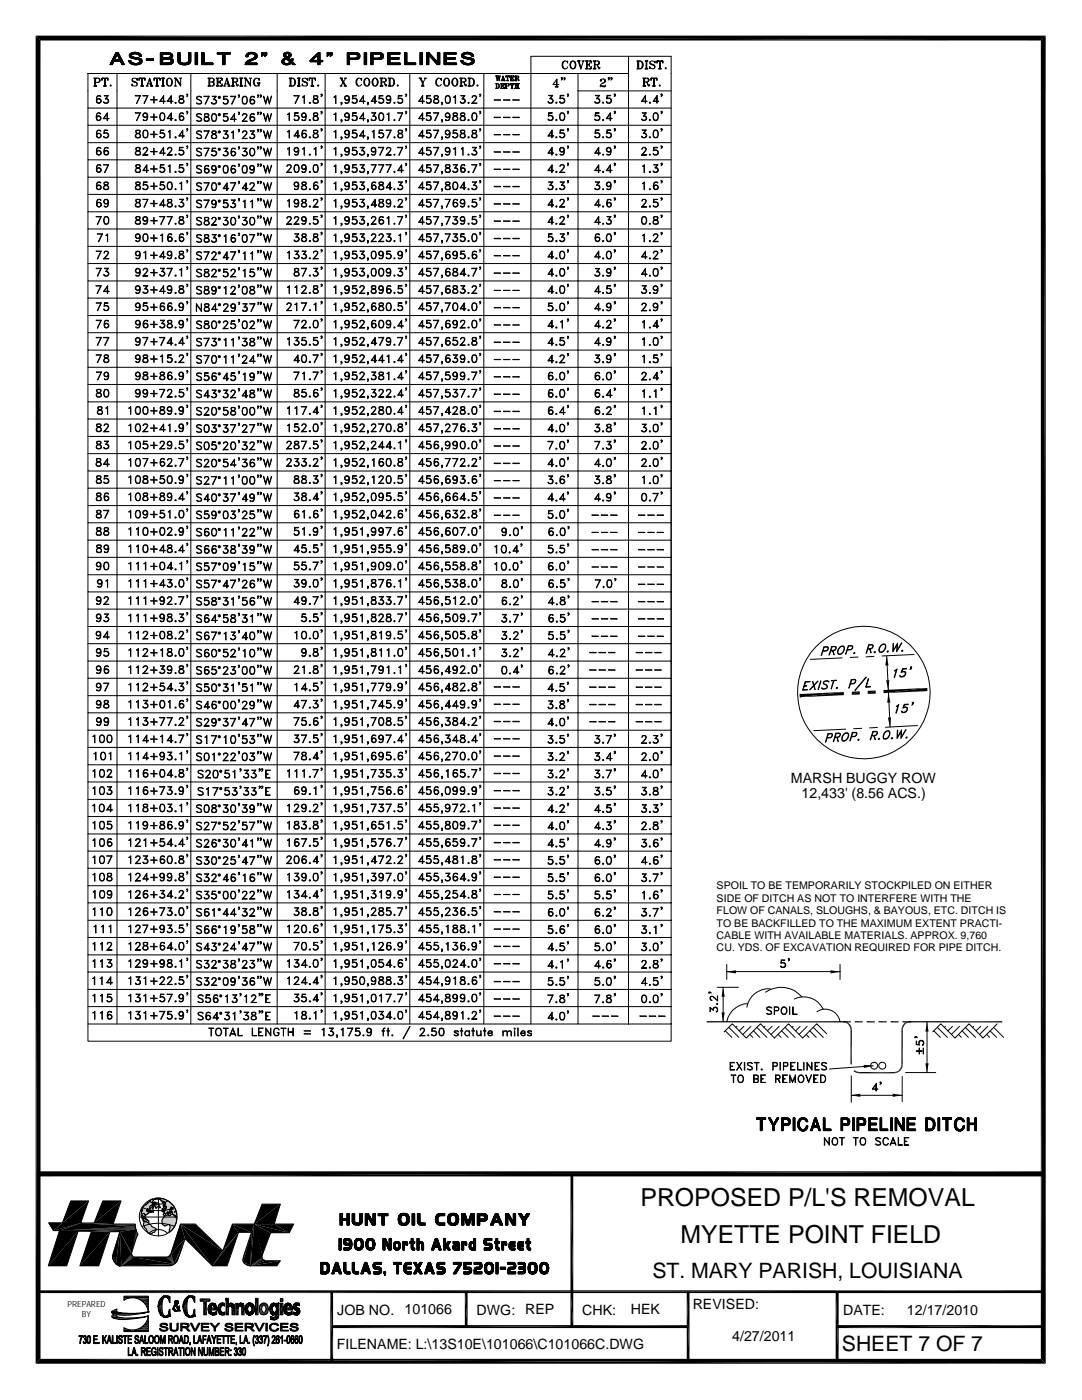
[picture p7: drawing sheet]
<svg xmlns="http://www.w3.org/2000/svg" width="216mm" height="279mm" viewBox="0 0 216 279" stroke-linecap="round" stroke-linejoin="round" font-family="sans-serif">
<defs><g id="words">
<g font-size="5">
<text x="127.8" y="240.7">PROPOSED P/L'S REMOVAL</text>
<text x="135.8" y="248.2">MYETTE POINT FIELD</text>
</g>
<g font-size="4.2">
<text x="130.2" y="255.1">ST. MARY PARISH, LOUISIANA</text>
<text x="168" y="269.7">SHEET 7 OF 7</text>
</g>
<g font-size="2.8">
<text x="157.8" y="156.2">MARSH BUGGY ROW</text>
<text x="159.9" y="159.3">12,433' (8.56 ACS.)</text>
<text x="67.3" y="262.3">JOB NO.</text>
<text x="80.7" y="262.2">101066</text>
<text x="95.1" y="262.3">DWG:</text>
<text x="104.8" y="262.2">REP</text>
<text x="116.2" y="262.3">CHK:</text>
<text x="125.9" y="262.2">HEK</text>
<text x="138.2" y="261.3">REVISED:</text>
<text x="168.2" y="262.4">DATE:</text>
<text x="181" y="262.4">12/17/2010</text>
<text x="67.2" y="269.2">FILENAME: L:\13S10E\101066\C101066C.DWG</text>
<text x="146.1" y="267.5">4/27/2011</text>
</g>
<g font-size="2.1">
<text x="143" y="180">SIDE OF DITCH AS NOT TO INTERFERE WITH THE</text>
<text x="143" y="177.5">SPOIL TO BE TEMPORARILY STOCKPILED ON EITHER</text>
<text x="143" y="184.9">TO BE BACKFILLED TO THE MAXIMUM EXTENT PRACTI-</text>
<text x="143" y="182.4">FLOW OF CANALS, SLOUGHS, &amp; BAYOUS, ETC. DITCH IS</text>
<text x="143" y="189.8">CU. YDS. OF EXCAVATION REQUIRED FOR PIPE DITCH.</text>
<text x="143" y="187.4">CABLE WITH AVAILABLE MATERIALS. APPROX. 9,760</text>
</g>
<g font-size="1.7">
<text x="13.5" y="260.9">PREPARED</text>
<text x="16.3" y="262.8">BY</text>
</g>
</g></defs>
<g fill="none" stroke="#000" stroke-width=".2">
<path d="M7.6 7.6h200.6v226.7h-200.6zM18.7 15.6h.9l.3 .2-.1 .6h-.7M18.7 17.2h.6M18.8 15.6l.1 .1M18.9 15.6v.2M18.9 17.1l-.1 .1M18.9 17v.2M18.9 15.6v1.6M19 15.7v1.4M19.1 17l.1 .2M19.1 17.1l.1 .1M19.1 15.6v1.6"/>
<path d="M19.2 15.6l-.1 .2M19.2 15.6l-.1 .1M19.5 19.2h.5M19.5 19.2a1.02 1.02 0 0 0 .1 1.4M19.6 19.7l-.3 .4M19.6 15.6l.2 .3v.3l-.2 .2M19.8 19.7l.3 .4-.1 .3-.2 .2M19.8 15.8v.5M20 19.2l.1 .1a.47 .47 0 0 0-.4-.2 .47 .47 0 0 0-.4 .3v1a.51 .51 0 0 0 .7 .1 .51 .51 0 0 0 0-.7 .51 .51 0 0 0-.7 .1M20.4 15.6l-.1 .5v-.5h1.2v.5v-.5M20.5 15.6l-.2 .3M20.6 15.6l-.3 .2"/>
<path d="M20.6 17.2h.6M20.7 15.6l-.4 .1M20.8 15.6v1.6M20.8 17.1l-.1 .1M20.8 17v.2M20.9 15.7v1.4M21 15.6v1.6M21 17l.1 .2M21 17.1l.2 .1M21.1 19.7a.53 .53 0 0 1 .6 .4 .53 .53 0 0 1-.4 .6 .53 .53 0 0 1-.7-.4h.1a.51 .51 0 0 0 .9 0M21.2 15.6l.3 .1M21.3 15.6l.2 .2"/>
<path d="M21.3 19.7l.3 .4-.1 .3-.2 .2M21.4 15.6l.1 .3M21.5 19.2l-.7-.1h.8l-.5 .6M21.5 19.1l-.5 .6 .5 .1 .1 .2M22 17h.1l.1 .1zM22 12.8v.1M22.1 17h.1M22.1 12.6v.3M22.2 12.4v.5M22.3 12.3v.6M22.3 12.1v.8M22.4 12v.8"/>
<path d="M22.5 11.9v.8M22.5 11.7v.9M22.6 11.6v.8M22.7 11.5v.8M22.8 11.3v.9M22.8 11.2v1M22.9 11.1v.8M22.9 12v.2M22.9 10.9v.8M23 10.8v.8M23 12v.2M23.1 10.7v.8"/>
<path d="M23.1 12v.2M23.1 10.5h.5l1.2 2.4h-.4l-.4-.7h-1.2l-.4 .7h-.5l1.2-2.4h.5l1.2 2.4h-.4l-.4-.7h-1.2l-.4 .7h-.5zM23.1 10.6v.7M23.2 10.5v.7M23.2 12v.2M23.3 10.5v.5M23.3 12v.2M23.3 10.5v.4M23.3 14.7v189.7M23.4 10.9l.5 1h-1zM23.4 10.8l.5 1.2h-1.1zM23.4 10.5v.4"/>
<path d="M23.4 12v.2M23.5 10.5v.6M23.5 12v.2M23.6 10.5v.7M23.6 12v.2M23.6 10.6v.7M23.7 10.7v.8M23.7 12v.2M23.7 10.8v.8M23.8 10.9v.8M23.8 12v.2M23.9 11.1v.8"/>
<path d="M23.9 12v.2M23.9 11.2v1M24 11.3l.1 1M24.2 11.6v.8M24.2 11.7v.9M24.3 11.9v.8M24.4 12v.9M24.4 12.2v.7M24.5 12.3v.6M24.5 12.4v.5M24.6 12.6v.3M24.7 12.7v.2"/>
<path d="M24.7 12.8v.1M25.7 12.1v.2M25.8 12.1v.3M25.8 10.9v.4M25.8 12.1v.4M25.9 10.8v.6M25.9 12.1v.5M26 10.7v.8M26 12.1v.5M26.1 10.7v.8M26.1 12.1v.6M26.1 12.3l.8 .4 .7-.1"/>
<path d="M26.1 10.6v.9M26.1 12.2v.5M26.2 10.6v1M26.2 12.3v.5M26.3 12.4v.4M26.3 11.2v.4M26.3 10.6v.3M26.4 10.5v.3M26.4 11.3v.4M26.4 12.5v.3M26.4 16.1l.9 .6M26.4 11.3l.4 .2a1.74 1.74 0 0 1 1.5 .5 1.02 1.02 0 0 1-1.4 .9l-.4-.1a1.01 1.01 0 0 1-.8-.7h.4v.2"/>
<path d="M26.4 11.3l.4 .2a1.43 1.43 0 0 1 1.6 .6 1.08 1.08 0 0 1-1.5 .8 1.16 1.16 0 0 1-1.2-.8h.4v.2M26.5 10.5a1.3 1.3 0 0 1 1.8 .7h-.5l-.1-.2M26.5 15.7v.5l.6 .2a.46 .46 0 0 1 .2 .6l-.3 .2a.48 .48 0 0 1-.6-.5v.5v-.2M26.5 10.5l-.5 .2-.2 .2a.59 .59 0 0 0 .7 .8l1.2 .2M26.5 10.5v.3M26.5 11.3v.4M26.5 12.6v.2M26.5 10.8h.8l.4 .2M26.5 11.4v.3M26.5 12.6v.3M26.5 10.8l-.3 .2 .2 .3M26.5 10.8l-.3 .3 .2 .2"/>
<path d="M26.6 10.5v.2M26.6 11.4v.3M26.6 12.6v.3M26.7 10.5v.2M26.7 11.4v.3M26.7 12.6v.3M26.8 10.4v.3M26.8 11.5v.2M26.8 12.6v.3M26.9 10.4v.3M26.9 11.5v.2M26.9 12.6v.3"/>
<path d="M26.9 12.7v.2M27 10.4v.3M27 11.5v.3M27 12.7v.2M27.1 10.4v.3M27.1 11.5v.3M27.1 12.7v.2M27.2 10.5v.2M27.2 11.5v.3M27.2 12.7v.2M27.3 10.7l.4 .3M27.3 10.7l-.8 .1"/>
<path d="M27.3 10.5v.2M27.3 11.5v.3M27.3 12.7v.2M27.3 15.9l.1-.3v.5a.5 .5 0 0 0-.6-.5 .5 .5 0 0 0-.4 .6l.7 .3a.39 .39 0 0 1 .1 .6M27.3 12.6v.3M27.4 10.5v.3M27.4 11.5v.3M27.4 12.6v.3M27.5 10.5v.3M27.5 11.5v.3M27.5 12.6v.3M27.5 11.5v.4"/>
<path d="M27.6 10.6v.3M27.6 11.6v.3M27.6 12.6v.3M27.7 11.9l.2 .4-.3 .3M27.7 10.6v.3M27.7 11.6v.3M27.7 12.6v.3M27.7 11l.1 .2h.5a1.49 1.49 0 0 0-2.5-.3 .65 .65 0 0 0 .7 .8l1.2 .2M27.7 10.6v.4M27.7 11.6v.4M27.7 12.6v.2M27.8 10.6v.6"/>
<path d="M27.8 11.6v.4M27.8 12.5v.3M27.8 15.6l-.1 .5v-.5h1.2v.5v-.5M27.9 10.7v.5M27.9 11.7v.3M27.9 12.4v.4M27.9 15.6l-.2 .3M27.9 11.7v.5M27.9 12.3v.5M28 19.1l-.8 1.5 .8-1.5h-1l1 .1M28 15.6l-.3 .2M28 10.8v.4"/>
<path d="M28 11.7v1M28 17.2h.6M28.1 10.9v.3M28.1 11.7v1M28.1 15.6l-.4 .1M28.1 11.8v.8M28.2 11.1v.1M28.2 11.8v.8M28.3 15.6v1.6M28.3 17.1l-.2 .1M28.3 17l-.1 .2M28.3 15.7v1.4"/>
<path d="M28.3 12v.3M28.4 15.6v1.6M28.4 17l.1 .2M28.4 17.1l.2 .1M28.6 15.6l.3 .1M28.7 15.6l.2 .2M28.8 15.6l.1 .3M29.2 11.7h1.4v.3h-1.4v-.3h1.4v.3h-1.4zM29.2 17.2h.4M29.2 17.2h.3M29.3 11.7v.3M29.3 17.1l.6-1.5 .5 1.6"/>
<path d="M29.4 11.7v.3M29.5 19.1l-.8 1.5 .8-1.5h-1l1 .1M29.5 11.7v.3M29.5 16.7h.7M29.6 11.7v.3M29.7 11.7v.3M29.8 15.9l.4 1.3v-.2M29.8 11.7v.3M29.9 11.7v.3M29.9 15.9l.4 1.3M30 11.7v.3M30.1 11.7v.3"/>
<path d="M30.1 19.9l1.2 .1zM30.2 11.7v.3M30.2 17.1l-.1 .1M30.3 11.7v.3M30.3 17l.2 .2h-.5M30.4 11.7v.3M30.5 11.7v.3M30.7 19.3l.1 1.3zM30.9 15.6l-.1 .3M31 15.6l-.2 .2M31.1 17.2h.5M31.1 15.6l-.3 .1"/>
<path d="M31.3 15.6v1.6M31.3 17.1l-.2 .1M31.3 17l-.1 .2M31.3 15.7v1.4M31.4 15.6v1.6M31.4 17l.1 .2M31.4 17.1l.2 .1M31.6 15.6l.3 .1M31.7 15.6l.2 .2M31.8 15.6l.1 .3M31.9 15.6v.5v-.5h-1.1v.5M32 10.5h1.5a.76 .76 0 0 1 1 .8l-.5 .3a.66 .66 0 0 1 .6 .8l-.5 .4-2.1 .1z"/>
<path d="M32 10.5h1.5a.65 .65 0 0 1 .7 .2 .65 .65 0 0 1 .2 .7l-.5 .2 .3 .1a.55 .55 0 0 1 .2 .9l-.7 .3h-1.7zM32.1 10.5v2.4M32.2 10.5v2.4M32.2 17.2h.6M32.2 15.6h.6M32.3 10.5v2.4M32.3 15.6l.1 .1M32.4 10.8h1.1l.5 .2a.46 .46 0 0 1-.5 .5h-1.1zM32.4 15.8v-.2v1.6v-.2M32.4 17.1l-.1 .1M32.4 11.8h1.4l.3 .2v.4l-.5 .2h-1.2zM32.4 10.5v2.4"/>
<path d="M32.5 15.7v1.4M32.5 10.5v.3M32.5 11.5v.3M32.5 12.6v.3M32.6 10.5v.3M32.6 11.5v.3M32.6 12.6v.3M32.6 15.6v1.6M32.6 15.7l.1-.1-.1 .2M32.6 17v.1M32.7 10.5v.3M32.7 11.5v.3"/>
<path d="M32.7 12.6v.3M32.8 10.5v.3M32.8 11.5v.3M32.8 12.6v.3M32.9 10.5v.3M32.9 11.5v.3M32.9 12.6v.3M33 10.5v.3M33 11.5v.3M33 12.6v.3M33.1 10.5v.3M33.1 11.5v.3"/>
<path d="M33.1 12.6v.3M33.2 10.5v.3M33.2 11.5v.3M33.2 12.6v.3M33.3 10.5v.3M33.3 11.5v.3M33.3 12.6v.3M33.4 10.5v.3M33.4 11.5v.3M33.4 12.6v.3M33.4 15.9l-.1 .3 .1 .8M33.5 10.5v.3"/>
<path d="M33.5 11.5v.3M33.5 12.6v.3M33.5 15.7a.76 .76 0 0 1 .9 .5 .76 .76 0 0 1-.5 1 .81 .81 0 0 1-.7-.6 .81 .81 0 0 1 .3-.9zM33.7 10.5v.3M33.7 11.5v.3M33.7 12.6v.3M33.7 15.6a.97 .97 0 0 0 0 1.6M33.8 10.5v.3M33.8 11.5v.3M33.8 12.6v.3M33.9 15.6a.97 .97 0 0 1 0 1.6M33.9 10.6v.3"/>
<path d="M33.9 11.4v.4M33.9 12.6v.3M33.9 11.3v.6M33.9 12.6v.2M34 10.6v.4M34 11.3v.6M34 12.5v.3M34.1 10.6v1.4M34.1 12.4v.4M34.1 10.6v.9M34.1 11.7v.3M34.2 15.9l.1 .3-.1 .8"/>
<path d="M34.2 10.7v.8M34.2 11.7v1.1M34.3 10.7v.8M34.3 11.7v1M34.4 10.8v.7M34.4 11.8v.9M34.4 10.9v.4M34.4 11.8v.8M34.5 11.9v.7M34.5 12v.5M34.6 12.1v.2M34.8 17.2h.4"/>
<path d="M34.8 15.6h.4l.8 1.4M34.9 15.6l.1 .1M34.9 17.2h.3M35.1 15.6l.9 1.4M35.5 10.5v1.9M35.6 10.5v2M35.7 10.5v2.1M35.8 10.5v2.1M35.8 19.2h.8M35.8 15.6h.5M35.8 10.5v2.2M35.8 19.2v.3l.1 .2 .6 .2 .1 .4a.54 .54 0 0 1-.8 0l.1-.4 .6-.2 .1-.4a.58 .58 0 0 0-.8-.1z"/>
<path d="M35.9 19.2v.4l.6 .2a.44 .44 0 0 1 .2 .5 .44 .44 0 0 1-.4 .3l-.5-.1a.65 .65 0 0 1 .7-.9v-.4M35.9 15.6h.3M35.9 10.5v2.3M36 12.2v-1.7h-.5v1.7a.98 .98 0 0 0 1.3 .7 .97 .97 0 0 0 1.3-.7v-1.7h-.5v1.7M36 12.2a.96 .96 0 0 0 1.6 0M36 12.2a.99 .99 0 0 0 1.6 0M36 12.2v.6M36 12.4v.4M36 15.7v1.5l-1-1.6v1.5M36.1 12.4v.4M36.1 12.5v.4M36.2 12.5v.4"/>
<path d="M36.3 12.6v.3M36.4 12.6v.3M36.5 12.6v.3M36.6 12.6v.3M36.7 12.6v.3M36.8 12.6v.3M36.9 12.6v.3M37 12.6v.3M37.1 12.6v.3M37.2 12.6v.3M37.3 12.6v.3M37.3 18.8l.1 .1z"/>
<path d="M37.4 12.5v.4M37.4 19.2v-.3h-.2l.1-.1h.1v.3l-.2 .2M37.4 19v.1M37.5 12.4l-.1 .5M37.6 12.4v.4M37.6 12.2v.6M37.7 10.5v2.3M37.7 10.5v2.2M37.8 10.5v2.1M37.9 10.5v2.1M38 10.5v2M38 10.5v1.9"/>
<path d="M38.1 14.7v189.7M38.9 10.5h.5v2.4h-.5zM39 10.5h.4v2.4h-.4zM39 10.5v2.4M39.1 10.5v2.4M39.2 10.5v2.4M39.3 10.5v2.4M39.3 19.3a.66 .66 0 0 1 .9 .2h-.1a.56 .56 0 0 0-.8 0v.2l.7 .3a.42 .42 0 0 1 .1 .7h-.8l-.1-.1h.1a.52 .52 0 0 0 .8 0v-.4l-.8-.5zM39.4 10.5v2.4M40.2 10.5h.5v2.1h1.8v.3h-2.2v-2.4h.4v2.1h1.8v.3h-2.3zM40.3 10.5v2.4M40.4 10.5v2.4"/>
<path d="M40.5 10.5v2.4M40.6 10.5v2.4M40.7 10.5v2.4M40.7 12.6v.3M40.8 12.6v.3M40.9 12.6v.3M41 12.6v.3M41.1 12.6v.3M41.2 12.6v.3M41.3 12.6v.3M41.4 12.6v.3M41.5 12.6v.3"/>
<path d="M41.5 15.6l1.1 .1 .1 .5-.3 .2M41.6 15.6l.1 .1M41.6 12.6v.3M41.6 15.6l.1 .2M41.7 19.2l-.8 1.6 .9-1.6h-1.1l1 .1M41.7 15.6v1.6M41.7 12.6v.3M41.7 17.1l-.1 .1M41.7 17l-.1 .2M41.8 15.7v1.4M41.8 12.6v.3M41.8 15.6v1.6"/>
<path d="M41.8 17l.1 .2M41.8 17.1l.2 .1M41.9 12.6v.3M41.9 15.6l-.1 .2M42 15.6l-.2 .1M42.1 12.6v.3M42.2 12.6v.3M42.3 12.6v.3M42.4 15.6l.2 .3v.3l-.2 .2h-.6M42.4 16.4l.3 .1-.1 .6-1.1 .1M42.4 16.4l.2 .2v.4l-.2 .2M42.4 12.6v.3"/>
<path d="M42.6 15.8v.4M42.6 16.5v.5M42.7 19.8a.53 .53 0 0 1 .5 .4 .53 .53 0 0 1-.4 .6 .53 .53 0 0 1-.6-.3h.1a.48 .48 0 0 0 .4 .2 .48 .48 0 0 0 .5-.3M42.9 19.9l.3 .4-.3 .4M43.1 19.3l-.7-.1h.8l-.5 .7M43.1 19.2l-.5 .7 .4 .1 .2 .2M43.1 15.6h1.2v.5v-.5M43.1 17.2h1.2v-.5v.5M43.2 15.6l.1 .1M43.3 15.6v.2M43.3 15.6v1.6M43.3 10.5h2.7v.3h-1.1v2.1h-.5v-2.1h-1.1z"/>
<path d="M43.3 17.1l-.1 .1M43.3 17v.2M43.4 10.5h2.6v.3h-1.1v2.1h-.5v-2.1h-1zM43.4 10.5v.3M43.4 15.7v1.4M43.5 10.5v.3M43.5 16.4h.5M43.5 15.6v1.6M43.5 17l.1 .2M43.5 17.1l.1 .1M43.6 10.5v.3M43.6 19.3h.3v.3h-.3z"/>
<path d="M43.6 15.6l-.1 .2M43.6 15.6l-.1 .1M43.7 10.5v.3M43.7 19.3h.2v.2h-.2zM43.8 10.5v.3M43.9 10.5v.3M44 16.1v.6zM44 16.2l-.2 .2 .2 .1M44 16.3l-.4 .1h.4M44 15.6l.3 .1M44 10.5v.3M44.1 15.6l.2 .2"/>
<path d="M44.1 10.5v.3M44.2 15.6l.1 .3M44.2 10.5v.3M44.3 10.5v.3M44.3 17.1l-.3 .1M44.3 17l-.2 .2M44.3 17l-.1 .2M44.4 10.5v.3M44.5 10.5v2.4M44.6 10.5v2.4M44.6 17.2h.5M44.7 10.5v2.4"/>
<path d="M44.7 17.2h.2M44.8 10.5v2.4M44.9 10.5v2.4M44.9 16.7h.7M44.9 10.5v.3M45 10.5v.3M45.1 10.5v.3M45.2 19.8a.51 .51 0 0 1 .3 .5 .51 .51 0 0 1-.3 .4M45.2 10.5v.3M45.2 15.9l.5 1.3M45.3 10.5v.3M45.3 15.9l.4 1.3"/>
<path d="M45.4 10.5v.3M45.4 17.2h.6M45.5 10.5v.3M45.6 10.5v.3M45.7 10.5v.3M45.7 17.1l-.2 .1M45.7 17l-.1 .2M45.7 17l.1 .2-.5-1.6-.5 1.5M45.8 10.5v.3M46 10.5v.3M46.2 15.6h.9l.3 .2-.1 .5-.8 .1M46.2 17.2h.6"/>
<path d="M46.2 15.6l.2 .1M46.3 15.6l.1 .2M46.4 15.6v1.6M46.4 17.1l-.2 .1M46.4 17l-.1 .2M46.5 15.6v1.6M46.5 17l.1 .2M46.5 17.1l.2 .1M46.6 15.6l-.1 .2M46.7 15.6l-.2 .1M46.8 16.4l.3 .2 .2 .6h.1l.1-.3M47 19.2l-.8 1.6 .9-1.6h-1.1l1 .1"/>
<path d="M47 16.4l.3 .6h.2M47.1 15.6l.2 .3v.3l-.2 .2M47.2 16.9l.2 .2M47.3 15.8v.4M47.6 19l.1 .1zM47.7 19.4l.1-.3h-.2v-.2l.2 .3-.2 .3M47.7 19.2h.1M47.8 15.6h.6l-.2 .1M47.9 15.6l.2 .1M48 15.6l.1 .2M48.1 15.6v1.6M48.1 17.1l-.2 .1"/>
<path d="M48.1 17l-.1 .2M48.2 17.1l.2 .1h-.6M48.2 15.6v1.6M48.2 17l.1 .2M48.3 15.6l-.1 .2M48.5 19.3a.51 .51 0 0 1 .8 .2v1a.51 .51 0 0 1-.5 .3 .51 .51 0 0 1-.4-.3v-1zM48.5 19.4h.6M48.6 19.3a1.12 1.12 0 0 0 0 1.4M48.7 17.2h.5M48.7 15.6h.4l.9 1.4M48.8 15.6l.2 .1M48.8 17.2h.3"/>
<path d="M49 15.6l.9 1.4M49 12.6v.3M49 19.3a1.12 1.12 0 0 1 0 1.4M49 12.5v.4M49.1 11v.3M49.1 12.4v.5M49.3 10.8v.5M49.3 12.3v.6M49.3 10.7v.6M49.3 12.2v.7M49.4 10.7v.6M49.4 12.2v.7"/>
<path d="M49.5 12.6v.3M49.5 10.6v.7M49.5 12.1v.4M49.6 10.6v.3M49.6 12v.4M49.6 12.6v.3M49.7 10.5a.75 .75 0 0 0-.6 .8h.4a.68 .68 0 0 1 .7-.6 .68 .68 0 0 1 .7 .6l-.5 .4a1.88 1.88 0 0 0-1.5 1.2M49.7 12a1.03 1.03 0 0 0-.8 .9M49.7 10.5a.74 .74 0 0 0-.7 .8l.5-.1a.66 .66 0 0 1 1-.4l.3 .1 .1 .4-.4 .4-.8 .3M49.7 10.5l1.1 .1M49.7 10.5a1.2 1.2 0 0 1 1.6 .7l-.1 .3M49.7 10.5v.3"/>
<path d="M49.7 12v.3M49.7 12.6v.3M49.8 15.6h.4M49.8 10.5v.3M49.8 12v.3M49.8 12.6v.3M49.8 15.6h.3M49.8 10.5v.2M49.8 12v.2M49.9 10.5v.2M49.9 11.9v.3M49.9 12.6v.3"/>
<path d="M50 15.7v1.5l-1-1.6v1.5M50 10.5v.2M50 11.9v.3M50 12.6v.3M50.1 10.4v.3M50.1 11.8v.3M50.1 12.6v.3M50.1 19.4h.6M50.2 19.3a1.02 1.02 0 0 0 .1 1.4M50.2 10.4v.3M50.2 11.8v.3M50.2 12.6v.3"/>
<path d="M50.3 19.9l-.4 .4M50.3 10.4v.3M50.3 11.7v.3M50.3 12.6v.3M50.4 10.5v.2M50.4 11.7v.3M50.4 12.6v.3M50.5 19.9l.3 .4-.3 .4M50.5 10.5v.2M50.5 11.7v.3M50.5 12.6v.3M50.5 11.6v.4"/>
<path d="M50.6 19.3l.2 .2a.44 .44 0 0 0-.7-.2l-.2 .2a1.34 1.34 0 0 0 .2 1.2 .5 .5 0 0 0 .7-.1 .5 .5 0 0 0-.2-.7 .5 .5 0 0 0-.7 .1M50.6 10.5l.1 .3M50.6 12.6v.3M50.7 11.5l-.1 .4M50.7 11.9l-1.3 .7h1.9v.3h-2.4M50.7 10.6v.3M50.7 11.5v.4M50.7 12.6v.3M50.8 15.9a.87 .87 0 0 0 0 1.1M50.8 10.6a.63 .63 0 0 1 .4 .9M50.8 10.6v.3M50.8 11.4v.4"/>
<path d="M50.8 12.6v.3M50.9 10.6v.4M50.9 11.3v.5M50.9 12.6v.3M50.9 10.6v1.2M51 10.7v1M51 12.6v.3M51.1 10.7v1M51.1 12.6v.3M51.1 15.6a.97 .97 0 0 0 0 1.6M51.1 10.8v.8M51.2 11.5l-.5 .4"/>
<path d="M51.2 10.8v.7M51.2 12.6v.3M51.3 10.9v.6M51.3 12.6v.3M51.3 16.6h.6M51.4 16.6l.1 .1M51.5 19h.1M51.5 19.4l.1-.3h-.2l.1-.2 .1 .3-.2 .3M51.5 19.2h.1M51.5 16.6v.1M51.5 16.6v.5M51.6 15.9l.1-.3v.5a.58 .58 0 0 0-.6-.5 .58 .58 0 0 0-.5 .6 .75 .75 0 0 0 .2 .8 .75 .75 0 0 0 .8 .1l.1-.5"/>
<path d="M51.6 16.7v.3M51.8 16.6l-.1 .1M52 19v.1zM52 19.4l.1-.3h-.2l.1-.2 .1 .1v.2l-.2 .3M52 19.2h.1M52.2 10.5h.4a.54 .54 0 0 1-.4 .7l.2-.4h-.2zM52.2 10.5h.4l-.1 .5-.3 .2 .2-.4h-.2zM52.3 10.5v.3M52.3 11v.2M52.4 10.5v.3M52.4 10.9v.2M52.4 10.5v.6"/>
<path d="M52.5 10.5v.5M52.6 19.2l.4 1.4 .4-1.4 .3 1.4 .5-1.4-.5 1.6-.3-1.3-.4 1.3zM52.6 10.5v.4M52.8 10.8v-.3h.4v.3M52.8 10.8h.2l-.2 .4 .4-.2v-.2M52.8 10.8h.3l-.3 .4 .4-.4M52.9 10.5v.3M52.9 11.1v.1M53 10.5v.3M53 11v.2M53.1 10.5v.3M53.1 10.9v.2"/>
<path d="M53.1 10.5v.6M53.2 10.5v.5M55.3 14.7v189.7M56.3 12.1v.4M56.3 12v.6M56.4 11.9v.7M56.5 11.8v.9M56.5 11.8v1M56.6 10.8v.4M56.6 11.7v1.1M56.7 10.7v.5M56.7 11.7v.4"/>
<path d="M56.7 12.5v.3M56.7 10.7a.77 .77 0 0 1 .9-.3 .77 .77 0 0 1 .5 .8l-.5 .4 .5 .5v-.4h.4l-.1 .6 .5 .6h-.5l-.3-.3-.5 .3a.94 .94 0 0 1-1.4-.8l.7-.6-.3-.4zM56.7 10.7a.72 .72 0 0 1 .9-.3 .72 .72 0 0 1 .4 .8l-.5 .4 .6 .5v-.3h.4l-.2 .5 .6 .6h-.5l-.3-.3a1.19 1.19 0 0 1-1.9-.3l.2-.4 .6-.4-.4-.4zM56.7 12l.5-.3 .7 .7-.2 .2a.58 .58 0 0 1-.7 .1 .58 .58 0 0 1-.3-.7zM56.7 12.6v.3M56.8 10.6v.8M56.8 11.6l-.1 .4M56.9 10.6v.9M56.9 11.6v.3M56.9 12.6v.3M56.9 10.5v1.3M57 10.9l.4-.2 .3 .2v.1l-.4 .4z"/>
<path d="M57 10.9l.4-.2 .3 .3-.4 .4zM57 10.5v.3M57 11.1v.7M57 12.7v.2M57.1 10.5v.3M57.1 11.2v.6M57.1 12.7v.2M57.1 10.4v.3M57.1 11.2v.5M57.2 10.4v.3M57.2 11.3v.4M57.2 12.7v.2"/>
<path d="M57.3 10.4v.3M57.3 11.4v.4M57.3 12.7v.2M57.3 11.4v.5M57.4 10.4v.3M57.4 11.3v.7M57.4 12.7v.2M57.5 10.4v.3M57.5 11.3v.7M57.5 12.7v.2M57.6 10.4v.3M57.6 11.2v.3"/>
<path d="M57.6 11.6v.4M57.6 12.6v.3M57.6 10.5v.3M57.6 11.7v.4M57.7 10.5v.4M57.7 11.1v.4M57.7 11.7v.5M57.7 12.6v.3M57.7 15.6h.7a.84 .84 0 0 1 .6 .8 .84 .84 0 0 1-.6 .8h-.7M57.7 10.5v1M57.7 11.8v.5M57.7 12.6v.2"/>
<path d="M57.8 15.6l.1 .1M57.8 10.6v.8M57.8 11.9v.4M57.8 12.5v.3M57.9 15.8v-.2v1.6v-.2M57.9 17.1l-.1 .1M57.9 10.6v.8M57.9 11.9v.9M57.9 10.6v.7M57.9 12v.7M58 15.7v1.4M58 10.7v.5"/>
<path d="M58 12v.7M58.1 17v.2M58.1 17.1l.1 .1M58.1 10.8v.3M58.1 12.1v.5M58.1 15.6v1.6M58.1 15.6v.2M58.1 11.8v.8M58.2 15.6l-.1 .1M58.2 11.8v.9M58.3 11.8v.9M58.4 11.8v.5"/>
<path d="M58.4 12.4v.4M58.4 11.8v.4M58.4 12.4v.5M58.4 15.6a.97 .97 0 0 1 0 1.6M58.5 11.8h.1M58.5 12.5v.4M58.5 12.6v.3M58.6 12.6v.3M58.7 12.7v.2M58.7 15.9l.2 .3-.2 .8M58.8 12.8v.1M58.9 12.9h.1"/>
<path d="M59.3 17.2h.6M59.3 15.6h.6M59.4 15.6l.1 .1M59.5 15.6v.2M59.5 15.6v1.6M59.5 17.1l-.1 .1M59.5 17v.2M59.6 15.7v1.4M59.6 19.1l-.7 1.5 .8-1.5h-1l.9 .1M59.7 15.6v1.6M59.7 17l.1 .2M59.7 17.1l.1 .1"/>
<path d="M59.8 15.6l-.1 .2M59.8 15.6l-.1 .1M60.4 19.4l.3-.3v1.5v-1.4zM60.4 16.1l.9 .6M60.4 15.7v.5l.7 .2a.43 .43 0 0 1 .3 .3 .43 .43 0 0 1-.2 .4l-.2 .1a.48 .48 0 0 1-.7-.5v.5l.1-.2M61.3 15.9l.1-.3v.5a.53 .53 0 0 0-.6-.5 .53 .53 0 0 0-.5 .5l.3 .3 .5 .1a.41 .41 0 0 1 .1 .6M61.8 15.6l-.1 .5v-.5h1.2v.5l-.1-.5M61.9 15.6l-.2 .3M61.9 12l1.6-1.5h.4v1.6h.5v.2h-.5v.6h-.5v-.6h-1.5zM61.9 12l1.6-1.5h.4v1.5h.5v.3h-.5v.6h-.5v-.6h-1.5zM61.9 12v.3M62 15.6l-.3 .2"/>
<path d="M62 17.2h.6M62 12v.3M62.1 15.6l-.4 .1M62.1 11.8v.5M62.2 11.7v.6M62.3 17.1l-.2 .1M62.3 17l-.1 .2M62.3 11.7v.6M62.3 12.1l1.1-1.1v1.1zM62.3 15.6v1.6M62.3 12l1.1-1v1zM62.3 11.6v.4"/>
<path d="M62.3 12.1v.2M62.4 17l.1 .2M62.4 17.1l.1 .1M62.4 15.6v1.6M62.4 11.6v.4M62.4 12.1v.2M62.5 11.5v.4M62.5 12.1v.2M62.5 15.6l.4 .1M62.5 11.5v.3M62.6 11.4v.4M62.6 12.1v.2"/>
<path d="M62.6 19.2v.4l.7 .3 .1 .4a.54 .54 0 0 1-.9 0l.1-.3 .7-.3 .1-.4a.61 .61 0 0 0-.8-.1zM62.6 19.2h.8M62.7 15.6l.2 .2M62.7 11.3v.4M62.7 12.1v.2M62.7 19.2v.4l.6 .2a.44 .44 0 0 1 .2 .5 .44 .44 0 0 1-.4 .3h-.5a.65 .65 0 0 1 0-.8 .65 .65 0 0 1 .7-.2v-.4M62.7 11.3v.3M62.8 15.6l.1 .3M62.8 11.2v.4M62.8 12.1v.2M62.9 12.1v.2M62.9 11.1v.4"/>
<path d="M63 11v.4M63 12.1v.2M63.1 10.9v.4M63.1 12.1v.2M63.2 10.8v.4M63.2 12.1v.2M63.3 10.8v.4M63.3 12.1v.2M63.4 10.7v.4M63.4 12.1v.2M63.4 17h.1l.1 .1zM63.4 10.6v.4"/>
<path d="M63.4 17l.1 .1zM63.5 10.5v2.4M63.6 10.5v2.4M63.7 10.5v2.4M63.8 10.5v2.4M63.9 12.1v.2M64 12.1v.2M64.1 18.8l.1 .1zM64.2 12.1v.2M64.2 19.2v-.3h-.2l.1-.1h.1v.3l-.2 .2M64.2 19v.1M64.3 12.1v.2"/>
<path d="M64.4 12.1v.2M64.9 14.7v189.7M65.3 10.5h.4a.54 .54 0 0 1-.4 .7l.2-.4h-.2zM65.3 10.8v-.3h.3v.5l-.3 .2M65.3 10.8h.2l-.2 .4M65.3 10.5v.3M65.3 11.1v.1M65.4 10.5v.3M65.4 11v.2M65.5 10.5v.3M65.5 10.9v.2M65.5 10.5v.6"/>
<path d="M65.6 10.5v.5M65.6 10.5v.4M65.9 10.8v-.3h.4v.3M65.9 10.8h.2l-.2 .4 .4-.2v-.2M65.9 10.8h.2l-.2 .4 .2-.1 .2-.3M65.9 10.5v.3M65.9 11.1v.1M66 10.5v.3M66 11.1v.1M66.1 10.5v.3M66.1 11v.2M66.1 10.9v.2"/>
<path d="M66.2 10.5v.6M66.3 10.5v.5M66.7 19.4l.3-.3v1.5v-1.4zM67.8 15.6h.5M67.9 17.2h.3h-.4M68.1 15.6l.8 1.6M68.1 15.7l.1-.1-.1 .2-.2-.2 1 1.6M68.1 15.6l.9 1.6M68.6 17.2h.6M68.7 15.6h.5M68.8 19.7l.4 .3 .5-.3M68.8 19.5a.5 .5 0 0 1 .7-.3l.2 .3"/>
<path d="M68.8 15.6h.3M68.8 17.2l.1-.2 .2 .2M68.9 17.1l-.2 .1M68.9 15.7l-.8 1.4M69.1 19.2l-.3 .3 .3 .5M69.3 10.5h1.9a.68 .68 0 0 1 .6 .7 .68 .68 0 0 1-.6 .7h-1.5v1h-.4zM69.3 19.2a.87 .87 0 0 1 .1 1.4M69.4 10.5v2.4M69.5 10.5v2.4M69.6 10.5v2.4M69.7 19.8a.49 .49 0 0 1-.8 .1 .49 .49 0 0 1 .1-.8 .49 .49 0 0 1 .7 .5 .71 .71 0 0 1-.6 1l-.3-.2 .2 .2M69.7 19.6l-.4 .4"/>
<path d="M69.7 10.8l1.4 .1 .3 .2v.2l-.6 .3h-1.1zM69.7 10.5v.3M69.7 11.6v.3M69.7 10.8l1.4 .1 .2 .2v.2l-.5 .3h-1.1zM69.8 10.5v.3M69.8 11.6v.3M69.9 10.5v.3M69.9 11.6v.3M70 10.5v.3M70 11.6v.3M70.1 10.5v.3M70.1 11.6v.3"/>
<path d="M70.2 10.5v.3M70.2 11.6v.3M70.3 10.5v.3M70.3 11.6v.3M70.4 10.5v.3M70.4 11.6v.3M70.5 10.5v.3M70.5 11.6v.3M70.6 10.5v.3M70.6 11.6v.3M70.7 10.5v.3M70.7 11.6v.3"/>
<path d="M70.8 10.5v.3M70.8 11.6v.3M70.9 10.5v.3M70.9 11.6v.3M70.9 19.7a.48 .48 0 0 1 .3 .4 .48 .48 0 0 1-.3 .5M71 10.5v.3M71 11.6v.3M71.1 10.5v.3M71.1 11.5v.4M71.1 10.5v.4M71.2 20a.66 .66 0 0 0-.9-.3l.1-.6h.7l-.6 .1-.1 .5a.55 .55 0 0 1 .8 .1 .55 .55 0 0 1-.2 .7 .55 .55 0 0 1-.7-.2 .54 .54 0 0 0 .9 0M71.2 10.6v.3"/>
<path d="M71.2 11.5v.3M71.3 10.6v.4M71.3 11.4v.4M71.3 15.9a.87 .87 0 0 0 0 1.1M71.4 10.6v.5M71.4 11.3v.5M71.4 10.6v1.2M71.5 10.6v1.1M71.6 10.7v1M71.6 15.6a.97 .97 0 0 0 0 1.6M71.7 10.8v.8M71.7 11.6l-.5 .3"/>
<path d="M71.7 10.8a2.8 2.8 0 0 0-2.4-.3v2.4h.4v-1h1.5M71.7 10.8l.1 .3-.1 .5M71.8 10.9v.6M72.1 15.9l.1-.3v.5a.55 .55 0 0 0-.7-.5 .55 .55 0 0 0-.4 .6 .69 .69 0 0 0 .1 .8 .69 .69 0 0 0 .7 .1l.3-.3M72.7 10.5h.5v2.4h-.5zM72.7 10.5h.4v2.4h-.4zM72.7 10.5v2.4M72.8 10.5v2.4M72.8 15.9a.87 .87 0 0 0 0 1.1M72.9 10.5v2.4M72.9 15.7a.76 .76 0 0 1 .9 .6 .76 .76 0 0 1-.5 .9 .8 .8 0 0 1-.8-.6 .8 .8 0 0 1 .4-.9zM73 10.5v2.4"/>
<path d="M73.1 15.6a.97 .97 0 0 0 0 1.6M73.1 10.5v2.4M73.3 15.6a.97 .97 0 0 1 0 1.6M73.6 15.9l.1 .3-.1 .8M74 10.5h1.9a.68 .68 0 0 1 .6 .7 .68 .68 0 0 1-.6 .7h-1.5v1h-.4zM74 10.5v2.4M74.1 10.5v2.4M74.2 10.5v2.4M74.3 10.5v2.4M74.4 10.5v2.4M74.4 10.8l1.4 .1 .2 .2v.2l-.5 .3h-1.1zM74.4 10.8l1.4 .1 .3 .2v.2l-.6 .3h-1.1z"/>
<path d="M74.4 10.5v.3M74.4 11.6v.3M74.5 15.9a.87 .87 0 0 0 0 1.1M74.5 10.5v.3M74.5 11.6v.3M74.5 15.7a.77 .77 0 0 1 1 .5 .77 .77 0 0 1-.6 1 .81 .81 0 0 1-.7-.6 .81 .81 0 0 1 .3-.9zM74.6 10.5v.3M74.6 11.6v.3M74.7 10.5v.3M74.7 11.6v.3M74.8 15.6a.97 .97 0 0 0 0 1.6M74.8 10.5v.3"/>
<path d="M74.8 11.6v.3M74.9 15.6a.97 .97 0 0 1 0 1.6M74.9 10.5v.3M74.9 11.6v.3M75 10.5v.3M75 11.6v.3M75.1 10.5v.3M75.1 11.6v.3M75.2 10.5v.3M75.2 11.6v.3M75.2 15.9a.87 .87 0 0 1 0 1.1M75.3 10.5v.3"/>
<path d="M75.3 11.6v.3M75.4 10.5v.3M75.4 11.6v.3M75.5 10.5v.3M75.5 11.6v.3M75.6 10.5v.3M75.6 11.6v.3M75.7 10.5v.3M75.7 11.6v.3M75.8 15.6h.9l.3 .2-.1 .5-.7 .1M75.8 17.2h.6M75.8 10.5v.3"/>
<path d="M75.8 11.5v.4M75.8 10.5v.4M75.9 15.6l.2 .1M75.9 10.6v.3M75.9 11.5v.3M76 15.6l.1 .2M76 10.6v.4M76 11.4v.4M76.1 17.1l-.2 .1M76.1 17l-.1 .2M76.1 15.6v1.6M76.1 10.6v1.2"/>
<path d="M76.2 17l.1 .2M76.2 17.1l.1 .1M76.2 15.6v1.6M76.2 10.6v1.1M76.2 19.7a.48 .48 0 0 1 .3 .4 .48 .48 0 0 1-.3 .5M76.3 15.6l-.1 .2M76.3 10.7v1M76.3 15.6l-.1 .1M76.4 11.6l-.5 .3M76.4 10.8a2.8 2.8 0 0 0-2.4-.3v2.4h.4v-1h1.5M76.4 10.8v.8M76.4 10.9v.6"/>
<path d="M76.5 16.4l.2 .2 .2 .6h.2l.1-.3M76.5 20a.62 .62 0 0 0-.9-.3l.1-.6h.7l-.6 .1-.1 .5a.56 .56 0 0 1 .8 0 .56 .56 0 0 1-.2 .9 .56 .56 0 0 1-.8-.3h.1a.51 .51 0 0 0 .9 0M76.6 16.4l.3 .6h.3M76.7 15.6l.2 .3v.3l-.2 .2M76.9 16.9l.2 .2M76.9 15.8v.4M77.1 19.7l.4 .3 .3-.1 .1-.2M77.1 19.5a.5 .5 0 0 1 .7-.3l.1 .3M77.4 10.5h2.4v.3h-2v.7h1.9v.3h-1.9v.8h2.1v.3h-2.5zM77.4 10.5h2.4v.3h-2v.7h1.9v.3h-1.9v.8h2v.3h-2.4zM77.4 10.5v2.4M77.4 19.2l-.3 .3 .3 .5"/>
<path d="M77.4 15.6h.8a.84 .84 0 0 1 .5 .8 .84 .84 0 0 1-.5 .8h-.8M77.5 10.5v2.4M77.5 15.6l.2 .1M77.6 10.5v2.4M77.6 15.6l.1 .2M77.6 19.2l.3 .1v.3v.7l-.2 .3M77.7 17.1l-.2 .1M77.7 17l-.1 .2M77.7 15.6v1.6M77.7 10.5v2.4M77.7 15.7v1.4M77.8 10.5v.3"/>
<path d="M77.8 11.5v.3M77.8 12.6v.3M77.8 17l.1 .2M77.8 17.1l.2 .1M77.8 15.6v1.6M77.9 10.5v.3M77.9 11.5v.3M77.9 12.6v.3M77.9 15.6l-.1 .2M77.9 19.8a.48 .48 0 0 1-.7 .1 .48 .48 0 0 1 0-.7 .48 .48 0 0 1 .7 .1 .84 .84 0 0 1-.5 1.3l-.3-.2 .1 .2M77.9 19.6l-.3 .4M78 10.5v.3"/>
<path d="M78 11.5v.3M78 12.6v.3M78 15.6l-.2 .1M78.1 10.5v.3M78.1 11.5v.3M78.1 12.6v.3M78.2 10.5v.3M78.2 11.5v.3M78.2 12.6v.3M78.2 15.6a.97 .97 0 0 1 0 1.6M78.3 10.5v.3M78.3 11.5v.3"/>
<path d="M78.3 12.6v.3M78.4 10.5v.3M78.4 11.5v.3M78.4 12.6v.3M78.5 15.9l.1 .3-.1 .8M78.5 10.5v.3M78.5 11.5v.3M78.5 12.6v.3M78.6 10.5v.3M78.6 11.5v.3M78.6 12.6v.3M78.7 10.5v.3"/>
<path d="M78.7 11.5v.3M78.7 12.6v.3M78.8 10.5v.3M78.8 11.5v.3M78.8 12.6v.3M79 10.5v.3M79 11.5v.3M79 12.6v.3M79.1 10.5v.3M79.1 11.5v.3M79.1 12.6v.3M79.2 10.5v.3"/>
<path d="M79.2 11.5v.3M79.2 12.6v.3M79.3 17l.2 .1-.2 .1zM79.3 17l.1 .1zM79.3 10.5v.3M79.3 11.5v.3M79.3 12.6v.3M79.4 10.5v.3M79.4 11.5v.3M79.4 12.6v.3M79.5 10.5v.3M79.5 11.5v.3"/>
<path d="M79.5 12.6v.3M79.6 10.5v.3M79.6 11.5v.3M79.6 12.6v.3M79.7 10.5v.3M79.7 12.6v.3M79.8 10.5v.3M79.8 12.6v.3M80 19.7a.48 .48 0 0 1 .3 .4 .48 .48 0 0 1-.3 .5M80.3 20a.62 .62 0 0 0-.9-.3l.1-.6h.7l-.6 .1-.1 .5a.55 .55 0 0 1 .8 .1 .55 .55 0 0 1-.2 .7 .55 .55 0 0 1-.7-.2 .51 .51 0 0 0 .9 0M80.7 10.5h.5v2.1h1.8v.3h-2.2v-2.4h.4v2.1h1.8v.3h-2.3zM80.8 10.5v2.4"/>
<path d="M80.9 10.5v2.4M81 10.5v2.4M81 18.8h.1M81 19.2l.1-.3h-.2l.1-.1h.1v.3l-.2 .2M81 19l.1 .1M81.1 10.5v2.4M81.2 12.6v.3M81.3 12.6v.3M81.4 12.6v.3M81.5 12.6v.3M81.6 12.6v.3M81.7 12.6v.3"/>
<path d="M81.8 12.6v.3M81.8 14.7v189.7M81.9 12.6v.3M82.1 12.6v.3M82.2 12.6v.3M82.3 12.6v.3M82.4 12.6v.3M82.5 12.6v.3M82.6 12.6v.3M82.7 12.6v.3M82.9 12.6v.3M83.6 15.6h.5"/>
<path d="M83.7 15.6l.1 .1M83.8 15.6l.5 .8v.8M83.8 10.5h.5v2.4h-.5zM83.8 10.5v2.4M83.8 15.6l.5 .8v.7M83.9 15.6l.5 .8v.8v-.2M83.9 10.5v2.4M84 10.5v2.4M84.1 17.2h.5M84.1 15.6l-.2 .1M84.1 10.5v2.4M84.3 17l-.2 .2 .2-.1"/>
<path d="M84.3 10.5v2.4M84.4 17.1l.2 .1M84.6 15.6h.5M84.7 15.6h.3M84.9 15.7l-.5 .7M85.1 10.5h.5l1.7 1.9v-1.9h.4v2.4h-.4l-1.8-1.9v1.9h-.3v-2.4h.4l1.7 1.9v-1.9h.4v2.4h-.4l-1.7-1.8v1.8h-.5zM85.2 10.5v2.4M85.3 10.5v2.4M85.4 10.5v2.4M85.5 10.5v2.4M85.6 10.5v.6M85.7 10.6v.6"/>
<path d="M85.7 19.7a.48 .48 0 0 1 .3 .4 .48 .48 0 0 1-.3 .5M85.8 10.7v.5M85.8 10.8v.5M85.9 10.9v.5M86 10.9v.6M86 20a.62 .62 0 0 0-.9-.3l.1-.6h.7l-.7 .1v.5a.55 .55 0 0 1 .7 .1 .55 .55 0 0 1-.1 .7 .55 .55 0 0 1-.8-.2h.1a.51 .51 0 0 0 .9 0M86 11v.5M86.1 11.1l.1 .6M86.3 11.2v.5M86.3 11.3v.5M86.4 11.4v.6M86.5 11.5v.5"/>
<path d="M86.6 11.6v.5M86.6 11.7v.5M86.7 19.2h.7M86.7 19.2l-.1 .3 .1 .2 .6 .2 .2 .4a.54 .54 0 0 1-.9 0l.1-.4 .6-.2 .2-.4a.58 .58 0 0 0-.8-.1zM86.7 19.2v.4l.6 .2a.44 .44 0 0 1 .3 .5 .44 .44 0 0 1-.4 .3l-.6-.1a.65 .65 0 0 1 .7-.9v-.4M86.7 11.8v.5M86.8 11.8v.5M86.8 11.9v.5M86.9 12v.5M87 12v.6M87.1 12.1v.5M87.1 12.2v.5"/>
<path d="M87.2 12.3v.5M87.2 15.9a.87 .87 0 0 0 0 1.1M87.2 12.4v.4M87.3 10.5v2.4M87.4 10.5v2.4M87.5 15.6a.97 .97 0 0 0 0 1.6M87.5 10.5v2.4M87.7 10.5v2.4M88 15.9l.1-.3v.5a.55 .55 0 0 0-.6-.5 .55 .55 0 0 0-.5 .6 .69 .69 0 0 0 .1 .8 .69 .69 0 0 0 .8 .1l.2-.3M88.6 10.5h2.4v.3h-2v.7h1.9v.3h-1.9v.8h2.1v.3h-2.5zM88.7 10.5v2.4M88.8 15.9a.87 .87 0 0 0 0 1.1"/>
<path d="M88.8 10.5v2.4M88.8 15.7a.76 .76 0 0 1 1 .5 .76 .76 0 0 1-.6 1 .79 .79 0 0 1-.7-.6 .79 .79 0 0 1 .3-.9zM88.9 10.5v2.4M89 10.5v2.4M89 19.2h.6M89 10.5v.3M89 11.5v.3M89 12.6v.3M89 15.6a.97 .97 0 0 0 0 1.6M89 19.2a.51 .51 0 0 1 .8 .2v.9a.51 .51 0 0 1-.5 .3 .51 .51 0 0 1-.4-.3v-.9zM89.1 10.5v.3M89.1 11.5v.3"/>
<path d="M89.1 12.6v.3M89.1 19.2a1.07 1.07 0 0 0 0 1.4M89.2 10.5v.3M89.2 11.5v.3M89.2 12.6v.3M89.2 15.6a1.04 1.04 0 0 1 0 1.6M89.3 10.5v.3M89.3 11.5v.3M89.3 12.6v.3M89.4 10.5v.3M89.4 11.5v.3M89.4 12.6v.3"/>
<path d="M89.5 10.5v.3M89.5 11.5v.3M89.5 12.6v.3M89.5 15.9l.1 .3-.1 .8M89.6 19.2a1.07 1.07 0 0 1 0 1.4M89.6 10.5v.3M89.6 11.5v.3M89.6 12.6v.3M89.7 10.5v.3M89.7 11.5v.3M89.7 12.6v.3M89.8 10.5v.3"/>
<path d="M89.8 11.5v.3M89.8 12.6v.3M89.9 10.5v.3M89.9 11.5v.3M89.9 12.6v.3M90 10.5v.3M90 11.5v.3M90 12.6v.3M90.1 10.5v.3M90.1 11.5v.3M90.1 12.6v.3M90.2 10.5v.3"/>
<path d="M90.2 11.5v.3M90.2 12.6v.3M90.3 10.5v.3M90.3 11.5v.3M90.3 12.6v.3M90.4 10.5v.3M90.4 11.5v.3M90.4 12.6v.3M90.4 15.9a.87 .87 0 0 0 0 1.1M90.5 15.7a.76 .76 0 0 1 .9 .6 .76 .76 0 0 1-.6 .9 .8 .8 0 0 1-.7-.6 .8 .8 0 0 1 .4-.9zM90.5 10.5v.3M90.5 11.5v.3"/>
<path d="M90.5 12.6v.3M90.5 19.4l.4-.3v1.5l-.1-1.4zM90.6 10.5v.3M90.6 11.5v.3M90.6 12.6v.3M90.7 10.5v.3M90.7 11.5v.3M90.7 12.6v.3M90.7 15.6a.97 .97 0 0 0 0 1.6M90.8 10.5v.3M90.8 11.5v.3M90.8 12.6v.3"/>
<path d="M90.8 15.6a.97 .97 0 0 1 0 1.6M90.9 10.5v.3M90.9 12.6v.3M91 10.5v.3M91 12.6v.3M91.1 12.6v.3M91.1 15.9a.87 .87 0 0 1 0 1.1M91.7 15.6h.9l.3 .2v.5l-.8 .1M91.7 17.2h.7M91.8 15.6l.2 .1M91.9 15.6l.1 .2M92 17.1l-.2 .1"/>
<path d="M92 17l-.1 .2M92 15.6v1.6M92 12.1v.2M92.1 12.1v.3M92.1 15.7v1.4M92.1 17l.1 .2M92.1 17.1l.2 .1M92.1 15.6v1.6M92.1 10.9v.4M92.1 12.1v.4M92.2 15.6l-.1 .2M92.2 10.8v.6"/>
<path d="M92.2 12.1v.5M92.3 19.7a.53 .53 0 0 1 .5 .4 .53 .53 0 0 1-.4 .6 .53 .53 0 0 1-.6-.4h.1a.51 .51 0 0 0 .9 0M92.3 10.7v.8M92.3 12.1v.5M92.3 15.6l-.2 .1M92.4 10.7v.8M92.4 12.1v.6M92.4 16.4l.2 .2 .3 .6h.1l.1-.3M92.4 10.6v.9M92.4 12.2v.5M92.4 12.3a1.26 1.26 0 0 0 1.5 .3M92.5 19.7l.3 .4-.1 .3-.2 .2"/>
<path d="M92.5 10.6v1M92.5 12.3v.5M92.6 16.4l.3 .6h.2M92.6 11.2v.4M92.6 12.4v.4M92.6 10.6v.3M92.6 15.6l.3 .3v.3l-.3 .2M92.7 19.1l-.5 .6 .4 .1 .2 .2M92.7 10.5v.3M92.7 11.3v.4M92.7 12.5v.3M92.7 19.2l-.7-.1h.8l-.5 .6"/>
<path d="M92.7 10.5l-.6 .4a.59 .59 0 0 0 .7 .8l1.2 .2M92.7 11.3l.4 .2a1.74 1.74 0 0 1 1.5 .5 1.07 1.07 0 0 1-1.4 .9l-.4-.1a1 1 0 0 1-.9-.7h.5v.2M92.7 11.3l1.1 .2a.68 .68 0 0 1 .8 .6 .68 .68 0 0 1-.6 .8h-.4a1.32 1.32 0 0 1-1.7-.8h.5v.2M92.7 10.5a1.25 1.25 0 0 1 1.8 .7h-.4l-.1-.2M92.7 12.6v.2M92.8 16.9l.2 .2M92.8 10.8l-.3 .3 .2 .2M92.8 10.8a1.07 1.07 0 0 1 1.2 .2M92.8 10.8h.8l.4 .2M92.8 11.4v.3M92.8 12.6v.3M92.9 15.8v.4"/>
<path d="M92.9 10.5l-.1 .3M92.9 10.5v.2M92.9 11.4v.3M92.9 12.6v.3M93 10.5v.2M93 11.4v.3M93 12.6v.3M93.1 10.4v.3M93.1 11.5v.2M93.1 12.6v.3M93.2 10.4v.3M93.2 11.5v.2"/>
<path d="M93.2 12.6v.3M93.2 12.7v.2M93.3 10.4v.3M93.3 11.5v.3M93.3 12.7v.2M93.4 15.6h.7a.84 .84 0 0 1 .6 .8 .84 .84 0 0 1-.6 .8h-.7M93.4 10.4v.3M93.4 11.5v.3M93.4 12.7v.2M93.5 15.6l.1 .1M93.5 10.5v.2M93.5 11.5v.3"/>
<path d="M93.5 12.7v.2M93.5 15.6l.1 .2M93.6 17.1l-.1 .1M93.6 17l-.1 .2M93.6 10.5v.2M93.6 11.5v.3M93.6 12.6v.3M93.6 15.6v1.6M93.7 15.7v1.4M93.7 10.5v.3M93.7 11.5v.3M93.7 12.6v.3"/>
<path d="M93.7 17l.1 .2M93.7 17.1l.2 .1M93.7 15.6v1.6M93.8 15.6l-.1 .2M93.8 10.5v.3M93.8 11.5v.4M93.8 12.6v.3M93.9 10.6v.3M93.9 11.6v.3M93.9 12.6v.3M93.9 15.6l-.2 .1M94 11.9l.2 .4-.3 .3"/>
<path d="M94 10.6v.4M94 11.6v.4M94 11l.1 .2h.4a1.44 1.44 0 0 0-2.4-.3 .65 .65 0 0 0 .7 .8l1.2 .2M94 12.6v.3M94.1 10.6v.6M94.1 11.6v.4M94.1 12.5v.3M94.1 15.6a.97 .97 0 0 1 0 1.6M94.2 10.7v.5M94.2 11.7v.3M94.2 12.4v.4M94.2 11.7v.5"/>
<path d="M94.2 12.3v.5M94.3 10.8v.4M94.3 11.7v1M94.3 10.9v.3M94.4 15.9a.87 .87 0 0 1 0 1.1M94.4 10.9v.3M94.4 11.8v.8M94.5 11.1v.1M94.5 11.8v.8M94.6 12v.3M95.2 17l.2 .1-.2 .1zM95.2 17l.1 .1z"/>
<path d="M95.8 18.8h.1M95.8 19.2l.1-.3h-.2l.1-.1h.1v.3l-.2 .2M95.8 19l.1 .1M96.5 14.7v189.7M98.6 19.9l1.3 .1zM98.9 15.2h.4M98.9 16.7h.6l.2 .3-.2 .6h-.6M99 15.2h.1M99 16.7v.9M99 17.6h.1M99 17.5v.1M99.1 15.3l.1 .8"/>
<path d="M99.1 15.2l.1 .9M99.1 16.7v.9M99.1 16.7l.1 .9M99.1 17.5l.1 .1M99.1 15.2l.2 .7 .1-.7M99.2 15.2l-.1 .1M99.2 16.7h.1M99.2 15.2h-.1M99.3 15.9l-.1 .2M99.3 16.7l.2 .3v.5l-.2 .1M99.4 15.2l.2 .7 .2-.7M99.4 15.2l.2 .9"/>
<path d="M99.5 15.2l.1 .9M99.5 16.8v.7M99.6 15.9v.2M99.6 15.2h.3M99.7 15.2h.1M99.9 16.7h.7v.3v-.3M99.9 17.6h.7v-.2v.2M99.9 16.7h.1M100 16.1h.3M100 16.7l-.1 .9M100 17.5v.1M100.1 16.1h.1"/>
<path d="M100.1 16.7v.9M100.1 17.1h.3M100.1 17.5v.1M100.1 17.6h.1M100.2 15.9h.4M100.2 16.7l-.1 .9M100.4 15.3l.2 .8M100.4 17v.3zM100.4 17.2l-.2-.1 .2-.1v.2M100.4 16.7h.2h-.1M100.4 15.3l.3 .8-.3-.9-.3 .9M100.5 16.1h.3"/>
<path d="M100.5 19.9l1.2 .1zM100.5 16.7l.1 .1M100.6 16.1h-.1M100.6 16v.1M100.6 17.6h-.2M100.6 17.5l-.1 .1M100.6 16l.1 .1M100.8 16.7h.6l.2 .2-.1 .2-.5 .1M100.8 17.6h.4M100.9 16.7h.1M100.9 17.5v.1M100.9 16.7v.9"/>
<path d="M101 15.2l-.1 .1M101 17.5l.1 .1M101 16.7l.1 .9M101.1 15.2l-.2 .1M101.1 16.7h.1M101.1 16.1h.4M101.2 15.2h-.3M101.2 15.2v.8M101.2 16.1h.1M101.3 15.2v.9M101.3 16l.1 .1M101.3 16.1h.1"/>
<path d="M101.4 16.7l.1 .1-.1 .4M101.4 15.2h.3M101.5 15.2l.2 .1M101.5 16.8v.3M101.6 15.2l.1 .1M101.6 15.2l.1 .2v-.2h-.8v.2M101.8 15.2h.8v.2l-.1-.2M101.8 16.1h.8v-.2l-.1 .2M101.9 16.7l-.1 .1M101.9 15.2h.1M101.9 15.2l.1 .1M102 16.7l-.2 .1 .2-.1"/>
<path d="M102 16.1h-.1M102 16l-.1 .1M102 15.2v.9M102 17.6h.3M102 16.1h.1M102 15.3v.7M102 15.6h.3M102.1 15.2h-.1M102.1 16.7l-.1 .9 .1-.1M102.2 16.7v.9M102.2 17.5l.1 .1M102.2 16.7l.1 .9"/>
<path d="M102.3 16.7h.2h-.1M102.3 15.2h.3M102.3 15.4v.4zM102.3 15.5v.2M102.3 15.6h-.2h.2M102.3 19.9l1.3 .1zM102.4 16.7l.1 .1M102.4 15.2l.2 .1M102.5 16.7v.3v-.3h-.7v.3M102.5 15.2l.1 .1M102.6 16.1h-.3M102.6 16l-.2 .1"/>
<path d="M102.6 16l-.1 .1M102.7 17.6h.4M102.7 16.7h.4M102.8 16.7h.1M102.8 15.2h.5l.2 .1-.1 .3h-.4M102.8 16.1h.3M102.8 15.2h.1M102.8 16.7v.9M102.8 17.5v.1M102.8 15.2l.1 .1M102.9 16.1h-.1M102.9 16l-.1 .1"/>
<path d="M102.9 15.2v.9M102.9 16.7l.1 .9M102.9 17.1h.5M102.9 17.5l.1 .1M103 16.7h.1M103 16v.1M103 16.1h.1M103 15.2v.9M103 15.2v.1M103.1 15.2h-.1M103.2 15.6l.3 .5 .1-.2-.1 .1-.2-.4M103.2 17.6h.4"/>
<path d="M103.2 16.7h.4M103.3 16.7h.1M103.3 15.2l.1 .1-.1 .3M103.4 16.7l-.1 .9M103.4 17.5l-.1 .1M103.4 16.7v.9M103.4 15.9l.1 .2M103.4 16.7v.9h.2M103.4 17.5l.1 .1M103.4 15.3v.2M103.5 16.7l-.1 .1 .2-.1M109.8 19.6a.53 .53 0 0 1 .6 .5 .53 .53 0 0 1-.5 .6 .53 .53 0 0 1-.6-.4h.1a.48 .48 0 0 0 .5 .3 .48 .48 0 0 0 .4-.3"/>
<path d="M110 19.7l.3 .4-.3 .5M110.2 19l-.5 .7 .5 .1 .1 .2M110.2 19.1l-.7-.1h.8l-.5 .7M110.8 17.3h.6M111 17.3h-.2M111 17.2l-.1 .1M111.1 15.9l-.1 1.4M111.1 17.2l.1 .1M111.1 17.3h.2M111.5 16.9h-1.2l.8-1.1v1.5M112 15.6h.1M112.1 15.9l.1-.3-.2 .1v-.2l.2 .1v.2l-.2 .2"/>
<path d="M112.1 15.7l.1 .1M112.3 19.6a.51 .51 0 0 1 .3 .5 .51 .51 0 0 1-.3 .5M112.4 12.4l-.2 .4 .2 .7M112.6 15.6h.1M112.6 20a.59 .59 0 0 0-.9-.3l.1-.7h.7l-.6 .1-.1 .5a.57 .57 0 0 1 .8 .1 .57 .57 0 0 1-.1 .8 .57 .57 0 0 1-.8-.2 .48 .48 0 0 0 .5 .3 .48 .48 0 0 0 .4-.3M112.7 15.9v-.3h-.2l.1-.1 .1 .3-.2 .2M112.7 12.2a.97 .97 0 0 0 0 1.5M112.7 15.7v.1M113.2 12.4l.1-.2v.4a.56 .56 0 0 0-.7-.4 .56 .56 0 0 0-.4 .6v.3a.57 .57 0 0 0 .4 .6 .57 .57 0 0 0 .7-.3M113.3 18.8h.1M113.3 19.2l.1-.3h-.2l.1-.2 .1 .3-.2 .3M113.3 19h.1"/>
<path d="M113.9 12.4a.64 .64 0 0 1 .8-.1 .64 .64 0 0 1 .2 .8 .62 .62 0 0 1-.7 .6 .62 .62 0 0 1-.5-.9zM113.9 12.4l-.1 .4 .1 .7M114.2 12.2a.97 .97 0 0 0 0 1.5M114.4 12.2a.97 .97 0 0 1 0 1.5M114.7 12.4l.1 .4-.1 .7M115.2 12.2h.6M115.3 12.2l.1 .1M115.3 18.1h18.6M115.3 14.7v3.4M115.4 12.2l.5 1.5M115.5 12.2l.5 1.3M115.6 12.2l-.1 .1"/>
<path d="M115.7 12.2l-.2 .1M116.1 12.2h.5M116.3 12.2h.2M116.4 12.3l-.5 1.4M116.8 12.2h1.2v.4l-.1-.4M116.8 13.7h1.2v-.4l-.1 .4M116.9 12.2l.1 .1M117 12.2v1.5M117 13.7h-.1M117 13.6l-.1 .1M117.1 12.3v1.4M117.2 12.2v1.5"/>
<path d="M117.2 13.6v.1M117.2 13.7h.1M117.2 12.9l.4-.1-.3 .1 .3 .1M117.2 12.2v.1M117.3 12.2l-.1 .1M117.6 12.6v.6zM117.6 12.8l-.1 .1 .1 .2M117.6 12.2l.4 .1M117.8 12.2l.2 .1M117.8 12.2l.2 .2M118 13.7h-.4M118 13.6l-.2 .1"/>
<path d="M118 13.5l-.2 .2M118.3 12.2l1.2 .1 .1 .3-.1 .2-.8 .1M118.3 13.7h.6M118.4 12.2l.2 .1M118.5 12.2l.1 .1M118.6 12.2v1.5M118.6 13.7h-.2M118.6 13.6l-.1 .1M118.6 12.3v1.4M118.7 12.2v1.5M118.7 13.6l.1 .1M118.7 13.7h.2"/>
<path d="M118.8 12.2l-.1 .1M118.9 12.2l-.2 .1M119 12.9l.2 .1 .3 .7h.1l.1-.3M119.1 19.6a.53 .53 0 0 1 .6 .4 .53 .53 0 0 1-.4 .7 .53 .53 0 0 1-.6-.4 .51 .51 0 0 0 .5 .3 .51 .51 0 0 0 .5-.3M119.2 13l.3 .5h.2M119.2 12.2l.3 .2v.3l-.3 .2M119.4 19.7l.3 .4-.3 .5M119.4 13.4l.2 .3M119.5 12.3v.5M119.6 19.1l-.8-.1h.9l-.6 .7M119.6 19l-.6 .7 .5 .1 .2 .2M119.9 16.1l.1 .1z"/>
<path d="M119.9 16l.1 .2h-.2a.54 .54 0 0 1 .5-.4 .54 .54 0 0 1 .5 .4l-.3 .3a.8 .8 0 0 0-.7 .8M120.5 15.8l.2 .4-.5 .5M120.7 15.9v.5M120.8 17l-.1 .3-.7-.2 .4 .2 .4-.1M120.8 17.1l-1 .1M121.4 15.6h.1M121.5 15.9l.1-.3h-.3l.1-.1 .2 .3-.3 .2M121.5 15.7l.1 .1M121.6 19.6a.51 .51 0 0 1 .3 .5 .51 .51 0 0 1-.3 .5M121.9 20a.59 .59 0 0 0-.8-.3v-.7h.8l-.7 .1-.1 .5a.56 .56 0 0 1 .8 .2 .56 .56 0 0 1-.2 .8 .56 .56 0 0 1-.7-.3h.1a.48 .48 0 0 0 .4 .3 .48 .48 0 0 0 .4-.3M121.9 15.6h.1M122 15.9l.1-.3-.2 .1v-.2l.2 .1v.2l-.2 .2"/>
<path d="M122 15.7l.1 .1M122.6 18.8l.1 .1zM122.7 19.2l.1-.3h-.3l.1-.2 .2 .1v.2l-.3 .3M122.7 19h.1M125.4 11.2v193.2M125.4 14.7h-107.9v6.9h97.8v-3.5M127.1 12.2h.7a.82 .82 0 0 1 .6 .8 .82 .82 0 0 1-.6 .7h-.7M127.1 12.2l.2 .1M127.2 12.2l.1 .1M127.3 13.7h-.2M127.3 13.6l-.1 .1M127.3 12.2v1.5"/>
<path d="M127.4 12.3v1.4M127.4 13.6l.1 .1M127.4 13.7h.2M127.4 12.2v1.5M127.5 12.2l-.1 .1M127.6 12.2l-.2 .1M127.8 12.2a.97 .97 0 0 1 0 1.5M128.1 12.4l.1 .4-.1 .7M128.2 15.6h.9l.4 .3-.2 .4-.7 .1M128.2 17.2h.6M128.3 15.6l.2 .1M128.4 15.6l.1 .2"/>
<path d="M128.5 15.6v1.6M128.5 17.1l-.2 .1M128.5 17l-.1 .2M128.5 15.7v1.4M128.6 15.6v1.6M128.6 17l.1 .2M128.6 17.1l.2 .1M128.7 12.2h.6M128.7 13.7h.6M128.7 15.6l-.1 .2M128.8 12.2l.1 .1M128.8 15.6l-.2 .1"/>
<path d="M128.9 12.2v1.5M128.9 13.7h-.1M128.9 13.6l-.1 .1M128.9 16.4l.4 .8h.2l.1-.3M129 12.3v1.4M129.1 12.2v1.5M129.1 13.6v.1M129.1 13.7h.1M129.1 16.4l.3 .6h.2M129.1 12.2v.1M129.1 15.6l.2 .3v.4l-.2 .1M129.2 12.2l-.1 .1"/>
<path d="M129.3 16.9l.2 .2M129.3 15.8v.4M129.7 12.6l.1 .2 .8 .3v.1M129.8 12.3v.4l.6 .2a.49 .49 0 0 1 .1 .8 .49 .49 0 0 1-.8-.2l-.1-.2v.4l.1-.2M130 15.6l-.1 .5v-.5h1.2v.5l-.1-.5M130 15.6l-.1 .3M130.1 15.6l-.2 .2M130.2 17.2h.6M130.3 15.6l-.4 .1M130.4 17l-.1 .2 .1-.1M130.4 15.6v1.6M130.5 15.7v1.4"/>
<path d="M130.6 17.1l.1 .1M130.6 15.6v1.6v-.2M130.6 12.4l.1-.2v.4a.54 .54 0 0 0-.5-.4 .54 .54 0 0 0-.6 .4l.1 .2 .9 .3v.6M130.7 15.6l.4 .1M131.1 15.8l-.2-.2 .2 .3M131.2 12.2l-.1 .4v-.4h1.2v.4l-.1-.4M131.3 12.2l-.2 .2M131.3 12.2l-.2 .1M131.4 13.7h.6M131.5 12.2l-.4 .1M131.6 13.7h-.1M131.6 13.6v.1"/>
<path d="M131.6 12.2v1.5M131.6 17l.2 .1-.2 .1zM131.6 17l.1 .1zM131.7 12.3v1.4M131.8 13.6v.1M131.8 13.7h.1M131.8 12.2v1.5M131.9 12.2l.4 .1M131.9 18.8l.1 .1zM132 19.2l.1-.3-.2 .1v-.3l.2 .1v.2l-.2 .3M132 19h.1M132.1 12.2l.2 .1"/>
<path d="M132.1 12.2l.2 .2M132.7 13.6l.2 .1h-.1zM132.8 13.6h.1M17.5 38.8v3.5h97.8v-3.5h18.6M17.5 35.4v3.4h97.8v-3.4h18.6M17.5 31.9v3.5h97.8v-3.5h18.6M17.5 28.5v3.4h97.8v-3.4h18.6M17.5 25v3.5h97.8v-3.5h18.6M17.5 21.6v3.4h97.8v-3.4h18.6M19.3 37.5a.5 .5 0 0 0 .7 .2l.1-.2M19.3 34.1l.4 .3 .4-.3M19.3 30.6a.5 .5 0 0 0 .7 .2l.1-.2"/>
<path d="M19.3 27.2l.4 .3 .4-.3M19.3 23.7l.3 .3 .3-.1 .2-.2M19.3 20.3l.4 .3 .4-.3M19.3 37.3l.4-.3 .4 .3M19.3 33.8a.5 .5 0 0 1 .7-.2l.1 .2M19.3 30.4l.4-.3 .4 .3M19.3 26.9a.5 .5 0 0 1 .7-.2l.1 .2M19.3 20a.5 .5 0 0 1 .7-.2l.1 .2M19.3 23.5l.3-.3 .5 .3M19.4 22.7h.6M19.5 36.5h.5M19.5 33h.5"/>
<path d="M19.5 29.6h.5M19.5 26.1h.5M19.5 22.6l-.2 .2a1.08 1.08 0 0 0 .3 1.2M19.5 39.9h.6M19.5 36.4a1.02 1.02 0 0 0 .1 1.4M19.5 32.9a1.08 1.08 0 0 0 .1 1.5M19.5 29.5a1.02 1.02 0 0 0 .1 1.4M19.5 26a1.08 1.08 0 0 0 .1 1.5M19.6 39.8a1.07 1.07 0 0 0 0 1.5M19.6 37l-.3 .4M19.6 33.5l-.3 .4M19.6 30.1l-.3 .4"/>
<path d="M19.6 26.6l-.3 .4M19.6 23.2l-.3 .4M19.8 23.2l.3 .4-.3 .4M19.8 37l.3 .4-.1 .3-.2 .1M19.8 33.5l.3 .4-.3 .5M19.8 30.1l.3 .4-.1 .3-.2 .1M19.8 26.6l.3 .4-.3 .5M19.9 22.6l.2 .2a.43 .43 0 0 0-.4-.3 .43 .43 0 0 0-.4 .3 .91 .91 0 0 0 .3 1.3 .48 .48 0 0 0 .5-.7 .48 .48 0 0 0-.8-.1M20 36.4l.1 .1a.47 .47 0 0 0-.4-.2 .47 .47 0 0 0-.4 .3 1.21 1.21 0 0 0 .2 1.2 .49 .49 0 0 0 .6-.2 .49 .49 0 0 0-.1-.7 .49 .49 0 0 0-.7 .2M20 32.9l.1 .2-.1-.2a.58 .58 0 0 0-.7 .3l-.1 .3a.61 .61 0 0 0 .5 .9 .5 .5 0 0 0 .4-.7 .5 .5 0 0 0-.8 0M20 29.5l.1 .1a.47 .47 0 0 0-.4-.2 .47 .47 0 0 0-.4 .3 1.21 1.21 0 0 0 .2 1.2 .49 .49 0 0 0 .6-.2 .49 .49 0 0 0-.1-.7 .49 .49 0 0 0-.7 .2M20 26l.1 .2-.1-.2a.58 .58 0 0 0-.7 .3l-.1 .3a.61 .61 0 0 0 .5 .9 .5 .5 0 0 0 .4-.7 .5 .5 0 0 0-.8 0"/>
<path d="M20 39.8l.2 .2-.1-.2a.58 .58 0 0 0-.8 .3v1a.48 .48 0 0 0 .7 .1 .48 .48 0 0 0 0-.7 .48 .48 0 0 0-.7 .1M20.7 23.6l1 .1h-1.1l.8-1.2v1.6v-1.3l-.7 .9M20.7 27.3l.2 .2M20.7 20.4l.2 .2M20.7 37.7l.2 .1M20.8 30.6a.5 .5 0 0 0 .7 .2l.1-.2M20.8 36.5h.7M20.8 36.4l-.1 .3 .1 .2 .7 .2 .1 .5a.54 .54 0 0 1-.9 0l.1-.4 .7-.3 .1-.4a.58 .58 0 0 0-.8-.1zM20.8 30.4l.4-.3 .3 .1 .1 .2M20.8 36.4v.4l.7 .3a.43 .43 0 0 1 .2 .4 .43 .43 0 0 1-.4 .4l-.6-.2a.58 .58 0 0 1 .1-.6 .58 .58 0 0 1 .5-.2l.2-.2v-.3M20.9 29.6h.6M21 29.5l-.2 .2v.8v.3l.3 .1"/>
<path d="M21.1 39.8l-.3 .4 .3 .5M21.1 30.1l-.3 .4M21.3 39.8a1.02 1.02 0 0 1 .1 1.5M21.3 30.1l.3 .4-.1 .3-.2 .1M21.3 26.6a.48 .48 0 0 1 .3 .4 .48 .48 0 0 1-.3 .5M21.5 29.5l.1 .1a.46 .46 0 0 0-.7-.1 .9 .9 0 0 0 .3 1.5 .47 .47 0 0 0 .4-.7 .47 .47 0 0 0-.8-.1M21.6 26.9a.62 .62 0 0 0-.9-.3l.1-.6h.7h-.7v.6a.56 .56 0 0 1 .8 .1 .56 .56 0 0 1-.2 .8 .56 .56 0 0 1-.8-.3h.1a.51 .51 0 0 0 .9 0M21.6 37.7l-.2 .1M21.6 32.9l-.8 1.5 .9-1.5h-1.1h1M27.1 30.8l.2 .1M27.1 37.7l.2 .1M27.1 34.2l.2 .2"/>
<path d="M27.1 27.3l.2 .2M27.2 39.8v.5l.6 .3 .2 .4a.54 .54 0 0 1-.9 0l.1-.3 .6-.3 .2-.4a.64 .64 0 0 0-.8-.2zM27.2 36.4v.4l.5 .3a.46 .46 0 0 1 .2 .6 .54 .54 0 0 1-.8-.3l.1-.2 .6-.3 .2-.4a.58 .58 0 0 0-.8-.1zM27.2 32.9v.5l.6 .3 .2 .4a.54 .54 0 0 1-.9 0l.1-.3 .6-.3 .2-.4a.64 .64 0 0 0-.8-.2zM27.2 29.5v.5l.5 .2a.46 .46 0 0 1 .2 .6 .54 .54 0 0 1-.8-.3l.1-.2 .7-.3 .1-.4a.58 .58 0 0 0-.8-.1zM27.2 26l-.1 .4 .3 .2 .4 .2 .2 .4a.54 .54 0 0 1-.9 0l.1-.3 .6-.3 .2-.4a.64 .64 0 0 0-.8-.2zM27.2 39.9h.7M27.2 36.5h.7M27.2 33h.7M27.2 29.6h.7M27.2 26.1h.7M27.2 39.8v.5a.65 .65 0 0 1 .7 .2 .65 .65 0 0 1 0 .8h-.5l-.3-.1a.56 .56 0 0 1 0-.6 .56 .56 0 0 1 .6-.2 .33 .33 0 0 0 .1-.6"/>
<path d="M27.2 36.4a.3 .3 0 0 0 .2 .5l.4 .2a.46 .46 0 0 1 .1 .7l-.5 .1-.3-.2a.58 .58 0 0 1 0-.6 .58 .58 0 0 1 .6-.2l.2-.2-.1-.3M27.2 32.9v.5a.65 .65 0 0 1 .7 .2 .65 .65 0 0 1 0 .8h-.5l-.3-.1a.56 .56 0 0 1 0-.6 .56 .56 0 0 1 .6-.2 .33 .33 0 0 0 .1-.6M27.2 29.5v.5a.62 .62 0 0 1 .7 .2 .62 .62 0 0 1 0 .7l-.5 .1-.3-.2a.64 .64 0 0 1 .1-.7 .64 .64 0 0 1 .6-.1v-.5M27.2 26a.33 .33 0 0 0 .2 .6l.4 .1a.45 .45 0 0 1 .3 .5 .45 .45 0 0 1-.4 .3l-.6-.1a.56 .56 0 0 1 0-.6 .56 .56 0 0 1 .6-.2l.2-.2-.1-.4M28 22.5l-.8 1.6 .8-1.6h-1l1 .1M28 37.7l-.3 .1M28 34.2l-.3 .2M28 30.8l-.3 .1M28 27.3l-.3 .2M28.6 34l1 .1h-1.1l.8-1.2v1.5l-.1-1.3-.6 1M28.6 30.9l.9 .1h-1M28.6 22.9l.3-.3 .5 .3"/>
<path d="M28.6 37.7l.2 .1M28.6 23.1a.5 .5 0 0 0 .6 .2l.2-.2M28.6 29.6l.6-.2 .3 .5-1 1.1 .8-1a.3 .3 0 0 0-.1-.5h-.3l-.3 .3zM28.6 23.9h.6M28.7 26a.58 .58 0 0 1 .8 .3v.9a.51 .51 0 0 1-.5 .3 .51 .51 0 0 1-.4-.3v-.9zM28.7 27.4h.6M28.7 26.1h.6M28.8 26a1.14 1.14 0 0 0 0 1.5M28.9 22.6l-.3 .4v.3l.3 .1M29.1 22.6a1.02 1.02 0 0 1 .1 1.4M29.2 36.9a.48 .48 0 0 1 .3 .4 .48 .48 0 0 1-.3 .5M29.2 26a1.14 1.14 0 0 1 0 1.5"/>
<path d="M29.4 23.3a.48 .48 0 0 1-.7 .1 .48 .48 0 0 1 0-.8 .48 .48 0 0 1 .7 .2 .78 .78 0 0 1 .1 .9 .78 .78 0 0 1-.9 .3v-.1l.1 .1M29.4 23.1l-.3 .3M29.5 39.8l-.8 1.5 .8-1.5h-1h1M29.5 37.2a.66 .66 0 0 0-.9-.2v-.7h.8l-.7 .1-.1 .5a.55 .55 0 0 1 .8 .1 .55 .55 0 0 1-.1 .8 .55 .55 0 0 1-.8-.2l.1 .1a.65 .65 0 0 0 .9-.2M30.1 37.1l1.2 .1zM30.1 33.7l1.2 .1zM30.1 30.2l1.2 .1zM30.1 26.8l1.2 .1zM30.1 23.3l1.2 .1zM30.7 40l.1 1.3zM30.7 36.5l.1 1.3zM30.7 33.1l.1 1.3z"/>
<path d="M30.7 29.6l.1 1.3zM30.7 26.2l.1 1.3zM30.7 22.8l.1 1.2zM31.9 37.7l.3 .1M31.9 34.2l.3 .2M31.9 27.3l.3 .2M31.9 30.5l1.1 .1h-1.1l.8-1.2v1.6l-.1-1.4-.7 1M31.9 20.2l1.1 .1h-1.1l.8-1.2v1.5l-.1-1.3-.7 1M32.1 23.9h.6M32.1 22.7h.6M32.1 22.6a.51 .51 0 0 1 .7 .2 .76 .76 0 0 1 .1 .9 .76 .76 0 0 1-.8 .3l-.2-.6zM32.2 22.6l-.3 .6 .3 .8"/>
<path d="M32.5 36.9a.48 .48 0 0 1 .3 .4 .48 .48 0 0 1-.3 .5M32.5 33.5a.48 .48 0 0 1 .3 .4 .48 .48 0 0 1-.3 .5M32.5 26.6a.48 .48 0 0 1 .3 .4 .48 .48 0 0 1-.3 .5M32.6 22.6l.2 .6-.2 .8M32.8 37.2a.62 .62 0 0 0-.9-.2l.1-.7h.7l-.6 .1-.1 .5a.56 .56 0 0 1 .8 .1 .56 .56 0 0 1-.2 .8 .56 .56 0 0 1-.7-.2l.1 .1a.61 .61 0 0 0 .8-.2M32.8 33.8a.62 .62 0 0 0-.9-.3l.1-.6h.7h-.6l-.1 .6a.56 .56 0 0 1 .8 .1 .56 .56 0 0 1-.2 .8 .56 .56 0 0 1-.7-.3 .51 .51 0 0 0 .9 0M32.8 26.9a.62 .62 0 0 0-.9-.3l.1-.6h.7h-.6l-.1 .6a.56 .56 0 0 1 .8 .1 .56 .56 0 0 1-.2 .8 .56 .56 0 0 1-.7-.3 .51 .51 0 0 0 .9 0M33.4 30.9l1 .1h-1.1l.9-1.1v-.3l-.2-.1h-.3l-.2 .3-.1-.1 .3-.3h.3l.3 .5-.9 1.1M33.4 23.6l1.1 .1h-1.2l.9-1.2v1.6l-.1-1.3-.7 .9M33.4 20.2l1.1 .1h-1.2l.9-1.2v1.5l-.1-1.3-.7 1M33.5 39.8v.5l.7 .3 .1 .4a.54 .54 0 0 1-.9 0l.1-.3 .7-.3 .1-.4a.64 .64 0 0 0-.8-.2zM33.5 39.9h.7"/>
<path d="M33.6 36.5h.6M33.6 36.4a.48 .48 0 0 1 .7 .2l.1 .4a.68 .68 0 0 1-.6 .9 .95 .95 0 0 1-.2-1.5zM33.6 39.8v.5l.6 .2a.45 .45 0 0 1 .2 .5 .45 .45 0 0 1-.4 .3l-.6-.1a.56 .56 0 0 1 .1-.6 .56 .56 0 0 1 .5-.2l.2-.1v-.5M33.6 37.7h.6M33.6 33.2l.3-.3v1.5v-1.4zM33.6 26.3l.3-.3v1.5v-1.4zM33.6 36.4l-.2 .6 .2 .8M34.1 36.4l.2 .6-.2 .8M34.9 37.7h.2l.1 .1-.2 .1zM34.9 34.3l.2-.1 .1 .2h-.2zM34.9 30.8h.2l.1 .1-.2 .1zM34.9 27.4l.2-.1 .1 .2h-.2z"/>
<path d="M34.9 23.9h.2l.1 .1zM34.9 20.5l.3 .1h-.2zM35 37.7h.1M35 34.3l.1 .1zM35 30.8h.1M35 27.4l.1 .1zM35 23.9l.1 .1zM35 20.5l.1 .1zM35.8 34.2l.2 .2M35.8 30.8l.2 .1M35.8 27.1l1 .1h-1.1l.8-1.2v1.5l-.1-1.3-.6 1M35.8 20.4l.2 .2"/>
<path d="M35.8 23.7l.4 .3 .3-.1 .1-.2M35.8 23.5l.4-.3 .4 .3M35.9 36.6l.4-.3v1.6l-.1-1.4zM36 22.7h.6M36 22.6l-.1 .2a1.08 1.08 0 0 0 .2 1.2M36.1 23.2l-.3 .4M36.3 33.5a.48 .48 0 0 1 .3 .4 .48 .48 0 0 1-.3 .5M36.3 30a.48 .48 0 0 1 .3 .4 .48 .48 0 0 1-.3 .5M36.3 23.2l.3 .4-.3 .4M36.5 22.6l.1 .2a.43 .43 0 0 0-.4-.3 .43 .43 0 0 0-.4 .3 .91 .91 0 0 0 .4 1.3 .48 .48 0 0 0 .5-.7 .48 .48 0 0 0-.9-.1M36.6 39.8h-.8h.8l-.5 .6M36.6 39.8l-.6 .6 .5 .1 .1 .2"/>
<path d="M36.6 33.8a.62 .62 0 0 0-.8-.3v-.6h.8h-.7l-.1 .6a.56 .56 0 0 1 .8 .1 .56 .56 0 0 1-.2 .8 .56 .56 0 0 1-.7-.3h.1a.51 .51 0 0 0 .8 0M36.6 30.3a.62 .62 0 0 0-.8-.2v-.7h.8l-.7 .1-.1 .5a.56 .56 0 0 1 .8 .1 .56 .56 0 0 1-.2 .8 .56 .56 0 0 1-.7-.2l.1 .1a.61 .61 0 0 0 .8-.2M36.6 20.4l-.2 .2M37.3 39.5l.1 .1zM37.3 36.1l.1 .1zM37.3 32.6l.1 .1zM37.3 29.2l.1 .1zM37.3 25.7l.1 .1zM37.3 22.3l.1 .1zM37.4 39.9v-.3h-.2l.1-.1h.1v.3l-.2 .2M37.4 36.5v-.3h-.2l.1-.2 .1 .3-.2 .2M37.4 33v-.3h-.2l.1-.1h.1v.3l-.2 .2"/>
<path d="M37.4 29.6v-.3h-.2l.1-.2 .1 .3-.2 .2M37.4 26.1v-.3h-.2l.1-.1h.1v.3l-.2 .2M37.4 22.7v-.3h-.2l.1-.2 .1 .3-.2 .3M37.4 39.7v.1M37.4 36.2v.1M37.4 32.8v.1M37.4 29.3v.1M37.4 25.9v.1M37.4 22.4v.1M39.2 33.2a.67 .67 0 0 1 1 0l-.3-.1-.6 .1v.3l.7 .3a.39 .39 0 0 1 .1 .7 .69 .69 0 0 1-.9-.1l.4 .1 .6-.1-.1-.4-.8-.5zM39.2 22.9a.67 .67 0 0 1 1 0l-.3-.1-.6 .1v.3l.7 .3a.42 .42 0 0 1 .1 .7 .69 .69 0 0 1-.9-.2l.4 .2 .6-.2-.1-.4-.8-.3zM39.3 36.5h.8l.1 .2h-.1a.56 .56 0 0 0-.8 0v.3l.7 .3a.42 .42 0 0 1 .1 .7 .63 .63 0 0 1-.9-.2h.1a.52 .52 0 0 0 .8 .1v-.5l-.8-.4z"/>
<path d="M39.3 29.6h.8l.1 .2h-.1a.56 .56 0 0 0-.8 0v.3l.7 .3a.42 .42 0 0 1 .1 .7 .63 .63 0 0 1-.9-.2h.1a.52 .52 0 0 0 .8 .1v-.5l-.8-.4zM39.3 26.2a.66 .66 0 0 1 .9 .2h-.1a.56 .56 0 0 0-.8 0v.2l.7 .3a.42 .42 0 0 1 .1 .7h-.8l-.1-.1h.1a.52 .52 0 0 0 .8 0v-.4l-.8-.5zM40.8 24l.2 .2M40.8 22.8h.8M40.8 34.2a.5 .5 0 0 0 .7 .2l.2-.2M40.8 22.8v.4l.7 .3 .2 .4a.54 .54 0 0 1-.9 0v-.3l.7-.3 .2-.4a.61 .61 0 0 0-.9-.1zM40.8 34l.4-.3 .5 .3M40.9 22.8v.4l.6 .2a.44 .44 0 0 1 .3 .5 .44 .44 0 0 1-.4 .3h-.6a.65 .65 0 0 1 .1-.8 .65 .65 0 0 1 .6-.2v-.4M41 33.2h.6M41.1 33.1a1.02 1.02 0 0 0 0 1.4M41.1 33.7l-.3 .4M41.4 33.7l.3 .4-.1 .3-.2 .1"/>
<path d="M41.5 33.1l.2 .1a.47 .47 0 0 0-.5-.2 .47 .47 0 0 0-.4 .3 1.21 1.21 0 0 0 .2 1.2 .49 .49 0 0 0 .7-.2 .49 .49 0 0 0-.2-.7 .49 .49 0 0 0-.7 .2M41.7 24l-.3 .2M41.7 39.9l-.8 1.6 .9-1.6h-1.1l1 .1M41.7 36.5l-.8 1.5 .9-1.5h-1.1h1M41.7 29.6l-.8 1.5 .9-1.5h-1.1h1M41.7 26.1l-.8 1.6 .9-1.6h-1.1l1 .1M42.3 20.6l.2 .1M42.3 30.9l.2 .2M42.3 33.6a.5 .5 0 0 0 .6 .2l.2-.3-.3 .4M42.3 33.4l.4-.3 .2 .1 .2 .2M42.3 27.5l.2 .1M42.4 26.2v.4l.7 .4a.38 .38 0 0 1-.2 .6h-.3a.39 .39 0 0 1-.3-.4 .39 .39 0 0 1 .3-.3l.5-.3 .1-.2a.54 .54 0 0 0-.8-.2z"/>
<path d="M42.4 34.4h.5M42.4 26.3h.7M42.4 36.5a.58 .58 0 0 1 .8 .3 .73 .73 0 0 1 0 .8 .73 .73 0 0 1-.8 .4l-.2-.6zM42.4 22.8a.51 .51 0 0 1 .8 .2 .73 .73 0 0 1 0 .8 .73 .73 0 0 1-.8 .4l-.2-.6zM42.4 37.9h.6M42.4 26.2v.4a.62 .62 0 0 1 .7 .3 .62 .62 0 0 1 0 .7l-.5 .1a.45 .45 0 0 1-.4-.5 .45 .45 0 0 1 .4-.4l.4-.2v-.4M42.4 24.1h.6M42.4 36.6h.6M42.4 22.8h.6M42.5 36.5l-.2 .6 .2 .9M42.5 22.8l-.2 .5 .2 .9M42.6 40l-.3 .4 .1 .3 .2 .1"/>
<path d="M42.6 33.1l-.3 .4 .1 .3 .2 .1M42.8 40a.95 .95 0 0 1 .1 1.4M42.8 33.1a.98 .98 0 0 1 .1 1.4M42.9 30.2a.48 .48 0 0 1 .3 .4 .48 .48 0 0 1-.3 .5M42.9 36.5l.3 .6-.3 .9M42.9 22.8l.3 .5-.3 .9M43.1 33.8a.49 .49 0 0 1-.8 .1 .49 .49 0 0 1 0-.8 .49 .49 0 0 1 .8 .1 .84 .84 0 0 1-.5 1.4l-.3-.2 .1 .1M43.2 30.5a.62 .62 0 0 0-.9-.3l.1-.6h.7h-.7v.6a.56 .56 0 0 1 .8 .1 .56 .56 0 0 1-.2 .8 .56 .56 0 0 1-.8-.3h.1a.51 .51 0 0 0 .9 0M43.2 27.5l-.3 .1M43.6 40h.3v.3h-.3zM43.6 33.1h.3v.3h-.3zM43.6 26.2h.3v.3h-.3z"/>
<path d="M43.7 36.6h.2v.2h-.2zM43.7 33.1h.2v.2h-.2zM43.7 29.7h.2v.2l-.1 .1zM43.7 26.2h.2v.2h-.2zM43.7 22.8h.2v.2h-.2zM44.6 30.9l.2 .2M44.6 27.5l.2 .1M44.6 24l.2 .2M44.6 20.6l.2 .1M44.6 37.6l1 .1h-1.1l.8-1.2v1.5l-.1-1.3-.6 1M44.7 33.2h.6M44.7 33.1a.51 .51 0 0 1 .8 .2v1a.48 .48 0 0 1-.5 .3 .48 .48 0 0 1-.4-.3l-.1-.6z"/>
<path d="M44.7 34.4h.6M44.8 33.1l-.2 .6v.6l.2 .2M44.9 30.2a.52 .52 0 0 1 .6 .4 .52 .52 0 0 1-.4 .6 .52 .52 0 0 1-.6-.4h.1a.51 .51 0 0 0 .9 0M44.9 26.7a.52 .52 0 0 1 .6 .4 .52 .52 0 0 1-.4 .6 .52 .52 0 0 1-.6-.3h.1a.47 .47 0 0 0 .7 .1l.2-.2M45.2 30.2l.3 .4-.3 .5M45.2 26.8l.3 .4-.3 .4M45.2 23.3a.48 .48 0 0 1 .3 .4 .48 .48 0 0 1-.3 .5M45.2 33.1a1.07 1.07 0 0 1 0 1.4M45.4 29.6l-.5 .6 .4 .1 .2 .2M45.4 26.1l-.5 .7 .4 .1 .2 .2M45.4 29.6h-.8h.9l-.6 .6M45.4 26.2l-.8-.1h.9l-.6 .7"/>
<path d="M45.5 23.6a.62 .62 0 0 0-.9-.3v-.6h.8l-.7 .1-.1 .5a.55 .55 0 0 1 .8 .1 .55 .55 0 0 1-.1 .7 .55 .55 0 0 1-.8-.2h.1a.51 .51 0 0 0 .9 0M45.5 20.1a.62 .62 0 0 0-.9-.2v-.7h.8l-.7 .1-.1 .5a.55 .55 0 0 1 .8 .1 .55 .55 0 0 1-.1 .8 .55 .55 0 0 1-.8-.2h.1a.48 .48 0 0 0 .5 .2 .48 .48 0 0 0 .4-.3M46.1 23.8l1 .1h-1.1l.8-1.2v1.5v-1.3l-.7 1M46.2 34l.3-.3 .5 .3M46.2 30.5a.45 .45 0 0 1 .6-.2l.2 .2M46.2 34.2a.45 .45 0 0 0 .6 .2l.2-.2M46.2 30.8l.3 .3 .5-.3M46.2 26.4l.4-.3v1.6l-.1-1.4zM46.3 33.2h.6M46.3 29.7h.6M46.4 33.1l-.2 .2v.8v.3l.3 .1M46.4 29.6l-.2 .3a1.04 1.04 0 0 0 .3 1.2"/>
<path d="M46.5 33.7l-.3 .4M46.5 30.2l-.3 .2v.2M46.7 33.7l.3 .4-.1 .3-.2 .1M46.7 30.2l.3 .4-.3 .5M46.8 33.1l.2 .1a.44 .44 0 0 0-.5-.2 .44 .44 0 0 0-.3 .3 .91 .91 0 0 0 .3 1.3 .48 .48 0 0 0 .5-.7 .48 .48 0 0 0-.8-.1M46.8 29.6l.2 .2-.1-.2a.52 .52 0 0 0-.7 .3 .78 .78 0 0 0 .4 1.2 .49 .49 0 0 0 .4-.7 .49 .49 0 0 0-.8 0M46.9 39.9l-.5 .7 .4 .1 .2 .2M46.9 40l-.7-.1h.8l-.5 .7M47 36.5l-.8 1.5 .9-1.5h-1.1h1M47.6 39.7l.1 .1zM47.6 36.2l.1 .1zM47.6 32.8l.1 .1z"/>
<path d="M47.6 29.3l.1 .1zM47.6 25.9l.1 .1zM47.6 22.4l.1 .1zM47.7 36.6l.1-.3h-.2v-.1h.2v.3l-.2 .2M47.7 33.2l.1-.3h-.2v-.2l.2 .3-.2 .2M47.7 29.7l.1-.3h-.2v-.1h.2v.3l-.2 .2M47.7 26.3l.1-.3h-.2v-.2l.2 .3-.2 .3M47.7 22.8l.1-.3h-.2v-.1h.2v.3l-.2 .2M47.7 39.8l.1 .1M47.7 36.4l.1 .1M47.7 32.9l.1 .1M47.7 29.5l.1 .1"/>
<path d="M47.7 26l.1 .1M47.7 22.6l.1 .1M48.4 37.6l1 .1h-1.1l.8-1.2v1.5l-.1-1.3-.6 1M48.4 27.6l.9 .1h-1l.8-1a.3 .3 0 0 0-.1-.5h-.3l-.2 .3-.1-.1 .3-.3h.3l.3 .3-.3 .5-.6 .8M48.4 24.2h.9h-1l.9-1.1-.2-.3h-.5v.3l-.1-.1 .3-.3h.3l.2 .1 .1 .3-.9 1.1M48.4 30.9l.2 .2M48.5 33.1a.51 .51 0 0 1 .8 .2v1a.51 .51 0 0 1-.5 .3 .51 .51 0 0 1-.4-.3v-1zM48.5 33.2h.6M48.5 34.4h.6M48.5 20.6h.6M48.6 33.1a1.07 1.07 0 0 0 0 1.4M48.7 30.2a.52 .52 0 0 1 .6 .4 .52 .52 0 0 1-.3 .6 .52 .52 0 0 1-.7-.4h.1a.54 .54 0 0 0 .9 0"/>
<path d="M49 30.2l.3 .4-.3 .5M49 33.1a1.07 1.07 0 0 1 0 1.4M49.2 29.6h-.7h.8l-.6 .6M49.2 29.6l-.5 .6 .4 .1 .2 .2M49.9 33.6a.5 .5 0 0 0 .7 .2l.1-.3-.3 .4M49.9 38h1h-1.1l.9-1.1-.2-.4-.5 .1-.1 .2v-.2l.7-.1 .2 .4-.9 1.1M49.9 33.4l.4-.3 .3 .1 .1 .2M49.9 27.5l.2 .1M49.9 23.9l.4 .3 .5-.3M49.9 20.4l.4 .3 .5-.3M49.9 34.4h.7M49.9 23.6a.5 .5 0 0 1 .7-.2l.2 .2"/>
<path d="M49.9 20.2l.4-.3 .5 .3M50 29.7h.6M50 31h.6M50 29.6a.58 .58 0 0 1 .8 .3 .73 .73 0 0 1 0 .8 .73 .73 0 0 1-.8 .4l-.2-.6zM50.1 22.8h.6M50.1 29.6l-.2 .6v.6l.2 .3M50.2 33.1a.5 .5 0 0 0-.3 .7l.3 .1M50.2 22.8a1.27 1.27 0 0 0-.2 1.2l.3 .2M50.3 26.7a.51 .51 0 0 1 .6 .5 .51 .51 0 0 1-.7 .5l-.3-.1v-.2a.47 .47 0 0 0 .7 .1l.2-.2M50.3 23.3l-.4 .4M50.4 33.1a.98 .98 0 0 1 .1 1.4M50.5 26.8l.3 .4-.3 .4"/>
<path d="M50.5 23.3l.3 .4-.1 .3-.2 .2M50.6 29.6l.2 .6-.2 .9M50.6 22.8l.2 .1a.47 .47 0 0 0-.5-.2 .47 .47 0 0 0-.4 .3v1a.51 .51 0 0 0 .8 .1 .51 .51 0 0 0 0-.7 .51 .51 0 0 0-.8 .1M50.7 26.2l-.8-.1h.9l-.5 .7M50.7 33.8a.49 .49 0 0 1-.7 .1 .49 .49 0 0 1 0-.8 .49 .49 0 0 1 .7 .1 .84 .84 0 0 1-.5 1.4l-.3-.2 .1 .1M50.7 26.1l-.5 .7 .4 .1 .2 .2M51.5 39.7h.1M51.5 36.2h.1M51.5 32.8h.1M51.5 29.3h.1M51.5 25.9h.1M51.5 22.4h.1"/>
<path d="M51.5 36.6l.1-.3h-.2l.1-.1h.1v.3l-.2 .2M51.5 33.2l.1-.3h-.2l.1-.2 .1 .3-.2 .2M51.5 29.7l.1-.3h-.2l.1-.1h.1v.3l-.2 .2M51.5 26.3l.1-.3h-.2l.1-.2 .1 .3-.2 .3M51.5 22.8l.1-.3h-.2l.1-.1h.1v.3l-.2 .2M51.5 39.8l.1 .1M51.5 36.4l.1 .1M51.5 32.9l.1 .1M51.5 29.5l.1 .1M51.5 26l.1 .1M51.5 22.6l.1 .1M52 39.7v.1z"/>
<path d="M52 36.2v.1zM52 32.8v.1zM52 29.3v.1zM52 25.9v.1zM52 22.4v.1zM52 36.6l.1-.3-.1 .1v-.2h.1v.3l-.2 .2M52 33.2l.1-.3h-.2l.1-.2 .1 .1v.2l-.2 .2M52 29.7l.1-.3-.1 .1v-.2h.1v.3l-.2 .2M52 26.3l.1-.3h-.2l.1-.2 .1 .1v.2l-.2 .3M52 22.8l.1-.3-.1 .1v-.2h.1v.3l-.2 .2M52 39.8l.1 .1M52 36.4l.1 .1"/>
<path d="M52 32.9l.1 .1M52 29.5l.1 .1M52 26l.1 .1M52 22.6l.1 .1M52.6 39.9l.4 1.4 .4-1.4 .3 1.4 .5-1.4-.5 1.6-.3-1.4-.4 1.4zM52.6 36.5l.4 1.3 .4-1.3 .3 1.3 .5-1.3-.5 1.5-.3-1.3-.4 1.3zM52.6 33l.4 1.4 .4-1.4 .3 1.4 .5-1.4-.5 1.6-.3-1.4-.4 1.4zM52.6 29.6l.4 1.3 .4-1.3 .3 1.3 .5-1.3-.5 1.5-.3-1.3-.4 1.3zM52.6 26.1l.4 1.4 .4-1.4 .3 1.4 .5-1.4-.5 1.6-.3-1.3-.4 1.3zM52.6 22.7l.4 1.3 .4-1.3 .3 1.3 .5-1.3-.5 1.5-.3-1.3-.4 1.3zM57.3 34.4h.9h-1l.9-1.1-.3-.4-.4 .1-.1 .2v-.2l.7-.1 .1 .4-.8 1.1M57.4 29.7l.4-.3v1.6l-.1-1.4z"/>
<path d="M57.4 26.3l.4-.3v1.5l-.1-1.4zM57.4 22.8l.4-.3v1.6l-.1-1.4zM58.7 23.9l.2 .1M58.7 36.9a.5 .5 0 0 0 .7 .2l.1-.2M58.7 30a.5 .5 0 0 0 .7 .2l.1-.2M58.7 36.7l.4-.3 .3 .1 .1 .2M58.7 29.8l.4-.3 .3 .1 .1 .2M58.7 27.1l1.1 .1h-1.1l.8-1.2v1.5l-.1-1.3-.7 1M58.8 37.7h.6M58.8 30.8h.6M58.9 33h.6M58.9 34.3h.6"/>
<path d="M58.9 32.9a.58 .58 0 0 1 .7 .3 .73 .73 0 0 1 .1 .9 .73 .73 0 0 1-.8 .3l-.2-.6zM58.9 32.9l-.2 .6 .2 .9M59 39.8l-.3 .4 .3 .5M59 36.4l-.3 .4 .1 .3 .2 .1M59 29.5l-.3 .4 .1 .3 .2 .1M59.2 39.8a1.02 1.02 0 0 1 .1 1.5M59.2 36.4a.95 .95 0 0 1 .1 1.4M59.2 29.5a.98 .98 0 0 1 .1 1.4M59.3 23.1a.51 .51 0 0 1 .3 .5 .51 .51 0 0 1-.3 .4M59.4 32.9l.2 .6-.2 .9M59.5 37.1a.49 .49 0 0 1-.7 .1 .49 .49 0 0 1 0-.8 .49 .49 0 0 1 .7 .1 .84 .84 0 0 1-.5 1.4l-.3-.2 .2 .1M59.5 36.8l-.3 .4"/>
<path d="M59.5 30.2a.49 .49 0 0 1-.7 .1 .49 .49 0 0 1 0-.8 .49 .49 0 0 1 .7 .1 .84 .84 0 0 1-.5 1.4l-.3-.2 .2 .1M59.5 30l-.3 .3M59.6 23.4a.62 .62 0 0 0-.9-.2l.1-.7h.7l-.6 .1-.1 .5a.56 .56 0 0 1 .8 .1 .56 .56 0 0 1-.2 .8 .56 .56 0 0 1-.7-.2 .47 .47 0 0 0 .8 .1l.1-.2M60.2 33.5l.4 .3 .3-.1 .1-.2M60.2 23.1a.5 .5 0 0 0 .7 .2l.1-.2M60.2 33.2l.4-.3 .3 .1 .1 .2M60.2 22.9l.4-.3 .3 .1 .1 .2M60.2 37.7l.2 .1M60.3 39.8v.5l.7 .3 .1 .4a.54 .54 0 0 1-.9 0l.1-.3 .7-.3 .1-.4a.64 .64 0 0 0-.8-.2zM60.3 36.4v.4l.7 .3 .1 .5a.54 .54 0 0 1-.9 0l.1-.4 .7-.3 .1-.4a.58 .58 0 0 0-.8-.1zM60.3 34.3h.6M60.3 23.9h.6"/>
<path d="M60.3 39.9h.7M60.3 36.5h.7M60.3 26.9a.5 .5 0 0 1 .7-.2l.1 .2M60.3 27.2l.4 .3 .3-.1 .1-.2M60.4 39.8v.5l.6 .2a.45 .45 0 0 1 .2 .5 .45 .45 0 0 1-.4 .3l-.6-.1a.56 .56 0 0 1 .1-.6 .56 .56 0 0 1 .5-.2l.2-.1v-.5M60.4 36.4a.3 .3 0 0 0 .1 .5l.5 .2a.43 .43 0 0 1 .2 .4 .43 .43 0 0 1-.4 .4l-.6-.2a.58 .58 0 0 1 .1-.6 .58 .58 0 0 1 .5-.2l.2-.2v-.3M60.4 29.7l.3-.3v1.6v-1.4zM60.4 26.1h.6M60.5 32.9l-.3 .4 .3 .5M60.5 26l-.1 .3a.95 .95 0 0 0 .2 1.2M60.5 22.6l-.3 .4 .1 .3 .2 .1M60.6 26.6l-.3 .4"/>
<path d="M60.7 32.9a1.02 1.02 0 0 1 .1 1.5M60.7 22.6a1.02 1.02 0 0 1 .1 1.4M60.8 26.6l.3 .4-.3 .5M61 26l.1 .2-.1-.2a.54 .54 0 0 0-.7 .3 .78 .78 0 0 0 .4 1.2 .49 .49 0 0 0 .4-.7 .49 .49 0 0 0-.8 0M61 33.6a.48 .48 0 0 1-.7 .1 .48 .48 0 0 1 0-.7 .48 .48 0 0 1 .7 .1 .84 .84 0 0 1-.5 1.3l-.3-.2 .2 .2M61 33.4l-.3 .4M61 23.3a.48 .48 0 0 1-.7 .1 .48 .48 0 0 1 0-.8 .48 .48 0 0 1 .7 .2l.1 .3a.74 .74 0 0 1-.6 1l-.3-.2 .2 .1M61 23.1v.2l-.3 .1M61.1 37.7l-.2 .1M61.7 37.7h.2l.1 .1-.2 .1zM61.7 34.3l.2-.1 .1 .2h-.2zM61.7 30.8h.2l.1 .1-.2 .1z"/>
<path d="M61.7 27.4l.2-.1 .1 .2h-.2zM61.7 23.9h.2l.1 .1zM61.7 20.5l.3 .1h-.2zM61.8 37.7h.1M61.8 34.3l.1 .1zM61.8 30.8h.1M61.8 27.4l.1 .1zM61.8 23.9l.1 .1zM61.8 20.5l.1 .1zM62.5 27.3l.3 .2M62.5 23.9l.3 .1M62.5 20.4l.3 .2"/>
<path d="M62.6 37.3l.4-.3 .4 .3M62.6 37.5a.5 .5 0 0 0 .7 .2l.1-.2M62.6 26v.5l.7 .3 .1 .4a.54 .54 0 0 1-.9 0l.1-.3 .7-.3 .1-.4a.67 .67 0 0 0-.8-.2zM62.6 22.6v.5l.8 .3a.38 .38 0 0 1-.3 .6l-.5-.1a.46 .46 0 0 1 .2-.6l.6-.2v-.3a.57 .57 0 0 0-.8-.2zM62.6 26.1h.8M62.6 22.7h.8M62.7 33h.6M62.7 34.3h.6M62.7 29.7l.4-.3v1.6l-.1-1.4zM62.7 26v.5l.6 .2a.44 .44 0 0 1 .2 .5 .44 .44 0 0 1-.4 .3h-.5a.65 .65 0 0 1 0-.8 .65 .65 0 0 1 .7-.2v-.5M62.7 22.6v.5a.62 .62 0 0 1 .7 .2 .62 .62 0 0 1 0 .7 .59 .59 0 0 1-.9-.4l.2-.3 .6-.2v-.5M62.7 32.9a.58 .58 0 0 1 .7 .3 .73 .73 0 0 1 .1 .9 .73 .73 0 0 1-.8 .3l-.2-.6z"/>
<path d="M62.8 32.9l-.3 .6 .1 .6 .2 .3M62.8 36.5h.6M62.8 36.4a1.27 1.27 0 0 0-.1 1.3l.2 .1M62.9 37l-.3 .4M63.1 37l.3 .4v.3l-.3 .1M63.2 32.9l.2 .6-.2 .9M63.3 36.4l.1 .1a.47 .47 0 0 0-.4-.2 .47 .47 0 0 0-.4 .3 1.21 1.21 0 0 0 .2 1.2 .49 .49 0 0 0 .7-.2 .49 .49 0 0 0-.2-.7 .49 .49 0 0 0-.7 .2M63.4 27.3l-.2 .2M63.4 23.9l-.2 .1M63.4 20.4l-.2 .2M64.1 39.5l.1 .1zM64.1 36.1l.1 .1z"/>
<path d="M64.1 32.6l.1 .1zM64.1 29.2l.1 .1zM64.1 25.7l.1 .1zM64.1 22.3l.1 .1zM64.2 39.9v-.3h-.2l.1-.1h.1v.3l-.2 .2M64.2 36.5v-.3h-.2l.1-.2 .1 .3-.2 .2M64.2 33v-.3h-.2l.1-.1h.1v.3l-.2 .2M64.2 29.6v-.3h-.2l.1-.2 .1 .3-.2 .2M64.2 26.1v-.3h-.2l.1-.1h.1v.3l-.2 .2M64.2 22.7v-.3h-.2l.1-.2 .1 .3-.2 .3M64.2 39.7v.1M64.2 36.2v.1"/>
<path d="M64.2 32.8v.1M64.2 29.3v.1M64.2 25.9v.1M64.2 22.4v.1M66.7 36.6l.3-.3v1.6v-1.4zM66.7 33.2l.3-.3v1.5v-1.4zM66.7 29.7l.3-.3v1.6v-1.4zM66.7 26.3l.3-.3v1.5v-1.4zM66.7 22.8l.3-.3v1.6v-1.4zM68.1 37.7h.1M68.1 34.3h.1M68.1 30.8h.1"/>
<path d="M68.1 27.4h.1M68.1 23.9h.1M68.1 20.5h.1M68.1 38.1l.1-.3h-.2l.1-.1 .1 .3-.2 .2M68.1 34.6l.1-.2h-.2l.1-.2 .1 .3-.2 .2M68.1 31.2l.1-.3h-.2l.1-.1 .1 .3-.2 .2M68.1 27.7l.1-.2h-.2l.1-.2 .1 .3-.2 .2M68.1 24.3l.1-.3h-.2l.1-.1 .1 .3-.2 .2M68.1 20.8l.1-.2h-.2l.1-.2 .1 .1v.2l-.2 .2M68.1 37.9l.1 .1M68.1 34.4l.1 .1M68.1 31l.1 .1"/>
<path d="M68.1 27.5l.1 .1M68.1 24.1l.1 .1M68.1 20.6l.1 .1M68.8 36.9a.5 .5 0 0 0 .7 .2l.2-.2M68.8 33.5l.4 .3 .5-.3M68.8 30a.5 .5 0 0 0 .7 .2l.2-.2M68.8 26.6l.4 .3 .5-.3M68.8 23.1a.5 .5 0 0 0 .7 .2l.2-.2M68.8 36.7l.4-.3 .5 .3M68.8 33.2l.4-.3 .5 .3M68.8 29.8l.4-.3 .5 .3M68.8 26.4l.4-.4 .3 .1 .2 .3"/>
<path d="M68.8 22.9l.4-.3 .5 .3M68.9 37.7h.6M68.9 34.3h.6M68.9 30.8h.6M68.9 27.4h.6M68.9 23.9h.6M68.9 20.5h.6M69.1 39.8l-.3 .4 .3 .5M69.1 36.4l-.3 .4 .1 .3 .2 .1M69.1 32.9l-.3 .4 .3 .5M69.1 29.5l-.3 .4 .1 .3 .2 .1M69.1 26l-.3 .4 .3 .5"/>
<path d="M69.1 22.6l-.3 .4 .1 .3 .2 .1M69.3 39.8a.93 .93 0 0 1 .1 1.5M69.3 36.4a.87 .87 0 0 1 .1 1.4M69.3 32.9a.93 .93 0 0 1 .1 1.5M69.3 29.5a.9 .9 0 0 1 .1 1.4M69.3 26a.93 .93 0 0 1 .1 1.5M69.3 22.6a.93 .93 0 0 1 .1 1.4M69.7 37.1a.49 .49 0 0 1-.8 .1 .49 .49 0 0 1 .1-.8 .49 .49 0 0 1 .7 .4 .71 .71 0 0 1-.6 1.1l-.3-.2 .2 .1M69.7 36.8l-.1 .3-.3 .1M69.7 33.6a.49 .49 0 0 1-.8 .1 .49 .49 0 0 1 .1-.8 .49 .49 0 0 1 .7 .5 .71 .71 0 0 1-.6 1l-.3-.2 .2 .2M69.7 33.4l-.4 .4M69.7 30.2a.51 .51 0 0 1-.8 .1 .51 .51 0 0 1 0-.8 .51 .51 0 0 1 .8 .1v.4a.69 .69 0 0 1-.6 1l-.3-.2 .2 .1"/>
<path d="M69.7 30l-.4 .3M69.7 26.7a.49 .49 0 0 1-.8 .1 .49 .49 0 0 1 .1-.8 .49 .49 0 0 1 .7 .5 .71 .71 0 0 1-.6 1l-.3-.2 .2 .2M69.7 26.5l-.4 .4M69.7 23.3a.49 .49 0 0 1-.8 .1 .49 .49 0 0 1 .1-.8 .49 .49 0 0 1 .7 .5 .69 .69 0 0 1-.6 1l-.3-.2 .2 .1M69.7 23.1l-.4 .3M70.3 37.7l.2 .1M70.3 34.2l.2 .2M70.3 30.8l.2 .1M70.3 27.3l.2 .2M70.3 23.9l.2 .1M70.3 20.4l.2 .2M70.9 36.9a.48 .48 0 0 1 .3 .4 .48 .48 0 0 1-.3 .5"/>
<path d="M70.9 33.5a.48 .48 0 0 1 .3 .4 .48 .48 0 0 1-.3 .5M70.9 30a.48 .48 0 0 1 .3 .4 .48 .48 0 0 1-.3 .5M70.9 26.6a.48 .48 0 0 1 .3 .4 .48 .48 0 0 1-.3 .5M70.9 23.1a.51 .51 0 0 1 .3 .5 .51 .51 0 0 1-.3 .4M71.2 37.2a.66 .66 0 0 0-.9-.2l.1-.7h.7l-.6 .1-.1 .5a.55 .55 0 0 1 .8 .1 .55 .55 0 0 1-.2 .8 .55 .55 0 0 1-.7-.2l.1 .1a.65 .65 0 0 0 .8-.2M71.2 33.8a.66 .66 0 0 0-.9-.3l.1-.6h.7h-.6l-.1 .6a.55 .55 0 0 1 .8 .1 .55 .55 0 0 1-.2 .7 .55 .55 0 0 1-.7-.2 .54 .54 0 0 0 .9 0M71.2 30.3a.66 .66 0 0 0-.9-.2l.1-.7h.7l-.6 .1-.1 .5a.55 .55 0 0 1 .8 .1 .55 .55 0 0 1-.2 .8 .55 .55 0 0 1-.7-.2l.1 .1a.65 .65 0 0 0 .8-.2M71.2 26.9a.66 .66 0 0 0-.9-.3l.1-.6h.7h-.6l-.1 .6a.55 .55 0 0 1 .8 .1 .55 .55 0 0 1-.2 .7 .55 .55 0 0 1-.7-.2 .54 .54 0 0 0 .9 0M71.2 23.4a.66 .66 0 0 0-.9-.2l.1-.7h.7l-.6 .1-.1 .5a.55 .55 0 0 1 .8 .1 .55 .55 0 0 1-.2 .8 .55 .55 0 0 1-.7-.2 .5 .5 0 0 0 .8 .1l.1-.2M71.8 37.7l.2 .1M71.8 34.2l.2 .2M71.8 30.8l.2 .1"/>
<path d="M71.8 27.1l1 .1h-1.1l.8-1.2v1.5v-1.3l-.7 1M71.8 23.6l1 .1h-1.1l.8-1.2v1.6v-1.3l-.7 .9M71.8 20.2l1 .1h-1.1l.8-1.2v1.5v-1.3l-.7 1M72.1 37l.4 .1 .2 .2M72.1 33.5l.4 .1 .2 .2M72.1 30.1l.4 .1 .2 .2M72.2 36.9a.53 .53 0 0 1 .6 .4 .53 .53 0 0 1-.4 .6 .53 .53 0 0 1-.7-.3l.2 .1a.65 .65 0 0 0 .8-.2M72.2 33.5a.52 .52 0 0 1 .5 .4 .52 .52 0 0 1-.3 .6 .52 .52 0 0 1-.7-.4h.1a.51 .51 0 0 0 .9 0M72.2 30a.53 .53 0 0 1 .6 .4 .53 .53 0 0 1-.4 .6 .53 .53 0 0 1-.7-.3l.2 .1a.65 .65 0 0 0 .8-.2M72.4 37l.3 .4-.1 .3-.2 .1M72.4 33.5l.3 .4-.3 .5M72.4 30.1l.3 .4-.1 .3-.2 .1"/>
<path d="M72.6 39.8h-.7h.8l-.5 .6M72.6 36.4l-.7-.1h.8l-.5 .7M72.6 32.9h-.7h.8l-.5 .6M72.6 29.5l-.7-.1h.8l-.5 .7M72.6 39.8l-.5 .6M72.6 36.3l-.5 .7M72.6 32.9l-.5 .6M72.6 29.4l-.5 .7M73.4 37.7h.1M73.4 34.3h.1M73.4 30.8h.1M73.4 27.4h.1"/>
<path d="M73.4 23.9h.1M73.4 20.5h.1M73.4 38.1l.1-.3h-.2l.1-.1 .1 .3-.2 .2M73.4 34.6l.1-.2h-.2l.1-.2 .1 .3-.2 .2M73.4 31.2l.1-.3h-.2l.1-.1 .1 .3-.2 .2M73.4 27.7l.1-.2h-.2l.1-.2 .1 .3-.2 .2M73.4 24.3l.1-.3h-.2l.1-.1 .1 .3-.2 .2M73.4 20.8l.1-.2h-.2l.1-.2 .1 .1v.2l-.2 .2M73.4 37.9l.1 .1M73.4 34.4l.1 .1M73.4 31l.1 .1M73.4 27.5l.1 .1"/>
<path d="M73.4 24.1l.1 .1M73.4 20.6l.1 .1M74.1 30a.5 .5 0 0 0 .7 .2l.2-.2M74.1 29.8l.4-.3 .5 .3M74.1 20.2l1.1 .1h-1.1l.8-1.2v1.5l-.1-1.3-.7 1M74.1 23.9l.3 .1M74.2 30.8h.6M74.2 37.3l.4-.3 .3 .1 .1 .2M74.2 37.5a.5 .5 0 0 0 .7 .2l.1-.2M74.3 26.3l.4-.3v1.5l-.1-1.4zM74.4 36.5h.6M74.4 36.4a1.09 1.09 0 0 0 .1 1.4"/>
<path d="M74.4 29.5l-.3 .4 .1 .3 .2 .1M74.5 37l-.3 .4M74.5 23.1a.51 .51 0 0 1 .6 .4 .51 .51 0 0 1-.4 .6 .51 .51 0 0 1-.6-.3 .47 .47 0 0 0 .5 .2 .47 .47 0 0 0 .4-.3M74.7 29.5a.94 .94 0 0 1 0 1.4M74.7 37a.5 .5 0 0 1 .3 .7l-.3 .1M74.7 23.2a.5 .5 0 0 1 .3 .7l-.3 .1M74.9 36.4l.1 .1v-.1a.51 .51 0 0 0-.8 .2 .88 .88 0 0 0 .4 1.3 .48 .48 0 0 0 .4-.7 .48 .48 0 0 0-.8-.1M75 30.2a.49 .49 0 0 1-.8 .1 .49 .49 0 0 1 0-.8 .49 .49 0 0 1 .8 .1v.4a.69 .69 0 0 1-.6 1l-.3-.2 .2 .1M75 30l-.3 .3M75 22.5l-.6 .7 .5 .1 .1 .2M75 22.6l-.8-.1h.8l-.5 .7M75 32.9l-.7 1.5 .8-1.5h-1h.9"/>
<path d="M75.6 27.3l.2 .2M75.6 20.4l.2 .2M75.6 37.7l.2 .1M75.7 39.8v.5l.6 .3 .2 .4a.54 .54 0 0 1-.9 0l.1-.3 .6-.3 .2-.4a.67 .67 0 0 0-.8-.2zM75.7 36.4v.4l.7 .4 .1 .4a.54 .54 0 0 1-.9 0l.1-.4 .6-.3 .2-.4a.61 .61 0 0 0-.8-.1zM75.7 39.9h.7M75.7 36.5h.7M75.8 39.8a.33 .33 0 0 0 .1 .6l.4 .1a.44 .44 0 0 1 .3 .5 .44 .44 0 0 1-.4 .3h-.5a.65 .65 0 0 1 0-.8 .65 .65 0 0 1 .6-.2v-.5M75.8 36.4v.4l.5 .3a.42 .42 0 0 1 .3 .4 .42 .42 0 0 1-.4 .4l-.5-.1a.65 .65 0 0 1 0-.7 .65 .65 0 0 1 .6-.3v-.4M75.8 23.9h.5M75.8 22.6a.51 .51 0 0 1 .7 .2 .76 .76 0 0 1 .1 .9 .76 .76 0 0 1-.8 .3l-.3-.6zM75.8 22.7h.5"/>
<path d="M75.8 22.6l-.2 .6 .1 .6 .1 .2M76.2 26.6a.48 .48 0 0 1 .3 .4 .48 .48 0 0 1-.3 .5M76.3 22.6a1.12 1.12 0 0 1 0 1.4M76.5 32.9l-.7 1.5 .8-1.5h-1.1h1M76.5 29.4l-.7 1.6 .8-1.6h-1.1l1 .1M76.5 26.9a.62 .62 0 0 0-.9-.3l.1-.6h.7h-.6l-.1 .6a.56 .56 0 0 1 .8 0 .56 .56 0 0 1-.2 .9 .56 .56 0 0 1-.8-.3h.1a.51 .51 0 0 0 .9 0M76.5 37.7l-.2 .1M77 26h1.1l-.8 1.5 .7-1.5zM77.1 30.9l1 .1h-1.1l.9-1.1v-.3l-.2-.1-.5 .1v.2l-.1-.1 .3-.3h.3l.3 .5-.9 1.1M77.2 20.5h.6M77.2 22.8l.4-.3v1.6l-.1-1.4zM77.4 39.8l-.3 .4 .3 .5"/>
<path d="M77.6 39.8a1.02 1.02 0 0 1 .1 1.5M77.9 36.3l-.1 1.6v-1.4l-.7 .9 1.1 .1h-1.2zM78 32.9l-.8 1.5 .9-1.5h-1.1h1M78.6 37.7h.2v.1l-.1 .1zM78.6 34.3l.2-.1v.2zM78.6 30.8h.2v.1l-.1 .1zM78.6 27.4l.2-.1v.2zM78.6 23.9h.2v.1zM78.6 20.5h.2v.1zM78.7 37.7h.1M78.7 34.3l.1 .1zM78.7 30.8h.1"/>
<path d="M78.7 27.4l.1 .1zM78.7 23.9l.1 .1zM78.7 20.5l.1 .1zM79.4 34l1.1 .1h-1.1l.8-1.2v1.5l-.1-1.3-.7 1M79.4 27.3l.3 .2M79.4 37.7l.3 .1M79.4 20.4l.3 .2M79.5 26.1h.7M79.5 26v.5l.7 .3 .1 .4a.54 .54 0 0 1-.9 0l.1-.3 .7-.3 .1-.4a.67 .67 0 0 0-.8-.2zM79.6 26v.5l.4 .1a.46 .46 0 0 1 .4 .5 .46 .46 0 0 1-.4 .4h-.5a.65 .65 0 0 1 0-.8 .65 .65 0 0 1 .7-.2v-.5M79.8 36.9a.53 .53 0 0 1 .6 .4 .53 .53 0 0 1-.4 .6 .53 .53 0 0 1-.6-.3l.1 .1a.65 .65 0 0 0 .8-.2M80 37l.3 .4-.1 .3-.2 .1"/>
<path d="M80.2 36.3l-.5 .7 .5 .1 .1 .2M80.2 36.4l-.7-.1h.8l-.5 .7M80.3 27.3l-.2 .2M80.3 29.4l-.7 1.6 .8-1.6h-1l.9 .1M80.3 22.5l-.7 1.6 .8-1.6h-1l.9 .1M81 39.5h.1M81 36.1h.1M81 32.6h.1M81 29.2h.1M81 25.7h.1M81 22.3h.1M81 39.9l.1-.3h-.2l.1-.1h.1v.3l-.2 .2"/>
<path d="M81 36.5l.1-.3h-.2l.1-.2 .1 .3-.2 .2M81 33l.1-.3h-.2l.1-.1h.1v.3l-.2 .2M81 29.6l.1-.3h-.2l.1-.2 .1 .3-.2 .2M81 26.1l.1-.3h-.2l.1-.1h.1v.3l-.2 .2M81 22.7l.1-.3h-.2l.1-.2 .1 .3-.2 .3M81 39.7l.1 .1M81 36.2l.1 .1M81 32.8l.1 .1M81 29.3l.1 .1M81 25.9l.1 .1M81 22.4l.1 .1M83.6 34l1 .1h-1.1l.8-1.2v1.5v-1.3l-.7 1"/>
<path d="M83.6 30.5l1 .1h-1.1l.8-1.2v1.6v-1.4l-.7 1M83.6 27.1l1 .1h-1.1l.8-1.2v1.5v-1.3l-.7 1M83.6 23.6l1 .1h-1.1l.8-1.2v1.6v-1.3l-.7 .9M83.6 20.2l1 .1h-1.1l.8-1.2v1.5v-1.3l-.7 1M84.3 36.3v1.6v-1.4l-.7 .9 1 .1h-1.1zM85.1 37.7l.2 .1M85.1 34.2l.2 .2M85.1 30.8l.2 .1M85.1 27.3l.2 .2M85.1 23.9l.2 .1M85.1 20.4l.2 .2M85.7 36.9a.48 .48 0 0 1 .3 .4 .48 .48 0 0 1-.3 .5"/>
<path d="M85.7 33.5a.48 .48 0 0 1 .3 .4 .48 .48 0 0 1-.3 .5M85.7 30a.48 .48 0 0 1 .3 .4 .48 .48 0 0 1-.3 .5M85.7 26.6a.48 .48 0 0 1 .3 .4 .48 .48 0 0 1-.3 .5M85.7 23.1a.51 .51 0 0 1 .3 .5 .51 .51 0 0 1-.3 .4M86 37.2a.62 .62 0 0 0-.9-.2l.1-.7h.7l-.7 .1v.5a.55 .55 0 0 1 .8 .1 .55 .55 0 0 1-.2 .8 .55 .55 0 0 1-.8-.2l.2 .1a.65 .65 0 0 0 .8-.2M86 33.8a.62 .62 0 0 0-.9-.3l.1-.6h.7h-.7v.6a.55 .55 0 0 1 .7 .1 .55 .55 0 0 1-.1 .7 .55 .55 0 0 1-.8-.2h.1a.51 .51 0 0 0 .9 0M86 30.3a.62 .62 0 0 0-.9-.2l.1-.7h.7l-.7 .1v.5a.55 .55 0 0 1 .8 .1 .55 .55 0 0 1-.2 .8 .55 .55 0 0 1-.8-.2l.2 .1a.65 .65 0 0 0 .8-.2M86 26.9a.62 .62 0 0 0-.9-.3l.1-.6h.7h-.7v.6a.55 .55 0 0 1 .7 .1 .55 .55 0 0 1-.1 .7 .55 .55 0 0 1-.8-.2h.1a.51 .51 0 0 0 .9 0M86 23.4a.62 .62 0 0 0-.9-.2l.1-.7h.7l-.7 .1v.5a.55 .55 0 0 1 .8 .1 .55 .55 0 0 1-.2 .8 .55 .55 0 0 1-.8-.2h.1a.47 .47 0 0 0 .7 .1l.2-.2M86.5 26h1.1l-.8 1.5 .7-1.5zM86.6 20.4l.2 .2M87.5 20.4l-.2 .2"/>
<path d="M87.5 39.8l-.8 1.5 .9-1.5h-1.1h1M87.5 36.3l-.8 1.6 .9-1.6h-1.1l1 .1M87.5 32.9l-.8 1.5 .9-1.5h-1.1h1M87.5 29.4l-.8 1.6 .9-1.6h-1.1l1 .1M87.5 22.5l-.8 1.6 .9-1.6h-1.1l1 .1M88.2 37.7h.1M88.2 34.3v.1zM88.2 30.8h.1M88.2 27.4v.1zM88.2 23.9v.1zM88.2 20.5v.1zM88.2 38.1l.1-.3h-.2l.1-.1 .1 .3-.2 .2"/>
<path d="M88.2 34.6l.1-.2h-.2l.1-.2 .1 .3-.2 .2M88.2 31.2l.1-.3h-.2l.1-.1 .1 .3-.2 .2M88.2 27.7l.1-.2h-.2l.1-.2 .1 .3-.2 .2M88.2 24.3l.1-.3h-.2l.1-.1 .1 .3-.2 .2M88.2 20.8l.1-.2h-.2l.1-.2 .1 .1v.2l-.2 .2M88.2 37.9l.1 .1M88.2 34.4l.1 .1M88.2 31l.1 .1M88.2 27.5l.1 .1M88.2 24.1l.1 .1M88.2 20.6l.1 .1M88.9 30a.5 .5 0 0 0 .7 .2l.1-.2"/>
<path d="M88.9 26.6l.4 .3 .4-.3M88.9 23.1a.5 .5 0 0 0 .7 .2l.1-.2M88.9 29.8l.4-.3 .4 .3M88.9 26.4l.4-.4 .3 .1 .1 .3M88.9 22.9l.4-.3 .4 .3M88.9 37.7l.2 .1M88.9 34.2l.2 .2M89 36.4v.4l.7 .4 .1 .4a.58 .58 0 0 1-.9 0l.1-.4 .6-.3 .2-.4a.61 .61 0 0 0-.8-.1zM89 32.9v.5l.6 .3 .2 .4a.58 .58 0 0 1-.9 0l.1-.3 .6-.3 .2-.4a.67 .67 0 0 0-.8-.2zM89 36.5h.7M89 33h.7M89 30.8h.6"/>
<path d="M89 27.4h.6M89 23.9h.6M89 36.4v.4l.5 .2a.46 .46 0 0 1 .4 .4 .46 .46 0 0 1-.4 .5l-.5-.1-.2-.2a.79 .79 0 0 1 .8-.8v-.4M89 32.9a.33 .33 0 0 0 .2 .6h.3a.46 .46 0 0 1 .4 .5 .46 .46 0 0 1-.4 .4h-.5l-.2-.3a.73 .73 0 0 1 .8-.7v-.5M89 20.5h.6M89.2 29.5l-.2 .1-.1 .3 .1 .3 .2 .1M89.2 26l-.3 .4 .1 .3 .2 .2M89.2 22.6l-.3 .4 .1 .3 .2 .1M89.4 29.5a.98 .98 0 0 1 .1 1.4M89.4 26a1.02 1.02 0 0 1 .1 1.5M89.4 22.6a1.02 1.02 0 0 1 .1 1.4M89.7 30.2a.49 .49 0 0 1-.7 .1 .49 .49 0 0 1 0-.8 .49 .49 0 0 1 .7 .1 .84 .84 0 0 1-.5 1.4l-.3-.2 .1 .1"/>
<path d="M89.7 30l-.3 .3M89.7 26.7a.48 .48 0 0 1-.7 .1 .48 .48 0 0 1 0-.7 .48 .48 0 0 1 .7 .1 .84 .84 0 0 1-.5 1.3l-.3-.2 .1 .2M89.7 26.5l-.3 .4M89.7 23.3a.48 .48 0 0 1-.7 .1 .48 .48 0 0 1 0-.8 .48 .48 0 0 1 .7 .2 .78 .78 0 0 1 .1 .9 .78 .78 0 0 1-.8 .3l-.1-.1 .1 .1M89.7 23.1l-.3 .3M89.8 39.8l-.8 1.5 .9-1.5h-1.1h1M89.8 37.7l-.2 .1M89.8 34.2l-.2 .2M90.4 34.2l.2 .2M90.4 27.3l.2 .2M90.4 23.9l.2 .1M90.4 22.6v.5l.8 .3a.38 .38 0 0 1-.2 .6l-.6-.1a.46 .46 0 0 1 .3-.6l.5-.2 .1-.3a.57 .57 0 0 0-.9-.2z"/>
<path d="M90.4 22.7h.8M90.5 36.5h.6M90.5 37.7h.6M90.5 29.7l.4-.3v1.6l-.1-1.4zM90.5 22.6v.5a.62 .62 0 0 1 .7 .2 .62 .62 0 0 1 0 .7 .59 .59 0 0 1-.9-.4l.2-.3 .6-.2v-.5M90.5 36.4a.51 .51 0 0 1 .8 .2 .73 .73 0 0 1 .1 .9 .73 .73 0 0 1-.9 .3l-.2-.6zM90.6 36.4l-.2 .6v.6l.2 .2M90.6 39.9h.6M90.7 39.8a1.02 1.02 0 0 0 .1 1.5M90.8 33.5a.52 .52 0 0 1 .5 .4 .52 .52 0 0 1-.4 .6 .52 .52 0 0 1-.6-.4h.1a.51 .51 0 0 0 .9 0M91 33.5l.3 .4-.3 .5M91 26.6a.48 .48 0 0 1 .3 .4 .48 .48 0 0 1-.3 .5"/>
<path d="M91.1 36.4l.2 .6-.2 .8M91.1 39.8l.2 .2-.1-.2a.58 .58 0 0 0-.8 .3v1a.5 .5 0 0 0 .8 .1 .5 .5 0 0 0 0-.8 .5 .5 0 0 0-.8 .2M91.2 32.9h-.8h.9l-.5 .6M91.2 32.9l-.5 .6 .4 .1 .2 .2M91.3 26.9a.62 .62 0 0 0-.9-.3v-.6h.8h-.7l-.1 .6a.56 .56 0 0 1 .9 0 .56 .56 0 0 1-.2 .9 .56 .56 0 0 1-.8-.3h.1a.51 .51 0 0 0 .9 0M91.3 23.9l-.2 .1M91.9 27.3l.2 .2M91.9 23.9l.2 .1M91.9 20.4l.2 .2M92 26l-.1 .4 .3 .2 .4 .2 .2 .4a.54 .54 0 0 1-.9 0l.1-.3 .6-.3 .2-.4a.64 .64 0 0 0-.8-.2zM92 22.6v.5l.7 .3a.38 .38 0 0 1-.2 .6h-.3a.39 .39 0 0 1-.3-.4 .39 .39 0 0 1 .3-.3l.4-.2 .2-.3a.54 .54 0 0 0-.8-.2zM92 26.1h.7"/>
<path d="M92 22.7h.7M92 33.8a.5 .5 0 0 1 .6-.2l.2 .2M92 34.1l.4 .3 .2-.1 .2-.2M92.1 29.7l.3-.3v1.6v-1.4zM92.1 26a.33 .33 0 0 0 .1 .6l.4 .1a.45 .45 0 0 1 .3 .5 .45 .45 0 0 1-.4 .3l-.6-.1a.56 .56 0 0 1 0-.6 .56 .56 0 0 1 .6-.2l.2-.2-.1-.4M92.1 22.6v.5a.61 .61 0 0 1 .6 .2 .61 .61 0 0 1 0 .7l-.5 .1a.45 .45 0 0 1-.4-.5 .45 .45 0 0 1 .4-.4l.4-.1v-.5M92.1 33h.6M92.2 39.8l-.3 .4 .3 .5M92.2 32.9l-.1 .3a.95 .95 0 0 0 .2 1.2M92.3 33.5l-.3 .4M92.4 39.8a1.02 1.02 0 0 1 .1 1.5M92.5 33.5l.3 .4-.3 .5"/>
<path d="M92.6 32.9l.2 .2-.1-.2a.54 .54 0 0 0-.7 .3 .78 .78 0 0 0 .4 1.2 .49 .49 0 0 0 .4-.7 .49 .49 0 0 0-.8 0M92.6 36.3v1.6v-1.4l-.7 .9 1 .1h-1.1zM92.8 27.3l-.2 .2M92.8 23.9l-.2 .1M93.4 37.7h.1l.1 .1-.1 .1zM93.4 34.3l.1-.1 .1 .2h-.1zM93.4 30.8h.1l.1 .1-.1 .1zM93.4 27.4l.1-.1 .1 .2h-.1zM93.4 23.9h.1l.1 .1zM93.4 20.5l.2 .1h-.1zM93.5 37.7h.1M93.5 34.3v.1z"/>
<path d="M93.5 30.8h.1M93.5 27.4v.1zM93.5 23.9v.1zM93.5 20.5v.1zM94.2 20.6h1h-1.1l.9-1.1-.2-.3h-.5l-.1 .3 .1-.3a.55 .55 0 0 1 .7 0v.5l-.8 .9M94.2 27.3l.2 .2M94.2 37.7l.2 .1M94.2 30.8l.2 .1M94.3 26v.5l.6 .3 .2 .4a.54 .54 0 0 1-.9 0l.1-.3 .6-.3 .2-.4a.67 .67 0 0 0-.8-.2zM94.3 26.1h.7M94.3 26v.5l.6 .2a.44 .44 0 0 1 .3 .5 .44 .44 0 0 1-.4 .3h-.5a.65 .65 0 0 1 0-.8 .65 .65 0 0 1 .6-.2v-.5M94.3 23.9h.6"/>
<path d="M94.3 22.6a.51 .51 0 0 1 .8 .2 .76 .76 0 0 1 .1 .9 .76 .76 0 0 1-.9 .3l-.2-.6zM94.3 22.7h.6M94.4 22.6l-.2 .6 .1 .6 .1 .2M94.5 37l.4 .1 .2 .2M94.5 30.1l.4 .1 .2 .2M94.6 36.9a.53 .53 0 0 1 .5 .4 .53 .53 0 0 1-.3 .6 .53 .53 0 0 1-.7-.3l.2 .1a.65 .65 0 0 0 .8-.2M94.6 30a.53 .53 0 0 1 .5 .4 .53 .53 0 0 1-.3 .6 .53 .53 0 0 1-.7-.3l.2 .1a.65 .65 0 0 0 .8-.2M94.8 37l.3 .4-.1 .3-.2 .1M94.8 30.1l.3 .4-.1 .3-.2 .1M94.9 22.6l.2 .6-.2 .8M95 36.4l-.7-.1h.8l-.5 .7M95 29.5l-.7-.1h.8l-.5 .7"/>
<path d="M95 36.3l-.5 .7M95 29.4l-.5 .7M95.1 32.9l-.8 1.5 .9-1.5h-1.1h1M95.1 27.3l-.2 .2M95.8 39.5h.1M95.8 36.1h.1M95.8 32.6h.1M95.8 29.2h.1M95.8 25.7h.1M95.8 22.3h.1M95.8 39.9l.1-.3h-.2l.1-.1h.1v.3l-.2 .2M95.8 36.5l.1-.3h-.2l.1-.2 .1 .3-.2 .2"/>
<path d="M95.8 33l.1-.3h-.2l.1-.1h.1v.3l-.2 .2M95.8 29.6l.1-.3h-.2l.1-.2 .1 .3-.2 .2M95.8 26.1l.1-.3h-.2l.1-.1h.1v.3l-.2 .2M95.8 22.7l.1-.3h-.2l.1-.2 .1 .3-.2 .3M95.8 39.7l.1 .1M95.8 36.2l.1 .1M95.8 32.8l.1 .1M95.8 29.3l.1 .1M95.8 25.9l.1 .1M95.8 22.4l.1 .1M98.6 23.4l1.3 .1zM98.6 26.9h1.3z"/>
<path d="M98.6 30.3l1.3 .1zM98.6 33.8h1.3zM98.6 37.2l1.3 .1zM100.5 23.4l1.2 .1zM100.5 26.9h1.2zM100.5 30.3l1.2 .1zM100.5 33.8h1.2zM100.5 37.2l1.2 .1zM102.3 23.4l1.3 .1zM102.3 26.9h1.3zM102.3 30.3l1.3 .1zM102.3 33.8h1.3z"/>
<path d="M102.3 37.2l1.3 .1zM109.4 27.1l1.1 .1h-1.2l.9-1.3v1.6l-.1-1.3-.7 1M109.4 30.5l1.1 .1h-1.2l.9-1.2v1.6l-.1-1.4-.7 1M109.4 34l1.1 .1h-1.2l.9-1.2v1.5l-.1-1.3-.7 1M109.4 20.4l.2 .2M109.4 23.9l.2 .1M109.4 37.7l.2 .1M109.8 36.9a.53 .53 0 0 1 .6 .4 .53 .53 0 0 1-.5 .6 .53 .53 0 0 1-.6-.3l.2 .1a.61 .61 0 0 0 .8-.2M110 23.1a.48 .48 0 0 1 .3 .4 .48 .48 0 0 1-.3 .5M110 37l.3 .4-.1 .3-.2 .1M110.2 36.3l-.5 .7 .5 .1 .1 .2M110.2 36.4l-.7-.1h.8l-.5 .7"/>
<path d="M110.3 23.4a.62 .62 0 0 0-.9-.2l.1-.7h.7l-.6 .1-.1 .5a.56 .56 0 0 1 .8 .1 .56 .56 0 0 1-.2 .8 .56 .56 0 0 1-.8-.2h.1a.51 .51 0 0 0 .9-.1M110.9 20.5l.2-.1v.2zM110.9 23.9l.2 .1-.1 .1zM110.9 27.4l.2-.1v.2zM110.9 30.8h.2v.1l-.1 .1zM110.9 34.3l.2-.1v.2h-.1zM110.9 37.7h.2v.1l-.1 .1zM111 20.5l.1 .1zM111 23.9l.1 .1zM111 27.4l.1 .1zM111 30.8h.1M111 34.3l.1 .1z"/>
<path d="M111 37.7h.1M111.7 30l.4 .3 .3-.1 .1-.2M111.7 29.8l.4-.3 .3 .1 .1 .2M111.7 34.4h1h-1l.8-1.1-.2-.4-.4 .1-.2 .2 .1-.2 .7-.1 .1 .4-.9 1.1M111.7 20.4l.3 .2M111.7 27.3l.3 .2M111.7 37.7l.3 .1M111.8 30.8h.6M111.9 22.6h.6M111.9 23.9h.6M111.9 22.6a.51 .51 0 0 1 .7 .2 .73 .73 0 0 1 .1 .9 .73 .73 0 0 1-.8 .3l-.2-.6zM112 22.6l-.3 .6 .1 .6 .2 .2"/>
<path d="M112 29.5a.5 .5 0 0 0-.2 .7l.2 .1M112.1 36.9a.53 .53 0 0 1 .6 .4 .53 .53 0 0 1-.4 .6 .53 .53 0 0 1-.6-.3l.1 .1a.65 .65 0 0 0 .8-.2M112.2 29.5a.95 .95 0 0 1 .1 1.4M112.3 26.6a.47 .47 0 0 1 .3 .4 .47 .47 0 0 1-.3 .5M112.3 37l.3 .4-.1 .3-.2 .1M112.4 22.6l.2 .6-.2 .8M112.5 36.4l-.7-.1h.8l-.5 .7M112.5 30.2a.49 .49 0 0 1-.7 .1 .49 .49 0 0 1 0-.8 .49 .49 0 0 1 .7 .1 .84 .84 0 0 1-.5 1.4l-.3-.2 .2 .1M112.5 29.9l-.3 .4M112.5 36.3l-.5 .7 .5 .1 .1 .2M112.6 26.9a.68 .68 0 0 0-.9-.3l.1-.7h.7l-.6 .1-.1 .6a.56 .56 0 0 1 .8 0 .56 .56 0 0 1-.2 .9 .56 .56 0 0 1-.7-.3 .48 .48 0 0 0 .5 .3 .48 .48 0 0 0 .4-.3M113.3 22.3h.1"/>
<path d="M113.3 25.7h.1M113.3 29.2h.1M113.3 32.6h.1M113.3 36.1h.1M113.3 39.5h.1M113.3 22.6l.1-.3h-.2l.1-.1 .1 .3-.2 .2M113.3 26.1l.1-.3h-.2l.1-.2 .1 .3-.2 .3M113.3 29.6l.1-.4h-.2l.1-.1 .1 .3-.2 .2M113.3 33l.1-.3h-.2l.1-.2 .1 .4-.2 .2M113.3 36.5l.1-.3h-.2l.1-.2 .1 .3-.2 .2M113.3 39.9l.1-.3h-.2l.1-.1h.1v.3l-.2 .2M113.3 22.4l.1 .1"/>
<path d="M113.3 25.9h.1M113.3 29.3l.1 .1M113.3 32.8l.1 .1M113.3 36.2l.1 .1M113.3 39.7l.1 .1M118.7 30.5l1.1 .1h-1.1l.8-1.2v1.6l-.1-1.4-.7 1M118.7 34l1.1 .1h-1.1l.8-1.2v1.5l-.1-1.3-.7 1M118.7 20.4l.3 .2M118.7 23.9l.3 .1M118.7 27.3l.3 .2M118.7 37.7l.3 .1M119.1 36.9a.53 .53 0 0 1 .6 .4 .53 .53 0 0 1-.4 .6 .53 .53 0 0 1-.6-.3l.1 .1a.65 .65 0 0 0 .9-.2"/>
<path d="M119.4 23.1a.48 .48 0 0 1 .3 .4 .48 .48 0 0 1-.3 .5M119.4 26.6a.47 .47 0 0 1 .3 .4 .47 .47 0 0 1-.3 .5M119.4 37l.3 .4-.1 .3-.2 .1M119.6 36.4l-.8-.1h.9l-.6 .7M119.6 36.3l-.6 .7 .5 .1 .2 .2M119.7 23.4a.66 .66 0 0 0-1-.2l.1-.7h.8l-.7 .1-.1 .5a.55 .55 0 0 1 .8 .1 .55 .55 0 0 1-.1 .8 .55 .55 0 0 1-.8-.2 .54 .54 0 0 0 1-.1M119.7 26.9a.72 .72 0 0 0-1-.3l.1-.7h.8l-.7 .1-.1 .6a.54 .54 0 0 1 .8 0 .54 .54 0 0 1-.2 .8 .54 .54 0 0 1-.7-.2 .51 .51 0 0 0 .5 .3 .51 .51 0 0 0 .5-.3M120.2 23.9l.3 .1-.2 .1zM120.3 20.4l.2 .2h-.2zM120.3 20.5l.1 .1zM120.3 23.9l.1 .1zM120.3 27.3l.2 .2h-.2z"/>
<path d="M120.3 27.4l.1 .1zM120.3 30.8h.2l-.1 .2zM120.3 30.8h.1M120.3 34.2l.2 .1-.1 .1zM120.3 34.3l.1 .1zM120.3 37.7h.2l-.1 .2zM120.3 37.7h.1M121.1 30l.3 .3 .3-.1 .2-.2M121.1 36.9l.3 .3 .3-.1 .2-.2M121.1 23.6l1 .1h-1.1l.8-1.2v1.6l-.1-1.4-.6 1M121.1 29.8l.3-.3 .3 .1 .2 .2M121.1 34l1 .1h-1.1l.8-1.2v1.5l-.1-1.3-.6 1"/>
<path d="M121.1 36.7l.3-.3 .3 .1 .2 .2M121.1 20.4l.2 .2M121.1 27.3l.2 .2M121.1 30.8h.6M121.1 37.7h.6M121.3 39.9h.6M121.3 29.5l-.2 .4v.3l.2 .1M121.3 36.4l-.2 .4v.3l.2 .1M121.3 39.8l-.1 .3a.95 .95 0 0 0 .2 1.2M121.6 29.5l.2 .1 .1 .3-.1 .8-.2 .2M121.6 36.4l.2 .1 .1 .3-.1 .8-.2 .2M121.6 26.6a.47 .47 0 0 1 .4 .4 .47 .47 0 0 1-.4 .5"/>
<path d="M121.8 39.8l.1 .2v-.2a.54 .54 0 0 0-.8 .3 .78 .78 0 0 0 .5 1.2 .49 .49 0 0 0 .4-.7 .49 .49 0 0 0-.9 0M121.9 30.2a.49 .49 0 0 1-.8 .1 .49 .49 0 0 1 0-.8 .49 .49 0 0 1 .8 .1 .84 .84 0 0 1-.6 1.4l-.2-.2 .1 .1M121.9 29.9l-.1 .3-.2 .1M121.9 37.1a.49 .49 0 0 1-.8 .1 .49 .49 0 0 1 0-.8 .49 .49 0 0 1 .8 .1 .84 .84 0 0 1-.6 1.4l-.2-.2 .1 .1M121.9 36.8l-.1 .3-.2 .1M121.9 26.9a.68 .68 0 0 0-.8-.3v-.7h.8l-.7 .1-.1 .6a.55 .55 0 0 1 .8 .1 .55 .55 0 0 1-.2 .8 .55 .55 0 0 1-.7-.3h.1a.48 .48 0 0 0 .4 .3 .48 .48 0 0 0 .4-.3M122.6 22.3h.1M122.6 25.7l.1 .1zM122.6 29.2h.1M122.6 32.6l.1 .1zM122.6 36.1l.1 .1zM122.6 39.5l.1 .1z"/>
<path d="M122.7 22.6l.1-.3-.2 .1v-.2l.2 .1v.2l-.3 .2M122.7 26.1l.1-.3h-.3l.1-.2 .2 .1v.2l-.3 .3M122.7 29.6l.1-.4-.2 .1v-.2l.2 .1v.2l-.3 .2M122.7 33l.1-.3h-.3l.1-.2 .2 .1v.3l-.3 .2M122.7 36.5l.1-.3h-.3l.1-.2 .2 .1v.2l-.3 .2M122.7 39.9l.1-.3-.2 .1v-.2h.2v.3l-.3 .2M122.7 25.9h.1M122.7 22.4l.1 .1M122.7 29.3l.1 .1M122.7 32.8l.1 .1M122.7 36.2l.1 .1M122.7 39.7l.1 .1"/>
<path d="M128.1 20.2l1 .1h-1.1l.8-1.3v1.6v-1.3l-.7 1M128.1 30.9l1 .1h-1.1l.8-1a.3 .3 0 0 0-.1-.5l-.5 .1v.2l-.1-.1 .3-.3h.3l.3 .3-.2 .5-.7 .8M128.1 23.9l.2 .1M128.1 27.3l.2 .2M128.2 33.2l.4-.3v1.5l-.1-1.4zM128.2 36.6l.4-.3v1.6l-.1-1.4zM128.5 23.1a.53 .53 0 0 1 .5 .4 .53 .53 0 0 1-.4 .6 .53 .53 0 0 1-.6-.3h.1a.51 .51 0 0 0 .9-.1M128.7 23.2l.3 .4-.1 .3-.2 .1M128.7 26.6l.3 .4-.3 .5M128.9 22.6l-.7-.1h.8l-.5 .7M128.9 26l-.7-.1h.8l-.5 .7a.48 .48 0 0 1 .6 .5 .48 .48 0 0 1-.7 .4l-.3-.1v-.2a.48 .48 0 0 0 .4 .3 .48 .48 0 0 0 .5-.3M128.9 22.5l-.5 .7 .4 .1 .2 .2"/>
<path d="M128.9 25.9l-.5 .7 .4 .1 .2 .2M129.6 20.5l.1-.1 .1 .2zM129.6 23.9h.2l-.1 .2zM129.6 27.4l.1-.1 .1 .2zM129.6 30.8h.1l.1 .1-.2 .1zM129.6 34.3l.1-.1v.2zM129.6 37.7h.1l.1 .1-.2 .1zM129.6 20.5l.1 .1zM129.6 23.9l.1 .1zM129.6 27.4l.1 .1zM129.6 30.8h.1M129.6 34.3l.1 .1z"/>
<path d="M129.6 37.7h.1M130.4 20.2l1 .1h-1.1l.8-1.3v1.6l-.1-1.3-.6 1M130.4 30.8l.2 .1M130.4 34.2l.2 .2M130.5 37.3l.3-.3 .5 .3M130.5 37.5a.5 .5 0 0 0 .6 .2l.2-.2M130.5 23.9h.6M130.5 27.4h.6M130.5 22.6a.51 .51 0 0 1 .8 .2v1a.51 .51 0 0 1-.5 .3 .51 .51 0 0 1-.4-.3v-1zM130.5 26l.4-.1a.93 .93 0 0 1 0 1.6h-.2a.81 .81 0 0 1-.3-1.2zM130.5 22.6h.6M130.5 26.1h.6"/>
<path d="M130.6 36.5h.6M130.6 22.6a1.07 1.07 0 0 0 0 1.4M130.6 26a1.12 1.12 0 0 0 0 1.5M130.7 36.4a1.02 1.02 0 0 0 0 1.4M130.7 33.5a.52 .52 0 0 1 .6 .4 .52 .52 0 0 1-.3 .6 .52 .52 0 0 1-.7-.4h.1a.55 .55 0 0 0 .9 0M130.7 37l-.2 .4M131 30a.48 .48 0 0 1 .3 .4 .48 .48 0 0 1-.3 .5M131 33.5l.3 .4-.3 .5M131 37l.3 .4-.1 .3-.2 .1M131 22.6a1.07 1.07 0 0 1 0 1.4M131 26a1.12 1.12 0 0 1 0 1.5M131.1 36.4l.2 .1a.47 .47 0 0 0-.5-.2 .47 .47 0 0 0-.3 .3 .88 .88 0 0 0 .3 1.3 .49 .49 0 0 0 .5-.7 .49 .49 0 0 0-.8-.1"/>
<path d="M131.2 32.9h-.7h.8l-.6 .6M131.2 32.9l-.5 .6 .4 .1 .2 .2M131.3 30.3a.66 .66 0 0 0-.9-.2l.1-.7h.7l-.7 .1v.5a.55 .55 0 0 1 .7 .1 .55 .55 0 0 1-.1 .8 .55 .55 0 0 1-.8-.2l.2 .1a.65 .65 0 0 0 .8-.2M131.9 22.3h.1M131.9 25.7l.1 .1zM131.9 29.2h.1M131.9 32.6l.1 .1zM131.9 36.1l.1 .1zM131.9 39.5l.1 .1zM132 22.6l.1-.3-.2 .1v-.2l.2 .1v.2l-.2 .2M132 26.1l.1-.3-.2 .1v-.3l.2 .1v.2l-.2 .3M132 29.6l.1-.4-.2 .1v-.2l.2 .1v.2l-.2 .2"/>
<path d="M132 33l.1-.3-.2 .1v-.3l.2 .1v.3l-.2 .2M132 36.5l.1-.3h-.2v-.2l.2 .1v.2l-.2 .2M132 39.9l.1-.3-.2 .1v-.2h.2v.3l-.2 .2M132 22.4l.1 .1M132 25.9h.1M132 29.3l.1 .1M132 32.8l.1 .1M132 36.2l.1 .1M132 39.7l.1 .1M17.5 59.5v3.5h97.8v-3.5h18.6M17.5 56.1v3.4h97.8v-3.4h18.6M17.5 52.6v3.5h97.8v-3.5h18.6"/>
<path d="M17.5 49.2v3.4h97.8v-3.4h18.6M17.5 45.7v3.5h97.8v-3.5h18.6M17.5 42.3v3.4h97.8v-3.4h18.6M19.3 40.7l.4-.3 .5 .3M19.3 41l.4 .3 .5-.3M19.4 46.7h1.1l-.8 1.5 .7-1.5zM19.6 40.4l-.3 .4M19.9 40.4l.3 .4-.3 .5M20.1 57l-.7 1.6 .8-1.6h-1l.9 .1M20.2 53.5l-.8 1.6 .8-1.6h-1l1 .1M20.2 50.1l-.8 1.6 .8-1.6h-1l1 .1M20.2 43.2l-.8 1.6 .8-1.6h-1l1 .1"/>
<path d="M20.7 58.1l1.1 .1h-1.2l.9-1.2v1.6l-.1-1.4-.7 1M20.8 51.6l.9 .1h-1l.9-1.1-.2-.4h-.5l-.1 .3v-.1l.3-.3h.3l.2 .1 .1 .4-.9 1.1M20.8 40.1l.3-.3 .3 .1 .2 .2M20.8 54.9l.2 .2M20.8 40.4l.3 .3 .3-.1 .2-.2M20.8 41.2h.6M20.9 44.6h.6M20.9 43.4h.6M20.9 43.3a.51 .51 0 0 1 .8 .2 .73 .73 0 0 1 0 .9 .73 .73 0 0 1-.8 .3l-.2-.6zM21 43.3l-.2 .6 .2 .8M21.1 54.2a.49 .49 0 0 1 .6 .5 .49 .49 0 0 1-.6 .4l-.3-.1v-.2a.48 .48 0 0 0 .4 .3 .48 .48 0 0 0 .5-.3M21.1 47l.4-.3v1.5l-.1-1.4z"/>
<path d="M21.4 54.2l.3 .4-.3 .5M21.4 43.3l.3 .6-.3 .8M21.6 53.6l-.8-.1h.9l-.6 .7M21.6 53.5l-.5 .7 .4 .1 .2 .2M21.6 40.5a.48 .48 0 0 1-.8 .1 .48 .48 0 0 1 0-.7 .48 .48 0 0 1 .8 .1 .84 .84 0 0 1-.5 1.3l-.3-.2 .1 .2M21.6 40.3l-.3 .4M27.1 57.4a.5 .5 0 0 1 .6-.3l.2 .3M27.1 53.9l.4-.3 .4 .3M27.1 50.5a.5 .5 0 0 1 .6-.3l.2 .3M27.1 47l.4-.3 .4 .3M27.1 44.6l.2 .1M27.1 41.1l.2 .2"/>
<path d="M27.1 57.6l.4 .3 .4-.3M27.1 54.2l.4 .3 .4-.3M27.1 50.7l.4 .3 .4-.3M27.1 47.3l.4 .3 .4-.3M27.2 43.3v.4l.6 .3 .2 .5a.54 .54 0 0 1-.9 0l.1-.4 .6-.3 .2-.4a.58 .58 0 0 0-.8-.1zM27.2 58.4h.5M27.2 55h.5M27.2 51.5h.5M27.2 48.1h.5M27.2 43.4h.7M27.2 43.3a.3 .3 0 0 0 .2 .5l.4 .2a.46 .46 0 0 1 .1 .7l-.5 .1-.3-.2a.58 .58 0 0 1 0-.6 .58 .58 0 0 1 .6-.2l.2-.2-.1-.3M27.4 57.1l-.3 .3 .1 .4 .2 .1"/>
<path d="M27.4 53.6l-.3 .4 .3 .5M27.4 50.2l-.3 .4 .1 .3 .2 .1M27.4 46.7l-.3 .4 .3 .5M27.6 57.1a.92 .92 0 0 1 .1 1.4M27.6 53.6a.98 .98 0 0 1 .1 1.5M27.6 50.2a.92 .92 0 0 1 .1 1.4M27.6 46.7a.98 .98 0 0 1 .1 1.5M27.9 57.8a.5 .5 0 0 1-.8 .1 .5 .5 0 0 1 .2-.8 .5 .5 0 0 1 .7 .4 .71 .71 0 0 1-.6 1.1l-.3-.2 .1 .1M27.9 57.5l-.3 .4M27.9 54.3a.49 .49 0 0 1-.8 .1 .49 .49 0 0 1 .2-.8 .49 .49 0 0 1 .7 .5 .69 .69 0 0 1-.6 1l-.3-.2 .1 .2M27.9 54.1l-.3 .4M27.9 50.9a.49 .49 0 0 1-.8 .1 .49 .49 0 0 1 .2-.8 .49 .49 0 0 1 .7 .4 .71 .71 0 0 1-.6 1.1l-.3-.2 .1 .1"/>
<path d="M27.9 50.6l-.3 .4M27.9 47.4a.49 .49 0 0 1-.8 .1 .49 .49 0 0 1 .2-.8 .49 .49 0 0 1 .7 .5 .74 .74 0 0 1-.6 1l-.3-.2 .1 .2M27.9 47.2l-.3 .4M28 44.6l-.3 .1M28 41.1l-.3 .2M28.6 55.1h.9zM28.6 43.6l.3-.3 .5 .3M28.6 58.4l.2 .1M28.6 43.8l.3 .3 .5-.3M28.6 53.7l.6-.2 .3 .5-1 1.1 .8-.9a.33 .33 0 0 0-.1-.6h-.3l-.3 .3zM28.6 44.6h.6M28.7 46.7a.58 .58 0 0 1 .8 .3v.3a.68 .68 0 0 1-.6 .9 1.07 1.07 0 0 1-.2-1.5z"/>
<path d="M28.7 50.4l.4-.3v1.6l-.1-1.5zM28.7 48.1h.6M28.7 46.8h.6M28.8 46.7a1.12 1.12 0 0 0 0 1.5M28.9 43.3l-.3 .1v.3v.3l.3 .1M28.9 57.6a.53 .53 0 0 1 .6 .4 .53 .53 0 0 1-.4 .6 .53 .53 0 0 1-.6-.3h.1a.55 .55 0 0 0 .9-.1M29.1 43.3a.95 .95 0 0 1 .1 1.4M29.2 57.7l.3 .4-.1 .3-.2 .1M29.2 46.7a1.12 1.12 0 0 1 0 1.5M29.4 57l-.5 .7 .4 .1 .2 .2M29.4 44a.49 .49 0 0 1-.7 .1 .49 .49 0 0 1 0-.8 .49 .49 0 0 1 .7 .1 .84 .84 0 0 1-.5 1.4l-.3-.2 .1 .1M29.4 43.7l-.3 .4"/>
<path d="M29.4 57.1l-.8-.1h.9l-.6 .7M30.1 57.8l1.2 .1zM30.1 54.4l1.2 .1zM30.1 50.9l1.2 .1zM30.1 47.5l1.2 .1zM30.1 44l1.2 .1zM30.1 40.6l1.2 .1zM30.7 57.2l.1 1.3zM30.7 53.8l.1 1.3zM30.7 50.3l.1 1.3zM30.7 46.9l.1 1.3zM30.7 43.4l.1 1.3z"/>
<path d="M31.9 54.9l.3 .2M31.9 58.1l1.1 .1h-1.1l.8-1.2v1.6l-.1-1.4-.7 1M31.9 51.2l1.1 .1h-1.1l.8-1.2v1.6l-.1-1.4-.7 1M31.9 40.9l1.1 .1h-1.1l.8-1.2v1.5l-.1-1.3-.7 1M32.1 47l.3-.3v1.5v-1.4zM32.3 54.2a.49 .49 0 0 1 .6 .5 .49 .49 0 0 1-.7 .4l-.3-.1v-.2a.48 .48 0 0 0 .5 .3 .48 .48 0 0 0 .4-.3M32.5 54.2l.3 .4-.3 .5M32.7 53.6l-.7-.1h.8l-.5 .7M32.7 53.5l-.5 .7 .5 .1 .1 .2M32.8 43.2l-.7 1.6 .8-1.6h-1l.9 .1M33.4 57.6l.4 .3 .3-.1 .1-.2M33.4 50.7l.4 .3 .3-.1 .1-.2"/>
<path d="M33.4 57.4a.5 .5 0 0 1 .7-.3l.1 .3M33.4 50.5a.5 .5 0 0 1 .7-.3l.1 .3M33.4 41.1l.2 .2M33.5 47.6l.4-.3 .3 .1 .1 .2M33.5 47.9l.4 .3 .3-.1 .1-.2M33.5 58.4h.6M33.5 51.5h.6M33.6 46.8h.6M33.7 57.1l-.3 .3 .1 .4 .2 .1M33.7 50.2l-.3 .4 .1 .3 .2 .1M33.7 46.7a1.15 1.15 0 0 0 .1 1.5M33.8 47.3l-.3 .4"/>
<path d="M33.9 57.1l.3 .1v.3v.8l-.2 .2M33.9 50.2l.3 .1v.3v.8l-.2 .2M34 47.3l.3 .4-.3 .5M34.2 46.7l.1 .2-.1-.2a.54 .54 0 0 0-.7 .3 .78 .78 0 0 0 .4 1.2 .49 .49 0 0 0 .4-.7 .49 .49 0 0 0-.8 0M34.2 57.8a.49 .49 0 0 1-.7 .1 .49 .49 0 0 1 0-.8 .49 .49 0 0 1 .7 .1 .84 .84 0 0 1-.5 1.4l-.3-.2 .2 .1M34.2 57.5v.3l-.3 .1M34.2 50.9a.49 .49 0 0 1-.7 .1 .49 .49 0 0 1 0-.8 .49 .49 0 0 1 .7 .1 .84 .84 0 0 1-.5 1.4l-.3-.2 .2 .1M34.2 50.6v.3l-.3 .1M34.3 53.5l-.7 1.6 .8-1.6h-1.1l1 .1M34.3 43.2l-.7 1.6 .8-1.6h-1.1l1 .1M34.3 41.1l-.2 .2M34.9 58.4l.3 .1-.2 .1z"/>
<path d="M34.9 55l.2-.1 .1 .2zM34.9 51.5l.3 .1-.2 .1zM34.9 48.1l.2-.1 .1 .2h-.2zM34.9 44.6h.2l.1 .1-.2 .1zM34.9 41.2l.2-.1 .1 .2h-.2zM35 58.4l.1 .1zM35 55l.1 .1zM35 51.5l.1 .1zM35 48.1l.1 .1zM35 44.6h.1M35 41.2l.1 .1zM35.8 41.1l.2 .2"/>
<path d="M35.8 58.4l.2 .1M35.8 51.5l.2 .1M35.8 44.6l.2 .1M35.8 47.9l.4 .3 .4-.3M35.8 57.1h.8M35.8 50.2h.8M35.8 43.4h.8M35.8 57.1v.3l.1 .2 .6 .2 .1 .5a.54 .54 0 0 1-.8 0l.1-.5 .6-.2 .1-.4a.58 .58 0 0 0-.8-.1zM35.8 50.2v.3l.1 .2 .6 .2 .1 .5a.54 .54 0 0 1-.8 0l.1-.5 .6-.2 .1-.4a.58 .58 0 0 0-.8-.1zM35.8 43.3v.3l.1 .2 .6 .2 .1 .5a.54 .54 0 0 1-.8 0l.1-.5 .6-.2 .1-.4a.58 .58 0 0 0-.8-.1zM35.8 47.6l.4-.3 .4 .3M35.9 57.1v.4l.6 .3a.42 .42 0 0 1 .2 .4 .42 .42 0 0 1-.4 .4l-.5-.1-.1-.2 .2-.5 .4-.2a.3 .3 0 0 0 .2-.5"/>
<path d="M35.9 53.8l.4-.3v1.6l-.1-1.4zM35.9 50.2v.4l.6 .3a.42 .42 0 0 1 .2 .4 .42 .42 0 0 1-.4 .4l-.5-.1-.1-.2 .2-.5 .4-.2a.3 .3 0 0 0 .2-.5M35.9 43.3v.4l.6 .3a.42 .42 0 0 1 .2 .4 .42 .42 0 0 1-.4 .4l-.5-.2a.67 .67 0 0 1 .7-.9v-.4M36 46.8h.6M36 46.7l-.1 .3a1.04 1.04 0 0 0 .2 1.2M36.1 47.3l-.3 .4M36.1 40.4a.52 .52 0 0 1 .6 .4 .52 .52 0 0 1-.4 .6 .52 .52 0 0 1-.6-.4h.1a.51 .51 0 0 0 .8 0M36.3 47.3l.3 .4-.3 .5M36.3 40.4l.3 .4-.3 .5M36.5 46.7l.1 .2v-.2a.52 .52 0 0 0-.8 .3 .78 .78 0 0 0 .5 1.2 .49 .49 0 0 0 .4-.7 .49 .49 0 0 0-.9 0M36.6 58.4l-.2 .1M36.6 51.5l-.2 .1"/>
<path d="M36.6 44.6l-.2 .1M37.3 56.8h.1M37.3 53.3l.1 .1zM37.3 49.9h.1M37.3 46.4l.1 .1zM37.3 43l.1 .1zM37.4 57.1v-.3h-.2l.1-.1 .1 .3-.2 .2M37.4 53.7v-.3h-.2l.1-.2 .1 .3-.2 .3M37.4 50.2v-.3h-.2l.1-.1 .1 .3-.2 .2M37.4 46.8v-.3h-.2l.1-.2 .1 .4-.2 .2M37.4 43.4v-.3h-.2l.1-.2 .1 .3-.2 .2M37.4 56.9v.1"/>
<path d="M37.4 53.5h.1M37.4 50v.1M37.4 46.6v.1M37.4 43.1v.1M39.2 53.9a.67 .67 0 0 1 1 0l-.3-.1-.6 .1v.3l.7 .3a.42 .42 0 0 1 .1 .7 .69 .69 0 0 1-.9-.1l.4 .1 .6-.1-.1-.4-.8-.4zM39.2 47a.67 .67 0 0 1 1 0l-.3-.1-.6 .1v.3l.7 .3a.42 .42 0 0 1 .1 .7 .69 .69 0 0 1-.9-.1l.4 .1 .6-.1-.1-.4-.8-.4zM39.2 40.1a.67 .67 0 0 1 1 0l-.3-.1-.6 .1v.3l.7 .3a.43 .43 0 0 1 .1 .7 .69 .69 0 0 1-.9-.1l.4 .1 .6-.1-.1-.4-.8-.4zM39.3 57.2a.66 .66 0 0 1 .9 .2h-.1a.56 .56 0 0 0-.8 0v.3l.7 .3a.42 .42 0 0 1 .1 .7h-.8l-.1-.2h.1a.52 .52 0 0 0 .8 .1v-.5l-.8-.4zM39.3 50.3a.66 .66 0 0 1 .9 .2h-.1a.56 .56 0 0 0-.8 0v.3l.7 .3a.42 .42 0 0 1 .1 .7 .63 .63 0 0 1-.9-.2h.1a.52 .52 0 0 0 .8 .1v-.5l-.8-.4zM39.3 43.4h.8l.1 .2h-.1a.56 .56 0 0 0-.8 0v.3l.7 .3a.42 .42 0 0 1 .1 .7 .63 .63 0 0 1-.9-.2h.1a.52 .52 0 0 0 .8 .1v-.5l-.8-.4zM40.8 58.5l.2 .2M40.8 55.1l.2 .1"/>
<path d="M40.8 48.2l.2 .1M40.8 44.7l.2 .2M40.8 57.3h.8M40.8 53.8h.8M40.8 47h.8M40.8 43.5h.8M40.8 57.2v.5l.7 .3 .2 .4a.57 .57 0 0 1-.9 .2v-.5l.7-.3 .2-.4a.57 .57 0 0 0-.9-.2zM40.8 53.8v.4l.7 .3 .2 .5a.54 .54 0 0 1-.9 0v-.4l.7-.3 .2-.4a.61 .61 0 0 0-.9-.1zM40.8 46.9v.4l.7 .3 .2 .5a.54 .54 0 0 1-.9 0v-.4l.7-.3 .2-.4a.61 .61 0 0 0-.9-.1zM40.8 43.4v.5l.7 .3 .2 .4a.54 .54 0 0 1-.9 0v-.3l.7-.3 .2-.4a.67 .67 0 0 0-.9-.2zM40.9 57.2a.33 .33 0 0 0 .2 .6l.4 .1a.44 .44 0 0 1 .1 .8 .59 .59 0 0 1-.9-.5l.2-.3 .6-.2v-.5M40.9 53.8v.4l.6 .3a.42 .42 0 0 1 .3 .4 .42 .42 0 0 1-.4 .4l-.6-.1a.65 .65 0 0 1 .1-.7 .65 .65 0 0 1 .6-.3v-.4"/>
<path d="M40.9 46.9v.4l.6 .3a.42 .42 0 0 1 .3 .4 .42 .42 0 0 1-.4 .4l-.6-.1a.65 .65 0 0 1 .1-.7 .65 .65 0 0 1 .6-.3v-.4M40.9 43.4a.33 .33 0 0 0 .2 .6l.4 .1a.44 .44 0 0 1 .3 .5 .44 .44 0 0 1-.4 .3h-.6a.65 .65 0 0 1 .1-.8 .65 .65 0 0 1 .6-.2v-.5M41.7 58.5l-.3 .2M41.7 55.1l-.3 .1M41.7 48.2l-.3 .1M41.7 44.7l-.3 .2M41.7 50.2l-.8 1.6 .9-1.6h-1.1l1 .1M42.3 48.2l.2 .1M42.3 57.8l.4 .3 .2-.1 .2-.2M42.3 40.5l.4 .3 .2-.1 .2-.2M42.3 57.5l.4-.3 .2 .1 .2 .2M42.3 55.2l.9 .1h-1l.9-1.1-.2-.4h-.5v.3l-.1-.1 .3-.3h.3l.2 .1 .1 .4-.9 1.1"/>
<path d="M42.3 51.8h.9h-1l.9-1.1-.2-.4h-.3l-.3 .3 .1-.3 .5-.1 .3 .5-.9 1.1M42.3 44.9h.9h-1l.9-1.1-.2-.4-.5 .1-.1 .2 .1-.3h.6l.2 .4-.9 1.1M42.3 40.3l.4-.3 .2 .1 .2 .2M42.4 58.6h.5M42.4 41.3h.5M42.6 57.2l-.3 .4 .3 .5M42.7 47.4a.53 .53 0 0 1 .5 .4 .53 .53 0 0 1-.4 .6 .53 .53 0 0 1-.6-.3l.2 .1a.61 .61 0 0 0 .8-.2M42.8 57.2a1.02 1.02 0 0 1 .1 1.5M42.9 47.5l.3 .4-.1 .3-.2 .1M43.1 46.9l-.7-.1h.8l-.5 .7M43.1 57.9a.48 .48 0 0 1-.7 .1 .48 .48 0 0 1 0-.7 .48 .48 0 0 1 .7 .1 1.42 1.42 0 0 1-.2 1.3h-.5l-.1-.2 .1 .2M43.1 57.7l-.3 .4"/>
<path d="M43.1 46.8l-.5 .7 .4 .1 .2 .2M43.1 40.7a.49 .49 0 0 1-.8 .1 .49 .49 0 0 1 0-.8 .49 .49 0 0 1 .8 .1 .84 .84 0 0 1-.5 1.4l-.3-.2 .1 .1M43.1 40.4l-.3 .4M43.6 57.2h.3v.3h-.3zM43.6 53.8h.3v.3h-.3zM43.6 46.9h.3v.3h-.3zM43.7 57.3h.2v.2h-.2zM43.7 53.8h.2v.2h-.2zM43.7 50.4h.2v.2h-.2zM43.7 46.9h.2v.2h-.2zM43.7 43.5h.2v.2h-.2zM43.7 40h.2v.2h-.2z"/>
<path d="M44.6 55.1l.2 .1M44.6 44.7l.2 .2M44.6 41.3l.2 .1M44.6 51.4l1 .1h-1.1l.8-1.3v1.6l-.1-1.3-.6 1M44.7 57.4l.4-.3v1.6l-.1-1.4zM44.7 47.1l.4-.3v1.6l-.1-1.4zM44.9 44a.52 .52 0 0 1 .6 .4 .52 .52 0 0 1-.4 .6 .52 .52 0 0 1-.6-.4h.1a.51 .51 0 0 0 .9 0M45.2 54.3a.48 .48 0 0 1 .3 .4 .48 .48 0 0 1-.3 .5M45.2 44l.3 .4-.3 .5M45.2 40.5a.48 .48 0 0 1 .3 .4 .48 .48 0 0 1-.3 .5M45.4 43.4l-.5 .6 .4 .1 .2 .2M45.4 43.4h-.8h.9l-.6 .6"/>
<path d="M45.5 54.6a.62 .62 0 0 0-.9-.2v-.7h.8l-.7 .1-.1 .5a.55 .55 0 0 1 .8 .1 .55 .55 0 0 1-.1 .8 .55 .55 0 0 1-.8-.2h.1a.51 .51 0 0 0 .9-.1M45.5 40.8a.62 .62 0 0 0-.9-.2v-.7h.8l-.7 .1-.1 .5a.55 .55 0 0 1 .8 .1 .55 .55 0 0 1-.1 .8 .55 .55 0 0 1-.8-.2l.1 .1a.65 .65 0 0 0 .9-.2M46.1 58.7h1h-1.1l.8-.9a.33 .33 0 0 0-.1-.6l-.5 .1v.2l-.1-.1 .3-.3h.3l.3 .3-.2 .6-.7 .7M46.1 55.2l1 .1h-1.1l.9-1.1-.2-.4h-.5v.3l-.1-.1 .3-.3h.3l.2 .1 .1 .4-.9 1.1M46.1 41.3l.2 .1M46.2 47.8l.3-.3 .5 .3M46.2 48a.45 .45 0 0 0 .6 .2l.2-.2M46.2 44.8h.6M46.2 43.4a.58 .58 0 0 1 .8 .3 .73 .73 0 0 1 0 .8 .73 .73 0 0 1-.8 .4l-.2-.6zM46.2 43.5h.6M46.3 47h.6M46.3 43.4l-.2 .6 .2 .9"/>
<path d="M46.4 46.9l-.2 .2v.8v.3l.3 .1M46.5 47.5l-.3 .1v.3M46.5 40.5a.53 .53 0 0 1 .5 .4 .53 .53 0 0 1-.4 .6 .53 .53 0 0 1-.6-.3l.2 .1a.61 .61 0 0 0 .8-.2M46.7 47.5l.3 .4-.1 .3-.2 .1M46.7 40.6l.3 .4-.1 .3-.2 .1M46.8 43.4l.2 .6-.2 .9M46.8 46.9l.2 .1a.44 .44 0 0 0-.5-.2 .44 .44 0 0 0-.3 .3 .91 .91 0 0 0 .3 1.3 .49 .49 0 0 0 .5-.7 .49 .49 0 0 0-.8-.1M47 50.2l-.8 1.6 .9-1.6h-1.1l1 .1M47.6 56.9l.1 .1zM47.6 53.5h.1M47.6 50l.1 .1zM47.6 46.6l.1 .1z"/>
<path d="M47.6 43.1l.1 .1zM47.7 57.3l.1-.3h-.2v-.2l.2 .3-.2 .3M47.7 53.8l.1-.3h-.2v-.1l.2 .3-.2 .2M47.7 50.4l.1-.3h-.2v-.2l.2 .3-.2 .3M47.7 47l.1-.3h-.2v-.2l.2 .3-.2 .2M47.7 43.5l.1-.3h-.2v-.1h.2v.3l-.2 .2M47.7 40.1l.1-.3h-.2v-.2l.2 .3-.2 .2M47.7 57.1h.1M47.7 53.6l.1 .1M47.7 50.2h.1M47.7 46.7l.1 .1M47.7 43.3l.1 .1"/>
<path d="M48.4 44.7l.2 .2M48.5 57.2a.51 .51 0 0 1 .8 .2v.4a.63 .63 0 0 1-.6 .9 .66 .66 0 0 1-.4-.9zM48.5 46.9a.51 .51 0 0 1 .8 .2v1a.51 .51 0 0 1-.5 .3 .51 .51 0 0 1-.4-.3v-1zM48.5 57.3h.6M48.5 47h.6M48.5 58.6h.6M48.5 54l.4-.3v1.6l-.1-1.5zM48.5 50.6l.4-.4v1.6l-.1-1.4zM48.5 48.2h.6M48.5 40.2l.4-.3v1.6l-.1-1.4zM48.6 57.2a1.12 1.12 0 0 0 0 1.5M48.6 46.9a1.07 1.07 0 0 0 0 1.4"/>
<path d="M48.7 44a.52 .52 0 0 1 .6 .4 .52 .52 0 0 1-.3 .6 .52 .52 0 0 1-.7-.4h.1a.54 .54 0 0 0 .9 0M49 44l.3 .4-.3 .5M49 57.2a1.12 1.12 0 0 1 0 1.5M49 46.9a1.07 1.07 0 0 1 0 1.4M49.2 43.4h-.7h.8l-.6 .6M49.2 43.4l-.5 .6 .4 .1 .2 .2M49.9 58.5l.2 .2M49.9 55.1l.2 .1M49.9 57.2v.5l.7 .3 .2 .4a.57 .57 0 0 1-.9 .2v-.5l.7-.3 .2-.4a.57 .57 0 0 0-.9-.2zM49.9 57.3h.8M50 43.5h.6M50 57.2a.33 .33 0 0 0 .2 .6l.4 .1a.44 .44 0 0 1 .1 .8 .59 .59 0 0 1-.9-.5l.2-.3 .6-.2v-.5"/>
<path d="M50 50.6l.4-.4v1.6l-.1-1.4zM50 44.8h.6M50 40.2l.4-.3v1.6l-.1-1.4zM50 43.4a.58 .58 0 0 1 .8 .3 .73 .73 0 0 1 0 .8 .73 .73 0 0 1-.8 .4l-.2-.6zM50.1 43.4l-.2 .6v.6l.2 .3M50.5 54.3a.48 .48 0 0 1 .3 .4 .48 .48 0 0 1-.3 .5M50.6 43.4l.2 .6-.2 .9M50.8 54.6a.62 .62 0 0 0-.9-.2v-.7h.8l-.7 .1-.1 .5a.56 .56 0 0 1 .9 .1 .56 .56 0 0 1-.2 .8 .56 .56 0 0 1-.8-.2h.1a.51 .51 0 0 0 .9-.1M50.8 58.5l-.2 .2M50.8 46.8l-.8 1.6 .9-1.6h-1.1l1 .1M51.5 56.9h.1M51.5 53.5h.1"/>
<path d="M51.5 50h.1M51.5 46.6h.1M51.5 43.1h.1M51.5 57.3l.1-.3h-.2l.1-.2 .1 .3-.2 .3M51.5 53.8l.1-.3h-.2l.1-.1 .1 .3-.2 .2M51.5 50.4l.1-.3h-.2l.1-.2 .1 .3-.2 .3M51.5 47l.1-.3h-.2l.1-.2 .1 .3-.2 .2M51.5 43.5l.1-.3h-.2l.1-.1h.1v.3l-.2 .2M51.5 40.1l.1-.3h-.2l.1-.2 .1 .3-.2 .2M51.5 57.1h.1M51.5 53.6l.1 .1M51.5 50.2h.1"/>
<path d="M51.5 46.7l.1 .1M51.5 43.3l.1 .1M52 56.9v.1zM52 53.5h.1M52 50v.1zM52 46.6v.1zM52 43.1v.1zM52 57.3l.1-.3h-.2l.1-.2 .1 .1v.2l-.2 .3M52 53.8l.1-.3-.1 .1v-.2l.1 .1v.2l-.2 .2M52 50.4l.1-.3h-.2l.1-.2 .1 .1v.2l-.2 .3M52 47l.1-.3h-.2l.1-.2 .1 .1v.2l-.2 .2M52 43.5l.1-.3-.1 .1v-.2h.1v.3l-.2 .2"/>
<path d="M52 40.1l.1-.3h-.2l.1-.2 .1 .1v.2l-.2 .2M52 57.1h.1M52 53.6l.1 .1M52 50.2h.1M52 46.7l.1 .1M52 43.3l.1 .1M52.6 57.1l.4 1.4 .4-1.4 .3 1.4 .5-1.4-.5 1.6-.3-1.3-.4 1.3zM52.6 53.7l.4 1.4 .4-1.4 .3 1.4 .5-1.4-.5 1.6-.3-1.4-.4 1.4zM52.6 50.2l.4 1.4 .4-1.4 .3 1.4 .5-1.4-.5 1.6-.3-1.3-.4 1.3zM52.6 46.8l.4 1.4 .4-1.4 .3 1.4 .5-1.4-.5 1.6-.3-1.4-.4 1.4zM52.6 43.4l.4 1.3 .4-1.3 .3 1.3 .5-1.3-.5 1.5-.3-1.3-.4 1.3zM57.3 44.7l.9 .1h-1l.8-1a.3 .3 0 0 0-.2-.5l-.4 .1-.1 .2v-.2l.5-.2 .3 .5-.8 1.1"/>
<path d="M57.4 57.3l.4-.3v1.6l-.1-1.5zM57.4 50.4l.4-.3v1.6l-.1-1.5zM57.4 40.1l.4-.3v1.5l-.1-1.4zM58.7 51.5l.2 .1M58.7 48l.2 .2M58.7 40.4l.4 .3 .3-.1 .1-.2M58.7 44.7l1 .1h-1l.8-1a.3 .3 0 0 0-.2-.5l-.4 .1-.1 .2-.1-.1 .3-.3h.3l.3 .3-.2 .5-.7 .8M58.7 40.1l.4-.3 .3 .1 .1 .2M58.7 54.9l.2 .2M58.8 53.6l-.1 .3 .2 .3 .6 .2 .1 .4a.54 .54 0 0 1-.8 .2l-.1-.4 .2-.2 .6-.2 .1-.4a.54 .54 0 0 0-.8-.2zM58.8 41.2h.6M58.8 53.7h.7"/>
<path d="M58.9 57.3l.3-.3v1.6v-1.5zM58.9 53.6v.5l.6 .2a.44 .44 0 0 1 0 .8h-.5a.45 .45 0 0 1-.4-.4 .45 .45 0 0 1 .4-.5l.5-.1v-.5M59.1 47.3l.5-.6h-.8h.7l-.5 .6 .5 .1 .1 .2M59.1 50.7a.53 .53 0 0 1 .6 .4 .53 .53 0 0 1-.4 .6 .53 .53 0 0 1-.6-.3 .51 .51 0 0 0 .9-.1M59.1 47.3a.52 .52 0 0 1 .6 .4 .52 .52 0 0 1-.5 .6 .52 .52 0 0 1-.5-.4 .48 .48 0 0 0 .5 .3 .48 .48 0 0 0 .4-.3M59.3 50.8l.3 .4-.1 .3-.2 .1M59.3 47.3l.3 .4-.3 .5M59.5 50.2l-.7-.1h.8l-.5 .7M59.5 50.1l-.5 .7 .5 .1 .1 .2M59.5 40.5a.48 .48 0 0 1-.7 .1 .48 .48 0 0 1 0-.7 .48 .48 0 0 1 .7 .1 .84 .84 0 0 1-.5 1.3l-.3-.2 .2 .2M59.5 40.3l-.3 .4M59.6 54.9l-.2 .2"/>
<path d="M60.2 43.8l.4 .3 .3-.1 .1-.2M60.2 58.5l1 .1h-1.1l.9-1.2v-.3h-.2h-.4l-.1 .3-.1-.1 .3-.3h.3l.2 .1 .1 .3-.9 1.2M60.2 43.6l.4-.3 .3 .1 .1 .2M60.2 48l.2 .2M60.2 41.1l.2 .2M60.2 51.5l.2 .1M60.3 46.7v.5l.7 .3 .1 .4a.54 .54 0 0 1-.8 .2v-.5l.7-.3 .1-.4a.64 .64 0 0 0-.8-.2zM60.3 44.6h.6M60.3 46.8h.7M60.4 46.7v.5l.6 .2a.46 .46 0 0 1 .2 .5 .46 .46 0 0 1-.4 .3 .52 .52 0 0 1-.7-.3l.3-.5 .6-.2v-.5M60.5 43.3l-.3 .4 .1 .3 .2 .1M60.6 50.7a.53 .53 0 0 1 .6 .4 .53 .53 0 0 1-.4 .6 .53 .53 0 0 1-.7-.3h.1a.51 .51 0 0 0 .9-.1"/>
<path d="M60.7 43.3l.3 .1v.3v.8l-.2 .2M60.8 50.8l.3 .4-.1 .3-.2 .1M61 50.1l-.5 .7 .5 .1 .1 .2M61 44a.49 .49 0 0 1-.7 .1 .49 .49 0 0 1 0-.8 .49 .49 0 0 1 .7 .1 .84 .84 0 0 1-.5 1.4l-.3-.2 .2 .1M61 43.7v.3l-.3 .1M61 50.2l-.7-.1h.8l-.5 .7M61.1 48l-.2 .2M61.1 41.1l-.2 .2M61.1 53.5l-.7 1.6 .8-1.6h-1.1l1 .1M61.7 58.4l.3 .1-.2 .1zM61.7 55l.2-.1 .1 .2zM61.7 51.5l.3 .1-.2 .1z"/>
<path d="M61.7 48.1l.2-.1 .1 .2h-.2zM61.7 44.6h.2l.1 .1-.2 .1zM61.7 41.2l.2-.1 .1 .2h-.2zM61.8 58.4l.1 .1zM61.8 55l.1 .1zM61.8 51.5l.1 .1zM61.8 48.1l.1 .1zM61.8 44.6h.1M61.8 41.2l.1 .1zM62.5 54.9l.3 .2M62.5 44.6l.3 .1M62.5 51.6l1 .1h-1l.9-1.1-.1-.4h-.6l-.2 .3 .1-.3a.55 .55 0 0 1 .8 0v.4l-.9 1.1"/>
<path d="M62.5 41.3h1h-1l.9-1.1-.3-.4-.4 .1-.2 .2 .1-.2 .7-.1 .1 .4-.9 1.1M62.5 58.4l.3 .1M62.5 48l.3 .2M62.6 57.1v.4l.7 .3 .1 .5a.54 .54 0 0 1-.9 0l.1-.4 .7-.3 .1-.4a.61 .61 0 0 0-.8-.1zM62.6 46.7v.5l.7 .3 .1 .4a.57 .57 0 0 1-.8 .2v-.5l.7-.3 .1-.4a.67 .67 0 0 0-.8-.2zM62.6 57.1h.8M62.6 46.8h.8M62.7 57.1v.4l.6 .3a.42 .42 0 0 1 .2 .4 .42 .42 0 0 1-.4 .4l-.5-.1a.65 .65 0 0 1 0-.7 .65 .65 0 0 1 .7-.3v-.4M62.7 46.7a.33 .33 0 0 0 .1 .6l.5 .1a.44 .44 0 0 1 .2 .5 .44 .44 0 0 1-.4 .3h-.5a.65 .65 0 0 1 0-.8 .65 .65 0 0 1 .7-.2v-.5M62.9 54.2a.49 .49 0 0 1 .6 .5 .49 .49 0 0 1-.7 .4h-.2l-.1-.3a.48 .48 0 0 0 .5 .3 .48 .48 0 0 0 .4-.3M63.1 54.2l.3 .4-.3 .5M63.1 43.8a.48 .48 0 0 1 .3 .4 .48 .48 0 0 1-.3 .5"/>
<path d="M63.4 53.6l-.8-.1h.8l-.5 .7M63.4 53.5l-.6 .7 .5 .1 .1 .2M63.4 44.1a.62 .62 0 0 0-.9-.2l.1-.7h.8l-.7 .1-.1 .5a.56 .56 0 0 1 .8 .1 .56 .56 0 0 1-.1 .8 .56 .56 0 0 1-.8-.2l.1 .1a.65 .65 0 0 0 .8-.2M63.4 58.4l-.2 .1M63.4 48l-.2 .2M64.1 56.8h.1M64.1 53.3l.1 .1zM64.1 49.9h.1M64.1 46.4l.1 .1zM64.1 43l.1 .1zM64.2 57.1v-.3h-.2l.1-.1 .1 .3-.2 .2M64.2 53.7v-.3h-.2l.1-.2 .1 .3-.2 .3"/>
<path d="M64.2 50.2v-.3h-.2l.1-.1 .1 .3-.2 .2M64.2 46.8v-.3h-.2l.1-.2 .1 .4-.2 .2M64.2 43.4v-.3h-.2l.1-.2 .1 .3-.2 .2M64.2 56.9v.1M64.2 53.5h.1M64.2 50v.1M64.2 46.6v.1M64.2 43.1v.1M66.7 57.3l.3-.3v1.6v-1.5zM66.7 53.8l.3-.3v1.6v-1.4zM66.7 50.4l.3-.3v1.6v-1.5zM66.7 47l.3-.3v1.5v-1.4z"/>
<path d="M66.7 43.5l.3-.3v1.6v-1.4zM66.7 40.1l.3-.3v1.5v-1.4zM68.1 58.4h.1M68.1 55h.1M68.1 51.5h.1M68.1 48.1h.1M68.1 44.6h.1M68.1 41.2h.1M68.1 58.8l.1-.3h-.2l.1-.1h.1v.3l-.2 .2M68.1 55.4l.1-.3h-.2l.1-.2 .1 .3-.2 .2M68.1 51.9l.1-.3h-.2l.1-.1h.1v.3l-.2 .2M68.1 48.5l.1-.3h-.2l.1-.2 .1 .3-.2 .2"/>
<path d="M68.1 45l.1-.3h-.2l.1-.1 .1 .3-.2 .2M68.1 41.6l.1-.3h-.2l.1-.2 .1 .3-.2 .2M68.1 58.6l.1 .1M68.1 55.1l.1 .1M68.1 51.7l.1 .1M68.1 48.2l.1 .1M68.1 44.8l.1 .1M68.1 41.3l.1 .1M68.8 57.6l.4 .3 .5-.3M68.8 54.2l.4 .3 .5-.3M68.8 50.7l.4 .3 .5-.3M68.8 47.3l.4 .3 .5-.3"/>
<path d="M68.8 43.8l.4 .3 .5-.3M68.8 40.4l.4 .3 .5-.3M68.8 57.4a.5 .5 0 0 1 .7-.3l.2 .3M68.8 53.9l.4-.3 .5 .3M68.8 50.5a.5 .5 0 0 1 .7-.3l.2 .3M68.8 47l.4-.3 .5 .3M68.8 43.6l.4-.3 .5 .3M68.8 40.1l.4-.3 .5 .3M68.9 58.4h.6M68.9 55h.6M68.9 51.5h.6M68.9 48.1h.6"/>
<path d="M68.9 44.6h.6M68.9 41.2h.6M69.1 57.1l-.3 .3 .1 .4 .2 .1M69.1 53.6l-.3 .4 .3 .5M69.1 50.2l-.3 .4 .1 .3 .2 .1M69.1 46.7l-.3 .4 .3 .5M69.1 43.3l-.3 .4 .1 .3 .2 .1M69.3 57.1a.87 .87 0 0 1 .1 1.4M69.3 53.6a.93 .93 0 0 1 .1 1.5M69.3 50.2a.87 .87 0 0 1 .1 1.4M69.3 46.7a.93 .93 0 0 1 .1 1.5M69.3 43.3a.87 .87 0 0 1 .1 1.4"/>
<path d="M69.7 57.8a.5 .5 0 0 1-.8 .1 .5 .5 0 0 1 .1-.8 .5 .5 0 0 1 .7 .4 .71 .71 0 0 1-.6 1.1l-.3-.2 .2 .1M69.7 57.5l-.1 .3-.3 .1M69.7 54.3a.49 .49 0 0 1-.8 .1 .49 .49 0 0 1 .1-.8 .49 .49 0 0 1 .7 .5 .69 .69 0 0 1-.6 1l-.3-.2 .2 .2M69.7 54.1l-.4 .4M69.7 50.9a.49 .49 0 0 1-.8 .1 .49 .49 0 0 1 .1-.8 .49 .49 0 0 1 .7 .4 .71 .71 0 0 1-.6 1.1l-.3-.2 .2 .1M69.7 50.6l-.1 .3-.3 .1M69.7 47.4a.49 .49 0 0 1-.8 .1 .49 .49 0 0 1 .1-.8 .49 .49 0 0 1 .7 .5 .74 .74 0 0 1-.6 1l-.3-.2 .2 .2M69.7 47.2l-.4 .4M69.7 44a.49 .49 0 0 1-.8 .1 .49 .49 0 0 1 .1-.8 .49 .49 0 0 1 .7 .4 .71 .71 0 0 1-.6 1.1l-.3-.2 .2 .1M69.7 43.7l-.1 .3-.3 .1M69.7 40.5a.49 .49 0 0 1-.8 .1 .49 .49 0 0 1 .1-.8 .49 .49 0 0 1 .7 .5 .71 .71 0 0 1-.6 1l-.3-.2 .2 .2M69.7 40.3l-.4 .4"/>
<path d="M70.3 58.4l.2 .1M70.3 54.9l.2 .2M70.3 51.5l.2 .1M70.3 48l.2 .2M70.3 44.6l.2 .1M70.3 41.1l.2 .2M70.9 57.6a.48 .48 0 0 1 .3 .4 .48 .48 0 0 1-.3 .5M70.9 54.2a.47 .47 0 0 1 .3 .4 .47 .47 0 0 1-.3 .5M70.9 50.7a.48 .48 0 0 1 .3 .4 .48 .48 0 0 1-.3 .5M70.9 47.3a.47 .47 0 0 1 .3 .4 .47 .47 0 0 1-.3 .5M70.9 43.8a.48 .48 0 0 1 .3 .4 .48 .48 0 0 1-.3 .5M70.9 40.4a.47 .47 0 0 1 .3 .4 .47 .47 0 0 1-.3 .5"/>
<path d="M71.2 57.9a.66 .66 0 0 0-.9-.2l.1-.7h.7l-.6 .1-.1 .5a.55 .55 0 0 1 .8 .1 .55 .55 0 0 1-.2 .8 .55 .55 0 0 1-.7-.2 .54 .54 0 0 0 .9-.1M71.2 54.5a.72 .72 0 0 0-.9-.3l.1-.7h.7l-.6 .1-.1 .6a.54 .54 0 0 1 .8 0 .54 .54 0 0 1-.2 .8 .54 .54 0 0 1-.7-.2 .51 .51 0 0 0 .5 .3 .51 .51 0 0 0 .4-.3M71.2 51a.66 .66 0 0 0-.9-.2l.1-.7h.7l-.6 .1-.1 .5a.55 .55 0 0 1 .8 .1 .55 .55 0 0 1-.2 .8 .55 .55 0 0 1-.7-.2 .54 .54 0 0 0 .9-.1M71.2 47.6a.72 .72 0 0 0-.9-.3l.1-.6h.7h-.6l-.1 .6a.54 .54 0 0 1 .8 0 .54 .54 0 0 1-.2 .8 .54 .54 0 0 1-.7-.2 .51 .51 0 0 0 .5 .3 .51 .51 0 0 0 .4-.3M71.2 44.1a.66 .66 0 0 0-.9-.2l.1-.7h.7l-.6 .1-.1 .5a.55 .55 0 0 1 .8 .1 .55 .55 0 0 1-.2 .8 .55 .55 0 0 1-.7-.2l.1 .1a.65 .65 0 0 0 .8-.2M71.2 40.7a.72 .72 0 0 0-.9-.3l.1-.6h.7h-.6l-.1 .6a.55 .55 0 0 1 .8 .1 .55 .55 0 0 1-.2 .7 .55 .55 0 0 1-.7-.2 .54 .54 0 0 0 .9 0M71.8 54.9l.2 .2M71.8 51.5l.2 .1M71.8 48l.2 .2M71.8 44.6l.2 .1M71.8 41.1l.2 .2M71.8 58.5l1 .1h-1.1l.9-1.2-.2-.3h-.5l-.1 .3 .1-.3a.55 .55 0 0 1 .7 0v.5l-.8 1"/>
<path d="M71.9 46.7h.8l-.6 .6 .5-.6zM72.1 54.2l.4 .1 .2 .2M72.1 50.8l.4 .1 .2 .2M72.1 47.3l.4 .1 .2 .2M72.1 43.9l.4 .1 .2 .2M72.1 40.4l.4 .1 .2 .2M72.2 54.2a.49 .49 0 0 1 .6 .5 .49 .49 0 0 1-.7 .4h-.2l-.1-.3a.48 .48 0 0 0 .5 .3 .48 .48 0 0 0 .4-.3M72.2 50.7a.53 .53 0 0 1 .6 .4 .53 .53 0 0 1-.4 .6 .53 .53 0 0 1-.7-.3h.1a.51 .51 0 0 0 .9-.1M72.2 47.3a.53 .53 0 0 1 .6 .4 .53 .53 0 0 1-.4 .6 .53 .53 0 0 1-.7-.4h.1a.48 .48 0 0 0 .5 .3 .48 .48 0 0 0 .4-.3M72.2 43.8a.53 .53 0 0 1 .6 .4 .53 .53 0 0 1-.4 .6 .53 .53 0 0 1-.7-.3l.2 .1a.65 .65 0 0 0 .8-.2M72.2 40.4a.52 .52 0 0 1 .5 .4 .52 .52 0 0 1-.3 .6 .52 .52 0 0 1-.7-.4h.1a.51 .51 0 0 0 .9 0M72.4 54.2l.3 .4-.3 .5"/>
<path d="M72.4 50.8l.3 .4-.1 .3-.2 .1M72.4 47.3l.3 .4-.3 .5M72.4 43.9l.3 .4-.1 .3-.2 .1M72.4 40.4l.3 .4-.3 .5M72.6 53.6l-.7-.1h.8l-.5 .7M72.6 50.2l-.7-.1h.8l-.5 .7M72.6 43.3l-.7-.1h.8l-.5 .7M72.6 53.5l-.5 .7M72.6 50.1l-.5 .7M72.6 43.2l-.5 .7M73.4 58.4h.1M73.4 55h.1"/>
<path d="M73.4 51.5h.1M73.4 48.1h.1M73.4 44.6h.1M73.4 41.2h.1M73.4 58.8l.1-.3h-.2l.1-.1h.1v.3l-.2 .2M73.4 55.4l.1-.3h-.2l.1-.2 .1 .3-.2 .2M73.4 51.9l.1-.3h-.2l.1-.1h.1v.3l-.2 .2M73.4 48.5l.1-.3h-.2l.1-.2 .1 .3-.2 .2M73.4 45l.1-.3h-.2l.1-.1 .1 .3-.2 .2M73.4 41.6l.1-.3h-.2l.1-.2 .1 .3-.2 .2M73.4 58.6l.1 .1M73.4 55.1l.1 .1"/>
<path d="M73.4 51.7l.1 .1M73.4 48.2l.1 .1M73.4 44.8l.1 .1M73.4 41.3l.1 .1M74.1 48.2h1h-1l.8-.9a.33 .33 0 0 0-.2-.6h-.3l-.3 .3 .3-.3h.5l.1 .3v.3l-.9 .9M74.1 44.7l1 .1h-1l.9-1.1-.3-.4h-.3l-.2 .3-.1-.1 .3-.3h.3l.3 .2v.4l-.9 1M74.1 40.9l1.1 .1h-1.1l.8-1.2v1.5l-.1-1.3-.7 1M74.1 58.4l.3 .1M74.2 57.1h.8M74.2 57.1v.4l.7 .3 .1 .5a.54 .54 0 0 1-.9 0l.1-.4 .7-.3 .1-.4a.58 .58 0 0 0-.8-.1zM74.3 57.1a.3 .3 0 0 0 .1 .5l.5 .2 .2 .3a.51 .51 0 0 1-.6 .5 .51 .51 0 0 1-.4-.7l.8-.4v-.4M74.3 55h.6"/>
<path d="M74.3 51.5h.6M74.3 53.6a.47 .47 0 0 1 .7 .2l.1 .4a.68 .68 0 0 1-.6 .9 .66 .66 0 0 1-.4-.9zM74.3 50.2a.47 .47 0 0 1 .7 .2l.1 .4a.68 .68 0 0 1-.6 .9l-.4-.3v-1zM74.3 53.7h.6M74.3 50.2h.6M74.4 53.6a1.12 1.12 0 0 0 0 1.5M74.4 50.2a1.07 1.07 0 0 0 0 1.4M74.8 53.6l.2 .6v.6l-.2 .3M74.8 50.2l.2 .6v.6l-.2 .2M75 58.4l-.2 .1M75.6 57.6l.4 .3 .4-.3M75.6 50.7l.4 .3 .4-.3"/>
<path d="M75.6 57.4a.45 .45 0 0 1 .7-.3l.1 .3M75.6 50.5a.45 .45 0 0 1 .7-.3l.1 .3M75.6 48.2h1h-1.1l.9-1.1-.2-.4-.4 .1-.2 .2 .1-.2 .6-.1 .2 .4-.9 1.1M75.6 41.1l.2 .2M75.7 58.4h.6M75.7 51.5h.6M75.7 44.2l.4-.3 .4 .3M75.7 44.4a.5 .5 0 0 0 .6 .2l.2-.2M75.8 55h.5M75.8 53.6a.51 .51 0 0 1 .7 .2 .76 .76 0 0 1 .1 .9 .76 .76 0 0 1-.8 .4l-.3-.6zM75.8 53.7h.5M75.8 53.6l-.2 .6 .1 .6 .1 .3"/>
<path d="M75.8 43.4h.6M75.9 57.1a.48 .48 0 0 0-.2 .7l.2 .1M75.9 50.2a.5 .5 0 0 0-.2 .7l.2 .1M75.9 43.3a1.02 1.02 0 0 0 .1 1.4M76 43.9l-.3 .4M76.1 57.1a.95 .95 0 0 1 .1 1.4M76.1 50.2a.95 .95 0 0 1 .1 1.4M76.2 43.9l.3 .4-.1 .3-.2 .1M76.3 53.6a1.12 1.12 0 0 1 0 1.5M76.3 43.3l.2 .1a.47 .47 0 0 0-.4-.2 .47 .47 0 0 0-.4 .3 1.21 1.21 0 0 0 .1 1.2 .5 .5 0 0 0 .7-.2 .5 .5 0 0 0-.1-.7 .5 .5 0 0 0-.7 .2M76.4 57.8a.49 .49 0 0 1-.7 .1 .49 .49 0 0 1 0-.8 .49 .49 0 0 1 .7 .1 .84 .84 0 0 1-.5 1.4l-.3-.2 .2 .1M76.4 57.5l-.3 .4"/>
<path d="M76.4 50.9a.49 .49 0 0 1-.7 .1 .49 .49 0 0 1 0-.8 .49 .49 0 0 1 .7 .1 .84 .84 0 0 1-.5 1.4l-.3-.2 .2 .1M76.4 50.6l-.3 .4M76.5 41.1l-.2 .2M77.1 51.5l.2 .1M77.1 48l.2 .2M77.1 54.2l.4 .3 .3-.1 .1-.2M77.1 40.4l.4 .3 .3-.1 .1-.2M77.1 53.9l.4-.3 .3 .1 .1 .2M77.1 40.1l.4-.3 .3 .1 .1 .2M77.2 58l.3-.3 .4 .1 .1 .2M77.2 58.2l.3 .3 .4-.1 .1-.2M77.2 55h.6"/>
<path d="M77.2 41.2h.6M77.2 43.5l.4-.3v1.6l-.1-1.4zM77.3 57.1h.6M77.4 57.1l-.2 .2v.8v.3l.3 .1M77.4 53.6l-.3 .4 .3 .5M77.5 47.3l.5-.6h-.8h.7l-.5 .6 .5 .1 .1 .2M77.5 57.7l-.3 .1v.3M77.5 47.3a.52 .52 0 0 1 .5 .4 .52 .52 0 0 1-.4 .6 .52 .52 0 0 1-.6-.4h.1a.48 .48 0 0 0 .5 .3 .48 .48 0 0 0 .4-.3M77.6 53.6a1.02 1.02 0 0 1 .1 1.5M77.7 57.7l.3 .4-.1 .3-.2 .1M77.7 50.7a.48 .48 0 0 1 .3 .4 .48 .48 0 0 1-.3 .5M77.7 47.3l.3 .4-.3 .5"/>
<path d="M77.9 57.1l.1 .1a.44 .44 0 0 0-.4-.2 .44 .44 0 0 0-.4 .3 .91 .91 0 0 0 .3 1.3 .49 .49 0 0 0 .5-.7 .49 .49 0 0 0-.8-.1M77.9 54.3a.48 .48 0 0 1-.7 .1 .48 .48 0 0 1 0-.7 .48 .48 0 0 1 .7 .1 1.42 1.42 0 0 1-.1 1.3h-.6l-.1-.2 .1 .2M77.9 54.1l-.3 .4M77.9 40.5a.48 .48 0 0 1-.7 .1 .48 .48 0 0 1 0-.7 .48 .48 0 0 1 .7 .1 .84 .84 0 0 1-.5 1.3l-.3-.2 .1 .2M77.9 40.3l-.3 .4M78 51a.62 .62 0 0 0-.9-.2l.1-.7h.7l-.7 .1v.5a.56 .56 0 0 1 .8 .1 .56 .56 0 0 1-.2 .8 .56 .56 0 0 1-.8-.2h.1a.51 .51 0 0 0 .9-.1M78.6 58.4h.2v.2zM78.6 55l.2-.1v.2zM78.6 51.5h.2v.2zM78.6 48.1l.2-.1v.2zM78.6 44.6h.2v.1l-.1 .1zM78.6 41.2l.2-.1v.2z"/>
<path d="M78.7 58.4l.1 .1zM78.7 55l.1 .1zM78.7 51.5l.1 .1zM78.7 48.1l.1 .1zM78.7 44.6h.1M78.7 41.2l.1 .1zM79.4 50.7l.4 .3 .4-.3M79.4 50.5a.45 .45 0 0 1 .7-.3l.1 .3M79.4 41.3h1h-1l.8-1.1-.2-.4-.4 .1-.2 .2 .1-.2 .7-.1 .1 .4-.9 1.1M79.4 58.4l.3 .1M79.4 54.9l.3 .2M79.5 51.5h.6"/>
<path d="M79.6 47l.3-.3v1.5v-1.4zM79.7 50.2a.5 .5 0 0 0-.2 .7l.2 .1M79.8 54.2a.52 .52 0 0 1 .6 .4 .52 .52 0 0 1-.4 .6 .52 .52 0 0 1-.6-.4 .48 .48 0 0 0 .5 .3 .48 .48 0 0 0 .4-.3M79.9 50.2a.95 .95 0 0 1 .1 1.4M80 57.6a.48 .48 0 0 1 .3 .4 .48 .48 0 0 1-.3 .5M80 54.2l.3 .4-.3 .5M80.2 53.5l-.5 .7 .5 .1 .1 .2M80.2 50.9a.49 .49 0 0 1-.7 .1 .49 .49 0 0 1 0-.8 .49 .49 0 0 1 .7 .1 .84 .84 0 0 1-.5 1.4l-.3-.2 .2 .1M80.2 50.6l-.3 .4M80.2 53.6l-.7-.1h.8l-.5 .7M80.3 57.9a.62 .62 0 0 0-.9-.2l.1-.7h.7l-.6 .1-.1 .5a.55 .55 0 0 1 .8 .1 .55 .55 0 0 1-.2 .8 .55 .55 0 0 1-.7-.2 .51 .51 0 0 0 .9-.1M80.3 43.2l-.7 1.6 .8-1.6h-1l.9 .1"/>
<path d="M81 56.8h.1M81 53.3h.1M81 49.9h.1M81 46.4h.1M81 43h.1M81 57.1l.1-.3h-.2l.1-.1 .1 .3-.2 .2M81 53.7l.1-.3h-.2l.1-.2 .1 .3-.2 .3M81 50.2l.1-.3h-.2l.1-.1 .1 .3-.2 .2M81 46.8l.1-.3h-.2l.1-.2 .1 .4-.2 .2M81 43.4l.1-.3h-.2l.1-.2 .1 .3-.2 .2M81 56.9l.1 .1M81 53.5h.1"/>
<path d="M81 50l.1 .1M81 46.6l.1 .1M81 43.1l.1 .1M83.6 58.1l1 .1h-1.1l.8-1.2v1.6v-1.4l-.7 1M83.6 54.7l1 .1h-1.1l.8-1.3v1.6v-1.3l-.7 1M83.6 51.2l1 .1h-1.1l.8-1.2v1.6v-1.4l-.7 1M83.6 47.8l1 .1h-1.1l.8-1.2v1.5v-1.3l-.7 1M83.6 44.3l1 .1h-1.1l.8-1.2v1.6v-1.4l-.7 1M83.6 40.9l1 .1h-1.1l.8-1.2v1.5v-1.3l-.7 1M85.1 58.4l.2 .1M85.1 54.9l.2 .2M85.1 51.5l.2 .1"/>
<path d="M85.1 48l.2 .2M85.1 44.6l.2 .1M85.1 41.1l.2 .2M85.7 57.6a.48 .48 0 0 1 .3 .4 .48 .48 0 0 1-.3 .5M85.7 54.2a.47 .47 0 0 1 .3 .4 .47 .47 0 0 1-.3 .5M85.7 50.7a.48 .48 0 0 1 .3 .4 .48 .48 0 0 1-.3 .5M85.7 47.3a.47 .47 0 0 1 .3 .4 .47 .47 0 0 1-.3 .5M85.7 43.8a.48 .48 0 0 1 .3 .4 .48 .48 0 0 1-.3 .5M85.7 40.4a.47 .47 0 0 1 .3 .4 .47 .47 0 0 1-.3 .5M86 57.9a.62 .62 0 0 0-.9-.2l.1-.7h.7l-.7 .1v.5a.55 .55 0 0 1 .7 .1 .55 .55 0 0 1-.1 .8 .55 .55 0 0 1-.8-.2h.1a.51 .51 0 0 0 .9-.1M86 54.5a.68 .68 0 0 0-.9-.3l.1-.7h.7l-.7 .1v.6a.54 .54 0 0 1 .7 0 .54 .54 0 0 1-.1 .8 .54 .54 0 0 1-.8-.2h.1a.48 .48 0 0 0 .5 .3 .48 .48 0 0 0 .4-.3M86 51a.62 .62 0 0 0-.9-.2l.1-.7h.7l-.7 .1v.5a.55 .55 0 0 1 .7 .1 .55 .55 0 0 1-.1 .8 .55 .55 0 0 1-.8-.2h.1a.51 .51 0 0 0 .9-.1"/>
<path d="M86 47.6a.68 .68 0 0 0-.9-.3l.1-.6h.7h-.7v.6a.54 .54 0 0 1 .7 0 .54 .54 0 0 1-.1 .8 .54 .54 0 0 1-.8-.2h.1a.48 .48 0 0 0 .5 .3 .48 .48 0 0 0 .4-.3M86 44.1a.62 .62 0 0 0-.9-.2l.1-.7h.7l-.7 .1v.5a.55 .55 0 0 1 .7 .1 .55 .55 0 0 1-.1 .8 .55 .55 0 0 1-.8-.2l.2 .1a.65 .65 0 0 0 .8-.2M86 40.7a.68 .68 0 0 0-.9-.3l.1-.6h.7h-.7v.6a.55 .55 0 0 1 .7 .1 .55 .55 0 0 1-.1 .7 .55 .55 0 0 1-.8-.2h.1a.51 .51 0 0 0 .9 0M86.5 46.7h1.1l-.8 1.5 .7-1.5zM87.5 57l-.8 1.6 .9-1.6h-1.1l1 .1M87.5 53.5l-.8 1.6 .9-1.6h-1.1l1 .1M87.5 50.1l-.8 1.6 .9-1.6h-1.1l1 .1M87.5 43.2l-.8 1.6 .9-1.6h-1.1l1 .1M88.2 58.4v.1zM88.2 55v.1zM88.2 51.5v.1zM88.2 48.1v.1z"/>
<path d="M88.2 44.6h.1M88.2 41.2v.1zM88.2 58.8l.1-.3h-.2l.1-.1h.1v.3l-.2 .2M88.2 55.4l.1-.3h-.2l.1-.2 .1 .3-.2 .2M88.2 51.9l.1-.3h-.2l.1-.1h.1v.3l-.2 .2M88.2 48.5l.1-.3h-.2l.1-.2 .1 .3-.2 .2M88.2 45l.1-.3h-.2l.1-.1 .1 .3-.2 .2M88.2 41.6l.1-.3h-.2l.1-.2 .1 .3-.2 .2M88.2 58.6l.1 .1M88.2 55.1l.1 .1M88.2 51.7l.1 .1M88.2 48.2l.1 .1"/>
<path d="M88.2 44.8l.1 .1M88.2 41.3l.1 .1M88.8 46.7h1.1l-.8 1.5 .7-1.5zM89 58.2l.3 .3 .5-.3M89 54.8l.3 .3 .5-.3M89 51.3l.3 .3 .5-.3M89 58l.3-.3 .5 .3M89 54.5l.3-.3 .5 .3M89 51.1l.3-.3 .5 .3M89.1 57.1h.6M89.1 53.7h.6M89.1 50.2h.6"/>
<path d="M89.2 57.1a1.02 1.02 0 0 0 .1 1.4M89.2 53.6a1.07 1.07 0 0 0 .1 1.5M89.2 50.2a1.02 1.02 0 0 0 .1 1.4M89.3 57.7l-.3 .4M89.3 54.2l-.3 .4M89.3 50.8l-.3 .4M89.5 57.7l.3 .4-.1 .3-.2 .1M89.5 54.2l.3 .4-.3 .5M89.5 50.8l.3 .4-.1 .3-.2 .1M89.6 57.1l.2 .1a.47 .47 0 0 0-.4-.2 .47 .47 0 0 0-.4 .3 .88 .88 0 0 0 .3 1.3 .49 .49 0 0 0 .5-.7 .49 .49 0 0 0-.8-.1M89.6 53.6l.2 .2a.44 .44 0 0 0-.7-.2 .86 .86 0 0 0 .3 1.5 .48 .48 0 0 0 .4-.7 .48 .48 0 0 0-.8 0M89.6 50.2l.2 .1a.47 .47 0 0 0-.4-.2 .47 .47 0 0 0-.4 .3 .88 .88 0 0 0 .3 1.3 .49 .49 0 0 0 .5-.7 .49 .49 0 0 0-.8-.1"/>
<path d="M89.8 43.2l-.8 1.6 .9-1.6h-1.1l1 .1M90.4 48l.2 .2M90.4 44.6l.2 .1M90.4 50.7l.4 .3 .3-.1 .1-.2M90.4 50.5a.5 .5 0 0 1 .7-.3l.1 .3M90.4 58.4l.2 .1M90.4 54.9l.2 .2M90.4 51.5h.7M90.4 40.7l.4-.3 .5 .3M90.4 41l.4 .3 .5-.3M90.4 57.1v.4l.7 .3 .2 .5a.54 .54 0 0 1-.9 0v-.4l.7-.3 .2-.4a.61 .61 0 0 0-.9-.1zM90.4 53.6v.5l.7 .3 .2 .4a.57 .57 0 0 1-.9 .2v-.5l.7-.3 .2-.4a.57 .57 0 0 0-.9-.2z"/>
<path d="M90.4 57.1h.8M90.4 53.7h.8M90.5 57.1v.4l.6 .3a.42 .42 0 0 1 .3 .4 .42 .42 0 0 1-.4 .4l-.6-.1a.65 .65 0 0 1 .1-.7 .65 .65 0 0 1 .6-.3v-.4M90.5 53.6a.33 .33 0 0 0 .2 .6l.4 .1a.44 .44 0 0 1 .1 .8 .59 .59 0 0 1-.9-.5l.2-.3 .6-.2v-.5M90.7 50.2a.5 .5 0 0 0-.3 .7l.3 .1M90.8 47.3a.53 .53 0 0 1 .6 .4 .53 .53 0 0 1-.5 .6 .53 .53 0 0 1-.6-.4h.1a.48 .48 0 0 0 .5 .3 .48 .48 0 0 0 .4-.3M90.8 43.8a.53 .53 0 0 1 .5 .4 .53 .53 0 0 1-.4 .6 .53 .53 0 0 1-.6-.3l.1 .1a.65 .65 0 0 0 .9-.2M90.8 40.4l-.4 .4M90.8 47.3l.5-.6h-.9h.8l-.5 .6 .4 .1 .2 .2M90.9 50.2a.95 .95 0 0 1 .1 1.4M91 47.3l.3 .4-.3 .5M91 43.9l.3 .4-.1 .3-.2 .1"/>
<path d="M91 40.4l.3 .4-.3 .5M91.2 43.3l-.8-.1h.9l-.5 .7M91.2 50.9a.49 .49 0 0 1-.7 .1 .49 .49 0 0 1 0-.8 .49 .49 0 0 1 .7 .1 .84 .84 0 0 1-.5 1.4l-.3-.2 .1 .1M91.2 50.6l-.3 .4M91.2 43.2l-.5 .7 .4 .1 .2 .2M91.3 58.4l-.2 .1M91.3 54.9l-.2 .2M91.9 43.8l.4 .3 .3-.1 .1-.2M91.9 40.4l.4 .3 .3-.1 .1-.2M91.9 54.7l1 .1h-1.1l.8-1.3v1.6v-1.3l-.7 1M91.9 43.6l.4-.3 .3 .1 .1 .2M91.9 40.1l.4-.3 .3 .1 .1 .2"/>
<path d="M91.9 58.4l.2 .1M91.9 51.5l.2 .1M91.9 48l.2 .2M92 44.6h.6M92 41.2h.6M92.2 43.3l-.3 .4 .1 .3 .2 .1M92.3 57.6a.53 .53 0 0 1 .5 .4 .53 .53 0 0 1-.4 .6 .53 .53 0 0 1-.6-.3h.1a.51 .51 0 0 0 .9-.1M92.4 43.3l.2 .1 .1 .3-.1 .8-.1 .2M92.5 57.7l.3 .4-.1 .3-.2 .1M92.5 50.7a.48 .48 0 0 1 .3 .4 .48 .48 0 0 1-.3 .5M92.5 47.3a.47 .47 0 0 1 .3 .4 .47 .47 0 0 1-.3 .5M92.7 57l-.5 .7 .4 .1 .2 .2"/>
<path d="M92.7 44a.49 .49 0 0 1-.7 .1 .49 .49 0 0 1 0-.8 .49 .49 0 0 1 .7 .1 .84 .84 0 0 1-.5 1.4l-.3-.2 .2 .1M92.7 43.7l-.1 .3-.2 .1M92.7 40.5a.48 .48 0 0 1-.7 .1 .48 .48 0 0 1 0-.7 .48 .48 0 0 1 .7 .1 .84 .84 0 0 1-.5 1.3l-.3-.2 .2 .2M92.7 40.3l-.3 .4M92.7 57.1l-.7-.1h.8l-.5 .7M92.8 51a.62 .62 0 0 0-.9-.2l.1-.7h.7l-.6 .1-.1 .5a.56 .56 0 0 1 .8 .1 .56 .56 0 0 1-.2 .8 .56 .56 0 0 1-.8-.2h.1a.51 .51 0 0 0 .9-.1M92.8 47.6a.68 .68 0 0 0-.9-.3l.1-.6h.7h-.6l-.1 .6a.55 .55 0 0 1 .8 .1 .55 .55 0 0 1-.2 .8 .55 .55 0 0 1-.8-.3h.1a.48 .48 0 0 0 .4 .3 .48 .48 0 0 0 .5-.3M93.4 58.4l.2 .1-.1 .1zM93.4 55l.1-.1 .1 .2zM93.4 51.5l.2 .1-.1 .1zM93.4 48.1l.1-.1 .1 .2h-.1zM93.4 44.6h.1l.1 .1-.1 .1z"/>
<path d="M93.4 41.2l.1-.1 .1 .2h-.1zM93.5 58.4v.1zM93.5 55v.1zM93.5 51.5v.1zM93.5 48.1v.1zM93.5 44.6h.1M93.5 41.2v.1zM94.2 58.5l1 .1h-1.1l.9-1.2-.2-.3h-.5l-.1 .3 .1-.3a.55 .55 0 0 1 .7 0v.5l-.8 1M94.2 44.6l.2 .1M94.2 41.1l.2 .2M94.3 51.1l.3-.3 .5 .3M94.3 51.3l.3 .3 .5-.3"/>
<path d="M94.3 48.1h.6M94.3 46.7a.58 .58 0 0 1 .8 .3 .74 .74 0 0 1 0 .8 .74 .74 0 0 1-.8 .4l-.2-.6zM94.3 46.8h.6M94.4 50.2h.6M94.4 46.7l-.2 .6 .1 .6 .1 .3M94.5 50.2a1.02 1.02 0 0 0 .1 1.4M94.6 50.8l-.3 .4M94.8 50.8l.3 .4-.1 .3-.2 .1M94.8 43.8a.48 .48 0 0 1 .3 .4 .48 .48 0 0 1-.3 .5M94.8 40.4a.47 .47 0 0 1 .3 .4 .47 .47 0 0 1-.3 .5M94.9 46.7l.2 .6-.2 .9M94.9 50.2l.2 .1a.47 .47 0 0 0-.4-.2 .47 .47 0 0 0-.4 .3 1.21 1.21 0 0 0 .1 1.2 .5 .5 0 0 0 .7-.2 .5 .5 0 0 0-.2-.7 .5 .5 0 0 0-.6 .2"/>
<path d="M95.1 53.5l-.8 1.6 .9-1.6h-1.1l1 .1M95.1 44.1a.62 .62 0 0 0-.9-.2l.1-.7h.7l-.7 .1v.5a.56 .56 0 0 1 .8 .1 .56 .56 0 0 1-.2 .8 .56 .56 0 0 1-.8-.2l.2 .1a.65 .65 0 0 0 .8-.2M95.1 40.7a.68 .68 0 0 0-.9-.3l.1-.6h.7h-.7v.6a.56 .56 0 0 1 .8 0 .56 .56 0 0 1-.2 .9 .56 .56 0 0 1-.8-.3h.1a.51 .51 0 0 0 .9 0M95.8 56.8h.1M95.8 53.3h.1M95.8 49.9h.1M95.8 46.4h.1M95.8 43h.1M95.8 57.1l.1-.3h-.2l.1-.1 .1 .3-.2 .2M95.8 53.7l.1-.3h-.2l.1-.2 .1 .3-.2 .3M95.8 50.2l.1-.3h-.2l.1-.1 .1 .3-.2 .2M95.8 46.8l.1-.3h-.2l.1-.2 .1 .4-.2 .2"/>
<path d="M95.8 43.4l.1-.3h-.2l.1-.2 .1 .3-.2 .2M95.8 56.9l.1 .1M95.8 53.5h.1M95.8 50l.1 .1M95.8 46.6l.1 .1M95.8 43.1l.1 .1M98.6 40.7h1.3zM98.6 44.1l1.3 .1zM98.6 47.6h1.3zM98.6 51l1.3 .1zM98.6 54.5h1.3zM98.6 57.9l1.3 .1z"/>
<path d="M100.5 40.7h1.2zM100.5 44.1l1.2 .1zM100.5 47.6h1.2zM100.5 51l1.2 .1zM100.5 54.5h1.2zM100.5 57.9l1.2 .1zM102.3 40.7h1.3zM102.3 44.1l1.3 .1zM102.3 47.6h1.3zM102.3 51l1.3 .1zM102.3 54.5h1.3zM102.3 57.9l1.3 .1z"/>
<path d="M109.4 40.9l1.1 .1h-1.2l.9-1.2v1.5l-.1-1.3-.7 1M109.4 44.3l1.1 .1h-1.2l.9-1.2v1.6l-.1-1.4-.7 1M109.4 51.2l1.1 .1h-1.2l.9-1.2v1.6l-.1-1.3-.7 .9M109.4 54.7l1.1 .1h-1.2l.9-1.2v1.5l-.1-1.3-.7 1M109.4 58.1l1.1 .1h-1.2l.9-1.2v1.6l-.1-1.3-.7 .9M109.4 48l.2 .2M110 47.3a.48 .48 0 0 1 .3 .4 .48 .48 0 0 1-.3 .5M110.3 47.6a.62 .62 0 0 0-.9-.3l.1-.6h.7h-.6l-.1 .6a.56 .56 0 0 1 .8 .1 .56 .56 0 0 1-.2 .8 .56 .56 0 0 1-.8-.3h.1a.51 .51 0 0 0 .9 0M110.9 41.2l.2-.1v.2h-.1zM110.9 44.6h.2v.1l-.1 .1zM110.9 48.1l.2-.1v.2h-.1zM110.9 51.5h.2v.1z"/>
<path d="M110.9 55l.2 .1h-.1zM110.9 58.4h.2v.1zM111 41.2l.1 .1zM111 44.6h.1M111 48.1l.1 .1zM111 51.5l.1 .1zM111 55l.1 .1zM111 58.4l.1 .1zM111.7 41.3h1h-1l.8-1.1-.2-.4-.4 .1-.2 .2 .1-.2 .7-.1 .1 .4-.9 1.1M111.7 44.7l1 .1h-1l.8-1a.3 .3 0 0 0-.2-.5l-.4 .1-.2 .2 .1-.2 .5-.2 .3 .5-.9 1.1M111.7 48l.3 .2M111.9 50.3h.6"/>
<path d="M111.9 53.7h.5l.1 .2 .1 .6-.2 .6M111.9 57.2h.6M111.9 51.5h.6M111.9 55h.6M111.9 58.4h.6M111.9 50.2a.51 .51 0 0 1 .7 .2 .76 .76 0 0 1 .1 .9 .76 .76 0 0 1-.8 .3l-.2-.6zM111.9 53.7a.51 .51 0 0 1 .7 .2 .73 .73 0 0 1 .1 .9 .73 .73 0 0 1-.8 .3l-.2-.6zM111.9 57.1a.51 .51 0 0 1 .7 .2 .76 .76 0 0 1 .1 .9 .76 .76 0 0 1-.8 .3l-.2-.6zM112 50.2l-.3 .6 .1 .6 .2 .2M112 53.7l-.3 .6 .1 .5 .2 .3M112 57.1l-.3 .6 .1 .6 .2 .2M112.1 47.3l.5-.6h-.8h.7l-.5 .6 .5 .1 .1 .2"/>
<path d="M112.1 47.3a.52 .52 0 0 1 .6 .4 .52 .52 0 0 1-.4 .6 .52 .52 0 0 1-.6-.4 .51 .51 0 0 0 .9 0M112.3 47.3l.3 .4-.3 .5M112.4 50.2l.2 .6-.2 .8M112.4 57.1l.2 .6-.2 .8M113.3 43h.1M113.3 46.4h.1M113.3 49.9h.1M113.3 53.4h.1M113.3 56.8h.1M113.3 43.4l.1-.3h-.2l.1-.2 .1 .3-.2 .2M113.3 46.8l.1-.3h-.2l.1-.1h.1v.3l-.2 .2M113.3 50.3l.1-.3h-.2l.1-.2 .1 .3-.2 .3"/>
<path d="M113.3 53.7l.1-.3h-.2l.1-.1 .1 .3-.2 .2M113.3 57.2l.1-.3h-.2l.1-.2 .1 .3-.2 .3M113.3 50.1h.1M113.3 43.1l.1 .1M113.3 46.6l.1 .1M113.3 53.5l.1 .1M113.3 57h.1M118.7 40.9l1.1 .1h-1.1l.8-1.2v1.5l-.1-1.3-.7 1M118.7 44.3l1.1 .1h-1.1l.8-1.2v1.6l-.1-1.4-.7 1M118.7 51.2l1.1 .1h-1.1l.8-1.2v1.6l-.1-1.3-.7 .9M118.7 58.1l1.1 .1h-1.1l.8-1.2v1.6l-.1-1.3-.7 .9M118.7 54.9l.3 .2"/>
<path d="M118.8 47.6a.5 .5 0 0 1 .7-.2l.2 .2M118.8 47.9l.4 .3 .5-.3M119 46.8h.6M119 46.7l-.1 .3a.95 .95 0 0 0 .2 1.2M119.1 47.3l-.3 .4M119.1 54.2a.53 .53 0 0 1 .6 .4 .53 .53 0 0 1-.4 .6 .53 .53 0 0 1-.6-.4 .54 .54 0 0 0 1 0M119.4 47.3l.3 .4-.3 .5M119.4 54.3l.3 .3-.1 .3-.2 .2M119.5 46.7l.2 .2-.1-.2a.58 .58 0 0 0-.8 .3 .77 .77 0 0 0 .5 1.2 .5 .5 0 0 0 .4-.7 .5 .5 0 0 0-.9 0M119.6 53.7l-.8-.1h.9l-.6 .7M119.6 53.6l-.6 .7h.5l.2 .2M120.2 55l.3 .1h-.2z"/>
<path d="M120.3 41.1l.2 .1-.1 .1zM120.3 41.2l.1 .1zM120.3 44.6h.2l-.1 .2zM120.3 44.6h.1M120.3 48l.2 .1-.1 .1zM120.3 48.1l.1 .1zM120.3 51.5l.2 .1-.2 .1zM120.3 51.5l.1 .1zM120.3 55l.1 .1zM120.3 58.4l.2 .1-.2 .1zM120.3 58.4l.1 .1zM121.1 54.2l.3 .3 .3-.1 .2-.2"/>
<path d="M121.1 54a.5 .5 0 0 1 .6-.3l.2 .3M121.1 44.6l.2 .1M121.1 58.4l.2 .1M121.1 55h.6M121.1 40.7a.5 .5 0 0 1 .7-.2l.1 .2M121.1 41l.4 .3 .3-.1 .1-.2M121.2 46.8h.6M121.2 50.3h.6M121.2 48.1h.6M121.2 51.5h.6M121.2 46.7a.54 .54 0 0 1 .7 .3l.1 .3a.68 .68 0 0 1-.6 .9 .99 .99 0 0 1-.2-1.5zM121.2 50.2a.48 .48 0 0 1 .7 .2l.1 .4a.68 .68 0 0 1-.6 .9 .95 .95 0 0 1-.2-1.5z"/>
<path d="M121.3 46.7l-.2 .6 .2 .9M121.3 50.2l-.2 .6 .2 .8M121.3 53.7l-.2 .3 .2 .5M121.4 40.4l-.3 .4M121.4 43.8a.53 .53 0 0 1 .6 .4 .53 .53 0 0 1-.4 .6 .53 .53 0 0 1-.6-.3l.1 .1a.61 .61 0 0 0 .8-.2M121.6 53.7l.2 .1 .1 .3-.1 .7-.2 .3M121.6 40.4l.3 .4-.3 .5M121.6 43.9l.3 .4v.3l-.3 .1M121.6 57.6a.51 .51 0 0 1 .3 .5 .51 .51 0 0 1-.3 .4M121.7 46.7l.2 .6-.2 .9M121.7 50.2l.2 .6-.2 .8M121.9 43.2l-.6 .7 .5 .1 .1 .2"/>
<path d="M121.9 54.3a.48 .48 0 0 1-.8 .1 .48 .48 0 0 1 0-.7 .48 .48 0 0 1 .8 .1 .84 .84 0 0 1-.6 1.3l-.2-.2 .1 .2M121.9 54.1l-.3 .4M121.9 43.3l-.8-.1h.8l-.5 .7M121.9 57.9a.59 .59 0 0 0-.8-.2v-.7h.8l-.7 .1-.1 .5a.56 .56 0 0 1 .8 .1 .56 .56 0 0 1-.2 .8 .56 .56 0 0 1-.7-.2h.1a.48 .48 0 0 0 .4 .2 .48 .48 0 0 0 .4-.3M122.6 43l.1 .1zM122.6 46.4l.1 .1zM122.6 49.9l.1 .1zM122.6 53.4h.1M122.6 56.8l.1 .1zM122.7 43.4l.1-.3h-.3l.1-.2 .2 .1v.2l-.3 .2M122.7 46.8l.1-.3-.2 .1v-.2h.2v.3l-.3 .2M122.7 50.3l.1-.3h-.3l.1-.2 .2 .1v.2l-.3 .3"/>
<path d="M122.7 53.7l.1-.3-.2 .1v-.2l.2 .1v.2l-.3 .2M122.7 57.2l.1-.3h-.3l.1-.2 .2 .1v.2l-.3 .3M122.7 43.1l.1 .1M122.7 46.6l.1 .1M122.7 50.1h.1M122.7 57h.1M122.7 53.5l.1 .1M128.1 41.3h1h-1.1l.9-1.1-.2-.4-.5 .1-.1 .2 .1-.3h.6l.2 .4-.9 1.1M128.1 51.2l1 .1h-1.1l.8-1.2v1.6v-1.3l-.7 .9M128.1 54.7l1 .1h-1.1l.8-1.2v1.5v-1.3l-.7 1M128.1 58.4l.2 .1M128.2 44.6h.6"/>
<path d="M128.2 47l.4-.3v1.5l-.1-1.4zM128.2 43.3a.51 .51 0 0 1 .8 .2 .73 .73 0 0 1 0 .9 .73 .73 0 0 1-.8 .3l-.2-.6zM128.2 43.4h.6M128.3 43.3l-.2 .6 .2 .8M128.5 57.6a.53 .53 0 0 1 .5 .4 .53 .53 0 0 1-.4 .6 .53 .53 0 0 1-.6-.3h.1a.48 .48 0 0 0 .4 .2 .48 .48 0 0 0 .5-.3M128.7 57.7l.3 .4-.3 .4M128.8 43.3l.2 .6-.2 .8M128.9 57.1l-.7-.1h.8l-.5 .7M128.9 57l-.5 .7 .4 .1 .2 .2M129.6 41.2l.1-.1v.2zM129.6 44.6h.1l.1 .1-.2 .1zM129.6 48.1l.1-.1v.2z"/>
<path d="M129.6 51.5h.1l.1 .1zM129.6 55h.2l-.1 .1zM129.6 58.4h.1l.1 .1zM129.6 41.2l.1 .1zM129.6 44.6h.1M129.6 48.1l.1 .1zM129.6 51.5l.1 .1zM129.6 55l.1 .1zM129.6 58.4l.1 .1zM130.4 57.6l.3 .3 .3-.1 .2-.2M130.4 48.2h.9h-1l.9-1.1-.2-.4-.5 .1-.1 .3 .1-.3 .6-.1 .2 .3-.1 .3-.8 .9M130.4 51.6l.9 .1h-1l.8-1a.3 .3 0 0 0-.1-.5l-.5 .1v.2l-.1-.1 .3-.3h.3l.3 .3-.3 .5-.6 .8"/>
<path d="M130.4 57.4l.3-.3 .5 .3M130.4 44.6l.2 .1M130.4 41.1l.2 .2M130.5 58.4h.5M130.5 43.3v.5l.7 .3 .1 .4a.58 .58 0 0 1-.9 0l.1-.4 .7-.3 .1-.4a.61 .61 0 0 0-.8-.1zM130.5 43.4h.7M130.5 43.3v.5l.5 .1a.46 .46 0 0 1 .3 .4 .46 .46 0 0 1-.3 .5l-.5-.1-.2-.2a.73 .73 0 0 1 .8-.7v-.5M130.5 55h.6M130.5 53.7a.51 .51 0 0 1 .8 .2v.9a.51 .51 0 0 1-.5 .3 .51 .51 0 0 1-.4-.3v-.9zM130.5 53.7h.6M130.6 53.7a1.07 1.07 0 0 0 0 1.4M130.7 57.1l-.3 .4 .1 .3 .2 .1"/>
<path d="M130.9 57.1a1.02 1.02 0 0 1 .1 1.4M131 40.4a.48 .48 0 0 1 .3 .4 .48 .48 0 0 1-.3 .5M131 53.7a1.07 1.07 0 0 1 0 1.4M131.2 57.8a.48 .48 0 0 1-.7 .1 .48 .48 0 0 1 0-.8 .48 .48 0 0 1 .7 .2 .78 .78 0 0 1 .1 .9 .78 .78 0 0 1-.8 .3l-.1-.1 .1 .1M131.2 57.6l-.3 .3M131.3 40.7a.66 .66 0 0 0-.9-.3l.1-.6h.7h-.7v.6a.55 .55 0 0 1 .7 .1 .55 .55 0 0 1-.1 .7 .55 .55 0 0 1-.8-.2h.1a.55 .55 0 0 0 .9 0M131.3 44.6l-.3 .1M131.9 43l.1 .1zM131.9 46.4l.1 .1zM131.9 49.9l.1 .1zM131.9 53.4h.1M131.9 56.8l.1 .1z"/>
<path d="M132 43.4l.1-.3h-.2v-.2l.2 .1v.2l-.2 .2M132 46.8l.1-.3-.2 .1v-.2h.2v.3l-.2 .2M132 50.3l.1-.3-.2 .1v-.3l.2 .1v.2l-.2 .3M132 53.7l.1-.3-.2 .1v-.2l.2 .1v.2l-.2 .2M132 57.2l.1-.3-.2 .1v-.3l.2 .1v.2l-.2 .3M132 43.1l.1 .1M132 46.6l.1 .1M132 50.1h.1M132 53.5l.1 .1M132 57h.1M17.5 63v3.4h97.8v-3.4h18.6M17.5 76.7v3.5h97.8v-3.5h18.6"/>
<path d="M17.5 69.9v3.4h116.4M19.3 79l.2 .2M19.3 77.7v.5l.7 .3 .2 .5a.54 .54 0 0 1-.9 0v-.4l.7-.3 .2-.4a.67 .67 0 0 0-.9-.2zM19.3 77.8h.8M19.4 77.7a.33 .33 0 0 0 .2 .6l.3 .1a.46 .46 0 0 1 .3 .4 .46 .46 0 0 1-.3 .5l-.6-.1a.65 .65 0 0 1 0-.7 .65 .65 0 0 1 .7-.3v-.5M20.2 79l-.3 .2M20.2 70.8l-.8 1.6 .8-1.6h-1l1 .1M20.2 67.3l-.8 1.6 .8-1.6h-1l1 .1M20.2 63.9l-.8 1.6 .8-1.6h-1l1 .1M20.2 60.4l-.8 1.6 .8-1.6h-1l1 .1M20.2 74.2l-.7 1.6 .8-1.6h-1.1l1 .1M20.8 72.1l.2 .2"/>
<path d="M20.8 61.8l.2 .2M20.8 74.6l.4-.3 .3 .1 .1 .2M20.8 74.8a.5 .5 0 0 0 .7 .3l.1-.3M20.8 70.9v.3l.1 .2 .6 .2 .2 .5a.54 .54 0 0 1-.9 0l.1-.5 .6-.2 .2-.4a.58 .58 0 0 0-.9-.1zM20.8 64.9a.45 .45 0 0 1 .7-.3l.2 .3M20.8 75.7h.7M20.8 65.1l.4 .3 .5-.3M20.8 70.9h.8M20.9 70.9v.4l.6 .2a.44 .44 0 0 1 .3 .5 .44 .44 0 0 1-.4 .4l-.6-.2a.65 .65 0 0 1 .7-.9v-.4M20.9 79.1h.6M20.9 77.8h.6M20.9 77.7a.58 .58 0 0 1 .8 .3 .73 .73 0 0 1 0 .9 .73 .73 0 0 1-.8 .3l-.2-.6z"/>
<path d="M21 77.7l-.2 .7 .2 .8M21 64h.6M21.1 64l-.2 .2-.1 .8 .1 .3 .2 .1M21.1 74.3a.5 .5 0 0 0-.3 .7l.3 .1M21.1 64.6l-.2 .1-.1 .3M21.3 74.3a.98 .98 0 0 1 .1 1.4M21.4 64.6l.3 .4-.1 .3-.2 .1M21.4 61a.51 .51 0 0 1 .3 .5 .51 .51 0 0 1-.3 .5M21.4 77.7l.3 .7-.3 .8M21.5 64l.2 .1a.44 .44 0 0 0-.5-.2 .44 .44 0 0 0-.4 .3 .91 .91 0 0 0 .4 1.3 .49 .49 0 0 0 .5-.7 .49 .49 0 0 0-.9-.1M21.6 75a.48 .48 0 0 1-.7 .1 .48 .48 0 0 1 0-.7 .48 .48 0 0 1 .7 .1l.1 .3a.74 .74 0 0 1-.6 1l-.3-.2 .1 .1M21.6 74.8l-.3 .3"/>
<path d="M21.7 61.4a.59 .59 0 0 0-.9-.3v-.7h.8l-.7 .1-.1 .5a.56 .56 0 0 1 .9 .2 .56 .56 0 0 1-.2 .8 .56 .56 0 0 1-.8-.3h.1a.48 .48 0 0 0 .4 .3 .48 .48 0 0 0 .5-.3M21.7 72.1l-.3 .2M21.7 67.3l-.8 1.6 .8-1.6h-1l1 .1M27.1 71.2a.5 .5 0 0 1 .6-.3l.2 .3M27.1 67.7l.4-.3 .4 .3M27.1 64.3a.5 .5 0 0 1 .6-.3l.2 .3M27.1 60.8l.4-.3 .4 .3M27.1 78l.4-.3 .4 .3M27.1 74.6l.4-.3 .4 .3M27.1 71.4l.4 .3 .4-.3M27.1 67.9a.5 .5 0 0 0 .6 .3l.2-.3M27.1 64.5l.4 .3 .4-.3"/>
<path d="M27.1 61l.4 .4 .2-.1 .2-.3M27.1 78.3l.4 .3 .4-.3M27.1 74.8a.5 .5 0 0 0 .6 .3l.2-.3M27.2 72.2h.5M27.2 68.8h.5M27.2 65.3h.5M27.2 61.9h.5M27.2 79.1h.5M27.2 75.7h.5M27.4 70.9l-.3 .3 .3 .5M27.4 67.4l-.3 .4 .1 .3 .2 .1M27.4 64l-.3 .3 .3 .5"/>
<path d="M27.4 60.5l-.3 .4 .3 .5M27.4 77.7l-.3 .4 .3 .5M27.4 74.3l-.3 .4 .1 .3 .2 .1M27.6 70.9a.92 .92 0 0 1 .1 1.4M27.6 67.4a.98 .98 0 0 1 .1 1.5M27.6 64a.92 .92 0 0 1 .1 1.4M27.6 60.5a.98 .98 0 0 1 .1 1.5M27.6 77.7a.98 .98 0 0 1 .1 1.5M27.6 74.3a.94 .94 0 0 1 .1 1.4M27.9 71.5a.49 .49 0 0 1-.8 .2 .49 .49 0 0 1 .2-.8 .49 .49 0 0 1 .7 .4 .71 .71 0 0 1-.6 1.1l-.3-.3 .1 .2M27.9 71.3l-.3 .4M27.9 68.1a.49 .49 0 0 1-.8 .1 .49 .49 0 0 1 .2-.8 .49 .49 0 0 1 .7 .5 .69 .69 0 0 1-.6 1l-.3-.2 .1 .2"/>
<path d="M27.9 67.9l-.3 .3M27.9 64.6a.49 .49 0 0 1-.8 .2 .49 .49 0 0 1 .2-.8 .49 .49 0 0 1 .7 .4 .71 .71 0 0 1-.6 1.1l-.3-.2 .1 .1M27.9 64.4l-.3 .4M27.9 61.2a.49 .49 0 0 1-.8 .1 .49 .49 0 0 1 .2-.8 .49 .49 0 0 1 .7 .5 .69 .69 0 0 1-.6 1l-.3-.2 .1 .2M27.9 61l-.3 .4M27.9 78.4a.49 .49 0 0 1-.8 .2 .49 .49 0 0 1 .2-.8 .49 .49 0 0 1 .7 .4 .71 .71 0 0 1-.6 1.1l-.3-.3 .1 .2M27.9 78.2l-.3 .4M27.9 75a.49 .49 0 0 1-.8 .1 .49 .49 0 0 1 .2-.8 .49 .49 0 0 1 .7 .5 .69 .69 0 0 1-.6 1l-.3-.2 .1 .1M27.9 74.8l-.3 .3M28.6 78l.3-.3 .5 .3M28.6 72.1l.2 .2M28.6 75.6l.2 .1"/>
<path d="M28.6 61.8l.2 .2M28.6 78.3l.3 .3 .5-.3M28.6 70.9v.4l.7 .3 .2 .5a.58 .58 0 0 1-.9 0v-.4l.7-.3 .2-.4a.61 .61 0 0 0-.9-.1zM28.6 74.3v.5l.8 .3 .1 .4a.58 .58 0 0 1-.9 0v-.4l.8-.3 .1-.3a.57 .57 0 0 0-.9-.2zM28.6 64.9a.5 .5 0 0 1 .7-.3l.2 .3M28.6 70.9h.8M28.6 74.4h.8M28.6 65.1l.4 .3 .5-.3M28.6 79.1h.6M28.7 70.9v.4l.5 .2a.46 .46 0 0 1 .3 .4 .46 .46 0 0 1-.3 .5l-.6-.1-.1-.2a.73 .73 0 0 1 .8-.8v-.4M28.7 74.3v.5l.5 .1a.46 .46 0 0 1 .3 .5 .46 .46 0 0 1-.3 .4l-.6-.1-.1-.2a.73 .73 0 0 1 .8-.7v-.5M28.8 64h.6"/>
<path d="M28.9 64a1.02 1.02 0 0 0 0 1.4M28.9 77.7l-.3 .4v.3l.3 .2M28.9 64.6l-.3 .4M29.1 77.7a1.02 1.02 0 0 1 .1 1.5M29.2 64.6l.3 .4-.1 .3-.2 .1M29.2 61a.51 .51 0 0 1 .3 .5 .51 .51 0 0 1-.3 .5M29.3 64l.2 .1a.47 .47 0 0 0-.5-.2 .47 .47 0 0 0-.4 .3 .88 .88 0 0 0 .4 1.3 .49 .49 0 0 0 .5-.7 .49 .49 0 0 0-.9-.1M29.4 78.4a.48 .48 0 0 1-.7 .1 .48 .48 0 0 1 0-.7 .48 .48 0 0 1 .7 .1 .84 .84 0 0 1-.5 1.4l-.3-.3 .1 .2M29.4 78.2l-.3 .4M29.5 67.3l-.8 1.6 .8-1.6h-1l1 .1M29.5 61.4a.63 .63 0 0 0-.9-.3v-.7h.8l-.7 .1-.1 .5a.55 .55 0 0 1 .8 .1 .55 .55 0 0 1-.1 .8 .55 .55 0 0 1-.8-.2h.1a.52 .52 0 0 0 .4 .3 .52 .52 0 0 0 .5-.3M29.5 72.1l-.3 .2"/>
<path d="M29.5 75.6l-.3 .1M30.1 71.6l1.2 .1zM30.1 68.2h1.2zM30.1 64.7l1.2 .1zM30.1 61.3l1.2 .1zM30.1 78.5l1.2 .1zM30.1 75.1h1.2zM30.7 71l.1 1.3zM30.7 67.6l.1 1.3zM30.7 64.1l.1 1.3zM30.7 60.7l.1 1.3zM30.7 77.9l.1 1.3z"/>
<path d="M30.7 74.5l.1 1.2zM31.9 65.3l.3 .1M31.9 75.6l.3 .1M32 74.3v.5l.7 .3 .1 .4a.54 .54 0 0 1-.9 0l.1-.4 .7-.3 .1-.3a.54 .54 0 0 0-.8-.2zM32 61.4l.4-.3 .4 .3M32 61.7l.4 .3 .4-.3M32 74.4h.7M32.1 71.1l.3-.3v1.6v-1.5zM32.1 74.3v.5l.6 .2a.42 .42 0 0 1 .2 .4 .42 .42 0 0 1-.4 .4l-.6-.1a.63 .63 0 0 1 .1-.7 .63 .63 0 0 1 .7-.2v-.5M32.2 60.6h.5M32.2 60.5l-.1 .2a1.08 1.08 0 0 0 .2 1.3M32.3 64.5a.53 .53 0 0 1 .6 .4 .53 .53 0 0 1-.4 .6 .53 .53 0 0 1-.6-.3 .51 .51 0 0 0 .9-.1"/>
<path d="M32.3 61.1l-.3 .4M32.5 64.6l.3 .4-.1 .3-.2 .1M32.5 61.1l.3 .4-.3 .5M32.7 60.5l.1 .2a.43 .43 0 0 0-.4-.3 .43 .43 0 0 0-.4 .3 .91 .91 0 0 0 .4 1.3 .48 .48 0 0 0 .5-.7 .48 .48 0 0 0-.9 0M32.7 64l-.7-.1h.8l-.5 .7M32.7 63.9l-.5 .7h.5l.1 .3M32.8 67.3l-.7 1.6 .8-1.6h-1l.9 .1M32.8 77.7l-.7 1.6 .8-1.6h-1h.9M32.8 75.6l-.2 .1M33.4 72.1l.2 .2M33.4 68.5h1.1h-1.2l.9-1.2v1.6l-.1-1.3-.7 .9M33.4 79.2l1 .1h-1.1l.9-1.2v-.3l-.2-.1h-.3l-.3 .3 .1-.2 .7-.1a.52 .52 0 0 1-.1 .8l-.7 .8"/>
<path d="M33.4 65.3l.2 .1M33.5 64v.4l.7 .3 .1 .5a.54 .54 0 0 1-.9 0l.1-.4 .7-.3 .1-.4a.58 .58 0 0 0-.8-.1zM33.5 61.4l.4-.3 .3 .1 .1 .2M33.5 75.2l.4-.3 .3 .1 .1 .2M33.5 61.7l.4 .3 .3-.1 .1-.2M33.5 75.4a.5 .5 0 0 0 .7 .3l.1-.3M33.5 64h.7M33.6 64a.3 .3 0 0 0 .1 .5 .56 .56 0 0 1 .6 .2 .56 .56 0 0 1 0 .6l-.3 .2-.6-.2a.56 .56 0 0 1 .1-.6 .56 .56 0 0 1 .5-.2l.2-.2v-.3M33.6 60.6h.6M33.6 74.4h.6M33.7 60.5a1.15 1.15 0 0 0 .1 1.5M33.7 74.3a1.09 1.09 0 0 0 .1 1.4"/>
<path d="M33.8 61.1l-.3 .4M33.8 74.9l-.3 .4M34 71.4a.48 .48 0 0 1 .3 .4 .48 .48 0 0 1-.3 .5M34 61.1l.3 .4-.3 .5M34 74.9l.3 .4-.1 .3-.2 .1M34.2 60.5l.1 .2-.1-.2a.48 .48 0 0 0-.7 .2 .88 .88 0 0 0 .4 1.3 .48 .48 0 0 0 .4-.7 .48 .48 0 0 0-.8 0M34.2 74.3l.1 .2-.1-.2a.48 .48 0 0 0-.7 .2 .88 .88 0 0 0 .4 1.3 .48 .48 0 0 0 .4-.7 .48 .48 0 0 0-.8 0M34.3 71.7a.62 .62 0 0 0-.9-.2l.1-.7h.7l-.6 .1-.1 .5a.56 .56 0 0 1 .8 .1 .56 .56 0 0 1-.2 .8 .56 .56 0 0 1-.8-.2h.1a.51 .51 0 0 0 .9-.1M34.3 65.3l-.2 .1M34.9 72.2l.2-.1 .1 .2-.2 .1zM34.9 68.8l.2-.1 .1 .2zM34.9 65.3l.3 .1-.2 .1z"/>
<path d="M34.9 61.9l.2-.1 .1 .2zM34.9 79.1l.2-.1 .1 .2-.2 .1zM34.9 75.7l.2-.1 .1 .1-.2 .1zM35 72.2l.1 .1zM35 68.8l.1 .1zM35 65.3l.1 .1zM35 61.9l.1 .1zM35 79.1l.1 .1zM35 75.7h.1M35.8 79l.2 .2M35.8 64.5l.3 .3 .3-.1 .2-.2M35.8 61l.1 .3 .2 .1 .3-.1 .2-.3"/>
<path d="M35.8 74.8a.5 .5 0 0 0 .6 .3l.2-.3M35.8 72.3l.9 .1h-1l.9-1.2-.3-.3h-.4l-.1 .3v-.1l.2-.3h.3l.3 .1v.3l-.8 1.2M35.8 68.5h1h-1.1l.8-1.2v1.6l-.1-1.3-.6 .9M35.8 64.3a.5 .5 0 0 1 .6-.3l.2 .3M35.8 60.8l.3-.3 .3 .1 .2 .2M35.8 74.6l.3-.3 .3 .1 .2 .2M35.8 65.3h.6M35.8 61.9h.6M35.8 75.7h.6M36 64l-.2 .3 .2 .5M36 60.5l-.2 .4 .2 .5M36 74.3l-.2 .4v.3l.2 .1"/>
<path d="M36.3 64a.95 .95 0 0 1 0 1.4M36.3 60.5a1.02 1.02 0 0 1 0 1.5M36.3 74.3a.98 .98 0 0 1 0 1.4M36.3 78.3a.48 .48 0 0 1 .3 .4 .48 .48 0 0 1-.3 .5M36.6 64.6a.48 .48 0 0 1-.8 .1 .48 .48 0 0 1 0-.7 .48 .48 0 0 1 .8 .1 .84 .84 0 0 1-.6 1.4l-.2-.2 .1 .1M36.6 64.4l-.3 .4M36.6 61.2a.48 .48 0 0 1-.8 .1 .48 .48 0 0 1 0-.7 .48 .48 0 0 1 .8 .1 1.42 1.42 0 0 1-.2 1.3h-.6v-.2l.1 .2M36.6 61l-.3 .4M36.6 75a.48 .48 0 0 1-.8 .1 .48 .48 0 0 1 0-.7 .48 .48 0 0 1 .8 .1v.3a.74 .74 0 0 1-.6 1l-.2-.2 .1 .1M36.6 74.8l-.3 .3M36.6 78.6a.62 .62 0 0 0-.8-.2v-.7h.8h-.7l-.1 .6a.56 .56 0 0 1 .8 .1 .56 .56 0 0 1-.2 .8 .56 .56 0 0 1-.7-.2h.1a.51 .51 0 0 0 .8-.1M37.3 70.5l.1 .1z"/>
<path d="M37.3 67.1l.1 .1zM37.3 63.7h.1M37.3 60.2l.1 .1zM37.3 77.4l.1 .1zM37.3 74l.1 .1zM37.4 70.9v-.3h-.2l.1-.1h.1v.3l-.2 .2M37.4 67.5v-.3h-.2l.1-.2 .1 .3-.2 .3M37.4 64v-.3h-.2l.1-.1 .1 .3-.2 .2M37.4 60.6v-.3h-.2l.1-.2 .1 .3-.2 .3M37.4 77.8v-.3h-.2l.1-.1h.1v.3l-.2 .2M37.4 74.4v-.3h-.2l.1-.2 .1 .3-.2 .3M37.4 70.7v.1"/>
<path d="M37.4 67.3h.1M37.4 63.8v.1M37.4 60.4h.1M37.4 77.6v.1M37.4 74.1v.1M39.2 60.6l1 1.4v-1.4v1.6l-1-1.4v1.4zM39.2 67.7a.67 .67 0 0 1 1 0l-.3-.1-.6 .1v.3l.7 .3a.42 .42 0 0 1 .1 .7 .69 .69 0 0 1-.9-.1l.4 .1 .6-.1-.1-.4-.8-.4zM39.2 78a.67 .67 0 0 1 1 0l-.3-.1-.6 .1v.4l.7 .3a.39 .39 0 0 1 .1 .6 .69 .69 0 0 1-.9-.1l.4 .1 .6-.1-.1-.4-.8-.4zM39.2 74.6a.67 .67 0 0 1 1 0l-.3-.1-.6 .1v.3l.7 .3a.42 .42 0 0 1 .1 .7 .63 .63 0 0 1-.9-.2h.1a.52 .52 0 0 0 .8 .1v-.4l-.8-.4zM39.3 71a.66 .66 0 0 1 .9 .2h-.1a.56 .56 0 0 0-.8 0v.3l.7 .3a.42 .42 0 0 1 .1 .7h-.8l-.1-.2h.1a.52 .52 0 0 0 .8 .1v-.5l-.8-.4zM39.3 64.1a.66 .66 0 0 1 .9 .2h-.1a.56 .56 0 0 0-.8 0v.3l.7 .3a.42 .42 0 0 1 .1 .7h-.8l-.1-.2h.1a.52 .52 0 0 0 .8 .1v-.5l-.8-.4zM40.8 79h1h-1.1l.8-1.2v1.6l-.1-1.4-.6 1"/>
<path d="M40.8 65.4l.2 .2M40.8 62l.2 .1M40.8 75.7l.2 .2M40.8 64.2h.8M40.8 64.1v.5l.7 .3 .2 .4a.57 .57 0 0 1-.9 .2v-.5l.8-.4 .1-.3a.57 .57 0 0 0-.9-.2zM40.9 60.7v.4l.7 .3 .1 .5a.58 .58 0 0 1-.9 0l.1-.4 .7-.3 .1-.4a.61 .61 0 0 0-.8-.1zM40.9 60.7h.7M40.9 64.1v.5a.63 .63 0 0 1 .7 .2 .63 .63 0 0 1 0 .8 .59 .59 0 0 1-.9-.5l.2-.3 .6-.2v-.5M41 60.7v.4l.4 .2a.46 .46 0 0 1 .4 .4 .46 .46 0 0 1-.4 .5l-.5-.1-.2-.2a.79 .79 0 0 1 .9-.8v-.4M41.4 75a.48 .48 0 0 1 .3 .4 .48 .48 0 0 1-.3 .5M41.7 75.3a.62 .62 0 0 0-.9-.2v-.7h.8l-.7 .1-.1 .5a.56 .56 0 0 1 .9 .1 .56 .56 0 0 1-.2 .8 .56 .56 0 0 1-.8-.2h.1a.51 .51 0 0 0 .9-.1M41.7 65.4l-.3 .2"/>
<path d="M41.7 70.9l-.8 1.6 .9-1.6h-1.1l1 .1M41.7 67.5l-.8 1.6 .9-1.6h-1.1l1 .1M41.7 62l-.2 .1M42.3 68.9l.2 .1M42.3 79.2l.2 .1M42.3 61.7l1 .1h-1.1l.8-1.2v1.6v-1.4l-.7 1M42.4 75.4a.45 .45 0 0 1 .6-.3l.2 .3M42.4 75.6l.3 .3 .5-.3M42.4 71a.51 .51 0 0 1 .8 .2 .76 .76 0 0 1 0 .9 .76 .76 0 0 1-.8 .4l-.2-.7zM42.4 64.1a.51 .51 0 0 1 .8 .2 .76 .76 0 0 1 0 .9 .76 .76 0 0 1-.8 .4l-.2-.6zM42.4 72.4h.6M42.4 65.5h.6"/>
<path d="M42.4 71.1h.6M42.4 64.2h.6M42.5 71l-.2 .6 .2 .9M42.5 64.1l-.2 .6 .2 .9M42.5 74.5h.6M42.6 74.5l-.2 .2a1.04 1.04 0 0 0 .3 1.2M42.7 68.1a.53 .53 0 0 1 .5 .4 .53 .53 0 0 1-.4 .6 .53 .53 0 0 1-.6-.3h.1a.51 .51 0 0 0 .9-.1M42.7 78.4a.53 .53 0 0 1 .5 .5 .53 .53 0 0 1-.4 .6 .53 .53 0 0 1-.6-.4l.2 .2a.61 .61 0 0 0 .8-.3M42.7 75.1l-.3 .1v.2M42.9 68.2l.3 .3-.1 .4-.2 .1M42.9 78.5l.3 .4-.1 .3-.2 .1M42.9 75.1l.3 .3-.3 .5"/>
<path d="M42.9 71l.3 .6-.3 .9M42.9 64.1l.3 .6-.3 .9M43 74.5l.2 .1a.44 .44 0 0 0-.5-.2 .44 .44 0 0 0-.3 .3 .78 .78 0 0 0 .4 1.3 .49 .49 0 0 0 .4-.8 .49 .49 0 0 0-.8 0M43.1 67.6l-.7-.1h.8l-.5 .7M43.1 77.9l-.7-.1h.8l-.5 .7M43.1 67.5l-.5 .7h.4l.2 .3M43.1 77.8l-.5 .7 .4 .1 .2 .2M43.6 71h.3v.3h-.3zM43.6 64.1h.3v.3h-.3zM43.6 77.9h.3v.3h-.3zM43.7 71.1h.2v.2h-.2zM43.7 67.6h.2v.2h-.2z"/>
<path d="M43.7 64.2h.2v.2h-.2zM43.7 78h.2v.2h-.2zM43.7 74.5h.2v.2h-.2zM43.7 60.7l.3 .1-.1 .1h-.2zM44.6 79.2l.2 .1M44.6 65.6h.9h-1l.8-1a.3 .3 0 0 0-.1-.5l-.5 .1-.1 .2v-.2l.6-.2 .3 .5-.9 1.1M44.6 62.1l1 .1h-1l.8-1.2v-.3h-.2h-.4l-.2 .3 .1-.3a.52 .52 0 0 1 .8 .2l-.1 .3-.8 1M44.6 75.5l1 .1h-1.1l.8-1.2v1.6l-.1-1.4-.6 1M44.7 71.2l.4-.3v1.6l-.1-1.4zM44.7 67.8l.4-.3v1.6l-.1-1.5zM44.9 78.4a.53 .53 0 0 1 .6 .4 .53 .53 0 0 1-.4 .7 .53 .53 0 0 1-.6-.4l.1 .2a.65 .65 0 0 0 .9-.3M45.2 78.5l.3 .4-.1 .3-.2 .1"/>
<path d="M45.4 77.8l-.5 .7 .4 .1 .2 .2M45.4 77.9l-.8-.1h.9l-.6 .7M46.1 79.3l1 .1h-1.1l.8-1a.3 .3 0 0 0-.1-.5l-.5 .1v.2l-.1-.1 .3-.3h.3l.3 .3-.2 .6-.7 .7M46.1 65.4l.2 .2M46.1 75.7l.2 .2M46.1 61a.48 .48 0 0 1 .7-.3l.1 .3M46.1 61.2l.4 .3 .3-.1 .1-.2M46.2 62h.6M46.2 71.2l.4-.3v1.6l-.1-1.4zM46.2 67.8l.4-.3v1.6l-.1-1.5zM46.4 60.7a.48 .48 0 0 0-.2 .7l.2 .1M46.6 60.7a.95 .95 0 0 1 .1 1.4"/>
<path d="M46.7 64.6a.51 .51 0 0 1 .3 .5 .51 .51 0 0 1-.3 .5M46.7 75a.48 .48 0 0 1 .3 .4 .48 .48 0 0 1-.3 .5M46.9 61.4a.49 .49 0 0 1-.7 .1 .49 .49 0 0 1 0-.8 .49 .49 0 0 1 .7 .1 .84 .84 0 0 1-.5 1.4l-.3-.2 .1 .1M46.9 61.1l-.3 .4M47 65a.59 .59 0 0 0-.9-.3l.1-.7h.7l-.7 .1v.5a.56 .56 0 0 1 .8 .2 .56 .56 0 0 1-.2 .8 .56 .56 0 0 1-.8-.3h.1a.48 .48 0 0 0 .4 .3 .48 .48 0 0 0 .5-.3M47 75.3a.62 .62 0 0 0-.9-.2l.1-.7h.7l-.7 .1v.5a.56 .56 0 0 1 .8 .1 .56 .56 0 0 1-.2 .8 .56 .56 0 0 1-.8-.2h.1a.51 .51 0 0 0 .9-.1M47.6 70.7l.1 .1zM47.6 67.3h.1M47.6 63.8l.1 .1zM47.6 77.6l.1 .1zM47.6 74.1l.1 .1zM47.7 60.4h.1"/>
<path d="M47.7 71.1l.1-.3h-.2v-.2l.2 .3-.2 .3M47.7 67.6l.1-.3h-.2v-.1l.2 .3-.2 .2M47.7 64.2l.1-.3h-.2v-.2l.2 .3-.2 .3M47.7 60.7l.1-.3h-.2l.1-.1 .1 .3-.2 .2M47.7 78l.1-.3h-.2v-.2l.2 .3-.2 .2M47.7 74.5l.1-.3h-.2v-.1h.2v.3l-.2 .2M47.7 70.9h.1M47.7 67.4l.1 .1M47.7 64h.1M47.7 60.5l.1 .1M47.7 77.7l.1 .1M47.7 74.3l.1 .1"/>
<path d="M48.4 72.5h.9h-1l.8-1a.3 .3 0 0 0-.1-.5h-.3l-.2 .3-.1-.1 .3-.3h.3l.3 .3-.3 .6-.6 .7M48.4 79h1h-1.1l.8-1.2v1.6l-.1-1.4-.6 1M48.4 68.9l.2 .1M48.4 62l.3 .1M48.5 64.1a.51 .51 0 0 1 .8 .2v.4a.63 .63 0 0 1-.6 .9 .66 .66 0 0 1-.4-.9zM48.5 64.2h.6M48.5 65.5h.6M48.5 74.7l.4-.3v1.6l-.1-1.5zM48.6 64.1a1.12 1.12 0 0 0 0 1.5M48.7 68.1a.53 .53 0 0 1 .6 .4 .53 .53 0 0 1-.3 .6 .53 .53 0 0 1-.7-.3h.1a.54 .54 0 0 0 .9-.1M48.8 61.2a.51 .51 0 0 1 .6 .4 .51 .51 0 0 1-.4 .6 .51 .51 0 0 1-.6-.3 .51 .51 0 0 0 .9-.1M49 68.2l.3 .3-.1 .4-.2 .1"/>
<path d="M49 61.3a.5 .5 0 0 1 .3 .7l-.3 .1M49 64.1a1.12 1.12 0 0 1 0 1.5M49.2 67.6l-.7-.1h.8l-.6 .7M49.2 67.5l-.5 .7h.4l.2 .3M49.3 60.7l-.8-.1h.8l-.5 .7M49.3 60.6l-.6 .7 .5 .1 .1 .2M49.9 75l.4 .3 .3-.1 .1-.2M49.9 72.1h1h-1.1l.8-1.2v1.6v-1.3l-.7 .9M49.9 65.6h1h-1.1l.8-1a.3 .3 0 0 0-.1-.5l-.5 .1-.1 .2v-.2l.6-.2 .3 .5-.9 1.1M49.9 74.8a.5 .5 0 0 1 .7-.3l.1 .3M49.9 68.9l.2 .1M49.9 79.2l.2 .1"/>
<path d="M49.9 67.6v.4l.7 .3 .2 .5a.54 .54 0 0 1-.9 0v-.4l.7-.3 .2-.4a.61 .61 0 0 0-.9-.1zM49.9 77.9v.5l.8 .3 .1 .4a.54 .54 0 0 1-.9 0v-.4l.8-.3 .1-.4a.61 .61 0 0 0-.9-.1zM49.9 75.8h.7M49.9 67.6h.8M49.9 78h.8M50 67.6v.4l.6 .2a.44 .44 0 0 1 .3 .5 .44 .44 0 0 1-.4 .4l-.6-.1a.65 .65 0 0 1 .1-.7 .65 .65 0 0 1 .6-.3v-.4M50 77.9v.5l.6 .2a.42 .42 0 0 1 .3 .4 .42 .42 0 0 1-.4 .4l-.6-.1a.62 .62 0 0 1 .1-.7 .62 .62 0 0 1 .6-.2v-.5M50.2 74.5a.45 .45 0 0 0-.3 .6l.3 .2M50.4 74.5a.95 .95 0 0 1 .1 1.4M50.7 75.1a.48 .48 0 0 1-.7 .1 .48 .48 0 0 1 0-.7 .48 .48 0 0 1 .7 .1 .84 .84 0 0 1-.5 1.4l-.3-.1v-.2l.1 .2M50.7 74.9l-.3 .4M50.8 68.9l-.2 .1"/>
<path d="M50.8 79.2l-.2 .1M50.8 60.6l-.7 1.6 .8-1.6h-1.1l1 .1M51.5 70.7h.1M51.5 67.3h.1M51.5 63.8h.1M51.5 77.6h.1M51.5 74.1h.1M51.5 60.4h.1M51.5 71.1l.1-.3h-.2l.1-.2 .1 .3-.2 .3M51.5 67.6l.1-.3h-.2l.1-.1 .1 .3-.2 .2M51.5 64.2l.1-.3h-.2l.1-.2 .1 .3-.2 .3M51.5 78l.1-.3h-.2l.1-.2 .1 .3-.2 .2"/>
<path d="M51.5 74.5l.1-.3h-.2l.1-.1h.1v.3l-.2 .2M51.5 70.9h.1M51.5 67.4l.1 .1M51.5 64h.1M51.5 77.7l.1 .1M51.5 74.3l.1 .1M51.5 60.7l.1-.3h-.2l.1-.1 .1 .3-.2 .2M51.5 60.5l.1 .1M52 70.7v.1zM52 67.3h.1M52 63.8v.1zM52 77.6v.1z"/>
<path d="M52 74.1v.1zM52 60.4h.1M52 71.1l.1-.3h-.2l.1-.2 .1 .1v.2l-.2 .3M52 67.6l.1-.3-.1 .1v-.2l.1 .1v.2l-.2 .2M52 64.2l.1-.3h-.2l.1-.2 .1 .1v.2l-.2 .3M52 78l.1-.3h-.2l.1-.2 .1 .1v.2l-.2 .2M52 74.5l.1-.3-.1 .1v-.2h.1v.3l-.2 .2M52 70.9h.1M52 67.4l.1 .1M52 64h.1M52 77.7l.1 .1M52 74.3l.1 .1"/>
<path d="M52.1 60.7v-.3h-.2l.1-.1 .1 .3-.2 .2M52.1 60.5v.1M52.6 70.9l.4 1.4 .4-1.4 .3 1.4 .5-1.4-.5 1.6-.3-1.3-.4 1.3zM52.6 67.5l.4 1.4 .4-1.4 .3 1.4 .5-1.4-.5 1.6-.3-1.4-.4 1.4zM52.6 64l.4 1.4 .4-1.4 .3 1.4 .5-1.4-.5 1.6-.3-1.3-.4 1.3zM52.6 77.8l.4 1.4 .4-1.4 .3 1.4 .5-1.4-.5 1.6-.3-1.4-.4 1.4zM52.6 74.4l.4 1.3 .4-1.3 .3 1.3 .5-1.3-.5 1.6-.3-1.4-.4 1.4zM52.6 60.6l.5 1.4 .3-1.4 .4 1.4 .5-1.4-.5 1.6-.4-1.4-.3 1.4zM57.3 62h.9h-1l.8-1a.3 .3 0 0 0-.2-.5l-.4 .1-.1 .2v-.2l.5-.2 .3 .5-.8 1.1M57.4 67.6l.4-.3v1.6l-.1-1.4zM58.7 68.7l.2 .2M58.7 71.9l1.1 .1h-1.1l.8-1.2v1.6l-.1-1.4-.7 1"/>
<path d="M58.7 79l.2 .2M58.8 77.7l-.1 .3 .2 .3 .6 .2 .1 .5a.54 .54 0 0 1-.9 0l.2-.5 .6-.2 .1-.4a.64 .64 0 0 0-.8-.2zM58.8 77.8h.7M58.9 60.7l.3-.3v1.6v-1.4zM58.9 77.7v.5l.6 .2a.44 .44 0 0 1 .2 .5 .44 .44 0 0 1-.4 .4l-.6-.2a.65 .65 0 0 1 .8-.9v-.5M59.1 67.9a.53 .53 0 0 1 .6 .5 .53 .53 0 0 1-.4 .6 .53 .53 0 0 1-.6-.4 .47 .47 0 0 0 .8 .2l.1-.3M59.3 68l.3 .4-.3 .5M59.5 67.4l-.7-.1h.8l-.5 .7M59.5 67.3l-.5 .7 .5 .1 .1 .2M59.6 79l-.2 .2M59.6 63.9l-.7 1.6 .8-1.6h-1l.9 .1M59.6 74.2l-.7 1.6 .8-1.6h-1l.9 .1"/>
<path d="M60.2 65.4l1 .1h-1.1l.9-1.2v-.3h-.2h-.4l-.1 .3-.1-.1 .3-.3h.3l.2 .1 .1 .3-.9 1.2M60.2 68.7l.2 .2M60.2 79l.2 .2M60.4 72.2h.6M60.4 74.5l.3-.3v1.6v-1.4zM60.4 70.9a.48 .48 0 0 1 .7 .2l.1 .4a.68 .68 0 0 1-.6 .9 .95 .95 0 0 1-.2-1.5zM60.4 70.9h.6M60.4 70.9l-.2 .6 .2 .8M60.8 67.9a.51 .51 0 0 1 .3 .5 .51 .51 0 0 1-.3 .5M60.8 78.3a.48 .48 0 0 1 .3 .4 .48 .48 0 0 1-.3 .5M60.9 70.9l.2 .6-.2 .8M61.1 68.2a.62 .62 0 0 0-.9-.2l.1-.7h.7l-.6 .1-.1 .5a.56 .56 0 0 1 .8 .2 .56 .56 0 0 1-.2 .8 .56 .56 0 0 1-.8-.3h.1a.47 .47 0 0 0 .5 .3 .47 .47 0 0 0 .4-.4"/>
<path d="M61.1 78.6a.62 .62 0 0 0-.9-.2l.1-.7h.7h-.6l-.1 .6a.56 .56 0 0 1 .8 .1 .56 .56 0 0 1-.2 .8 .56 .56 0 0 1-.8-.2h.1a.51 .51 0 0 0 .9-.1M61.1 60.4l-.7 1.6 .8-1.6h-1.1l1 .1M61.7 72.2l.2-.1 .1 .2-.2 .1zM61.7 68.8l.2-.1 .1 .2zM61.7 65.3l.3 .1-.2 .1zM61.7 61.9l.2-.1 .1 .2zM61.7 79.1l.2-.1 .1 .2-.2 .1zM61.7 75.7l.2-.1 .1 .1-.2 .1zM61.8 72.2l.1 .1zM61.8 68.8l.1 .1zM61.8 65.3l.1 .1zM61.8 61.9l.1 .1z"/>
<path d="M61.8 79.1l.1 .1zM61.8 75.7h.1M62.5 68.7l.3 .2M62.6 78.7a.5 .5 0 0 1 .7-.3l.1 .3M62.6 78.9l.4 .3 .4-.3M62.7 64h.6M62.7 65.3h.6M62.7 60.7l.4-.3v1.6l-.1-1.4zM62.7 64a.51 .51 0 0 1 .7 .2 .73 .73 0 0 1 .1 .9 .73 .73 0 0 1-.8 .3l-.2-.6zM62.8 64l-.3 .6 .1 .6 .2 .2M62.8 77.8h.6M62.8 77.7a1.03 1.03 0 0 0 .1 1.5"/>
<path d="M62.9 78.4l-.3 .3M63.1 67.9a.51 .51 0 0 1 .3 .5 .51 .51 0 0 1-.3 .5M63.1 78.4l.3 .3-.3 .5M63.2 64l.2 .6-.2 .8M63.3 77.7l.1 .2v-.2a.58 .58 0 0 0-.8 .3l-.1 .4a.61 .61 0 0 0 .6 .9 .5 .5 0 0 0 .3-.8 .5 .5 0 0 0-.8 0M63.4 70.8l-.7 1.6 .8-1.6h-1l.9 .1M63.4 74.2l-.7 1.6 .8-1.6h-1l.9 .1M63.4 68.2a.62 .62 0 0 0-.9-.2l.1-.7h.8l-.7 .1-.1 .5a.57 .57 0 0 1 .8 .1 .57 .57 0 0 1-.1 .8 .57 .57 0 0 1-.8-.2 .47 .47 0 0 0 .8 .2l.1-.3M64.1 70.5l.1 .1zM64.1 67.1l.1 .1zM64.1 63.7h.1M64.1 60.2l.1 .1z"/>
<path d="M64.1 77.4l.1 .1zM64.1 74l.1 .1zM64.2 70.9v-.3h-.2l.1-.1h.1v.3l-.2 .2M64.2 67.5v-.3h-.2l.1-.2 .1 .3-.2 .3M64.2 64v-.3h-.2l.1-.1 .1 .3-.2 .2M64.2 60.6v-.3h-.2l.1-.2 .1 .3-.2 .3M64.2 77.8v-.3h-.2l.1-.1h.1v.3l-.2 .2M64.2 74.4v-.3h-.2l.1-.2 .1 .3-.2 .3M64.2 70.7v.1M64.2 67.3h.1M64.2 63.8v.1M64.2 60.4h.1"/>
<path d="M64.2 77.6v.1M64.2 74.1v.1M66.7 71.1l.3-.3v1.6v-1.5zM66.7 67.6l.3-.3v1.6v-1.4zM66.7 64.2l.3-.3v1.6v-1.5zM66.7 60.7l.3-.3v1.6v-1.4zM66.7 78l.3-.3v1.6v-1.5zM66.7 74.5l.3-.3v1.6v-1.4zM68.1 72.2h.1M68.1 68.8h.1M68.1 65.3h.1M68.1 61.9h.1"/>
<path d="M68.1 79.1h.1M68.1 75.7h.1M68.1 72.6l.1-.3h-.2l.1-.2 .1 .4-.2 .2M68.1 69.2l.1-.3h-.2l.1-.2 .1 .3-.2 .2M68.1 65.7l.1-.3h-.2l.1-.1h.1v.3l-.2 .2M68.1 62.3l.1-.3h-.2l.1-.2 .1 .3-.2 .2M68.1 79.5l.1-.3h-.2l.1-.2 .1 .3-.2 .3M68.1 76.1l.1-.4h-.2l.1-.1 .1 .3-.2 .2M68.1 72.4l.1 .1M68.1 68.9l.1 .1M68.1 65.5l.1 .1M68.1 62l.1 .1"/>
<path d="M68.1 79.3h.1M68.1 75.8l.1 .1M68.8 71.4l.4 .3 .5-.3M68.8 67.9a.5 .5 0 0 0 .7 .3l.2-.3M68.8 64.5l.4 .3 .5-.3M68.8 61l.4 .4 .3-.1 .2-.3M68.8 78.3l.4 .3 .5-.3M68.8 74.8a.5 .5 0 0 0 .7 .3l.2-.3M68.8 71.2a.5 .5 0 0 1 .7-.3l.2 .3M68.8 67.7l.4-.3 .5 .3M68.8 64.3a.5 .5 0 0 1 .7-.3l.2 .3M68.8 60.8l.4-.3 .5 .3"/>
<path d="M68.8 78l.4-.3 .5 .3M68.8 74.6l.4-.3 .5 .3M68.9 72.2h.6M68.9 68.8h.6M68.9 65.3h.6M68.9 61.9h.6M68.9 79.1h.6M68.9 75.7h.6M69.1 70.9l-.3 .3 .3 .5M69.1 67.4l-.3 .4 .1 .3 .2 .1M69.1 64l-.3 .3 .3 .5M69.1 60.5l-.3 .4 .3 .5"/>
<path d="M69.1 77.7l-.3 .4 .3 .5M69.1 74.3l-.3 .4 .1 .3 .2 .1M69.3 70.9a.87 .87 0 0 1 .1 1.4M69.3 67.4a.93 .93 0 0 1 .1 1.5M69.3 64a.87 .87 0 0 1 .1 1.4M69.3 60.5a.93 .93 0 0 1 .1 1.5M69.3 77.7a.93 .93 0 0 1 .1 1.5M69.3 74.3a.9 .9 0 0 1 .1 1.4M69.7 71.5a.49 .49 0 0 1-.8 .2 .49 .49 0 0 1 .1-.8 .49 .49 0 0 1 .7 .4 .71 .71 0 0 1-.6 1.1l-.3-.3 .2 .2M69.7 71.3l-.4 .4M69.7 68.1a.49 .49 0 0 1-.8 .1 .49 .49 0 0 1 .1-.8 .49 .49 0 0 1 .7 .5 .69 .69 0 0 1-.6 1l-.3-.2 .2 .2M69.7 67.9l-.4 .3"/>
<path d="M69.7 64.6a.49 .49 0 0 1-.8 .2 .49 .49 0 0 1 .1-.8 .49 .49 0 0 1 .7 .4 .71 .71 0 0 1-.6 1.1l-.3-.2 .2 .1M69.7 64.4l-.4 .4M69.7 61.2a.49 .49 0 0 1-.8 .1 .49 .49 0 0 1 .1-.8 .49 .49 0 0 1 .7 .5 .69 .69 0 0 1-.6 1l-.3-.2 .2 .2M69.7 61l-.4 .4M69.7 78.4a.49 .49 0 0 1-.8 .2 .49 .49 0 0 1 .1-.8 .49 .49 0 0 1 .7 .4 .71 .71 0 0 1-.6 1.1l-.3-.3 .2 .2M69.7 78.2l-.4 .4M69.7 75a.49 .49 0 0 1-.8 .1 .49 .49 0 0 1 .1-.8 .49 .49 0 0 1 .7 .5 .69 .69 0 0 1-.6 1l-.3-.2 .2 .1M69.7 74.8l-.4 .3M70.3 72.1l.2 .2M70.3 68.7l.2 .2M70.3 65.3l.2 .1M70.3 61.8l.2 .2"/>
<path d="M70.3 79l.2 .2M70.3 75.6l.2 .1M70.9 71.4a.48 .48 0 0 1 .3 .4 .48 .48 0 0 1-.3 .5M70.9 67.9a.51 .51 0 0 1 .3 .5 .51 .51 0 0 1-.3 .5M70.9 64.5a.48 .48 0 0 1 .3 .4 .48 .48 0 0 1-.3 .5M70.9 61a.51 .51 0 0 1 .3 .5 .51 .51 0 0 1-.3 .5M70.9 78.3a.48 .48 0 0 1 .3 .4 .48 .48 0 0 1-.3 .5M70.9 74.8a.48 .48 0 0 1 .3 .5 .48 .48 0 0 1-.3 .4M71.2 71.7a.66 .66 0 0 0-.9-.2l.1-.7h.7l-.6 .1-.1 .5a.55 .55 0 0 1 .8 .1 .55 .55 0 0 1-.2 .8 .55 .55 0 0 1-.7-.2 .54 .54 0 0 0 .9-.1M71.2 68.2a.66 .66 0 0 0-.9-.2l.1-.7h.7l-.6 .1-.1 .5a.55 .55 0 0 1 .8 .1 .55 .55 0 0 1-.2 .8 .55 .55 0 0 1-.7-.2 .5 .5 0 0 0 .8 .2l.1-.3M71.2 64.8a.66 .66 0 0 0-.9-.2l.1-.7h.7l-.6 .1-.1 .5a.55 .55 0 0 1 .8 .1 .55 .55 0 0 1-.2 .8 .55 .55 0 0 1-.7-.2 .54 .54 0 0 0 .9-.1M71.2 61.4a.63 .63 0 0 0-.9-.3l.1-.7h.7l-.6 .1-.1 .5a.55 .55 0 0 1 .8 .1 .55 .55 0 0 1-.2 .8 .55 .55 0 0 1-.7-.2 .51 .51 0 0 0 .5 .3 .51 .51 0 0 0 .4-.3"/>
<path d="M71.2 78.6a.66 .66 0 0 0-.9-.2l.1-.7h.7h-.6l-.1 .6a.55 .55 0 0 1 .8 .1 .55 .55 0 0 1-.2 .8 .55 .55 0 0 1-.7-.2 .54 .54 0 0 0 .9-.1M71.2 75.1a.66 .66 0 0 0-.9-.2l.1-.7h.7l-.6 .1-.1 .5a.55 .55 0 0 1 .8 .1 .55 .55 0 0 1-.2 .8 .55 .55 0 0 1-.7-.2l.1 .2a.65 .65 0 0 0 .8-.3M71.8 72.3l1 .1h-1.1l.9-1.2-.2-.3h-.5l-.1 .3 .1-.3a.55 .55 0 0 1 .7 0v.5l-.8 1M71.8 68.9h1h-1.1l.8-1a.3 .3 0 0 0-.1-.5l-.5 .1-.1 .2 .1-.2 .5-.2 .3 .5-.9 1.1M71.8 65.4l1 .1h-1.1l.9-1.2-.2-.3h-.5l-.1 .3 .1-.3a.55 .55 0 0 1 .7 0v.5l-.8 1M71.8 62h1h-1.1l.8-1a.3 .3 0 0 0-.1-.5l-.5 .1-.1 .2 .1-.2 .5-.2 .3 .5-.9 1.1M71.8 79.2l1 .1h-1.1l.9-1.2-.2-.4-.5 .1-.1 .2 .1-.2 .6-.1 .2 .4-.9 1.2M71.8 75.7l1 .1h-1.1l.8-1a.3 .3 0 0 0-.1-.5l-.5 .1-.1 .2 .1-.2 .5-.2 .3 .5-.9 1.1M73.4 72.2h.1M73.4 68.8h.1M73.4 65.3h.1M73.4 61.9h.1"/>
<path d="M73.4 79.1h.1M73.4 75.7h.1M73.4 72.6l.1-.3h-.2l.1-.2 .1 .4-.2 .2M73.4 69.2l.1-.3h-.2l.1-.2 .1 .3-.2 .2M73.4 65.7l.1-.3h-.2l.1-.1h.1v.3l-.2 .2M73.4 62.3l.1-.3h-.2l.1-.2 .1 .3-.2 .2M73.4 79.5l.1-.3h-.2l.1-.2 .1 .3-.2 .3M73.4 76.1l.1-.4h-.2l.1-.1 .1 .3-.2 .2M73.4 72.4l.1 .1M73.4 68.9l.1 .1M73.4 65.5l.1 .1M73.4 62l.1 .1"/>
<path d="M73.4 75.8l.1 .1M73.4 79.3h.1M74.1 71.9l1.1 .1h-1.1l.8-1.2v1.6l-.1-1.4-.7 1M74.1 68.5h1.1h-1.1l.8-1.2v1.6l-.1-1.3-.7 .9M74.1 79l.3 .2M74.1 75.6l.3 .1M74.2 64.9a.5 .5 0 0 1 .7-.3l.1 .3M74.2 61.4l.4-.3 .3 .1 .1 .2M74.2 65.1l.4 .3 .3-.1 .1-.2M74.2 61.7l.4 .3 .3-.1 .1-.2M74.4 64h.6M74.4 60.6h.6"/>
<path d="M74.4 64a1.09 1.09 0 0 0 .1 1.4M74.4 60.5a1.15 1.15 0 0 0 .1 1.5M74.5 64.6l-.3 .4M74.5 61.1l-.3 .4M74.5 78.3a.51 .51 0 0 1 .5 .4 .51 .51 0 0 1-.3 .6 .51 .51 0 0 1-.6-.3 .51 .51 0 0 0 .9-.1M74.5 74.8a.51 .51 0 0 1 .6 .4 .51 .51 0 0 1-.4 .6 .51 .51 0 0 1-.6-.3l.1 .2a.58 .58 0 0 0 .8-.3M74.7 64.6a.5 .5 0 0 1 .3 .7l-.3 .1M74.7 61.1a.5 .5 0 0 1 .3 .7l-.3 .2M74.7 78.4a.45 .45 0 0 1 .3 .6l-.3 .2M74.7 74.9a.5 .5 0 0 1 .3 .7l-.3 .1M74.9 64l.1 .1v-.1a.51 .51 0 0 0-.8 .2 .88 .88 0 0 0 .4 1.3 .49 .49 0 0 0 .4-.7 .49 .49 0 0 0-.8-.1M74.9 60.5l.1 .2v-.2a.51 .51 0 0 0-.8 .2 .88 .88 0 0 0 .4 1.3 .48 .48 0 0 0 .4-.7 .48 .48 0 0 0-.8 0"/>
<path d="M75 77.7l-.6 .7h.5l.1 .3M75 74.2l-.6 .7 .5 .1 .1 .2M75 77.7h-.8h.8l-.5 .7M75 74.3l-.8-.1h.8l-.5 .7M75.6 71.9l1 .1h-1.1l.8-1.2v1.6v-1.4l-.7 1M75.6 79.2l1 .1h-1.1l.9-1.2-.2-.4-.4 .1-.2 .2 .1-.2 .6-.1 .2 .4-.9 1.2M75.6 61.8l.2 .2M75.6 75.6l.2 .1M75.7 60.5v.5l.6 .3 .2 .4a.57 .57 0 0 1-.8 .2v-.5l.7-.4 .1-.3a.57 .57 0 0 0-.8-.2zM75.7 74.3v.5l.7 .3 .1 .4a.54 .54 0 0 1-.9 0l.1-.4 .7-.3 .1-.3a.57 .57 0 0 0-.8-.2zM75.7 60.6h.7M75.7 74.4h.7"/>
<path d="M75.8 65.3h.5M75.8 60.5v.5a.63 .63 0 0 1 .6 .2 .63 .63 0 0 1 0 .8 .59 .59 0 0 1-.9-.5l.3-.3 .5-.2v-.5M75.8 74.3v.5l.5 .2a.42 .42 0 0 1 .3 .4 .42 .42 0 0 1-.4 .4l-.5-.1a.62 .62 0 0 1 0-.7 .62 .62 0 0 1 .6-.2v-.5M75.8 64a.51 .51 0 0 1 .7 .2 .73 .73 0 0 1 .1 .9 .73 .73 0 0 1-.8 .3l-.3-.6zM75.8 64h.5M75.8 64l-.2 .6 .1 .6 .1 .2M76.3 64a1.07 1.07 0 0 1 0 1.4M76.5 67.3l-.7 1.6 .8-1.6h-1.1l1 .1M76.5 61.8l-.2 .2M76.5 75.6l-.2 .1M77.1 67.9a.5 .5 0 0 0 .7 .3l.1-.3M77.1 64.5l.4 .3 .3-.1 .1-.2"/>
<path d="M77.1 67.7l.4-.3 .3 .1 .1 .2M77.1 64.3a.5 .5 0 0 1 .7-.3l.1 .3M77.1 79.2l1 .1h-1.1l.9-1.2v-.3l-.2-.1h-.3l-.3 .3a.52 .52 0 0 1 .8-.3 .52 .52 0 0 1-.1 .8l-.7 .8M77.2 68.8h.6M77.2 65.3h.6M77.2 60.6h.7M77.2 71.1l.4-.3v1.6l-.1-1.5zM77.2 61.9h.7M77.2 74.5l.4-.3v1.6l-.1-1.4zM77.2 60.5a.51 .51 0 0 1 .8 .2l.1 .4a.68 .68 0 0 1-.6 .9 .84 .84 0 0 1-.4-1.3zM77.3 60.5l-.2 .6 .2 .9M77.4 67.4l-.3 .4 .1 .3 .2 .1"/>
<path d="M77.4 64l-.3 .3 .3 .5M77.6 67.4a1.02 1.02 0 0 1 .1 1.5M77.6 64l.3 .1v.3v.8l-.2 .2M77.8 60.5l.2 .6-.2 .9M77.9 68.1a.48 .48 0 0 1-.7 .1 .48 .48 0 0 1 0-.7 .48 .48 0 0 1 .7 .1l.1 .3a.74 .74 0 0 1-.6 1l-.3-.2 .1 .2M77.9 67.9v.2l-.3 .1M77.9 64.6a.48 .48 0 0 1-.7 .1 .48 .48 0 0 1 0-.7 .48 .48 0 0 1 .7 .1 .84 .84 0 0 1-.5 1.4l-.3-.2 .1 .1M77.9 64.4l-.3 .4M78.6 72.2l.2-.1v.3zM78.6 68.8l.2-.1v.2zM78.6 65.3h.2v.2zM78.6 61.9l.2-.1v.2z"/>
<path d="M78.6 79.1l.2-.1v.3zM78.6 75.7l.2-.1v.1l-.1 .1zM78.7 72.2l.1 .1zM78.7 68.8l.1 .1zM78.7 65.3l.1 .1zM78.7 61.9l.1 .1zM78.7 79.1l.1 .1zM78.7 75.7h.1M79.4 71.9l1.1 .1h-1.1l.8-1.2v1.6l-.1-1.4-.7 1M79.4 65l1.1 .1h-1.1l.8-1.2v1.6l-.1-1.4-.7 1M79.4 78.8l1.1 .1h-1.1l.8-1.2v1.6l-.1-1.4-.7 1M79.4 75.4h1.1h-1.1l.8-1.2v1.6l-.1-1.3-.7 .9"/>
<path d="M79.4 61.8l.3 .2M80 61a.51 .51 0 0 1 .3 .5 .51 .51 0 0 1-.3 .5M80.3 61.4a.59 .59 0 0 0-.9-.3l.1-.7h.7l-.6 .1-.1 .5a.55 .55 0 0 1 .8 .1 .55 .55 0 0 1-.2 .8 .55 .55 0 0 1-.7-.2 .48 .48 0 0 0 .5 .3 .48 .48 0 0 0 .4-.3M80.3 67.3l-.7 1.6 .8-1.6h-1l.9 .1M81 70.5h.1M81 67.1h.1M81 63.7h.1M81 60.2h.1M81 77.4h.1M81 74h.1M81 70.9l.1-.3h-.2l.1-.1h.1v.3l-.2 .2M81 67.5l.1-.3h-.2l.1-.2 .1 .3-.2 .3"/>
<path d="M81 64l.1-.3h-.2l.1-.1 .1 .3-.2 .2M81 60.6l.1-.3h-.2l.1-.2 .1 .3-.2 .3M81 77.8l.1-.3h-.2l.1-.1h.1v.3l-.2 .2M81 74.4l.1-.3h-.2l.1-.2 .1 .3-.2 .3M81 70.7l.1 .1M81 67.3h.1M81 63.8l.1 .1M81 60.4h.1M81 77.6l.1 .1M81 74.1l.1 .1M83.6 71.9l1 .1h-1.1l.8-1.2v1.6v-1.4l-.7 1M83.6 68.5h1h-1.1l.8-1.2v1.6v-1.3l-.7 .9"/>
<path d="M83.6 65l1 .1h-1.1l.8-1.2v1.6v-1.4l-.7 1M83.6 61.6l1 .1h-1.1l.8-1.3v1.6v-1.3l-.7 1M83.6 78.8l1 .1h-1.1l.8-1.2v1.6v-1.4l-.7 1M83.6 75.4h1h-1.1l.8-1.2v1.6v-1.3l-.7 .9M85.1 72.1l.2 .2M85.1 68.7l.2 .2M85.1 65.3l.2 .1M85.1 61.8l.2 .2M85.1 79l.2 .2M85.1 75.6l.2 .1M85.7 71.4a.48 .48 0 0 1 .3 .4 .48 .48 0 0 1-.3 .5M85.7 67.9a.51 .51 0 0 1 .3 .5 .51 .51 0 0 1-.3 .5"/>
<path d="M85.7 64.5a.48 .48 0 0 1 .3 .4 .48 .48 0 0 1-.3 .5M85.7 61a.51 .51 0 0 1 .3 .5 .51 .51 0 0 1-.3 .5M85.7 78.3a.48 .48 0 0 1 .3 .4 .48 .48 0 0 1-.3 .5M85.7 74.8a.48 .48 0 0 1 .3 .5 .48 .48 0 0 1-.3 .4M86 71.7a.62 .62 0 0 0-.9-.2l.1-.7h.7l-.7 .1v.5a.55 .55 0 0 1 .7 .1 .55 .55 0 0 1-.1 .8 .55 .55 0 0 1-.8-.2h.1a.51 .51 0 0 0 .9-.1M86 68.2a.62 .62 0 0 0-.9-.2l.1-.7h.7l-.7 .1v.5a.55 .55 0 0 1 .8 .1 .55 .55 0 0 1-.2 .8 .55 .55 0 0 1-.8-.2h.1a.47 .47 0 0 0 .7 .2l.2-.3M86 64.8a.62 .62 0 0 0-.9-.2l.1-.7h.7l-.7 .1v.5a.55 .55 0 0 1 .7 .1 .55 .55 0 0 1-.1 .8 .55 .55 0 0 1-.8-.2h.1a.51 .51 0 0 0 .9-.1M86 61.4a.59 .59 0 0 0-.9-.3l.1-.7h.7l-.7 .1v.5a.55 .55 0 0 1 .8 .1 .55 .55 0 0 1-.2 .8 .55 .55 0 0 1-.8-.2h.1a.48 .48 0 0 0 .5 .3 .48 .48 0 0 0 .4-.3M86 78.6a.62 .62 0 0 0-.9-.2l.1-.7h.7h-.7v.6a.55 .55 0 0 1 .7 .1 .55 .55 0 0 1-.1 .8 .55 .55 0 0 1-.8-.2h.1a.51 .51 0 0 0 .9-.1M86 75.1a.62 .62 0 0 0-.9-.2l.1-.7h.7l-.7 .1v.5a.55 .55 0 0 1 .8 .1 .55 .55 0 0 1-.2 .8 .55 .55 0 0 1-.8-.2l.2 .2a.65 .65 0 0 0 .8-.3M87.5 70.8l-.8 1.6 .9-1.6h-1.1l1 .1M87.5 67.3l-.8 1.6 .9-1.6h-1.1l1 .1"/>
<path d="M87.5 63.9l-.8 1.6 .9-1.6h-1.1l1 .1M87.5 60.4l-.8 1.6 .9-1.6h-1.1l1 .1M87.5 77.7l-.8 1.6 .9-1.6h-1.1h1M87.5 74.2l-.8 1.6 .9-1.6h-1.1l1 .1M88.2 72.2v.1zM88.2 68.8v.1zM88.2 65.3v.1zM88.2 61.9v.1zM88.2 79.1v.1zM88.2 75.7h.1M88.2 72.6l.1-.3h-.2l.1-.2 .1 .4-.2 .2M88.2 69.2l.1-.3h-.2l.1-.2 .1 .3-.2 .2"/>
<path d="M88.2 65.7l.1-.3h-.2l.1-.1h.1v.3l-.2 .2M88.2 62.3l.1-.3h-.2l.1-.2 .1 .3-.2 .2M88.2 79.5l.1-.3h-.2l.1-.2 .1 .3-.2 .3M88.2 76.1l.1-.4h-.2l.1-.1 .1 .3-.2 .2M88.2 72.4l.1 .1M88.2 68.9l.1 .1M88.2 65.5l.1 .1M88.2 62l.1 .1M88.2 79.3h.1M88.2 75.8l.1 .1M88.9 79l.2 .2M88.9 75.6l.2 .1"/>
<path d="M89 72l.3 .3 .5-.3M89 68.5l.3 .4 .3-.1 .2-.3M89 65.1l.3 .3 .5-.3M89 71.8a.5 .5 0 0 1 .6-.3l.2 .3M89 68.3l.3-.3 .5 .3M89 64.9a.5 .5 0 0 1 .6-.3l.2 .3M89.1 70.9h.6M89.1 67.5h.6M89.1 64h.6M89.2 70.9a1.02 1.02 0 0 0 .1 1.4M89.2 67.4a1.07 1.07 0 0 0 .1 1.5M89.2 64a1.02 1.02 0 0 0 .1 1.4"/>
<path d="M89.3 71.5l-.3 .3M89.3 68l-.3 .4M89.3 64.6l-.3 .4M89.5 71.5l.3 .3-.3 .5M89.5 68l.3 .4-.3 .5M89.5 64.6l.3 .4-.1 .3-.2 .1M89.5 78.3a.48 .48 0 0 1 .3 .4 .48 .48 0 0 1-.3 .5M89.5 74.8a.48 .48 0 0 1 .3 .5 .48 .48 0 0 1-.3 .4M89.6 70.9l.2 .1a.47 .47 0 0 0-.4-.2 .47 .47 0 0 0-.4 .3 .77 .77 0 0 0 .4 1.3 .5 .5 0 0 0 .4-.8 .5 .5 0 0 0-.8 0M89.6 67.4l.2 .2a.44 .44 0 0 0-.7-.2 .86 .86 0 0 0 .3 1.5 .48 .48 0 0 0 .4-.7 .48 .48 0 0 0-.8 0M89.6 64l.2 .1a.47 .47 0 0 0-.4-.2 .47 .47 0 0 0-.4 .3 .88 .88 0 0 0 .3 1.3 .49 .49 0 0 0 .5-.7 .49 .49 0 0 0-.8-.1M89.8 60.4l-.8 1.6 .9-1.6h-1.1l1 .1"/>
<path d="M89.8 78.6a.66 .66 0 0 0-.9-.2l.1-.7h.7h-.7v.6a.55 .55 0 0 1 .8 .1 .55 .55 0 0 1-.2 .8 .55 .55 0 0 1-.8-.2h.1a.55 .55 0 0 0 .9-.1M89.8 75.1a.66 .66 0 0 0-.9-.2l.1-.7h.7l-.7 .1v.5a.55 .55 0 0 1 .8 .1 .55 .55 0 0 1-.2 .8 .55 .55 0 0 1-.8-.2l.2 .2a.65 .65 0 0 0 .8-.3M90.4 72.1l.2 .2M90.4 68.7l.2 .2M90.4 79l.2 .2M90.4 64.5l.4 .3 .3-.1 .1-.2M90.4 74.8a.5 .5 0 0 0 .7 .3l.1-.3M90.4 64.3a.5 .5 0 0 1 .7-.3l.1 .3M90.4 74.6l.4-.3 .3 .1 .1 .2M90.4 65.3h.7M90.4 75.7h.7M90.5 60.6h.6"/>
<path d="M90.5 61.9h.6M90.5 60.5a.51 .51 0 0 1 .8 .2 .76 .76 0 0 1 .1 .9 .76 .76 0 0 1-.9 .4l-.2-.6zM90.6 60.5l-.2 .6v.6l.2 .3M90.7 64a.45 .45 0 0 0-.3 .6l.3 .2M90.7 74.3a.5 .5 0 0 0-.3 .7l.3 .1M90.8 71.4a.52 .52 0 0 1 .5 .4 .52 .52 0 0 1-.4 .6 .52 .52 0 0 1-.6-.3h.1a.51 .51 0 0 0 .9-.1M90.8 78.3a.52 .52 0 0 1 .5 .4 .52 .52 0 0 1-.4 .6 .52 .52 0 0 1-.6-.3h.1a.51 .51 0 0 0 .9-.1M90.9 64a.95 .95 0 0 1 .1 1.4M90.9 74.3a.98 .98 0 0 1 .1 1.4M91 71.5l.3 .3-.3 .5M91 67.9a.51 .51 0 0 1 .3 .5 .51 .51 0 0 1-.3 .5M91 78.4l.3 .3-.3 .5"/>
<path d="M91.1 60.5l.2 .6-.2 .9M91.2 70.9l-.8-.1h.9l-.5 .7M91.2 77.7h-.8h.9l-.5 .7M91.2 70.8l-.5 .7h.4l.2 .3M91.2 64.6a.48 .48 0 0 1-.7 .1 .48 .48 0 0 1 0-.7 .48 .48 0 0 1 .7 .1 .84 .84 0 0 1-.5 1.4l-.3-.2 .1 .1M91.2 64.4l-.3 .4M91.2 77.7l-.5 .7h.4l.2 .3M91.2 75a.48 .48 0 0 1-.7 .1 .48 .48 0 0 1 0-.7 .48 .48 0 0 1 .7 .1l.1 .3a.74 .74 0 0 1-.6 1l-.3-.2 .1 .1M91.2 74.8l-.3 .3M91.3 68.2a.62 .62 0 0 0-.9-.2v-.7h.8l-.7 .1-.1 .5a.57 .57 0 0 1 .9 .1 .57 .57 0 0 1-.2 .8 .57 .57 0 0 1-.8-.2h.1a.47 .47 0 0 0 .7 .2l.2-.3M91.9 71.4l.4 .3 .3-.1 .1-.2M91.9 74.8a.5 .5 0 0 0 .7 .3l.1-.3"/>
<path d="M91.9 71.2a.5 .5 0 0 1 .7-.3l.1 .3M91.9 68.9h1h-1.1l.9-1.1-.1-.3-.1-.1h-.3l-.2 .3-.1-.1 .3-.3h.3l.3 .5-.9 1.1M91.9 65.4l1 .1h-1.1l.9-1.2-.1-.3h-.1h-.4l-.1 .3-.1-.1 .3-.3h.3l.2 .1 .1 .3-.9 1.2M91.9 61.6l1 .1h-1.1l.8-1.3v1.6v-1.3l-.7 1M91.9 74.6l.4-.3 .3 .1 .1 .2M92 72.2h.6M92 75.7h.6M92.2 70.9l-.3 .3 .3 .5M92.2 74.3l-.3 .4 .1 .3 .2 .1M92.4 70.9l.2 .1 .1 .3-.1 .8-.1 .2M92.4 74.3a.98 .98 0 0 1 .1 1.4M92.7 71.5a.48 .48 0 0 1-.7 .1 .48 .48 0 0 1 0-.7 .48 .48 0 0 1 .7 .1 .84 .84 0 0 1-.5 1.4l-.3-.3 .2 .2"/>
<path d="M92.7 71.3l-.3 .4M92.7 75a.48 .48 0 0 1-.7 .1 .48 .48 0 0 1 0-.7 .48 .48 0 0 1 .7 .1l.1 .3a.74 .74 0 0 1-.6 1l-.3-.2 .2 .1M92.7 74.8l-.1 .2-.2 .1M92.8 77.7l-.7 1.6 .8-1.6h-1.1h1M93.4 72.2l.1-.1 .1 .2-.1 .1zM93.4 68.8l.1-.1 .1 .2zM93.4 65.3l.2 .1-.1 .1zM93.4 61.9l.1-.1 .1 .2zM93.4 79.1l.1-.1 .1 .2-.1 .1zM93.4 75.7l.1-.1 .1 .1-.1 .1zM93.5 72.2v.1zM93.5 68.8v.1z"/>
<path d="M93.5 65.3v.1zM93.5 61.9v.1zM93.5 79.1v.1zM93.5 75.7h.1M94.2 68.7l.2 .2M94.3 67.4v.5l.7 .3a.38 .38 0 0 1-.2 .7l-.5-.1a.46 .46 0 0 1 .2-.7l.5-.2 .1-.3a.57 .57 0 0 0-.8-.2zM94.3 67.5h.7M94.3 72.2h.6M94.3 67.4v.5a.62 .62 0 0 1 .7 .2 .62 .62 0 0 1 0 .8 .59 .59 0 0 1-.9-.5l.2-.3 .6-.2v-.5M94.3 65.3h.6M94.3 61.9h.6M94.3 70.9a.51 .51 0 0 1 .8 .2 .73 .73 0 0 1 .1 .9 .73 .73 0 0 1-.9 .3l-.2-.6z"/>
<path d="M94.3 64a.51 .51 0 0 1 .8 .2 .73 .73 0 0 1 .1 .9 .73 .73 0 0 1-.9 .3l-.2-.6zM94.3 60.5a.51 .51 0 0 1 .8 .2 .76 .76 0 0 1 .1 .9 .76 .76 0 0 1-.9 .4l-.2-.6zM94.3 70.9h.6M94.3 64h.6M94.3 60.6h.6M94.4 70.9l-.2 .6 .1 .6 .1 .2M94.4 64l-.2 .6 .1 .6 .1 .2M94.4 60.5l-.2 .6 .1 .6 .1 .3M94.9 70.9l.2 .6-.2 .8M94.9 64l.2 .6-.2 .8M94.9 60.5l.2 .6-.2 .9M95.1 77.7l-.8 1.6 .9-1.6h-1.1h1"/>
<path d="M95.1 74.2l-.8 1.6 .9-1.6h-1.1l1 .1M95.1 68.7l-.2 .2M95.8 70.5h.1M95.8 67.1h.1M95.8 63.7h.1M95.8 60.2h.1M95.8 77.4h.1M95.8 74h.1M95.8 70.9l.1-.3h-.2l.1-.1h.1v.3l-.2 .2M95.8 67.5l.1-.3h-.2l.1-.2 .1 .3-.2 .3M95.8 64l.1-.3h-.2l.1-.1 .1 .3-.2 .2M95.8 60.6l.1-.3h-.2l.1-.2 .1 .3-.2 .3"/>
<path d="M95.8 77.8l.1-.3h-.2l.1-.1h.1v.3l-.2 .2M95.8 74.4l.1-.3h-.2l.1-.2 .1 .3-.2 .3M95.8 70.7l.1 .1M95.8 67.3h.1M95.8 63.8l.1 .1M95.8 60.4h.1M95.8 77.6l.1 .1M95.8 74.1l.1 .1M98.6 61.4h1.3zM98.6 64.8l1.3 .1zM98.6 68.3h1.3zM98.6 71.7l1.3 .1z"/>
<path d="M98.6 75.2h1.3zM98.6 78.6l1.3 .1zM100.5 61.4h1.2zM100.5 64.8l1.2 .1zM100.5 68.3h1.2zM100.5 71.7l1.2 .1zM100.5 75.2h1.2zM100.5 78.6l1.2 .1zM102.3 61.4h1.3zM102.3 64.8l1.3 .1zM102.3 68.3h1.3zM102.3 71.7l1.3 .1z"/>
<path d="M102.3 75.2h1.3zM102.3 78.6l1.3 .1zM109.4 65l1.1 .1h-1.2l.9-1.2v1.6l-.1-1.3-.7 .9M109.4 68.5l1.1 .1h-1.2l.9-1.2v1.5l-.1-1.3-.7 1M109.4 71.9l1.1 .1h-1.2l.9-1.2v1.6l-.1-1.3-.7 .9M109.4 61.8l.2 .2M109.5 75.2l.4-.2h.3l.1 .2M109.5 78.7a.5 .5 0 0 1 .7-.2l.1 .2M109.5 75.5a.5 .5 0 0 0 .7 .2l.1-.2M109.5 78.9l.4 .3 .3-.1 .1-.2M109.6 74.4h.6M109.6 77.9h.6"/>
<path d="M109.7 74.4a1.09 1.09 0 0 0 .1 1.4M109.7 77.8l-.1 .2a.95 .95 0 0 0 .2 1.2M109.8 75l-.3 .3M109.8 78.4l-.3 .4M110 61.1a.48 .48 0 0 1 .3 .4 .48 .48 0 0 1-.3 .5M110 75l.3 .3-.1 .3-.2 .2M110 78.4l.3 .4-.3 .4M110.2 74.4l.1 .1a.46 .46 0 0 0-.7-.1 .9 .9 0 0 0 .3 1.4 .49 .49 0 0 0 .4-.7 .49 .49 0 0 0-.8 0M110.2 77.8l.1 .2-.1-.2a.54 .54 0 0 0-.7 .2 .78 .78 0 0 0 .4 1.3 .49 .49 0 0 0 .4-.7 .49 .49 0 0 0-.8-.1M110.3 61.4a.62 .62 0 0 0-.9-.2l.1-.7h.7l-.6 .1-.1 .5a.56 .56 0 0 1 .8 .1 .56 .56 0 0 1-.2 .8 .56 .56 0 0 1-.8-.3h.1a.51 .51 0 0 0 .9 0M110.9 61.9l.2 .1h-.1zM110.9 65.3h.2v.1z"/>
<path d="M110.9 68.8l.2-.1v.2h-.1zM110.9 72.2h.2v.1l-.1 .1zM110.9 75.7l.2-.1v.2h-.1zM110.9 79.1h.2v.1l-.1 .1zM111 61.9l.1 .1zM111 65.3l.1 .1zM111 68.8h.1M111 72.2l.1 .1zM111 75.7h.1M111 79.1l.1 .1zM111.7 72.3l1 .1h-1l.8-1.1-.2-.4-.4 .1-.2 .2 .1-.2 .7-.1 .1 .4-.9 1.1M111.7 68.7l.3 .2"/>
<path d="M111.9 60.6h.6M111.9 74.4h.6M111.9 77.9h.6M111.9 61.9h.6M111.9 64.2l.3-.3v1.6v-1.4zM111.9 75.7h.6M111.9 79.1h.6M111.9 60.6a.51 .51 0 0 1 .7 .2 .73 .73 0 0 1 .1 .9 .73 .73 0 0 1-.8 .3l-.2-.6zM111.9 74.4a.51 .51 0 0 1 .7 .2 .73 .73 0 0 1 .1 .9 .73 .73 0 0 1-.8 .3l-.2-.6zM111.9 77.8a.58 .58 0 0 1 .7 .2 .73 .73 0 0 1 .1 .9 .73 .73 0 0 1-.8 .3l-.2-.6zM112 60.6l-.3 .6 .1 .5 .2 .3M112 74.4l-.3 .6 .1 .5 .2 .3"/>
<path d="M112 77.8l-.3 .6 .1 .6 .2 .2M112.3 68a.48 .48 0 0 1 .3 .4 .48 .48 0 0 1-.3 .5M112.4 60.6l.2 .6-.2 .8M112.4 74.4l.2 .6-.2 .8M112.4 77.8l.2 .6-.2 .8M112.6 68.3a.62 .62 0 0 0-.9-.2l.1-.7h.7l-.6 .1-.1 .5a.56 .56 0 0 1 .8 0 .56 .56 0 0 1-.1 .9 .56 .56 0 0 1-.8-.3l.1 .2a.65 .65 0 0 0 .8-.2M113.3 60.3h.1M113.3 63.7h.1M113.3 67.2h.1M113.3 70.6h.1M113.3 74.1h.1M113.3 77.5h.1"/>
<path d="M113.3 60.6l.1-.3h-.2l.1-.1 .1 .3-.2 .2M113.3 64.1l.1-.3h-.2l.1-.2 .1 .3-.2 .3M113.3 67.5l.1-.3h-.2l.1-.1 .1 .3-.2 .2M113.3 71l.1-.3h-.2l.1-.2 .1 .1v.2l-.2 .3M113.3 74.4l.1-.3h-.2l.1-.1 .1 .3-.2 .2M113.3 77.9l.1-.3h-.2l.1-.2 .1 .1v.2l-.2 .3M113.3 77.7h.1M113.3 70.8h.1M113.3 60.4l.1 .1M113.3 63.9h.1M113.3 67.3l.1 .1M113.3 74.2l.1 .1"/>
<path d="M118.7 61.6l1.1 .1h-1.1l.8-1.2v1.5l-.1-1.3-.7 1M118.7 65l1.1 .1h-1.1l.8-1.2v1.6l-.1-1.3-.7 .9M118.7 68.5l1.1 .1h-1.1l.8-1.2v1.5l-.1-1.3-.7 1M118.7 72.2l.3 .1M118.8 75.2l.4-.2 .5 .2M118.8 78.7a.5 .5 0 0 1 .7-.2l.2 .2M118.8 75.5a.5 .5 0 0 0 .7 .2l.2-.2M118.8 78.9l.4 .3 .5-.3M119 74.4h.6M119 77.9h.6M119 74.4a1.09 1.09 0 0 0 .1 1.4M119 77.8l-.1 .2a.95 .95 0 0 0 .2 1.2"/>
<path d="M119.1 71.4a.52 .52 0 0 1 .6 .5 .52 .52 0 0 1-.4 .6 .52 .52 0 0 1-.6-.4M119.1 75l-.3 .3M119.1 78.4l-.3 .4M119.4 71.5l.3 .4-.3 .4M119.4 75l.3 .3-.1 .3-.2 .2M119.4 78.4l.3 .4-.3 .4M119.5 74.4l.2 .1a.47 .47 0 0 0-.5-.2 .47 .47 0 0 0-.4 .3 .88 .88 0 0 0 .4 1.2 .49 .49 0 0 0 .4-.7 .49 .49 0 0 0-.8 0M119.5 77.8l.2 .2-.1-.2a.58 .58 0 0 0-.8 .2 .77 .77 0 0 0 .5 1.3 .5 .5 0 0 0 .4-.7 .5 .5 0 0 0-.9-.1M119.6 70.9l-.8-.1h.9l-.6 .7M119.6 70.8l-.6 .7 .5 .1 .2 .2M119.7 72a.55 .55 0 0 1-1 .1M120.2 61.9l.3 .1h-.2z"/>
<path d="M120.3 61.9l.1 .1zM120.3 65.3l.2 .1-.2 .1zM120.3 65.3l.1 .1zM120.3 68.7l.2 .1-.1 .1zM120.3 68.8h.1M120.3 72.2h.2l-.1 .2zM120.3 72.2l.1 .1zM120.3 75.6l.2 .1-.1 .1zM120.3 75.7h.1M120.3 79.1h.2l-.1 .2zM120.3 79.1l.1 .1zM121.1 61.1l.3 .3 .3-.1 .2-.2"/>
<path d="M121.1 68l.3 .3 .3-.1 .2-.2M121.1 71.4l.3 .3 .3-.1 .2-.2M121.1 60.9a.5 .5 0 0 1 .6-.3l.2 .3M121.1 67.8l.3-.3h.3l.2 .3M121.1 71.2l.3-.3 .3 .1 .2 .2M121.1 78.8l1 .1h-1.1l.8-1.2v1.6l-.1-1.3-.6 .9M121.1 64.1l.2-.2 .5 .1a.52 .52 0 0 1-.1 .7l-.6 .8h.9h-1l.9-1.1-.1-.3-.2-.1h-.3l-.2 .3zM121.1 61.9h.6M121.1 68.8h.6M121.1 72.2h.6M121.2 74.4h.6M121.2 75.7h.6"/>
<path d="M121.2 74.4a.48 .48 0 0 1 .7 .2l.1 .4a.68 .68 0 0 1-.6 .8 .95 .95 0 0 1-.2-1.4zM121.3 74.4l-.2 .6 .2 .8M121.3 60.6l-.2 .3v.3l.2 .2M121.3 67.5l-.2 .3v.3l.2 .2M121.3 70.9l-.2 .4 .2 .4M121.6 60.6l.2 .1 .1 .3-.1 .7-.2 .3M121.6 67.5l.2 .1 .1 .3-.1 .7-.2 .3M121.6 70.9a1.02 1.02 0 0 1 0 1.4M121.7 74.4l.2 .6-.2 .8M121.9 61.2a.49 .49 0 0 1-.8 .1 .49 .49 0 0 1 0-.7 .49 .49 0 0 1 .8 .1 .84 .84 0 0 1-.6 1.3l-.2-.2 .1 .2M121.9 61l-.1 .2-.2 .2M121.9 68.1a.49 .49 0 0 1-.8 .1 .49 .49 0 0 1 0-.7 .49 .49 0 0 1 .8 .1 .84 .84 0 0 1-.6 1.3l-.2-.2 .1 .2"/>
<path d="M121.9 67.9l-.1 .2-.2 .2M121.9 71.6a.48 .48 0 0 1-.8 .1 .48 .48 0 0 1 0-.8 .48 .48 0 0 1 .8 .2 .84 .84 0 0 1-.6 1.3l-.2-.2 .1 .1M121.9 71.4l-.3 .3M122.6 60.3h.1M122.6 63.7l.1 .1zM122.6 67.2h.1M122.6 70.6l.1 .1zM122.6 74.1h.1zM122.6 77.5l.1 .1zM122.7 60.6l.1-.3-.2 .1v-.2l.2 .1v.2l-.3 .2M122.7 64.1l.1-.3h-.3l.1-.2 .2 .1v.2l-.3 .3M122.7 67.5l.1-.3-.2 .1v-.2l.2 .1v.2l-.3 .2"/>
<path d="M122.7 71l.1-.3-.2 .1v-.3l.2 .1v.2l-.3 .3M122.7 74.4l.1-.3h-.3l.1-.1 .2 .1v.2l-.3 .2M122.7 77.9l.1-.3-.2 .1v-.3l.2 .1v.2l-.3 .3M122.7 63.9h.1M122.7 60.4l.1 .1M122.7 67.3l.1 .1M122.7 70.8h.1M122.7 74.2l.1 .1M122.7 77.7h.1M128.1 62h1h-1.1l.9-1.1-.2-.3h-.5v.3l-.1-.1 .3-.3h.3l.2 .1 .1 .3-.9 1.1M128.1 75.8h1h-1.1l.8-.9a.3 .3 0 0 0-.1-.5h-.5v.3l-.1-.1 .3-.3h.3l.3 .3-.2 .5-.7 .7M128.2 64.2l.4-.3v1.6l-.1-1.4z"/>
<path d="M128.2 67.7l.4-.3v1.5l-.1-1.4zM128.2 71.1l.4-.3v1.6l-.1-1.4zM128.2 78l.4-.3v1.6l-.1-1.4zM129.6 61.9h.2l-.1 .1zM129.6 65.3h.1l.1 .1zM129.6 68.8l.1-.1 .1 .2h-.2zM129.6 72.2h.1v.2zM129.6 75.7l.1-.1 .1 .2h-.2zM129.6 79.1h.1v.2zM129.6 61.9l.1 .1zM129.6 65.3l.1 .1zM129.6 68.8h.1"/>
<path d="M129.6 72.2l.1 .1zM129.6 75.7h.1M129.6 79.1l.1 .1zM130.4 61.1l.3 .3 .5-.3M130.4 60.9a.5 .5 0 0 1 .6-.3l.2 .3M130.4 65l1 .1h-1.1l.8-1.2v1.6l-.1-1.3-.6 .9M130.4 75.4l1 .1h-1.1l.8-1.2v1.5l-.1-1.3-.6 1M130.4 72.2l.2 .1M130.5 61.9h.5M130.5 68.8h.6M130.5 78l.4-.3v1.6l-.1-1.4zM130.5 67.5a.51 .51 0 0 1 .8 .2v.9a.51 .51 0 0 1-.5 .3 .51 .51 0 0 1-.4-.3v-.9z"/>
<path d="M130.5 67.5h.6M130.6 67.5a1.07 1.07 0 0 0 0 1.4M130.7 60.6l-.3 .3 .1 .3 .2 .2M130.9 60.6a.95 .95 0 0 1 .1 1.4M131 71.4a.47 .47 0 0 1 .3 .5 .47 .47 0 0 1-.3 .4M131 67.5a1.07 1.07 0 0 1 0 1.4M131.2 61.2a.49 .49 0 0 1-.7 .1 .49 .49 0 0 1 0-.7 .49 .49 0 0 1 .7 .1 .84 .84 0 0 1-.5 1.3l-.3-.2 .1 .2M131.2 61l-.3 .4M131.3 72a.55 .55 0 0 1-.9 .1M131.3 71.7a.72 .72 0 0 0-.9-.2l.1-.7h.7l-.7 .1v.5a.55 .55 0 0 1 .7 .1 .55 .55 0 0 1-.1 .8 .55 .55 0 0 1-.8-.2h.1M131.9 60.3h.1M131.9 63.7l.1 .1z"/>
<path d="M131.9 67.2h.1M131.9 70.6l.1 .1zM131.9 74.1h.1zM131.9 77.5l.1 .1zM132 60.6l.1-.3-.2 .1v-.2l.2 .1v.2l-.2 .2M132 64.1l.1-.3-.2 .1v-.3l.2 .1v.2l-.2 .3M132 67.5l.1-.3-.2 .1v-.2l.2 .1v.2l-.2 .2M132 71l.1-.3-.2 .1v-.3l.2 .1v.2l-.2 .3M132 74.4l.1-.3h-.2v-.1l.2 .1v.2l-.2 .2M132 77.9l.1-.3-.2 .1v-.3l.2 .1v.2l-.2 .3M132 60.4l.1 .1M132 63.9h.1"/>
<path d="M132 67.3l.1 .1M132 70.8h.1M132 74.2l.1 .1M132 77.7h.1M133.9 66.4h-18.6v3.5h-97.8v-3.5M133.9 69.9h-18.6v6.8h-97.8v-3.4M17.5 97.4v3.5h97.8v-3.5h18.6M17.5 90.5v3.5h97.8v-3.5h18.6M17.5 83.6v3.5h97.8v-3.5h18.6M19.2 92.8l.3 .2M19.3 91.6h.7M19.3 99.7l.2 .2"/>
<path d="M19.3 96.3l.2 .1M19.3 89.4l.2 .1M19.3 85.9l.2 .2M19.3 91.5v.5l.7 .3 .1 .5a.54 .54 0 0 1-.9 0l.1-.4 .7-.3 .1-.4a.67 .67 0 0 0-.8-.2zM19.3 98.4v.5l.7 .3 .2 .4a.57 .57 0 0 1-.9 .2v-.5l.7-.3 .2-.4a.57 .57 0 0 0-.9-.2zM19.3 95v.4l.7 .3 .2 .5a.54 .54 0 0 1-.9 0v-.4l.7-.3 .2-.4a.61 .61 0 0 0-.9-.1zM19.3 88.1v.4l.7 .3 .2 .5a.54 .54 0 0 1-.9 0v-.4l.7-.3 .2-.4a.61 .61 0 0 0-.9-.1zM19.3 84.6v.5l.7 .3 .2 .5a.54 .54 0 0 1-.9 0v-.4l.7-.3 .2-.4a.67 .67 0 0 0-.9-.2zM19.3 98.5h.8M19.3 95.1h.8M19.3 88.2h.8M19.3 84.7h.8"/>
<path d="M19.4 91.5a.33 .33 0 0 0 .1 .6l.5 .1a.44 .44 0 0 1 .2 .5 .44 .44 0 0 1-.4 .4l-.5-.1a.65 .65 0 0 1 0-.7 .65 .65 0 0 1 .7-.3v-.5M19.4 98.4a.33 .33 0 0 0 .2 .6h.3l.3 .4a.51 .51 0 0 1-.5 .6 .51 .51 0 0 1-.5-.6l.2-.3 .6-.2v-.5M19.4 95v.4l.5 .2a.46 .46 0 0 1 .3 .5 .46 .46 0 0 1-.3 .4l-.6-.1a.65 .65 0 0 1 0-.7 .65 .65 0 0 1 .7-.3v-.4M19.4 88.1v.4l.5 .2a.46 .46 0 0 1 .3 .5 .46 .46 0 0 1-.3 .4l-.6-.1a.65 .65 0 0 1 0-.7 .65 .65 0 0 1 .7-.3v-.4M19.4 84.6a.33 .33 0 0 0 .2 .6h.3l.3 .4a.51 .51 0 0 1-.5 .6 .51 .51 0 0 1-.5-.6l.2-.3 .6-.2v-.5M19.5 82.5l.2 .1M19.6 81.3h.7M19.6 81.2l-.1 .3 .1 .2 .7 .3 .1 .4a.54 .54 0 0 1-.9 0l.1-.4 .6-.3 .2-.4a.58 .58 0 0 0-.8-.1zM19.6 81.2v.4l.6 .3a.42 .42 0 0 1 .3 .4 .42 .42 0 0 1-.4 .4l-.6-.1a.67 .67 0 0 1 .7-1v-.4M20.1 92.8l-.2 .2M20.2 99.7l-.3 .2M20.2 96.3l-.3 .1"/>
<path d="M20.2 89.4l-.3 .1M20.2 85.9l-.3 .2M20.4 82.5l-.2 .1M20.7 92.6l1.1 .1h-1.2l.9-1.2v1.6l-.1-1.4-.7 1M20.8 86.1l.9 .1h-1l.9-1.2-.2-.4-.5 .1-.1 .2 .1-.3h.6l.2 .4-.9 1.2M20.8 96.3l.2 .1M20.8 89.4l.2 .1M20.8 99.3l.4-.3 .5 .3M20.8 99.6l.4 .3 .5-.3M21 98.5h.6M21.1 98.4l-.2 .3a1.04 1.04 0 0 0 .2 1.2M21.1 99l-.3 .4"/>
<path d="M21.1 88.6a.53 .53 0 0 1 .6 .5 .53 .53 0 0 1-.4 .6 .53 .53 0 0 1-.6-.4l.1 .2a.61 .61 0 0 0 .9-.3M21.1 81.4l.4-.3v1.6l-.1-1.4zM21.4 99l.3 .4-.3 .5M21.4 95.5a.48 .48 0 0 1 .3 .5 .48 .48 0 0 1-.3 .4M21.4 88.7l.3 .4-.1 .3-.2 .1M21.5 98.4l.2 .2a.44 .44 0 0 0-.7-.2 .95 .95 0 0 0 .2 1.5 .48 .48 0 0 0 .5-.6 .48 .48 0 0 0-.9-.1M21.6 88.1l-.8-.1h.9l-.6 .7M21.6 88l-.5 .7 .4 .1 .2 .2M21.7 95.8a.62 .62 0 0 0-.9-.2v-.7h.8l-.7 .1-.1 .5a.56 .56 0 0 1 .9 .2 .56 .56 0 0 1-.2 .8 .56 .56 0 0 1-.8-.3l.1 .2a.61 .61 0 0 0 .9-.3M25.7 98.7l.4-.3v1.5v-1.4zM25.7 95.2l.4-.3v1.6v-1.4zM25.7 91.8l.4-.3v1.6v-1.5z"/>
<path d="M25.7 88.3l.4-.3v1.6v-1.4zM25.7 84.9l.4-.3v1.6v-1.5zM25.7 81.4l.4-.3v1.6v-1.4zM27.2 98.5h.6M27.2 95.1h.6M27.2 91.6h.6M27.2 88.2h.6M27.2 84.7h.6M27.2 81.3h.6M27.2 98.4h.4a.93 .93 0 0 1 0 1.5h-.1a.94 .94 0 0 1-.3-1.5zM27.2 95a.47 .47 0 0 1 .8 .2v.4a.68 .68 0 0 1-.5 .9 .95 .95 0 0 1-.3-1.5zM27.2 91.5a.52 .52 0 0 1 .8 .3v.3a.7 .7 0 0 1-.5 1 .99 .99 0 0 1-.3-1.6z"/>
<path d="M27.2 88.1a.47 .47 0 0 1 .8 .2v.4a.68 .68 0 0 1-.5 .9 .95 .95 0 0 1-.3-1.5zM27.2 84.6a.52 .52 0 0 1 .8 .3v.3a.7 .7 0 0 1-.5 1 .99 .99 0 0 1-.3-1.6zM27.2 81.2a.47 .47 0 0 1 .8 .2v.4a.68 .68 0 0 1-.5 .9 .95 .95 0 0 1-.3-1.5zM27.2 99.8h.6M27.2 96.4h.6M27.2 92.9h.6M27.2 89.5h.6M27.2 86h.6M27.2 82.6h.6M27.3 98.4l-.2 .6 .2 .9M27.3 95l-.2 .6 .2 .8M27.3 91.5l-.2 .6 .2 .9"/>
<path d="M27.3 88.1l-.2 .6 .2 .8M27.3 84.6l-.2 .6 .2 .9M27.3 81.2l-.2 .6 .2 .8M27.7 98.4l.3 .6-.1 .6-.2 .3M27.7 95l.3 .6-.1 .6-.2 .2M27.7 91.5l.3 .6-.1 .7-.2 .2M27.7 88.1l.3 .6-.1 .6-.2 .2M27.7 84.6l.3 .6-.1 .7-.2 .2M27.7 81.2l.3 .6-.1 .6-.2 .2M28.6 86.1l.9 .1h-1M28.6 99.7l.2 .2M28.6 96.3l.2 .1"/>
<path d="M28.6 89.4l.2 .1M28.6 98.4v.5l.7 .3 .2 .4a.53 .53 0 0 1-.9 0v-.3l.7-.3 .2-.4a.57 .57 0 0 0-.9-.2zM28.6 95v.4l.7 .3 .2 .5a.58 .58 0 0 1-.9 0v-.4l.7-.3 .2-.4a.61 .61 0 0 0-.9-.1zM28.6 84.7l.7-.1 .2 .4-1 1.2 .9-1.2-.2-.4h-.3l-.3 .3zM28.6 98.5h.8M28.6 95.1h.8M28.7 81.2a.51 .51 0 0 1 .8 .2v1a.51 .51 0 0 1-.5 .3 .51 .51 0 0 1-.4-.3v-1zM28.7 98.4a.33 .33 0 0 0 .2 .6h.3l.3 .4a.5 .5 0 0 1-.5 .5 .5 .5 0 0 1-.4-.6l.7-.4v-.5M28.7 95v.4l.5 .2a.46 .46 0 0 1 .3 .5 .46 .46 0 0 1-.3 .4l-.6-.1-.1-.2a.79 .79 0 0 1 .8-.8v-.4M28.7 82.6h.6M28.7 81.3h.6M28.8 81.2a1.07 1.07 0 0 0 0 1.4"/>
<path d="M29.2 88.6a.48 .48 0 0 1 .3 .5 .48 .48 0 0 1-.3 .4M29.2 81.2a1.07 1.07 0 0 1 0 1.4M29.5 91.5l-.8 1.6 .8-1.6h-1h1M29.5 88.9a.66 .66 0 0 0-.9-.2v-.7h.8l-.7 .1-.1 .5a.55 .55 0 0 1 .8 .1 .55 .55 0 0 1-.1 .8 .55 .55 0 0 1-.8-.2l.1 .2a.65 .65 0 0 0 .9-.3M29.5 99.7l-.3 .2M29.5 96.3l-.3 .1M30.1 99.2l1.2 .1zM30.1 95.7l1.2 .1zM30.1 92.3l1.2 .1zM30.1 88.8l1.2 .1zM30.1 85.4l1.2 .1zM30.1 82h1.2z"/>
<path d="M30.7 98.6l.1 1.3zM30.7 95.1l.1 1.3zM30.7 91.7l.1 1.3zM30.7 88.2l.1 1.3zM30.7 84.8l.1 1.3zM30.7 81.3l.1 1.3zM31.9 96.3l.3 .1M31.9 89.5l1 .1h-1l.8-1a.3 .3 0 0 0-.2-.5l-.4 .1-.1 .2-.1-.1 .3-.3h.3l.3 .3-.2 .5-.7 .8M31.9 85.7l1.1 .1h-1.1l.8-1.2v1.6l-.1-1.4-.7 1M31.9 99.7l.3 .2M31.9 82.5l.3 .1M32 98.4l-.1 .3 .2 .3 .6 .2 .1 .4a.54 .54 0 0 1-.8 .2l-.1-.4 .2-.2 .6-.2 .1-.4a.54 .54 0 0 0-.8-.2z"/>
<path d="M32 81.2l-.1 .3 .2 .2 .6 .3 .1 .4a.54 .54 0 0 1-.9 0l.1-.4 .7-.3 .1-.4a.58 .58 0 0 0-.8-.1zM32 92.4l.4-.3 .4 .3M32 92.7l.4 .3 .4-.3M32 98.5h.7M32 81.3h.7M32.1 98.4v.5l.6 .2a.44 .44 0 0 1 0 .8h-.5a.45 .45 0 0 1-.4-.4 .45 .45 0 0 1 .4-.5l.5-.1v-.5M32.1 81.2v.4l.6 .3a.42 .42 0 0 1 .2 .4 .42 .42 0 0 1-.4 .4l-.6-.1a.67 .67 0 0 1 .8-1v-.4M32.2 91.6h.5M32.2 91.5l-.1 .3a1.04 1.04 0 0 0 .2 1.2M32.3 92.1l-.3 .4M32.5 95.5a.48 .48 0 0 1 .3 .5 .48 .48 0 0 1-.3 .4M32.5 92.1l.3 .4-.3 .5"/>
<path d="M32.7 91.5l.1 .2-.1-.2a.52 .52 0 0 0-.7 .3 .78 .78 0 0 0 .4 1.3 .49 .49 0 0 0 .5-.8 .49 .49 0 0 0-.9 0M32.8 95.8a.62 .62 0 0 0-.9-.2l.1-.7h.7l-.6 .1-.1 .5a.56 .56 0 0 1 .8 .2 .56 .56 0 0 1-.2 .8 .56 .56 0 0 1-.7-.3l.1 .2a.61 .61 0 0 0 .8-.3M32.8 99.7l-.2 .2M32.8 82.5l-.2 .1M33.4 99l.4 .3 .3-.1 .1-.2M33.4 88.6l.4 .3 .3-.1 .1-.2M33.4 81.7a.5 .5 0 0 0 .7 .3l.1-.3M33.4 98.7l.4-.3 .3 .1 .1 .2M33.4 93l1 .1h-1.1l.9-1.2v-.3l-.2-.1h-.3l-.3 .3 .1-.2 .7-.1a.52 .52 0 0 1-.1 .8l-.7 .8M33.4 88.4l.4-.3 .3 .1 .1 .2M33.4 81.5l.4-.3 .3 .1 .1 .2M33.5 99.8h.6"/>
<path d="M33.5 89.5h.6M33.5 82.6h.6M33.6 95.1h.6M33.6 95a.48 .48 0 0 1 .7 .2l.1 .4a.68 .68 0 0 1-.6 .9 .95 .95 0 0 1-.2-1.5zM33.6 96.4h.6M33.6 84.9l.3-.3v1.6v-1.5zM33.6 95l-.2 .6 .2 .8M33.7 98.4l-.3 .4 .3 .5M33.7 88.1l-.3 .4 .1 .3 .2 .1M33.7 81.2l-.3 .4 .1 .3 .2 .1M33.9 98.4a1.02 1.02 0 0 1 .1 1.5M33.9 88.1l.3 .1v.3v.8l-.2 .2"/>
<path d="M33.9 81.2l.3 .1v.3v.8l-.2 .2M34.1 95l.2 .6-.2 .8M34.2 99.1a.48 .48 0 0 1-.7 .1 .48 .48 0 0 1 0-.7 .48 .48 0 0 1 .7 .1 1.42 1.42 0 0 1-.1 1.3h-.6l-.1-.2 .2 .2M34.2 98.9l-.3 .4M34.2 88.8a.49 .49 0 0 1-.7 .1 .49 .49 0 0 1 0-.7 .49 .49 0 0 1 .7 0 .84 .84 0 0 1-.5 1.4l-.3-.2 .2 .1M34.2 88.5v.3l-.3 .1M34.2 81.9a.49 .49 0 0 1-.7 .1 .49 .49 0 0 1 0-.7 .49 .49 0 0 1 .7 0 .84 .84 0 0 1-.5 1.4l-.3-.2 .2 .1M34.2 81.6v.3l-.3 .1M34.9 99.8l.2-.1 .1 .2zM34.9 96.4l.2-.1 .1 .1-.2 .1zM34.9 92.9l.2-.1 .1 .2-.2 .1zM34.9 89.5l.2-.1 .1 .1-.2 .1z"/>
<path d="M34.9 86l.2-.1 .1 .2-.2 .1zM34.9 82.6l.2-.1 .1 .1-.2 .1zM35 99.8l.1 .1zM35 96.4h.1M35 92.9l.1 .1zM35 89.5h.1M35 86l.1 .1zM35 82.6h.1M35.8 89.4l.2 .1M35.8 95.5l.3 .3 .3-.1 .2-.2M35.8 85.2l.3 .3 .3-.1 .2-.2M35.8 81.7a.5 .5 0 0 0 .6 .3l.2-.3"/>
<path d="M35.8 99.5l1 .1h-1.1l.8-1.2v1.5l-.1-1.3-.6 1M35.8 95.3l.3-.3 .3 .1 .2 .2M35.8 84.9l.3-.3 .3 .1 .2 .2M35.8 81.5l.3-.3 .3 .1 .2 .2M35.8 96.4h.6M35.8 86h.6M35.8 82.6h.6M36 95l-.2 .4v.3l.2 .1M36 84.6l-.2 .4 .2 .5M36 81.2l-.2 .4v.3l.2 .1M36.3 95a.95 .95 0 0 1 0 1.4M36.3 84.6a1.02 1.02 0 0 1 0 1.5"/>
<path d="M36.3 81.2a.95 .95 0 0 1 0 1.4M36.3 88.6a.48 .48 0 0 1 .3 .5 .48 .48 0 0 1-.3 .4M36.6 95.7a.49 .49 0 0 1-.8 .1 .49 .49 0 0 1 0-.7 .49 .49 0 0 1 .8 0 .84 .84 0 0 1-.6 1.4l-.2-.2 .1 .1M36.6 95.4l-.3 .4M36.6 85.3a.48 .48 0 0 1-.8 .1 .48 .48 0 0 1 0-.7 .48 .48 0 0 1 .8 .1 .84 .84 0 0 1-.6 1.4l-.2-.3 .1 .2M36.6 85.1l-.3 .4M36.6 81.9a.49 .49 0 0 1-.8 .1 .49 .49 0 0 1 0-.7 .49 .49 0 0 1 .8 0 .84 .84 0 0 1-.6 1.4l-.2-.2 .1 .1M36.6 81.6l-.3 .4M36.6 88.9a.62 .62 0 0 0-.8-.2v-.7h.8l-.7 .1-.1 .5a.56 .56 0 0 1 .8 .2 .56 .56 0 0 1-.2 .8 .56 .56 0 0 1-.7-.3l.1 .2a.61 .61 0 0 0 .8-.3M36.6 91.5l-.7 1.6 .8-1.6h-1h.9M37.3 98.1l.1 .1zM37.3 94.7h.1"/>
<path d="M37.3 91.2l.1 .1zM37.3 87.8l.1 .1zM37.3 84.3l.1 .1zM37.3 80.9l.1 .1zM37.4 98.5v-.3h-.2l.1-.1 .1 .3-.2 .2M37.4 95.1v-.3h-.2l.1-.2 .1 .3-.2 .2M37.4 91.6v-.3h-.2l.1-.1 .1 .3-.2 .2M37.4 88.2v-.3h-.2l.1-.2 .1 .3-.2 .2M37.4 84.7v-.3h-.2l.1-.1h.1v.3l-.2 .2M37.4 81.3v-.3h-.2l.1-.2 .1 .3-.2 .2M37.4 98.3v.1M37.4 94.8v.1"/>
<path d="M37.4 91.4v.1M37.4 87.9v.1M37.4 84.5v.1M37.4 81v.1M39.2 98.7a.67 .67 0 0 1 1 0l-.3-.1-.6 .1v.3l.7 .3a.42 .42 0 0 1 .1 .7 .69 .69 0 0 1-.9-.1l.4 .1 .6-.1-.1-.4-.8-.4zM39.2 91.8a.67 .67 0 0 1 1 0l-.3-.1-.6 .1v.3l.7 .3a.43 .43 0 0 1 .1 .7 .69 .69 0 0 1-.9-.1l.4 .1 .6-.1-.1-.4-.8-.4zM39.2 84.9a.67 .67 0 0 1 1 0l-.3-.1-.6 .1v.3l.7 .4a.39 .39 0 0 1 .1 .6 .69 .69 0 0 1-.9-.1l.4 .1 .6-.1-.1-.4-.8-.4zM39.3 95.1h.8l.1 .2h-.1a.56 .56 0 0 0-.8 0v.3l.7 .3a.42 .42 0 0 1 .1 .7 .63 .63 0 0 1-.9-.2h.1a.52 .52 0 0 0 .8 .1v-.5l-.8-.4zM39.3 88.2h.8l.1 .2h-.1a.56 .56 0 0 0-.8 0v.3l.7 .3a.42 .42 0 0 1 .1 .7 .63 .63 0 0 1-.9-.2h.1a.52 .52 0 0 0 .8 .1v-.4l-.8-.5zM39.3 81.3h.8l.1 .2h-.1a.56 .56 0 0 0-.8 0v.3l.7 .3a.42 .42 0 0 1 .1 .7 .63 .63 0 0 1-.9-.2h.1a.52 .52 0 0 0 .8 .1v-.4l-.8-.5zM40.8 99.6l1 .1h-1.1l.8-1.2v1.6l-.1-1.4-.6 1M40.8 96.6l1 .1h-1.1l.9-1.2-.2-.4-.5 .1-.1 .2v-.2l.7-.1 .2 .4-.9 1.2"/>
<path d="M40.8 93.1l1 .1h-1.1l.8-1a.3 .3 0 0 0-.1-.5l-.5 .1-.1 .2v-.2l.6-.2 .3 .5-.9 1.1M40.8 82.8l1 .1h-1.1l.9-1.2-.2-.4-.5 .1-.1 .2v-.2l.7-.1 .2 .4-.9 1.2M40.9 88.2a.58 .58 0 0 1 .8 .3 .73 .73 0 0 1 0 .9 .73 .73 0 0 1-.8 .3l-.2-.6zM40.9 84.8a.51 .51 0 0 1 .8 .2 .73 .73 0 0 1 0 .9 .73 .73 0 0 1-.8 .3l-.2-.6zM40.9 89.6h.6M40.9 86.2h.6M40.9 88.3h.6M40.9 84.9h.6M41 88.2l-.2 .6v.7l.2 .2M41 84.8l-.2 .6v.6l.2 .2M41.4 88.2a1.12 1.12 0 0 1 0 1.5M41.4 84.8a1.07 1.07 0 0 1 0 1.4"/>
<path d="M42.3 89.5l.2 .2M42.3 86.1l.2 .1M42.4 98.6a.51 .51 0 0 1 .8 .2 .73 .73 0 0 1 0 .9 .73 .73 0 0 1-.8 .3l-.2-.6zM42.4 91.7a.51 .51 0 0 1 .8 .2 .73 .73 0 0 1 0 .9 .73 .73 0 0 1-.8 .3l-.2-.6zM42.4 81.3a.58 .58 0 0 1 .8 .3 .73 .73 0 0 1 0 .9 .73 .73 0 0 1-.8 .3l-.2-.6zM42.4 99.9h.6M42.4 93.1h.6M42.4 82.7h.6M42.4 98.7h.6M42.4 91.8h.6M42.4 81.4h.6M42.5 98.6l-.2 .6 .2 .8"/>
<path d="M42.5 91.7l-.2 .6 .2 .8M42.5 81.3l-.2 .7 .2 .8M42.7 85.3a.53 .53 0 0 1 .5 .5 .53 .53 0 0 1-.4 .6 .53 .53 0 0 1-.6-.4l.2 .2a.61 .61 0 0 0 .8-.3M42.9 88.8a.48 .48 0 0 1 .3 .4 .48 .48 0 0 1-.3 .5M42.9 85.4l.3 .4-.1 .3-.2 .1M42.9 98.6l.3 .6-.3 .8M42.9 91.7l.3 .6-.3 .8M42.9 81.3l.3 .7-.3 .8M43.1 84.8l-.7-.1h.8l-.5 .7M43.1 84.7l-.5 .7 .4 .1 .2 .2M43.2 95.1l-.8 1.6 .8-1.6h-1h1M43.2 89.4a.51 .51 0 0 1-.9 .1"/>
<path d="M43.2 89.1a.68 .68 0 0 0-.9-.3l.1-.6h.7h-.7v.6a.56 .56 0 0 1 .8 .1 .56 .56 0 0 1-.2 .8 .56 .56 0 0 1-.8-.2h.1M43.6 98.6h.3v.3h-.3zM43.6 91.7h.3v.3h-.3zM43.6 84.8h.3v.3h-.3zM43.7 98.7h.2v.2h-.2zM43.7 95.2h.2v.2h-.2zM43.7 91.8h.2v.2h-.2zM43.7 88.3h.2v.2h-.2zM43.7 84.9h.2v.2h-.2zM43.7 81.4h.2v.2h-.2zM44.6 99.9l.2 .1M44.6 93l.2 .1"/>
<path d="M44.6 86.1l.2 .1M44.6 82.6l.2 .2M44.6 89.7l.9 .1h-1l.9-1.2-.2-.4-.5 .1-.1 .2v-.2l.7-.1 .2 .4-.9 1.2M44.7 95.4l.4-.3v1.6l-.1-1.5zM44.9 99.1a.53 .53 0 0 1 .6 .4 .53 .53 0 0 1-.4 .7 .53 .53 0 0 1-.6-.4h.1a.51 .51 0 0 0 .9-.1M44.9 85.3a.53 .53 0 0 1 .6 .4 .53 .53 0 0 1-.4 .7 .53 .53 0 0 1-.6-.4l.1 .2a.65 .65 0 0 0 .9-.3M45.2 99.2l.3 .4-.1 .3-.2 .1M45.2 92.2a.48 .48 0 0 1 .3 .5 .48 .48 0 0 1-.3 .4M45.2 85.4l.3 .4-.1 .3-.2 .1M45.2 81.9a.48 .48 0 0 1 .3 .4 .48 .48 0 0 1-.3 .5M45.4 98.5l-.5 .7 .4 .1 .2 .2M45.4 84.7l-.5 .7 .4 .1 .2 .2"/>
<path d="M45.4 98.6l-.8-.1h.9l-.6 .7M45.4 84.8l-.8-.1h.9l-.6 .7M45.5 92.5a.62 .62 0 0 0-.9-.2v-.7h.8l-.7 .1-.1 .5a.55 .55 0 0 1 .8 .1 .55 .55 0 0 1-.1 .8 .55 .55 0 0 1-.8-.2l.1 .2a.65 .65 0 0 0 .9-.3M45.5 82.2a.62 .62 0 0 0-.9-.2v-.7h.8h-.7l-.1 .6a.55 .55 0 0 1 .8 .1 .55 .55 0 0 1-.1 .8 .55 .55 0 0 1-.8-.2h.1a.51 .51 0 0 0 .9-.1M46.1 92.8h1h-1.1l.8-1.2v1.6v-1.4l-.7 1M46.1 82.6l.2 .2M46.2 81.3l-.1 .3 .1 .3 .6 .2 .2 .5a.54 .54 0 0 1-.9 0l.1-.5 .6-.2 .2-.4a.64 .64 0 0 0-.8-.2zM46.2 81.4h.7M46.2 95.4l.4-.3v1.6l-.1-1.5zM46.2 89.6h.6M46.2 81.3v.5l.6 .2a.44 .44 0 0 1 .3 .5 .44 .44 0 0 1-.4 .4l-.6-.2a.65 .65 0 0 1 .7-.9v-.5M46.2 88.2a.58 .58 0 0 1 .8 .3 .73 .73 0 0 1 0 .9 .73 .73 0 0 1-.8 .3l-.2-.6z"/>
<path d="M46.2 88.3h.6M46.3 88.2l-.2 .6 .2 .9M46.8 88.2l.2 .6-.2 .9M47 82.6l-.2 .2M47 98.5l-.8 1.6 .9-1.6h-1.1l1 .1M47 84.7l-.8 1.6 .9-1.6h-1.1l1 .1M47.6 98.3h.1M47.6 94.8l.1 .1zM47.6 91.4l.1 .1zM47.6 87.9l.1 .1zM47.6 84.5l.1 .1zM47.6 81l.1 .1z"/>
<path d="M47.7 98.7l.1-.3h-.2v-.2l.2 .3-.2 .2M47.7 95.2l.1-.3h-.2v-.1l.2 .3-.2 .2M47.7 91.8l.1-.3h-.2v-.2l.2 .3-.2 .2M47.7 88.3l.1-.3h-.2v-.1h.2v.3l-.2 .2M47.7 84.9l.1-.3h-.2v-.2l.2 .3-.2 .2M47.7 81.4l.1-.3h-.2v-.1h.2v.3l-.2 .2M47.7 98.4l.1 .1M47.7 95l.1 .1M47.7 91.5l.1 .1M47.7 88.1l.1 .1M47.7 84.6l.1 .1M47.7 81.2l.1 .1"/>
<path d="M48.4 99.6l1 .1h-1.1l.8-1.2v1.6l-.1-1.4-.6 1M48.4 86.2l.9 .1h-1l.8-1a.3 .3 0 0 0-.1-.5h-.3l-.2 .3-.1-.1 .3-.3h.3l.3 .3-.3 .6-.6 .7M48.4 93l.2 .1M48.4 89.5l.2 .2M48.5 95.1a.58 .58 0 0 1 .8 .3v.3a.68 .68 0 0 1-.4 1h-.2a1.07 1.07 0 0 1-.2-1.6zM48.5 81.3a.58 .58 0 0 1 .8 .3v1a.51 .51 0 0 1-.5 .3 .51 .51 0 0 1-.4-.3v-1zM48.5 95.2h.6M48.5 81.4h.6M48.5 96.5h.6M48.5 82.7h.6M48.6 95.1a1.12 1.12 0 0 0 0 1.5M48.6 81.3a1.14 1.14 0 0 0 0 1.5"/>
<path d="M48.7 92.2a.53 .53 0 0 1 .6 .4 .53 .53 0 0 1-.3 .7 .53 .53 0 0 1-.7-.4l.2 .2a.65 .65 0 0 0 .8-.3M48.7 88.8a.52 .52 0 0 1 .6 .4 .52 .52 0 0 1-.3 .6 .52 .52 0 0 1-.7-.3h.1M49 92.3l.3 .4-.1 .3-.2 .1M49 88.8l.3 .4-.3 .5M49 95.1a1.12 1.12 0 0 1 0 1.5M49 81.3a1.14 1.14 0 0 1 0 1.5M49.2 91.7l-.7-.1h.8l-.6 .7M49.2 88.2h-.7h.8l-.6 .6M49.2 91.6l-.5 .7 .4 .1 .2 .2M49.2 88.2l-.5 .6 .4 .1 .2 .3M49.3 89.4a.55 .55 0 0 1-.9 .1M49.9 99.1l.4 .3 .3-.1 .1-.2"/>
<path d="M49.9 98.9l.4-.3 .3 .1 .1 .2M49.9 89.7l1 .1h-1.1l.9-1.2-.2-.4-.5 .1-.1 .2v-.2l.7-.1 .2 .4-.9 1.2M49.9 92.8a.5 .5 0 0 0 .7 .3l.2-.3M49.9 99.9h.7M49.9 92.6l.4-.3 .5 .3M50 95.2h.6M50 81.4h.6M50 96.5h.6M50 82.7h.6M50 95.1a.58 .58 0 0 1 .8 .3 .73 .73 0 0 1 0 .9 .73 .73 0 0 1-.8 .3l-.2-.6zM50 81.3a.58 .58 0 0 1 .8 .3 .73 .73 0 0 1 0 .9 .73 .73 0 0 1-.8 .3l-.2-.6zM50.1 91.8h.6"/>
<path d="M50.1 95.1l-.2 .6v.7l.2 .2M50.1 81.3l-.2 .7v.6l.2 .2M50.2 98.6a.5 .5 0 0 0-.3 .7l.3 .1M50.2 91.7a1.27 1.27 0 0 0-.2 1.3l.3 .1M50.3 92.3l-.3 .1-.1 .3M50.4 98.6a.95 .95 0 0 1 .1 1.4M50.5 92.3l.3 .4-.1 .3-.2 .1M50.6 95.1l.2 .6-.2 .9M50.6 81.3l.2 .7-.2 .8M50.6 91.7l.2 .1a.47 .47 0 0 0-.5-.2 .47 .47 0 0 0-.4 .3 1.21 1.21 0 0 0 .2 1.2 .5 .5 0 0 0 .7-.2 .5 .5 0 0 0-.2-.6 .5 .5 0 0 0-.7 .1M50.7 99.3a.49 .49 0 0 1-.7 .1 .49 .49 0 0 1 0-.7 .49 .49 0 0 1 .7 0 .84 .84 0 0 1-.5 1.4l-.3-.2 .1 .1M50.7 99l-.3 .4"/>
<path d="M50.8 84.7l-.8 1.6 .9-1.6h-1.1l1 .1M51.5 98.3h.1M51.5 94.8h.1M51.5 91.4h.1M51.5 87.9h.1M51.5 84.5h.1M51.5 81h.1M51.5 98.7l.1-.3h-.2l.1-.2 .1 .3-.2 .2M51.5 95.2l.1-.3h-.2l.1-.1 .1 .3-.2 .2M51.5 91.8l.1-.3h-.2l.1-.2 .1 .3-.2 .2M51.5 88.3l.1-.3h-.2l.1-.1h.1v.3l-.2 .2M51.5 84.9l.1-.3h-.2l.1-.2 .1 .3-.2 .2"/>
<path d="M51.5 81.4l.1-.3h-.2l.1-.1h.1v.3l-.2 .2M51.5 98.4l.1 .1M51.5 95l.1 .1M51.5 91.5l.1 .1M51.5 88.1l.1 .1M51.5 84.6l.1 .1M51.5 81.2l.1 .1M52 98.3h.1M52 94.8v.1zM52 91.4v.1zM52 87.9v.1zM52 84.5v.1z"/>
<path d="M52 81v.1zM52 98.7l.1-.3h-.1v-.2l.1 .1v.2l-.2 .2M52 95.2l.1-.3h-.2l.1-.1h.1v.3l-.2 .2M52 91.8l.1-.3h-.2l.1-.2 .1 .1v.2l-.2 .2M52 88.3l.1-.3-.1 .1v-.2h.1v.3l-.2 .2M52 84.9l.1-.3h-.2l.1-.2 .1 .1v.2l-.2 .2M52 81.4l.1-.3-.1 .1v-.2h.1v.3l-.2 .2M52 98.4l.1 .1M52 95l.1 .1M52 91.5l.1 .1M52 88.1l.1 .1M52 84.6l.1 .1"/>
<path d="M52 81.2l.1 .1M52.6 98.5l.4 1.4 .4-1.4 .3 1.4 .5-1.4-.5 1.6-.3-1.4-.4 1.4zM52.6 95.1l.4 1.3 .4-1.3 .3 1.3 .5-1.3-.5 1.6-.3-1.4-.4 1.4zM52.6 91.6l.4 1.4 .4-1.4 .3 1.4 .5-1.4-.5 1.6-.3-1.4-.4 1.4zM52.6 88.2l.4 1.3 .4-1.3 .3 1.3 .5-1.3-.5 1.6-.3-1.4-.4 1.4zM52.6 84.7l.4 1.4 .4-1.4 .3 1.4 .5-1.4-.5 1.6-.3-1.4-.4 1.4zM52.6 81.3l.4 1.3 .4-1.3 .3 1.3 .5-1.3-.5 1.6-.3-1.4-.4 1.4zM57.3 93l.9 .1h-1l.9-1.2-.3-.4-.4 .1-.1 .2v-.2l.7-.1 .1 .4-.8 1.2M57.3 89.5l.9 .1h-1l.8-1a.3 .3 0 0 0-.2-.5l-.4 .1-.1 .2v-.2l.5-.2 .3 .5-.8 1.1M57.4 84.9l.4-.3v1.6l-.1-1.5zM57.4 81.4l.4-.3v1.6l-.1-1.4zM58.7 99.7l.2 .2"/>
<path d="M58.7 92.8l.2 .2M58.7 85.9l.2 .2M58.7 96.3l.2 .1M58.7 89.4l.2 .1M58.8 95l-.1 .3 .2 .2 .6 .2 .1 .5a.54 .54 0 0 1-.9 0l.2-.5 .6-.2 .1-.4a.58 .58 0 0 0-.8-.1zM58.8 88.1l-.1 .3 .2 .2 .6 .2 .1 .5a.54 .54 0 0 1-.9 0l.2-.5 .6-.2 .1-.4a.58 .58 0 0 0-.8-.1zM58.8 95.1h.7M58.8 88.2h.7M58.9 95v.4l.6 .3a.42 .42 0 0 1 .2 .4 .42 .42 0 0 1-.4 .4l-.6-.1a.67 .67 0 0 1 .8-1v-.4M58.9 88.1v.4l.6 .3a.42 .42 0 0 1 .2 .4 .42 .42 0 0 1-.4 .4l-.6-.1a.67 .67 0 0 1 .8-1v-.4M58.9 81.4l.3-.3v1.6v-1.4zM59.1 92.1a.52 .52 0 0 1 .6 .4 .52 .52 0 0 1-.4 .6 .52 .52 0 0 1-.6-.3 .51 .51 0 0 0 .9-.1"/>
<path d="M59.3 99l.3 .4-.3 .5M59.3 92.1l.3 .4-.3 .5M59.3 85.2a.48 .48 0 0 1 .3 .4 .48 .48 0 0 1-.3 .5M59.5 98.4h-.7h.8l-.5 .6a.48 .48 0 0 1 .6 .5 .48 .48 0 0 1-.7 .4l-.3-.1v-.2a.48 .48 0 0 0 .5 .3 .48 .48 0 0 0 .4-.3M59.5 91.5h-.7h.8l-.5 .6M59.5 98.4l-.5 .6 .5 .1 .1 .2M59.5 91.5l-.5 .6 .5 .1 .1 .2M59.6 85.5a.68 .68 0 0 0-.9-.3l.1-.6h.7h-.6l-.1 .6a.56 .56 0 0 1 .8 .1 .56 .56 0 0 1-.2 .8 .56 .56 0 0 1-.7-.2 .51 .51 0 0 0 .9-.1M59.6 96.3l-.2 .1M59.6 89.4l-.2 .1M60.2 86.1l1 .1h-1.1l.9-1.2v-.3l-.2-.1h-.3l-.3 .3 .1-.2 .7-.1a.52 .52 0 0 1-.1 .8l-.7 .8M60.2 99.7l.2 .2"/>
<path d="M60.2 96.3l.2 .1M60.2 92.8l.2 .2M60.3 98.4v.5l.7 .3 .1 .4a.54 .54 0 0 1-.8 .2v-.5l.7-.3 .1-.4a.54 .54 0 0 0-.8-.2zM60.3 95v.4l.7 .3 .1 .5a.54 .54 0 0 1-.9 0l.1-.4 .7-.3 .1-.4a.58 .58 0 0 0-.8-.1zM60.3 98.5h.7M60.3 95.1h.7M60.4 98.4v.5l.6 .2a.43 .43 0 0 1 .2 .5 .43 .43 0 0 1-.4 .3h-.3a.38 .38 0 0 1-.3-.2 .38 .38 0 0 1 0-.4l.8-.4v-.5M60.4 95a.3 .3 0 0 0 .1 .5l.5 .2a.43 .43 0 0 1 .2 .5 .43 .43 0 0 1-.4 .3l-.6-.1a.58 .58 0 0 1 .1-.6 .58 .58 0 0 1 .5-.3l.2-.2v-.3M60.6 92.1a.52 .52 0 0 1 .5 .4 .52 .52 0 0 1-.4 .6 .52 .52 0 0 1-.6-.3h.1a.51 .51 0 0 0 .9-.1M60.8 92.1l.3 .4-.3 .5M61 91.5l-.5 .6 .5 .1 .1 .2M61 91.5h-.7h.8l-.5 .6"/>
<path d="M61.1 99.7l-.2 .2M61.1 96.3l-.2 .1M61.1 88l-.7 1.6 .8-1.6h-1.1l1 .1M61.1 81.1l-.7 1.6 .8-1.6h-1.1l1 .1M61.7 99.8l.2-.1 .1 .2zM61.7 96.4l.2-.1 .1 .1-.2 .1zM61.7 92.9l.2-.1 .1 .2-.2 .1zM61.7 89.5l.2-.1 .1 .1-.2 .1zM61.7 86l.2-.1 .1 .2-.2 .1zM61.7 82.6l.2-.1 .1 .1-.2 .1zM61.8 99.8l.1 .1zM61.8 96.4h.1"/>
<path d="M61.8 92.9l.1 .1zM61.8 89.5h.1M61.8 86l.1 .1zM61.8 82.6h.1M62.5 96.3l.3 .1M62.5 89.4l.3 .1M62.5 99.5l1.1 .1h-1.1l.8-1.2v1.5l-.1-1.3-.7 1M62.5 93l1 .1h-1l.9-1.2-.3-.4-.4 .1-.2 .2 .1-.2 .7-.1 .1 .4-.9 1.2M62.5 82.3h1.1h-1.1l.8-1.2v1.6l-.1-1.4-.7 1M62.7 84.7h.6M62.7 86h.6M62.7 84.6a.58 .58 0 0 1 .7 .3 .73 .73 0 0 1 .1 .9 .73 .73 0 0 1-.8 .3l-.2-.6z"/>
<path d="M62.8 84.6l-.3 .6 .1 .7 .2 .2M62.9 95.5a.53 .53 0 0 1 .6 .5 .53 .53 0 0 1-.4 .6 .53 .53 0 0 1-.6-.4l.1 .2a.65 .65 0 0 0 .8-.3M63.1 95.6l.3 .4v.3l-.3 .1M63.1 88.6a.48 .48 0 0 1 .3 .5 .48 .48 0 0 1-.3 .4M63.2 84.6l.2 .6-.2 .9M63.4 95l-.8-.1h.8l-.5 .7M63.4 94.9l-.6 .7 .5 .1 .1 .2M63.4 88.9a.62 .62 0 0 0-.9-.2l.1-.7h.8l-.7 .1-.1 .5a.57 .57 0 0 1 .8 .1 .57 .57 0 0 1-.1 .8 .57 .57 0 0 1-.8-.2l.1 .2a.65 .65 0 0 0 .8-.3M64.1 98.1l.1 .1zM64.1 94.7h.1M64.1 91.2l.1 .1zM64.1 87.8l.1 .1z"/>
<path d="M64.1 84.3l.1 .1zM64.1 80.9l.1 .1zM64.2 98.5v-.3h-.2l.1-.1 .1 .3-.2 .2M64.2 95.1v-.3h-.2l.1-.2 .1 .3-.2 .2M64.2 91.6v-.3h-.2l.1-.1 .1 .3-.2 .2M64.2 88.2v-.3h-.2l.1-.2 .1 .3-.2 .2M64.2 84.7v-.3h-.2l.1-.1h.1v.3l-.2 .2M64.2 81.3v-.3h-.2l.1-.2 .1 .3-.2 .2M64.2 98.3v.1M64.2 94.8v.1M64.2 91.4v.1M64.2 87.9v.1"/>
<path d="M64.2 84.5v.1M64.2 81v.1M66.7 98.7l.3-.3v1.5v-1.4zM66.7 95.2l.3-.3v1.6v-1.4zM66.7 91.8l.3-.3v1.6v-1.5zM66.7 88.3l.3-.3v1.6v-1.4zM66.7 84.9l.3-.3v1.6v-1.5zM66.7 81.4l.3-.3v1.6v-1.4zM68.1 99.8h.1M68.1 96.4h.1M68.1 92.9h.1M68.1 89.5h.1"/>
<path d="M68.1 86h.1M68.1 82.6h.1M68.1 96.7l.1-.3h-.2l.1-.1 .1 .3-.2 .2M68.1 93.3l.1-.3h-.2l.1-.2 .1 .3-.2 .3M68.1 89.8l.1-.3h-.2l.1-.1 .1 .3-.2 .2M68.1 86.4l.1-.3h-.2l.1-.2 .1 .3-.2 .3M68.1 82.9l.1-.3h-.2l.1-.1 .1 .3-.2 .2M68.1 99.9l.1 .1M68.1 96.5l.1 .1M68.1 93.1h.1M68.1 89.6l.1 .1M68.1 86.2h.1"/>
<path d="M68.1 82.7l.1 .1M68.8 99l.4 .3 .5-.3M68.8 95.5l.4 .3 .5-.3M68.8 92.1l.4 .3 .5-.3M68.8 88.6l.4 .3 .5-.3M68.8 85.2l.4 .3 .5-.3M68.8 81.7a.5 .5 0 0 0 .7 .3l.2-.3M68.8 98.7l.4-.3 .5 .3M68.8 95.3l.4-.3 .5 .3M68.8 91.8l.4-.3 .5 .3M68.8 88.4l.4-.3 .5 .3M68.8 84.9l.4-.3 .5 .3"/>
<path d="M68.8 81.5l.4-.3 .5 .3M68.9 99.8h.6M68.9 96.4h.6M68.9 92.9h.6M68.9 89.5h.6M68.9 86h.6M68.9 82.6h.6M69.1 98.4l-.3 .4 .3 .5M69.1 95l-.3 .4 .1 .3 .2 .1M69.1 91.5l-.3 .4 .3 .5M69.1 88.1l-.3 .4 .1 .3 .2 .1M69.1 84.6l-.3 .4 .3 .5"/>
<path d="M69.1 81.2l-.3 .4 .1 .3 .2 .1M69.3 98.4a.93 .93 0 0 1 .1 1.5M69.3 95a.87 .87 0 0 1 .1 1.4M69.3 91.5a.93 .93 0 0 1 .1 1.5M69.3 88.1a.87 .87 0 0 1 .1 1.4M69.3 84.6a.93 .93 0 0 1 .1 1.5M69.3 81.2a.87 .87 0 0 1 .1 1.4M69.7 99.1a.49 .49 0 0 1-.8 .2 .49 .49 0 0 1 .1-.8 .49 .49 0 0 1 .7 .4 .69 .69 0 0 1-.6 1l-.3-.2 .2 .2M69.7 98.9l-.4 .4M69.7 95.7a.49 .49 0 0 1-.8 .1 .49 .49 0 0 1 .1-.8 .49 .49 0 0 1 .7 .4 .71 .71 0 0 1-.6 1.1l-.3-.2 .2 .1M69.7 95.4l-.1 .3-.3 .1M69.7 92.2a.49 .49 0 0 1-.8 .2 .49 .49 0 0 1 .1-.8 .49 .49 0 0 1 .7 .4 .71 .71 0 0 1-.6 1.1l-.3-.3 .2 .2"/>
<path d="M69.7 92l-.4 .4M69.7 88.8a.49 .49 0 0 1-.8 .1 .49 .49 0 0 1 .1-.8 .49 .49 0 0 1 .7 .4 .71 .71 0 0 1-.6 1.1l-.3-.2 .2 .1M69.7 88.5l-.1 .3-.3 .1M69.7 85.3a.49 .49 0 0 1-.8 .2 .49 .49 0 0 1 .1-.8 .49 .49 0 0 1 .7 .4 .71 .71 0 0 1-.6 1.1l-.3-.3 .2 .2M69.7 85.1l-.4 .4M69.7 81.9a.49 .49 0 0 1-.8 .1 .49 .49 0 0 1 .1-.8 .49 .49 0 0 1 .7 .4 .71 .71 0 0 1-.6 1.1l-.3-.2 .2 .1M69.7 81.6l-.1 .3-.3 .1M70.3 99.7l.2 .2M70.3 96.3l.2 .1M70.3 92.8l.2 .2M70.3 89.4l.2 .1M70.3 85.9l.2 .2"/>
<path d="M70.3 82.5l.2 .1M70.9 99a.47 .47 0 0 1 .3 .4 .47 .47 0 0 1-.3 .5M70.9 95.5a.48 .48 0 0 1 .3 .5 .48 .48 0 0 1-.3 .4M70.9 92.1a.47 .47 0 0 1 .3 .4 .47 .47 0 0 1-.3 .5M70.9 88.6a.48 .48 0 0 1 .3 .5 .48 .48 0 0 1-.3 .4M70.9 85.2a.48 .48 0 0 1 .3 .4 .48 .48 0 0 1-.3 .5M70.9 81.7a.48 .48 0 0 1 .3 .5 .48 .48 0 0 1-.3 .4M71.2 99.3a.72 .72 0 0 0-.9-.3l.1-.6h.7h-.6l-.1 .6a.54 .54 0 0 1 .8 .1 .54 .54 0 0 1-.2 .8 .54 .54 0 0 1-.7-.3 .51 .51 0 0 0 .5 .3 .51 .51 0 0 0 .4-.3M71.2 95.8a.66 .66 0 0 0-.9-.2l.1-.7h.7l-.6 .1-.1 .5a.55 .55 0 0 1 .8 .1 .55 .55 0 0 1-.2 .8 .55 .55 0 0 1-.7-.2l.1 .2a.65 .65 0 0 0 .8-.3M71.2 92.4a.72 .72 0 0 0-.9-.3l.1-.6h.7h-.6l-.1 .6a.55 .55 0 0 1 .8 .1 .55 .55 0 0 1-.2 .8 .55 .55 0 0 1-.7-.2 .54 .54 0 0 0 .9-.1M71.2 88.9a.66 .66 0 0 0-.9-.2l.1-.7h.7l-.6 .1-.1 .5a.55 .55 0 0 1 .8 .1 .55 .55 0 0 1-.2 .8 .55 .55 0 0 1-.7-.2l.1 .2a.65 .65 0 0 0 .8-.3M71.2 85.5a.72 .72 0 0 0-.9-.3l.1-.6h.7h-.6l-.1 .6a.55 .55 0 0 1 .8 .1 .55 .55 0 0 1-.2 .8 .55 .55 0 0 1-.7-.2 .54 .54 0 0 0 .9-.1"/>
<path d="M71.2 82a.66 .66 0 0 0-.9-.2l.1-.7h.7l-.6 .1-.1 .5a.55 .55 0 0 1 .8 .1 .55 .55 0 0 1-.2 .8 .55 .55 0 0 1-.7-.2l.1 .2a.65 .65 0 0 0 .8-.3M71.8 99.9h1h-1.1l.9-1.1-.2-.4-.5 .1-.1 .2 .1-.2 .5-.1 .3 .4-.9 1.1M71.8 96.4l1 .1h-1.1l.8-1a.3 .3 0 0 0-.1-.5l-.5 .1-.1 .2 .1-.2 .5-.2 .3 .5-.9 1.1M71.8 93l1 .1h-1.1l.9-1.2-.2-.4-.5 .1-.1 .2 .1-.2 .6-.1 .2 .4-.9 1.2M71.8 89.5l1 .1h-1.1l.8-1a.3 .3 0 0 0-.1-.5l-.5 .1-.1 .2 .1-.2 .5-.2 .3 .5-.9 1.1M71.8 86.1l1 .1h-1.1l.9-1.2-.2-.4-.5 .1-.1 .2 .1-.2 .6-.1 .2 .4-.9 1.2M71.8 82.6l1 .1h-1.1l.8-1a.3 .3 0 0 0-.1-.5l-.5 .1-.1 .2 .1-.2 .5-.2 .3 .5-.9 1.1M73.4 99.8h.1M73.4 96.4h.1M73.4 92.9h.1M73.4 89.5h.1M73.4 86h.1"/>
<path d="M73.4 82.6h.1M73.4 96.7l.1-.3h-.2l.1-.1 .1 .3-.2 .2M73.4 93.3l.1-.3h-.2l.1-.2 .1 .3-.2 .3M73.4 89.8l.1-.3h-.2l.1-.1 .1 .3-.2 .2M73.4 86.4l.1-.3h-.2l.1-.2 .1 .3-.2 .3M73.4 82.9l.1-.3h-.2l.1-.1 .1 .3-.2 .2M73.4 82.7l.1 .1M73.4 99.9l.1 .1M73.4 96.5l.1 .1M73.4 93.1h.1M73.4 89.6l.1 .1M73.4 86.2h.1"/>
<path d="M74.1 89.5l1 .1h-1l.9-1.1-.3-.4h-.3l-.2 .3-.1-.1 .3-.3h.3l.3 .2v.4l-.9 1M74.1 86.1l1 .1h-1l.8-1a.33 .33 0 0 0-.2-.6h-.3l-.3 .3 .3-.3h.5l.1 .3v.3l-.9 1M74.1 82.6l1 .1h-1l.9-1.1-.3-.4h-.3l-.2 .3-.1-.1 .3-.3h.3l.3 .2v.4l-.9 1M74.3 99.8h.6M74.3 95.2l.4-.3v1.6l-.1-1.4zM74.3 91.8l.4-.3v1.6l-.1-1.5zM74.3 98.4h.4a.93 .93 0 0 1 0 1.5h-.2a.81 .81 0 0 1-.4-1.2zM74.3 98.5h.6M74.4 98.4a1.12 1.12 0 0 0 0 1.5M74.8 98.4l.2 .6v.6l-.2 .3M75.6 99l.4 .3 .4-.3M75.6 98.7l.4-.3 .4 .3"/>
<path d="M75.6 96.4l1 .1h-1.1l.8-1a.3 .3 0 0 0-.1-.5l-.4 .1-.2 .2 .1-.2 .5-.2 .3 .5-.9 1.1M75.6 82.5l.2 .1M75.7 99.8h.6M75.7 92.4l.4-.3 .4 .3M75.7 92.7l.4 .3 .4-.3M75.7 81.2v.4l.7 .4 .1 .4a.54 .54 0 0 1-.9 0l.1-.4 .6-.3 .2-.4a.61 .61 0 0 0-.8-.1zM75.7 81.3h.7M75.8 81.2v.4l.5 .3a.42 .42 0 0 1 .3 .4 .42 .42 0 0 1-.4 .4l-.5-.1a.65 .65 0 0 1 0-.7 .65 .65 0 0 1 .6-.3v-.4M75.8 91.6h.6M75.9 98.4a.5 .5 0 0 0-.2 .7l.2 .2M75.9 91.5a1.07 1.07 0 0 0 .1 1.5M76 92.1l-.3 .4"/>
<path d="M76.1 98.4a1.02 1.02 0 0 1 .1 1.5M76.2 92.1l.3 .4-.3 .5M76.3 88v1.6v-1.4l-.7 1h1h-1.1zM76.3 91.5l.2 .2-.1-.2a.58 .58 0 0 0-.7 .3v1a.5 .5 0 0 0 .7 .1 .5 .5 0 0 0 0-.7 .5 .5 0 0 0-.7 .1M76.4 99.1a.48 .48 0 0 1-.7 .1 .48 .48 0 0 1 0-.7 .48 .48 0 0 1 .7 .1 .78 .78 0 0 1 .1 .9 .78 .78 0 0 1-.8 .4l-.1-.2 .2 .2M76.4 98.9l-.3 .4M76.5 84.6l-.7 1.6 .8-1.6h-1.1h1M76.5 82.5l-.2 .1M77.1 99.7l.2 .2M77.2 95.1h.7M77.2 91.6h.7M77.2 84.7h.7"/>
<path d="M77.2 81.3h.7M77.2 96.4h.7M77.2 92.9h.7M77.2 86h.7M77.2 82.6h.7M77.2 95a.51 .51 0 0 1 .8 .2l.1 .4a.68 .68 0 0 1-.6 .9 .99 .99 0 0 1-.3-1.5zM77.2 91.5a.58 .58 0 0 1 .8 .3l.1 .3a.7 .7 0 0 1-.6 1 1.03 1.03 0 0 1-.3-1.6zM77.2 84.6a.58 .58 0 0 1 .8 .3l.1 .3a.7 .7 0 0 1-.6 1 1.03 1.03 0 0 1-.3-1.6zM77.2 81.2a.51 .51 0 0 1 .8 .2l.1 .4a.68 .68 0 0 1-.6 .9 .99 .99 0 0 1-.3-1.5zM77.3 95l-.2 .6 .2 .8M77.3 91.5l-.2 .6 .2 .9M77.3 84.6l-.2 .6 .2 .9"/>
<path d="M77.3 81.2l-.2 .6 .2 .8M77.7 99a.47 .47 0 0 1 .3 .4 .47 .47 0 0 1-.3 .5M77.8 95l.2 .6-.2 .8M77.8 91.5l.2 .6-.2 .9M77.8 84.6l.2 .6-.2 .9M77.8 81.2l.2 .6-.2 .8M77.9 88l-.1 1.6v-1.4l-.7 1h1.1h-1.2zM78 99.3a.68 .68 0 0 0-.9-.3l.1-.6h.7h-.7v.6a.55 .55 0 0 1 .8 .1 .55 .55 0 0 1-.2 .8 .55 .55 0 0 1-.8-.3h.1a.48 .48 0 0 0 .5 .3 .48 .48 0 0 0 .4-.3M78.6 99.8l.2-.1v.2zM78.6 96.4l.2-.1v.1l-.1 .1zM78.6 92.9l.2-.1v.3zM78.6 89.5l.2-.1v.1l-.1 .1z"/>
<path d="M78.6 86l.2-.1v.3zM78.6 82.6l.2-.1v.1l-.1 .1zM78.7 99.8l.1 .1zM78.7 96.4h.1M78.7 92.9l.1 .1zM78.7 89.5h.1M78.7 86l.1 .1zM78.7 82.6h.1M79.4 82.3h1.1h-1.1l.8-1.2v1.6l-.1-1.4-.7 1M79.4 92.8l.3 .2M79.4 85.9l.3 .2M79.4 99.7l.3 .2"/>
<path d="M79.4 96.3l.3 .1M79.5 91.6h.7M79.5 84.7h.7M79.5 91.5v.5l.7 .3 .1 .5a.54 .54 0 0 1-.9 0l.1-.4 .7-.3 .1-.4a.67 .67 0 0 0-.8-.2zM79.5 84.6v.5l.7 .3 .1 .5a.54 .54 0 0 1-.9 0l.1-.4 .7-.3 .1-.4a.67 .67 0 0 0-.8-.2zM79.6 91.5a.33 .33 0 0 0 .1 .6h.3l.4 .4a.51 .51 0 0 1-.5 .6 .51 .51 0 0 1-.5-.6l.2-.3 .6-.2v-.5M79.6 88.3l.3-.3v1.6v-1.4zM79.6 84.6a.33 .33 0 0 0 .1 .6h.3l.4 .4a.51 .51 0 0 1-.5 .6 .51 .51 0 0 1-.5-.6l.2-.3 .6-.2v-.5M80 99a.47 .47 0 0 1 .3 .4 .47 .47 0 0 1-.3 .5M80 95.5a.48 .48 0 0 1 .3 .5 .48 .48 0 0 1-.3 .4M80.3 99.3a.68 .68 0 0 0-.9-.3l.1-.6h.7h-.6l-.1 .6a.54 .54 0 0 1 .8 .1 .54 .54 0 0 1-.2 .8 .54 .54 0 0 1-.7-.3 .48 .48 0 0 0 .5 .3 .48 .48 0 0 0 .4-.3M80.3 95.8a.62 .62 0 0 0-.9-.2l.1-.7h.7l-.6 .1-.1 .5a.55 .55 0 0 1 .8 .1 .55 .55 0 0 1-.2 .8 .55 .55 0 0 1-.7-.2l.1 .2a.65 .65 0 0 0 .8-.3"/>
<path d="M80.3 92.8l-.2 .2M80.3 85.9l-.2 .2M81 98.1h.1M81 94.7h.1M81 91.2h.1M81 87.8h.1M81 84.3h.1M81 80.9h.1M81 98.5l.1-.3h-.2l.1-.1 .1 .3-.2 .2M81 95.1l.1-.3h-.2l.1-.2 .1 .3-.2 .2M81 91.6l.1-.3h-.2l.1-.1 .1 .3-.2 .2M81 88.2l.1-.3h-.2l.1-.2 .1 .3-.2 .2"/>
<path d="M81 84.7l.1-.3h-.2l.1-.1h.1v.3l-.2 .2M81 81.3l.1-.3h-.2l.1-.2 .1 .3-.2 .2M81 98.3l.1 .1M81 94.8l.1 .1M81 91.4l.1 .1M81 87.9l.1 .1M81 84.5l.1 .1M81 81l.1 .1M83.6 99.5l1 .1h-1.1l.8-1.2v1.5v-1.3l-.7 1M83.6 96l1 .1h-1.1l.8-1.2v1.6v-1.4l-.7 1M83.6 92.6l1 .1h-1.1l.8-1.2v1.6v-1.4l-.7 1M83.6 85.7l1 .1h-1.1l.8-1.2v1.6v-1.4l-.7 1"/>
<path d="M83.6 82.3h1h-1.1l.8-1.2v1.6v-1.4l-.7 1M84.3 88v1.6v-1.4l-.7 1h1h-1.1zM85.1 96.3l.2 .1M85.1 99.7l.2 .2M85.1 92.8l.2 .2M85.1 89.4l.2 .1M85.1 85.9l.2 .2M85.1 82.5l.2 .1M85.7 99a.47 .47 0 0 1 .3 .4 .47 .47 0 0 1-.3 .5M85.7 95.5a.48 .48 0 0 1 .3 .5 .48 .48 0 0 1-.3 .4M85.7 92.1a.47 .47 0 0 1 .3 .4 .47 .47 0 0 1-.3 .5M85.7 88.6a.48 .48 0 0 1 .3 .5 .48 .48 0 0 1-.3 .4"/>
<path d="M85.7 85.2a.48 .48 0 0 1 .3 .4 .48 .48 0 0 1-.3 .5M85.7 81.7a.48 .48 0 0 1 .3 .5 .48 .48 0 0 1-.3 .4M86 99.3a.68 .68 0 0 0-.9-.3l.1-.6h.7h-.7v.6a.54 .54 0 0 1 .7 .1 .54 .54 0 0 1-.1 .8 .54 .54 0 0 1-.8-.3h.1a.48 .48 0 0 0 .5 .3 .48 .48 0 0 0 .4-.3M86 95.8a.62 .62 0 0 0-.9-.2l.1-.7h.7l-.7 .1v.5a.55 .55 0 0 1 .7 .1 .55 .55 0 0 1-.1 .8 .55 .55 0 0 1-.8-.2l.2 .2a.65 .65 0 0 0 .8-.3M86 92.4a.68 .68 0 0 0-.9-.3l.1-.6h.7h-.7v.6a.55 .55 0 0 1 .7 .1 .55 .55 0 0 1-.1 .8 .55 .55 0 0 1-.8-.2h.1a.51 .51 0 0 0 .9-.1M86 88.9a.62 .62 0 0 0-.9-.2l.1-.7h.7l-.7 .1v.5a.55 .55 0 0 1 .8 .1 .55 .55 0 0 1-.2 .8 .55 .55 0 0 1-.8-.2l.2 .2a.65 .65 0 0 0 .8-.3M86 85.5a.68 .68 0 0 0-.9-.3l.1-.6h.7h-.7v.6a.55 .55 0 0 1 .7 .1 .55 .55 0 0 1-.1 .8 .55 .55 0 0 1-.8-.2h.1a.51 .51 0 0 0 .9-.1M86 82a.62 .62 0 0 0-.9-.2l.1-.7h.7l-.7 .1v.5a.55 .55 0 0 1 .8 .1 .55 .55 0 0 1-.2 .8 .55 .55 0 0 1-.8-.2l.2 .2a.65 .65 0 0 0 .8-.3M86.7 99.3l.3-.3 .5 .3M86.7 95.9l.3-.3 .5 .3M86.7 92.4l.3-.3 .5 .3M86.7 89l.3-.3 .5 .3"/>
<path d="M86.7 99.6l.3 .3 .5-.3M86.7 96.1a.45 .45 0 0 0 .6 .3l.2-.3M86.7 92.7l.3 .3 .5-.3M86.7 89.2a.45 .45 0 0 0 .6 .3l.2-.3M86.8 98.5h.6M86.8 95.1h.6M86.8 91.6h.6M86.8 88.2h.6M86.9 98.4l-.2 .3a1.04 1.04 0 0 0 .3 1.2M86.9 95l-.2 .2v.8v.3l.3 .1M86.9 91.5l-.2 .3a1.04 1.04 0 0 0 .3 1.2M86.9 88.1l-.2 .2v.8v.3l.3 .1"/>
<path d="M87 99l-.3 .4M87 95.6l-.3 .1v.3M87 92.1l-.3 .4M87 88.7l-.3 .1v.3M87.2 99l.3 .4-.3 .5M87.2 95.6l.3 .4-.1 .3-.2 .1M87.2 92.1l.3 .4-.3 .5M87.2 88.7l.3 .4-.1 .3-.2 .1M87.3 98.4l.2 .2a.44 .44 0 0 0-.7-.2 .95 .95 0 0 0 .2 1.5 .48 .48 0 0 0 .5-.6 .48 .48 0 0 0-.8-.1M87.3 95l.2 .1a.44 .44 0 0 0-.4-.2 .44 .44 0 0 0-.4 .3 .91 .91 0 0 0 .3 1.3 .49 .49 0 0 0 .5-.7 .49 .49 0 0 0-.8-.1M87.3 91.5l.2 .2-.1-.2a.52 .52 0 0 0-.7 .3 .78 .78 0 0 0 .4 1.3 .49 .49 0 0 0 .4-.8 .49 .49 0 0 0-.8 0M87.3 88.1l.2 .1a.44 .44 0 0 0-.4-.2 .44 .44 0 0 0-.4 .3 .91 .91 0 0 0 .3 1.3 .49 .49 0 0 0 .5-.7 .49 .49 0 0 0-.8-.1"/>
<path d="M87.5 84.6l-.8 1.6 .9-1.6h-1.1h1M87.5 81.1l-.8 1.6 .9-1.6h-1.1l1 .1M88.2 99.8v.1zM88.2 96.4h.1M88.2 92.9v.1zM88.2 89.5h.1M88.2 86v.1zM88.2 82.6h.1M88.2 96.7l.1-.3h-.2l.1-.1 .1 .3-.2 .2M88.2 93.3l.1-.3h-.2l.1-.2 .1 .3-.2 .3M88.2 89.8l.1-.3h-.2l.1-.1 .1 .3-.2 .2M88.2 86.4l.1-.3h-.2l.1-.2 .1 .3-.2 .3"/>
<path d="M88.2 82.9l.1-.3h-.2l.1-.1 .1 .3-.2 .2M88.2 99.9l.1 .1M88.2 96.5l.1 .1M88.2 93.1h.1M88.2 89.6l.1 .1M88.2 86.2h.1M88.2 82.7l.1 .1M88.9 88.6l.4 .3 .4-.3M88.9 88.4l.4-.3 .4 .3M88.9 86.1l1 .1h-1.1l.9-1.2-.2-.4h-.3l-.3 .3 .1-.2 .6-.1 .2 .3-.1 .3-.8 1M88.9 82.3h1h-1.1l.8-1.2v1.6v-1.4l-.7 1M89 99.6l.3 .3 .5-.3"/>
<path d="M89 96.1a.5 .5 0 0 0 .6 .3l.2-.3M89 89.5h.6M89 99.3l.3-.3 .5 .3M89 95.9l.3-.3 .5 .3M89.1 98.5h.6M89.1 95.1h.6M89.2 98.4a1.07 1.07 0 0 0 .1 1.5M89.2 95a1.02 1.02 0 0 0 .1 1.4M89.2 88.1l-.2 .1-.1 .3 .1 .3 .2 .1M89.3 99l-.3 .4M89.3 95.6l-.3 .4M89.4 88.1a.95 .95 0 0 1 .1 1.4"/>
<path d="M89.5 99l.3 .4-.3 .5M89.5 95.6l.3 .4-.1 .3-.2 .1M89.6 98.4l.2 .2a.44 .44 0 0 0-.7-.2 .86 .86 0 0 0 .3 1.5 .48 .48 0 0 0 .4-.7 .48 .48 0 0 0-.8 0M89.6 95l.2 .1a.47 .47 0 0 0-.4-.2 .47 .47 0 0 0-.4 .3 .88 .88 0 0 0 .3 1.3 .49 .49 0 0 0 .5-.7 .49 .49 0 0 0-.8-.1M89.7 88.8a.49 .49 0 0 1-.7 .1 .49 .49 0 0 1 0-.7 .49 .49 0 0 1 .7 0 .84 .84 0 0 1-.5 1.4l-.3-.2 .1 .1M89.7 88.5l-.3 .4M89.8 91.5l-.8 1.6 .9-1.6h-1.1h1M90.4 95.5l.4 .3 .3-.1 .1-.2M90.4 88.6l.4 .3 .3-.1 .1-.2M90.4 95.3l.4-.3 .3 .1 .1 .2M90.4 88.4l.4-.3 .3 .1 .1 .2M90.4 82.6l1 .1h-1.1l.8-1a.3 .3 0 0 0-.1-.5l-.5 .1-.1 .2v-.2l.6-.2 .3 .5-.9 1.1"/>
<path d="M90.4 96.4h.7M90.4 89.5h.7M90.4 99.3l.4-.3 .5 .3M90.4 99.6l.4 .3 .5-.3M90.6 98.5h.6M90.7 98.4a1.02 1.02 0 0 0 .1 1.5M90.7 95a.5 .5 0 0 0-.3 .7l.3 .1M90.7 88.1a.5 .5 0 0 0-.3 .7l.3 .1M90.8 99l-.4 .4M90.9 95a.95 .95 0 0 1 .1 1.4M90.9 88.1a.95 .95 0 0 1 .1 1.4M91 99l.3 .4-.3 .5"/>
<path d="M91.1 98.4l.2 .2a.44 .44 0 0 0-.7-.2l-.2 .3v.7a.49 .49 0 0 0 .5 .5 .49 .49 0 0 0 .5-.5 .52 .52 0 0 0-.4-.4 .52 .52 0 0 0-.6 .2M91.2 95.7a.49 .49 0 0 1-.7 .1 .49 .49 0 0 1 0-.7 .49 .49 0 0 1 .7 0 .84 .84 0 0 1-.5 1.4l-.3-.2 .1 .1M91.2 95.4l-.3 .4M91.2 88.8a.49 .49 0 0 1-.7 .1 .49 .49 0 0 1 0-.7 .49 .49 0 0 1 .7 0 .84 .84 0 0 1-.5 1.4l-.3-.2 .1 .1M91.2 88.5l-.3 .4M91.3 91.5l-.8 1.6 .9-1.6h-1.1h1M91.3 84.6l-.8 1.6 .9-1.6h-1.1h1M91.9 99.5l1 .1h-1.1l.8-1.2v1.5v-1.3l-.7 1M91.9 93l1 .1h-1.1l.9-1.2-.1-.3-.1-.1h-.3l-.3 .3 .1-.2 .6-.1a.52 .52 0 0 1 0 .8l-.7 .8M91.9 82.5l.2 .1M91.9 96.3l.2 .1M92 81.2v.4l.6 .4 .2 .4a.54 .54 0 0 1-.9 0l.1-.4 .6-.3 .2-.4a.58 .58 0 0 0-.8-.1z"/>
<path d="M92 81.3h.7M92 85.8l.4 .3 .2-.1 .2-.2M92.1 88.2h.5M92.1 89.5h.5M92.1 81.2a.3 .3 0 0 0 .1 .5l.4 .2a.43 .43 0 0 1 .3 .5 .43 .43 0 0 1-.4 .3l-.6-.1a.58 .58 0 0 1 0-.6 .58 .58 0 0 1 .6-.3l.2-.2-.1-.3M92.1 88.1a.48 .48 0 0 1 .7 .2l.1 .4a.68 .68 0 0 1-.6 .9 .95 .95 0 0 1-.2-1.5zM92.1 84.7h.6M92.1 88.1l-.2 .6 .2 .8M92.2 84.6a1.15 1.15 0 0 0 .1 1.5M92.3 95.5a.53 .53 0 0 1 .5 .5 .53 .53 0 0 1-.4 .6 .53 .53 0 0 1-.6-.4l.2 .2a.61 .61 0 0 0 .8-.3M92.3 85.2l-.3 .4 .1-.3 .3-.1 .2 .1 .2 .3M92.5 95.6l.3 .4-.1 .3-.2 .1"/>
<path d="M92.5 85.2l.3 .4-.3 .5M92.6 88.1l.2 .6-.2 .8M92.6 84.6l.2 .2-.1-.2a.54 .54 0 0 0-.7 .3 .78 .78 0 0 0 .4 1.3 .49 .49 0 0 0 .4-.8 .49 .49 0 0 0-.8 0M92.7 94.9l-.5 .7 .4 .1 .2 .2M92.7 95l-.7-.1h.8l-.5 .7M92.8 82.5l-.2 .1M93.4 99.8l.1-.1 .1 .2zM93.4 96.4l.1-.1 .1 .1-.1 .1zM93.4 92.9l.1-.1 .1 .2-.1 .1zM93.4 89.5l.1-.1 .1 .1-.1 .1zM93.4 86l.1-.1 .1 .2-.1 .1zM93.4 82.6l.1-.1 .1 .1-.1 .1z"/>
<path d="M93.5 99.8v.1zM93.5 96.4h.1M93.5 92.9v.1zM93.5 89.5h.1M93.5 86v.1zM93.5 82.6h.1M94.2 99h.1a.65 .65 0 0 1 .8 .3M94.2 93l1 .1h-1.1l.9-1.2-.2-.4-.5 .1-.1 .2 .1-.2 .6-.1 .2 .4-.9 1.2M94.2 99.7l.2 .2M94.2 85.9l.2 .2M94.3 95.9l.3-.3 .5 .3M94.3 98.4h.7h-.7l-.1 .6z"/>
<path d="M94.3 99a.56 .56 0 0 1 .8 .1 .56 .56 0 0 1-.2 .8 .56 .56 0 0 1-.8-.3h.1a.48 .48 0 0 0 .5 .3 .48 .48 0 0 0 .4-.3M94.3 96.1a.5 .5 0 0 0 .6 .3l.2-.3M94.3 89.5h.6M94.3 82.6h.6M94.3 88.1a.51 .51 0 0 1 .8 .2 .73 .73 0 0 1 .1 .9 .73 .73 0 0 1-.9 .3l-.2-.6zM94.3 81.2a.51 .51 0 0 1 .8 .2 .73 .73 0 0 1 .1 .9 .73 .73 0 0 1-.9 .3l-.2-.6zM94.3 88.2h.6M94.3 81.3h.6M94.4 95.1h.6M94.4 88.1l-.2 .6 .1 .6 .1 .2M94.4 81.2l-.2 .6 .1 .6 .1 .2M94.5 95a1.02 1.02 0 0 0 .1 1.4"/>
<path d="M94.5 85.2l.4 .1 .2 .3M94.6 95.6l-.3 .4M94.6 85.2a.52 .52 0 0 1 .5 .4 .52 .52 0 0 1-.3 .6 .52 .52 0 0 1-.7-.3h.1a.51 .51 0 0 0 .9-.1M94.8 99a.47 .47 0 0 1 .3 .4 .47 .47 0 0 1-.3 .5M94.8 95.6l.3 .4-.1 .3-.2 .1M94.8 85.2l.3 .4-.3 .5M94.9 88.1l.2 .6-.2 .8M94.9 81.2l.2 .6-.2 .8M94.9 95l.2 .1a.47 .47 0 0 0-.4-.2 .47 .47 0 0 0-.4 .3 1.21 1.21 0 0 0 .1 1.2 .5 .5 0 0 0 .7-.2 .5 .5 0 0 0-.2-.6 .5 .5 0 0 0-.6 .1M95 84.6h-.7h.8l-.5 .6M95 84.6l-.5 .6M95.8 98.1h.1"/>
<path d="M95.8 94.7h.1M95.8 91.2h.1M95.8 87.8h.1M95.8 84.3h.1M95.8 80.9h.1M95.8 98.5l.1-.3h-.2l.1-.1 .1 .3-.2 .2M95.8 95.1l.1-.3h-.2l.1-.2 .1 .3-.2 .2M95.8 91.6l.1-.3h-.2l.1-.1 .1 .3-.2 .2M95.8 88.2l.1-.3h-.2l.1-.2 .1 .3-.2 .2M95.8 84.7l.1-.3h-.2l.1-.1h.1v.3l-.2 .2M95.8 81.3l.1-.3h-.2l.1-.2 .1 .3-.2 .2M95.8 98.3l.1 .1"/>
<path d="M95.8 94.8l.1 .1M95.8 91.4l.1 .1M95.8 87.9l.1 .1M95.8 84.5l.1 .1M95.8 81l.1 .1M98.6 82.1h1.3zM98.6 85.5l1.3 .1zM98.6 89h1.3zM98.6 92.4l1.3 .1zM98.6 95.9h1.3zM98.6 99.3l1.3 .1zM100.5 82.1h1.2z"/>
<path d="M100.5 85.5l1.2 .1zM100.5 89h1.2zM100.5 92.4l1.2 .1zM100.5 95.9h1.2zM100.5 99.3l1.2 .1zM102.3 82.1h1.3zM102.3 85.5l1.3 .1zM102.3 89h1.3zM102.3 92.4l1.3 .1zM102.3 95.9h1.3zM102.3 99.3l1.3 .1zM109.4 85.7l1.1 .1h-1.2l.9-1.2v1.6l-.1-1.3-.7 .9"/>
<path d="M109.4 92.6l1.1 .1h-1.2l.9-1.2v1.6l-.1-1.3-.7 .9M109.4 99.5l1.1 .1h-1.2l.9-1.2v1.6l-.1-1.3-.7 .9M109.4 96.3l.2 .2M109.5 82.1l.4-.2h.3l.1 .2M109.5 82.4a.5 .5 0 0 0 .7 .2l.1-.2M109.6 81.3h.6M109.7 81.3a1.09 1.09 0 0 0 .1 1.4M109.8 81.9l-.3 .3M109.8 95.6a.53 .53 0 0 1 .6 .4 .53 .53 0 0 1-.5 .6 .53 .53 0 0 1-.6-.4h.1a.48 .48 0 0 0 .5 .3 .48 .48 0 0 0 .4-.3M110 81.9l.3 .3-.1 .3-.2 .2M110 95.7l.3 .3-.3 .5M110.2 81.3l.1 .1a.46 .46 0 0 0-.7-.1 .9 .9 0 0 0 .3 1.4 .47 .47 0 0 0 .4-.7 .47 .47 0 0 0-.8 0"/>
<path d="M110.2 95l-.5 .7h.5l.1 .2M110.2 95.1l-.7-.1h.8l-.5 .7M110.3 88.1l-.7 1.5 .8-1.5h-1.1l1 .1M110.9 82.6l.2-.1v.2h-.1zM110.9 86h.2v.1l-.1 .1zM110.9 89.5l.2-.1v.2zM110.9 92.9l.2 .1-.1 .1zM110.9 96.4l.2-.1v.2zM110.9 99.8l.2 .1-.1 .1zM111 82.6h.1M111 86l.1 .1zM111 89.5l.1 .1z"/>
<path d="M111 92.9l.1 .1zM111 96.4l.1 .1zM111 99.8l.1 .1zM111.7 82.3l1.1 .1h-1.1l.8-1.2v1.5l-.1-1.3-.7 1M111.7 99.5l1.1 .1h-1.1l.8-1.2v1.6l-.1-1.3-.7 .9M111.8 96.2l.4 .3 .4-.3M111.8 95.9l.4-.2 .4 .2M111.9 84.8l.5-.1 .1 .2 .1 .6-.2 .6M111.9 88.2h.6M111.9 91.7h.6M111.9 86h.6M111.9 89.5h.6"/>
<path d="M111.9 92.9h.6M111.9 84.7a.51 .51 0 0 1 .7 .2 .73 .73 0 0 1 .1 .9 .73 .73 0 0 1-.8 .3l-.2-.6zM111.9 88.2a.51 .51 0 0 1 .7 .2 .76 .76 0 0 1 .1 .9 .76 .76 0 0 1-.8 .3l-.2-.6zM111.9 91.6a.51 .51 0 0 1 .7 .2 .73 .73 0 0 1 .1 .9 .73 .73 0 0 1-.8 .3l-.2-.6zM112 95.1h.5M112 84.7l-.3 .6 .1 .6 .2 .2M112 88.2l-.3 .6 .1 .5 .2 .3M112 91.6l-.3 .6 .1 .6 .2 .2M112 95.1a1.07 1.07 0 0 0 .1 1.4M112.1 95.7l-.3 .3M112.3 95.7l.3 .3-.3 .5M112.4 88.2l.2 .6-.2 .8"/>
<path d="M112.4 91.6l.2 .6-.2 .8M112.5 95.1l.1 .1a.44 .44 0 0 0-.6-.1l-.2 .2a1.34 1.34 0 0 0 .2 1.2 .5 .5 0 0 0 .6-.2 .5 .5 0 0 0-.1-.7 .5 .5 0 0 0-.7 .2M113.3 81h.1M113.3 84.4h.1M113.3 87.9h.1M113.3 91.3h.1M113.3 94.8h.1M113.3 98.2h.1M113.3 81.3l.1-.3h-.2l.1-.1 .1 .3-.2 .2M113.3 84.8l.1-.3h-.2l.1-.2 .1 .1v.2l-.2 .3M113.3 88.2l.1-.3h-.2l.1-.1 .1 .3-.2 .2M113.3 91.7l.1-.3h-.2l.1-.2 .1 .3-.2 .3"/>
<path d="M113.3 95.1l.1-.3h-.2l.1-.1 .1 .3-.2 .2M113.3 98.6l.1-.3h-.2l.1-.2 .1 .3-.2 .3M113.3 94.9l.1 .1M113.3 88l.1 .1M113.3 98.4h.1M113.3 91.5h.1M113.3 84.6h.1M113.3 81.1l.1 .1M118.7 92.6l1.1 .1h-1.1l.8-1.2v1.6l-.1-1.3-.7 .9M118.7 99.5l1.1 .1h-1.1l.8-1.2v1.6l-.1-1.3-.7 .9M118.7 86l.3 .1M118.7 96.3l.3 .2"/>
<path d="M118.8 82.1l.4-.2 .5 .2M118.8 82.4a.5 .5 0 0 0 .7 .2l.2-.2M119 81.3h.6M119 81.3a1.09 1.09 0 0 0 .1 1.4M119.1 81.9l-.3 .3M119.1 85.2a.52 .52 0 0 1 .6 .5 .52 .52 0 0 1-.4 .6 .52 .52 0 0 1-.6-.4 .54 .54 0 0 0 1-.1M119.1 95.6a.53 .53 0 0 1 .6 .4 .53 .53 0 0 1-.4 .6 .53 .53 0 0 1-.6-.4 .51 .51 0 0 0 .5 .3 .51 .51 0 0 0 .5-.3M119.4 81.9l.3 .3-.1 .3-.2 .2M119.4 85.3l.3 .4-.3 .4M119.4 95.7l.3 .3-.3 .5M119.5 81.3l.2 .1a.47 .47 0 0 0-.5-.2 .47 .47 0 0 0-.4 .3 .88 .88 0 0 0 .4 1.2 .48 .48 0 0 0 .4-.7 .48 .48 0 0 0-.8 0M119.6 84.7l-.8-.1h.9l-.6 .7"/>
<path d="M119.6 95.1l-.8-.1h.9l-.6 .7M119.6 84.6l-.6 .7 .5 .1 .2 .2M119.6 95l-.6 .7h.5l.2 .2M119.7 88.1l-.8 1.5 .8-1.5h-1l1 .1M120.2 92.9l.3 .1-.2 .1zM120.2 99.8l.3 .1-.2 .1zM120.3 82.5l.2 .1-.1 .1zM120.3 82.6h.1M120.3 86h.2l-.1 .2zM120.3 86l.1 .1zM120.3 89.4l.2 .2h-.2zM120.3 89.5l.1 .1z"/>
<path d="M120.3 92.9l.1 .1zM120.3 96.3l.2 .2h-.2zM120.3 96.4l.1 .1zM120.3 99.8l.1 .1zM121.1 99l.3 .3h.3l.2-.3M121.1 82.7h.9h-1l.9-1.1-.1-.3h-.2h-.3l-.2 .3v-.1l.2-.3h.3l.3 .4-.8 1.1M121.1 98.8a.5 .5 0 0 1 .6-.2l.2 .2M121.1 86l.2 .1M121.1 96.3l.2 .2M121.1 89.4l.2 .2M121.1 84.8h.8M121.1 95.1h.8"/>
<path d="M121.1 99.8h.6M121.1 84.7v.5l.7 .2 .1 .5a.54 .54 0 0 1-.8 0v-.4l.7-.3 .1-.3a.58 .58 0 0 0-.8-.2zM121.1 95.1v.4l.7 .3 .1 .4a.54 .54 0 0 1-.8 .2v-.5l.7-.3 .1-.4a.54 .54 0 0 0-.8-.1zM121.2 91.7h.6M121.2 84.7a.3 .3 0 0 0 .1 .5l.5 .2a.45 .45 0 0 1 .2 .5 .45 .45 0 0 1-.4 .3l-.5-.2a.56 .56 0 0 1 0-.5 .56 .56 0 0 1 .5-.3l.3-.2-.1-.3M121.2 92.9h.6M121.2 95.1v.4a.62 .62 0 0 1 .7 .3 .62 .62 0 0 1 0 .7h-.6a.38 .38 0 0 1-.3-.2 .38 .38 0 0 1 .1-.4l.7-.4v-.4M121.2 91.6a.48 .48 0 0 1 .7 .2l.1 .4a.68 .68 0 0 1-.6 .9 .95 .95 0 0 1-.2-1.5zM121.3 91.6l-.2 .6 .2 .8M121.3 98.5l-.2 .4v.3l.2 .1M121.4 88.7a.53 .53 0 0 1 .6 .4 .53 .53 0 0 1-.4 .6 .53 .53 0 0 1-.6-.4h.1a.48 .48 0 0 0 .4 .3 .48 .48 0 0 0 .4-.3M121.6 98.5l.2 .2 .1 .3-.1 .7-.2 .2"/>
<path d="M121.6 88.8l.3 .3-.3 .5M121.7 91.6l.2 .6-.2 .8M121.9 88.1l-.6 .7h.5l.1 .2M121.9 99.2a.49 .49 0 0 1-.8 .1 .49 .49 0 0 1 0-.7 .49 .49 0 0 1 .8 .1 .84 .84 0 0 1-.6 1.3l-.2-.2 .1 .1M121.9 99l-.1 .2-.2 .1M121.9 88.2l-.8-.1h.8l-.5 .7M121.9 86l-.2 .1M121.9 96.3l-.2 .2M122.6 81h.1zM122.6 84.4l.1 .1zM122.6 87.9h.1zM122.6 91.3h.1"/>
<path d="M122.6 94.8h.1zM122.6 98.2h.1M122.7 81.3l.1-.3h-.3l.1-.1 .2 .1v.2l-.3 .2M122.7 84.8l.1-.3-.2 .1v-.3l.2 .1v.2l-.3 .3M122.7 88.2l.1-.3h-.3l.1-.1 .2 .1v.2l-.3 .2M122.7 91.7l.1-.3-.2 .1v-.3l.2 .1v.2l-.3 .3M122.7 95.1l.1-.3h-.3l.1-.1 .2 .1v.2l-.3 .2M122.7 98.6l.1-.3-.2 .1v-.3l.2 .1v.2l-.3 .3M122.7 81.1l.1 .1M122.7 84.6h.1M122.7 88l.1 .1M122.7 91.5h.1"/>
<path d="M122.7 94.9l.1 .1M122.7 98.4h.1M128.1 89.6h1h-1.1l.8-.9a.3 .3 0 0 0-.1-.5h-.5v.3l-.1-.1 .3-.3h.3l.3 .3-.2 .5-.7 .7M128.1 93l1 .1h-1.1l.9-1.1-.2-.4-.5 .1v.2l-.1-.1 .3-.3h.3l.2 .2 .1 .3-.9 1.1M128.1 86l.2 .1M128.2 81.5l.4-.3v1.5l-.1-1.4zM128.2 95.3l.4-.3v1.5l-.1-1.4zM128.2 99.8h.6M128.2 98.5a.51 .51 0 0 1 .8 .2 .73 .73 0 0 1 0 .9 .73 .73 0 0 1-.8 .3l-.2-.6zM128.2 98.6h.6M128.3 98.5l-.2 .6 .2 .8M128.5 85.2a.52 .52 0 0 1 .5 .5 .52 .52 0 0 1-.4 .6 .52 .52 0 0 1-.6-.4h.1a.51 .51 0 0 0 .9-.1"/>
<path d="M128.7 85.3l.3 .4-.3 .4M128.8 98.5l.2 .6-.2 .8M128.9 84.7l-.7-.1h.8l-.5 .7M128.9 84.6l-.5 .7 .4 .1 .2 .2M129.6 82.6l.1-.1 .1 .2h-.2zM129.6 86h.1v.2zM129.6 89.5l.1-.1 .1 .2zM129.6 92.9h.2l-.1 .2zM129.6 96.4l.1-.1 .1 .2zM129.6 99.8h.2l-.1 .2zM129.6 82.6h.1M129.6 86l.1 .1z"/>
<path d="M129.6 89.5l.1 .1zM129.6 92.9l.1 .1zM129.6 96.4l.1 .1zM129.6 99.8l.1 .1zM130.5 81.5l.4-.3v1.5l-.1-1.4zM130.5 86h.6M130.5 89.5h.6M130.5 92.9h.6M130.5 96.4h.6M130.5 84.7a.51 .51 0 0 1 .8 .2v1a.51 .51 0 0 1-.5 .3 .51 .51 0 0 1-.4-.3v-1zM130.5 88.2a.51 .51 0 0 1 .8 .2v.9a.51 .51 0 0 1-.5 .3 .51 .51 0 0 1-.4-.3v-.9zM130.5 91.6a.51 .51 0 0 1 .8 .2v1a.51 .51 0 0 1-.5 .3 .51 .51 0 0 1-.4-.3v-1z"/>
<path d="M130.5 95.1a.51 .51 0 0 1 .8 .2v.4a.63 .63 0 0 1-.6 .8 .66 .66 0 0 1-.4-.8zM130.5 84.8h.6M130.5 88.2h.6M130.5 91.7h.6M130.5 95.1h.6M130.6 84.7a1.07 1.07 0 0 0 0 1.4M130.6 88.2a1.12 1.12 0 0 0 0 1.4M130.6 91.6a1.07 1.07 0 0 0 0 1.4M130.6 95.1a1.12 1.12 0 0 0 0 1.4M131 84.7a1.07 1.07 0 0 1 0 1.4M131 88.2a1.12 1.12 0 0 1 0 1.4M131 91.6a1.07 1.07 0 0 1 0 1.4"/>
<path d="M131 95.1a1.12 1.12 0 0 1 0 1.4M131.3 98.4l-.8 1.6 .8-1.6h-1l1 .1M131.9 81h.1zM131.9 84.4l.1 .1zM131.9 87.9h.1zM131.9 91.3h.1M131.9 94.8h.1zM131.9 98.2h.1M132 81.3l.1-.3h-.2v-.1l.2 .1v.2l-.2 .2M132 84.8l.1-.3-.2 .1v-.3l.2 .1v.2l-.2 .3M132 88.2l.1-.3-.2 .1v-.2l.2 .1v.2l-.2 .2M132 91.7l.1-.3-.2 .1v-.3l.2 .1v.2l-.2 .3"/>
<path d="M132 95.1l.1-.3-.2 .1v-.2l.2 .1v.2l-.2 .2M132 98.6l.1-.3-.2 .1v-.3l.2 .1v.2l-.2 .3M132 81.1l.1 .1M132 84.6h.1M132 88l.1 .1M132 91.5h.1M132 94.9l.1 .1M132 98.4h.1M133.9 94h-18.6v3.4h-97.8v-3.4M133.9 87.1h-18.6v3.4h-97.8v-3.4M133.9 80.2h-18.6v3.4h-97.8v-3.4M17.5 111.2v3.5h97.8v-3.5h18.6"/>
<path d="M17.5 104.3v3.5h97.8v-3.5h18.6M17.5 100.9v3.4h97.8v-3.4h18.6M19.3 119.4l.3-.3 .5 .3M19.3 112.5l.3-.3 .5 .3M19.3 110.1l.2 .1M19.3 106.6l.2 .2M19.3 103.2l.2 .1M19.3 119.7a.45 .45 0 0 0 .6 .2l.2-.2M19.3 112.8a.45 .45 0 0 0 .6 .2l.2-.2M19.3 105.3v.5l.7 .3 .2 .4a.57 .57 0 0 1-.9 .2v-.5l.8-.4 .1-.3a.57 .57 0 0 0-.9-.2zM19.3 101.9v.4l.7 .3 .2 .5a.54 .54 0 0 1-.9 0v-.4l.7-.3 .2-.4a.61 .61 0 0 0-.9-.1zM19.3 105.4h.8"/>
<path d="M19.3 102h.8M19.3 113.6h.6M19.4 108.8v.4l.6 .3 .2 .5a.58 .58 0 0 1-.9 0l.1-.4 .6-.3 .2-.4a.61 .61 0 0 0-.8-.1zM19.4 108.9h.7M19.4 105.3v.5a.63 .63 0 0 1 .7 .3 .63 .63 0 0 1 0 .7 .59 .59 0 0 1-.9-.5l.2-.3 .6-.2v-.5M19.4 101.9v.4l.5 .2a.46 .46 0 0 1 .3 .5 .46 .46 0 0 1-.3 .4l-.6-.1a.65 .65 0 0 1 0-.7 .65 .65 0 0 1 .7-.3v-.4M19.5 108.8a.3 .3 0 0 0 .1 .5 .61 .61 0 0 1 .7 .5l-.1 .3-.3 .2-.5-.1-.2-.2a.73 .73 0 0 1 .8-.8v-.4M19.5 116.2l.4 .3 .3-.1 .1-.2M19.5 116a.5 .5 0 0 1 .7-.2l.1 .2M19.6 119.1a.5 .5 0 0 0-.3 .7l.3 .2M19.6 112.2a.5 .5 0 0 0-.3 .7l.3 .2M19.6 117h.6"/>
<path d="M19.8 119.1a1.02 1.02 0 0 1 .1 1.5M19.8 115.7l-.3 .4 .3 .4M19.8 112.2a1.02 1.02 0 0 1 .1 1.5M20 115.7a.95 .95 0 0 1 .1 1.4M20.1 119.8a.48 .48 0 0 1-.7 .1 .48 .48 0 0 1 0-.7 .48 .48 0 0 1 .7 .1 .78 .78 0 0 1 .1 .9 .78 .78 0 0 1-.9 .4v-.2l.1 .2M20.1 119.6l-.3 .4M20.1 112.9a.48 .48 0 0 1-.7 .1 .48 .48 0 0 1 0-.7 .48 .48 0 0 1 .7 .1 .78 .78 0 0 1 .1 .9 .78 .78 0 0 1-.9 .4v-.2l.1 .2M20.1 112.7l-.3 .4M20.2 106.6l-.3 .2M20.2 103.2l-.3 .1M20.2 110.1l-.2 .1M20.3 116.4a.48 .48 0 0 1-.7 .1 .48 .48 0 0 1 0-.8 .48 .48 0 0 1 .7 .1 .84 .84 0 0 1-.5 1.4l-.3-.2 .1 .1"/>
<path d="M20.3 116.1l-.3 .4M20.8 106.6l.2 .2M20.8 109.1a.5 .5 0 0 1 .7-.2l.1 .2M20.8 109.3l.4 .3 .3-.1 .1-.2M20.8 105.3v.5l.7 .3 .2 .4a.54 .54 0 0 1-.9 .2v-.4l.1-.2 .7-.3 .1-.3a.54 .54 0 0 0-.9-.2zM20.8 110.1h.7M20.8 105.4h.8M20.9 113.6h.6M20.9 105.3v.5a.63 .63 0 0 1 .7 .3 .63 .63 0 0 1 0 .7h-.5a.45 .45 0 0 1-.4-.4 .45 .45 0 0 1 .4-.5l.4-.1v-.5M20.9 112.3h.6M20.9 112.2a.51 .51 0 0 1 .8 .3 .76 .76 0 0 1 0 .8 .76 .76 0 0 1-.8 .4l-.2-.6zM21 112.2l-.2 .6 .2 .9"/>
<path d="M21.1 108.8a.45 .45 0 0 0-.3 .7l.3 .1M21.1 115.9l.4-.3v1.6l-.1-1.4zM21.3 108.8a.95 .95 0 0 1 .1 1.4M21.4 112.2l.3 .6-.3 .9M21.6 109.5a.48 .48 0 0 1-.7 .1 .48 .48 0 0 1 0-.8 .48 .48 0 0 1 .7 .1 .84 .84 0 0 1-.5 1.4l-.3-.2 .1 .1M21.6 109.2l-.3 .4M21.7 106.6l-.3 .2M21.7 101.8l-.8 1.6 .8-1.6h-1l1 .1M25.7 119.4l.4-.3v1.5v-1.4zM25.7 115.9l.4-.3v1.6v-1.4zM25.7 112.5l.4-.3v1.5v-1.4zM25.7 109l.4-.3v1.6v-1.4z"/>
<path d="M25.7 105.6l.4-.3v1.5v-1.4zM25.7 102.1l.4-.3v1.6v-1.4zM27.2 102h.6M27.2 101.9a.47 .47 0 0 1 .8 .2v.4a.68 .68 0 0 1-.5 .9 .95 .95 0 0 1-.3-1.5zM27.2 119.4l.4-.3v1.5l-.1-1.4zM27.2 115.9l.4-.3v1.6l-.1-1.4zM27.2 112.5l.4-.3v1.5l-.1-1.4zM27.2 109l.4-.3v1.6l-.1-1.4zM27.2 105.6l.4-.3v1.5l-.1-1.4zM27.2 103.2h.6M27.3 101.9l-.2 .6 .2 .8M27.7 101.9l.3 .6-.1 .6-.2 .2"/>
<path d="M28.6 102.2a.5 .5 0 0 1 .6-.2l.2 .2M28.6 102.4l.3 .3 .5-.3M28.6 103.2h.6M28.7 108.8a.51 .51 0 0 1 .8 .2v1a.51 .51 0 0 1-.5 .3 .51 .51 0 0 1-.4-.3v-1zM28.7 105.3a.51 .51 0 0 1 .8 .3v.3a.63 .63 0 0 1-.6 .9 .66 .66 0 0 1-.4-.9zM28.7 119.4l.4-.3v1.5l-.1-1.4zM28.7 115.9l.4-.3v1.6l-.1-1.4zM28.7 112.5l.4-.3v1.5l-.1-1.4zM28.7 110.1h.6M28.7 106.7h.6M28.7 108.9h.6M28.7 105.4h.6"/>
<path d="M28.8 108.8a1.07 1.07 0 0 0 0 1.4M28.8 105.3a1.12 1.12 0 0 0 0 1.5M28.9 101.9l-.3 .1v.3v.3l.3 .1M29.1 101.9a.95 .95 0 0 1 .1 1.4M29.2 108.8a1.07 1.07 0 0 1 0 1.4M29.2 105.3a1.12 1.12 0 0 1 0 1.5M29.4 102.6a.49 .49 0 0 1-.7 .1 .49 .49 0 0 1 0-.7 .49 .49 0 0 1 .7 0 .84 .84 0 0 1-.5 1.4l-.3-.2 .1 .1M29.4 102.3l-.3 .4M30.1 119.9l1.2 .1zM30.1 116.4l1.2 .1zM30.1 113l1.2 .1zM30.1 109.5l1.2 .1z"/>
<path d="M30.1 106.1l1.2 .1zM30.1 102.6l1.2 .1zM30.7 119.3l.1 1.3zM30.7 115.8l.1 1.3zM30.7 112.4l.1 1.3zM30.7 108.9l.1 1.3zM30.7 105.5l.1 1.3zM30.7 102l.1 1.3zM31.9 103.2l.3 .1M31.9 119.7a.5 .5 0 0 0 .7 .2l.1-.2M31.9 119.4l.4-.3 .3 .1 .1 .2M31.9 116.7l1.1 .1h-1.1l.8-1.2v1.6l-.1-1.4-.7 1"/>
<path d="M31.9 109.8l1.1 .1h-1.1l.8-1.2v1.6l-.1-1.4-.7 1M32.1 113.6h.6M32.1 106.7h.6M32.1 112.3h.6M32.1 105.4h.6M32.1 112.2a.51 .51 0 0 1 .7 .3 .76 .76 0 0 1 .1 .8 .76 .76 0 0 1-.8 .4l-.2-.6zM32.1 105.3a.51 .51 0 0 1 .7 .3 .76 .76 0 0 1 .1 .8 .76 .76 0 0 1-.8 .4l-.2-.6zM32.2 112.2l-.3 .6 .3 .9M32.2 105.3l-.3 .6 .3 .9M32.2 119.1l-.3 .4 .1 .3 .2 .2M32.4 119.1a1.02 1.02 0 0 1 .1 1.5M32.5 102.4a.48 .48 0 0 1 .3 .5 .48 .48 0 0 1-.3 .4"/>
<path d="M32.6 112.2l.2 .6-.2 .9M32.6 105.3l.2 .6-.2 .9M32.7 119.8a.48 .48 0 0 1-.7 .1 .48 .48 0 0 1 0-.7 .48 .48 0 0 1 .7 .1l.1 .3a.74 .74 0 0 1-.6 1l-.3-.2 .2 .2M32.7 119.6l-.3 .4M32.8 102.7a.62 .62 0 0 0-.9-.2l.1-.7h.7l-.6 .1-.1 .5a.56 .56 0 0 1 .8 .2 .56 .56 0 0 1-.2 .8 .56 .56 0 0 1-.7-.3 .51 .51 0 0 0 .9-.1M33.4 117l.2 .1M33.4 113.3l1.1 .1h-1.2l.9-1.2v1.5l-.1-1.3-.7 1M33.4 106.8h1h-1.1l.9-1.1v-.3l-.2-.1h-.3l-.2 .3h-.1l.3-.3h.3l.3 .4-.9 1.1M33.4 110.1l.2 .1M33.5 108.8v.4l.7 .3 .1 .5a.54 .54 0 0 1-.9 0l.1-.4 .7-.3 .1-.4a.58 .58 0 0 0-.8-.1zM33.5 108.9h.7M33.6 108.8a.3 .3 0 0 0 .1 .5 .56 .56 0 0 1 .6 .2 .56 .56 0 0 1 0 .6l-.3 .2-.6-.2a.56 .56 0 0 1 .1-.6 .56 .56 0 0 1 .5-.2l.2-.2v-.3"/>
<path d="M33.6 102.1l.3-.3v1.6v-1.4zM33.8 116.2a.53 .53 0 0 1 .6 .5 .53 .53 0 0 1-.4 .6 .53 .53 0 0 1-.7-.4h.1a.51 .51 0 0 0 .9-.1M34 116.3l.3 .3-.1 .4-.2 .1M34.2 115.7l-.7-.1h.8l-.5 .7M34.2 115.6l-.5 .7 .5 .1 .1 .2M34.3 110.1l-.2 .1M34.9 117l.3 .1-.2 .1zM34.9 113.6l.2-.1 .1 .2zM34.9 110.1l.3 .1-.2 .1zM34.9 106.7l.2-.1 .1 .2zM34.9 103.2l.3 .1-.2 .1zM35 117l.1 .1z"/>
<path d="M35 113.6l.1 .1zM35 110.1l.1 .1zM35 106.7l.1 .1zM35 103.2l.1 .1zM35.8 105.9l.1 .2 .2 .1 .3-.1 .2-.2M35.8 109.8l1 .1h-1.1l.8-1.2v1.6l-.1-1.4-.6 1M35.8 105.6l.3-.3 .3 .1 .2 .2M35.8 106.7h.6M35.9 117h.6M35.9 112.5l.4-.3v1.5l-.1-1.4zM35.9 103.2h.6M35.9 115.8h.6"/>
<path d="M35.9 102h.6M35.9 115.7a.51 .51 0 0 1 .7 .2 .73 .73 0 0 1 .1 .9 .73 .73 0 0 1-.8 .3l-.2-.6zM35.9 101.9a.51 .51 0 0 1 .7 .2 .73 .73 0 0 1 .1 .9 .73 .73 0 0 1-.8 .3l-.2-.6zM36 115.7l-.2 .6 .2 .8M36 101.9l-.2 .6 .2 .8M36 105.3l-.2 .4 .2 .5M36.3 105.3a1.02 1.02 0 0 1 0 1.5M36.4 115.7l.2 .6-.2 .8M36.4 101.9l.2 .6-.2 .8M36.6 106a.48 .48 0 0 1-.8 .1 .48 .48 0 0 1 0-.7 .48 .48 0 0 1 .8 .1 1.42 1.42 0 0 1-.2 1.3h-.6v-.2l.1 .2M36.6 105.8l-.3 .4M36.6 119.1l-.7 1.5 .8-1.5h-1h.9"/>
<path d="M37.3 118.9h.1zM37.3 115.4l.1 .1zM37.3 112h.1zM37.3 108.5h.1M37.3 105.1h.1zM37.3 101.6h.1M37.4 119.2v-.3h-.2l.1-.1 .1 .3-.2 .2M37.4 115.8v-.3h-.2l.1-.2 .1 .1v.2l-.2 .2M37.4 112.3v-.3h-.2l.1-.1 .1 .3-.2 .2M37.4 108.9v-.3h-.2l.1-.2 .1 .3-.2 .2M37.4 105.4v-.3h-.2l.1-.1 .1 .3-.2 .2M37.4 102v-.3h-.2l.1-.2 .1 .3-.2 .2"/>
<path d="M37.4 119v.1M37.4 115.5v.1M37.4 112.1v.1M37.4 108.6v.1M37.4 105.2v.1M37.4 101.7v.1M39.2 119.4a.67 .67 0 0 1 1 0l-.3-.1-.6 .1v.3l.7 .3a.42 .42 0 0 1 .1 .7 .69 .69 0 0 1-.9-.1l.4 .1 .6-.1-.1-.4-.8-.4zM39.2 112.5a.67 .67 0 0 1 1 0l-.3-.1-.6 .1v.3l.7 .3a.42 .42 0 0 1 .1 .7 .69 .69 0 0 1-.9-.1l.4 .1 .6-.1-.1-.4-.8-.4zM39.2 105.6a.67 .67 0 0 1 1 0l-.3-.1-.6 .1v.3l.7 .3a.42 .42 0 0 1 .1 .7 .69 .69 0 0 1-.9-.1l.4 .1 .6-.1-.1-.4-.8-.4zM39.3 115.8a.66 .66 0 0 1 .9 .2h-.1a.56 .56 0 0 0-.8 0v.3l.7 .3a.42 .42 0 0 1 .1 .7h-.8l-.1-.2h.1a.52 .52 0 0 0 .8 .1v-.5l-.8-.4zM39.3 108.9a.66 .66 0 0 1 .9 .2h-.1a.56 .56 0 0 0-.8 0v.3l.7 .3a.42 .42 0 0 1 .1 .7h-.8l-.1-.2h.1a.52 .52 0 0 0 .8 .1v-.5l-.8-.4zM39.3 102a.66 .66 0 0 1 .9 .2h-.1a.56 .56 0 0 0-.8 0v.3l.7 .3a.42 .42 0 0 1 .1 .7h-.8l-.1-.2h.1a.52 .52 0 0 0 .8 .1v-.5l-.8-.4z"/>
<path d="M40.8 117.1l.2 .2M40.8 113.7l.2 .1M40.8 103.3l.2 .2M40.8 110.1l.4 .3 .5-.3M40.8 106.6l.4 .3 .5-.3M40.8 109.8l.4-.3 .5 .3M40.8 106.4l.4-.3 .5 .3M41 109h.6M41 105.6h.6M41.1 108.9a1.07 1.07 0 0 0 0 1.5M41.1 105.5a1.02 1.02 0 0 0 0 1.4M41.1 109.5l-.3 .4"/>
<path d="M41.1 106.1l-.3 .4M41.4 119.8a.48 .48 0 0 1 .3 .5 .48 .48 0 0 1-.3 .4M41.4 116.4a.51 .51 0 0 1 .3 .4 .51 .51 0 0 1-.3 .5M41.4 112.9a.48 .48 0 0 1 .3 .5 .48 .48 0 0 1-.3 .4M41.4 109.5l.3 .4-.3 .5M41.4 106.1l.3 .4-.1 .3-.2 .1M41.4 102.6a.47 .47 0 0 1 .3 .4 .47 .47 0 0 1-.3 .5M41.5 108.9l.2 .2a.44 .44 0 0 0-.7-.2l-.2 .3a1.34 1.34 0 0 0 .2 1.2 .5 .5 0 0 0 .7-.2 .5 .5 0 0 0-.2-.7 .5 .5 0 0 0-.7 .2M41.5 105.5l.2 .1a.47 .47 0 0 0-.5-.2 .47 .47 0 0 0-.4 .3 1.21 1.21 0 0 0 .2 1.2 .5 .5 0 0 0 .7-.2 .5 .5 0 0 0-.2-.6 .5 .5 0 0 0-.7 .1M41.7 116.6a.62 .62 0 0 0-.9-.2v-.6h.8h-.7l-.1 .6a.57 .57 0 0 1 .9 0 .57 .57 0 0 1-.2 .9 .57 .57 0 0 1-.8-.3h.1a.48 .48 0 0 0 .4 .3 .48 .48 0 0 0 .5-.3M41.7 113.2a.62 .62 0 0 0-.9-.2v-.7h.8l-.7 .1-.1 .5a.56 .56 0 0 1 .9 .1 .56 .56 0 0 1-.2 .8 .56 .56 0 0 1-.8-.2h.1a.51 .51 0 0 0 .9-.1M41.7 102.9a.68 .68 0 0 0-.9-.3v-.6h.8h-.7l-.1 .6a.56 .56 0 0 1 .9 .1 .56 .56 0 0 1-.2 .8 .56 .56 0 0 1-.8-.3h.1a.48 .48 0 0 0 .4 .3 .48 .48 0 0 0 .5-.3"/>
<path d="M42.3 102.6l.4 .3 .2-.1 .2-.2M42.3 102.3l.4-.3 .2 .1 .2 .2M42.4 119.3l-.1 .3 .1 .2 .6 .2 .2 .5a.54 .54 0 0 1-.9 0l.1-.5 .6-.2 .2-.4a.58 .58 0 0 0-.8-.1zM42.4 109.8l.3-.3 .5 .3M42.4 110.1l.3 .3 .5-.3M42.4 103.4h.5M42.4 119.4h.7M42.4 105.5a.51 .51 0 0 1 .8 .2 .73 .73 0 0 1 0 .9 .73 .73 0 0 1-.8 .3l-.2-.6zM42.4 119.3v.4l.6 .3a.44 .44 0 0 1 .3 .4 .44 .44 0 0 1-.4 .4l-.6-.2a.65 .65 0 0 1 .7-.9v-.4M42.4 106.8h.6M42.4 105.6h.6M42.5 105.5l-.2 .6 .2 .8"/>
<path d="M42.5 109h.6M42.6 108.9l-.2 .3a1.08 1.08 0 0 0 .3 1.2M42.6 102l-.3 .4 .3 .5M42.7 109.5l-.3 .4M42.8 102a1.02 1.02 0 0 1 .1 1.5M42.9 109.5l.3 .4-.3 .5M42.9 105.5l.3 .6-.3 .8M43 108.9l.2 .2a.43 .43 0 0 0-.5-.3 .43 .43 0 0 0-.3 .4 .91 .91 0 0 0 .3 1.2 .48 .48 0 0 0 .5-.7 .48 .48 0 0 0-.8 0M43.1 102.7a.48 .48 0 0 1-.7 .1 .48 .48 0 0 1 0-.7 .48 .48 0 0 1 .7 .1 1.42 1.42 0 0 1-.2 1.3h-.5l-.1-.2 .1 .2M43.1 102.5l-.3 .4M43.2 115.8l-.8 1.5 .8-1.5h-1h1M43.2 112.3l-.8 1.6 .8-1.6h-1l1 .1"/>
<path d="M43.6 115.8h.3v.3h-.3zM43.6 108.9h.3v.3h-.3zM43.6 102h.3v.3h-.3zM43.7 119.4h.2v.2h-.2zM43.7 115.9h.2v.2h-.2zM43.7 112.5h.2v.2h-.2zM43.7 109h.2v.2h-.2zM43.7 105.6h.2v.2h-.2zM43.7 102.1h.2v.2h-.2zM44.6 110.2l.2 .2M44.6 116.9l1 .1h-1.1l.8-1.2v1.5l-.1-1.3-.6 1M44.7 112.5h.6"/>
<path d="M44.7 102.1h.6M44.7 112.4a.51 .51 0 0 1 .8 .2v1a.48 .48 0 0 1-.5 .3 .48 .48 0 0 1-.4-.3l-.1-.6zM44.7 102h.4a.93 .93 0 0 1 0 1.5h-.2a.85 .85 0 0 1-.3-1.2zM44.7 113.7h.6M44.7 105.7l.4-.3v1.6l-.1-1.4zM44.7 103.4h.6M44.8 112.4l-.2 .6v.6l.2 .2M44.8 102l-.2 .6v.6l.2 .3M44.9 119.8a.53 .53 0 0 1 .6 .4 .53 .53 0 0 1-.4 .7 .53 .53 0 0 1-.6-.4h.1a.51 .51 0 0 0 .9-.1M44.9 109.5a.52 .52 0 0 1 .6 .4 .52 .52 0 0 1-.4 .6 .52 .52 0 0 1-.6-.4h.1a.48 .48 0 0 0 .5 .3 .48 .48 0 0 0 .4-.3M45.2 119.9l.3 .3-.1 .4-.2 .1M45.2 109.5l.3 .4-.3 .5"/>
<path d="M45.2 112.4a1.07 1.07 0 0 1 0 1.4M45.2 102a1.12 1.12 0 0 1 0 1.5M45.4 119.2l-.5 .7 .4 .1 .2 .2M45.4 108.9l-.5 .6 .4 .1 .2 .2M45.4 119.3l-.8-.1h.9l-.6 .7M45.4 108.9h-.8h.9l-.6 .6M46.1 112.9l.4 .3 .3-.1 .1-.2M46.1 112.7a.5 .5 0 0 1 .7-.2l.1 .2M46.1 110.2l.2 .2M46.1 103.3l.2 .2M46.2 108.9v.5l.6 .3 .2 .4a.54 .54 0 0 1-.8 .2l-.1-.4 .1-.2 .7-.3 .1-.3a.54 .54 0 0 0-.8-.2zM46.2 113.7h.6"/>
<path d="M46.2 109h.7M46.2 119.5l.4-.3v1.6l-.1-1.4zM46.2 108.9v.5a.63 .63 0 0 1 .7 .3 .63 .63 0 0 1 0 .7h-.5a.45 .45 0 0 1-.4-.4 .45 .45 0 0 1 .4-.5l.4-.1v-.5M46.2 105.7l.4-.3v1.6l-.1-1.4zM46.4 112.4l-.3 .4 .3 .4M46.6 112.4a.95 .95 0 0 1 .1 1.4M46.7 102.6l.3 .4-.3 .5M46.9 113.1a.48 .48 0 0 1-.7 .1 .48 .48 0 0 1 0-.8 .48 .48 0 0 1 .7 .1 .84 .84 0 0 1-.5 1.4l-.3-.2 .1 .1M46.9 112.8l-.3 .4M46.9 102l-.5 .6 .4 .1 .2 .2M46.9 102h-.7h.8l-.5 .6a.48 .48 0 0 1 .6 .5 .48 .48 0 0 1-.7 .4l-.3-.1v-.2a.48 .48 0 0 0 .4 .3 .48 .48 0 0 0 .5-.3M47 110.2l-.2 .2"/>
<path d="M47 115.8l-.8 1.5 .9-1.5h-1.1h1M47.6 119l.1 .1zM47.6 115.5l.1 .1zM47.6 112.1h.1M47.6 108.6l.1 .1zM47.6 105.2h.1M47.6 101.7l.1 .1zM47.7 119.4l.1-.3h-.2v-.2l.2 .1v.2l-.2 .2M47.7 115.9l.1-.3h-.2v-.1l.2 .3-.2 .2M47.7 112.5l.1-.3h-.2v-.2l.2 .3-.2 .2M47.7 109l.1-.3h-.2v-.1l.2 .3-.2 .2M47.7 105.6l.1-.3h-.2v-.2l.2 .3-.2 .2"/>
<path d="M47.7 102.1l.1-.3h-.2v-.1l.2 .3-.2 .2M47.7 115.7l.1 .1M47.7 108.8l.1 .1M47.7 101.9l.1 .1M47.7 119.1l.1 .1M47.7 112.2l.1 .1M47.7 105.3l.1 .1M48.4 117.3h.9h-1l.8-.9a.3 .3 0 0 0-.1-.6h-.3l-.2 .3h-.1l.3-.3h.3l.3 .3-.3 .5-.6 .7M48.4 106.9l.9 .1h-1l.9-1.1-.2-.4-.5 .1v.2l-.1-.1 .3-.3h.3l.2 .2 .1 .3-.9 1.1M48.4 103.5h.9h-1l.9-1.1-.2-.4h-.3l-.3 .3 .3-.3h.3l.3 .4-.9 1.1M48.4 110.2l.2 .2M48.5 112.6l.4-.3v1.6l-.1-1.4z"/>
<path d="M48.7 109.5a.53 .53 0 0 1 .6 .4 .53 .53 0 0 1-.3 .6 .53 .53 0 0 1-.7-.4h.1a.51 .51 0 0 0 .4 .3 .51 .51 0 0 0 .5-.3M49 119.8a.48 .48 0 0 1 .3 .5 .48 .48 0 0 1-.3 .4M49 109.5l.3 .4-.3 .5M49.2 108.9h-.7h.8l-.6 .6M49.2 108.9l-.5 .6 .4 .1 .2 .2M49.9 109.5l.1 .2 .3 .1 .3-.1 .1-.2M49.9 109.2l.4-.3 .3 .1 .1 .2M49.9 106.9l1 .1h-1.1l.9-1.1-.2-.4-.5 .1-.1 .2v-.2a.55 .55 0 0 1 .8 0v.4l-.8 1M49.9 113.7l.2 .1M49.9 103.3l.2 .2M49.9 117l.4 .3 .5-.3M49.9 110.3h.7"/>
<path d="M49.9 116.7l.4-.3 .5 .3M50.1 119.4h.6M50.1 115.9h.6M50.2 119.3a1.27 1.27 0 0 0-.2 1.3l.3 .1M50.2 115.8a1.02 1.02 0 0 0 .1 1.5M50.2 108.9a.5 .5 0 0 0-.3 .7l.3 .2M50.3 119.9l-.4 .3M50.3 116.4l-.4 .4M50.4 108.9a1.02 1.02 0 0 1 .1 1.5M50.5 119.9l.3 .3-.1 .4-.2 .1M50.5 116.4l.3 .4-.3 .5M50.5 112.9a.48 .48 0 0 1 .3 .5 .48 .48 0 0 1-.3 .4"/>
<path d="M50.5 102.6a.47 .47 0 0 1 .3 .4 .47 .47 0 0 1-.3 .5M50.6 119.3l.2 .1a.47 .47 0 0 0-.5-.2 .47 .47 0 0 0-.4 .3v1.1a.51 .51 0 0 0 .8 .1 .51 .51 0 0 0 0-.8 .51 .51 0 0 0-.8 .1M50.6 115.8l.2 .2a.44 .44 0 0 0-.7-.2l-.2 .3a1.34 1.34 0 0 0 .2 1.2 .5 .5 0 0 0 .7-.2 .5 .5 0 0 0-.2-.7 .5 .5 0 0 0-.7 .2M50.7 109.6a.48 .48 0 0 1-.7 .1 .48 .48 0 0 1 0-.7 .48 .48 0 0 1 .7 .1 1.42 1.42 0 0 1-.1 1.3h-.7v-.2l.1 .2M50.7 109.4l-.3 .4M50.8 113.2a.62 .62 0 0 0-.9-.2v-.7h.8l-.7 .1-.1 .5a.56 .56 0 0 1 .9 .1 .56 .56 0 0 1-.2 .8 .56 .56 0 0 1-.8-.2h.1a.51 .51 0 0 0 .9-.1M50.8 102.9a.68 .68 0 0 0-.9-.3v-.6h.8h-.7l-.1 .6a.56 .56 0 0 1 .9 .1 .56 .56 0 0 1-.2 .8 .56 .56 0 0 1-.8-.3h.1a.48 .48 0 0 0 .4 .3 .48 .48 0 0 0 .5-.3M51.5 119h.1M51.5 115.5h.1M51.5 112.1h.1M51.5 108.6h.1M51.5 105.2h.1"/>
<path d="M51.5 101.7h.1M51.5 119.4l.1-.3h-.2l.1-.2 .1 .1v.2l-.2 .2M51.5 115.9l.1-.3h-.2l.1-.1 .1 .3-.2 .2M51.5 112.5l.1-.3h-.2l.1-.2 .1 .3-.2 .2M51.5 109l.1-.3h-.2l.1-.1 .1 .3-.2 .2M51.5 105.6l.1-.3h-.2l.1-.2 .1 .3-.2 .2M51.5 102.1l.1-.3h-.2l.1-.1 .1 .3-.2 .2M51.5 119.1l.1 .1M51.5 115.7l.1 .1M51.5 112.2l.1 .1M51.5 108.8l.1 .1M51.5 105.3l.1 .1"/>
<path d="M51.5 101.9l.1 .1M52 119v.1zM52 115.5v.1zM52 112.1h.1M52 108.6v.1zM52 105.2h.1M52 101.7v.1zM52 119.4l.1-.3h-.1v-.2l.1 .1v.2l-.2 .2M52 115.9l.1-.3h-.2l.1-.1h.1v.3l-.2 .2M52 112.5l.1-.3h-.1v-.2l.1 .1v.2l-.2 .2M52 109l.1-.3h-.2l.1-.1h.1v.3l-.2 .2M52 105.6l.1-.3h-.1v-.2l.1 .1v.2l-.2 .2"/>
<path d="M52 102.1l.1-.3h-.2l.1-.1h.1v.3l-.2 .2M52 119.1l.1 .1M52 115.7l.1 .1M52 112.2l.1 .1M52 108.8l.1 .1M52 105.3l.1 .1M52 101.9l.1 .1M52.6 119.2l.4 1.4 .4-1.4 .3 1.4 .5-1.4-.5 1.6-.3-1.4-.4 1.4zM52.6 115.8l.4 1.3 .4-1.3 .3 1.3 .5-1.3-.5 1.5-.3-1.3-.4 1.3zM52.6 112.3l.4 1.4 .4-1.4 .3 1.4 .5-1.4-.5 1.6-.3-1.4-.4 1.4zM52.6 108.9l.4 1.3 .4-1.3 .3 1.3 .5-1.3-.5 1.5-.3-1.3-.4 1.3zM52.6 105.4l.4 1.4 .4-1.4 .3 1.4 .5-1.4-.5 1.6-.3-1.4-.4 1.4z"/>
<path d="M52.6 102l.4 1.3 .4-1.3 .3 1.3 .5-1.3-.5 1.5-.3-1.3-.4 1.3zM58.7 117l.2 .1M58.7 113.5l.2 .2M58.7 106.6l.2 .2M58.7 109.8l1.1 .1h-1.1l.8-1.2v1.6l-.1-1.4-.7 1M58.8 103l.4 .3 .4-.3M58.8 102.8l.4-.3 .4 .3M58.9 102h.6M59 101.9l-.1 .2-.1 .8 .1 .3 .2 .1M59.1 116.2a.53 .53 0 0 1 .6 .5 .53 .53 0 0 1-.4 .6 .53 .53 0 0 1-.6-.4 .51 .51 0 0 0 .9-.1M59.1 102.5l-.2 .1-.1 .3M59.3 116.3l.3 .3-.1 .4-.2 .1"/>
<path d="M59.3 112.8a.51 .51 0 0 1 .3 .4 .51 .51 0 0 1-.3 .5M59.3 105.9a.51 .51 0 0 1 .3 .4 .51 .51 0 0 1-.3 .5M59.3 102.5l.3 .4-.1 .3-.2 .1M59.5 101.9l.1 .1a.44 .44 0 0 0-.4-.2 .44 .44 0 0 0-.4 .3 .91 .91 0 0 0 .4 1.3 .49 .49 0 0 0 .5-.7 .49 .49 0 0 0-.9-.1M59.5 115.7l-.7-.1h.8l-.5 .7M59.5 115.6l-.5 .7 .5 .1 .1 .2M59.6 113.1a.62 .62 0 0 0-.9-.3l.1-.6h.7h-.6l-.1 .6a.56 .56 0 0 1 .8 .1 .56 .56 0 0 1-.2 .8 .56 .56 0 0 1-.7-.3 .48 .48 0 0 0 .5 .3 .48 .48 0 0 0 .4-.3M59.6 106.2a.59 .59 0 0 0-.9-.3l.1-.6h.7h-.6l-.1 .6a.56 .56 0 0 1 .8 .1 .56 .56 0 0 1-.2 .8 .56 .56 0 0 1-.7-.3 .48 .48 0 0 0 .5 .3 .48 .48 0 0 0 .4-.3M60.2 119.7a.5 .5 0 0 0 .7 .2l.1-.2M60.2 116.2l.4 .3 .3-.1 .1-.2M60.2 119.4l.4-.3 .3 .1 .1 .2M60.2 116a.5 .5 0 0 1 .7-.2l.1 .2"/>
<path d="M60.2 113.5l.2 .2M60.2 110.1l.2 .1M60.3 117h.6M60.4 105.6l.3-.3v1.5v-1.4zM60.4 102.1l.3-.3v1.6v-1.4zM60.5 119.1l-.3 .4 .1 .3 .2 .2M60.5 115.7l-.3 .4 .3 .4M60.7 119.1a1.02 1.02 0 0 1 .1 1.5M60.7 115.7l.3 .1v.3v.8l-.2 .2M60.8 112.8a.51 .51 0 0 1 .3 .4 .51 .51 0 0 1-.3 .5M60.8 109.3a.48 .48 0 0 1 .3 .5 .48 .48 0 0 1-.3 .4M61 119.8a.48 .48 0 0 1-.7 .1 .48 .48 0 0 1 0-.7 .48 .48 0 0 1 .7 .1l.1 .3a.74 .74 0 0 1-.6 1l-.3-.2 .2 .2"/>
<path d="M61 119.6v.2l-.3 .2M61 116.4a.48 .48 0 0 1-.7 .1 .48 .48 0 0 1 0-.8 .48 .48 0 0 1 .7 .1 .84 .84 0 0 1-.5 1.4l-.3-.2 .2 .1M61 116.1l-.3 .4M61.1 113.1a.62 .62 0 0 0-.9-.3l.1-.6h.7h-.6l-.1 .6a.56 .56 0 0 1 .8 .1 .56 .56 0 0 1-.2 .8 .56 .56 0 0 1-.8-.3h.1a.48 .48 0 0 0 .5 .3 .48 .48 0 0 0 .4-.3M61.1 109.6a.62 .62 0 0 0-.9-.2l.1-.7h.7l-.6 .1-.1 .5a.56 .56 0 0 1 .8 .2 .56 .56 0 0 1-.2 .8 .56 .56 0 0 1-.8-.3h.1a.51 .51 0 0 0 .9-.1M61.7 117l.3 .1-.2 .1zM61.7 113.6l.2-.1 .1 .2zM61.7 110.1l.3 .1-.2 .1zM61.7 106.7l.2-.1 .1 .2zM61.7 103.2l.3 .1-.2 .1zM61.8 117l.1 .1zM61.8 113.6l.1 .1z"/>
<path d="M61.8 110.1l.1 .1zM61.8 106.7l.1 .1zM61.8 103.2l.1 .1zM62.5 110.1l.3 .1M62.5 105.9l.2 .2 .2 .1 .3-.1 .2-.2M62.5 105.6l.4-.3 .3 .1 .2 .2M62.6 102.8l.4-.3 .4 .3M62.6 103l.4 .3 .4-.3M62.6 106.7h.6M62.7 115.8h.6M62.7 117h.6M62.7 115.7a.51 .51 0 0 1 .7 .2 .73 .73 0 0 1 .1 .9 .73 .73 0 0 1-.8 .3l-.2-.6z"/>
<path d="M62.8 115.7l-.3 .6 .1 .6 .2 .2M62.8 102h.6M62.8 105.3a.5 .5 0 0 0-.2 .7l.2 .2M62.8 101.9a1.27 1.27 0 0 0-.1 1.3l.2 .1M62.9 102.5l-.2 .1-.1 .3M63.1 105.3a1.02 1.02 0 0 1 0 1.5M63.1 109.3a.48 .48 0 0 1 .3 .5 .48 .48 0 0 1-.3 .4M63.1 102.5l.3 .4v.3l-.3 .1M63.2 115.7l.2 .6-.2 .8M63.3 101.9l.1 .1a.47 .47 0 0 0-.4-.2 .47 .47 0 0 0-.4 .3 1.21 1.21 0 0 0 .2 1.2 .5 .5 0 0 0 .6-.2 .5 .5 0 0 0-.1-.6 .5 .5 0 0 0-.7 .1M63.4 106a.48 .48 0 0 1-.8 .1 .48 .48 0 0 1 0-.7 .48 .48 0 0 1 .8 .1 1.42 1.42 0 0 1-.2 1.3h-.6l-.1-.2 .2 .2M63.4 105.8l-.3 .4"/>
<path d="M63.4 119.1l-.7 1.5 .8-1.5h-1h.9M63.4 112.2l-.7 1.5 .8-1.5h-1h.9M63.4 109.6a.62 .62 0 0 0-.9-.2l.1-.7h.8l-.7 .1-.1 .5a.56 .56 0 0 1 .8 .1 .56 .56 0 0 1-.1 .8 .56 .56 0 0 1-.8-.2 .51 .51 0 0 0 .9-.1M64.1 118.9h.1zM64.1 115.4l.1 .1zM64.1 112h.1zM64.1 108.5h.1M64.1 105.1h.1zM64.1 101.6h.1M64.2 119.2v-.3h-.2l.1-.1 .1 .3-.2 .2M64.2 115.8v-.3h-.2l.1-.2 .1 .1v.2l-.2 .2M64.2 112.3v-.3h-.2l.1-.1 .1 .3-.2 .2"/>
<path d="M64.2 108.9v-.3h-.2l.1-.2 .1 .3-.2 .2M64.2 105.4v-.3h-.2l.1-.1 .1 .3-.2 .2M64.2 102v-.3h-.2l.1-.2 .1 .3-.2 .2M64.2 119v.1M64.2 115.5v.1M64.2 112.1v.1M64.2 108.6v.1M64.2 105.2v.1M64.2 101.7v.1M66.7 119.4l.3-.3v1.5v-1.4zM66.7 115.9l.3-.3v1.6v-1.4zM66.7 112.5l.3-.3v1.5v-1.4z"/>
<path d="M66.7 109l.3-.3v1.6v-1.4zM66.7 105.6l.3-.3v1.5v-1.4zM66.7 102.1l.3-.3v1.6v-1.4zM68.1 117h.1M68.1 113.6h.1M68.1 110.1h.1M68.1 106.7h.1M68.1 103.2h.1M68.1 117.4l.1-.3h-.2l.1-.1h.1v.3l-.2 .2M68.1 114l.1-.3h-.2l.1-.2 .1 .3-.2 .2M68.1 110.5l.1-.3h-.2l.1-.1h.1v.3l-.2 .2M68.1 107.1l.1-.3h-.2l.1-.2 .1 .3-.2 .2"/>
<path d="M68.1 103.6l.1-.3h-.2l.1-.1h.1v.3l-.2 .2M68.1 100.2l.1-.3h-.2l.1-.2 .1 .3-.2 .3M68.1 117.2l.1 .1M68.1 113.7l.1 .1M68.1 110.3l.1 .1M68.1 106.8l.1 .1M68.1 103.4l.1 .1M68.8 119.7a.5 .5 0 0 0 .7 .2l.2-.2M68.8 116.2l.4 .3 .5-.3M68.8 112.8a.5 .5 0 0 0 .7 .2l.2-.2M68.8 109.3l.4 .3 .5-.3M68.8 105.9l.4 .3 .3-.1 .2-.2"/>
<path d="M68.8 102.4l.4 .3 .5-.3M68.8 119.4l.4-.3 .5 .3M68.8 116a.5 .5 0 0 1 .7-.2l.2 .2M68.8 112.5l.4-.3 .5 .3M68.8 109.1a.5 .5 0 0 1 .7-.2l.2 .2M68.8 105.6l.4-.3 .5 .3M68.8 102.2a.5 .5 0 0 1 .7-.2l.2 .2M68.9 117h.6M68.9 113.6h.6M68.9 110.1h.6M68.9 106.7h.6M68.9 103.2h.6"/>
<path d="M69.1 119.1l-.3 .4 .1 .3 .2 .2M69.1 115.7l-.3 .4 .3 .4M69.1 112.2l-.3 .4 .1 .3 .2 .2M69.1 108.8l-.3 .4 .3 .4M69.1 105.3l-.3 .4 .3 .5M69.1 101.9l-.3 .4 .1 .3 .2 .1M69.3 119.1a.93 .93 0 0 1 .1 1.5M69.3 115.7a.87 .87 0 0 1 .1 1.4M69.3 112.2a.93 .93 0 0 1 .1 1.5M69.3 108.8a.87 .87 0 0 1 .1 1.4M69.3 105.3a.93 .93 0 0 1 .1 1.5M69.3 101.9a.87 .87 0 0 1 .1 1.4"/>
<path d="M69.7 119.8a.49 .49 0 0 1-.8 .2 .49 .49 0 0 1 .1-.8 .49 .49 0 0 1 .7 .4 .69 .69 0 0 1-.6 1l-.3-.2 .2 .2M69.7 119.6l-.4 .4M69.7 116.4a.49 .49 0 0 1-.8 .1 .49 .49 0 0 1 .1-.8 .49 .49 0 0 1 .7 .4 .71 .71 0 0 1-.6 1.1l-.3-.2 .2 .1M69.7 116.1l-.4 .4M69.7 112.9a.49 .49 0 0 1-.8 .2 .49 .49 0 0 1 .1-.8 .49 .49 0 0 1 .7 .4 .69 .69 0 0 1-.6 1l-.3-.2 .2 .2M69.7 112.7l-.4 .4M69.7 109.5a.49 .49 0 0 1-.8 .1 .49 .49 0 0 1 .1-.8 .49 .49 0 0 1 .7 .4 .71 .71 0 0 1-.6 1.1l-.3-.2 .2 .1M69.7 109.2l-.4 .4M69.7 106a.49 .49 0 0 1-.8 .2 .49 .49 0 0 1 .1-.8 .49 .49 0 0 1 .7 .4 .69 .69 0 0 1-.6 1l-.3-.2 .2 .2M69.7 105.8l-.4 .4M69.7 102.6a.49 .49 0 0 1-.8 .1 .49 .49 0 0 1 .1-.8 .49 .49 0 0 1 .7 .4 .71 .71 0 0 1-.6 1.1l-.3-.2 .2 .1M69.7 102.3l-.1 .3-.3 .1"/>
<path d="M70.3 117l.2 .1M70.3 113.5l.2 .2M70.3 110.1l.2 .1M70.3 106.6l.2 .2M70.3 103.2l.2 .1M70.9 119.7a.51 .51 0 0 1 .3 .4 .51 .51 0 0 1-.3 .5M70.9 116.2a.48 .48 0 0 1 .3 .5 .48 .48 0 0 1-.3 .4M70.9 112.8a.51 .51 0 0 1 .3 .4 .51 .51 0 0 1-.3 .5M70.9 109.3a.48 .48 0 0 1 .3 .5 .48 .48 0 0 1-.3 .4M70.9 105.9a.51 .51 0 0 1 .3 .4 .51 .51 0 0 1-.3 .5M70.9 102.4a.48 .48 0 0 1 .3 .5 .48 .48 0 0 1-.3 .4M71.2 120a.66 .66 0 0 0-.9-.3l.1-.6h.7h-.6l-.1 .6a.55 .55 0 0 1 .8 0 .55 .55 0 0 1-.2 .8 .55 .55 0 0 1-.7-.2 .5 .5 0 0 0 .8 .2l.1-.3"/>
<path d="M71.2 116.5a.66 .66 0 0 0-.9-.2l.1-.7h.7l-.6 .1-.1 .5a.55 .55 0 0 1 .8 .1 .55 .55 0 0 1-.2 .8 .55 .55 0 0 1-.7-.2 .54 .54 0 0 0 .9-.1M71.2 113.1a.66 .66 0 0 0-.9-.3l.1-.6h.7h-.6l-.1 .6a.55 .55 0 0 1 .8 0 .55 .55 0 0 1-.2 .8 .55 .55 0 0 1-.7-.2 .51 .51 0 0 0 .5 .3 .51 .51 0 0 0 .4-.3M71.2 109.6a.66 .66 0 0 0-.9-.2l.1-.7h.7l-.6 .1-.1 .5a.55 .55 0 0 1 .8 .1 .55 .55 0 0 1-.2 .8 .55 .55 0 0 1-.7-.2 .54 .54 0 0 0 .9-.1M71.2 106.2a.63 .63 0 0 0-.9-.3l.1-.6h.7h-.6l-.1 .6a.55 .55 0 0 1 .8 0 .55 .55 0 0 1-.2 .8 .55 .55 0 0 1-.7-.2 .51 .51 0 0 0 .5 .3 .51 .51 0 0 0 .4-.3M71.2 102.7a.66 .66 0 0 0-.9-.2l.1-.7h.7l-.6 .1-.1 .5a.55 .55 0 0 1 .8 .1 .55 .55 0 0 1-.2 .8 .55 .55 0 0 1-.7-.2 .54 .54 0 0 0 .9-.1M71.8 103.3l1 .1h-1.1l.9-1.1-.1-.3h-.6l-.1 .2 .1-.2a.55 .55 0 0 1 .7 0l.1 .3-.9 1.1M71.9 119.4l.4-.3v1.5l-.1-1.4zM71.9 115.9l.4-.3v1.6l-.1-1.4zM71.9 112.5l.4-.3v1.5l-.1-1.4zM71.9 109l.4-.3v1.6l-.1-1.4zM71.9 105.6l.4-.3v1.5l-.1-1.4zM73.4 117h.1"/>
<path d="M73.4 113.6h.1M73.4 110.1h.1M73.4 106.7h.1M73.4 103.2h.1M73.4 117.4l.1-.3h-.2l.1-.1h.1v.3l-.2 .2M73.4 114l.1-.3h-.2l.1-.2 .1 .3-.2 .2M73.4 110.5l.1-.3h-.2l.1-.1h.1v.3l-.2 .2M73.4 107.1l.1-.3h-.2l.1-.2 .1 .3-.2 .2M73.4 103.6l.1-.3h-.2l.1-.1h.1v.3l-.2 .2M73.4 100.2l.1-.3h-.2l.1-.2 .1 .3-.2 .3M73.4 117.2l.1 .1M73.4 113.7l.1 .1"/>
<path d="M73.4 110.3l.1 .1M73.4 106.8l.1 .1M73.4 103.4l.1 .1M74.1 112.8a.5 .5 0 0 0 .7 .2l.2-.2M74.1 109.3l.4 .3 .5-.3M74.1 105.9l.4 .3 .3-.1 .2-.2M74.1 112.5l.4-.3 .5 .3M74.1 109.1a.5 .5 0 0 1 .7-.2l.2 .2M74.1 105.6l.4-.3 .5 .3M74.1 117l.3 .1M74.2 119.2h.8M74.2 115.8h.8"/>
<path d="M74.2 119.1v.5l.5 .2a.46 .46 0 0 1 .3 .7 .57 .57 0 0 1-.9-.2l.1-.3 .8-.4v-.3a.54 .54 0 0 0-.8-.2zM74.2 115.7v.4l.7 .3 .1 .5a.54 .54 0 0 1-.9 0l.1-.4 .7-.3 .1-.4a.58 .58 0 0 0-.8-.1zM74.2 113.6h.6M74.2 110.1h.6M74.2 106.7h.6M74.3 119.1v.5l.6 .2a.49 .49 0 0 1 .1 .8h-.8a.62 .62 0 0 1 0-.8 .62 .62 0 0 1 .7-.2v-.5M74.3 115.7a.3 .3 0 0 0 .1 .5l.5 .2a.45 .45 0 0 1 .2 .4 .45 .45 0 0 1-.4 .4l-.5-.1-.1-.2a.73 .73 0 0 1 .8-.8v-.4M74.3 103.2h.6M74.3 101.9a.47 .47 0 0 1 .7 .2l.1 .4a.68 .68 0 0 1-.6 .9l-.4-.3v-1zM74.3 102h.6M74.4 101.9a1.07 1.07 0 0 0 0 1.4M74.4 112.2l-.3 .4 .1 .3 .2 .2"/>
<path d="M74.4 108.8l-.3 .4 .3 .4M74.4 105.3l-.3 .4 .3 .5M74.7 112.2a.98 .98 0 0 1 0 1.5M74.7 108.8a.92 .92 0 0 1 0 1.4M74.7 105.3a.98 .98 0 0 1 0 1.5M74.8 101.9l.2 .6v.6l-.2 .2M75 112.9a.47 .47 0 0 1-.8 .2 .47 .47 0 0 1 .1-.8 .47 .47 0 0 1 .7 .4 .69 .69 0 0 1-.6 1l-.3-.2 .2 .2M75 112.7l-.3 .4M75 109.5a.47 .47 0 0 1-.8 .1 .47 .47 0 0 1 .1-.8 .47 .47 0 0 1 .7 .4 .71 .71 0 0 1-.6 1.1l-.3-.2 .2 .1M75 109.2l-.3 .4M75 106a.47 .47 0 0 1-.8 .2 .47 .47 0 0 1 .1-.8 .47 .47 0 0 1 .7 .4 .69 .69 0 0 1-.6 1l-.3-.2 .2 .2M75 105.8l-.3 .4"/>
<path d="M75 117l-.2 .1M75.6 110.1l.2 .1M75.6 105.9l.4 .3 .3-.1 .1-.2M75.6 105.6l.4-.3 .4 .3M75.6 102.9l1 .1h-1.1l.8-1.2v1.6v-1.4l-.7 1M75.7 106.7h.6M75.8 113.6h.5M75.8 112.2a.51 .51 0 0 1 .7 .3 .76 .76 0 0 1 .1 .8 .76 .76 0 0 1-.8 .4l-.3-.6zM75.8 112.3h.5M75.8 112.2l-.2 .6 .1 .6 .1 .3M75.9 105.3a.5 .5 0 0 0-.2 .7l.2 .2M76 119.7a.51 .51 0 0 1 .6 .5 .51 .51 0 0 1-.7 .4h-.2l-.1-.3a.47 .47 0 0 0 .7 .2l.2-.3"/>
<path d="M76.1 105.3a1.02 1.02 0 0 1 .1 1.5M76.2 119.7l.3 .4-.3 .5M76.2 109.3a.48 .48 0 0 1 .3 .5 .48 .48 0 0 1-.3 .4M76.3 112.2a1.12 1.12 0 0 1 0 1.5M76.4 119.1h-.7h.8l-.5 .6M76.4 119.1l-.5 .6 .4 .1 .2 .2M76.4 106a.48 .48 0 0 1-.7 .1 .48 .48 0 0 1 0-.7 .48 .48 0 0 1 .7 .1 .78 .78 0 0 1 .1 .9 .78 .78 0 0 1-.8 .4l-.1-.2 .2 .2M76.4 105.8l-.3 .4M76.5 115.6l-.7 1.6 .8-1.6h-1.1l1 .1M76.5 109.6a.62 .62 0 0 0-.9-.2l.1-.7h.7l-.6 .1-.1 .5a.56 .56 0 0 1 .8 .1 .56 .56 0 0 1-.2 .8 .56 .56 0 0 1-.8-.2h.1a.51 .51 0 0 0 .9-.1M77.1 110.1l.2 .1M77.1 112.8a.5 .5 0 0 0 .7 .2l.1-.2"/>
<path d="M77.1 112.5l.4-.3 .3 .1 .1 .2M77.1 103.3l1 .1h-1.1l.9-1.1v-.3l-.2-.1-.5 .1v.2l-.1-.1 .3-.3h.3l.2 .2 .1 .3-.9 1.1M77.2 116.8l.3 .3 .4-.1 .1-.2M77.2 113.6h.6M77.3 115.8h.6M77.4 115.7l-.2 .2v.7v.4l.3 .1M77.4 112.2l-.3 .4 .1 .3 .2 .2M77.5 119.7a.53 .53 0 0 1 .5 .4 .53 .53 0 0 1-.4 .6 .53 .53 0 0 1-.6-.4h.1a.47 .47 0 0 0 .5 .3 .47 .47 0 0 0 .4-.4M77.5 116.3l-.3 .3a.48 .48 0 0 1 .7-.2l.1 .2M77.6 112.2a1.02 1.02 0 0 1 .1 1.5M77.7 119.7l.3 .4-.3 .5M77.7 116.3l.3 .3-.1 .4-.2 .1"/>
<path d="M77.7 109.3a.48 .48 0 0 1 .3 .5 .48 .48 0 0 1-.3 .4M77.9 115.7l.1 .1a.44 .44 0 0 0-.4-.2 .44 .44 0 0 0-.4 .3 .94 .94 0 0 0 .3 1.3 .49 .49 0 0 0 .5-.7 .49 .49 0 0 0-.8-.1M77.9 119.1h-.7h.8l-.5 .6M77.9 119.1l-.5 .6 .5 .1 .1 .2M77.9 112.9a.48 .48 0 0 1-.7 .1 .48 .48 0 0 1 0-.7 .48 .48 0 0 1 .7 .1l.1 .3a.74 .74 0 0 1-.6 1l-.3-.2 .1 .2M77.9 112.7v.2l-.3 .2M78 105.3l-.8 1.5 .9-1.5h-1.1h1M78 109.6a.62 .62 0 0 0-.9-.2l.1-.7h.7l-.7 .1v.5a.56 .56 0 0 1 .8 .2 .56 .56 0 0 1-.2 .8 .56 .56 0 0 1-.8-.3h.1a.51 .51 0 0 0 .9-.1M78.6 117h.2v.2zM78.6 113.6l.2-.1v.2zM78.6 110.1h.2v.2zM78.6 106.7l.2-.1v.2z"/>
<path d="M78.6 103.2h.2v.2zM78.7 117l.1 .1zM78.7 113.6l.1 .1zM78.7 110.1l.1 .1zM78.7 106.7l.1 .1zM78.7 103.2l.1 .1zM79.4 109.3l.4 .3 .4-.3M79.4 109.1a.45 .45 0 0 1 .7-.2l.1 .2M79.5 110.1h.6M79.5 106.2l.4-.3 .4 .3M79.5 102.8l.4-.3 .4 .3M79.5 106.5l.4 .3 .4-.3"/>
<path d="M79.5 103l.4 .3 .4-.3M79.6 115.9l.3-.3v1.6v-1.4zM79.6 113.6h.6M79.6 112.2a.51 .51 0 0 1 .7 .3v.9a.58 .58 0 0 1-.7 .3l-.2-.6zM79.6 112.3h.6M79.7 105.4h.5M79.7 102h.5M79.7 112.2l-.3 .6 .1 .6 .2 .3M79.7 108.8a.45 .45 0 0 0-.2 .7l.2 .1M79.7 105.3a1.07 1.07 0 0 0 .1 1.5M79.7 101.9a1.02 1.02 0 0 0 .1 1.4M79.8 105.9l-.3 .4"/>
<path d="M79.8 102.5l-.3 .4M79.9 108.8a.95 .95 0 0 1 .1 1.4M80 105.9l.3 .4-.3 .5M80 102.5l.3 .4-.1 .3-.2 .1M80.1 112.2a1.12 1.12 0 0 1 0 1.5M80.2 105.3l.1 .2a.44 .44 0 0 0-.6-.2l-.2 .3a1.34 1.34 0 0 0 .2 1.2 .48 .48 0 0 0 .6-.2 .48 .48 0 0 0-.2-.6 .48 .48 0 0 0-.6 .1M80.2 101.9l.1 .1a.47 .47 0 0 0-.4-.2 .47 .47 0 0 0-.4 .3 1.21 1.21 0 0 0 .2 1.2 .48 .48 0 0 0 .6-.2 .48 .48 0 0 0-.2-.6 .48 .48 0 0 0-.6 .1M80.2 109.5a.48 .48 0 0 1-.7 .1 .48 .48 0 0 1 0-.8 .48 .48 0 0 1 .7 .1 .84 .84 0 0 1-.5 1.4l-.3-.2 .2 .1M80.2 109.2l-.3 .4M80.3 119.1l-.7 1.5 .8-1.5h-1h.9M81 118.9h.1M81 115.4h.1"/>
<path d="M81 112h.1M81 108.5h.1M81 105.1h.1M81 101.6h.1M81 119.2l.1-.3h-.2l.1-.1 .1 .3-.2 .2M81 115.8l.1-.3h-.2l.1-.2 .1 .1v.2l-.2 .2M81 112.3l.1-.3h-.2l.1-.1 .1 .3-.2 .2M81 108.9l.1-.3h-.2l.1-.2 .1 .3-.2 .2M81 105.4l.1-.3h-.2l.1-.1 .1 .3-.2 .2M81 102l.1-.3h-.2l.1-.2 .1 .3-.2 .2M81 119l.1 .1M81 115.5l.1 .1"/>
<path d="M81 112.1l.1 .1M81 108.6l.1 .1M81 105.2l.1 .1M81 101.7l.1 .1M83.6 116.7l1 .1h-1.1l.8-1.2v1.6v-1.4l-.7 1M83.6 113.3l1 .1h-1.1l.8-1.2v1.5v-1.3l-.7 1M83.6 109.8l1 .1h-1.1l.8-1.2v1.6v-1.4l-.7 1M83.6 106.4l1 .1h-1.1l.8-1.2v1.5v-1.3l-.7 1M83.6 102.9l1 .1h-1.1l.8-1.2v1.6v-1.4l-.7 1M85.1 117l.2 .1M85.1 113.5l.2 .2M85.1 110.1l.2 .1"/>
<path d="M85.1 106.6l.2 .2M85.1 103.2l.2 .1M85.7 119.7a.51 .51 0 0 1 .3 .4 .51 .51 0 0 1-.3 .5M85.7 116.2a.48 .48 0 0 1 .3 .5 .48 .48 0 0 1-.3 .4M85.7 112.8a.51 .51 0 0 1 .3 .4 .51 .51 0 0 1-.3 .5M85.7 109.3a.48 .48 0 0 1 .3 .5 .48 .48 0 0 1-.3 .4M85.7 105.9a.51 .51 0 0 1 .3 .4 .51 .51 0 0 1-.3 .5M85.7 102.4a.48 .48 0 0 1 .3 .5 .48 .48 0 0 1-.3 .4M86 120a.62 .62 0 0 0-.9-.3l.1-.6h.7h-.7v.6a.55 .55 0 0 1 .8 0 .55 .55 0 0 1-.2 .8 .55 .55 0 0 1-.8-.2h.1a.47 .47 0 0 0 .7 .2l.2-.3M86 116.5a.62 .62 0 0 0-.9-.2l.1-.7h.7l-.7 .1v.5a.55 .55 0 0 1 .7 .1 .55 .55 0 0 1-.1 .8 .55 .55 0 0 1-.8-.2h.1a.51 .51 0 0 0 .9-.1M86 113.1a.62 .62 0 0 0-.9-.3l.1-.6h.7h-.7v.6a.55 .55 0 0 1 .8 0 .55 .55 0 0 1-.2 .8 .55 .55 0 0 1-.8-.2h.1a.48 .48 0 0 0 .5 .3 .48 .48 0 0 0 .4-.3M86 109.6a.62 .62 0 0 0-.9-.2l.1-.7h.7l-.7 .1v.5a.55 .55 0 0 1 .7 .1 .55 .55 0 0 1-.1 .8 .55 .55 0 0 1-.8-.2h.1a.51 .51 0 0 0 .9-.1"/>
<path d="M86 106.2a.59 .59 0 0 0-.9-.3l.1-.6h.7h-.7v.6a.55 .55 0 0 1 .8 0 .55 .55 0 0 1-.2 .8 .55 .55 0 0 1-.8-.2h.1a.48 .48 0 0 0 .5 .3 .48 .48 0 0 0 .4-.3M86 102.7a.62 .62 0 0 0-.9-.2l.1-.7h.7l-.7 .1v.5a.55 .55 0 0 1 .7 .1 .55 .55 0 0 1-.1 .8 .55 .55 0 0 1-.8-.2h.1a.51 .51 0 0 0 .9-.1M86.7 113.1l.3-.3 .5 .3M86.7 109.7a.45 .45 0 0 1 .6-.2l.2 .2M86.7 106.2l.3-.3 .5 .3M86.7 102.8l.3-.3 .5 .3M86.7 116.8l.3 .3 .5-.3M86.7 113.4l.3 .3 .5-.3M86.7 109.9l.3 .3 .5-.3M86.7 106.5l.3 .3 .5-.3M86.7 103l.3 .3 .5-.3M86.8 119.2h.6"/>
<path d="M86.8 115.8h.6M86.8 112.3h.6M86.8 108.9h.6M86.8 105.4h.6M86.8 102h.6M86.9 119.1l-.2 .3a1.08 1.08 0 0 0 .3 1.2M86.9 115.7l-.2 .2v.7v.4l.3 .1M86.9 112.2l-.2 .3a1.08 1.08 0 0 0 .3 1.2M86.9 108.8l-.2 .2v.8v.3l.3 .1M86.9 105.3l-.2 .3a1.08 1.08 0 0 0 .3 1.2M86.9 101.9l-.2 .2v.8v.3l.3 .1M87 119.7l-.3 .4"/>
<path d="M87 116.3l-.3 .3a.45 .45 0 0 1 .6-.2l.2 .2M87 112.8l-.3 .4M87 109.4l-.3 .1v.3M87 105.9l-.3 .4M87 102.5l-.3 .1v.3M87.2 119.7l.3 .4-.3 .5M87.2 116.3l.3 .3-.1 .4-.2 .1M87.2 112.8l.3 .4-.3 .5M87.2 109.4l.3 .4-.1 .3-.2 .1M87.2 105.9l.3 .4-.3 .5M87.2 102.5l.3 .4-.1 .3-.2 .1M87.3 119.1l.2 .2a.43 .43 0 0 0-.4-.2 .43 .43 0 0 0-.4 .3 .91 .91 0 0 0 .3 1.2 .48 .48 0 0 0 .5-.6 .48 .48 0 0 0-.8-.1"/>
<path d="M87.3 115.7l.2 .1a.44 .44 0 0 0-.4-.2 .44 .44 0 0 0-.4 .3 .94 .94 0 0 0 .3 1.3 .49 .49 0 0 0 .5-.7 .49 .49 0 0 0-.8-.1M87.3 112.2l.2 .2a.43 .43 0 0 0-.4-.2 .43 .43 0 0 0-.4 .3 .91 .91 0 0 0 .3 1.2 .48 .48 0 0 0 .5-.6 .48 .48 0 0 0-.8-.1M87.3 108.8l.2 .1a.44 .44 0 0 0-.4-.2 .44 .44 0 0 0-.4 .3 .91 .91 0 0 0 .3 1.3 .49 .49 0 0 0 .5-.7 .49 .49 0 0 0-.8-.1M87.3 105.3l.2 .2a.43 .43 0 0 0-.4-.2 .43 .43 0 0 0-.4 .3 .91 .91 0 0 0 .3 1.2 .48 .48 0 0 0 .5-.6 .48 .48 0 0 0-.8-.1M87.3 101.9l.2 .1a.44 .44 0 0 0-.4-.2 .44 .44 0 0 0-.4 .3 .91 .91 0 0 0 .3 1.3 .49 .49 0 0 0 .5-.7 .49 .49 0 0 0-.8-.1M88.2 117v.1zM88.2 113.6v.1zM88.2 110.1v.1zM88.2 106.7v.1zM88.2 103.2v.1zM88.2 117.4l.1-.3h-.2l.1-.1h.1v.3l-.2 .2M88.2 114l.1-.3h-.2l.1-.2 .1 .3-.2 .2"/>
<path d="M88.2 110.5l.1-.3h-.2l.1-.1h.1v.3l-.2 .2M88.2 107.1l.1-.3h-.2l.1-.2 .1 .3-.2 .2M88.2 103.6l.1-.3h-.2l.1-.1h.1v.3l-.2 .2M88.2 100.2l.1-.3h-.2l.1-.2 .1 .3-.2 .3M88.2 117.2l.1 .1M88.2 113.7l.1 .1M88.2 110.3l.1 .1M88.2 106.8l.1 .1M88.2 103.4l.1 .1M88.9 117l.2 .1M88.9 113.5l.2 .2M88.9 110.1l.2 .1"/>
<path d="M89 106.5l.3 .3 .5-.3M89 103l.3 .3 .5-.3M89 106.2l.3-.3 .5 .3M89 102.8l.3-.3 .5 .3M89.1 105.4h.6M89.1 102h.6M89.2 105.3a1.07 1.07 0 0 0 .1 1.5M89.2 101.9a1.02 1.02 0 0 0 .1 1.4M89.3 105.9l-.3 .4M89.3 102.5l-.3 .4M89.5 119.7a.51 .51 0 0 1 .3 .4 .51 .51 0 0 1-.3 .5M89.5 116.2a.48 .48 0 0 1 .3 .5 .48 .48 0 0 1-.3 .4"/>
<path d="M89.5 112.8a.51 .51 0 0 1 .3 .4 .51 .51 0 0 1-.3 .5M89.5 109.3a.48 .48 0 0 1 .3 .5 .48 .48 0 0 1-.3 .4M89.5 105.9l.3 .4-.3 .5M89.5 102.5l.3 .4-.1 .3-.2 .1M89.6 105.3l.2 .2a.44 .44 0 0 0-.7-.2 .86 .86 0 0 0 .3 1.5 .48 .48 0 0 0 .4-.7 .48 .48 0 0 0-.8 0M89.6 101.9l.2 .1a.47 .47 0 0 0-.4-.2 .47 .47 0 0 0-.4 .3 .88 .88 0 0 0 .3 1.3 .49 .49 0 0 0 .5-.7 .49 .49 0 0 0-.8-.1M89.8 120a.66 .66 0 0 0-.9-.3l.1-.6h.7h-.7v.6a.55 .55 0 0 1 .8 0 .55 .55 0 0 1-.2 .8 .55 .55 0 0 1-.8-.2h.1a.52 .52 0 0 0 .7 .2l.2-.3M89.8 116.5a.66 .66 0 0 0-.9-.2l.1-.7h.7l-.7 .1v.5a.55 .55 0 0 1 .8 .1 .55 .55 0 0 1-.2 .8 .55 .55 0 0 1-.8-.2h.1a.55 .55 0 0 0 .9-.1M89.8 113.1a.66 .66 0 0 0-.9-.3l.1-.6h.7h-.7v.6a.55 .55 0 0 1 .8 0 .55 .55 0 0 1-.2 .8 .55 .55 0 0 1-.8-.2h.1a.52 .52 0 0 0 .5 .3 .52 .52 0 0 0 .4-.3M89.8 109.6a.66 .66 0 0 0-.9-.2l.1-.7h.7l-.7 .1v.5a.55 .55 0 0 1 .8 .1 .55 .55 0 0 1-.2 .8 .55 .55 0 0 1-.8-.2h.1a.55 .55 0 0 0 .9-.1M90.4 117l.2 .1M90.4 113.5l.2 .2"/>
<path d="M90.4 103.2l.2 .1M90.4 110.1l.2 .1M90.4 108.8v.4l.7 .3 .2 .5a.54 .54 0 0 1-.9 0v-.4l.7-.3 .2-.4a.61 .61 0 0 0-.9-.1zM90.4 108.9h.8M90.5 105.4h.6M90.5 119.4l.4-.3v1.5l-.1-1.4zM90.5 108.8v.4l.6 .3a.44 .44 0 0 1 .3 .4 .44 .44 0 0 1-.4 .4l-.6-.1a.65 .65 0 0 1 .1-.7 .65 .65 0 0 1 .6-.3v-.4M90.5 106.7h.6M90.5 105.3a.51 .51 0 0 1 .8 .3 .76 .76 0 0 1 .1 .8 .76 .76 0 0 1-.9 .4l-.2-.6zM90.6 105.3l-.2 .6v.6l.2 .3M90.8 116.2a.53 .53 0 0 1 .5 .5 .53 .53 0 0 1-.4 .6 .53 .53 0 0 1-.6-.4h.1a.51 .51 0 0 0 .9-.1M90.8 102.4a.53 .53 0 0 1 .5 .5 .53 .53 0 0 1-.4 .6 .53 .53 0 0 1-.6-.4h.1a.51 .51 0 0 0 .9-.1"/>
<path d="M91 116.3l.3 .3-.1 .4-.2 .1M91 112.8a.51 .51 0 0 1 .3 .4 .51 .51 0 0 1-.3 .5M91 102.5l.3 .4-.1 .3-.2 .1M91.1 105.3l.2 .6-.2 .9M91.2 115.7l-.8-.1h.9l-.5 .7M91.2 101.9l-.8-.1h.9l-.5 .7M91.2 115.6l-.5 .7 .4 .1 .2 .2M91.2 101.8l-.5 .7 .4 .1 .2 .2M91.3 113.1a.62 .62 0 0 0-.9-.3v-.6h.8h-.7l-.1 .6a.57 .57 0 0 1 .9 0 .57 .57 0 0 1-.2 .9 .57 .57 0 0 1-.8-.3h.1a.48 .48 0 0 0 .5 .3 .48 .48 0 0 0 .4-.3M91.3 110.1l-.2 .1M91.9 109.3l.4 .3 .3-.1 .1-.2M91.9 109.1a.5 .5 0 0 1 .7-.2l.1 .2"/>
<path d="M91.9 103.3l1 .1h-1.1l.9-1.1-.1-.3-.1-.1-.4 .1-.1 .2-.1-.1 .3-.3h.3l.2 .2 .1 .3-.9 1.1M91.9 117l.2 .1M91.9 113.5l.2 .2M92 115.7v.4l.6 .3 .2 .5a.54 .54 0 0 1-.9 0l.1-.4 .6-.3 .2-.4a.58 .58 0 0 0-.8-.1zM92 112.2v.5l.7 .4a.38 .38 0 0 1-.2 .6h-.3a.39 .39 0 0 1-.3-.4 .39 .39 0 0 1 .3-.4l.4-.1 .2-.4a.54 .54 0 0 0-.8-.2zM92 115.8h.7M92 112.3h.7M92 110.1h.6M92.1 115.7a.3 .3 0 0 0 .1 .5l.4 .2a.45 .45 0 0 1 .3 .4 .45 .45 0 0 1-.4 .4l-.6-.2a.56 .56 0 0 1 0-.6 .56 .56 0 0 1 .6-.2l.2-.2-.1-.3M92.1 112.2v.5a.61 .61 0 0 1 .6 .3 .61 .61 0 0 1 0 .7h-.5a.45 .45 0 0 1-.4-.4 .45 .45 0 0 1 .4-.5l.4-.1v-.5M92.2 108.8l-.3 .4 .3 .4M92.4 108.8l.2 .1 .1 .3-.1 .8-.1 .2"/>
<path d="M92.7 109.5a.48 .48 0 0 1-.7 .1 .48 .48 0 0 1 0-.8 .48 .48 0 0 1 .7 .1 .84 .84 0 0 1-.5 1.4l-.3-.2 .2 .1M92.7 109.2l-.3 .4M92.8 117l-.2 .1M92.8 113.5l-.2 .2M92.8 105.3l-.7 1.5 .8-1.5h-1.1h1M93.4 117l.2 .1-.1 .1zM93.4 113.6l.1-.1 .1 .2zM93.4 110.1l.2 .1-.1 .1zM93.4 106.7l.1-.1 .1 .2zM93.4 103.2l.2 .1-.1 .1zM93.5 117v.1zM93.5 113.6v.1z"/>
<path d="M93.5 110.1v.1zM93.5 106.7v.1zM93.5 103.2v.1zM94.2 113.5l.2 .2M94.2 103.2l.2 .1M94.3 112.2v.5l.7 .4a.38 .38 0 0 1-.2 .6l-.5-.1a.46 .46 0 0 1 .2-.7l.5-.2 .1-.3a.57 .57 0 0 0-.8-.2zM94.3 101.9v.4l.6 .3 .2 .5a.54 .54 0 0 1-.9 0l.1-.4 .6-.3 .2-.4a.61 .61 0 0 0-.8-.1zM94.3 112.3h.7M94.3 102h.7M94.3 117h.6M94.3 112.2v.5a.62 .62 0 0 1 .7 .2 .62 .62 0 0 1 0 .8 .59 .59 0 0 1-.9-.5l.2-.3 .6-.2v-.5M94.3 110.1h.6"/>
<path d="M94.3 106.7h.6M94.3 101.9v.4l.6 .3a.42 .42 0 0 1 .3 .4 .42 .42 0 0 1-.4 .4l-.5-.1a.65 .65 0 0 1 0-.7 .65 .65 0 0 1 .6-.3v-.4M94.3 119.1a.51 .51 0 0 1 .8 .3 .76 .76 0 0 1 .1 .8 .76 .76 0 0 1-.9 .4l-.2-.6zM94.3 115.7a.51 .51 0 0 1 .8 .2 .73 .73 0 0 1 .1 .9 .73 .73 0 0 1-.9 .3l-.2-.6zM94.3 108.8a.51 .51 0 0 1 .8 .2 .73 .73 0 0 1 .1 .9 .73 .73 0 0 1-.9 .3l-.2-.6zM94.3 105.3a.51 .51 0 0 1 .8 .3 .76 .76 0 0 1 .1 .8 .76 .76 0 0 1-.9 .4l-.2-.6zM94.3 119.2h.6M94.3 115.8h.6M94.3 108.9h.6M94.3 105.4h.6M94.4 119.1l-.2 .6 .1 .6 .1 .3M94.4 115.7l-.2 .6 .1 .6 .1 .2"/>
<path d="M94.4 108.8l-.2 .6 .1 .6 .1 .2M94.4 105.3l-.2 .6 .1 .6 .1 .3M94.9 119.1l.2 .6-.2 .9M94.9 115.7l.2 .6-.2 .8M94.9 108.8l.2 .6-.2 .8M94.9 105.3l.2 .6-.2 .9M95.1 113.5l-.2 .2M95.1 103.2l-.2 .1M95.8 118.9h.1M95.8 115.4h.1M95.8 112h.1M95.8 108.5h.1"/>
<path d="M95.8 105.1h.1M95.8 101.6h.1M95.8 119.2l.1-.3h-.2l.1-.1 .1 .3-.2 .2M95.8 115.8l.1-.3h-.2l.1-.2 .1 .1v.2l-.2 .2M95.8 112.3l.1-.3h-.2l.1-.1 .1 .3-.2 .2M95.8 108.9l.1-.3h-.2l.1-.2 .1 .3-.2 .2M95.8 105.4l.1-.3h-.2l.1-.1 .1 .3-.2 .2M95.8 102l.1-.3h-.2l.1-.2 .1 .3-.2 .2M95.8 119l.1 .1M95.8 115.5l.1 .1M95.8 112.1l.1 .1M95.8 108.6l.1 .1"/>
<path d="M95.8 105.2l.1 .1M95.8 101.7l.1 .1M98.6 102.8h1.3zM98.7 109.1l.4-.3v1.6l-.1-1.5zM98.7 112.5l.4-.3v1.6l-.1-1.4zM100.2 105.9l.4 .3h.3l.1-.3M100.2 105.7l.4-.3 .3 .1 .1 .2M100.2 117l.2 .2M100.3 106.8h.6M100.3 108.9h.6M100.3 112.4h.6M100.3 110.2h.6"/>
<path d="M100.3 113.7h.6M100.3 108.9a.54 .54 0 0 1 .7 .2l.1 .4a.7 .7 0 0 1-.6 .9 .99 .99 0 0 1-.2-1.5zM100.3 112.3a.48 .48 0 0 1 .7 .2l.1 .4a.68 .68 0 0 1-.6 .9 .95 .95 0 0 1-.2-1.5zM100.3 115.8l-.1 .3 .1 .2 .6 .2 .2 .5a.54 .54 0 0 1-.9 0l.1-.5 .6-.2 .2-.4a.64 .64 0 0 0-.8-.1zM100.3 115.8h.7M100.3 108.9l-.2 .6 .2 .8M100.3 112.3l-.2 .6 .2 .8M100.3 115.8v.4l.6 .2a.44 .44 0 0 1 .3 .5 .44 .44 0 0 1-.4 .4l-.6-.2a.65 .65 0 0 1 .7-.9v-.4M100.4 119.3h.6M100.5 105.4l-.3 .4 .1 .3 .2 .1M100.5 119.2l-.2 .2v.8v.3l.3 .1M100.5 102.8h1.2z"/>
<path d="M100.6 119.8l-.3 .4M100.7 105.4a.95 .95 0 0 1 .1 1.4M100.8 108.9l.2 .6-.2 .8M100.8 112.3l.2 .6-.2 .8M100.8 119.8l.3 .4-.1 .3-.2 .1M100.9 119.2l.2 .2a.44 .44 0 0 0-.5-.3 .44 .44 0 0 0-.3 .3 .91 .91 0 0 0 .3 1.3 .48 .48 0 0 0 .5-.7 .48 .48 0 0 0-.8 0M101 106.1a.49 .49 0 0 1-.7 .1 .49 .49 0 0 1 0-.7 .49 .49 0 0 1 .7 .1 .84 .84 0 0 1-.5 1.3l-.3-.2 .1 .1M101 105.9l-.3 .3M101.1 117l-.2 .2M101.6 110.2l.1-.1 .1 .2-.1 .1zM101.6 113.7l.1-.1 .1 .1-.1 .1zM101.7 106.8l.1-.1 .1 .1-.2 .1z"/>
<path d="M101.7 117.1l.1-.1v.3zM101.7 110.2v.1zM101.7 113.7h.1M101.7 106.8h.1M101.7 117.1l.1 .1zM102.3 102.8h1.3zM102.4 109.9l1 .1h-1.1l.8-1.2v1.6v-1.4l-.7 1M102.6 112.3a.51 .51 0 0 1 .7 .2 .73 .73 0 0 1 .1 .9 .73 .73 0 0 1-.8 .3l-.3-.6zM102.6 112.4h.5M102.6 113.7h.5M102.6 105.5h.6M102.6 115.8h.6"/>
<path d="M102.6 106.8h.6M102.6 112.3l-.2 .6 .2 .8M102.6 117.1h.6M102.6 105.4a.51 .51 0 0 1 .8 .2v1a.48 .48 0 0 1-.4 .3 .48 .48 0 0 1-.5-.3l-.1-.6zM102.6 115.8a.58 .58 0 0 1 .8 .2v1a.48 .48 0 0 1-.4 .3 .48 .48 0 0 1-.5-.3l-.1-.6zM102.7 105.4l-.2 .6 .1 .6 .1 .2M102.7 115.8l-.2 .6 .1 .6 .1 .2M103.1 112.3l.2 .6-.2 .8M103.1 105.4a1.07 1.07 0 0 1 0 1.4M103.1 115.8a1.14 1.14 0 0 1 0 1.4M104 108.6h.1zM104 112l.1 .1z"/>
<path d="M104.1 105.1h.1M104.1 115.5h.1M104.1 118.9h.1M104.1 108.9v-.3h-.2l.1-.1 .1 .1v.2l-.2 .2M104.1 112.4v-.3h-.2l.1-.1 .1 .2-.2 .3M104.1 108.7v.1M104.1 112.2h.1M104.1 105.5l.1-.3h-.2l.1-.1 .1 .2-.2 .3M104.1 115.8l.1-.3h-.2l.1-.1 .1 .1v.2l-.2 .2M104.1 119.3l.1-.3h-.2l.1-.1 .1 .2-.2 .3M104.1 105.3h.1M104.1 115.6l.1 .1"/>
<path d="M104.1 119.1h.1M109.4 110.1l.3 .2M109.4 103.2l.2 .2M109.5 113.2l.4-.3 .4 .3M109.5 113.4a.5 .5 0 0 0 .7 .3l.1-.3M109.6 106.3l.4-.3 .3 .1 .1 .2M109.6 116.7a.5 .5 0 0 1 .7-.3l.1 .3M109.6 106.5a.5 .5 0 0 0 .7 .3l.1-.3M109.6 116.9l.4 .3 .3-.1 .1-.2M109.7 112.4h.6M109.7 105.5h.6M109.7 115.8h.6"/>
<path d="M109.7 112.3a1.02 1.02 0 0 0 .1 1.4M109.8 105.4a1.09 1.09 0 0 0 .1 1.4M109.8 112.9l-.3 .4M109.8 115.8l-.1 .2a.95 .95 0 0 0 .2 1.2M109.9 106l-.3 .4M109.9 116.4l-.3 .3M110 102.5a.47 .47 0 0 1 .3 .5 .47 .47 0 0 1-.3 .4M110 109.4a.47 .47 0 0 1 .4 .5 .47 .47 0 0 1-.4 .4M110 112.9l.3 .4v.3l-.3 .1M110.1 106a.5 .5 0 0 1 .2 .7l-.2 .1M110.1 116.4a.45 .45 0 0 1 .2 .6l-.2 .2M110.2 112.3l.1 .2a.47 .47 0 0 0-.4-.3 .47 .47 0 0 0-.4 .3 .88 .88 0 0 0 .4 1.3 .48 .48 0 0 0 .4-.7 .48 .48 0 0 0-.8 0"/>
<path d="M110.3 105.4l.1 .2-.1-.2a.51 .51 0 0 0-.7 .2 .88 .88 0 0 0 .4 1.3 .49 .49 0 0 0 .4-.7 .49 .49 0 0 0-.8 0M110.3 115.8l.1 .1-.1-.1a.58 .58 0 0 0-.7 .2 .77 .77 0 0 0 .4 1.3 .49 .49 0 0 0 .4-.8 .49 .49 0 0 0-.8 0M110.3 102.8a.68 .68 0 0 0-.9-.2l.1-.7h.7l-.6 .1-.1 .5a.55 .55 0 0 1 .8 .1 .55 .55 0 0 1-.2 .8 .55 .55 0 0 1-.8-.3h.1a.48 .48 0 0 0 .5 .3 .48 .48 0 0 0 .4-.3M110.3 109.7a.72 .72 0 0 0-.9-.2l.1-.7h.8l-.7 .1-.1 .5a.55 .55 0 0 1 .8 .1 .55 .55 0 0 1-.2 .8 .55 .55 0 0 1-.7-.2 .55 .55 0 0 0 .9-.1M110.9 103.3l.2-.1v.2l-.1 .1zM110.9 110.2l.2-.1v.2l-.1 .1zM110.9 113.7l.2-.1v.1l-.1 .1zM111 103.3l.1 .1zM111 110.2h.1M111 113.7h.1M111.1 106.7l.1 .1-.1 .1zM111.1 106.8h.1"/>
<path d="M111.1 117l.1 .1-.1 .2zM111.1 117.1v.1zM111.7 110.1l.3 .2M111.8 117l.2 .2M111.9 102h.6M111.9 103.3h.6M111.9 102l.2-.1a.82 .82 0 0 1 .6 .8 .82 .82 0 0 1-.6 .8 1.07 1.07 0 0 1-.2-1.5zM111.9 112.4h.6M111.9 113.7h.6M111.9 112.3a.48 .48 0 0 1 .7 .2l.1 .4a.68 .68 0 0 1-.6 .9 .95 .95 0 0 1-.2-1.5zM111.9 119.2v.5l.7 .3 .1 .4a.54 .54 0 0 1-.9 0l.1-.4 .7-.3 .1-.3a.58 .58 0 0 0-.8-.2zM111.9 119.3h.7"/>
<path d="M112 105.5h.6M112 102l-.3 .6 .1 .5 .2 .3M112 106.8h.6M112 112.3l-.3 .6 .3 .8M112 119.2v.5l.6 .2a.43 .43 0 0 1 .2 .5 .43 .43 0 0 1-.4 .3l-.6-.1a.64 .64 0 0 1 .1-.7 .64 .64 0 0 1 .7-.2v-.5M112 105.4a.51 .51 0 0 1 .7 .2l.1 .4a.68 .68 0 0 1-.6 .9 .99 .99 0 0 1-.2-1.5zM112 105.4l-.2 .6 .2 .8M112.3 109.4a.52 .52 0 0 1 .3 .7l-.3 .2M112.4 102l.2 .6-.2 .8M112.4 112.3l.2 .6v.6l-.2 .2M112.4 116.3a.48 .48 0 0 1 .3 .5 .48 .48 0 0 1-.3 .4M112.5 105.4l.2 .6-.2 .8"/>
<path d="M112.6 109.7a.68 .68 0 0 0-.9-.2l.1-.7h.8l-.7 .1-.1 .5a.56 .56 0 0 1 .8 .2 .56 .56 0 0 1-.2 .7 .56 .56 0 0 1-.7-.2 .51 .51 0 0 0 .9-.1M112.7 116.6a.62 .62 0 0 0-.9-.2l.1-.7h.7l-.6 .1-.1 .5a.56 .56 0 0 1 .8 .2 .56 .56 0 0 1-.2 .7 .56 .56 0 0 1-.8-.2h.1a.51 .51 0 0 0 .9-.1M113.3 101.7h.1M113.3 108.6h.1zM113.3 112l.1 .1zM113.3 102l.1-.3h-.2l.1-.1 .1 .3-.2 .2M113.3 101.8l.1 .1M113.4 105.1h.1M113.4 115.5h.1zM113.4 118.9l.1 .1zM113.4 108.9l.1-.3-.2 .1v-.2l.2 .1v.2l-.3 .2M113.4 112.4l.1-.3h-.3l.1-.1h.2v.2l-.3 .3"/>
<path d="M113.4 108.7l.1 .1M113.4 112.2h.1M113.5 105.5v-.3h-.2l.1-.1 .1 .2-.2 .3M113.5 115.8v-.3h-.2l.1-.1 .1 .1v.2l-.2 .2M113.5 119.3v-.3h-.2l.1-.1 .1 .2-.2 .3M113.5 105.3h.1M113.5 115.6v.1M113.5 119.1h.1M118.1 102.8h1.3zM118.1 106.2l1.3 .1zM118.1 109.7h1.3zM118.1 113.1l1.3 .1z"/>
<path d="M119.7 115.7l-.7 1.6 .8-1.6h-1l.9 .1M120 102.8h1.3zM120 106.2l1.3 .1zM120 109.7h1.3zM120 113.1l1.3 .1zM120.3 117.1l.2-.1v.2l-.1 .1zM120.4 117.1h.1M121.3 117.1h.6M121.3 115.8a.52 .52 0 0 1 .7 .2l.1 .4a.68 .68 0 0 1-.6 .9l-.4-.3v-1zM121.3 115.8h.6M121.4 115.8a1.14 1.14 0 0 0 0 1.4M121.8 115.8l.2 .6v.6l-.2 .2"/>
<path d="M121.9 102.8h1.2zM121.9 106.2l1.2 .1zM121.9 109.7h1.2zM121.9 113.1l1.2 .1zM122.7 115.5h.1zM122.8 115.8l.1-.3-.2 .1v-.2l.2 .1v.2l-.2 .2M122.8 115.6l.1 .1M127.4 102.8h1.3zM127.4 106.2l1.3 .1zM127.4 109.7h1.3zM127.4 113.1l1.3 .1zM127.4 116.6h1.3z"/>
<path d="M129.3 102.8h1.2zM129.3 106.2l1.2 .1zM129.3 109.7h1.2zM129.3 113.1l1.2 .1zM129.3 116.6h1.2zM131.1 102.8h1.3zM131.1 106.2l1.3 .1zM131.1 109.7h1.3zM131.1 113.1l1.3 .1zM131.1 116.6h1.3zM133.9 118.1h-18.6v3.5h-97.8v-3.5M133.9 114.7h-18.6v3.4h-97.8v-3.4"/>
<path d="M133.9 107.8h-18.6v3.4h-97.8v-3.4M17.5 138.8v3.5h97.8v-3.5h18.6M17.5 135.4v3.4h97.8v-3.4h18.6M17.5 131.9v3.5h97.8v-3.5h18.6M17.5 125v3.5h97.8v-3.5h18.6M19.2 126.6a.48 .48 0 0 0 .7 .2l.1-.2M19.2 126.3l.4-.3 .3 .1 .1 .2M19.3 136.7l.3-.3 .5 .3M19.3 133.2l.3-.3 .5 .3M19.3 129.8l.3-.3 .5 .3M19.3 122.9l.3-.3 .3 .1 .2 .2M19.3 136.9l.3 .3 .5-.3"/>
<path d="M19.3 133.5a.45 .45 0 0 0 .6 .2l.2-.2M19.3 130l.3 .3 .5-.3M19.3 123.1l.3 .3 .5-.3M19.3 127.4h.6M19.3 137.7h.6M19.3 134.3h.6M19.3 130.8h.6M19.3 123.9h.6M19.3 120.5h.6M19.5 126a.5 .5 0 0 0-.2 .7l.2 .2M19.6 139.8a.5 .5 0 0 0-.3 .7l.3 .2M19.6 136.4a.5 .5 0 0 0-.3 .7l.3 .1"/>
<path d="M19.6 132.9a.5 .5 0 0 0-.3 .7l.3 .2M19.6 129.5a.5 .5 0 0 0-.3 .7l.3 .1M19.6 122.6a.5 .5 0 0 0-.3 .7l.3 .1M19.7 126a.98 .98 0 0 1 .1 1.4M19.8 139.8a.95 .95 0 0 1 .1 1.4M19.8 136.4a1.02 1.02 0 0 1 .1 1.4M19.8 132.9a.95 .95 0 0 1 .1 1.4M19.8 129.5a1.02 1.02 0 0 1 .1 1.4M19.8 122.6a1.02 1.02 0 0 1 .1 1.4M20 126.7a.49 .49 0 0 1-.7 .1 .49 .49 0 0 1 0-.7 .49 .49 0 0 1 .7 .1 .84 .84 0 0 1-.5 1.3l-.3-.2 .2 .1M20 126.5l-.3 .4M20.1 137.1a.48 .48 0 0 1-.7 .1 .48 .48 0 0 1 0-.8 .48 .48 0 0 1 .7 .1 .84 .84 0 0 1-.5 1.4l-.3-.1v-.2l.1 .2"/>
<path d="M20.1 136.8l-.3 .4M20.1 133.6a.49 .49 0 0 1-.7 .1 .49 .49 0 0 1 0-.7 .49 .49 0 0 1 .7 .1 .84 .84 0 0 1-.5 1.3l-.3-.2 .1 .1M20.1 133.4l-.3 .4M20.1 130.2a.48 .48 0 0 1-.7 .1 .48 .48 0 0 1 0-.8 .48 .48 0 0 1 .7 .1 .84 .84 0 0 1-.5 1.4l-.3-.1v-.2l.1 .2M20.1 129.9l-.3 .4M20.1 123.3a.48 .48 0 0 1-.7 .1 .48 .48 0 0 1 0-.8 .48 .48 0 0 1 .7 .1 .84 .84 0 0 1-.5 1.4l-.3-.1v-.2l.1 .2M20.1 123l-.3 .4M20.7 127.1h1.1h-1.2l.9-1.1v1.5l-.1-1.3-.7 .9M20.8 120.6h.9h-1l.8-.9a.3 .3 0 0 0-.1-.6l-.5 .1-.1 .2 .3-.3h.3l.3 .3-.3 .5-.6 .7M20.8 130.7l.2 .2M20.8 123.8l.2 .2M20.8 139.8v.3l.1 .3 .6 .2 .2 .4a.54 .54 0 0 1-.9 0l.1-.4 .6-.2 .2-.4a.58 .58 0 0 0-.9-.2z"/>
<path d="M20.8 133.8l.4-.3 .5 .3M20.8 134a.45 .45 0 0 0 .7 .3l.2-.3M20.8 139.9h.8M20.9 139.8v.5l.6 .2a.42 .42 0 0 1 .3 .5 .42 .42 0 0 1-.4 .3l-.6-.1a.67 .67 0 0 1 .7-.9v-.5M21 133h.6M21.1 132.9l-.2 .3-.1 .7 .1 .3 .2 .1M21.1 133.5l-.3 .4M21.1 123.1a.52 .52 0 0 1 .6 .5 .52 .52 0 0 1-.4 .6 .52 .52 0 0 1-.6-.4h.1a.51 .51 0 0 0 .9-.1M21.4 133.5l.3 .4-.1 .3-.2 .1M21.4 130a.48 .48 0 0 1 .3 .5 .48 .48 0 0 1-.3 .4M21.4 123.2l.3 .3-.3 .5M21.5 132.9l.2 .2a.44 .44 0 0 0-.5-.2 .44 .44 0 0 0-.4 .3 .91 .91 0 0 0 .4 1.2 .48 .48 0 0 0 .5-.6 .48 .48 0 0 0-.9-.1"/>
<path d="M21.6 122.6l-.8-.1h.9l-.6 .7M21.6 122.5l-.5 .7 .4 .1 .2 .2M21.7 130.3a.62 .62 0 0 0-.9-.2v-.7h.8l-.7 .1-.1 .5a.56 .56 0 0 1 .9 .2 .56 .56 0 0 1-.2 .8 .56 .56 0 0 1-.8-.3h.1a.51 .51 0 0 0 .9-.1M21.7 136.3l-.8 1.6 .8-1.6h-1l1 .1M25.7 136.6l.4-.3v1.6v-1.4zM25.7 133.2l.4-.3v1.5v-1.4zM25.7 129.7l.4-.3v1.6v-1.4zM25.7 126.3l.4-.3v1.5v-1.4zM25.7 122.8l.4-.3v1.6v-1.4zM27.2 136.6l.4-.3v1.6l-.1-1.4zM27.2 133.2l.4-.3v1.5l-.1-1.4zM27.2 129.7l.4-.3v1.6l-.1-1.4z"/>
<path d="M27.2 126.3l.4-.3v1.5l-.1-1.4zM27.2 122.8l.4-.3v1.6l-.1-1.4zM28.6 137.8l.9 .1h-1M28.6 134.3l.9 .1h-1M28.6 130.9l.9 .1h-1M28.6 127.4l.9 .1h-1M28.6 136.5l.7-.1 .2 .4-1 1.1 .9-1.1-.2-.4h-.3l-.3 .3zM28.6 133l.6-.1 .3 .4-1 1.1 .8-.9a.3 .3 0 0 0-.1-.6h-.3l-.3 .3zM28.6 129.6l.7-.1 .2 .4-1 1.1 .9-1.1-.2-.4h-.3l-.3 .3zM28.6 126.1l.6-.1 .3 .4-1 1.1 .8-.9a.3 .3 0 0 0-.1-.6h-.3l-.3 .3zM28.7 122.8l.4-.3v1.6l-.1-1.4zM29.4 139.8l-.5 .6 .4 .1 .2 .2"/>
<path d="M29.4 139.8h-.8h.9l-.6 .6M30.1 137.1l1.2 .1zM30.1 133.7l1.2 .1zM30.1 130.2l1.2 .1zM30.1 126.8l1.2 .1zM30.1 123.3l1.2 .1zM30.7 140l.1 1.2zM30.7 136.5l.1 1.3zM30.7 133.1l.1 1.2zM30.7 129.6l.1 1.3zM30.7 126.2l.1 1.2zM30.7 122.7l.1 1.3z"/>
<path d="M31.9 137.6l.3 .2M31.9 134.2l.3 .1M31.9 123.1l.4 .3 .3-.1 .1-.2M31.9 122.9l.2-.2 .2-.1 .3 .1 .1 .2M32 123.9h.6M32 120.5h.6M32.1 129.7l.3-.3v1.6v-1.4zM32.1 127.4h.6M32.1 139.9h.6M32.1 126.1h.6M32.1 139.8a.51 .51 0 0 1 .7 .3 .73 .73 0 0 1 .1 .8 .73 .73 0 0 1-.8 .3l-.2-.5zM32.1 126a.51 .51 0 0 1 .7 .3 .73 .73 0 0 1 .1 .8 .73 .73 0 0 1-.8 .3l-.2-.5z"/>
<path d="M32.2 139.8l-.3 .6 .3 .8M32.2 126l-.3 .6 .3 .8M32.2 122.6l-.3 .4 .3 .4M32.3 133.5a.53 .53 0 0 1 .6 .4 .53 .53 0 0 1-.4 .6 .53 .53 0 0 1-.6-.4l.1 .2a.61 .61 0 0 0 .8-.3M32.4 122.6a1.02 1.02 0 0 1 .1 1.4M32.5 136.9a.47 .47 0 0 1 .3 .5 .47 .47 0 0 1-.3 .4M32.5 133.5l.3 .4-.1 .3-.2 .1M32.6 139.8l.2 .6-.2 .8M32.6 126l.2 .6-.2 .8M32.7 132.9h-.7h.8l-.5 .6M32.7 132.9l-.5 .6 .5 .1 .1 .2M32.7 123.3a.48 .48 0 0 1-.7 .1 .48 .48 0 0 1 0-.8 .48 .48 0 0 1 .7 .1 .84 .84 0 0 1-.5 1.4l-.3-.3 .2 .2"/>
<path d="M32.7 123l-.3 .4M32.8 137.2a.68 .68 0 0 0-.9-.2l.1-.7h.7l-.6 .1-.1 .5a.56 .56 0 0 1 .8 .2 .56 .56 0 0 1-.2 .8 .56 .56 0 0 1-.7-.3 .51 .51 0 0 0 .9-.1M33.4 133.5a.5 .5 0 0 0 .7 .2l.1-.2M33.4 137.4l1.1 .1h-1.2l.9-1.2v1.6l-.1-1.4-.7 1M33.4 133.2l.4-.3 .3 .1 .1 .2M33.4 120.6h1h-1.1l.9-1.1v-.3l-.2-.1h-.3l-.2 .3h-.1l.3-.3h.3l.3 .4-.9 1.1M33.4 123.8l.2 .2M33.4 127.3l.2 .1M33.4 130.7l.2 .2M33.5 129.5v.4l.7 .3 .1 .5a.54 .54 0 0 1-.9 0l.1-.4 .7-.3 .1-.4a.64 .64 0 0 0-.8-.1zM33.5 126v.5l.7 .3 .1 .4a.54 .54 0 0 1-.9 0l.1-.3 .7-.3 .1-.4a.58 .58 0 0 0-.8-.2zM33.5 122.6l-.1 .3 .3 .3 .5 .1 .1 .5a.54 .54 0 0 1-.9 0l.1-.4 .7-.3 .1-.4a.64 .64 0 0 0-.8-.1z"/>
<path d="M33.5 134.3h.6M33.5 129.6h.7M33.5 126.1h.7M33.5 122.7h.7M33.6 129.5v.4l.6 .3a.45 .45 0 0 1 .2 .4 .45 .45 0 0 1-.4 .4l-.6-.2a.56 .56 0 0 1 .1-.6 .56 .56 0 0 1 .5-.2l.2-.1v-.4M33.6 126v.5l.6 .2a.43 .43 0 0 1 .2 .5 .43 .43 0 0 1-.4 .3l-.6-.1a.64 .64 0 0 1 .1-.7 .64 .64 0 0 1 .7-.2v-.5M33.6 122.6a.33 .33 0 0 0 .1 .5l.5 .2a.45 .45 0 0 1 .2 .4 .45 .45 0 0 1-.4 .4l-.6-.2a.56 .56 0 0 1 .1-.6 .56 .56 0 0 1 .5-.2l.2-.2v-.3M33.7 132.9l-.3 .4 .1 .3 .2 .2M33.9 132.9l.3 .2v.3v.7l-.2 .2M34.2 133.6a.49 .49 0 0 1-.7 .1 .49 .49 0 0 1 0-.7 .49 .49 0 0 1 .7 .1 .84 .84 0 0 1-.5 1.3l-.3-.2 .2 .1M34.2 133.4v.2l-.3 .2M34.3 130.7l-.2 .2"/>
<path d="M34.3 127.3l-.2 .1M34.3 123.8l-.2 .2M34.9 137.7l.2-.1 .1 .2-.2 .1zM34.9 134.3l.2-.1 .1 .1-.2 .1zM34.9 130.8l.2-.1 .1 .2-.2 .1zM34.9 127.4l.2-.1 .1 .1-.2 .1zM34.9 123.9l.2-.1 .1 .2-.2 .1zM34.9 120.5l.2-.1 .1 .2zM35 137.7l.1 .1zM35 134.3h.1M35 130.8l.1 .1zM35 127.4h.1"/>
<path d="M35 123.9l.1 .1zM35 120.5l.1 .1zM35.8 137.6l.2 .2M35.8 123.8l.2 .2M35.8 127.4l.9 .1h-1l.8-.9a.32 .32 0 0 0-.2-.6l-.4 .1-.1 .2 .2-.3h.3l.3 .3-.2 .5-.6 .7M35.8 134.2l.2 .1M35.8 133h.8M35.8 132.9v.3l.1 .3 .7 .3v.3a.54 .54 0 0 1-.8 0v-.3l.7-.3 .1-.4a.58 .58 0 0 0-.8-.2zM35.9 132.9v.5l.6 .2a.42 .42 0 0 1 .2 .5 .42 .42 0 0 1-.4 .3l-.5-.1a.67 .67 0 0 1 .7-.9v-.5M35.9 130.8h.6M35.9 129.6h.6M35.9 129.5a.58 .58 0 0 1 .7 .2 .73 .73 0 0 1 .1 .9 .73 .73 0 0 1-.8 .3l-.2-.6z"/>
<path d="M36 129.5l-.2 .6 .2 .8M36 139.9h.6M36 139.8l-.1 .3-.1 .7 .1 .3 .2 .1M36.1 136.9a.52 .52 0 0 1 .6 .5 .52 .52 0 0 1-.4 .6 .52 .52 0 0 1-.6-.4h.1a.51 .51 0 0 0 .8-.1M36.1 123.1a.52 .52 0 0 1 .6 .5 .52 .52 0 0 1-.4 .6 .52 .52 0 0 1-.6-.4h.1a.51 .51 0 0 0 .8-.1M36.3 137l.3 .4-.3 .4M36.3 123.2l.3 .3-.3 .5M36.4 129.5l.2 .6-.2 .8M36.5 139.8l.1 .2a.44 .44 0 0 0-.4-.2 .44 .44 0 0 0-.4 .3 .91 .91 0 0 0 .4 1.2 .49 .49 0 0 0 .5-.7 .49 .49 0 0 0-.9 0M36.6 136.4l-.8-.1h.8l-.5 .7M36.6 122.6l-.8-.1h.8l-.5 .7M36.6 136.3l-.6 .7 .5 .1 .1 .2"/>
<path d="M36.6 122.5l-.6 .7 .5 .1 .1 .2M36.6 134.2l-.2 .1M37.3 139.6h.1zM37.3 136.1l.1 .1zM37.3 132.7h.1zM37.3 129.2l.1 .1zM37.3 125.8h.1zM37.3 122.3l.1 .1zM37.4 139.9v-.3h-.2l.1-.1 .1 .3-.2 .2M37.4 136.5v-.3h-.2l.1-.2 .1 .1v.2l-.2 .2M37.4 133v-.3h-.2l.1-.1 .1 .3-.2 .2M37.4 129.6v-.3h-.2l.1-.2 .1 .1v.2l-.2 .2"/>
<path d="M37.4 126.1v-.3h-.2l.1-.1 .1 .3-.2 .2M37.4 122.7v-.3h-.2l.1-.2 .1 .1v.2l-.2 .2M37.4 139.7v.1M37.4 136.2v.1M37.4 132.8v.1M37.4 129.3v.1M37.4 125.9v.1M37.4 122.4v.1M39.2 136.7a.67 .67 0 0 1 1 0l-.3-.2-.6 .2v.3l.7 .3a.43 .43 0 0 1 .1 .6 .69 .69 0 0 1-.9-.1l.4 .1 .6-.1-.1-.4-.8-.3zM39.2 129.8a.67 .67 0 0 1 1 0l-.3-.2-.6 .2v.3l.7 .3a.39 .39 0 0 1 .1 .6 .69 .69 0 0 1-.9-.1l.4 .1 .6-.1-.1-.4-.8-.4zM39.3 140h.8l.1 .1h-.1a.56 .56 0 0 0-.8 0v.3l.7 .3a.42 .42 0 0 1 .1 .7 .63 .63 0 0 1-.9-.2h.1a.52 .52 0 0 0 .8 .1v-.4l-.8-.5zM39.3 133.1h.8l.1 .1h-.1a.56 .56 0 0 0-.8 0v.3l.7 .3a.42 .42 0 0 1 .1 .7 .63 .63 0 0 1-.9-.2h.1a.52 .52 0 0 0 .8 .1v-.4l-.8-.5z"/>
<path d="M39.3 126.2h.8l.1 .1h-.1a.56 .56 0 0 0-.8 0v.3l.7 .3a.42 .42 0 0 1 .1 .7 .63 .63 0 0 1-.9-.2h.1a.52 .52 0 0 0 .8 .1v-.4l-.8-.5zM39.3 122.7a.66 .66 0 0 1 .9 .2h-.1a.56 .56 0 0 0-.8 0v.3l.7 .3a.42 .42 0 0 1 .1 .7h-.8l-.1-.2h.1a.52 .52 0 0 0 .8 .1v-.5l-.8-.4zM40.8 137.8l.2 .1M40.8 120.6l.2 .1M40.8 134.2l.4 .3 .5-.3M40.8 130.7a.5 .5 0 0 0 .7 .3l.2-.3M40.8 127.3l.4 .3 .5-.3M40.8 123.8l.4 .4 .3-.1 .2-.3M40.8 134a.5 .5 0 0 1 .7-.2l.2 .2M40.8 130.5l.4-.3 .5 .3M40.8 127.1a.5 .5 0 0 1 .7-.2l.2 .2M40.8 123.6l.4-.3 .5 .3"/>
<path d="M41 133.2h.6M41 129.7h.6M41 126.3h.6M41 122.8h.6M41.1 133.1a1.08 1.08 0 0 0 0 1.4M41.1 129.6a1.02 1.02 0 0 0 0 1.4M41.1 126.2a1.08 1.08 0 0 0 0 1.4M41.1 122.7a1.07 1.07 0 0 0 0 1.5M41.1 133.7l-.3 .3M41.1 130.2l-.3 .4M41.1 126.8l-.3 .3M41.1 123.3l-.3 .4"/>
<path d="M41.4 137.1a.48 .48 0 0 1 .3 .4 .48 .48 0 0 1-.3 .4M41.4 133.7l.3 .3-.3 .5M41.4 130.2l.3 .4-.1 .3-.2 .1M41.4 126.8l.3 .3-.3 .5M41.4 123.3l.3 .4-.3 .5M41.5 133.1l.2 .1-.1-.1a.58 .58 0 0 0-.8 .2v.4a.61 .61 0 0 0 .5 .9 .5 .5 0 0 0 .4-.8 .5 .5 0 0 0-.9 0M41.5 129.6l.2 .2a.47 .47 0 0 0-.5-.2 .47 .47 0 0 0-.4 .3 1.21 1.21 0 0 0 .2 1.1 .49 .49 0 0 0 .7-.1 .49 .49 0 0 0-.2-.7 .49 .49 0 0 0-.7 .2M41.5 126.2l.2 .1-.1-.1a.58 .58 0 0 0-.8 .2v.4a.61 .61 0 0 0 .5 .9 .5 .5 0 0 0 .4-.8 .5 .5 0 0 0-.9 0M41.5 122.7l.2 .2a.44 .44 0 0 0-.7-.2l-.2 .3a1.34 1.34 0 0 0 .2 1.2 .5 .5 0 0 0 .7-.2 .5 .5 0 0 0-.2-.7 .5 .5 0 0 0-.7 .2M41.7 137.4a.62 .62 0 0 0-.9-.3v-.6h.8h-.7l-.1 .6a.57 .57 0 0 1 .9 0 .57 .57 0 0 1-.2 .9 .57 .57 0 0 1-.8-.3l.1 .2a.65 .65 0 0 0 .9-.3M41.7 120.1a.62 .62 0 0 0-.9-.2v-.7h.8l-.7 .1-.1 .5a.56 .56 0 0 1 .9 .1 .56 .56 0 0 1-.2 .8 .56 .56 0 0 1-.8-.2h.1a.51 .51 0 0 0 .9-.1M42.3 134.3l.2 .2"/>
<path d="M42.3 123.8h1h-1.1l.8-1.1v1.5l-.1-1.3-.6 .9M42.3 120.6l.2 .1M42.4 136.5a.51 .51 0 0 1 .8 .3 .73 .73 0 0 1 0 .8 .73 .73 0 0 1-.8 .3l-.2-.5zM42.4 129.6a.51 .51 0 0 1 .8 .3 .73 .73 0 0 1 0 .8 .73 .73 0 0 1-.8 .3l-.2-.5zM42.4 137.9h.6M42.4 131h.6M42.4 136.6h.6M42.4 129.7h.6M42.5 136.5l-.2 .6 .2 .8M42.5 129.6l-.2 .6 .2 .8M42.6 140l-.2 .2a1.04 1.04 0 0 0 .3 1.2M42.9 133.6a.48 .48 0 0 1 .3 .5 .48 .48 0 0 1-.3 .4"/>
<path d="M42.9 136.5l.3 .6-.3 .8M42.9 129.6l.3 .6-.3 .8M43 140l.2 .1-.1-.1a.52 .52 0 0 0-.7 .2 .78 .78 0 0 0 .4 1.3 .49 .49 0 0 0 .4-.7 .49 .49 0 0 0-.8-.1M43.2 126.1l-.8 1.6 .8-1.6h-1l1 .1M43.2 133.9a.62 .62 0 0 0-.9-.2l.1-.7h.7l-.7 .1v.5a.56 .56 0 0 1 .8 .2 .56 .56 0 0 1-.2 .8 .56 .56 0 0 1-.8-.3h.1a.51 .51 0 0 0 .9-.1M43.2 120.6l-.3 .1M43.6 136.5h.3v.3h-.3zM43.6 129.6h.3v.3h-.3zM43.6 122.7h.3v.3h-.3zM43.7 136.6h.2v.2h-.2zM43.7 133.1h.2v.2h-.2zM43.7 129.7h.2v.2h-.2z"/>
<path d="M43.7 126.3h.2v.1l-.1 .1zM43.7 122.8h.2v.2h-.2zM44.6 137.8l.2 .1M44.6 130.9l.2 .1M44.6 124l.2 .2M44.6 120.6l.2 .1M44.6 134.5l.9 .1h-1l.9-1.1-.2-.4-.5 .1-.1 .2v-.2l.7-.1 .2 .4-.9 1.1M44.7 140a.58 .58 0 0 1 .8 .2v.4a.68 .68 0 0 1-.4 .9h-.2a1.07 1.07 0 0 1-.2-1.5zM44.7 126.4l.4-.3v1.6l-.1-1.4zM44.8 140l-.2 .6v.6l.2 .2M44.9 137.1a.53 .53 0 0 1 .6 .4 .53 .53 0 0 1-.4 .6 .53 .53 0 0 1-.6-.4l.1 .2a.65 .65 0 0 0 .9-.3M45.2 137.1l.3 .4-.1 .3-.2 .1"/>
<path d="M45.2 130.2a.48 .48 0 0 1 .3 .4 .48 .48 0 0 1-.3 .4M45.2 123.3a.51 .51 0 0 1 .3 .4 .51 .51 0 0 1-.3 .5M45.2 140a1.12 1.12 0 0 1 0 1.4M45.4 136.5l-.5 .6 .4 .1 .2 .2M45.4 136.5h-.8h.9l-.6 .6M45.5 130.5a.62 .62 0 0 0-.9-.3v-.6h.8h-.7l-.1 .6a.55 .55 0 0 1 .8 0 .55 .55 0 0 1-.1 .8 .55 .55 0 0 1-.8-.2l.1 .2a.65 .65 0 0 0 .9-.3M45.5 123.5a.62 .62 0 0 0-.9-.2v-.6h.8h-.7l-.1 .6a.55 .55 0 0 1 .8 0 .55 .55 0 0 1-.1 .8 .55 .55 0 0 1-.8-.2h.1a.47 .47 0 0 0 .7 .2l.2-.3M46.1 131l1 .1h-1.1l.8-.9a.3 .3 0 0 0-.1-.6l-.5 .1v.2h-.1l.3-.3h.3l.3 .3-.2 .5-.7 .7M46.1 124l.2 .2M46.1 134.3l.2 .2M46.1 127.4l.2 .2M46.2 122.7v.5l.7 .3a.38 .38 0 0 1-.2 .7h-.3a.39 .39 0 0 1-.3-.4 .39 .39 0 0 1 .3-.4l.5-.2 .1-.3a.54 .54 0 0 0-.8-.2z"/>
<path d="M46.2 122.8h.7M46.2 136.8l.4-.3v1.5l-.1-1.4zM46.2 122.7v.5a.62 .62 0 0 1 .7 .2 .62 .62 0 0 1 0 .8h-.5a.45 .45 0 0 1-.4-.4 .45 .45 0 0 1 .4-.5l.4-.1v-.5M46.2 140a.58 .58 0 0 1 .8 .2 .73 .73 0 0 1 0 .9 .73 .73 0 0 1-.8 .3l-.2-.6zM46.3 140l-.2 .6 .2 .8M46.5 133.6a.52 .52 0 0 1 .5 .5 .52 .52 0 0 1-.4 .6 .52 .52 0 0 1-.6-.4h.1a.51 .51 0 0 0 .9-.1M46.5 126.7a.52 .52 0 0 1 .5 .5 .52 .52 0 0 1-.4 .5 .52 .52 0 0 1-.6-.3h.1a.51 .51 0 0 0 .9-.1M46.7 133.7l.3 .3-.3 .5M46.7 126.8l.3 .3-.3 .5M46.8 140l.2 .6-.2 .8M46.9 133l-.5 .7 .4 .1 .2 .2M46.9 126.1l-.5 .7 .4 .1 .2 .2"/>
<path d="M46.9 133.1l-.7-.1h.8l-.5 .7M46.9 126.2l-.7-.1h.8l-.5 .7M47 124l-.2 .2M47.6 139.7l.1 .1zM47.6 136.2l.1 .1zM47.6 132.8l.1 .1zM47.6 129.3l.1 .1zM47.6 125.9l.1 .1zM47.6 122.4l.1 .1zM47.7 136.6l.1-.3h-.2v-.1l.2 .3-.2 .2M47.7 133.2l.1-.3h-.2v-.2l.2 .1v.2l-.2 .2M47.7 129.7l.1-.3h-.2v-.1l.2 .3-.2 .2"/>
<path d="M47.7 126.3l.1-.3h-.2v-.2l.2 .1v.2l-.2 .2M47.7 122.8l.1-.3h-.2v-.1l.2 .3-.2 .2M47.7 139.8l.1 .1M47.7 136.4l.1 .1M47.7 132.9l.1 .1M47.7 129.5l.1 .1M47.7 126l.1 .1M47.7 122.6l.1 .1M48.4 127.2l1 .1h-1.1l.8-1.2v1.6l-.1-1.4-.6 1M48.4 137.8l.2 .1M48.4 124l.2 .2M48.4 120.6l.2 .1"/>
<path d="M48.5 133.1a.58 .58 0 0 1 .8 .2v1a.51 .51 0 0 1-.5 .3 .51 .51 0 0 1-.4-.3v-1zM48.5 133.2h.6M48.5 134.4h.6M48.5 129.9l.4-.3v1.5l-.1-1.4zM48.6 133.1a1.14 1.14 0 0 0 0 1.4M48.7 123.3a.53 .53 0 0 1 .6 .4 .53 .53 0 0 1-.3 .6 .53 .53 0 0 1-.7-.4h.1a.5 .5 0 0 0 .7 .2l.2-.3M49 137.1a.48 .48 0 0 1 .3 .4 .48 .48 0 0 1-.3 .4M49 123.3l.3 .4-.3 .5M49 133.1a1.14 1.14 0 0 1 0 1.4M49.2 122.7h-.7h.8l-.6 .6M49.2 122.7l-.5 .6 .4 .1 .2 .2M49.3 137.4a.66 .66 0 0 0-.9-.3l.1-.6h.7h-.7v.6a.55 .55 0 0 1 .7 0 .55 .55 0 0 1-.1 .8 .55 .55 0 0 1-.8-.2l.2 .2a.65 .65 0 0 0 .8-.3"/>
<path d="M49.3 120.1a.66 .66 0 0 0-.9-.2l.1-.7h.7l-.7 .1v.5a.55 .55 0 0 1 .7 .1 .55 .55 0 0 1-.1 .8 .55 .55 0 0 1-.8-.2h.1a.54 .54 0 0 0 .9-.1M49.9 120.4l.4 .3 .5-.3M49.9 120.2a.5 .5 0 0 1 .7-.2l.2 .2M50 133.2h.6M50 129.7h.6M50 126.3h.6M50 136.8l.4-.3v1.5l-.1-1.4zM50 134.4h.6M50 131h.6M50 127.5h.6M50 123l.4-.3v1.5l-.1-1.4zM50 133.1a.58 .58 0 0 1 .8 .2 .73 .73 0 0 1 0 .9 .73 .73 0 0 1-.8 .3l-.2-.6z"/>
<path d="M50 129.6a.51 .51 0 0 1 .8 .3 .73 .73 0 0 1 0 .8 .73 .73 0 0 1-.8 .3l-.2-.5zM50 126.2a.58 .58 0 0 1 .8 .2 .73 .73 0 0 1 0 .9 .73 .73 0 0 1-.8 .3l-.2-.6zM50.1 133.1l-.2 .6v.6l.2 .2M50.1 129.6l-.2 .6v.6l.2 .2M50.1 126.2l-.2 .6v.6l.2 .2M50.2 140a.5 .5 0 0 0-.3 .7l.3 .1M50.4 140a1.02 1.02 0 0 1 .1 1.4M50.6 133.1l.2 .6-.2 .8M50.6 129.6l.2 .6-.2 .8M50.6 126.2l.2 .6-.2 .8M51.5 139.7h.1M51.5 136.2h.1"/>
<path d="M51.5 132.8h.1M51.5 129.3h.1M51.5 125.9h.1M51.5 122.4h.1M51.5 136.6l.1-.3h-.2l.1-.1 .1 .3-.2 .2M51.5 133.2l.1-.3h-.2l.1-.2 .1 .1v.2l-.2 .2M51.5 129.7l.1-.3h-.2l.1-.1 .1 .3-.2 .2M51.5 126.3l.1-.3h-.2l.1-.2 .1 .1v.2l-.2 .2M51.5 122.8l.1-.3h-.2l.1-.1 .1 .3-.2 .2M51.5 139.8l.1 .1M51.5 136.4l.1 .1M51.5 132.9l.1 .1"/>
<path d="M51.5 129.5l.1 .1M51.5 126l.1 .1M51.5 122.6l.1 .1M52 139.7v.1zM52 136.2v.1zM52 132.8v.1zM52 129.3v.1zM52 125.9v.1zM52 122.4v.1zM52 136.6l.1-.3h-.2l.1-.1h.1v.3l-.2 .2M52 133.2l.1-.3h-.1v-.2l.1 .1v.2l-.2 .2M52 129.7l.1-.3h-.2l.1-.1h.1v.3l-.2 .2"/>
<path d="M52 126.3l.1-.3h-.1v-.2l.1 .1v.2l-.2 .2M52 122.8l.1-.3h-.2l.1-.1h.1v.3l-.2 .2M52 139.8l.1 .1M52 136.4l.1 .1M52 132.9l.1 .1M52 129.5l.1 .1M52 126l.1 .1M52 122.6l.1 .1M52.6 139.9l.4 1.3 .4-1.3 .3 1.3 .5-1.3-.5 1.6-.3-1.4-.4 1.4zM52.6 136.5l.4 1.3 .4-1.3 .3 1.3 .5-1.3-.5 1.5-.3-1.3-.4 1.3zM52.6 133l.4 1.3 .4-1.3 .3 1.3 .5-1.3-.5 1.6-.3-1.4-.4 1.4zM52.6 129.6l.4 1.3 .4-1.3 .3 1.3 .5-1.3-.5 1.5-.3-1.3-.4 1.3z"/>
<path d="M52.6 126.1l.4 1.3 .4-1.3 .3 1.3 .5-1.3-.5 1.6-.3-1.4-.4 1.4zM52.6 122.7l.4 1.3 .4-1.3 .3 1.3 .5-1.3-.5 1.5-.3-1.3-.4 1.3zM58.7 134.3l1 .1h-1l.8-.9a.32 .32 0 0 0-.2-.6l-.4 .1-.1 .2h-.1l.3-.3h.3l.3 .3-.2 .5-.7 .7M58.7 120.2h1.1h-1.1l.8-1.1v1.5l-.1-1.3-.7 .9M58.9 136.6l.3-.3v1.6v-1.4zM58.9 126.3l.3-.3v1.5v-1.4zM60.2 130l.4 .3 .3-.1 .1-.2M60.2 137.4l1.1 .1h-1.2l.9-1.2v1.6l-.1-1.4-.7 1M60.2 129.8l.4-.3 .3 .1 .1 .2M60.2 123.8l.2 .2M60.3 130.8h.6M60.3 120.5h.6"/>
<path d="M60.4 133.2l.3-.3v1.5v-1.4zM60.4 127.4h.6M60.4 126a.48 .48 0 0 1 .7 .3l.1 .3a.68 .68 0 0 1-.6 .9 .95 .95 0 0 1-.2-1.5zM60.4 126.1h.6M60.4 126l-.2 .6 .2 .8M60.5 129.5l-.3 .4 .3 .4M60.7 129.5a1.02 1.02 0 0 1 .1 1.4M60.8 123.1a.48 .48 0 0 1 .3 .5 .48 .48 0 0 1-.3 .4M60.9 126l.2 .6-.2 .8M61 130.2a.48 .48 0 0 1-.7 .1 .48 .48 0 0 1 0-.8 .48 .48 0 0 1 .7 .1 .84 .84 0 0 1-.5 1.4l-.3-.3 .2 .2M61 129.9l-.3 .4M61.1 123.4a.62 .62 0 0 0-.9-.2l.1-.7h.7l-.6 .1-.1 .5a.56 .56 0 0 1 .8 .2 .56 .56 0 0 1-.2 .8 .56 .56 0 0 1-.8-.3h.1a.51 .51 0 0 0 .9-.1"/>
<path d="M61.1 139.8l-.7 1.5 .8-1.5h-1.1h1M61.7 127.4l.2-.1 .1 .1-.2 .1zM61.7 123.9l.2-.1 .1 .2-.2 .1zM61.7 120.5l.2-.1 .1 .2zM61.8 137.6l.2 .1-.1 .2-.2-.1zM61.8 137.7l.1 .1zM61.8 134.2l.2 .1-.1 .1-.2-.1zM61.8 134.3h.1M61.8 130.7l.2 .1-.1 .2-.2-.1zM61.8 130.8l.1 .1zM61.8 127.4h.1M61.8 123.9l.1 .1z"/>
<path d="M61.8 120.5l.1 .1zM62.5 137.6l.3 .2M62.5 123.8l.3 .2M62.5 134.2l.3 .1M62.5 130.7l.3 .2M62.6 132.9v.5l.8 .4v.3a.54 .54 0 0 1-.9 0l.1-.3 .7-.3 .1-.4a.61 .61 0 0 0-.8-.2zM62.6 129.5v.4l.7 .3 .1 .5a.54 .54 0 0 1-.9 0l.1-.4 .7-.3 .1-.4a.67 .67 0 0 0-.8-.1zM62.6 133h.8M62.6 129.6h.8M62.7 126.1h.6M62.7 132.9v.5l.6 .2a.42 .42 0 0 1 .2 .5 .42 .42 0 0 1-.4 .3l-.5-.1a.65 .65 0 0 1 0-.7 .65 .65 0 0 1 .7-.2v-.5M62.7 129.5a.33 .33 0 0 0 .1 .5l.5 .2a.44 .44 0 0 1 .2 .4 .44 .44 0 0 1-.4 .4l-.5-.1a.65 .65 0 0 1 0-.7 .65 .65 0 0 1 .7-.3v-.4"/>
<path d="M62.7 127.4h.6M62.7 126a.51 .51 0 0 1 .7 .3 .73 .73 0 0 1 .1 .8 .73 .73 0 0 1-.8 .3l-.2-.5zM62.8 126l-.3 .6 .1 .6 .2 .2M63.1 136.9a.47 .47 0 0 1 .3 .5 .47 .47 0 0 1-.3 .4M63.1 123.1a.48 .48 0 0 1 .3 .5 .48 .48 0 0 1-.3 .4M63.2 126l.2 .6-.2 .8M63.4 139.8h-.8h.8l-.5 .6M63.4 139.8l-.6 .6 .5 .1 .1 .2M63.4 137.2a.68 .68 0 0 0-.9-.2l.1-.7h.8l-.7 .1-.1 .5a.56 .56 0 0 1 .8 .1 .56 .56 0 0 1-.1 .8 .56 .56 0 0 1-.8-.2 .51 .51 0 0 0 .9-.1M63.4 123.4a.62 .62 0 0 0-.9-.2l.1-.7h.8l-.7 .1-.1 .5a.56 .56 0 0 1 .8 .1 .56 .56 0 0 1-.1 .8 .56 .56 0 0 1-.8-.2 .51 .51 0 0 0 .9-.1M63.4 134.2l-.2 .1M63.4 130.7l-.2 .2"/>
<path d="M64.1 139.6h.1zM64.1 136.1l.1 .1zM64.1 132.7h.1zM64.1 129.2l.1 .1zM64.1 125.8h.1zM64.1 122.3l.1 .1zM64.2 139.9v-.3h-.2l.1-.1 .1 .3-.2 .2M64.2 136.5v-.3h-.2l.1-.2 .1 .1v.2l-.2 .2M64.2 133v-.3h-.2l.1-.1 .1 .3-.2 .2M64.2 129.6v-.3h-.2l.1-.2 .1 .1v.2l-.2 .2M64.2 126.1v-.3h-.2l.1-.1 .1 .3-.2 .2M64.2 122.7v-.3h-.2l.1-.2 .1 .1v.2l-.2 .2"/>
<path d="M64.2 139.7v.1M64.2 136.2v.1M64.2 132.8v.1M64.2 129.3v.1M64.2 125.9v.1M64.2 122.4v.1M66.7 136.6l.3-.3v1.6v-1.4zM66.7 133.2l.3-.3v1.5v-1.4zM66.7 129.7l.3-.3v1.6v-1.4zM66.7 126.3l.3-.3v1.5v-1.4zM66.7 122.8l.3-.3v1.6v-1.4zM68.1 137.7h.1"/>
<path d="M68.1 134.3h.1M68.1 130.8h.1M68.1 127.4h.1M68.1 123.9h.1M68.1 120.5h.1M68.1 138.1l.1-.3h-.2l.1-.2 .1 .3-.2 .3M68.1 134.6l.1-.3h-.2l.1-.1 .1 .3-.2 .2M68.1 131.2l.1-.3h-.2l.1-.2 .1 .3-.2 .3M68.1 127.7l.1-.3h-.2l.1-.1 .1 .3-.2 .2M68.1 124.3l.1-.3h-.2l.1-.2 .1 .4-.2 .2M68.1 120.9l.1-.3h-.2l.1-.2 .1 .3-.2 .2M68.1 137.9h.1"/>
<path d="M68.1 134.4l.1 .1M68.1 131h.1M68.1 127.5l.1 .1M68.1 124.1l.1 .1M68.1 120.6l.1 .1M68.8 136.9l.4 .3 .5-.3M68.8 133.5a.5 .5 0 0 0 .7 .2l.2-.2M68.8 130l.4 .3 .5-.3M68.8 126.6a.5 .5 0 0 0 .7 .2l.2-.2M68.8 123.1l.4 .3 .5-.3M68.8 136.7l.4-.3 .5 .3M68.8 133.2l.4-.3 .5 .3"/>
<path d="M68.8 129.8l.4-.3 .5 .3M68.8 126.3l.4-.3 .5 .3M68.8 122.9l.4-.3 .3 .1 .2 .2M68.9 137.7h.6M68.9 134.3h.6M68.9 130.8h.6M68.9 127.4h.6M68.9 123.9h.6M68.9 120.5h.6M69.1 139.8l-.3 .4 .1 .3 .2 .2M69.1 136.4l-.3 .4 .3 .4M69.1 132.9l-.3 .4 .1 .3 .2 .2"/>
<path d="M69.1 129.5l-.3 .4 .3 .4M69.1 126l-.3 .4 .1 .3 .2 .2M69.1 122.6l-.3 .4 .3 .4M69.3 139.8a.87 .87 0 0 1 .1 1.4M69.3 136.4a.93 .93 0 0 1 .1 1.4M69.3 132.9a.87 .87 0 0 1 .1 1.4M69.3 129.5a.93 .93 0 0 1 .1 1.4M69.3 126a.9 .9 0 0 1 .1 1.4M69.3 122.6a.93 .93 0 0 1 .1 1.4M69.7 137.1a.49 .49 0 0 1-.8 .1 .49 .49 0 0 1 .1-.8 .49 .49 0 0 1 .7 .4 .71 .71 0 0 1-.6 1.1l-.3-.3 .2 .2M69.7 136.8l-.4 .4M69.7 133.6a.49 .49 0 0 1-.8 .2 .49 .49 0 0 1 .1-.8 .49 .49 0 0 1 .7 .4 .71 .71 0 0 1-.6 1l-.3-.2 .2 .1"/>
<path d="M69.7 133.4l-.1 .2-.3 .2M69.7 130.2a.49 .49 0 0 1-.8 .1 .49 .49 0 0 1 .1-.8 .49 .49 0 0 1 .7 .4 .71 .71 0 0 1-.6 1.1l-.3-.3 .2 .2M69.7 129.9l-.4 .4M69.7 126.7a.51 .51 0 0 1-.8 .1 .51 .51 0 0 1 0-.7 .51 .51 0 0 1 .8 .1v.3a.69 .69 0 0 1-.6 1l-.3-.2 .2 .1M69.7 126.5l-.4 .4M69.7 123.3a.49 .49 0 0 1-.8 .1 .49 .49 0 0 1 .1-.8 .49 .49 0 0 1 .7 .4 .71 .71 0 0 1-.6 1.1l-.3-.3 .2 .2M69.7 123l-.4 .4M70.3 137.6l.2 .2M70.3 134.2l.2 .1M70.3 130.7l.2 .2M70.3 127.3l.2 .1M70.3 123.8l.2 .2"/>
<path d="M70.3 120.4l.2 .2M70.9 136.9a.47 .47 0 0 1 .3 .5 .47 .47 0 0 1-.3 .4M70.9 133.5a.48 .48 0 0 1 .3 .4 .48 .48 0 0 1-.3 .4M70.9 130a.48 .48 0 0 1 .3 .5 .48 .48 0 0 1-.3 .4M70.9 126.6a.48 .48 0 0 1 .3 .4 .48 .48 0 0 1-.3 .4M70.9 123.1a.48 .48 0 0 1 .3 .5 .48 .48 0 0 1-.3 .4M71.2 137.2a.72 .72 0 0 0-.9-.2l.1-.7h.7l-.6 .1-.1 .5a.55 .55 0 0 1 .8 .1 .55 .55 0 0 1-.2 .8 .55 .55 0 0 1-.7-.2 .54 .54 0 0 0 .9-.1M71.2 133.8a.66 .66 0 0 0-.9-.3l.1-.6h.7h-.6l-.1 .6a.55 .55 0 0 1 .8 0 .55 .55 0 0 1-.2 .8 .55 .55 0 0 1-.7-.2l.1 .2a.65 .65 0 0 0 .8-.3M71.2 130.3a.66 .66 0 0 0-.9-.2l.1-.7h.7l-.6 .1-.1 .5a.55 .55 0 0 1 .8 .1 .55 .55 0 0 1-.2 .8 .55 .55 0 0 1-.7-.2 .54 .54 0 0 0 .9-.1M71.2 126.9a.66 .66 0 0 0-.9-.3l.1-.6h.7h-.6l-.1 .6a.55 .55 0 0 1 .8 0 .55 .55 0 0 1-.2 .8 .55 .55 0 0 1-.7-.2l.1 .2a.65 .65 0 0 0 .8-.3M71.2 123.4a.66 .66 0 0 0-.9-.2l.1-.7h.7l-.6 .1-.1 .5a.55 .55 0 0 1 .8 .1 .55 .55 0 0 1-.2 .8 .55 .55 0 0 1-.7-.2 .54 .54 0 0 0 .9-.1M71.9 136.6l.4-.3v1.6l-.1-1.4z"/>
<path d="M71.9 133.2l.4-.3v1.5l-.1-1.4zM71.9 129.7l.4-.3v1.6l-.1-1.4zM71.9 126.3l.4-.3v1.5l-.1-1.4zM71.9 122.8l.4-.3v1.6l-.1-1.4zM73.4 137.7h.1M73.4 134.3h.1M73.4 130.8h.1M73.4 127.4h.1M73.4 123.9h.1M73.4 120.5h.1M73.4 138.1l.1-.3h-.2l.1-.2 .1 .3-.2 .3M73.4 134.6l.1-.3h-.2l.1-.1 .1 .3-.2 .2"/>
<path d="M73.4 131.2l.1-.3h-.2l.1-.2 .1 .3-.2 .3M73.4 127.7l.1-.3h-.2l.1-.1 .1 .3-.2 .2M73.4 124.3l.1-.3h-.2l.1-.2 .1 .4-.2 .2M73.4 120.9l.1-.3h-.2l.1-.2 .1 .3-.2 .2M73.4 137.9h.1M73.4 134.4l.1 .1M73.4 131h.1M73.4 127.5l.1 .1M73.4 124.1l.1 .1M73.4 120.6l.1 .1M74.1 130.7l.3 .2M74.1 127.3l.3 .1"/>
<path d="M74.1 123.8l.3 .2M74.1 120.4l.3 .2M74.2 129.6h.8M74.2 126.1h.8M74.2 122.7h.8M74.2 129.5v.4l.7 .3 .1 .5a.54 .54 0 0 1-.9 0l.1-.4 .7-.3 .1-.4a.64 .64 0 0 0-.8-.1zM74.2 126v.5l.5 .2a.46 .46 0 0 1 .3 .7 .54 .54 0 0 1-.9-.4l.1-.1 .8-.4v-.3a.58 .58 0 0 0-.8-.2zM74.2 122.6l-.1 .3 .3 .3 .5 .1 .1 .5a.54 .54 0 0 1-.9 0l.1-.4 .7-.3 .1-.4a.64 .64 0 0 0-.8-.1zM74.3 129.5v.4a.65 .65 0 0 1 .6 .3 .65 .65 0 0 1 .1 .7l-.6 .1-.3-.3a.73 .73 0 0 1 .8-.8v-.4M74.3 126v.5a.62 .62 0 0 1 .6 .2 .62 .62 0 0 1 .1 .7l-.6 .1-.3-.3a.73 .73 0 0 1 .8-.7v-.5M74.3 122.6a.33 .33 0 0 0 .1 .5l.5 .2a.45 .45 0 0 1 .2 .4 .45 .45 0 0 1-.4 .4l-.5-.1-.1-.2a.73 .73 0 0 1 .8-.8v-.4M75 130.7l-.2 .2"/>
<path d="M75 127.3l-.2 .1M75 123.8l-.2 .2M75 120.4l-.2 .2M75 139.8l-.7 1.5 .8-1.5h-1h.9M75 136.3l-.7 1.6 .8-1.6h-1l.9 .1M75 132.9l-.7 1.5 .8-1.5h-1h.9M75.6 120.4l.2 .2M75.6 133.5a.45 .45 0 0 0 .7 .2l.1-.2M75.6 133.2l.4-.3 .4 .3M75.6 124l1 .1h-1.1l.9-1.1-.2-.4-.4 .1-.2 .2 .1-.2 .6-.1 .2 .4-.9 1.1M75.7 134.3h.6M75.8 129.7l.3-.3v1.6v-1.4z"/>
<path d="M75.8 126.3l.3-.3v1.5v-1.4zM75.9 132.9a.5 .5 0 0 0-.2 .7l.2 .2M76.1 132.9a.95 .95 0 0 1 .1 1.4M76.4 133.6a.49 .49 0 0 1-.7 .1 .49 .49 0 0 1 0-.7 .49 .49 0 0 1 .7 .1 .84 .84 0 0 1-.5 1.3l-.3-.2 .2 .1M76.4 133.4l-.3 .4M76.5 136.3l-.7 1.6 .8-1.6h-1.1l1 .1M77.1 120.4l.2 .2M77.1 136.9l.4 .3 .3-.1 .1-.2M77.1 126.6a.5 .5 0 0 0 .7 .2l.1-.2M77.1 136.7l.4-.3 .3 .1 .1 .2M77.1 126.3l.4-.3 .3 .1 .1 .2M77.1 123.8l.2 .2"/>
<path d="M77.2 122.6l-.1 .3 .1 .2 .7 .2 .1 .5a.54 .54 0 0 1-.9 0l.1-.5 .7-.2 .1-.4a.64 .64 0 0 0-.8-.1zM77.2 137.7h.6M77.2 127.4h.6M77.2 122.7h.7M77.2 133.2l.4-.3v1.5l-.1-1.4zM77.2 129.7l.4-.3v1.6l-.1-1.4zM77.2 122.6v.4l.7 .3a.45 .45 0 0 1 .2 .4 .45 .45 0 0 1-.4 .4l-.6-.2a.56 .56 0 0 1 .1-.6 .56 .56 0 0 1 .5-.2l.2-.2v-.3M77.4 136.4l-.3 .4 .3 .4M77.4 126l-.3 .4 .1 .3 .2 .2M77.6 136.4a1.02 1.02 0 0 1 .1 1.4M77.6 126l.3 .2v.3v.7l-.2 .2M77.9 137.1a.48 .48 0 0 1-.7 .1 .48 .48 0 0 1 0-.8 .48 .48 0 0 1 .7 .1 .84 .84 0 0 1-.5 1.4l-.3-.3 .1 .2"/>
<path d="M77.9 136.8l-.3 .4M77.9 126.7a.49 .49 0 0 1-.7 .1 .49 .49 0 0 1 0-.7 .49 .49 0 0 1 .7 .1 .84 .84 0 0 1-.5 1.3l-.3-.2 .1 .1M77.9 126.5v.2l-.3 .2M78 123.8l-.2 .2M78.6 137.7l.2-.1v.3zM78.6 130.8l.2-.1v.3zM78.6 127.4l.2-.1v.1l-.1 .1zM78.6 123.9l.2-.1v.3zM78.6 120.5l.2-.1v.2zM78.7 137.7l.1 .1zM78.7 134.2l.1 .2-.2-.1zM78.7 134.3h.1"/>
<path d="M78.7 130.8l.1 .1zM78.7 127.4h.1M78.7 123.9l.1 .1zM78.7 120.5l.1 .1zM79.4 136.9l.4 .3 .4-.3M79.4 136.7l.4-.3 .4 .3M79.4 127.3l.3 .1M79.5 137.7h.6M79.6 133.2l.3-.3v1.5v-1.4zM79.6 130.8h.6M79.6 129.5a.58 .58 0 0 1 .7 .2v1a.48 .48 0 0 1-.4 .3 .48 .48 0 0 1-.5-.3v-.6zM79.6 129.6h.6"/>
<path d="M79.7 129.5l-.3 .6 .1 .6 .2 .2M79.7 139.8a.5 .5 0 0 0-.2 .7l.2 .2M79.7 136.4a.5 .5 0 0 0-.2 .7l.2 .1M79.9 139.8a.95 .95 0 0 1 .1 1.4M79.9 136.4a1.02 1.02 0 0 1 .1 1.4M80 126.6a.48 .48 0 0 1 .3 .4 .48 .48 0 0 1-.3 .4M80.1 129.5a1.14 1.14 0 0 1 0 1.4M80.2 137.1a.48 .48 0 0 1-.7 .1 .48 .48 0 0 1 0-.8 .48 .48 0 0 1 .7 .1 .84 .84 0 0 1-.5 1.4l-.2-.1-.1-.2 .2 .2M80.2 136.8l-.3 .4M80.3 126.9a.62 .62 0 0 0-.9-.3l.1-.6h.7h-.6l-.1 .6a.55 .55 0 0 1 .8 0 .55 .55 0 0 1-.2 .8 .55 .55 0 0 1-.7-.2l.1 .2a.65 .65 0 0 0 .8-.3M80.3 122.5l-.7 1.6 .8-1.6h-1l.9 .1M81 139.6h.1"/>
<path d="M81 136.1h.1M81 132.7h.1M81 129.2h.1M81 125.8h.1M81 122.3h.1M81 139.9l.1-.3h-.2l.1-.1 .1 .3-.2 .2M81 136.5l.1-.3h-.2l.1-.2 .1 .1v.2l-.2 .2M81 133l.1-.3h-.2l.1-.1 .1 .3-.2 .2M81 129.6l.1-.3h-.2l.1-.2 .1 .1v.2l-.2 .2M81 126.1l.1-.3h-.2l.1-.1 .1 .3-.2 .2M81 122.7l.1-.3h-.2l.1-.2 .1 .1v.2l-.2 .2M81 139.7l.1 .1"/>
<path d="M81 136.2l.1 .1M81 132.8l.1 .1M81 129.3l.1 .1M81 125.9l.1 .1M81 122.4l.1 .1M83.6 137.4l1 .1h-1.1l.8-1.2v1.6v-1.4l-.7 1M83.6 134h1h-1.1l.8-1.1v1.5v-1.3l-.7 .9M83.6 130.5l1 .1h-1.1l.8-1.2v1.6v-1.4l-.7 1M83.6 127.1h1h-1.1l.8-1.1v1.5v-1.3l-.7 .9M83.6 123.6l1 .1h-1.1l.8-1.2v1.6v-1.4l-.7 1M83.6 120.2h1h-1.1l.8-1.1v1.5v-1.3l-.7 .9M85.1 137.6l.2 .2"/>
<path d="M85.1 134.2l.2 .1M85.1 130.7l.2 .2M85.1 127.3l.2 .1M85.1 123.8l.2 .2M85.1 120.4l.2 .2M85.7 136.9a.47 .47 0 0 1 .3 .5 .47 .47 0 0 1-.3 .4M85.7 133.5a.48 .48 0 0 1 .3 .4 .48 .48 0 0 1-.3 .4M85.7 130a.48 .48 0 0 1 .3 .5 .48 .48 0 0 1-.3 .4M85.7 126.6a.48 .48 0 0 1 .3 .4 .48 .48 0 0 1-.3 .4M85.7 123.1a.48 .48 0 0 1 .3 .5 .48 .48 0 0 1-.3 .4M86 137.2a.68 .68 0 0 0-.9-.2l.1-.7h.7l-.7 .1v.5a.55 .55 0 0 1 .7 .1 .55 .55 0 0 1-.1 .8 .55 .55 0 0 1-.8-.2h.1a.51 .51 0 0 0 .9-.1M86 133.8a.62 .62 0 0 0-.9-.3l.1-.6h.7h-.7v.6a.55 .55 0 0 1 .8 0 .55 .55 0 0 1-.2 .8 .55 .55 0 0 1-.8-.2l.2 .2a.65 .65 0 0 0 .8-.3"/>
<path d="M86 130.3a.62 .62 0 0 0-.9-.2l.1-.7h.7l-.7 .1v.5a.55 .55 0 0 1 .7 .1 .55 .55 0 0 1-.1 .8 .55 .55 0 0 1-.8-.2h.1a.51 .51 0 0 0 .9-.1M86 126.9a.62 .62 0 0 0-.9-.3l.1-.6h.7h-.7v.6a.55 .55 0 0 1 .8 0 .55 .55 0 0 1-.2 .8 .55 .55 0 0 1-.8-.2l.2 .2a.65 .65 0 0 0 .8-.3M86 123.4a.62 .62 0 0 0-.9-.2l.1-.7h.7l-.7 .1v.5a.55 .55 0 0 1 .7 .1 .55 .55 0 0 1-.1 .8 .55 .55 0 0 1-.8-.2h.1a.51 .51 0 0 0 .9-.1M86.7 137.3l.3-.3 .5 .3M86.7 133.8l.3-.3 .5 .3M86.7 130.4a.45 .45 0 0 1 .6-.2l.2 .2M86.7 126.9l.3-.3 .5 .3M86.7 123.5a.45 .45 0 0 1 .6-.2l.2 .2M86.7 120l.3-.3 .5 .3M86.7 137.5l.3 .3 .5-.3M86.7 134a.45 .45 0 0 0 .6 .3l.2-.3M86.7 130.6l.3 .3 .5-.3"/>
<path d="M86.7 127.1a.45 .45 0 0 0 .6 .3l.2-.3M86.7 123.7l.3 .3 .5-.3M86.7 120.2l.3 .4 .3-.1 .2-.3M86.8 139.9h.6M86.8 136.5h.6M86.8 133h.6M86.8 129.6h.6M86.8 126.1h.6M86.8 122.7h.6M86.9 139.8l-.2 .3v.7v.3l.3 .1M86.9 136.4l-.2 .2a1.04 1.04 0 0 0 .3 1.2M86.9 132.9l-.2 .3v.7v.3l.3 .1"/>
<path d="M86.9 129.5l-.2 .2a1.04 1.04 0 0 0 .3 1.2M86.9 126l-.2 .3v.7v.3l.3 .1M86.9 122.6l-.2 .2a1.04 1.04 0 0 0 .3 1.2M87 137l-.3 .4M87 133.5l-.3 .4M87 130.1l-.3 .1v.3M87 126.6l-.3 .4M87 123.2l-.3 .1v.2M87.2 137l.3 .4-.3 .4M87.2 133.5l.3 .4-.1 .3-.2 .1M87.2 130.1l.3 .4-.3 .4M87.2 126.6l.3 .4-.1 .3-.2 .1"/>
<path d="M87.2 123.2l.3 .3-.3 .5M87.3 139.8l.2 .2a.44 .44 0 0 0-.4-.2 .44 .44 0 0 0-.4 .3 .91 .91 0 0 0 .3 1.2 .49 .49 0 0 0 .5-.7 .49 .49 0 0 0-.8 0M87.3 136.4l.2 .1-.1-.1a.52 .52 0 0 0-.7 .2 .78 .78 0 0 0 .4 1.3 .49 .49 0 0 0 .4-.7 .49 .49 0 0 0-.8-.1M87.3 132.9l.2 .2a.44 .44 0 0 0-.4-.2 .44 .44 0 0 0-.4 .3 .91 .91 0 0 0 .3 1.2 .48 .48 0 0 0 .5-.6 .48 .48 0 0 0-.8-.1M87.3 129.5l.2 .1-.1-.1a.52 .52 0 0 0-.7 .2 .78 .78 0 0 0 .4 1.3 .49 .49 0 0 0 .4-.7 .49 .49 0 0 0-.8-.1M87.3 126l.2 .2a.44 .44 0 0 0-.4-.2 .44 .44 0 0 0-.4 .3 .91 .91 0 0 0 .3 1.2 .48 .48 0 0 0 .5-.6 .48 .48 0 0 0-.8-.1M87.3 122.6l.2 .1-.1-.1a.52 .52 0 0 0-.7 .2 .78 .78 0 0 0 .4 1.3 .49 .49 0 0 0 .4-.7 .49 .49 0 0 0-.8-.1M88.2 137.7v.1zM88.2 134.3h.1M88.2 130.8v.1zM88.2 127.4h.1M88.2 123.9v.1z"/>
<path d="M88.2 120.5v.1zM88.2 138.1l.1-.3h-.2l.1-.2 .1 .3-.2 .3M88.2 134.6l.1-.3h-.2l.1-.1 .1 .3-.2 .2M88.2 131.2l.1-.3h-.2l.1-.2 .1 .3-.2 .3M88.2 127.7l.1-.3h-.2l.1-.1 .1 .3-.2 .2M88.2 124.3l.1-.3h-.2l.1-.2 .1 .4-.2 .2M88.2 120.9l.1-.3h-.2l.1-.2 .1 .3-.2 .2M88.2 137.9h.1M88.2 134.4l.1 .1M88.2 131h.1M88.2 127.5l.1 .1M88.2 124.1l.1 .1"/>
<path d="M88.2 120.6l.1 .1M88.9 137.4l1 .1h-1.1l.8-1.2v1.6v-1.4l-.7 1M88.9 134h1h-1.1l.8-1.1v1.5v-1.3l-.7 .9M88.9 130.7l.2 .2M88.9 127.3l.2 .1M88.9 123.8l.2 .2M88.9 120.4l.2 .2M89.5 130a.48 .48 0 0 1 .3 .5 .48 .48 0 0 1-.3 .4M89.5 126.6a.48 .48 0 0 1 .3 .4 .48 .48 0 0 1-.3 .4M89.5 123.1a.48 .48 0 0 1 .3 .5 .48 .48 0 0 1-.3 .4M89.8 130.3a.66 .66 0 0 0-.9-.2l.1-.7h.7l-.7 .1v.5a.55 .55 0 0 1 .8 .1 .55 .55 0 0 1-.2 .8 .55 .55 0 0 1-.8-.2h.1a.55 .55 0 0 0 .9-.1M89.8 126.9a.66 .66 0 0 0-.9-.3l.1-.6h.7h-.7v.6a.55 .55 0 0 1 .8 0 .55 .55 0 0 1-.2 .8 .55 .55 0 0 1-.8-.2l.2 .2a.65 .65 0 0 0 .8-.3"/>
<path d="M89.8 123.4a.66 .66 0 0 0-.9-.2l.1-.7h.7l-.7 .1v.5a.55 .55 0 0 1 .8 .1 .55 .55 0 0 1-.2 .8 .55 .55 0 0 1-.8-.2h.1a.55 .55 0 0 0 .9-.1M90.4 133.5a.5 .5 0 0 0 .7 .2l.1-.2M90.4 133.2l.4-.3 .3 .1 .1 .2M90.4 137.6l.2 .2M90.4 134.3h.7M90.4 136.4v.4l.7 .3 .2 .5a.54 .54 0 0 1-.9 0v-.4l.7-.3 .2-.4a.67 .67 0 0 0-.9-.1zM90.4 136.5h.8M90.5 129.6h.6M90.5 126.1h.6M90.5 122.7h.6M90.5 136.4a.33 .33 0 0 0 .2 .5l.4 .2a.44 .44 0 0 1 .3 .4 .44 .44 0 0 1-.4 .4l-.6-.1a.65 .65 0 0 1 .1-.7 .65 .65 0 0 1 .6-.3v-.4M90.5 130.8h.6"/>
<path d="M90.5 127.4h.6M90.5 123.9h.6M90.5 129.5a.58 .58 0 0 1 .8 .2 .73 .73 0 0 1 .1 .9 .73 .73 0 0 1-.9 .3l-.2-.6zM90.5 126a.51 .51 0 0 1 .8 .3 .73 .73 0 0 1 .1 .8 .73 .73 0 0 1-.9 .3l-.2-.5zM90.5 122.6a.58 .58 0 0 1 .8 .2 .73 .73 0 0 1 .1 .9 .73 .73 0 0 1-.9 .3l-.2-.6zM90.6 129.5l-.2 .6v.6l.2 .2M90.6 126l-.2 .6v.6l.2 .2M90.6 122.6l-.2 .6v.6l.2 .2M90.7 132.9a.5 .5 0 0 0-.3 .7l.3 .2M90.9 132.9a.95 .95 0 0 1 .1 1.4M91.1 129.5l.2 .6-.2 .8M91.1 126l.2 .6-.2 .8"/>
<path d="M91.1 122.6l.2 .6-.2 .8M91.2 133.6a.49 .49 0 0 1-.7 .1 .49 .49 0 0 1 0-.7 .49 .49 0 0 1 .7 .1 .84 .84 0 0 1-.5 1.3l-.3-.2 .1 .1M91.2 133.4l-.3 .4M91.3 137.6l-.2 .2M91.9 123.1l.4 .3 .3-.1 .1-.2M91.9 137.8l1 .1h-1.1l.9-1.1-.1-.3-.1-.1h-.3l-.3 .3 .1-.2 .6-.1a.52 .52 0 0 1 0 .7l-.7 .8M91.9 134.3l1 .1h-1.1l.9-1.1-.1-.3-.1-.1h-.3l-.2 .3h-.1l.3-.3h.3l.3 .4-.9 1.1M91.9 122.9l.4-.3 .3 .1 .1 .2M91.9 120.6h1h-1.1l.9-1.1-.1-.3-.1-.1h-.3l-.2 .3h-.1l.3-.3h.3l.3 .4-.9 1.1M91.9 127.3l.2 .1M92 123.9h.6M92.1 129.7l.3-.3v1.6v-1.4z"/>
<path d="M92.2 139.8l-.3 .4 .1 .3 .2 .2M92.2 122.6l-.3 .4 .3 .4M92.4 139.8l.2 .2 .1 .3-.1 .7-.1 .2M92.4 122.6a1.02 1.02 0 0 1 .1 1.4M92.5 126.6a.48 .48 0 0 1 .3 .4 .48 .48 0 0 1-.3 .4M92.7 123.3a.48 .48 0 0 1-.7 .1 .48 .48 0 0 1 0-.8 .48 .48 0 0 1 .7 .1 .84 .84 0 0 1-.5 1.4l-.3-.3 .2 .2M92.7 123l-.3 .4M92.8 126.9a.62 .62 0 0 0-.9-.3l.1-.6h.7h-.6l-.1 .6a.56 .56 0 0 1 .8 .1 .56 .56 0 0 1-.2 .8 .56 .56 0 0 1-.8-.3l.2 .2a.61 .61 0 0 0 .8-.3M93.4 134.3l.1-.1 .1 .1-.1 .1zM93.4 127.4l.1-.1 .1 .1-.1 .1zM93.4 123.9l.1-.1 .1 .2-.1 .1zM93.4 120.5l.1-.1 .1 .2z"/>
<path d="M93.5 137.6l.1 .1-.1 .2-.1-.1zM93.5 137.7v.1zM93.5 134.3h.1M93.5 130.7l.1 .1-.1 .2-.1-.1zM93.5 130.8v.1zM93.5 127.4h.1M93.5 123.9v.1zM93.5 120.5v.1zM94.2 137.6l.2 .2M94.2 127.3l.2 .1M94.3 136.4v.4l.6 .3 .2 .5a.54 .54 0 0 1-.9 0l.1-.4 .6-.3 .2-.4a.67 .67 0 0 0-.8-.1zM94.3 126v.5l.7 .4 .1 .3a.54 .54 0 0 1-.9 0l.1-.3 .7-.4 .1-.3a.61 .61 0 0 0-.8-.2z"/>
<path d="M94.3 136.5h.7M94.3 126.1h.7M94.3 136.4a.33 .33 0 0 0 .2 .5l.4 .2a.44 .44 0 0 1 .3 .4 .44 .44 0 0 1-.4 .4l-.5-.1a.65 .65 0 0 1 0-.7 .65 .65 0 0 1 .6-.3v-.4M94.3 134.3h.6M94.3 129.7l.4-.3v1.6l-.1-1.4zM94.3 126v.5l.6 .2a.42 .42 0 0 1 .3 .5 .42 .42 0 0 1-.4 .3l-.5-.1a.62 .62 0 0 1 0-.7 .62 .62 0 0 1 .6-.2v-.5M94.3 120.5h.6M94.3 132.9a.51 .51 0 0 1 .8 .3 .73 .73 0 0 1 .1 .8 .73 .73 0 0 1-.9 .3l-.2-.5zM94.3 133h.6M94.4 132.9l-.2 .6 .1 .6 .1 .2M94.5 139.8a.5 .5 0 0 0-.2 .7l.2 .2M94.7 139.8a.95 .95 0 0 1 .1 1.4"/>
<path d="M94.9 132.9l.2 .6-.2 .8M95.1 122.5l-.8 1.6 .9-1.6h-1.1l1 .1M95.1 137.6l-.2 .2M95.1 127.3l-.2 .1M95.8 139.6h.1M95.8 136.1h.1M95.8 132.7h.1M95.8 129.2h.1M95.8 125.8h.1M95.8 122.3h.1M95.8 139.9l.1-.3h-.2l.1-.1 .1 .3-.2 .2M95.8 136.5l.1-.3h-.2l.1-.2 .1 .1v.2l-.2 .2"/>
<path d="M95.8 133l.1-.3h-.2l.1-.1 .1 .3-.2 .2M95.8 129.6l.1-.3h-.2l.1-.2 .1 .1v.2l-.2 .2M95.8 126.1l.1-.3h-.2l.1-.1 .1 .3-.2 .2M95.8 122.7l.1-.3h-.2l.1-.2 .1 .1v.2l-.2 .2M95.8 139.7l.1 .1M95.8 136.2l.1 .1M95.8 132.8l.1 .1M95.8 129.3l.1 .1M95.8 125.9l.1 .1M95.8 122.4l.1 .1M98.6 137.1h1.3zM100.2 130.9l.2 .1"/>
<path d="M100.2 123.9l.2 .2M100.2 127.4l.2 .2M100.3 120.1l.3-.3 .5 .3M100.3 120.3a.45 .45 0 0 0 .6 .3l.2-.3M100.3 133.1h.6M100.3 134.4h.6M100.3 133a.51 .51 0 0 1 .8 .2 .76 .76 0 0 1 0 .9 .76 .76 0 0 1-.8 .4l-.2-.6zM100.4 133l-.2 .6 .2 .9M100.5 137.1h1.2zM100.6 123.2a.52 .52 0 0 1 .5 .5 .52 .52 0 0 1-.4 .5 .52 .52 0 0 1-.6-.3h.1M100.6 126.6a.53 .53 0 0 1 .5 .5 .53 .53 0 0 1-.4 .6 .53 .53 0 0 1-.6-.4h.1a.48 .48 0 0 0 .4 .3 .48 .48 0 0 0 .5-.3M100.6 130.1a.53 .53 0 0 1 .5 .5 .53 .53 0 0 1-.4 .6 .53 .53 0 0 1-.6-.4h.1a.51 .51 0 0 0 .9-.1"/>
<path d="M100.8 123.3l.3 .3-.3 .5M100.8 126.7l.3 .4-.3 .5M100.8 130.2l.3 .4-.1 .3-.2 .1M100.9 133l.2 .6-.2 .9M101 122.7l-.7-.1h.8l-.5 .7M101 126.1l-.7-.1h.8l-.5 .7M101 129.6l-.7-.1h.8l-.5 .7M101 122.6l-.5 .7h.4l.2 .3M101 126l-.5 .7 .4 .1 .2 .2M101 129.5l-.5 .7h.4l.2 .3M101.1 123.8a.51 .51 0 0 1-.9 .1M101.7 120.6l.1-.1 .1 .1-.2 .1z"/>
<path d="M101.7 124l.1-.1v.3zM101.7 127.5l.1-.1 .1 .2zM101.7 130.9h.2l-.1 .2zM101.7 134.4l.1-.1 .1 .2zM101.7 120.6h.1M101.7 124l.1 .1zM101.7 127.5l.1 .1zM101.7 130.9l.1 .1zM101.7 134.4l.1 .1zM102.3 137.1h1.3zM102.5 120.6l.9 .1h-1l.8-1a.3 .3 0 0 0-.1-.5l-.5 .1-.1 .2 .1-.2 .5-.2 .3 .5-.9 1.1M102.5 127.6h.9h-1l.8-1a.3 .3 0 0 0-.1-.5l-.5 .1-.1 .2 .1-.2 .5-.2 .3 .5-.9 1.1"/>
<path d="M102.5 131l.9 .1h-1l.9-1.2-.2-.3h-.5l-.1 .3 .1-.3a.55 .55 0 0 1 .7 0v.5l-.8 1M102.5 134.1l1 .1h-1.1l.8-1.3v1.6l-.1-1.3-.6 1M103.4 122.6l-.8 1.6 .8-1.6h-1l1 .1M104.1 122.4h.1M104.1 125.8h.1M104.1 129.3h.1M104.1 132.7h.1M104.1 122.7l.1-.3h-.2l.1-.1 .1 .1v.2l-.2 .2M104.1 126.2l.1-.3h-.2l.1-.1 .1 .2-.2 .3M104.1 129.6l.1-.3h-.2l.1-.1 .1 .3-.2 .2M104.1 133.1l.1-.3h-.2l.1-.1 .1 .2-.2 .3M104.1 122.5l.1 .1"/>
<path d="M104.1 126h.1M104.1 129.4l.1 .1M104.1 132.9h.1M109.4 137.5l1.1 .1h-1.2l.9-1.2v1.6l-.1-1.4-.7 1M109.5 120.3h1.1h-1.2l.9-1.2v1.6l-.1-1.3-.7 .9M109.5 130.6l1.1 .1h-1.2l.9-1.2v1.6l-.1-1.4-.7 1M109.5 127.4l.2 .2M109.6 133.9l.4-.3 .3 .1 .1 .2M109.6 123.8l.4 .3 .3-.1 .1-.2M109.6 134.2l.4 .3 .3-.1 .1-.2M109.7 122.7h.6M109.7 133.1h.6"/>
<path d="M109.8 122.7l-.1 .2a.95 .95 0 0 0 .2 1.2M109.8 133a1.15 1.15 0 0 0 .1 1.5M109.9 123.3l-.3 .3a.5 .5 0 0 1 .7-.3l.1 .3M109.9 133.6l-.3 .4M110.1 123.3a.45 .45 0 0 1 .2 .6l-.2 .2M110.1 126.6a.51 .51 0 0 1 .3 .5 .51 .51 0 0 1-.3 .5M110.1 133.6a.5 .5 0 0 1 .2 .7l-.2 .2M110.2 139.8l-.5 .7 .5 .1 .1 .2M110.2 139.9l-.7-.1h.8l-.5 .7M110.3 122.7l.1 .1-.1-.1a.51 .51 0 0 0-.7 .2 .77 .77 0 0 0 .4 1.3 .49 .49 0 0 0 .4-.8 .49 .49 0 0 0-.8 0M110.3 133l.1 .2-.1-.2a.51 .51 0 0 0-.7 .2 .88 .88 0 0 0 .4 1.3 .48 .48 0 0 0 .4-.7 .48 .48 0 0 0-.8 0M110.4 126.9a.6 .6 0 0 0-.9-.2l.1-.7h.7l-.6 .1-.1 .5a.56 .56 0 0 1 .8 .2 .56 .56 0 0 1-.2 .8 .56 .56 0 0 1-.8-.3h.1a.48 .48 0 0 0 .5 .3 .48 .48 0 0 0 .4-.3"/>
<path d="M110.9 137.8l.2 .1-.1 .1zM111 137.8l.1 .1zM111 130.9l.2 .1-.1 .1zM111.1 120.5l.1 .1-.1 .1zM111.1 120.6h.1M111.1 123.9l.1 .1-.1 .2zM111.1 124v.1zM111.1 127.4l.1 .2h-.1zM111.1 127.5v.1zM111.1 130.9v.1zM111.1 134.3l.1 .2h-.1zM111.1 134.4v.1z"/>
<path d="M111.7 137.8l.3 .1M111.8 139.9v.5l.7 .3 .1 .4a.57 .57 0 0 1-.8 .2v-.5l.7-.3 .1-.4a.57 .57 0 0 0-.8-.2zM111.8 123.9l.2 .2M111.8 127.4l.2 .2M111.8 131l1 .1h-1.1l.9-1.2v-.3h-.2h-.4l-.1 .3-.1-.1 .3-.3h.3l.2 .1 .1 .3-.9 1.2M111.8 134.5h1h-1.1l.9-1.1v-.3l-.2-.1-.4 .1-.1 .2-.1-.1 .3-.3h.3l.3 .5-.9 1.1M111.8 120.5l.2 .1M111.9 139.9a.33 .33 0 0 0 .1 .6l.5 .1a.44 .44 0 0 1 .2 .5 .44 .44 0 0 1-.4 .4l-.5-.1a.65 .65 0 0 1 0-.7 .65 .65 0 0 1 .7-.3v-.5M112.3 137a.48 .48 0 0 1 .3 .5 .48 .48 0 0 1-.3 .4M112.4 123.2a.48 .48 0 0 1 .3 .5 .48 .48 0 0 1-.3 .4M112.4 126.6a.51 .51 0 0 1 .3 .5 .51 .51 0 0 1-.3 .5M112.6 137.3a.62 .62 0 0 0-.9-.2l.1-.7h.7l-.6 .1-.1 .5a.56 .56 0 0 1 .8 .1 .56 .56 0 0 1-.1 .8 .56 .56 0 0 1-.8-.2 .51 .51 0 0 0 .9-.1"/>
<path d="M112.7 123.8a.51 .51 0 0 1-.9 .1M112.7 123.5a.62 .62 0 0 0-.9-.2l.1-.7h.7l-.6 .1-.1 .5a.56 .56 0 0 1 .8 .2 .56 .56 0 0 1-.2 .7 .56 .56 0 0 1-.8-.2h.1M112.7 126.9a.62 .62 0 0 0-.9-.2l.1-.7h.7l-.6 .1-.1 .5a.56 .56 0 0 1 .8 .2 .56 .56 0 0 1-.2 .8 .56 .56 0 0 1-.8-.3h.1a.48 .48 0 0 0 .5 .3 .48 .48 0 0 0 .4-.3M112.7 120.5l-.2 .1M113.3 136.2h.1M113.3 139.6h.1M113.3 136.5l.1-.3h-.2l.1-.1 .1 .3-.2 .2M113.3 136.3l.1 .1M113.3 139.8h.1M113.4 122.4h.1zM113.4 125.8l.1 .1zM113.4 129.3h.1"/>
<path d="M113.4 132.7l.1 .1zM113.5 122.7v-.3h-.2l.1-.1 .1 .1v.2l-.2 .2M113.5 126.2v-.3h-.2l.1-.1 .1 .2-.2 .3M113.5 129.6v-.3h-.2l.1-.1 .1 .3-.2 .2M113.5 133.1v-.3h-.2l.1-.1 .1 .2-.2 .3M113.5 122.5v.1M113.5 126h.1M113.5 129.4v.1M113.5 132.9h.1M117.7 130.2l1.2 .1zM117.7 133.7l1.2 .1zM117.7 137.1l1.2 .1z"/>
<path d="M118.1 120l1.3 .1zM118.1 123.5h1.3zM118.1 126.9l1.3 .1zM119.5 130.2l1.3 .1zM119.5 133.7l1.3 .1zM119.5 137.1l1.3 .1zM120 120l1.3 .1zM120 123.5h1.3zM120 126.9l1.3 .1zM121.4 130.2l1.3 .1zM121.4 133.7l1.3 .1zM121.4 137.1l1.3 .1z"/>
<path d="M121.9 120l1.2 .1zM121.9 123.5h1.2zM121.9 126.9l1.2 .1zM126.9 130.2l1.3 .1zM126.9 133.7l1.3 .1zM126.9 137.1l1.3 .1zM127.4 120l1.3 .1zM127.4 123.5h1.3zM127.4 126.9l1.3 .1zM128.8 130.2l1.3 .1zM128.8 133.7l1.3 .1zM128.8 137.1l1.3 .1z"/>
<path d="M129.3 120l1.2 .1zM129.3 123.5h1.2zM129.3 126.9l1.2 .1zM130.7 130.2l1.2 .1zM130.7 133.7l1.2 .1zM130.7 137.1l1.2 .1zM131.1 120l1.3 .1zM131.1 123.5h1.3zM131.1 126.9l1.3 .1zM133.9 128.5h-18.6v3.4h-97.8v-3.4M133.9 121.6h-18.6v3.4h-97.8v-3.4M159.6 138.5l.1 .6"/>
<path d="M160.5 136.8h.5l-.5 .1M160.7 136h.9l-.8 .1-.5 1.5 .8 .1h-.9zM162.1 136l.6 1.6zM163.1 136l-1.5 1.6zM163.8 135.9l-.6 1.7zM164.2 129.9h.6a.43 .43 0 0 0 .4-.3 .43 .43 0 0 0-.1-.5l-.7 .1-.5 1.6 .5-1.7h.7l.2 .1-.2 .6-.9 .2M164.3 136.1l.2-.1a.59 .59 0 0 1 .9 .1l-.3-.2a.61 .61 0 0 0-.8 .4l.8 .6a.64 .64 0 0 1-.4 .6 .64 .64 0 0 1-.8-.2 .64 .64 0 0 0 .7 .1 .64 .64 0 0 0 .4-.5l-.7-.5zM165.8 129.8h.5a.5 .5 0 0 0 .5-.7h-.8l-.6 1.6 .6-1.7 .8 .1 .1 .2a.58 .58 0 0 1-.6 .6h-.5M165.9 135.8l1-.1zM166.2 129.9l.3 .8-.4-.8M166.3 135.9l-.5 1.6 .6-1.6M166.9 137.3l.2-.1v.1l-.2 .1z"/>
<path d="M167 137.3h.1M167.5 129.2a.57 .57 0 0 1 1-.1 1.14 1.14 0 0 1-1.2 1.4 .98 .98 0 0 1 .2-1.3zM167.7 129.1h.6a.96 .96 0 0 1 0 1 .96 .96 0 0 1-1 .4 1.1 1.1 0 0 1 .4-1.4zM168 131.3l-6.3 .3M169.1 129.6h.6a.43 .43 0 0 0 .3-.2 .43 .43 0 0 0-.1-.5h-.6l-.6 1.6 .6-1.6h.8v.5a1.08 1.08 0 0 1-1 .3M169.7 136.4l.8-.1 .2-.6h-.8l-.5 1.6 .5-1.7 .8 .1 .1 .2-.3 .5-.8 .1M170.4 130.3l.1-.1 .1 .2-.2 .1zM170.4 130.3h.1M171.2 131.1l-1.5 .1M172.8 135.1l-2.2 2.7zM173.2 129.5l.5-.1a.5 .5 0 0 0 .4-.6h-.7l-.6 1.6 .5-1.7 .7-.1 .3 .3a.66 .66 0 0 1-.6 .6l-.6 .1M173.2 135.4l-.4 1.7 .9-.1-1 .1z"/>
<path d="M173.5 129.5l.3 .8-.2-.8M174.4 131l-1.6 .1M174.4 130.1h.3l-.1 .2zM174.5 130.1h.1M175.7 128.9a.59 .59 0 0 1 .9-.2 1.01 1.01 0 0 1-1.1 1.4 1.04 1.04 0 0 1 .2-1.2zM175.8 128.8l.7-.3a1.02 1.02 0 0 1 .1 1.2 1.02 1.02 0 0 1-1.1 .5l-.1-.6zM176.9 130.9l.7 14.2M177 130h.3l-.2 .2zM177.1 130h.1M178.2 128.4v1.5l.9-1.5-.1 1.4 .9-1.5-1 1.8 .1-1.5-.8 1.5zM178.5 133.8l.5-.3-.6 1.7 .5-1.5zM179.6 134.9l.2 .2"/>
<path d="M179.9 129.9l.2-.1v.1l-.1 .1zM180 129.9h.1M180.5 134l.2 .2a.72 .72 0 0 1-.6 .8M180.7 134.4l-.1-.3-.8 .1 .3-.7 .8-.1-.8 .1-.2 .6a.5 .5 0 0 1 .8 .3 .77 .77 0 0 1-1.1 .6v-.2a.51 .51 0 0 0 .8 .1l.2-.2M181.7 133.5l.2-.3-.2 .1v-.1l.2-.1-.1 .3-.3 .2M181.8 133.1h.1M181.8 133.3v.1M182.4 130.6l-6.4 .3M17.5 159.5v3.5h97.8v-3.5h18.6M17.5 156.1v3.4h97.8v-3.4h18.6M17.5 152.6v3.5h97.8v-3.5h18.6M17.5 149.2v3.4h97.8v-3.4h18.6"/>
<path d="M17.5 145.7v3.5h97.8v-3.5h18.6M17.5 142.3v3.4h97.8v-3.4h18.6M18.6 157.3l.3-.3v1.6v-1.4zM18.6 153.9l.3-.3v1.5v-1.4zM18.6 147l.3-.3v1.5v-1.4zM18.8 150.4l.4-.3v1.6l-.1-1.4zM19.3 143.6l.4-.3 .4 .3M19.3 140.1l.3-.3 .5 .3M19.3 143.8l.4 .3 .4-.3M19.3 140.4l.3 .3 .5-.3M19.3 141.2h.6M19.4 144.6h.6"/>
<path d="M19.6 143.3l-.3 .4 .3 .4M19.8 143.3a1.02 1.02 0 0 1 .1 1.4M20 158.4h.6M20 155h.6M20 148.1h.6M20 157.2h.6M20 153.7h.6M20 146.8h.6M20 157.1a.51 .51 0 0 1 .8 .2v.4a.63 .63 0 0 1-.5 .9 .87 .87 0 0 1-.4-1.3zM20 153.6a.51 .51 0 0 1 .8 .3v.9a.48 .48 0 0 1-.4 .3 .48 .48 0 0 1-.5-.3l-.1-.6zM20 146.7a.51 .51 0 0 1 .8 .3v.9a.48 .48 0 0 1-.4 .3 .48 .48 0 0 1-.5-.3l-.1-.6zM20.1 140.5a.49 .49 0 0 1-.7 .1 .49 .49 0 0 1 0-.7 .49 .49 0 0 1 .7 .1 .84 .84 0 0 1-.5 1.3l-.3-.2 .1 .1"/>
<path d="M20.1 140.3l-.3 .4M20.1 157.1l-.2 .6 .1 .6 .1 .2M20.1 153.6l-.2 .6 .1 .6 .1 .2M20.1 146.7l-.2 .6 .1 .6 .1 .2M20.1 144a.48 .48 0 0 1-.7 .1 .48 .48 0 0 1 0-.8 .48 .48 0 0 1 .7 .1 .78 .78 0 0 1 .1 1 .78 .78 0 0 1-.8 .3l-.1-.2 .2 .2M20.1 143.7l-.3 .4M20.3 151.5h.5M20.3 150.3h.5M20.3 150.2a.51 .51 0 0 1 .7 .2 .76 .76 0 0 1 .1 .9 .76 .76 0 0 1-.8 .3l-.3-.6zM20.3 150.2l-.2 .6 .2 .8M20.6 157.1a1.12 1.12 0 0 1 0 1.4M20.6 153.6a1.07 1.07 0 0 1 0 1.4"/>
<path d="M20.6 146.7a1.07 1.07 0 0 1 0 1.4M20.8 141.1l.2 .1M20.8 150.2l.2 .6-.2 .8M20.8 143.6l.4-.3 .3 .1 .1 .2M20.8 143.8l.4 .3 .3-.1 .1-.2M20.8 144.6h.7M21.1 143.3a.5 .5 0 0 0-.3 .7l.3 .1M21.3 143.3a1.02 1.02 0 0 1 .1 1.4M21.4 155l1 .1h-1.1l.9-1.1-.2-.4-.5 .1v.2h-.1l.3-.3h.3l.2 .1 .1 .3-.9 1.1M21.4 158.3l.2 .2M21.5 148.1h.6M21.5 146.8h.6"/>
<path d="M21.5 146.7a.51 .51 0 0 1 .8 .3 .73 .73 0 0 1 .1 .8 .73 .73 0 0 1-.9 .3l-.2-.5zM21.6 146.7l-.2 .6 .2 .8M21.6 144a.48 .48 0 0 1-.7 .1 .48 .48 0 0 1 0-.8 .48 .48 0 0 1 .7 .1 .87 .87 0 0 1-.5 1.4l-.3-.1v-.2l.1 .2M21.6 143.7l-.3 .4M21.7 141.1l-.3 .1M21.8 157.6a.53 .53 0 0 1 .5 .4 .53 .53 0 0 1-.4 .6 .53 .53 0 0 1-.6-.3h.1a.48 .48 0 0 0 .5 .2 .48 .48 0 0 0 .4-.3M21.8 150.4l.3-.3v1.6v-1.4zM22 157.7l.3 .4-.3 .4M22.1 146.7l.2 .6-.2 .8M22.2 157.1l-.7-.1h.8l-.5 .7M22.2 157l-.5 .7 .4 .1 .2 .2M25.7 157.3l.4-.3v1.6v-1.4z"/>
<path d="M25.7 153.9l.4-.3v1.5v-1.4zM25.7 150.4l.4-.3v1.6v-1.4zM25.7 147l.4-.3v1.5v-1.4zM25.7 143.5l.4-.3v1.6v-1.4zM25.7 140.1l.4-.3v1.5v-1.4zM27.2 157.3l.4-.3v1.6l-.1-1.4zM27.2 153.9l.4-.3v1.5l-.1-1.4zM27.2 150.4l.4-.3v1.6l-.1-1.4zM27.2 147l.4-.3v1.5l-.1-1.4zM27.2 143.5l.4-.3v1.6l-.1-1.4zM27.2 140.1l.4-.3v1.5l-.1-1.4zM28.6 151.2l1 .1h-1.1l.8-1.2v1.6l-.1-1.4-.6 1"/>
<path d="M28.6 147.8h1h-1.1l.8-1.1v1.5l-.1-1.3-.6 .9M28.6 144.5l.2 .2M28.6 141.1l.2 .1M28.6 158l.4-.3 .5 .3M28.6 154.5l.4-.3 .5 .3M28.6 158.2l.4 .3 .5-.3M28.6 154.7l.4 .3 .5-.3M28.8 157.2h.6M28.8 153.7h.6M28.9 157.1a1.07 1.07 0 0 0 0 1.4M28.9 153.6a1.02 1.02 0 0 0 0 1.4M28.9 157.7l-.3 .4"/>
<path d="M28.9 154.2l-.3 .4M28.9 143.8a.52 .52 0 0 1 .6 .4 .52 .52 0 0 1-.4 .6 .52 .52 0 0 1-.6-.3h.1a.52 .52 0 0 0 .4 .2 .52 .52 0 0 0 .5-.3M28.9 140.4a.53 .53 0 0 1 .6 .4 .53 .53 0 0 1-.4 .6 .53 .53 0 0 1-.6-.4l.1 .2a.65 .65 0 0 0 .9-.3M29.2 157.7l.3 .4-.3 .4M29.2 154.2l.3 .4-.1 .3-.2 .1M29.2 143.9l.3 .4-.3 .4M29.2 140.4l.3 .4-.1 .3-.2 .1M29.3 157.1l.2 .1a.44 .44 0 0 0-.7-.1 .86 .86 0 0 0 .3 1.5 .48 .48 0 0 0 .4-.8 .48 .48 0 0 0-.9 0M29.3 153.6l.2 .2a.47 .47 0 0 0-.5-.2 .47 .47 0 0 0-.4 .3 .88 .88 0 0 0 .4 1.2 .49 .49 0 0 0 .5-.7 .49 .49 0 0 0-.9 0M29.4 143.2l-.5 .7 .4 .1 .2 .2M29.4 143.3l-.8-.1h.9l-.6 .7M30.1 157.8l1.2 .1z"/>
<path d="M30.1 154.4l1.2 .1zM30.1 150.9l1.2 .1zM30.1 147.5l1.2 .1zM30.1 144l1.2 .1zM30.1 140.6l1.2 .1zM30.7 157.2l.1 1.3zM30.7 153.8l.1 1.2zM30.7 150.3l.1 1.3zM30.7 146.9l.1 1.2zM30.7 143.4l.1 1.3zM31.9 150.7l.4 .3 .3-.1 .1-.2M31.9 150.5l.4-.3 .3 .1 .1 .2"/>
<path d="M32 151.5h.6M32.1 155h.6M32.1 147l.3-.3v1.5v-1.4zM32.1 141.2h.6M32.1 153.7h.6M32.1 153.6a.51 .51 0 0 1 .7 .3 .73 .73 0 0 1 .1 .8 .73 .73 0 0 1-.8 .3l-.2-.5zM32.2 153.6l-.3 .6 .3 .8M32.2 150.2l-.3 .4 .3 .4M32.4 150.2a1.02 1.02 0 0 1 .1 1.4M32.6 153.6l.2 .6-.2 .8M32.7 150.9a.48 .48 0 0 1-.7 .1 .48 .48 0 0 1 0-.8 .48 .48 0 0 1 .7 .1 1.42 1.42 0 0 1-.1 1.3h-.6l-.1-.2 .2 .2M32.7 150.6l-.3 .4"/>
<path d="M32.8 157l-.7 1.6 .8-1.6h-1l.9 .1M32.8 143.2l-.7 1.6 .8-1.6h-1l.9 .1M33.4 158.3l.2 .2M33.4 151.4l.2 .2M33.4 154.7h1.1h-1.2l.9-1.1v1.5l-.1-1.3-.7 .9M33.4 147.8h1.1h-1.2l.9-1.1v1.5l-.1-1.3-.7 .9M33.6 140.1l.3-.3v1.5v-1.4zM33.8 157.6a.53 .53 0 0 1 .6 .4 .53 .53 0 0 1-.4 .6 .53 .53 0 0 1-.7-.3h.1a.48 .48 0 0 0 .5 .2 .48 .48 0 0 0 .4-.3M34 157.7l.3 .4-.3 .4M34 150.8l.3 .4-.3 .4M34.2 157.1l-.7-.1h.8l-.5 .7M34.2 150.2l-.7-.1h.8l-.5 .7a.48 .48 0 0 1 .6 .5 .48 .48 0 0 1-.7 .4l-.3-.2v-.1a.48 .48 0 0 0 .5 .2 .48 .48 0 0 0 .4-.3"/>
<path d="M34.2 157l-.5 .7 .5 .1 .1 .2M34.2 150.1l-.5 .7 .5 .1 .1 .2M34.3 143.2l-.7 1.6 .8-1.6h-1.1l1 .1M34.9 158.4l.2-.1 .1 .2zM34.9 155h.3l-.2 .1zM34.9 151.5l.2-.1 .1 .2zM34.9 148.1h.3l-.2 .1zM34.9 144.6l.2-.1 .1 .2-.2 .1zM34.9 141.2l.2-.1 .1 .1-.2 .1zM35 158.4l.1 .1zM35 155h.1zM35 151.5l.1 .1z"/>
<path d="M35 148.1h.1zM35 144.6l.1 .1zM35 141.2h.1M35.8 157.6l.1 .2 .2 .1 .3-.1 .2-.2M35.8 157.4l.3-.3 .3 .1 .2 .2M35.8 144.7l.9 .1h-1l.9-1.1-.3-.4h-.3l-.2 .2 .1-.2 .4-.1 .3 .5-.8 1.1M35.8 154.9l.2 .1M35.8 140.9a.45 .45 0 0 0 .7 .3l.1-.3M35.8 158.4h.6M35.8 153.7h.8M35.8 153.6v.3l.1 .3 .6 .2 .1 .4a.54 .54 0 0 1-.8 0l.1-.4 .6-.2 .1-.4a.58 .58 0 0 0-.8-.2zM35.8 140.7l.4-.3 .4 .3"/>
<path d="M35.9 153.6v.5l.6 .2a.42 .42 0 0 1 .2 .5 .42 .42 0 0 1-.4 .3l-.5-.1-.1-.2 .2-.5 .4-.1a.32 .32 0 0 0 .2-.6M35.9 150.4l.4-.3v1.6l-.1-1.4zM36 157.1l-.2 .4 .2 .4M36.1 140.4l-.2 .2-.1 .2M36.3 157.1a1.02 1.02 0 0 1 0 1.4M36.3 140.4l.3 .4v.3l-.3 .1M36.6 157.8a.48 .48 0 0 1-.8 .1 .48 .48 0 0 1 0-.8 .48 .48 0 0 1 .8 .1 1.42 1.42 0 0 1-.2 1.3h-.6v-.2l.1 .2M36.6 157.5l-.3 .4M36.6 154.9l-.2 .1M36.6 146.7l-.7 1.5 .8-1.5h-1h.9M37.3 156.8l.1 .1zM37.3 153.4h.1"/>
<path d="M37.3 149.9l.1 .1zM37.3 146.5h.1M37.3 143l.1 .1zM37.4 157.2v-.3h-.2l.1-.2 .1 .3-.2 .2M37.4 153.7v-.3h-.2l.1-.1 .1 .3-.2 .2M37.4 150.3v-.3h-.2l.1-.2 .1 .3-.2 .2M37.4 146.8v-.3h-.2l.1-.1 .1 .3-.2 .2M37.4 143.4v-.3h-.2l.1-.2 .1 .3-.2 .2M37.4 157h.1M37.4 153.5v.1M37.4 150.1h.1M37.4 146.6v.1"/>
<path d="M37.4 143.2h.1M39.2 150.5a.67 .67 0 0 1 1 0l-.3-.2-.6 .2v.3l.7 .3a.42 .42 0 0 1 .1 .6 .69 .69 0 0 1-.9-.1l.4 .1 .6-.1-.1-.4-.8-.3zM39.2 143.6a.67 .67 0 0 1 1 0l-.3-.2-.6 .2v.3l.7 .3a.42 .42 0 0 1 .1 .6 .69 .69 0 0 1-.9-.1l.4 .1 .6-.1-.1-.4-.8-.3zM39.3 146.9a.66 .66 0 0 1 .9 .1h-.1a.56 .56 0 0 0-.8 0v.3l.7 .3a.42 .42 0 0 1 .1 .7 .63 .63 0 0 1-.9-.2h.1a.52 .52 0 0 0 .8 .1v-.4l-.8-.5zM39.5 157.4a.67 .67 0 0 1 1 0l-.3-.2-.6 .2v.3l.6 .2a.45 .45 0 0 1 .3 .6 .69 .69 0 0 1-1 0l.4 .1 .6-.1-.1-.4-.8-.3zM39.6 153.8a.66 .66 0 0 1 .9 .1h-.1a.56 .56 0 0 0-.8 0v.3l.6 .3a.44 .44 0 0 1 .3 .3 .44 .44 0 0 1-.1 .4h-.8l-.1-.2h.1a.53 .53 0 0 0 .9 0l-.1-.3-.8-.5zM40.8 144.8l1 .1h-1.1l.8-.9a.3 .3 0 0 0-.1-.6l-.5 .1-.1 .2v-.2l.6-.1 .3 .4-.9 1.1M40.8 141l1 .1h-1.1l.8-1.2v1.6l-.1-1.4-.6 1M40.9 150.3a.51 .51 0 0 1 .8 .3 .73 .73 0 0 1 0 .8 .73 .73 0 0 1-.8 .3l-.2-.5zM40.9 151.7h.6M40.9 147.1l.4-.3v1.6l-.1-1.4zM40.9 150.4h.6"/>
<path d="M41 150.3l-.2 .6v.6l.2 .2M41.1 155.2l1 .1h-1.1l.8-1a.33 .33 0 0 0-.1-.5l-.5 .1-.1 .2v-.2l.6-.2 .3 .5-.9 1.1M41.2 157.5l.4-.3v1.5l-.1-1.4zM41.4 150.3a1.07 1.07 0 0 1 0 1.4M42.3 144l.4 .3 .2-.1 .2-.2M42.3 143.7l.4-.3 .2 .1 .2 .2M42.4 140.9l.3-.3 .5 .3M42.4 141.1l.3 .3 .5-.3M42.4 144.8h.5M42.4 150.6l.4-.3v1.5l-.1-1.4zM42.5 140.1h.6M42.6 143.4l-.3 .4 .1 .3 .2 .2"/>
<path d="M42.7 140.6l-.3 .3M42.7 155.1h.6M42.7 153.8a.51 .51 0 0 1 .8 .2v.4a.68 .68 0 0 1-.6 .9 .84 .84 0 0 1-.3-1.3zM42.7 153.9h.6M42.8 153.8l-.2 .6 .2 .8M42.8 143.4a.95 .95 0 0 1 .1 1.4M42.9 140.6l.3 .3-.3 .5M43.1 144.1a.49 .49 0 0 1-.8 .1 .49 .49 0 0 1 0-.7 .49 .49 0 0 1 .8 .1 .84 .84 0 0 1-.5 1.3l-.3-.2 .1 .1M43.1 143.9l-.3 .4M43.2 146.8l-.8 1.6 .8-1.6h-1l1 .1M43.2 153.8l.3 .6-.3 .8M43.5 157.2l-.8 1.5 .8-1.5h-1h1"/>
<path d="M43.6 150.3h.3v.3h-.3zM43.6 143.4h.3v.3h-.3zM43.7 150.4h.2v.2h-.2zM43.7 146.9h.2v.2h-.2zM43.7 143.5h.2v.2h-.2zM43.7 140h.2v.2h-.2zM43.9 153.8h.3v.3h-.3zM44 157.3h.2v.2h-.2zM44 153.8h.2v.2h-.2zM44.6 144.7l.2 .1M44.6 151.7l.9 .1h-1l.9-1.1-.1-.3h-.6l-.1 .2v-.2a.55 .55 0 0 1 .8 0l.1 .3-.9 1.1M44.7 140.1h.6"/>
<path d="M44.7 147.1l.4-.3v1.6l-.1-1.4zM44.7 141.3h.6M44.9 158.5l.2 .1M44.9 155l.2 .2M44.9 144a.53 .53 0 0 1 .6 .4 .53 .53 0 0 1-.4 .6 .53 .53 0 0 1-.6-.4l.1 .2a.65 .65 0 0 0 .9-.3M45.2 144l.3 .4-.1 .3-.2 .1M45.4 143.4l-.5 .6 .4 .1 .2 .2M45.4 143.4h-.8h.9l-.6 .6M45.5 157.8a.48 .48 0 0 1 .3 .4 .48 .48 0 0 1-.3 .4M45.5 154.3a.47 .47 0 0 1 .3 .5 .47 .47 0 0 1-.3 .4M45.8 158.1a.62 .62 0 0 0-.9-.3v-.6h.8h-.7l-.1 .6a.55 .55 0 0 1 .8 0 .55 .55 0 0 1-.1 .8 .55 .55 0 0 1-.8-.2h.1a.51 .51 0 0 0 .9-.1M45.8 154.6a.68 .68 0 0 0-.9-.2v-.7h.8l-.7 .1-.1 .5a.54 .54 0 0 1 .8 .1 .54 .54 0 0 1-.1 .8 .54 .54 0 0 1-.8-.2h.1a.48 .48 0 0 0 .5 .2 .48 .48 0 0 0 .4-.3"/>
<path d="M46.1 151.7l1 .1h-1.1l.9-1.1-.2-.4-.5 .1v.2h-.1l.3-.3h.3l.2 .1 .1 .3-.9 1.1M46.2 148.2h.6M46.2 141.3h.6M46.2 146.9l.3-.1a.84 .84 0 0 1 .6 .8 .84 .84 0 0 1-.6 .8 1.03 1.03 0 0 1-.3-1.5zM46.2 147h.6M46.2 140.1h.6M46.3 146.9l-.2 .6 .2 .8M46.4 158.5l.2 .1M46.5 154l.4-.3v1.6l-.1-1.4zM46.8 157.8a.53 .53 0 0 1 .5 .4 .53 .53 0 0 1-.4 .6 .53 .53 0 0 1-.6-.4h.1a.51 .51 0 0 0 .9-.1M46.8 146.9l.2 .6-.2 .8M47 157.8l.3 .4-.1 .3-.2 .1"/>
<path d="M47 143.4l-.8 1.5 .9-1.5h-1.1h1M47.2 157.2l-.5 .6 .4 .1 .2 .2M47.2 157.2h-.7h.8l-.5 .6M47.6 150.1h.1M47.6 146.6l.1 .1zM47.6 143.2h.1M47.7 150.4l.1-.3h-.2v-.1l.2 .3-.2 .2M47.7 147l.1-.3h-.2v-.2l.2 .3-.2 .2M47.7 143.5l.1-.3h-.2v-.1l.2 .3-.2 .2M47.7 140.1l.1-.3h-.2v-.2l.2 .1v.2l-.2 .2M47.7 146.7l.1 .1M47.7 150.2l.1 .1"/>
<path d="M47.7 143.3l.1 .1M47.9 157h.1M47.9 153.5l.1 .1zM48 157.3l.1-.3h-.2v-.1l.2 .3-.2 .2M48 153.9l.1-.3h-.2v-.2l.2 .3-.2 .2M48 157.1l.1 .1M48 153.6l.1 .1M48.4 144.5h1h-1.1l.8-1.1v1.5l-.1-1.3-.6 .9M48.4 141.4l.9 .1h-1l.9-1.1-.2-.4h-.3l-.3 .3 .1-.2 .6-.1 .2 .2-.1 .3-.8 1M48.4 148.1l.2 .2M48.5 150.3a.51 .51 0 0 1 .8 .3v.9a.51 .51 0 0 1-.5 .3 .51 .51 0 0 1-.4-.3v-.9zM48.5 150.4h.6"/>
<path d="M48.5 151.7h.6M48.6 150.3a1.07 1.07 0 0 0 0 1.4M48.7 158.5l.2 .1M48.7 155l.2 .2M49 147.4a.47 .47 0 0 1 .3 .5 .47 .47 0 0 1-.3 .4M49 157.8a.53 .53 0 0 1 .6 .4 .53 .53 0 0 1-.3 .6 .53 .53 0 0 1-.7-.4h.1a.55 .55 0 0 0 .9-.1M49 154.3a.52 .52 0 0 1 .6 .4 .52 .52 0 0 1-.4 .6 .52 .52 0 0 1-.6-.3h.1a.52 .52 0 0 0 .4 .2 .52 .52 0 0 0 .5-.3M49 150.3a1.07 1.07 0 0 1 0 1.4M49.3 157.8l.3 .4-.1 .3-.2 .1M49.3 154.4l.3 .3-.3 .5M49.3 147.7a.72 .72 0 0 0-.9-.2l.1-.7h.7l-.7 .1v.5a.54 .54 0 0 1 .7 .1 .54 .54 0 0 1-.1 .8 .54 .54 0 0 1-.8-.2h.1a.51 .51 0 0 0 .4 .2 .51 .51 0 0 0 .5-.3M49.5 157.2h-.8h.9l-.6 .6"/>
<path d="M49.5 153.8l-.8-.1h.9l-.6 .7M49.5 157.2l-.5 .6 .4 .1 .2 .2M49.5 153.7l-.5 .7 .4 .1 .2 .2M49.9 140.5l.4 .3 .3-.1 .1-.2M49.9 140.3l.4-.3 .3 .1 .1 .2M49.9 151.6l.2 .1M49.9 148.1l.2 .2M49.9 141.3h.7M50.2 158.5l.2 .1M50.2 155l.2 .2M50.3 150.9a.53 .53 0 0 1 .5 .4 .53 .53 0 0 1-.4 .6 .53 .53 0 0 1-.6-.4h.1a.51 .51 0 0 0 .9-.1M50.3 147.4a.53 .53 0 0 1 .6 .5 .53 .53 0 0 1-.5 .6 .53 .53 0 0 1-.6-.4h.1a.48 .48 0 0 0 .4 .2 .48 .48 0 0 0 .5-.3"/>
<path d="M50.5 150.9l.3 .4-.1 .3-.2 .1M50.5 147.5l.3 .3-.3 .5M50.6 157.8a.53 .53 0 0 1 .5 .4 .53 .53 0 0 1-.4 .6 .53 .53 0 0 1-.6-.4h.1a.51 .51 0 0 0 .9-.1M50.6 154.3a.49 .49 0 0 1 .6 .5 .49 .49 0 0 1-.7 .5l-.3-.2v-.1a.48 .48 0 0 0 .4 .2 .48 .48 0 0 0 .5-.3M50.7 150.3h-.8h.9l-.5 .6M50.7 146.9l-.8-.1h.9l-.5 .7M50.7 150.3l-.5 .6 .4 .1 .2 .2M50.7 146.8l-.5 .7 .4 .1 .2 .2M50.7 140.7a.48 .48 0 0 1-.7 .1 .48 .48 0 0 1 0-.8 .48 .48 0 0 1 .7 .1 .84 .84 0 0 1-.5 1.4l-.3-.1v-.2l.1 .2M50.7 140.4l-.3 .4M50.8 157.8l.3 .4-.1 .3-.2 .1M50.8 154.4l.3 .3-.3 .5"/>
<path d="M50.8 143.4l-.8 1.5 .9-1.5h-1.1h1M51 157.2l-.5 .6 .4 .1 .2 .2M51 153.7l-.5 .7 .4 .1 .2 .2M51 157.2h-.7h.8l-.5 .6M51 153.8l-.7-.1h.8l-.5 .7M51.5 150.1h.1M51.5 146.6h.1M51.5 143.2h.1M51.5 150.4l.1-.3h-.2l.1-.1 .1 .3-.2 .2M51.5 147l.1-.3h-.2l.1-.2 .1 .3-.2 .2M51.5 143.5l.1-.3h-.2l.1-.1 .1 .3-.2 .2M51.5 140.1l.1-.3h-.2l.1-.2 .1 .1v.2l-.2 .2"/>
<path d="M51.5 150.2l.1 .1M51.5 146.7l.1 .1M51.5 143.3l.1 .1M51.8 157h.1M51.8 153.5v.1zM51.8 157.3l.1-.3h-.2l.1-.1 .1 .3-.2 .2M51.8 153.9l.1-.3h-.2l.1-.2 .1 .3-.2 .2M51.8 157.1l.1 .1M51.8 153.6l.1 .1M52 150.1h.1M52 146.6v.1zM52 143.2h.1"/>
<path d="M52 150.4l.1-.3-.1 .1v-.2l.1 .1v.2l-.2 .2M52 147l.1-.3h-.2l.1-.2 .1 .1v.2l-.2 .2M52 143.5l.1-.3-.1 .1v-.2l.1 .1v.2l-.2 .2M52 140.1l.1-.3h-.1v-.2l.1 .1v.2l-.2 .2M52 150.2l.1 .1M52 146.7l.1 .1M52 143.3l.1 .1M52.3 157h.1M52.3 153.5v.1zM52.3 157.3l.1-.3-.1 .1v-.2l.1 .1v.2l-.2 .2M52.3 153.9l.1-.3h-.2l.1-.2 .1 .1v.2l-.2 .2M52.3 157.1l.1 .1"/>
<path d="M52.3 153.6l.1 .1M52.6 150.3l.4 1.3 .4-1.3 .3 1.3 .5-1.3-.5 1.5-.3-1.3-.4 1.3zM52.6 146.8l.4 1.3 .4-1.3 .3 1.3 .5-1.3-.5 1.6-.3-1.4-.4 1.4zM52.6 143.4l.4 1.3 .4-1.3 .3 1.3 .5-1.3-.5 1.5-.3-1.3-.4 1.3zM53 157.2h.9h-.8v1.4l.8 .1h-.9zM53 153.7h.9l-.8 .1v1.4l.8 .1h-.9zM53.1 157.9h.4l-.4 .1M53.1 154.5h.4h-.4M57.4 153.9l.4-.3v1.5l-.1-1.4zM58.7 148l.2 .1M58.7 140.9h1.1h-1.1l.8-1.1v1.5l-.1-1.3-.7 .9M58.8 158.2l.4 .3 .4-.3"/>
<path d="M58.8 158l.4-.3 .4 .3M58.9 153.9l.3-.3v1.5v-1.4zM58.9 157.2h.6M59 157.1l-.1 .2a1.08 1.08 0 0 0 .2 1.2M59.1 157.7l-.3 .4M59.1 147.3a.53 .53 0 0 1 .6 .4 .53 .53 0 0 1-.4 .6 .53 .53 0 0 1-.6-.4 .51 .51 0 0 0 .9-.1M59.3 157.7l.3 .4-.3 .4M59.3 147.3l.3 .4-.1 .3-.2 .1M59.5 157.1l.1 .1a.43 .43 0 0 0-.4-.2 .43 .43 0 0 0-.4 .3 .91 .91 0 0 0 .4 1.3 .48 .48 0 0 0 .5-.7 .48 .48 0 0 0-.9-.1M59.5 146.7h-.7h.8l-.5 .6M59.5 146.7l-.5 .6 .5 .1 .1 .2M59.6 150.1l-.7 1.6 .8-1.6h-1l.9 .1"/>
<path d="M59.6 143.2l-.7 1.6 .8-1.6h-1l.9 .1M60.2 157.6l.4 .3 .3-.1 .1-.2M60.2 157.4l.4-.3 .3 .1 .1 .2M60.2 151.4l.2 .2M60.2 144.5l.2 .2M60.3 150.2v.4l.7 .3 .1 .5a.54 .54 0 0 1-.8 .1v-.5l.7-.3 .1-.4a.54 .54 0 0 0-.8-.1zM60.3 158.4h.6M60.3 150.3h.7M60.4 153.9l.3-.3v1.5v-1.4zM60.4 150.2v.4l.6 .3a.43 .43 0 0 1 .2 .4 .43 .43 0 0 1-.4 .4h-.3a.38 .38 0 0 1-.3-.3 .38 .38 0 0 1 0-.4l.8-.4v-.4M60.5 157.1l-.3 .4 .3 .4M60.7 157.1a1.02 1.02 0 0 1 .1 1.4"/>
<path d="M60.8 143.8a.47 .47 0 0 1 .3 .5 .47 .47 0 0 1-.3 .4M61 157.8a.48 .48 0 0 1-.7 .1 .48 .48 0 0 1 0-.8 .48 .48 0 0 1 .7 .1 1.42 1.42 0 0 1-.1 1.3h-.6l-.1-.2 .2 .2M61 157.5l-.3 .4M61.1 144.1a.68 .68 0 0 0-.9-.2l.1-.7h.7l-.6 .1-.1 .5a.55 .55 0 0 1 .8 .2 .55 .55 0 0 1-.2 .7 .55 .55 0 0 1-.8-.2h.1a.48 .48 0 0 0 .5 .2 .48 .48 0 0 0 .4-.3M61.1 151.4l-.2 .2M61.1 146.7l-.7 1.5 .8-1.5h-1.1h1M61.7 155h.3l-.2 .1zM61.7 148.1h.3l-.2 .1zM61.8 158.3l.2 .2h-.3zM61.8 158.4l.1 .1zM61.8 155h.1zM61.8 151.4l.2 .2h-.3z"/>
<path d="M61.8 151.5l.1 .1zM61.8 148.1h.1zM61.8 144.5l.2 .1-.1 .2-.2-.1zM61.8 144.6l.1 .1zM61.8 141.1l.2 .1-.1 .1-.2-.1zM61.8 141.2h.1M62.5 148l.3 .1M62.5 141.1l.3 .1M62.5 151.2l1.1 .1h-1.1l.8-1.2v1.6l-.1-1.4-.7 1M62.6 144.2l.4-.3 .4 .3M62.6 144.4l.4 .3 .4-.3M62.7 157.3l.4-.3v1.6l-.1-1.4z"/>
<path d="M62.8 143.4h.6M62.8 143.3a1.02 1.02 0 0 0 .1 1.4M62.9 143.9l-.3 .4M62.9 140.4a.53 .53 0 0 1 .6 .4 .53 .53 0 0 1-.4 .6 .53 .53 0 0 1-.6-.4l.1 .2a.65 .65 0 0 0 .8-.3M63.1 147.3a.48 .48 0 0 1 .3 .4 .48 .48 0 0 1-.3 .4M63.1 143.9l.3 .4-.3 .4M63.1 140.4l.3 .4v.3l-.3 .1M63.3 143.3l.1 .1a.44 .44 0 0 0-.6-.1l-.2 .2v1a.5 .5 0 0 0 .7 .2 .5 .5 0 0 0 0-.8 .5 .5 0 0 0-.7 .1M63.4 153.6l-.7 1.5 .8-1.5h-1h.9M63.4 147.6a.62 .62 0 0 0-.9-.3l.1-.6h.8h-.7l-.1 .6a.56 .56 0 0 1 .8 0 .56 .56 0 0 1-.1 .9 .56 .56 0 0 1-.8-.3 .51 .51 0 0 0 .9-.1M64.1 156.8l.1 .1zM64.1 153.4h.1"/>
<path d="M64.1 149.9l.1 .1zM64.1 146.5h.1M64.1 143l.1 .1zM64.2 157.2v-.3h-.2l.1-.2 .1 .3-.2 .2M64.2 153.7v-.3h-.2l.1-.1 .1 .3-.2 .2M64.2 150.3v-.3h-.2l.1-.2 .1 .3-.2 .2M64.2 146.8v-.3h-.2l.1-.1 .1 .3-.2 .2M64.2 143.4v-.3h-.2l.1-.2 .1 .3-.2 .2M64.2 157h.1M64.2 153.5v.1M64.2 150.1h.1M64.2 146.6v.1"/>
<path d="M64.2 143.2h.1M66.7 157.3l.3-.3v1.6v-1.4zM66.7 153.9l.3-.3v1.5v-1.4zM66.7 150.4l.3-.3v1.6v-1.4zM66.7 147l.3-.3v1.5v-1.4zM66.7 143.5l.3-.3v1.6v-1.4zM66.7 140.1l.3-.3v1.5v-1.4zM68.1 158.4h.1M68.1 155h.1M68.1 151.5h.1M68.1 148.1h.1M68.1 144.6h.1"/>
<path d="M68.1 141.2h.1M68.1 158.8l.1-.3h-.2l.1-.2 .1 .3-.2 .3M68.1 155.3l.1-.3h-.2l.1-.1 .1 .1v.2l-.2 .2M68.1 151.9l.1-.3h-.2l.1-.2 .1 .3-.2 .3M68.1 148.4l.1-.3h-.2l.1-.1 .1 .1v.2l-.2 .2M68.1 145l.1-.3h-.2l.1-.2 .1 .3-.2 .3M68.1 141.5l.1-.3h-.2l.1-.1 .1 .3-.2 .2M68.1 158.6h.1M68.1 155.1l.1 .1M68.1 151.7h.1M68.1 148.2l.1 .1M68.1 144.8h.1"/>
<path d="M68.1 141.3l.1 .1M68.8 157.6l.4 .3 .3-.1 .2-.2M68.8 154.2l.4 .3 .5-.3M68.8 150.7l.4 .3 .5-.3M68.8 147.3l.4 .3 .5-.3M68.8 143.8l.4 .3 .5-.3M68.8 140.4l.4 .3 .5-.3M68.8 157.4l.4-.3 .5 .3M68.8 153.9a.5 .5 0 0 1 .7-.2l.2 .2M68.8 150.5l.4-.3 .5 .3M68.8 147a.5 .5 0 0 1 .7-.2l.2 .2M68.8 143.6l.4-.3 .5 .3"/>
<path d="M68.8 140.1l.4-.3 .5 .3M68.9 158.4h.6M68.9 155h.6M68.9 151.5h.6M68.9 148.1h.6M68.9 144.6h.6M68.9 141.2h.6M69.1 157.1l-.3 .4 .3 .4M69.1 153.6l-.3 .4 .1 .3 .2 .2M69.1 150.2l-.3 .4 .3 .4M69.1 146.7l-.3 .4 .1 .3 .2 .2M69.1 143.3l-.3 .4 .3 .4"/>
<path d="M69.3 157.1a.93 .93 0 0 1 .1 1.4M69.3 153.6a.87 .87 0 0 1 .1 1.4M69.3 150.2a.93 .93 0 0 1 .1 1.4M69.3 146.7a.87 .87 0 0 1 .1 1.4M69.3 143.3a.93 .93 0 0 1 .1 1.4M69.7 157.8a.49 .49 0 0 1-.8 .1 .49 .49 0 0 1 .1-.8 .49 .49 0 0 1 .7 .4 .69 .69 0 0 1-.6 1.1l-.3-.3 .2 .2M69.7 157.5l-.4 .4M69.7 154.3a.5 .5 0 0 1-.8 .2 .5 .5 0 0 1 .1-.8 .5 .5 0 0 1 .7 .4 .71 .71 0 0 1-.6 1l-.3-.2 .2 .1M69.7 154.1l-.1 .2-.3 .2M69.7 150.9a.49 .49 0 0 1-.8 .1 .49 .49 0 0 1 .1-.8 .49 .49 0 0 1 .7 .4 .69 .69 0 0 1-.6 1.1l-.3-.3 .2 .2M69.7 150.6l-.4 .4M69.7 147.4a.49 .49 0 0 1-.8 .2 .49 .49 0 0 1 .1-.8 .49 .49 0 0 1 .7 .4 .71 .71 0 0 1-.6 1l-.3-.2 .2 .1"/>
<path d="M69.7 147.2l-.1 .2-.3 .2M69.7 144a.49 .49 0 0 1-.8 .1 .49 .49 0 0 1 .1-.8 .49 .49 0 0 1 .7 .4 .74 .74 0 0 1-.6 1.1l-.3-.3 .2 .2M69.7 143.7l-.4 .4M69.7 140.5a.49 .49 0 0 1-.8 .2 .49 .49 0 0 1 .1-.8 .49 .49 0 0 1 .7 .4 .71 .71 0 0 1-.6 1l-.3-.2 .2 .1M69.7 140.3l-.1 .2-.3 .2M70.3 158.3l.2 .2M70.3 154.9l.2 .1M70.3 151.4l.2 .2M70.3 148l.2 .1M70.3 144.5l.2 .2M70.3 141.1l.2 .1M70.9 157.6a.51 .51 0 0 1 .3 .5 .51 .51 0 0 1-.3 .4"/>
<path d="M70.9 154.2a.48 .48 0 0 1 .3 .4 .48 .48 0 0 1-.3 .4M70.9 150.7a.47 .47 0 0 1 .3 .5 .47 .47 0 0 1-.3 .4M70.9 147.3a.48 .48 0 0 1 .3 .4 .48 .48 0 0 1-.3 .4M70.9 143.8a.47 .47 0 0 1 .3 .5 .47 .47 0 0 1-.3 .4M70.9 140.4a.48 .48 0 0 1 .3 .4 .48 .48 0 0 1-.3 .4M71.2 157.9a.63 .63 0 0 0-.9-.2l.1-.7h.7l-.6 .1-.1 .5a.55 .55 0 0 1 .8 .1 .55 .55 0 0 1-.2 .8 .55 .55 0 0 1-.7-.2 .51 .51 0 0 0 .5 .2 .51 .51 0 0 0 .4-.3M71.2 154.5a.66 .66 0 0 0-.9-.3l.1-.6h.7h-.6l-.1 .6a.55 .55 0 0 1 .8 .1 .55 .55 0 0 1-.2 .7 .55 .55 0 0 1-.7-.2 .54 .54 0 0 0 .9-.1M71.2 151a.72 .72 0 0 0-.9-.2l.1-.7h.7l-.6 .1-.1 .5a.54 .54 0 0 1 .8 .1 .54 .54 0 0 1-.2 .8 .54 .54 0 0 1-.7-.2 .51 .51 0 0 0 .5 .2 .51 .51 0 0 0 .4-.3M71.2 147.6a.66 .66 0 0 0-.9-.3l.1-.6h.7h-.6l-.1 .6a.55 .55 0 0 1 .8 .1 .55 .55 0 0 1-.2 .7 .55 .55 0 0 1-.7-.2 .54 .54 0 0 0 .9-.1M71.2 144.1a.72 .72 0 0 0-.9-.2l.1-.7h.7l-.6 .1-.1 .5a.54 .54 0 0 1 .8 .1 .54 .54 0 0 1-.2 .8 .54 .54 0 0 1-.7-.2 .51 .51 0 0 0 .5 .2 .51 .51 0 0 0 .4-.3M71.2 140.7a.66 .66 0 0 0-.9-.3l.1-.6h.7h-.6l-.1 .6a.55 .55 0 0 1 .8 0 .55 .55 0 0 1-.2 .8 .55 .55 0 0 1-.7-.2l.1 .2a.65 .65 0 0 0 .8-.3M71.9 157.3l.4-.3v1.6l-.1-1.4z"/>
<path d="M71.9 153.9l.4-.3v1.5l-.1-1.4zM71.9 150.4l.4-.3v1.6l-.1-1.4zM71.9 147l.4-.3v1.5l-.1-1.4zM71.9 143.5l.4-.3v1.6l-.1-1.4zM71.9 140.1l.4-.3v1.5l-.1-1.4zM73.4 158.4h.1M73.4 155h.1M73.4 151.5h.1M73.4 148.1h.1M73.4 144.6h.1M73.4 141.2h.1M73.4 158.8l.1-.3h-.2l.1-.2 .1 .3-.2 .3"/>
<path d="M73.4 155.3l.1-.3h-.2l.1-.1 .1 .1v.2l-.2 .2M73.4 151.9l.1-.3h-.2l.1-.2 .1 .3-.2 .3M73.4 148.4l.1-.3h-.2l.1-.1 .1 .1v.2l-.2 .2M73.4 145l.1-.3h-.2l.1-.2 .1 .3-.2 .3M73.4 141.5l.1-.3h-.2l.1-.1 .1 .3-.2 .2M73.4 158.6h.1M73.4 155.1l.1 .1M73.4 151.7h.1M73.4 148.2l.1 .1M73.4 144.8h.1M73.4 141.3l.1 .1M74.2 151.1l.4-.3 .3 .1 .1 .2"/>
<path d="M74.2 147.6l.4-.3 .3 .1 .1 .2M74.2 151.3l.4 .3 .3-.1 .1-.2M74.2 147.8l.4 .3h.3l.1-.3M74.4 150.3h.6M74.4 146.8h.6M74.4 150.2a1.15 1.15 0 0 0 .1 1.4M74.4 146.7a1.09 1.09 0 0 0 .1 1.4M74.5 150.8l-.3 .4M74.5 147.3l-.3 .4M74.7 150.8a.5 .5 0 0 1 .3 .6l-.3 .2M74.7 147.3a.5 .5 0 0 1 .3 .7l-.3 .1M74.9 150.2l.1 .1v-.1a.51 .51 0 0 0-.8 .2 .88 .88 0 0 0 .4 1.3 .48 .48 0 0 0 .4-.7 .48 .48 0 0 0-.8-.1"/>
<path d="M74.9 146.7l.1 .2v-.2a.51 .51 0 0 0-.8 .3 .88 .88 0 0 0 .4 1.2 .49 .49 0 0 0 .4-.7 .49 .49 0 0 0-.8 0M75 157l-.7 1.6 .8-1.6h-1l.9 .1M75 153.6l-.7 1.5 .8-1.5h-1h.9M75 143.2l-.7 1.6 .8-1.6h-1l.9 .1M75.6 158.3l.2 .2M75.6 154.9l.2 .1M75.6 150.7l.4 .3 .4-.3M75.6 147.3l.4 .3 .4-.3M75.6 150.5l.4-.3 .4 .3M75.6 147a.45 .45 0 0 1 .7-.2l.1 .2M75.6 140.9h1h-1.1l.8-1.1v1.5v-1.3l-.7 .9M75.7 151.5h.6"/>
<path d="M75.7 148.1h.6M75.8 144.6h.5M75.8 143.3l.2-.1a.82 .82 0 0 1 .6 .8 .82 .82 0 0 1-.6 .8 1.07 1.07 0 0 1-.2-1.5zM75.8 143.4h.5M75.8 143.3l-.2 .6 .1 .6 .1 .2M75.9 150.2a.5 .5 0 0 0-.2 .7l.2 .1M75.9 146.7a.5 .5 0 0 0-.2 .7l.2 .2M76 154.2a.53 .53 0 0 1 .6 .4 .53 .53 0 0 1-.4 .6 .53 .53 0 0 1-.7-.4h.1a.51 .51 0 0 0 .9-.1M76.1 150.2a1.02 1.02 0 0 1 .1 1.4M76.1 146.7a.95 .95 0 0 1 .1 1.4M76.2 157.6a.51 .51 0 0 1 .3 .5 .51 .51 0 0 1-.3 .4M76.2 154.2l.3 .4-.1 .3-.2 .1"/>
<path d="M76.3 143.3a1.12 1.12 0 0 1 0 1.4M76.4 153.6h-.7h.8l-.5 .6M76.4 153.6l-.5 .6 .4 .1 .2 .2M76.4 150.9a.48 .48 0 0 1-.7 .1 .48 .48 0 0 1 0-.8 .48 .48 0 0 1 .7 .1 .78 .78 0 0 1 .1 1 .78 .78 0 0 1-.8 .3l-.1-.2 .2 .2M76.4 150.6l-.3 .4M76.4 147.4a.49 .49 0 0 1-.7 .1 .49 .49 0 0 1 0-.7 .49 .49 0 0 1 .7 .1 .84 .84 0 0 1-.5 1.3l-.3-.2 .2 .1M76.4 147.2l-.3 .4M76.5 157.9a.59 .59 0 0 0-.9-.2l.1-.7h.7l-.6 .1-.1 .5a.57 .57 0 0 1 .8 .1 .57 .57 0 0 1-.2 .8 .57 .57 0 0 1-.8-.2h.1a.48 .48 0 0 0 .5 .2 .48 .48 0 0 0 .4-.3M77.1 154.9l.2 .1M77.1 151.4l.2 .2M77.1 141.1l.2 .1M77.1 144.5l.2 .2"/>
<path d="M77.2 158l.3-.3 .4 .1 .1 .2M77.2 158.2l.3 .3 .4-.1 .1-.2M77.2 143.3l-.1 .3 .1 .2 .7 .2 .1 .5a.54 .54 0 0 1-.8 .1l-.1-.3 .1-.3 .7-.2 .1-.4a.54 .54 0 0 0-.8-.1zM77.2 143.4h.7M77.2 143.3v.4l.7 .3a.46 .46 0 0 1 .2 .4 .46 .46 0 0 1-.4 .4 .52 .52 0 0 1-.7-.3l.2-.5 .7-.3v-.4M77.3 157.2h.6M77.4 157.1l-.2 .2a1.08 1.08 0 0 0 .3 1.2M77.5 157.7l-.3 .4M77.7 157.7l.3 .4-.3 .4M77.7 154.2a.48 .48 0 0 1 .3 .4 .48 .48 0 0 1-.3 .4M77.7 150.7a.47 .47 0 0 1 .3 .5 .47 .47 0 0 1-.3 .4M77.7 140.4a.48 .48 0 0 1 .3 .4 .48 .48 0 0 1-.3 .4"/>
<path d="M77.9 157.1l.1 .1a.43 .43 0 0 0-.4-.2 .43 .43 0 0 0-.4 .3 .91 .91 0 0 0 .3 1.3 .48 .48 0 0 0 .5-.7 .48 .48 0 0 0-.8-.1M78 146.7l-.8 1.5 .9-1.5h-1.1h1M78 154.5a.62 .62 0 0 0-.9-.3l.1-.6h.7h-.7v.6a.56 .56 0 0 1 .8 .1 .56 .56 0 0 1-.2 .8 .56 .56 0 0 1-.8-.3h.1a.51 .51 0 0 0 .9-.1M78 151a.68 .68 0 0 0-.9-.2l.1-.7h.7l-.7 .1v.5a.55 .55 0 0 1 .8 .2 .55 .55 0 0 1-.2 .7 .55 .55 0 0 1-.8-.2h.1a.48 .48 0 0 0 .5 .2 .48 .48 0 0 0 .4-.3M78 140.7a.62 .62 0 0 0-.9-.3l.1-.6h.7h-.7v.6a.56 .56 0 0 1 .8 .1 .56 .56 0 0 1-.2 .8 .56 .56 0 0 1-.8-.3l.2 .2a.61 .61 0 0 0 .8-.3M78 144.5l-.2 .2M78.6 158.4l.2-.1v.2zM78.6 155h.2v.1zM78.6 151.5l.2-.1v.2zM78.6 148.1h.2v.1zM78.6 144.6l.2-.1v.3zM78.7 158.4l.1 .1z"/>
<path d="M78.7 155h.1zM78.7 151.5l.1 .1zM78.7 148.1h.1zM78.7 144.6l.1 .1zM78.7 141.1l.1 .2-.2-.1zM78.7 141.2h.1M79.4 140.4l.4 .3 .4-.3M79.4 147.8h1.1h-1.1l.8-1.1v1.5l-.1-1.3-.7 .9M79.4 140.1l.4-.3 .4 .3M79.4 154.9l.3 .1M79.4 144.5l.3 .2M79.5 141.2h.6"/>
<path d="M79.5 158l.4-.3 .4 .3M79.5 151.1l.4-.3 .4 .3M79.5 158.2l.4 .3 .4-.3M79.5 151.3l.4 .3 .4-.3M79.7 157.2h.5M79.7 150.3h.5M79.7 157.1a1.07 1.07 0 0 0 .1 1.4M79.7 150.2a1.07 1.07 0 0 0 .1 1.4M79.8 157.7l-.3 .4M79.8 154.2a.53 .53 0 0 1 .6 .4 .53 .53 0 0 1-.4 .6 .53 .53 0 0 1-.6-.4 .51 .51 0 0 0 .9-.1M79.8 150.8l-.3 .4M80 157.7l.3 .4-.3 .4"/>
<path d="M80 154.2l.3 .4-.1 .3-.2 .1M80 150.8l.3 .4-.3 .4M80 143.8a.47 .47 0 0 1 .3 .5 .47 .47 0 0 1-.3 .4M80.2 157.1l.1 .1a.44 .44 0 0 0-.6-.1l-.2 .2a1.34 1.34 0 0 0 .2 1.2 .48 .48 0 0 0 .6-.2 .48 .48 0 0 0-.2-.6 .48 .48 0 0 0-.6 .1M80.2 150.2l.1 .1a.44 .44 0 0 0-.6-.1l-.2 .2a1.34 1.34 0 0 0 .2 1.2 .48 .48 0 0 0 .6-.2 .48 .48 0 0 0-.2-.6 .48 .48 0 0 0-.6 .1M80.2 153.6l-.5 .6 .5 .1 .1 .2M80.2 140.5a.49 .49 0 0 1-.7 .1 .49 .49 0 0 1 0-.7 .49 .49 0 0 1 .7 .1 .84 .84 0 0 1-.5 1.3l-.3-.2 .2 .1M80.2 140.3l-.3 .4M80.2 153.6h-.7h.8l-.5 .6M80.3 144.1a.68 .68 0 0 0-.9-.2l.1-.7h.7l-.6 .1-.1 .5a.54 .54 0 0 1 .8 .1 .54 .54 0 0 1-.2 .8 .54 .54 0 0 1-.7-.2 .48 .48 0 0 0 .5 .2 .48 .48 0 0 0 .4-.3M81 156.8h.1M81 153.4h.1"/>
<path d="M81 149.9h.1M81 146.5h.1M81 143h.1M81 157.2l.1-.3h-.2l.1-.2 .1 .3-.2 .2M81 153.7l.1-.3h-.2l.1-.1 .1 .3-.2 .2M81 150.3l.1-.3h-.2l.1-.2 .1 .3-.2 .2M81 146.8l.1-.3h-.2l.1-.1 .1 .3-.2 .2M81 143.4l.1-.3h-.2l.1-.2 .1 .3-.2 .2M81 157h.1M81 153.5l.1 .1M81 150.1h.1M81 146.6l.1 .1"/>
<path d="M81 143.2h.1M83.6 158.1l1 .1h-1.1l.8-1.2v1.6v-1.4l-.7 1M83.6 154.7h1h-1.1l.8-1.1v1.5v-1.3l-.7 .9M83.6 151.2l1 .1h-1.1l.8-1.2v1.6v-1.4l-.7 1M83.6 147.8h1h-1.1l.8-1.1v1.5v-1.3l-.7 .9M83.6 144.3l1 .1h-1.1l.8-1.2v1.6v-1.4l-.7 1M83.6 140.9h1h-1.1l.8-1.1v1.5v-1.3l-.7 .9M85.1 158.3l.2 .2M85.1 154.9l.2 .1M85.1 151.4l.2 .2M85.1 148l.2 .1M85.1 144.5l.2 .2"/>
<path d="M85.1 141.1l.2 .1M85.7 157.6a.51 .51 0 0 1 .3 .5 .51 .51 0 0 1-.3 .4M85.7 154.2a.48 .48 0 0 1 .3 .4 .48 .48 0 0 1-.3 .4M85.7 150.7a.47 .47 0 0 1 .3 .5 .47 .47 0 0 1-.3 .4M85.7 147.3a.48 .48 0 0 1 .3 .4 .48 .48 0 0 1-.3 .4M85.7 143.8a.47 .47 0 0 1 .3 .5 .47 .47 0 0 1-.3 .4M85.7 140.4a.48 .48 0 0 1 .3 .4 .48 .48 0 0 1-.3 .4M86 157.9a.59 .59 0 0 0-.9-.2l.1-.7h.7l-.7 .1v.5a.55 .55 0 0 1 .8 .1 .55 .55 0 0 1-.2 .8 .55 .55 0 0 1-.8-.2h.1a.48 .48 0 0 0 .5 .2 .48 .48 0 0 0 .4-.3M86 154.5a.62 .62 0 0 0-.9-.3l.1-.6h.7h-.7v.6a.55 .55 0 0 1 .7 .1 .55 .55 0 0 1-.1 .7 .55 .55 0 0 1-.8-.2h.1a.51 .51 0 0 0 .9-.1M86 151a.68 .68 0 0 0-.9-.2l.1-.7h.7l-.7 .1v.5a.54 .54 0 0 1 .7 .1 .54 .54 0 0 1-.1 .8 .54 .54 0 0 1-.8-.2h.1a.48 .48 0 0 0 .5 .2 .48 .48 0 0 0 .4-.3M86 147.6a.62 .62 0 0 0-.9-.3l.1-.6h.7h-.7v.6a.55 .55 0 0 1 .7 .1 .55 .55 0 0 1-.1 .7 .55 .55 0 0 1-.8-.2h.1a.51 .51 0 0 0 .9-.1M86 144.1a.68 .68 0 0 0-.9-.2l.1-.7h.7l-.7 .1v.5a.54 .54 0 0 1 .7 .1 .54 .54 0 0 1-.1 .8 .54 .54 0 0 1-.8-.2h.1a.48 .48 0 0 0 .5 .2 .48 .48 0 0 0 .4-.3"/>
<path d="M86 140.7a.62 .62 0 0 0-.9-.3l.1-.6h.7h-.7v.6a.55 .55 0 0 1 .7 0 .55 .55 0 0 1-.1 .8 .55 .55 0 0 1-.8-.2l.2 .2a.65 .65 0 0 0 .8-.3M86.7 158l.3-.3 .5 .3M86.7 154.5l.3-.3 .5 .3M86.7 151.1l.3-.3 .5 .3M86.7 147.6l.3-.3 .5 .3M86.7 144.2l.3-.3 .5 .3M86.7 140.7l.3-.3 .5 .3M86.7 158.2l.3 .3 .5-.3M86.7 154.7l.3 .3 .5-.3M86.7 151.3l.3 .3 .5-.3M86.7 147.8l.3 .3 .5-.3M86.7 144.4l.3 .3 .5-.3"/>
<path d="M86.7 140.9a.45 .45 0 0 0 .6 .3l.2-.3M86.8 157.2h.6M86.8 153.7h.6M86.8 150.3h.6M86.8 146.8h.6M86.8 143.4h.6M86.9 157.1l-.2 .2a1.08 1.08 0 0 0 .3 1.2M86.9 153.6l-.2 .3v.7v.3l.3 .1M86.9 150.2l-.2 .2a1.08 1.08 0 0 0 .3 1.2M86.9 146.7l-.2 .3v.7v.3l.3 .1M86.9 143.3l-.2 .2a1.04 1.04 0 0 0 .3 1.2M87 157.7l-.3 .4"/>
<path d="M87 154.2l-.3 .2v.2M87 150.8l-.3 .4M87 147.3l-.3 .2v.2M87 143.9l-.3 .4M87 140.4l-.3 .2v.2M87.2 157.7l.3 .4-.3 .4M87.2 154.2l.3 .4-.1 .3-.2 .1M87.2 150.8l.3 .4-.3 .4M87.2 147.3l.3 .4-.1 .3-.2 .1M87.2 143.9l.3 .4-.3 .4M87.2 140.4l.3 .4-.1 .3-.2 .1M87.3 157.1l.2 .1a.43 .43 0 0 0-.4-.2 .43 .43 0 0 0-.4 .3 .91 .91 0 0 0 .3 1.3 .48 .48 0 0 0 .5-.7 .48 .48 0 0 0-.8-.1"/>
<path d="M87.3 153.6l.2 .2a.44 .44 0 0 0-.4-.2 .44 .44 0 0 0-.4 .3 .91 .91 0 0 0 .3 1.2 .49 .49 0 0 0 .5-.7 .49 .49 0 0 0-.8 0M87.3 150.2l.2 .1a.43 .43 0 0 0-.4-.2 .43 .43 0 0 0-.4 .3 .91 .91 0 0 0 .3 1.3 .48 .48 0 0 0 .5-.7 .48 .48 0 0 0-.8-.1M87.3 146.7l.2 .2a.44 .44 0 0 0-.4-.2 .44 .44 0 0 0-.4 .3 .91 .91 0 0 0 .3 1.2 .49 .49 0 0 0 .5-.7 .49 .49 0 0 0-.8 0M87.3 143.3l.2 .1a.44 .44 0 0 0-.7-.1 .95 .95 0 0 0 .3 1.5 .49 .49 0 0 0 .4-.7 .49 .49 0 0 0-.8-.1M88.2 158.4v.1zM88.2 155h.1M88.2 151.5v.1zM88.2 148.1h.1M88.2 144.6v.1zM88.2 141.2h.1M88.2 158.8l.1-.3h-.2l.1-.2 .1 .3-.2 .3M88.2 155.3l.1-.3h-.2l.1-.1 .1 .1v.2l-.2 .2"/>
<path d="M88.2 151.9l.1-.3h-.2l.1-.2 .1 .3-.2 .3M88.2 148.4l.1-.3h-.2l.1-.1 .1 .1v.2l-.2 .2M88.2 145l.1-.3h-.2l.1-.2 .1 .3-.2 .3M88.2 141.5l.1-.3h-.2l.1-.1 .1 .3-.2 .2M88.2 158.6h.1M88.2 155.1l.1 .1M88.2 151.7h.1M88.2 148.2l.1 .1M88.2 144.8h.1M88.2 141.3l.1 .1M88.9 151.6l1 .1h-1.1l.8-1a.33 .33 0 0 0-.1-.5l-.5 .1v.2l-.1-.1 .3-.3h.3l.3 .3-.1 .3-.8 1M88.9 140.9h1h-1.1l.8-1.1v1.5v-1.3l-.7 .9"/>
<path d="M88.9 148l.2 .1M88.9 144.5l.2 .2M89 157.2h.6M89 158.4h.6M89 153.9l.4-.3v1.5l-.1-1.4zM89 157.1a.51 .51 0 0 1 .8 .2l.1 .4a.63 .63 0 0 1-.6 .9 .66 .66 0 0 1-.5-.9zM89.1 157.1a1.12 1.12 0 0 0 0 1.4M89.3 147.3a.53 .53 0 0 1 .6 .4 .53 .53 0 0 1-.4 .6 .53 .53 0 0 1-.7-.4h.1a.55 .55 0 0 0 .9-.1M89.3 143.8a.52 .52 0 0 1 .5 .4 .52 .52 0 0 1-.4 .6 .52 .52 0 0 1-.6-.3h.1a.52 .52 0 0 0 .5 .2 .52 .52 0 0 0 .4-.3M89.5 147.3l.3 .4-.1 .3-.2 .1M89.5 143.9l.3 .4-.3 .4M89.6 157.1a1.12 1.12 0 0 1 0 1.4"/>
<path d="M89.7 146.7h-.7h.8l-.5 .6M89.7 143.3l-.7-.1h.8l-.5 .7M89.7 146.7l-.5 .6 .4 .1 .2 .2M89.7 143.2l-.5 .7 .4 .1 .2 .2M90.4 157.6l.1 .2 .3 .1 .3-.1 .1-.2M90.4 157.4l.4-.3 .3 .1 .1 .2M90.4 147.8h1h-1.1l.8-1.1v1.5v-1.3l-.7 .9M90.4 140.9h1h-1.1l.8-1.1v1.5v-1.3l-.7 .9M90.4 144.5l.2 .2M90.4 158.4h.7M90.4 154.5l.4-.3 .5 .3M90.4 154.7l.4 .3 .5-.3"/>
<path d="M90.4 143.3v.4l.7 .3 .2 .5a.57 .57 0 0 1-.9 .1v-.5l.7-.3 .2-.4a.57 .57 0 0 0-.9-.1zM90.4 143.4h.8M90.5 143.3a.33 .33 0 0 0 .2 .5l.4 .2a.44 .44 0 0 1 .3 .4 .44 .44 0 0 1-.4 .4l-.6-.1a.65 .65 0 0 1 .1-.7 .65 .65 0 0 1 .6-.3v-.4M90.6 153.7h.6M90.7 157.1a.5 .5 0 0 0-.3 .7l.3 .1M90.7 153.6a1.27 1.27 0 0 0-.2 1.3l.3 .1M90.8 154.2l-.3 .2-.1 .2M90.9 157.1a1.02 1.02 0 0 1 .1 1.4M91 154.2l.3 .4-.1 .3-.2 .1M91.1 153.6l.2 .2a.47 .47 0 0 0-.5-.2 .47 .47 0 0 0-.4 .3 1.21 1.21 0 0 0 .2 1.1 .5 .5 0 0 0 .7-.1 .5 .5 0 0 0-.2-.7 .5 .5 0 0 0-.7 .2M91.2 157.8a.48 .48 0 0 1-.7 .1 .48 .48 0 0 1 0-.8 .48 .48 0 0 1 .7 .1 1.42 1.42 0 0 1-.1 1.3h-.7v-.2l.1 .2M91.2 157.5l-.3 .4"/>
<path d="M91.3 150.1l-.8 1.6 .9-1.6h-1.1l1 .1M91.3 144.5l-.2 .2M91.9 157.6l.4 .3 .3-.1 .1-.2M91.9 140.4l.4 .3 .3-.1 .1-.2M91.9 157.4l.4-.3 .3 .1 .1 .2M91.9 144.3l1 .1h-1.1l.8-1.2v1.6v-1.4l-.7 1M91.9 140.1l.4-.3 .3 .1 .1 .2M91.9 148l.2 .1M91.9 154.9l.2 .1M92 146.7v.5l.6 .3 .2 .4a.54 .54 0 0 1-.9 0l.1-.3 .6-.3 .2-.4a.58 .58 0 0 0-.8-.2zM92 146.8h.7M92 158.4h.6"/>
<path d="M92 141.2h.6M92.1 150.3h.5M92.1 151.5h.5M92.1 146.7a.3 .3 0 0 0 .1 .6l.4 .1 .3 .3a.51 .51 0 0 1-.6 .6 .51 .51 0 0 1-.4-.7l.7-.4v-.5M92.1 150.2a.48 .48 0 0 1 .7 .2l.1 .4a.68 .68 0 0 1-.6 .9 .94 .94 0 0 1-.2-1.5zM92.1 150.2l-.2 .6 .2 .8M92.2 157.1l-.3 .4 .3 .4M92.4 157.1a1.02 1.02 0 0 1 .1 1.4M92.5 154.2a.48 .48 0 0 1 .3 .4 .48 .48 0 0 1-.3 .4M92.6 150.2l.2 .6-.2 .8M92.7 157.8a.48 .48 0 0 1-.7 .1 .48 .48 0 0 1 0-.8 .48 .48 0 0 1 .7 .1 1.42 1.42 0 0 1-.1 1.3h-.6l-.1-.2 .2 .2M92.7 157.5l-.3 .4"/>
<path d="M92.7 140.5a.49 .49 0 0 1-.7 .1 .49 .49 0 0 1 0-.7 .49 .49 0 0 1 .7 .1 .84 .84 0 0 1-.5 1.3l-.3-.2 .2 .1M92.7 140.3l-.1 .2-.2 .2M92.8 154.5a.62 .62 0 0 0-.9-.3l.1-.6h.7h-.6l-.1 .6a.56 .56 0 0 1 .8 .1 .56 .56 0 0 1-.2 .8 .56 .56 0 0 1-.8-.3h.1a.51 .51 0 0 0 .9-.1M92.8 148l-.2 .1M93.4 155h.2l-.1 .1zM93.4 148.1h.2l-.1 .1zM93.4 141.2l.1-.1 .1 .1-.1 .1zM93.5 158.3l.1 .2h-.2zM93.5 158.4v.1zM93.5 155h.1M93.5 151.4l.1 .2h-.2zM93.5 151.5v.1z"/>
<path d="M93.5 148.1h.1M93.5 144.5l.1 .1-.1 .2-.1-.1zM93.5 144.6v.1zM93.5 141.2h.1M94.2 157.6l.4 .3 .3-.1 .1-.2M94.2 140.4l.4 .3 .3-.1 .1-.2M94.2 157.4l.4-.3 .3 .1 .1 .2M94.2 147.8h1h-1.1l.8-1.1v1.5v-1.3l-.7 .9M94.2 144.7l1 .1h-1.1l.9-1.1-.2-.4-.5 .1-.1 .2 .1-.2 .5-.2 .3 .5-.9 1.1M94.2 140.1l.4-.3 .3 .1 .1 .2M94.3 158.4h.6M94.3 141.2h.6"/>
<path d="M94.3 151.5h.6M94.3 150.2a.51 .51 0 0 1 .8 .2 .76 .76 0 0 1 .1 .9 .76 .76 0 0 1-.9 .3l-.2-.6zM94.3 150.3h.6M94.4 150.2l-.2 .6 .1 .6 .1 .2M94.5 157.1a.5 .5 0 0 0-.2 .7l.2 .1M94.7 157.1a1.02 1.02 0 0 1 .1 1.4M94.9 150.2l.2 .6-.2 .8M95 157.8a.48 .48 0 0 1-.7 .1 .48 .48 0 0 1 0-.8 .48 .48 0 0 1 .7 .1 1.42 1.42 0 0 1-.1 1.3h-.6l-.1-.2 .1 .2M95 157.5l-.3 .4M95 140.5a.49 .49 0 0 1-.7 .1 .49 .49 0 0 1 0-.7 .49 .49 0 0 1 .7 .1 .84 .84 0 0 1-.5 1.3l-.3-.2 .1 .1M95 140.3l-.3 .4M95.1 153.6l-.8 1.5 .9-1.5h-1.1h1"/>
<path d="M95.8 156.8h.1M95.8 153.4h.1M95.8 149.9h.1M95.8 146.5h.1M95.8 143h.1M95.8 157.2l.1-.3h-.2l.1-.2 .1 .3-.2 .2M95.8 153.7l.1-.3h-.2l.1-.1 .1 .3-.2 .2M95.8 150.3l.1-.3h-.2l.1-.2 .1 .3-.2 .2M95.8 146.8l.1-.3h-.2l.1-.1 .1 .3-.2 .2M95.8 143.4l.1-.3h-.2l.1-.2 .1 .3-.2 .2M95.8 157h.1M95.8 153.5l.1 .1"/>
<path d="M95.8 150.1h.1M95.8 146.6l.1 .1M95.8 143.2h.1M98.6 140.5l1.3 .1zM98.6 144h1.3zM98.6 147.4l1.3 .1zM98.6 150.9h1.3zM98.6 154.3l1.3 .1zM98.6 157.8h1.3zM100.5 140.5l1.2 .1zM100.5 144h1.2zM100.5 147.4l1.2 .1z"/>
<path d="M100.5 150.9h1.2zM100.5 154.3l1.2 .1zM100.5 157.8h1.2zM102.3 140.5l1.3 .1zM102.3 144h1.3zM102.3 147.4l1.3 .1zM102.3 150.9h1.3zM102.3 154.3l1.3 .1zM102.3 157.8h1.3zM109.4 144.4l1.1 .1h-1.2l.9-1.2v1.6l-.1-1.4-.7 1M109.4 141.2l.2 .2M109.4 148.1l.2 .2"/>
<path d="M109.4 151.6l.2 .1M109.4 155l.2 .2M109.4 158.5l.2 .1M109.8 140.5a.52 .52 0 0 1 .5 .4 .52 .52 0 0 1-.4 .6 .52 .52 0 0 1-.6-.4h.1a.48 .48 0 0 0 .5 .3 .48 .48 0 0 0 .4-.3M109.8 147.4a.52 .52 0 0 1 .5 .4 .52 .52 0 0 1-.4 .6 .52 .52 0 0 1-.6-.3h.1a.51 .51 0 0 0 .9-.1M109.8 150.8a.53 .53 0 0 1 .6 .5 .53 .53 0 0 1-.5 .6 .53 .53 0 0 1-.6-.4l.2 .2a.61 .61 0 0 0 .8-.3M109.8 154.3a.52 .52 0 0 1 .5 .4 .52 .52 0 0 1-.4 .6 .52 .52 0 0 1-.6-.3h.1a.51 .51 0 0 0 .9-.1M109.8 157.7a.53 .53 0 0 1 .6 .5 .53 .53 0 0 1-.5 .6 .53 .53 0 0 1-.6-.4l.2 .2a.61 .61 0 0 0 .8-.3M109.8 147.4l.5-.6h-.8h.7l-.5 .6 .5 .1 .1 .2M110 140.5l.3 .4-.3 .5M110 147.4l.3 .4-.3 .5M110 150.9l.3 .4-.1 .3-.2 .1"/>
<path d="M110 154.4l.3 .3-.3 .5M110 157.8l.3 .4-.1 .3-.2 .1M110.2 150.2l-.5 .7 .5 .1 .1 .2M110.2 153.7l-.5 .7h.5l.1 .3M110.2 157.1l-.5 .7 .5 .1 .1 .2M110.2 150.3l-.7-.1h.8l-.5 .7M110.2 153.7h-.7h.8l-.5 .7M110.2 157.2l-.7-.1h.8l-.5 .7M110.9 144.8l.2-.1v.1l-.1 .1zM110.9 151.7l.2-.1v.1l-.1 .1zM110.9 155.1l.2-.1v.2l-.1 .1zM110.9 158.6l.2-.1v.1l-.1 .1z"/>
<path d="M111 141.2l.1 .1v.2l-.2-.1zM111 141.3l.1 .1zM111 144.8h.1M111 148.1l.1 .1v.2l-.2-.1zM111 148.2l.1 .1zM111 151.7h.1M111 155.1l.1 .1zM111 158.6h.1M111.7 151.7l1 .1h-1l.8-1a.3 .3 0 0 0-.2-.5l-.4 .1-.2 .2 .1-.2 .5-.2 .3 .5-.9 1.1M111.7 155.2l1 .1h-1l.8-1.2-.2-.4-.4 .1-.2 .2 .1-.2 .7-.1 .1 .4-.9 1.2M111.7 158.6l1 .1h-1l.8-1a.3 .3 0 0 0-.2-.5l-.4 .1-.2 .2 .1-.2 .5-.2 .3 .5-.9 1.1M111.7 141.2l.3 .2"/>
<path d="M111.7 148.1l.3 .2M111.8 140h.7M111.9 143.5h.6M111.9 144.8h.6M111.9 143.4a.51 .51 0 0 1 .7 .2 .73 .73 0 0 1 .1 .9 .73 .73 0 0 1-.8 .3l-.2-.6zM112 143.4l-.3 .6 .1 .6 .2 .2M112.3 147.4a.47 .47 0 0 1 .3 .4 .47 .47 0 0 1-.3 .5M112.4 143.4l.2 .6-.2 .8M112.6 147.7a.68 .68 0 0 0-.9-.3l.1-.6h.7h-.6l-.1 .6a.56 .56 0 0 1 .8 .1 .56 .56 0 0 1-.1 .8 .56 .56 0 0 1-.8-.2 .51 .51 0 0 0 .9-.1M112.6 141.2l-.2 .2M113.3 143.1h.1M113.3 146.5h.1"/>
<path d="M113.3 150h.1M113.3 153.4h.1M113.3 156.9h.1M113.3 140l.1-.3h-.2l.1-.1 .1 .2-.2 .3M113.3 143.5l.1-.3h-.2l.1-.2 .1 .3-.2 .2M113.3 146.9l.1-.3h-.2l.1-.1h.1v.3l-.2 .2M113.3 150.4l.1-.3h-.2l.1-.2 .1 .3-.2 .2M113.3 153.8l.1-.3h-.2l.1-.1h.1v.3l-.2 .2M113.3 157.3l.1-.3h-.2l.1-.2 .1 .3-.2 .3M113.3 143.2l.1 .1M113.3 146.7l.1 .1M113.3 150.1l.1 .1"/>
<path d="M113.3 153.6l.1 .1M113.3 157l.1 .1M117.7 140.6l1.2 .1zM117.7 144l1.2 .1zM118.7 151.6l.3 .1M118.7 148.1l.3 .2M118.7 155l.3 .2M118.7 158.5l.3 .1M119.1 147.4a.52 .52 0 0 1 .6 .4 .52 .52 0 0 1-.4 .6 .52 .52 0 0 1-.6-.3 .54 .54 0 0 0 1-.1M119.1 150.8a.53 .53 0 0 1 .6 .4 .53 .53 0 0 1-.4 .6 .53 .53 0 0 1-.6-.3l.1 .2a.65 .65 0 0 0 .9-.3M119.1 154.3a.52 .52 0 0 1 .6 .4 .52 .52 0 0 1-.4 .6 .52 .52 0 0 1-.6-.3 .54 .54 0 0 0 1-.1M119.1 157.7a.53 .53 0 0 1 .6 .4 .53 .53 0 0 1-.4 .6 .53 .53 0 0 1-.6-.3l.1 .2a.65 .65 0 0 0 .9-.3"/>
<path d="M119.1 147.4l.6-.6h-.9h.8l-.6 .6 .5 .1 .2 .2M119.4 147.4l.3 .4-.3 .5M119.4 150.9l.3 .4-.1 .3-.2 .1M119.4 154.4l.3 .3-.3 .5M119.4 157.8l.3 .4-.1 .3-.2 .1M119.5 140.6l1.3 .1zM119.5 144l1.3 .1zM119.6 150.3l-.8-.1h.9l-.6 .7M119.6 153.7h-.8h.9l-.6 .7M119.6 157.2l-.8-.1h.9l-.6 .7M119.6 150.2l-.6 .7 .5 .1 .2 .2M119.6 153.7l-.6 .7h.5l.2 .3"/>
<path d="M119.6 157.1l-.6 .7 .5 .1 .2 .2M120.3 148.1l.2 .1-.1 .2zM120.3 148.2l.1 .1zM120.3 151.6l.2 .1-.1 .1zM120.3 151.7h.1M120.3 155l.2 .1-.1 .2zM120.3 155.1l.1 .1zM120.3 158.5l.2 .1-.1 .1zM120.3 158.6h.1M121 146.8h1l-.7 1.6 .6-1.6zM121.1 151.4h1h-1.1l.8-1.2v1.6l-.1-1.4-.6 1M121.1 158.5l.2 .1"/>
<path d="M121.4 140.6l1.3 .1zM121.4 144l1.3 .1zM121.6 157.7a.48 .48 0 0 1 .3 .5 .48 .48 0 0 1-.3 .4M121.9 158a.62 .62 0 0 0-.8-.2v-.7h.8l-.7 .1-.1 .5a.56 .56 0 0 1 .8 .2 .56 .56 0 0 1-.2 .7 .56 .56 0 0 1-.7-.2l.1 .2a.61 .61 0 0 0 .8-.3M121.9 153.7l-.7 1.6 .8-1.6h-1h.9M122.6 146.5l.1 .1zM122.6 150l.1 .1zM122.6 153.4l.1 .1zM122.6 156.9l.1 .1zM122.7 146.9l.1-.3-.2 .1v-.2h.2v.3l-.3 .2M122.7 150.4l.1-.3h-.3l.1-.2 .2 .1v.2l-.3 .2M122.7 153.8l.1-.3-.2 .1v-.2h.2v.3l-.3 .2"/>
<path d="M122.7 157.3l.1-.3h-.3l.1-.2 .2 .1v.2l-.3 .3M122.7 146.7l.1 .1M122.7 150.1l.1 .1M122.7 153.6l.1 .1M122.7 157l.1 .1M126.9 140.6l1.3 .1zM126.9 144l1.3 .1zM128.1 148.3l1 .1h-1.1l.9-1.2-.2-.4-.5 .1-.1 .2 .1-.3h.6l.2 .4-.9 1.2M128.1 151.7l1 .1h-1.1l.8-1a.3 .3 0 0 0-.1-.5l-.5 .1v.2l-.1-.1 .3-.3h.3l.3 .3-.2 .6-.7 .7M128.1 154.8l1 .1h-1.1l.8-1.2v1.6v-1.4l-.7 1M128.1 158.5l.2 .1M128.5 157.7a.53 .53 0 0 1 .5 .5 .53 .53 0 0 1-.4 .6 .53 .53 0 0 1-.6-.4l.2 .2a.61 .61 0 0 0 .8-.3"/>
<path d="M128.7 157.8l.3 .4-.1 .3-.2 .1M128.8 140.6l1.3 .1zM128.8 144l1.3 .1zM128.9 157.2l-.7-.1h.8l-.5 .7M128.9 157.1l-.5 .7 .4 .1 .2 .2M129.6 148.2l.1-.1v.3zM129.6 151.7l.1-.1 .1 .1-.2 .1zM129.6 155.1l.1-.1v.3zM129.6 158.6l.1-.1 .1 .1-.2 .1zM129.6 148.2l.1 .1zM129.6 151.7h.1M129.6 155.1l.1 .1z"/>
<path d="M129.6 158.6h.1M130.4 158.5l.2 .1M130.4 148.1l.2 .2M130.5 157.2v.5l.7 .3 .1 .4a.58 .58 0 0 1-.9 0l.1-.4 .7-.3 .1-.3a.57 .57 0 0 0-.8-.2zM130.5 157.3h.7M130.5 151.7h.6M130.5 155.1h.6M130.5 157.2v.5l.5 .1a.46 .46 0 0 1 .3 .4 .46 .46 0 0 1-.3 .5l-.5-.1-.2-.2a.73 .73 0 0 1 .8-.7v-.5M130.5 150.3a.51 .51 0 0 1 .8 .2v1a.51 .51 0 0 1-.5 .3 .51 .51 0 0 1-.4-.3v-1zM130.5 153.7a.58 .58 0 0 1 .8 .3v1a.51 .51 0 0 1-.5 .3 .51 .51 0 0 1-.4-.3v-1zM130.5 150.4h.6M130.5 153.8h.6"/>
<path d="M130.6 150.3a1.07 1.07 0 0 0 0 1.4M130.6 153.7a1.14 1.14 0 0 0 0 1.5M130.7 140.6l1.2 .1zM130.7 144l1.2 .1zM130.7 147.4a.52 .52 0 0 1 .6 .4 .52 .52 0 0 1-.3 .6 .52 .52 0 0 1-.7-.3h.1a.55 .55 0 0 0 .9-.1M130.7 147.4l.6-.6h-.8h.7l-.5 .6 .4 .1 .2 .2M131 147.4l.3 .4-.3 .5M131 150.3a1.07 1.07 0 0 1 0 1.4M131 153.7a1.14 1.14 0 0 1 0 1.5M131.3 158.5l-.3 .1M131.9 146.5l.1 .1zM131.9 150l.1 .1z"/>
<path d="M131.9 153.4l.1 .1zM131.9 156.9l.1 .1zM132 146.9l.1-.3-.2 .1v-.2h.2v.3l-.2 .2M132 150.4l.1-.3h-.2v-.2l.2 .1v.2l-.2 .2M132 153.8l.1-.3-.2 .1v-.2h.2v.3l-.2 .2M132 157.3l.1-.3h-.2v-.2l.2 .1v.2l-.2 .3M132 146.7l.1 .1M132 150.1l.1 .1M132 153.6l.1 .1M132 157l.1 .1M165 147.2l.8-.1 .3-.6h-.8l-.6 1.6 .5-1.7 .9 .1v.2l-.3 .5-.8 .1M166.6 147.1l.8-.1 .2-.5-.7-.1-.6 1.6 .5-1.7 .8 .1 .1 .2-.3 .5-.8 .1"/>
<path d="M167 147.2l.3 .8-.2-.8M168.3 146.7a.73 .73 0 0 1 .9-.3 1.01 1.01 0 0 1-1.1 1.4 1.05 1.05 0 0 1 .2-1.1zM168.6 146.3l.5-.1a.93 .93 0 0 1-.4 1.6l-.5 .1a1.03 1.03 0 0 1 .4-1.6zM168.8 145.5l-6.4 .3M169.9 147h.6l.3-.3 .1-.4-.7-.1-.6 1.6 .5-1.6h.7l.2 .1a.58 .58 0 0 1-.5 .7h-.6M171.2 147.6h.2l-.1 .2zM171.3 147.6h.1M171.9 145.4h-1.6M174 146.8l.6-.1a.5 .5 0 0 0 .4-.6h-.8l-.6 1.5 .6-1.6 .6-.1 .3 .3a.66 .66 0 0 1-.6 .6h-.5M174.3 146.8l.4 .8-.3-.8M175.1 145.2l-1.6 .1M175.3 147.4l.2-.1v.2l-.2 .1z"/>
<path d="M175.4 147.4h.1M176.6 146.2a.64 .64 0 0 1 .8-.2 1.01 1.01 0 0 1-1 1.4 1.13 1.13 0 0 1 .2-1.2zM176.6 146.1l.4-.2h.4a1.08 1.08 0 0 1-1.1 1.6l-.1-.6zM177.9 147.3h.2l-.2 .2zM177.9 147.3h.1M178.9 140.9l.4-.3-.5 1.7 .4-1.5zM179 145.7v1.5l.9-1.5v1.4l.9-1.5-1 1.7v-1.4l-.8 1.5zM179.9 142l.2 .1M180.8 147.2l.2-.1v.1l-.2 .1zM180.8 147.2h.1M180.8 141.2l.2 .1a.74 .74 0 0 1-.5 .8M181 141.5l-.3-.3-.6 .1 .3-.7 .9-.1-.8 .2-.2 .5a.52 .52 0 0 1 .8 .1 .77 .77 0 0 1-.4 .8 .77 .77 0 0 1-.8 0v-.2a.51 .51 0 0 0 .8 .1l.2-.2"/>
<path d="M182.1 140.7l.1-.4-.1 .1-.1-.2 .2-.1v.4l-.3 .2M182.1 140.2h.1M182.1 140.4l.1 .1M183.1 144.8l-6.4 .3M17.5 176.8v3.4h97.8v-3.4h18.6M17.5 173.3v3.5h97.8v-3.5h18.6M17.5 169.9v3.4h97.8v-3.4h18.6M17.5 166.4v3.5h97.8v-3.5h18.6M17.5 163v3.4h97.8v-3.4h18.6M18.5 160.8l.4-.3v1.5l-.1-1.4zM18.6 174.6l.3-.3v1.5v-1.4zM18.6 171.1l.3-.3v1.6v-1.4z"/>
<path d="M18.6 167.7l.3-.3v1.5v-1.4zM18.6 164.2l.3-.3v1.6v-1.4zM18.6 178l.4-.3v1.6l-.1-1.4zM20 161.9h.6M20 160.6h.6M20 160.5a.51 .51 0 0 1 .8 .3 .73 .73 0 0 1 0 .8 .73 .73 0 0 1-.8 .3l-.2-.5zM20 175.7h.6M20 172.2h.6M20 168.8h.6M20 165.3h.6M20 174.4h.6M20 171h.6"/>
<path d="M20 167.5h.6M20 164.1h.6M20 174.3a.58 .58 0 0 1 .8 .3v.9a.48 .48 0 0 1-.4 .3 .48 .48 0 0 1-.5-.3l-.1-.6zM20 170.9a.51 .51 0 0 1 .8 .2v1a.48 .48 0 0 1-.4 .3 .48 .48 0 0 1-.5-.3l-.1-.6zM20 167.4a.51 .51 0 0 1 .8 .3v.9a.48 .48 0 0 1-.4 .3 .48 .48 0 0 1-.5-.3l-.1-.6zM20 164a.51 .51 0 0 1 .8 .2v1a.58 .58 0 0 1-.8 .2l-.2-.6zM20.1 177.8a.51 .51 0 0 1 .7 .2v1a.51 .51 0 0 1-.4 .3 .51 .51 0 0 1-.5-.3v-1zM20.1 179.1h.6M20.1 160.5l-.2 .6v.6l.2 .2M20.1 177.9h.6M20.1 174.3l-.2 .6 .1 .6 .1 .2M20.1 170.9l-.2 .6 .1 .6 .1 .2"/>
<path d="M20.1 167.4l-.2 .6 .1 .6 .1 .2M20.1 164l-.2 .6 .1 .6 .1 .2M20.2 177.8a1.07 1.07 0 0 0 0 1.4M20.6 174.3a1.14 1.14 0 0 1 0 1.4M20.6 170.9a1.07 1.07 0 0 1 0 1.4M20.6 167.4a1.07 1.07 0 0 1 0 1.4M20.6 164a1.12 1.12 0 0 1 0 1.4M20.6 160.5l.2 .6-.2 .8M20.6 177.8a1.07 1.07 0 0 1 0 1.4M21.4 161.6h1h-1.1l.8-1.1v1.5l-.1-1.3-.6 .9M21.4 175.6l.2 .1M21.4 165.2l.2 .2"/>
<path d="M21.4 178.3a.5 .5 0 0 0 .7 .2l.1-.2M21.4 178.1l.4-.3 .3 .1 .1 .2M21.5 174.3l-.1 .3 .1 .3 .6 .2 .2 .4a.54 .54 0 0 1-.9 0l.1-.4 .6-.2 .2-.4a.64 .64 0 0 0-.8-.2zM21.5 179.1h.6M21.5 168.6l.3 .2 .5-.2M21.5 174.4h.7M21.5 174.3v.5l.6 .2a.44 .44 0 0 1 .3 .5 .44 .44 0 0 1-.4 .3l-.6-.1a.65 .65 0 0 1 .7-.9v-.5M21.6 167.5h.6M21.7 167.4l-.2 .3a1.04 1.04 0 0 0 .3 1.1M21.7 177.8a.5 .5 0 0 0-.2 .7l.2 .1M21.8 168l-.3 .3a.45 .45 0 0 1 .6-.2l.2 .2M21.9 177.8a.95 .95 0 0 1 .1 1.4"/>
<path d="M22 168l.3 .4-.3 .4M22 164.5a.51 .51 0 0 1 .3 .5 .51 .51 0 0 1-.3 .4M22.1 167.4l.2 .2a.44 .44 0 0 0-.4-.2 .44 .44 0 0 0-.4 .3 .78 .78 0 0 0 .4 1.2 .49 .49 0 0 0 .4-.7 .49 .49 0 0 0-.8 0M22.2 178.5a.49 .49 0 0 1-.7 0 .49 .49 0 0 1 0-.7 .49 .49 0 0 1 .7 .1 .84 .84 0 0 1-.5 1.4l-.3-.3 .2 .2M22.2 178.2l-.3 .4M22.3 164.8a.62 .62 0 0 0-.9-.2l.1-.7h.7l-.7 .1v.5a.56 .56 0 0 1 .8 .1 .56 .56 0 0 1-.2 .8 .56 .56 0 0 1-.8-.2h.1a.47 .47 0 0 0 .7 .1l.2-.2M22.3 175.6l-.2 .1M22.3 170.8l-.8 1.6 .9-1.6h-1.1l1 .1M25.7 178l.4-.3v1.6v-1.4zM25.7 174.6l.4-.3v1.5v-1.4zM25.7 171.1l.4-.3v1.6v-1.4zM25.7 167.7l.4-.3v1.5v-1.4z"/>
<path d="M25.7 164.2l.4-.3v1.6v-1.4zM25.7 160.8l.4-.3v1.5v-1.4zM27.1 179.2l.9 .1h-1l.9-1.1-.2-.4h-.3l-.2 .3-.1-.1 .3-.3h.3l.2 .2v.4l-.8 1M27.1 175.7l.9 .1h-1l.8-.9a.33 .33 0 0 0-.1-.6h-.3l-.3 .3 .3-.3h.4l.2 .3-.1 .3-.8 .9M27.1 172.3l.9 .1h-1l.9-1.1-.2-.4h-.3l-.2 .3-.1-.1 .3-.3h.3l.2 .2v.4l-.8 1M27.1 168.8l.9 .1h-1l.9-1.1-.1-.3-.1-.1-.5 .1-.1 .2 .1-.2a.55 .55 0 0 1 .7 0v.5l-.8 .9M27.2 164.2l.4-.3v1.6l-.1-1.4zM27.2 160.8l.4-.3v1.5l-.1-1.4zM28.6 175.4l1 .1h-1.1l.8-1.2v1.5l-.1-1.3-.6 1M28.6 164.3l.3-.3 .5 .3M28.6 161.8l.2 .1M28.6 172.1l.2 .2"/>
<path d="M28.6 164.5a.5 .5 0 0 0 .6 .2l.2-.2M28.6 160.5v.5l.7 .3 .2 .4a.58 .58 0 0 1-.9 0v-.3l.7-.3 .2-.4a.61 .61 0 0 0-.9-.2zM28.6 178.7l.4-.3 .5 .3M28.6 160.6h.8M28.6 178.9a.5 .5 0 0 0 .7 .2l.2-.2M28.6 165.3h.6M28.7 167.7l.4-.3v1.5l-.1-1.4zM28.7 160.5v.5l.5 .1a.46 .46 0 0 1 .3 .5 .46 .46 0 0 1-.3 .4l-.6-.1-.1-.2a.73 .73 0 0 1 .8-.7v-.5M28.8 177.9h.6M28.9 177.8a1.02 1.02 0 0 0 0 1.4M28.9 164l-.3 .4v.3l.3 .1M28.9 178.4l-.3 .4"/>
<path d="M28.9 171.4a.53 .53 0 0 1 .6 .4 .53 .53 0 0 1-.4 .6 .53 .53 0 0 1-.6-.3l.1 .1a.65 .65 0 0 0 .9-.2M29.1 164a1.02 1.02 0 0 1 .1 1.4M29.2 178.4l.3 .4-.1 .2-.2 .2M29.2 171.5l.3 .4-.1 .2-.2 .2M29.3 177.8l.2 .1a.47 .47 0 0 0-.5-.2 .47 .47 0 0 0-.4 .3 .88 .88 0 0 0 .4 1.3 .48 .48 0 0 0 .5-.7 .48 .48 0 0 0-.9-.1M29.4 170.8l-.5 .7 .4 .1 .2 .2M29.4 164.7a.48 .48 0 0 1-.7 .1 .48 .48 0 0 1 0-.8 .48 .48 0 0 1 .7 .1 .78 .78 0 0 1 .1 1 .78 .78 0 0 1-.9 .3v-.2l.1 .2M29.4 164.4l-.3 .4M29.4 170.9l-.8-.1h.9l-.6 .7M29.5 161.8l-.3 .1M30.1 178.5l1.2 .1zM30.1 175.1l1.2 .1z"/>
<path d="M30.1 171.6l1.2 .1zM30.1 168.2l1.2 .1zM30.1 164.7l1.2 .1zM30.1 161.3l1.2 .1zM30.7 177.9l.1 1.3zM30.7 174.5l.1 1.2zM30.7 171l.1 1.3zM30.7 167.6l.1 1.2zM30.7 164.1l.1 1.3zM30.7 160.7l.1 1.2zM31.9 179l.3 .2M31.9 168.7l.3 .1"/>
<path d="M31.9 174.9l.4 .3 .3-.1 .1-.2M31.9 174.6l.4-.3 .3 .1 .1 .2M31.9 165.2l.3 .2M32 164v.4l.7 .4a.38 .38 0 0 1-.2 .6h-.3a.39 .39 0 0 1-.3-.4 .39 .39 0 0 1 .3-.3l.5-.3 .1-.3a.54 .54 0 0 0-.8-.1zM32 171.8l.4-.3 .4 .3M32 172a.45 .45 0 0 0 .7 .2l.1-.2M32 175.7h.6M32 164.1h.7M32.1 164v.4a.62 .62 0 0 1 .7 .3 .62 .62 0 0 1-.1 .7l-.5 .1a.45 .45 0 0 1-.4-.5 .45 .45 0 0 1 .4-.4l.5-.2v-.4M32.1 161.9h.6M32.1 160.6h.6M32.1 160.5a.51 .51 0 0 1 .7 .3 .73 .73 0 0 1 .1 .8 .73 .73 0 0 1-.8 .3l-.2-.5z"/>
<path d="M32.2 160.5l-.3 .6 .3 .8M32.2 171h.5M32.2 174.3l-.3 .4 .3 .5M32.2 170.9l-.1 .2-.1 .8 .1 .2 .2 .2M32.3 178.3a.53 .53 0 0 1 .6 .4 .53 .53 0 0 1-.4 .6 .53 .53 0 0 1-.6-.3l.1 .1a.61 .61 0 0 0 .8-.2M32.3 171.5l-.3 .4M32.4 174.3a1.02 1.02 0 0 1 .1 1.4M32.5 178.4l.3 .4-.1 .2-.2 .2M32.5 171.5l.3 .4-.1 .2-.2 .2M32.5 168a.48 .48 0 0 1 .3 .4 .48 .48 0 0 1-.3 .4M32.6 160.5l.2 .6-.2 .8M32.7 170.9l.1 .1a.43 .43 0 0 0-.4-.2 .43 .43 0 0 0-.4 .3 .91 .91 0 0 0 .4 1.3 .48 .48 0 0 0 .5-.7 .48 .48 0 0 0-.9-.1"/>
<path d="M32.7 177.8l-.7-.1h.8l-.5 .7M32.7 177.7l-.5 .7 .5 .1 .1 .2M32.7 175a.48 .48 0 0 1-.7 .1 .48 .48 0 0 1 0-.7 .48 .48 0 0 1 .7 .1 .84 .84 0 0 1-.5 1.3l-.3-.2 .2 .1M32.7 174.8l-.3 .4M32.8 168.6a.51 .51 0 0 1-.9 0M32.8 168.3a.62 .62 0 0 0-.9-.3l.1-.6h.7h-.6l-.1 .6a.56 .56 0 0 1 .8 .1 .56 .56 0 0 1-.2 .8 .56 .56 0 0 1-.7-.3M32.8 165.2l-.2 .2M33.4 161.8l.2 .1M33.4 174.9l.4 .3 .3-.1 .1-.2M33.4 178.8l1.1 .1h-1.2l.9-1.2v1.6l-.1-1.4-.7 1M33.4 174.6l.4-.3 .3 .1 .1 .2M33.4 168.5l1.1 .1h-1.2l.9-1.2v1.5l-.1-1.3-.7 1"/>
<path d="M33.5 164.9l.4-.3 .3 .1 .1 .2M33.5 165.1l.1 .2 .3 .1 .3-.1 .1-.2M33.5 175.7h.6M33.6 171h.6M33.6 170.9a.48 .48 0 0 1 .7 .2l.1 .4a.68 .68 0 0 1-.6 .9 .95 .95 0 0 1-.2-1.5zM33.6 172.2h.6M33.6 170.9l-.2 .6 .2 .8M33.6 164.1h.6M33.7 174.3l-.3 .4 .3 .5M33.7 164a1.15 1.15 0 0 0 .1 1.4M33.8 164.6l-.3 .4M33.8 161.1a.53 .53 0 0 1 .6 .4 .53 .53 0 0 1-.4 .6 .53 .53 0 0 1-.7-.4h.1a.51 .51 0 0 0 .9-.1"/>
<path d="M33.9 174.3a1.02 1.02 0 0 1 .1 1.4M34 164.6l.3 .4-.3 .4M34 161.1l.3 .4-.1 .3-.2 .1M34.1 170.9l.2 .6-.2 .8M34.2 164l.1 .1-.1-.1a.48 .48 0 0 0-.7 .2 .88 .88 0 0 0 .4 1.3 .48 .48 0 0 0 .4-.7 .48 .48 0 0 0-.8-.1M34.2 160.5h-.7h.8l-.5 .6M34.2 175a.48 .48 0 0 1-.7 .1 .48 .48 0 0 1 0-.7 .48 .48 0 0 1 .7 .1 .84 .84 0 0 1-.5 1.3l-.3-.2 .2 .1M34.2 174.8l-.3 .4M34.2 160.5l-.5 .6 .5 .1 .1 .2M34.9 179.1l.2-.1 .1 .2-.2 .1zM34.9 175.7l.2-.1 .1 .1-.2 .1zM34.9 172.2l.2-.1 .1 .2-.2 .1z"/>
<path d="M34.9 168.8l.2-.1 .1 .1-.2 .1zM34.9 165.3l.2-.1 .1 .2zM34.9 161.9h.3l-.2 .1zM35 179.1h.1M35 175.7h.1zM35 172.2h.1M35 168.8h.1zM35 165.3l.1 .1zM35 161.9h.1zM35.8 164.5a.5 .5 0 0 0 .6 .2l.2-.2M35.8 179.2l.9 .1h-1l.8-1a.3 .3 0 0 0-.2-.5l-.4 .1-.1 .2v-.1l.2-.3h.3l.3 .3-.2 .5-.6 .8M35.8 168.5l1 .1h-1.1l.8-1.2v1.5l-.1-1.3-.6 1"/>
<path d="M35.8 164.3l.3-.3 .3 .1 .2 .2M35.8 175.6l.2 .1M35.8 172.1l.2 .2M35.8 165.3h.6M35.8 174.4h.8M35.8 171h.8M35.8 174.3v.3l.1 .3 .6 .2 .1 .4a.54 .54 0 0 1-.8 0l.1-.4 .6-.2 .1-.4a.64 .64 0 0 0-.8-.2zM35.8 170.9v.4l.8 .4v.4a.54 .54 0 0 1-.8 0v-.4l.8-.4v-.3a.54 .54 0 0 0-.8-.1zM35.9 174.3v.5l.6 .2a.44 .44 0 0 1 .2 .5 .44 .44 0 0 1-.4 .3l-.5-.1a.65 .65 0 0 1 .7-.9v-.5M35.9 170.9v.4l.6 .3a.42 .42 0 0 1 .2 .4 .42 .42 0 0 1-.4 .4l-.5-.2a.63 .63 0 0 1 0-.6 .63 .63 0 0 1 .7-.3v-.4M35.9 160.8l.4-.3v1.5l-.1-1.4zM36 164l-.2 .4v.3l.2 .1"/>
<path d="M36.3 164a1.02 1.02 0 0 1 0 1.4M36.6 164.7a.48 .48 0 0 1-.8 .1 .48 .48 0 0 1 0-.8 .48 .48 0 0 1 .8 .1v.3a.74 .74 0 0 1-.6 1.1l-.2-.3 .1 .2M36.6 164.4l-.3 .4M36.6 175.6l-.2 .1M36.6 172.1l-.2 .2M37.3 177.5l.1 .1zM37.3 174l.1 .1zM37.3 170.6l.1 .1zM37.3 167.1l.1 .1zM37.3 163.7l.1 .1zM37.3 160.3h.1M37.4 177.9v-.3h-.2l.1-.2 .1 .3-.2 .2"/>
<path d="M37.4 174.4v-.3h-.2l.1-.1h.1v.3l-.2 .2M37.4 171v-.3h-.2l.1-.2 .1 .3-.2 .2M37.4 167.5v-.3h-.2l.1-.1h.1v.3l-.2 .2M37.4 164.1v-.3h-.2l.1-.2 .1 .3-.2 .2M37.4 160.6v-.3h-.2l.1-.1 .1 .3-.2 .2M37.4 177.6v.1M37.4 174.2v.1M37.4 170.7v.1M37.4 167.3v.1M37.4 163.9h.1M37.4 160.4v.1M39.2 174.6a.67 .67 0 0 1 1 0l-.3-.1-.6 .1v.3l.7 .3a.39 .39 0 0 1 .1 .7 .69 .69 0 0 1-.9-.2l.4 .2 .6-.2-.1-.3-.8-.5z"/>
<path d="M39.2 171.2a.67 .67 0 0 1 1 0l-.3-.2-.6 .2v.3l.7 .3a.42 .42 0 0 1 .1 .6 .63 .63 0 0 1-.9-.1h.1a.52 .52 0 0 0 .8 .1v-.5l-.8-.3zM39.2 164.3a.67 .67 0 0 1 1 0l-.3-.2-.6 .2v.3l.7 .3a.42 .42 0 0 1 .1 .6 .69 .69 0 0 1-.9-.1l.4 .1 .6-.1-.1-.4-.8-.3zM39.3 177.9h.8l.1 .2h-.1a.56 .56 0 0 0-.8 0v.3l.7 .3a.42 .42 0 0 1 .1 .6 .63 .63 0 0 1-.9-.1h.1a.52 .52 0 0 0 .8 .1v-.5l-.8-.4zM39.3 167.6a.66 .66 0 0 1 .9 .1h-.1a.56 .56 0 0 0-.8 0v.3l.7 .3a.42 .42 0 0 1 .1 .7h-.8l-.1-.2h.1a.52 .52 0 0 0 .8 .1v-.4l-.8-.5zM39.3 160.7a.66 .66 0 0 1 .9 .1h-.1a.56 .56 0 0 0-.8 0v.3l.7 .3a.42 .42 0 0 1 .1 .7h-.8l-.1-.2h.1a.52 .52 0 0 0 .8 .1v-.4l-.8-.5zM40.8 169l1 .1h-1.1l.8-1a.3 .3 0 0 0-.1-.5l-.5 .1-.1 .2v-.2l.6-.2 .3 .5-.9 1.1M40.8 165.5l1 .1h-1.1l.9-1.1-.2-.4-.5 .1-.1 .2v-.2a.55 .55 0 0 1 .8 0v.5l-.8 .9M40.8 179.2l.2 .1M40.8 175.7l.2 .2M40.8 172.3l.2 .1M40.8 177.9h.9l-.6 .6 .5-.6zM40.9 160.7a.51 .51 0 0 1 .8 .2 .76 .76 0 0 1 0 .9 .76 .76 0 0 1-.8 .3l-.2-.6z"/>
<path d="M40.9 162h.6M40.9 160.8h.6M41 160.7l-.2 .6v.6l.2 .2M41.1 178.5l.4 .1 .2 .2M41.1 175.1l.4 .1 .2 .2M41.1 171.6l.4 .1 .2 .2M41.1 178.5a.52 .52 0 0 1 .6 .4 .52 .52 0 0 1-.4 .6 .52 .52 0 0 1-.6-.4h.1a.51 .51 0 0 0 .9-.1M41.1 175a.53 .53 0 0 1 .6 .4 .53 .53 0 0 1-.4 .6 .53 .53 0 0 1-.6-.3l.1 .1a.65 .65 0 0 0 .9-.2M41.1 171.6a.52 .52 0 0 1 .6 .4 .52 .52 0 0 1-.4 .6 .52 .52 0 0 1-.6-.4h.1M41.4 178.5l.3 .4-.3 .4M41.4 175.1l.3 .4-.1 .2-.2 .2M41.4 171.6l.3 .4-.3 .4"/>
<path d="M41.4 160.7a1.12 1.12 0 0 1 0 1.4M41.6 174.4l-.5 .7M41.6 171l-.5 .6M41.6 174.5l-.8-.1h.9l-.6 .7M41.6 171h-.8h.9l-.6 .6M41.7 172.1a.51 .51 0 0 1-.9 .1M42.3 179.2l.2 .1M42.3 175.9l.9 .1h-1l.8-1a.3 .3 0 0 0-.1-.5l-.5 .1v.2l-.1-.1 .3-.3h.3l.3 .3-.3 .5-.6 .8M42.3 161.9l.2 .2M42.4 160.7v.4l.6 .3 .2 .5a.54 .54 0 0 1-.8 .1l-.1-.4 .1-.2 .7-.3 .1-.3a.54 .54 0 0 0-.8-.1zM42.4 168.5l.3-.3 .5 .3M42.4 168.7l.3 .3 .3-.1 .2-.2"/>
<path d="M42.4 160.8h.7M42.4 171a.51 .51 0 0 1 .8 .3 .73 .73 0 0 1 0 .8 .73 .73 0 0 1-.8 .3l-.2-.5zM42.4 172.4h.6M42.4 160.7v.4a.63 .63 0 0 1 .7 .3 .63 .63 0 0 1 0 .7l-.5 .1a.45 .45 0 0 1-.4-.5 .45 .45 0 0 1 .4-.4l.4-.2v-.4M42.4 171.1h.6M42.5 171l-.2 .6 .2 .8M42.5 167.7h.6M42.6 167.6l-.2 .2a1.08 1.08 0 0 0 .3 1.2M42.7 168.2l-.3 .4M42.9 178.5a.48 .48 0 0 1 .3 .4 .48 .48 0 0 1-.3 .4M42.9 168.2l.3 .4-.3 .4M42.9 171l.3 .6-.3 .8"/>
<path d="M43 167.6l.2 .1a.43 .43 0 0 0-.5-.2 .43 .43 0 0 0-.3 .3 .91 .91 0 0 0 .3 1.3 .48 .48 0 0 0 .5-.7 .48 .48 0 0 0-.8-.1M43.2 164.1l-.8 1.5 .8-1.5h-1h1M43.2 178.8a.62 .62 0 0 0-.9-.3l.1-.6h.7h-.7v.6a.56 .56 0 0 1 .8 .1 .56 .56 0 0 1-.2 .8 .56 .56 0 0 1-.8-.3h.1a.51 .51 0 0 0 .9-.1M43.2 161.9l-.3 .2M43.6 174.5h.3v.3h-.3zM43.6 167.6h.3v.3h-.3zM43.6 160.7h.3v.3h-.3zM43.7 177.9h.2v.3h-.2zM43.7 174.5h.2v.2h-.2zM43.7 171.1h.2v.2h-.2zM43.7 167.6h.2v.2h-.2zM43.7 164.2h.2v.2h-.2z"/>
<path d="M43.7 160.7h.2v.2h-.2zM44.6 168.8l.2 .2M44.6 165.4l.2 .1M44.6 161.9l.2 .2M44.6 175.5l1 .1h-1.1l.8-1.2v1.6l-.1-1.4-.6 1M44.6 172.4l.9 .1h-1l.9-1.1-.2-.4-.5 .1-.1 .2v-.2a.55 .55 0 0 1 .8 0v.5l-.8 .9M44.7 178h.6M44.7 177.9a.58 .58 0 0 1 .8 .3v.9a.48 .48 0 0 1-.5 .3 .48 .48 0 0 1-.4-.3l-.1-.6zM44.7 179.3h.6M44.8 177.9l-.2 .6v.6l.2 .2M44.9 168.1a.52 .52 0 0 1 .6 .4 .52 .52 0 0 1-.4 .6 .52 .52 0 0 1-.6-.3h.1a.47 .47 0 0 0 .7 .1l.2-.2M44.9 161.2a.52 .52 0 0 1 .6 .4 .52 .52 0 0 1-.4 .6 .52 .52 0 0 1-.6-.3h.1a.48 .48 0 0 0 .5 .2 .48 .48 0 0 0 .4-.3"/>
<path d="M45.2 168.2l.3 .4-.3 .4M45.2 164.7a.48 .48 0 0 1 .3 .4 .48 .48 0 0 1-.3 .4M45.2 161.3l.3 .3-.3 .5M45.2 177.9a1.14 1.14 0 0 1 0 1.4M45.4 167.5l-.5 .7 .4 .1 .2 .2M45.4 160.6l-.5 .7 .4 .1 .2 .2M45.4 167.6l-.8-.1h.9l-.6 .7M45.4 160.7l-.8-.1h.9l-.6 .7M45.5 165a.62 .62 0 0 0-.9-.3v-.6h.8h-.7l-.1 .6a.55 .55 0 0 1 .8 0 .55 .55 0 0 1-.1 .8 .55 .55 0 0 1-.8-.2h.1a.51 .51 0 0 0 .9-.1M46.1 165.5l1 .1h-1.1l.9-1.1-.2-.4-.5 .1v.2h-.1l.3-.3h.3l.2 .1 .1 .3-.9 1.1M46.1 172.3l.2 .1M46.2 175.4l.3-.3 .5 .3"/>
<path d="M46.2 175.6a.45 .45 0 0 0 .6 .2l.2-.2M46.2 179.3h.6M46.2 168.9h.6M46.2 162h.6M46.2 177.9a.58 .58 0 0 1 .8 .3 .73 .73 0 0 1 0 .8 .73 .73 0 0 1-.8 .3l-.2-.5zM46.2 167.6a.51 .51 0 0 1 .8 .2 .76 .76 0 0 1 0 .9 .76 .76 0 0 1-.8 .3l-.2-.6zM46.2 160.7a.51 .51 0 0 1 .8 .2 .76 .76 0 0 1 0 .9 .76 .76 0 0 1-.8 .3l-.2-.6zM46.2 178h.6M46.2 167.7h.6M46.2 160.8h.6M46.3 174.6h.6M46.3 177.9l-.2 .6 .2 .8"/>
<path d="M46.3 167.6l-.2 .6 .2 .8M46.3 160.7l-.2 .6 .2 .8M46.4 174.5l-.2 .2v.8v.2l.3 .2M46.5 175.1l-.3 .4M46.7 175.1l.3 .4-.1 .2-.2 .2M46.7 171.6a.48 .48 0 0 1 .3 .4 .48 .48 0 0 1-.3 .4M46.8 177.9l.2 .6-.2 .8M46.8 167.6l.2 .6-.2 .8M46.8 160.7l.2 .6-.2 .8M46.8 174.5l.2 .1a.44 .44 0 0 0-.5-.2 .44 .44 0 0 0-.3 .3 .91 .91 0 0 0 .3 1.3 .48 .48 0 0 0 .5-.7 .48 .48 0 0 0-.8-.1M47 171.9a.62 .62 0 0 0-.9-.3l.1-.6h.7h-.7v.6a.56 .56 0 0 1 .8 .1 .56 .56 0 0 1-.2 .8 .56 .56 0 0 1-.8-.3h.1M47 172.1a.51 .51 0 0 1-.9 .1"/>
<path d="M47.6 177.6l.1 .1zM47.6 174.2l.1 .1zM47.6 170.7l.1 .1zM47.6 167.3l.1 .1zM47.6 163.9h.1M47.6 160.4l.1 .1zM47.7 178l.1-.3h-.2v-.1h.2v.3l-.2 .2M47.7 174.6l.1-.3h-.2v-.2l.2 .3-.2 .2M47.7 171.1l.1-.3h-.2v-.1h.2v.3l-.2 .2M47.7 167.7l.1-.3h-.2v-.2l.2 .3-.2 .2M47.7 164.2l.1-.3h-.2v-.1l.2 .3-.2 .2M47.7 160.8l.1-.3h-.2v-.2l.2 .3-.2 .2"/>
<path d="M47.7 167.4l.1 .1M47.7 160.5l.1 .1M47.7 177.8l.1 .1M47.7 174.3l.1 .1M47.7 170.9l.1 .1M47.7 164l.1 .1M48.4 179.3l.9 .1h-1l.9-1.1-.2-.4h-.3l-.3 .3 .1-.2 .6-.1 .2 .3-.1 .3-.8 .9M48.4 172.1h1h-1.1l.8-1.1v1.5l-.1-1.3-.6 .9M48.4 165.4l.2 .1M48.4 161.9l.2 .2M48.5 174.7l.4-.3v1.6l-.1-1.4zM48.7 161.2a.53 .53 0 0 1 .6 .4 .53 .53 0 0 1-.3 .6 .53 .53 0 0 1-.7-.3h.1a.51 .51 0 0 0 .4 .2 .51 .51 0 0 0 .5-.3"/>
<path d="M49 164.7a.48 .48 0 0 1 .3 .4 .48 .48 0 0 1-.3 .4M49 161.3l.3 .3-.3 .5M49.1 167.5l-.1 1.6v-1.4l-.6 .9 1 .1h-1.1zM49.2 160.7l-.7-.1h.8l-.6 .7M49.2 160.6l-.5 .7 .4 .1 .2 .2M49.3 165a.66 .66 0 0 0-.9-.3l.1-.6h.7h-.7v.6a.55 .55 0 0 1 .7 0 .55 .55 0 0 1-.1 .8 .55 .55 0 0 1-.8-.2h.1a.54 .54 0 0 0 .9-.1M49.9 161.2l.1 .2 .3 .1 .3-.1 .1-.2M49.9 179.3l1 .1h-1.1l.9-1.1-.2-.4-.5 .1-.1 .2v-.2l.7-.1 .2 .4-.9 1.1M49.9 161l.4-.3 .3 .1 .1 .2M49.9 175.6a.5 .5 0 0 0 .7 .2l.2-.2M49.9 162h.7M49.9 175.4l.4-.3 .5 .3"/>
<path d="M50 167.8l.4-.3v1.6l-.1-1.4zM50.1 174.6h.6M50.2 174.5a1.27 1.27 0 0 0-.2 1.2l.3 .2M50.2 160.7a.5 .5 0 0 0-.3 .7l.3 .1M50.3 175.1l-.4 .4M50.4 160.7a1.02 1.02 0 0 1 .1 1.4M50.5 175.1l.3 .4-.1 .2-.2 .2M50.6 174.5l.2 .1a.47 .47 0 0 0-.5-.2 .47 .47 0 0 0-.4 .3 1.21 1.21 0 0 0 .2 1.2 .49 .49 0 0 0 .7-.2 .49 .49 0 0 0-.2-.7 .49 .49 0 0 0-.7 .2M50.7 161.4a.48 .48 0 0 1-.7 .1 .48 .48 0 0 1 0-.8 .48 .48 0 0 1 .7 .1 1.42 1.42 0 0 1-.1 1.3h-.7v-.2l.1 .2M50.7 161.1l-.3 .4M50.8 171l-.8 1.5 .9-1.5h-1.1h1M50.8 164.1l-.8 1.5 .9-1.5h-1.1h1"/>
<path d="M51.5 177.6h.1M51.5 174.2h.1M51.5 170.7h.1M51.5 167.3h.1M51.5 163.9h.1M51.5 160.4h.1M51.5 178l.1-.3h-.2l.1-.1h.1v.3l-.2 .2M51.5 174.6l.1-.3h-.2l.1-.2 .1 .3-.2 .2M51.5 171.1l.1-.3h-.2l.1-.1h.1v.3l-.2 .2M51.5 167.7l.1-.3h-.2l.1-.2 .1 .3-.2 .2M51.5 164.2l.1-.3h-.2l.1-.1 .1 .3-.2 .2M51.5 160.8l.1-.3h-.2l.1-.2 .1 .3-.2 .2"/>
<path d="M51.5 177.8l.1 .1M51.5 174.3l.1 .1M51.5 170.9l.1 .1M51.5 167.4l.1 .1M51.5 164l.1 .1M51.5 160.5l.1 .1M52 177.6v.1zM52 174.2v.1zM52 170.7v.1zM52 167.3v.1zM52 163.9h.1M52 160.4v.1z"/>
<path d="M52 178l.1-.3-.1 .1v-.2h.1v.3l-.2 .2M52 174.6l.1-.3h-.2l.1-.2 .1 .1v.2l-.2 .2M52 171.1l.1-.3-.1 .1v-.2h.1v.3l-.2 .2M52 167.7l.1-.3h-.2l.1-.2 .1 .1v.2l-.2 .2M52 164.2l.1-.3-.1 .1v-.2l.1 .1v.2l-.2 .2M52 160.8l.1-.3h-.2l.1-.2 .1 .1v.2l-.2 .2M52 177.8l.1 .1M52 174.3l.1 .1M52 170.9l.1 .1M52 167.4l.1 .1M52 164l.1 .1M52 160.5l.1 .1"/>
<path d="M52.6 177.9l.4 1.3 .4-1.3 .3 1.3 .5-1.3-.5 1.5-.3-1.3-.4 1.3zM52.6 174.4l.4 1.3 .4-1.3 .3 1.3 .5-1.3-.5 1.6-.3-1.4-.4 1.4zM52.6 171l.4 1.3 .4-1.3 .3 1.3 .5-1.3-.5 1.5-.3-1.3-.4 1.3zM52.6 167.5l.4 1.3 .4-1.3 .3 1.3 .5-1.3-.5 1.6-.3-1.4-.4 1.4zM52.6 164.1l.4 1.3 .4-1.3 .3 1.3 .5-1.3-.5 1.5-.3-1.3-.4 1.3zM52.6 160.6l.4 1.3 .4-1.3 .3 1.3 .5-1.3-.5 1.6-.3-1.4-.4 1.4zM57.3 172.3l.9 .1h-1l.8-1a.3 .3 0 0 0-.2-.5l-.4 .1-.1 .2v-.2l.5-.2 .3 .5-.8 1.1M57.4 178l.4-.3v1.6l-.1-1.4zM57.4 174.6l.4-.3v1.5l-.1-1.4zM57.4 167.7l.4-.3v1.5l-.1-1.4zM57.4 164.2l.4-.3v1.6l-.1-1.4zM57.4 160.8l.4-.3v1.5l-.1-1.4z"/>
<path d="M58.7 179l.2 .2M58.7 175.6l.2 .1M58.7 161.9l1 .1h-1l.8-1.1-.2-.4-.4 .1-.1 .2h-.1l.3-.3h.3l.2 .1 .1 .3-.9 1.1M58.7 165.2l.2 .2M58.8 168.6l.4 .2 .4-.2M58.8 164v.4l.7 .4a.38 .38 0 0 1-.2 .6h-.3a.39 .39 0 0 1-.3-.4 .39 .39 0 0 1 .3-.3l.5-.3 .1-.3a.54 .54 0 0 0-.8-.1zM58.8 164.1h.7M58.9 171h.6M58.9 172.2h.6M58.9 164v.4a.62 .62 0 0 1 .7 .3 .62 .62 0 0 1-.1 .7l-.5 .1a.45 .45 0 0 1-.4-.5 .45 .45 0 0 1 .4-.4l.5-.2v-.4M58.9 170.9a.51 .51 0 0 1 .7 .2 .73 .73 0 0 1 .1 .9 .73 .73 0 0 1-.8 .3l-.2-.6zM58.9 170.9l-.2 .6 .2 .8"/>
<path d="M58.9 167.5h.6M59 167.4l-.1 .3a1.04 1.04 0 0 0 .2 1.1M59.1 178.3a.53 .53 0 0 1 .6 .4 .53 .53 0 0 1-.4 .6 .53 .53 0 0 1-.6-.3l.1 .1a.61 .61 0 0 0 .8-.2M59.1 174.9a.52 .52 0 0 1 .6 .4 .52 .52 0 0 1-.4 .6 .52 .52 0 0 1-.6-.4 .51 .51 0 0 0 .9 0M59.1 168l-.3 .3a.45 .45 0 0 1 .7-.2l.1 .2M59.3 178.4l.3 .4-.1 .2-.2 .2M59.3 174.9l.3 .4-.3 .4M59.3 168l.3 .4-.3 .4M59.4 170.9l.2 .6-.2 .8M59.5 167.4l.1 .2a.44 .44 0 0 0-.4-.2 .44 .44 0 0 0-.4 .3 .78 .78 0 0 0 .4 1.2 .49 .49 0 0 0 .5-.7 .49 .49 0 0 0-.9 0M59.5 177.8l-.7-.1h.8l-.5 .7M59.5 174.3h-.7h.8l-.5 .6"/>
<path d="M59.5 177.7l-.5 .7 .5 .1 .1 .2M59.5 174.3l-.5 .6 .5 .1 .1 .2M59.6 165.2l-.2 .2M60.2 174.9l.4 .3 .3-.1 .1-.2M60.2 161.1l.4 .3 .3-.1 .1-.2M60.2 178.8l1.1 .1h-1.2l.9-1.2v1.6l-.1-1.4-.7 1M60.2 174.6l.4-.3 .3 .1 .1 .2M60.2 160.8a.5 .5 0 0 1 .7-.2l.1 .2M60.2 165.2l.2 .2M60.3 175.7h.6M60.3 161.9h.6M60.3 171.8l.4-.3 .3 .1 .1 .2"/>
<path d="M60.3 172a.5 .5 0 0 0 .7 .2l.1-.2M60.4 171h.6M60.5 174.3l-.3 .4 .3 .5M60.5 170.9a1.09 1.09 0 0 0 .1 1.4M60.5 160.5l-.3 .4 .3 .5M60.6 171.5l-.3 .4M60.6 164.5a.53 .53 0 0 1 .6 .4 .53 .53 0 0 1-.4 .6 .53 .53 0 0 1-.7-.3h.1a.47 .47 0 0 0 .5 .2 .47 .47 0 0 0 .4-.3M60.7 174.3a1.02 1.02 0 0 1 .1 1.4M60.7 160.5l.3 .2v.3v.7l-.2 .2M60.8 171.5l.3 .4-.1 .2-.2 .2M60.8 164.6l.3 .4-.3 .4M61 170.9l.1 .1-.1-.1a.48 .48 0 0 0-.7 .2 .88 .88 0 0 0 .4 1.3 .48 .48 0 0 0 .4-.7 .48 .48 0 0 0-.8-.1"/>
<path d="M61 175a.48 .48 0 0 1-.7 .1 .48 .48 0 0 1 0-.7 .48 .48 0 0 1 .7 .1 .84 .84 0 0 1-.5 1.3l-.3-.2 .2 .1M61 174.8l-.3 .4M61 163.9l-.5 .7 .5 .1 .1 .2M61 161.2a.48 .48 0 0 1-.7 .1 .48 .48 0 0 1 0-.7 .48 .48 0 0 1 .7 .1 .84 .84 0 0 1-.5 1.3l-.3-.2 .2 .1M61 161l-.3 .4M61 164l-.7-.1h.8l-.5 .7M61.1 167.4l-.7 1.5 .8-1.5h-1.1h1M61.7 161.9h.3l-.2 .1zM61.8 179l.2 .1-.1 .2-.2-.1zM61.8 179.1h.1M61.8 175.6l.2 .1-.1 .1-.2-.1zM61.8 175.7h.1z"/>
<path d="M61.8 172.1l.2 .1-.1 .2-.2-.1zM61.8 172.2h.1M61.8 168.7l.2 .1-.1 .1-.2-.1zM61.8 168.8h.1zM61.8 165.2l.2 .2h-.3zM61.8 165.3l.1 .1zM61.8 161.9h.1zM62.5 168.7l.3 .1M62.5 178.8l1.1 .1h-1.1l.8-1.2v1.6l-.1-1.4-.7 1M62.5 171.9l1.1 .1h-1.1l.8-1.2v1.6l-.1-1.4-.7 1M62.5 161.9l1 .1h-1l.9-1.1-.3-.4-.4 .1-.2 .2 .1-.2a.55 .55 0 0 1 .8 0v.5l-.9 .9M62.5 165.2l.3 .2"/>
<path d="M62.6 164v.4l.8 .4a.38 .38 0 0 1-.3 .6l-.5-.1a.46 .46 0 0 1 .2-.6l.6-.3v-.3a.57 .57 0 0 0-.8-.1zM62.6 164.1h.8M62.7 174.4h.6M62.7 175.7h.6M62.7 164v.4a.62 .62 0 0 1 .7 .3 .62 .62 0 0 1 0 .7 .59 .59 0 0 1-.9-.4l.2-.3 .6-.3v-.4M62.7 174.3a.58 .58 0 0 1 .7 .3 .73 .73 0 0 1 .1 .8 .73 .73 0 0 1-.8 .3l-.2-.5zM62.8 174.3l-.3 .6 .1 .6 .2 .2M63.1 168a.48 .48 0 0 1 .3 .4 .48 .48 0 0 1-.3 .4M63.2 174.3l.2 .6-.2 .8M63.4 168.6a.51 .51 0 0 1-.9 0M63.4 168.3a.62 .62 0 0 0-.9-.3l.1-.6h.8h-.7l-.1 .6a.56 .56 0 0 1 .8 0 .56 .56 0 0 1-.1 .9 .56 .56 0 0 1-.8-.3M63.4 165.2l-.2 .2"/>
<path d="M64.1 177.5l.1 .1zM64.1 174l.1 .1zM64.1 170.6l.1 .1zM64.1 167.1l.1 .1zM64.1 163.7l.1 .1zM64.1 160.3h.1M64.2 177.9v-.3h-.2l.1-.2 .1 .3-.2 .2M64.2 174.4v-.3h-.2l.1-.1h.1v.3l-.2 .2M64.2 171v-.3h-.2l.1-.2 .1 .3-.2 .2M64.2 167.5v-.3h-.2l.1-.1h.1v.3l-.2 .2M64.2 164.1v-.3h-.2l.1-.2 .1 .3-.2 .2M64.2 160.6v-.3h-.2l.1-.1 .1 .3-.2 .2"/>
<path d="M64.2 177.6v.1M64.2 174.2v.1M64.2 170.7v.1M64.2 167.3v.1M64.2 163.9h.1M64.2 160.4v.1M66.7 178l.3-.3v1.6v-1.4zM66.7 174.6l.3-.3v1.5v-1.4zM66.7 171.1l.3-.3v1.6v-1.4zM66.7 167.7l.3-.3v1.5v-1.4zM66.7 164.2l.3-.3v1.6v-1.4zM66.7 160.8l.3-.3v1.5v-1.4z"/>
<path d="M68.1 179.1h.1M68.1 175.7h.1M68.1 172.2h.1M68.1 168.8h.1M68.1 165.3h.1M68.1 161.9h.1M68.1 179.5l.1-.3h-.2l.1-.2 .1 .3-.2 .3M68.1 176l.1-.3h-.2l.1-.1 .1 .3-.2 .2M68.1 172.6l.1-.3h-.2l.1-.2 .1 .3-.2 .3M68.1 169.1l.1-.3h-.2l.1-.1 .1 .3-.2 .2M68.1 165.7l.1-.3h-.2l.1-.2 .1 .3-.2 .3M68.1 162.2l.1-.3h-.2l.1-.1 .1 .1v.2l-.2 .2"/>
<path d="M68.1 179.3h.1M68.1 175.8l.1 .1M68.1 172.4h.1M68.1 168.9l.1 .1M68.1 165.5h.1M68.1 162l.1 .1M68.8 178.3a.5 .5 0 0 0 .7 .2l.2-.2M68.8 174.9l.4 .3 .5-.3M68.8 171.4a.5 .5 0 0 0 .7 .2l.2-.2M68.8 168l.4 .3 .5-.3M68.8 164.5a.5 .5 0 0 0 .7 .2l.2-.2M68.8 161.1l.4 .3 .5-.3"/>
<path d="M68.8 178.1l.4-.3 .5 .3M68.8 174.6l.4-.3 .5 .3M68.8 171.2l.4-.3 .5 .3M68.8 167.7a.5 .5 0 0 1 .7-.2l.2 .2M68.8 164.3l.4-.3 .5 .3M68.8 160.8a.5 .5 0 0 1 .7-.2l.2 .2M68.9 179.1h.6M68.9 175.7h.6M68.9 172.2h.6M68.9 168.8h.6M68.9 165.3h.6M68.9 161.9h.6"/>
<path d="M69.1 177.8l-.3 .4 .1 .3 .2 .1M69.1 174.3l-.3 .4 .3 .5M69.1 170.9l-.3 .4 .1 .3 .2 .1M69.1 167.4l-.3 .4 .3 .5M69.1 164l-.3 .4 .1 .3 .2 .1M69.1 160.5l-.3 .4 .3 .5M69.3 177.8a.87 .87 0 0 1 .1 1.4M69.3 174.3a.93 .93 0 0 1 .1 1.4M69.3 170.9a.9 .9 0 0 1 .1 1.4M69.3 167.4a.87 .87 0 0 1 .1 1.4M69.3 164a.93 .93 0 0 1 .1 1.4M69.3 160.5a.87 .87 0 0 1 .1 1.4"/>
<path d="M69.7 178.5a.49 .49 0 0 1-.8 .1 .49 .49 0 0 1 .1-.8 .49 .49 0 0 1 .7 .4 .71 .71 0 0 1-.6 1.1l-.3-.3 .2 .2M69.7 178.2l-.1 .3-.3 .1M69.7 175a.49 .49 0 0 1-.8 .1 .49 .49 0 0 1 .1-.8 .49 .49 0 0 1 .7 .5 .71 .71 0 0 1-.6 1l-.3-.2 .2 .1M69.7 174.8l-.4 .4M69.7 171.6a.49 .49 0 0 1-.8 .1 .49 .49 0 0 1 .1-.8 .49 .49 0 0 1 .7 .4 .69 .69 0 0 1-.6 1.1l-.3-.3 .2 .2M69.7 171.3l-.4 .4M69.7 168.1a.49 .49 0 0 1-.8 .1 .49 .49 0 0 1 .1-.8 .49 .49 0 0 1 .7 .5 .71 .71 0 0 1-.6 1l-.3-.2 .2 .1M69.7 167.9l-.4 .4M69.7 164.7a.49 .49 0 0 1-.8 .1 .49 .49 0 0 1 .1-.8 .49 .49 0 0 1 .7 .4 .69 .69 0 0 1-.6 1.1l-.3-.3 .2 .2M69.7 164.4l-.4 .4M69.7 161.2a.49 .49 0 0 1-.8 .1 .49 .49 0 0 1 .1-.8 .49 .49 0 0 1 .7 .5 .71 .71 0 0 1-.6 1l-.3-.2 .2 .1M69.7 161l-.4 .4"/>
<path d="M70.3 179l.2 .2M70.3 175.6l.2 .1M70.3 172.1l.2 .2M70.3 168.7l.2 .1M70.3 165.2l.2 .2M70.3 161.8l.2 .1M70.9 178.3a.48 .48 0 0 1 .3 .4 .48 .48 0 0 1-.3 .5M70.9 174.9a.48 .48 0 0 1 .3 .4 .48 .48 0 0 1-.3 .4M70.9 171.4a.48 .48 0 0 1 .3 .4 .48 .48 0 0 1-.3 .5M70.9 168a.48 .48 0 0 1 .3 .4 .48 .48 0 0 1-.3 .4M70.9 164.5a.51 .51 0 0 1 .3 .5 .51 .51 0 0 1-.3 .4M70.9 161.1a.48 .48 0 0 1 .3 .4 .48 .48 0 0 1-.3 .4"/>
<path d="M71.2 168.6a.55 .55 0 0 1-.9 0M71.2 178.6a.66 .66 0 0 0-.9-.2l.1-.7h.7l-.6 .1-.1 .5a.55 .55 0 0 1 .8 .1 .55 .55 0 0 1-.2 .8 .55 .55 0 0 1-.7-.2l.1 .1a.65 .65 0 0 0 .8-.2M71.2 175.2a.66 .66 0 0 0-.9-.3l.1-.6h.7h-.6l-.1 .6a.55 .55 0 0 1 .8 .1 .55 .55 0 0 1-.2 .7 .55 .55 0 0 1-.7-.2 .54 .54 0 0 0 .9 0M71.2 171.7a.66 .66 0 0 0-.9-.2l.1-.7h.7l-.6 .1-.1 .5a.55 .55 0 0 1 .8 .1 .55 .55 0 0 1-.2 .8 .55 .55 0 0 1-.7-.2l.1 .1a.65 .65 0 0 0 .8-.2M71.2 168.3a.66 .66 0 0 0-.9-.3l.1-.6h.7h-.6l-.1 .6a.55 .55 0 0 1 .8 .1 .55 .55 0 0 1-.2 .7 .55 .55 0 0 1-.7-.2M71.2 164.8a.66 .66 0 0 0-.9-.2l.1-.7h.7l-.6 .1-.1 .5a.55 .55 0 0 1 .8 .1 .55 .55 0 0 1-.2 .8 .55 .55 0 0 1-.7-.2 .5 .5 0 0 0 .8 .1l.1-.2M71.2 161.4a.66 .66 0 0 0-.9-.3l.1-.6h.7h-.6l-.1 .6a.55 .55 0 0 1 .8 .1 .55 .55 0 0 1-.2 .7 .55 .55 0 0 1-.7-.2 .54 .54 0 0 0 .9-.1M71.9 178l.4-.3v1.6l-.1-1.4zM71.9 174.6l.4-.3v1.5l-.1-1.4zM71.9 171.1l.4-.3v1.6l-.1-1.4zM71.9 167.7l.4-.3v1.5l-.1-1.4zM71.9 164.2l.4-.3v1.6l-.1-1.4z"/>
<path d="M71.9 160.8l.4-.3v1.5l-.1-1.4zM73.4 179.1h.1M73.4 175.7h.1M73.4 172.2h.1M73.4 168.8h.1M73.4 165.3h.1M73.4 161.9h.1M73.4 179.5l.1-.3h-.2l.1-.2 .1 .3-.2 .3M73.4 176l.1-.3h-.2l.1-.1 .1 .3-.2 .2M73.4 172.6l.1-.3h-.2l.1-.2 .1 .3-.2 .3M73.4 169.1l.1-.3h-.2l.1-.1 .1 .3-.2 .2M73.4 165.7l.1-.3h-.2l.1-.2 .1 .3-.2 .3"/>
<path d="M73.4 162.2l.1-.3h-.2l.1-.1 .1 .1v.2l-.2 .2M73.4 179.3h.1M73.4 175.8l.1 .1M73.4 172.4h.1M73.4 168.9l.1 .1M73.4 165.5h.1M73.4 162l.1 .1M74.1 171.9l1.1 .1h-1.1l.8-1.2v1.6l-.1-1.4-.7 1M74.1 179l.3 .2M74.1 175.6l.3 .1M74.1 168.7l.3 .1M74.2 164.9l.4-.3 .3 .1 .1 .2"/>
<path d="M74.2 165.1l.4 .3 .3-.1 .1-.2M74.4 164.1h.6M74.4 164a1.15 1.15 0 0 0 .1 1.4M74.5 178.3a.51 .51 0 0 1 .6 .4 .51 .51 0 0 1-.4 .6 .51 .51 0 0 1-.6-.3l.1 .1a.58 .58 0 0 0 .8-.2M74.5 174.9a.51 .51 0 0 1 .5 .4 .51 .51 0 0 1-.3 .5 .51 .51 0 0 1-.6-.3 .51 .51 0 0 0 .9 0M74.5 164.6l-.3 .4M74.7 178.4a.5 .5 0 0 1 .3 .6l-.3 .2M74.7 174.9a.45 .45 0 0 1 .3 .7l-.3 .1M74.7 168a.54 .54 0 0 1 .3 .7l-.3 .1M74.7 164.6a.5 .5 0 0 1 .3 .6l-.3 .2M74.9 164l.1 .1v-.1a.51 .51 0 0 0-.8 .2 .88 .88 0 0 0 .4 1.3 .48 .48 0 0 0 .4-.7 .48 .48 0 0 0-.8-.1M75 177.7l-.6 .7 .5 .1 .1 .2"/>
<path d="M75 174.3l-.6 .6 .5 .1 .1 .2M75 177.8l-.8-.1h.8l-.5 .7M75 174.3h-.8h.8l-.5 .6M75 168.3a.6 .6 0 0 0-.9-.3l.1-.6h.8h-.7l-.1 .6a.55 .55 0 0 1 .8 .1 .55 .55 0 0 1-.2 .7 .55 .55 0 0 1-.7-.2M75 168.6a.5 .5 0 0 1-.9 0M75 160.5l-.7 1.5 .8-1.5h-1h.9M75.6 165.2l.2 .2M75.6 161.8l.2 .1M75.6 174.9l.4 .3 .4-.3M75.6 174.6l.4-.3 .4 .3M75.7 175.7h.6M75.8 178l.3-.3v1.6v-1.4z"/>
<path d="M75.9 174.3a.5 .5 0 0 0-.2 .7l.2 .2M76 161.1a.53 .53 0 0 1 .6 .4 .53 .53 0 0 1-.4 .6 .53 .53 0 0 1-.7-.4h.1a.51 .51 0 0 0 .9-.1M76.1 174.3a1.02 1.02 0 0 1 .1 1.4M76.2 164.5a.51 .51 0 0 1 .3 .5 .51 .51 0 0 1-.3 .4M76.2 161.1l.3 .4-.1 .3-.2 .1M76.4 160.5h-.7h.8l-.5 .6M76.4 175a.48 .48 0 0 1-.7 .1 .48 .48 0 0 1 0-.7 .48 .48 0 0 1 .7 .1 .84 .84 0 0 1-.5 1.3l-.2-.1-.1-.1 .2 .1M76.4 174.8l-.3 .4M76.4 160.5l-.5 .6 .4 .1 .2 .2M76.5 170.8l-.7 1.6 .8-1.6h-1.1l1 .1M76.5 167.4l-.7 1.5 .8-1.5h-1.1h1M76.5 164.8a.62 .62 0 0 0-.9-.2l.1-.7h.7l-.6 .1-.1 .5a.57 .57 0 0 1 .8 .1 .57 .57 0 0 1-.2 .8 .57 .57 0 0 1-.8-.2h.1a.47 .47 0 0 0 .7 .1l.2-.2"/>
<path d="M77.1 178.3a.5 .5 0 0 0 .7 .2l.1-.2M77.1 178.1l.4-.3 .3 .1 .1 .2M77.1 172.3l1 .1h-1.1l.9-1.1v-.3l-.2-.1-.5 .1v.2l-.1-.1 .3-.3h.3l.3 .5-.9 1.1M77.2 168.6l.3 .2h.4l.1-.2M77.2 179.1h.6M77.2 164.2l.4-.3v1.6l-.1-1.4zM77.3 167.5h.6M77.4 177.8l-.3 .4 .1 .3 .2 .1M77.4 167.4l-.2 .3a1.04 1.04 0 0 0 .3 1.1M77.5 168l-.3 .3a.48 .48 0 0 1 .7-.2l.1 .2M77.6 177.8l.3 .1v.3v.8l-.2 .2M77.7 168l.3 .4-.3 .4"/>
<path d="M77.9 167.4l.1 .2a.44 .44 0 0 0-.4-.2 .44 .44 0 0 0-.4 .3 .78 .78 0 0 0 .4 1.2 .49 .49 0 0 0 .4-.7 .49 .49 0 0 0-.8 0M77.9 178.5a.49 .49 0 0 1-.7 0 .49 .49 0 0 1 0-.7 .49 .49 0 0 1 .7 .1 .84 .84 0 0 1-.5 1.4l-.3-.3 .1 .2M77.9 178.2v.3l-.3 .1M78 174.3l-.8 1.5 .9-1.5h-1.1h1M78 160.5l-.8 1.5 .9-1.5h-1.1h1M78.6 179.1l.2-.1v.2l-.1 .1zM78.6 175.7l.2-.1v.2zM78.6 172.2l.2-.1v.2l-.1 .1zM78.6 168.8l.2-.1v.2zM78.6 165.3l.2-.1v.2zM78.6 161.9h.2v.1zM78.7 179.1h.1"/>
<path d="M78.7 175.7h.1zM78.7 172.2h.1M78.7 168.8h.1zM78.7 165.3l.1 .1zM78.7 161.9h.1zM79.4 178.3a.45 .45 0 0 0 .7 .2l.1-.2M79.4 178.1l.4-.3 .4 .3M79.4 172.3l1 .1h-1l.8-1a.3 .3 0 0 0-.2-.5l-.4 .1-.2 .2 .1-.2 .5-.2 .3 .5-.9 1.1M79.4 165.2l.3 .2M79.4 161.8l.3 .1M79.5 179.1h.6M79.6 175.7h.6"/>
<path d="M79.6 174.3a.58 .58 0 0 1 .7 .3v.9a.48 .48 0 0 1-.4 .3 .48 .48 0 0 1-.5-.3v-.6zM79.6 174.4h.6M79.7 174.3l-.3 .6 .1 .6 .2 .2M79.7 177.8a.5 .5 0 0 0-.2 .7l.2 .1M79.9 177.8a.95 .95 0 0 1 .1 1.4M80 164.5a.51 .51 0 0 1 .3 .5 .51 .51 0 0 1-.3 .4M80 161.1a.48 .48 0 0 1 .3 .4 .48 .48 0 0 1-.3 .4M80.1 174.3a1.14 1.14 0 0 1 0 1.4M80.2 178.5a.49 .49 0 0 1-.7 0 .49 .49 0 0 1 0-.7 .49 .49 0 0 1 .7 .1 .84 .84 0 0 1-.5 1.4l-.3-.3 .2 .2M80.2 178.2l-.3 .4M80.3 164.8a.62 .62 0 0 0-.9-.2l.1-.7h.7l-.6 .1-.1 .5a.55 .55 0 0 1 .8 .1 .55 .55 0 0 1-.2 .8 .55 .55 0 0 1-.7-.2 .47 .47 0 0 0 .8 .1l.1-.2M80.3 161.4a.62 .62 0 0 0-.9-.3l.1-.6h.7h-.6l-.1 .6a.55 .55 0 0 1 .8 .1 .55 .55 0 0 1-.2 .7 .55 .55 0 0 1-.7-.2 .51 .51 0 0 0 .9-.1"/>
<path d="M80.3 167.4l-.7 1.5 .8-1.5h-1h.9M81 177.5h.1M81 174h.1M81 170.6h.1M81 167.1h.1M81 163.7h.1M81 160.3h.1M81 177.9l.1-.3h-.2l.1-.2 .1 .3-.2 .2M81 174.4l.1-.3h-.2l.1-.1h.1v.3l-.2 .2M81 171l.1-.3h-.2l.1-.2 .1 .3-.2 .2M81 167.5l.1-.3h-.2l.1-.1h.1v.3l-.2 .2M81 164.1l.1-.3h-.2l.1-.2 .1 .3-.2 .2"/>
<path d="M81 160.6l.1-.3h-.2l.1-.1 .1 .3-.2 .2M81 177.6l.1 .1M81 174.2l.1 .1M81 170.7l.1 .1M81 167.3l.1 .1M81 163.9h.1M81 160.4l.1 .1M83.6 178.8l1 .1h-1.1l.8-1.2v1.6v-1.4l-.7 1M83.6 175.4l1 .1h-1.1l.8-1.2v1.5v-1.3l-.7 1M83.6 171.9l1 .1h-1.1l.8-1.2v1.6v-1.4l-.7 1M83.6 168.5l1 .1h-1.1l.8-1.2v1.5v-1.3l-.7 1M83.6 165l1 .1h-1.1l.8-1.2v1.6v-1.4l-.7 1"/>
<path d="M83.6 161.6h1h-1.1l.8-1.1v1.5v-1.3l-.7 .9M85.1 179l.2 .2M85.1 175.6l.2 .1M85.1 172.1l.2 .2M85.1 168.7l.2 .1M85.1 165.2l.2 .2M85.1 161.8l.2 .1M85.7 178.3a.48 .48 0 0 1 .3 .4 .48 .48 0 0 1-.3 .5M85.7 174.9a.48 .48 0 0 1 .3 .4 .48 .48 0 0 1-.3 .4M85.7 171.4a.48 .48 0 0 1 .3 .4 .48 .48 0 0 1-.3 .5M85.7 168a.48 .48 0 0 1 .3 .4 .48 .48 0 0 1-.3 .4M85.7 164.5a.51 .51 0 0 1 .3 .5 .51 .51 0 0 1-.3 .4"/>
<path d="M85.7 161.1a.48 .48 0 0 1 .3 .4 .48 .48 0 0 1-.3 .4M86 178.6a.62 .62 0 0 0-.9-.2l.1-.7h.7l-.7 .1v.5a.55 .55 0 0 1 .8 .1 .55 .55 0 0 1-.2 .8 .55 .55 0 0 1-.8-.2l.2 .1a.65 .65 0 0 0 .8-.2M86 175.2a.62 .62 0 0 0-.9-.3l.1-.6h.7h-.7v.6a.55 .55 0 0 1 .7 .1 .55 .55 0 0 1-.1 .7 .55 .55 0 0 1-.8-.2h.1a.51 .51 0 0 0 .9 0M86 171.7a.62 .62 0 0 0-.9-.2l.1-.7h.7l-.7 .1v.5a.55 .55 0 0 1 .8 .1 .55 .55 0 0 1-.2 .8 .55 .55 0 0 1-.8-.2l.2 .1a.65 .65 0 0 0 .8-.2M86 168.3a.62 .62 0 0 0-.9-.3l.1-.6h.7h-.7v.6a.55 .55 0 0 1 .7 .1 .55 .55 0 0 1-.1 .7 .55 .55 0 0 1-.8-.2h.1M86 164.8a.62 .62 0 0 0-.9-.2l.1-.7h.7l-.7 .1v.5a.55 .55 0 0 1 .8 .1 .55 .55 0 0 1-.2 .8 .55 .55 0 0 1-.8-.2h.1a.47 .47 0 0 0 .7 .1l.2-.2M86 161.4a.62 .62 0 0 0-.9-.3l.1-.6h.7h-.7v.6a.55 .55 0 0 1 .7 .1 .55 .55 0 0 1-.1 .7 .55 .55 0 0 1-.8-.2h.1a.51 .51 0 0 0 .9-.1M86 168.6a.51 .51 0 0 1-.9 0M86.6 179l.2 .2M86.6 175.6l.2 .1M86.6 172.1l.2 .2M86.6 168.7l.2 .1"/>
<path d="M86.6 165.2l.2 .2M86.6 161.8l.2 .1M87.2 178.3a.48 .48 0 0 1 .3 .4 .48 .48 0 0 1-.3 .5M87.2 174.9a.48 .48 0 0 1 .3 .4 .48 .48 0 0 1-.3 .4M87.2 171.4a.48 .48 0 0 1 .3 .4 .48 .48 0 0 1-.3 .5M87.2 168a.48 .48 0 0 1 .3 .4 .48 .48 0 0 1-.3 .4M87.2 164.5a.51 .51 0 0 1 .3 .5 .51 .51 0 0 1-.3 .4M87.2 161.1a.48 .48 0 0 1 .3 .4 .48 .48 0 0 1-.3 .4M87.5 178.6a.62 .62 0 0 0-.9-.2l.1-.7h.7l-.7 .1v.5a.56 .56 0 0 1 .8 .1 .56 .56 0 0 1-.2 .8 .56 .56 0 0 1-.8-.2l.2 .1a.61 .61 0 0 0 .8-.2M87.5 175.2a.62 .62 0 0 0-.9-.3l.1-.6h.7h-.7v.6a.56 .56 0 0 1 .8 .1 .56 .56 0 0 1-.2 .8 .56 .56 0 0 1-.8-.3h.1a.51 .51 0 0 0 .9 0M87.5 171.7a.62 .62 0 0 0-.9-.2l.1-.7h.7l-.7 .1v.5a.56 .56 0 0 1 .8 .1 .56 .56 0 0 1-.2 .8 .56 .56 0 0 1-.8-.2l.2 .1a.61 .61 0 0 0 .8-.2M87.5 168.3a.62 .62 0 0 0-.9-.3l.1-.6h.7h-.7v.6a.56 .56 0 0 1 .8 .1 .56 .56 0 0 1-.2 .8 .56 .56 0 0 1-.8-.3h.1"/>
<path d="M87.5 164.8a.62 .62 0 0 0-.9-.2l.1-.7h.7l-.7 .1v.5a.56 .56 0 0 1 .8 .1 .56 .56 0 0 1-.2 .8 .56 .56 0 0 1-.8-.2h.1a.47 .47 0 0 0 .7 .1l.2-.2M87.5 161.4a.62 .62 0 0 0-.9-.3l.1-.6h.7h-.7v.6a.56 .56 0 0 1 .8 .1 .56 .56 0 0 1-.2 .8 .56 .56 0 0 1-.8-.3h.1a.51 .51 0 0 0 .9-.1M87.5 168.6a.51 .51 0 0 1-.9 0M88.2 179.1h.1M88.2 175.7h.1M88.2 172.2h.1M88.2 168.8h.1M88.2 165.3v.1zM88.2 161.9h.1M88.2 179.5l.1-.3h-.2l.1-.2 .1 .3-.2 .3M88.2 176l.1-.3h-.2l.1-.1 .1 .3-.2 .2M88.2 172.6l.1-.3h-.2l.1-.2 .1 .3-.2 .3"/>
<path d="M88.2 169.1l.1-.3h-.2l.1-.1 .1 .3-.2 .2M88.2 165.7l.1-.3h-.2l.1-.2 .1 .3-.2 .3M88.2 162.2l.1-.3h-.2l.1-.1 .1 .1v.2l-.2 .2M88.2 179.3h.1M88.2 175.8l.1 .1M88.2 172.4h.1M88.2 168.9l.1 .1M88.2 165.5h.1M88.2 162l.1 .1M88.9 161.1l.4 .3 .4-.3M88.9 179.2l1 .1h-1.1l.8-1a.3 .3 0 0 0-.1-.5l-.5 .1v.2l-.1-.1 .3-.3h.3l.3 .3-.2 .5-.7 .8M88.9 171.9l1 .1h-1.1l.8-1.2v1.6v-1.4l-.7 1"/>
<path d="M88.9 160.8a.5 .5 0 0 1 .7-.2l.1 .2M88.9 165.2l.2 .2M88.9 175.6l.2 .1M89 168.6l.3 .2 .5-.2M89 164v.4l.7 .4a.38 .38 0 0 1-.2 .6l-.5-.1-.1-.3 .1-.2 .7-.4 .1-.3a.57 .57 0 0 0-.8-.1zM89 164.1h.7M89 161.9h.6M89 164v.4a.62 .62 0 0 1 .8 .3 .62 .62 0 0 1-.1 .7h-.7l-.2-.2a.73 .73 0 0 1 .8-.8v-.4M89.1 167.5h.6M89.2 167.4a1.02 1.02 0 0 0 .1 1.4M89.2 160.5l-.3 .4 .1 .3 .2 .2M89.3 174.9a.52 .52 0 0 1 .5 .4 .52 .52 0 0 1-.3 .6 .52 .52 0 0 1-.7-.4h.1a.55 .55 0 0 0 .9 0"/>
<path d="M89.3 168l-.3 .3a.5 .5 0 0 1 .6-.2l.2 .2M89.4 160.5a.95 .95 0 0 1 .1 1.4M89.5 174.9l.3 .4-.3 .4M89.5 168l.3 .4-.3 .4M89.6 167.4l.2 .2a.47 .47 0 0 0-.4-.2 .47 .47 0 0 0-.4 .3 .77 .77 0 0 0 .4 1.2 .5 .5 0 0 0 .4-.7 .5 .5 0 0 0-.8 0M89.7 174.3h-.7h.8l-.5 .6M89.7 174.3l-.5 .6 .4 .1 .2 .2M89.7 161.2a.48 .48 0 0 1-.7 .1 .48 .48 0 0 1 0-.7 .48 .48 0 0 1 .7 .1 .84 .84 0 0 1-.5 1.3l-.3-.2 .1 .1M89.7 161l-.3 .4M89.8 165.2l-.2 .2M90.4 179l.2 .2M90.4 168.7l.2 .1"/>
<path d="M90.4 172.1l.2 .2M90.4 175.2a.5 .5 0 0 1 .7-.2l.2 .2M90.4 175.5l.4 .2 .5-.2M90.4 170.9v.4l.8 .4 .1 .4a.54 .54 0 0 1-.9 0v-.4l.8-.4 .1-.3a.57 .57 0 0 0-.9-.1zM90.4 171h.8M90.5 164.1h.6M90.5 170.9v.4l.6 .3a.42 .42 0 0 1 .3 .4 .42 .42 0 0 1-.4 .4l-.6-.1a.62 .62 0 0 1 .1-.7 .62 .62 0 0 1 .6-.3v-.4M90.5 165.3h.6M90.5 164a.51 .51 0 0 1 .8 .2 .76 .76 0 0 1 .1 .9 .76 .76 0 0 1-.9 .3l-.2-.6zM90.6 164l-.2 .6v.6l.2 .2M90.6 174.4h.6M90.7 174.3a1.03 1.03 0 0 0 .1 1.4"/>
<path d="M90.8 174.9l-.4 .4M91 178.3a.48 .48 0 0 1 .3 .4 .48 .48 0 0 1-.3 .5M91 174.9l.3 .4-.3 .4M91 168a.48 .48 0 0 1 .3 .4 .48 .48 0 0 1-.3 .4M91.1 164l.2 .6-.2 .8M91.1 174.3l.2 .2-.1-.2a.58 .58 0 0 0-.8 .3v.3a.61 .61 0 0 0 .5 .9 .5 .5 0 0 0 .4-.7 .5 .5 0 0 0-.9 0M91.3 168.6a.51 .51 0 0 1-.9 0M91.3 160.5l-.8 1.5 .9-1.5h-1.1h1M91.3 178.6a.62 .62 0 0 0-.9-.2v-.7h.8l-.7 .1-.1 .5a.57 .57 0 0 1 .9 .1 .57 .57 0 0 1-.2 .8 .57 .57 0 0 1-.8-.2l.1 .1a.65 .65 0 0 0 .9-.2M91.3 168.3a.62 .62 0 0 0-.9-.3v-.6h.8h-.7l-.1 .6a.56 .56 0 0 1 .9 0 .56 .56 0 0 1-.2 .9 .56 .56 0 0 1-.8-.3h.1M91.3 172.1l-.2 .2M91.9 168l.4 .3 .3-.1 .1-.2"/>
<path d="M91.9 164.5a.5 .5 0 0 0 .7 .2l.1-.2M91.9 178.8l1 .1h-1.1l.8-1.2v1.6v-1.4l-.7 1M91.9 175.4l1 .1h-1.1l.8-1.2v1.5v-1.3l-.7 1M91.9 167.7a.5 .5 0 0 1 .7-.2l.1 .2M91.9 164.3l.4-.3 .3 .1 .1 .2M91.9 161.9l1 .1h-1.1l.9-1.1-.1-.3-.1-.1-.4 .1-.1 .2h-.1l.3-.3h.3l.2 .1 .1 .3-.9 1.1M92 168.8h.6M92 165.3h.6M92.1 171.1l.3-.3v1.6v-1.4zM92.2 167.4l-.3 .4 .3 .5M92.2 164l-.3 .4 .1 .3 .2 .1M92.4 167.4l.2 .2 .1 .3-.1 .7-.1 .2"/>
<path d="M92.4 164a1.02 1.02 0 0 1 .1 1.4M92.7 168.1a.48 .48 0 0 1-.7 .1 .48 .48 0 0 1 0-.7 .48 .48 0 0 1 .7 .1 .84 .84 0 0 1-.5 1.3l-.3-.2 .2 .1M92.7 167.9l-.3 .4M92.7 164.7a.48 .48 0 0 1-.7 .1 .48 .48 0 0 1 0-.8 .48 .48 0 0 1 .7 .1l.1 .3a.74 .74 0 0 1-.6 1.1l-.3-.3 .2 .2M92.7 164.4l-.1 .3-.2 .1M93.4 179.1l.1-.1 .1 .2-.1 .1zM93.4 175.7l.1-.1 .1 .1-.1 .1zM93.4 172.2l.1-.1 .1 .2-.1 .1zM93.4 161.9h.2l-.1 .1zM93.5 179.1h.1M93.5 175.7h.1M93.5 172.2h.1"/>
<path d="M93.5 168.7l.1 .1-.1 .1-.1-.1zM93.5 168.8h.1M93.5 165.2l.1 .2h-.2zM93.5 165.3v.1zM93.5 161.9h.1M94.2 174.9l.4 .3 .3-.1 .1-.2M94.2 174.6l.4-.3 .3 .1 .1 .2M94.2 179l.2 .2M94.2 172.1l.2 .2M94.3 177.8v.4l.7 .4 .1 .4a.54 .54 0 0 1-.9 0l.1-.4 .6-.3 .2-.4a.61 .61 0 0 0-.8-.1zM94.3 170.9v.4l.7 .4 .1 .4a.54 .54 0 0 1-.9 0l.1-.4 .7-.4 .1-.3a.57 .57 0 0 0-.8-.1zM94.3 177.9h.7"/>
<path d="M94.3 171h.7M94.3 175.7h.6M94.3 177.8v.4l.6 .3a.42 .42 0 0 1 .3 .4 .42 .42 0 0 1-.4 .4l-.5-.1a.65 .65 0 0 1 0-.7 .65 .65 0 0 1 .6-.3v-.4M94.3 170.9v.4l.6 .3a.42 .42 0 0 1 .3 .4 .42 .42 0 0 1-.4 .4l-.5-.1a.62 .62 0 0 1 0-.7 .62 .62 0 0 1 .6-.3v-.4M94.3 160.8l.4-.3v1.5l-.1-1.4zM94.5 174.3a.5 .5 0 0 0-.2 .7l.2 .2M94.7 174.3a1.02 1.02 0 0 1 .1 1.4M95 175a.48 .48 0 0 1-.7 .1 .48 .48 0 0 1 0-.7 .48 .48 0 0 1 .7 .1 .84 .84 0 0 1-.5 1.3l-.2-.1-.1-.1 .1 .1M95 174.8l-.3 .4M95.1 167.4l-.8 1.5 .9-1.5h-1.1h1M95.1 163.9l-.8 1.6 .9-1.6h-1.1l1 .1M95.1 179l-.2 .2"/>
<path d="M95.1 172.1l-.2 .2M95.8 177.5h.1M95.8 174h.1M95.8 170.6h.1M95.8 167.1h.1M95.8 163.7h.1M95.8 160.3h.1M95.8 177.9l.1-.3h-.2l.1-.2 .1 .3-.2 .2M95.8 174.4l.1-.3h-.2l.1-.1h.1v.3l-.2 .2M95.8 171l.1-.3h-.2l.1-.2 .1 .3-.2 .2M95.8 167.5l.1-.3h-.2l.1-.1h.1v.3l-.2 .2M95.8 164.1l.1-.3h-.2l.1-.2 .1 .3-.2 .2"/>
<path d="M95.8 160.6l.1-.3h-.2l.1-.1 .1 .3-.2 .2M95.8 177.6l.1 .1M95.8 174.2l.1 .1M95.8 170.7l.1 .1M95.8 167.3l.1 .1M95.8 163.9h.1M95.8 160.4l.1 .1M98.6 161.2l1.3 .1zM98.6 164.7h1.3zM98.6 168.1l1.3 .1zM98.6 171.6h1.3zM98.6 175l1.3 .1z"/>
<path d="M98.6 178.5h1.3zM100.5 161.2l1.2 .1zM100.5 164.7h1.2zM100.5 168.1l1.2 .1zM100.5 171.6h1.2zM100.5 175l1.2 .1zM100.5 178.5h1.2zM102.3 161.2l1.3 .1zM102.3 164.7h1.3zM102.3 168.1l1.3 .1zM102.3 171.6h1.3zM102.3 175l1.3 .1z"/>
<path d="M102.3 178.5h1.3zM109.4 161.7l1.1 .1h-1.2l.9-1.2v1.6l-.1-1.4-.7 1M109.4 165.2h1.1h-1.2l.9-1.2v1.6l-.1-1.3-.7 .9M109.4 168.6l1.1 .1h-1.2l.9-1.2v1.6l-.1-1.4-.7 1M109.4 172.3l.2 .1M109.4 175.7l.2 .2M109.4 179.2l.2 .1M110 171.6a.47 .47 0 0 1 .3 .4 .47 .47 0 0 1-.3 .4M110 175a.48 .48 0 0 1 .3 .4 .48 .48 0 0 1-.3 .5M110 178.5a.47 .47 0 0 1 .3 .4 .47 .47 0 0 1-.3 .4M110.3 171.9a.68 .68 0 0 0-.9-.3l.1-.7h.7l-.6 .1-.1 .6a.55 .55 0 0 1 .8 .1 .55 .55 0 0 1-.2 .8 .55 .55 0 0 1-.8-.3h.1a.48 .48 0 0 0 .5 .3 .48 .48 0 0 0 .4-.4M110.3 175.3a.62 .62 0 0 0-.9-.2l.1-.7h.7l-.6 .1-.1 .5a.56 .56 0 0 1 .8 .1 .56 .56 0 0 1-.2 .8 .56 .56 0 0 1-.8-.2h.1a.51 .51 0 0 0 .9-.1"/>
<path d="M110.3 178.8a.68 .68 0 0 0-.9-.3l.1-.7h.7l-.6 .1-.1 .6a.55 .55 0 0 1 .8 .1 .55 .55 0 0 1-.2 .8 .55 .55 0 0 1-.8-.3h.1a.48 .48 0 0 0 .5 .3 .48 .48 0 0 0 .4-.4M110.9 162l.2-.1v.2l-.1 .1zM110.9 165.5l.2-.1v.1zM110.9 168.9l.2 .1-.1 .1zM110.9 172.4l.2-.1v.1zM110.9 175.8l.2 .1-.1 .1zM110.9 179.3l.2-.1v.1l-.1 .1zM111 162l.1 .1zM111 165.5h.1zM111 168.9l.1 .1zM111 172.4h.1zM111 175.8l.1 .1z"/>
<path d="M111 179.3h.1zM111.7 162.1l1 .1h-1l.8-1.2-.2-.3h-.4l-.2 .3 .1-.3a.55 .55 0 0 1 .7 0v.5l-.8 1M111.7 172.3l.3 .1M111.7 168.8l.3 .2M111.7 175.7l.3 .2M111.7 179.2l.3 .1M111.9 164.2h.6M111.9 165.5h.6M111.9 164.1a.51 .51 0 0 1 .7 .2 .76 .76 0 0 1 .1 .9 .76 .76 0 0 1-.8 .3l-.2-.6zM112 164.1l-.3 .6 .1 .6 .2 .2M112.3 168.1a.48 .48 0 0 1 .3 .4 .48 .48 0 0 1-.3 .5M112.3 171.6a.47 .47 0 0 1 .3 .4 .47 .47 0 0 1-.3 .4"/>
<path d="M112.3 175a.48 .48 0 0 1 .3 .4 .48 .48 0 0 1-.3 .5M112.3 178.5a.47 .47 0 0 1 .3 .4 .47 .47 0 0 1-.3 .4M112.4 164.1l.2 .6-.2 .8M112.6 168.4a.62 .62 0 0 0-.9-.2l.1-.7h.7l-.6 .1-.1 .5a.56 .56 0 0 1 .8 .1 .56 .56 0 0 1-.1 .8 .56 .56 0 0 1-.8-.2 .51 .51 0 0 0 .9-.1M112.6 171.9a.68 .68 0 0 0-.9-.3l.1-.7h.7l-.6 .1-.1 .6a.56 .56 0 0 1 .8 0 .56 .56 0 0 1-.2 .8 .56 .56 0 0 1-.7-.2 .48 .48 0 0 0 .5 .3 .48 .48 0 0 0 .4-.4M112.6 175.3a.62 .62 0 0 0-.9-.2l.1-.7h.7l-.6 .1-.1 .5a.56 .56 0 0 1 .8 .1 .56 .56 0 0 1-.1 .8 .56 .56 0 0 1-.8-.2 .51 .51 0 0 0 .9-.1M112.6 178.8a.68 .68 0 0 0-.9-.3l.1-.7h.7l-.6 .1-.1 .6a.56 .56 0 0 1 .8 0 .56 .56 0 0 1-.2 .8 .56 .56 0 0 1-.7-.2 .48 .48 0 0 0 .5 .3 .48 .48 0 0 0 .4-.4M113.3 160.3h.1M113.3 163.8h.1M113.3 167.3h.1M113.3 170.7h.1M113.3 174.2h.1"/>
<path d="M113.3 177.6h.1M113.3 160.7l.1-.3h-.2l.1-.1h.1v.3l-.2 .2M113.3 164.2l.1-.3h-.2l.1-.2 .1 .3-.2 .3M113.3 167.6l.1-.3h-.2l.1-.1 .1 .3-.2 .2M113.3 171.1l.1-.3h-.2l.1-.2 .1 .3-.2 .3M113.3 174.5l.1-.3h-.2l.1-.1 .1 .3-.2 .2M113.3 178l.1-.3h-.2l.1-.2 .1 .3-.2 .3M113.3 160.5l.1 .1M113.3 164h.1M113.3 167.4l.1 .1M113.3 170.9h.1M113.3 174.3l.1 .1"/>
<path d="M113.3 177.8h.1M118.7 161.7l1.1 .1h-1.1l.8-1.2v1.6l-.1-1.4-.7 1M118.7 165.2h1.1h-1.1l.8-1.2v1.6l-.1-1.3-.7 .9M118.7 168.6l1.1 .1h-1.1l.8-1.2v1.6l-.1-1.4-.7 1M118.7 179.2l.3 .1M118.8 171.9l.4-.3 .5 .3M118.8 175.4l.4-.3 .5 .3M118.8 172.1l.4 .3 .5-.3M118.8 175.6l.4 .3 .5-.3M119 171.1h.6M119 174.5h.6M119 171a1.15 1.15 0 0 0 .1 1.4"/>
<path d="M119 174.5a1.09 1.09 0 0 0 .1 1.4M119.1 171.6l-.3 .4M119.1 175.1l-.3 .4M119.4 171.6l.3 .4-.3 .4M119.4 175.1l.3 .4-.1 .2-.2 .2M119.4 178.5a.47 .47 0 0 1 .3 .4 .47 .47 0 0 1-.3 .4M119.5 171l.2 .2a.44 .44 0 0 0-.7-.2 .86 .86 0 0 0 .3 1.5 .48 .48 0 0 0 .3-.8 .48 .48 0 0 0-.8 .1M119.5 174.5l.2 .1a.47 .47 0 0 0-.5-.2 .47 .47 0 0 0-.4 .3 .88 .88 0 0 0 .4 1.3 .49 .49 0 0 0 .4-.7 .49 .49 0 0 0-.8-.1M119.7 178.8a.72 .72 0 0 0-1-.3l.1-.7h.8l-.7 .1-.1 .6a.54 .54 0 0 1 .8 0 .54 .54 0 0 1-.2 .8 .54 .54 0 0 1-.7-.2 .51 .51 0 0 0 .5 .3 .51 .51 0 0 0 .5-.4M120.2 168.9l.3 .1-.2 .1zM120.2 175.8l.3 .1-.2 .1zM120.3 161.9l.2 .1-.1 .2z"/>
<path d="M120.3 162l.1 .1zM120.3 165.4l.2 .1-.2 .1zM120.3 165.5h.1zM120.3 168.9l.1 .1zM120.3 172.3l.2 .1-.2 .1zM120.3 172.4h.1zM120.3 175.8l.1 .1zM120.3 179.2l.2 .1-.1 .1zM120.3 179.3h.1zM121.1 168.1l.3 .3 .3-.1 .2-.2M121.1 167.9a.5 .5 0 0 1 .6-.3l.2 .3M121.1 161.9l.2 .2"/>
<path d="M121.1 165.4l.2 .1M121.1 179.2l.2 .1M121.1 168.9h.6M121.2 171.1h.6M121.2 174.5h.6M121.2 172.4h.6M121.2 175.8h.6M121.2 171a.48 .48 0 0 1 .7 .2l.1 .4a.68 .68 0 0 1-.6 .9 .94 .94 0 0 1-.2-1.5zM121.2 174.5a.48 .48 0 0 1 .7 .2l.1 .4a.68 .68 0 0 1-.6 .9 .95 .95 0 0 1-.2-1.5zM121.3 171l-.2 .6 .2 .8M121.3 174.5l-.2 .6 .2 .8M121.3 167.6l-.2 .3 .2 .5"/>
<path d="M121.4 164.6a.53 .53 0 0 1 .6 .5 .53 .53 0 0 1-.4 .6 .53 .53 0 0 1-.6-.4h.1a.48 .48 0 0 0 .4 .3 .48 .48 0 0 0 .4-.4M121.6 167.6l.2 .1 .1 .3-.1 .8-.2 .2M121.6 161.2a.48 .48 0 0 1 .3 .4 .48 .48 0 0 1-.3 .5M121.6 164.7l.3 .4-.3 .4M121.6 178.5a.47 .47 0 0 1 .4 .4 .47 .47 0 0 1-.4 .4M121.7 171l.2 .6-.2 .8M121.7 174.5l.2 .6-.2 .8M121.9 164l-.6 .7 .5 .1 .1 .2M121.9 168.2a.48 .48 0 0 1-.8 .1 .48 .48 0 0 1 0-.7 .48 .48 0 0 1 .8 .1 .84 .84 0 0 1-.6 1.4l-.2-.3 .1 .2M121.9 168l-.3 .4M121.9 164.1l-.8-.1h.8l-.5 .7M121.9 161.5a.62 .62 0 0 0-.8-.2v-.7h.8l-.7 .1-.1 .5a.56 .56 0 0 1 .8 .1 .56 .56 0 0 1-.2 .8 .56 .56 0 0 1-.7-.2h.1a.51 .51 0 0 0 .8-.1"/>
<path d="M121.9 178.8a.68 .68 0 0 0-.8-.3v-.7h.8l-.7 .1-.1 .6a.55 .55 0 0 1 .8 .1 .55 .55 0 0 1-.2 .8 .55 .55 0 0 1-.7-.3h.1a.48 .48 0 0 0 .4 .3 .48 .48 0 0 0 .4-.4M122.6 160.3l.1 .1zM122.6 163.8l.1 .1zM122.6 167.3h.1M122.6 170.7l.1 .1zM122.6 174.2h.1M122.6 177.6l.1 .1zM122.7 160.7l.1-.3-.2 .1v-.2h.2v.3l-.3 .2M122.7 164.2l.1-.3h-.3l.1-.2 .2 .1v.2l-.3 .3M122.7 167.6l.1-.3-.2 .1v-.2l.2 .1v.2l-.3 .2M122.7 171.1l.1-.3h-.3l.1-.2 .2 .1v.2l-.3 .3M122.7 174.5l.1-.3-.2 .1v-.2l.2 .1v.2l-.3 .2"/>
<path d="M122.7 178l.1-.3h-.3l.1-.2 .2 .1v.2l-.3 .3M122.7 164h.1M122.7 160.5l.1 .1M122.7 167.4l.1 .1M122.7 170.9h.1M122.7 174.3l.1 .1M122.7 177.8h.1M128.1 172.1h1h-1.1l.8-1.2v1.6v-1.3l-.7 .9M128.1 161.9l.2 .2M128.1 168.8l.2 .2M128.1 175.7l.2 .2M128.2 178.2l.4-.4v1.6l-.1-1.4z"/>
<path d="M128.2 164.1l.5-.1 .3 .5-.9 1.1h1h-1.1l.8-1a.3 .3 0 0 0-.1-.5l-.5 .1-.1 .2zM128.5 161.2a.52 .52 0 0 1 .5 .4 .52 .52 0 0 1-.4 .6 .52 .52 0 0 1-.6-.3h.1a.51 .51 0 0 0 .9-.1M128.5 168.1a.53 .53 0 0 1 .5 .4 .53 .53 0 0 1-.4 .6 .53 .53 0 0 1-.6-.3h.1a.51 .51 0 0 0 .9-.1M128.5 175a.53 .53 0 0 1 .5 .4 .53 .53 0 0 1-.4 .6 .53 .53 0 0 1-.6-.3h.1a.51 .51 0 0 0 .9-.1M128.7 161.3l.3 .3-.3 .5M128.7 168.2l.3 .4-.1 .2-.2 .2M128.7 175.1l.3 .4-.1 .2-.2 .2M128.9 160.7l-.7-.1h.8l-.5 .7M128.9 167.6l-.7-.1h.8l-.5 .7M128.9 174.5l-.7-.1h.8l-.5 .7M128.9 160.6l-.5 .7h.4l.2 .3M128.9 167.5l-.5 .7h.4l.2 .3"/>
<path d="M128.9 174.4l-.5 .7 .4 .1 .2 .2M129.6 162l.1-.1v.3zM129.6 165.5l.1-.1 .1 .1zM129.6 168.9h.2l-.1 .2zM129.6 172.4l.1-.1 .1 .1zM129.6 175.8h.2l-.1 .2zM129.6 179.3l.1-.1v.2zM129.6 162l.1 .1zM129.6 165.5h.1zM129.6 168.9l.1 .1zM129.6 172.4h.1zM129.6 175.8l.1 .1z"/>
<path d="M129.6 179.3h.1zM130.4 165.4l.2 .1M130.4 161.9l.2 .2M130.5 168.5a.5 .5 0 0 1 .6-.3l.2 .3M130.5 171.9l.3-.3 .5 .3M130.5 178.8l.3-.3 .5 .3M130.5 168.7l.3 .3 .5-.3M130.5 172.1l.3 .3 .5-.3M130.5 179l.3 .3 .5-.3M130.5 164.1v.5l.7 .3a.38 .38 0 0 1-.2 .6h-.5l-.1-.4 .1-.2 .7-.3 .1-.3a.57 .57 0 0 0-.8-.2zM130.5 164.2h.7M130.5 164.1v.5a.62 .62 0 0 1 .7 .2 .62 .62 0 0 1 0 .7h-.7l-.2-.2a.73 .73 0 0 1 .8-.7v-.5"/>
<path d="M130.6 167.6h.6M130.6 171.1h.6M130.6 178h.6M130.7 167.6a1.02 1.02 0 0 0 0 1.4M130.7 171a1.07 1.07 0 0 0 0 1.4M130.7 177.9a1.07 1.07 0 0 0 0 1.4M130.7 161.2a.52 .52 0 0 1 .6 .4 .52 .52 0 0 1-.3 .6 .52 .52 0 0 1-.7-.3h.1a.55 .55 0 0 0 .9-.1M130.7 168.2l-.2 .4M130.7 171.6l-.2 .4M130.7 178.5l-.2 .4M131 161.3l.3 .3-.3 .5M131 168.2l.3 .4-.1 .2-.2 .2"/>
<path d="M131 171.6l.3 .4-.3 .4M131 178.5l.3 .4-.3 .4M131.1 167.6l.2 .1a.47 .47 0 0 0-.5-.2 .47 .47 0 0 0-.3 .3 .88 .88 0 0 0 .3 1.3 .49 .49 0 0 0 .5-.7 .49 .49 0 0 0-.8-.1M131.1 171l.2 .2a.44 .44 0 0 0-.7-.2 .86 .86 0 0 0 .3 1.5 .48 .48 0 0 0 .4-.8 .48 .48 0 0 0-.8 .1M131.1 177.9l.2 .2a.44 .44 0 0 0-.7-.2 .9 .9 0 0 0 .3 1.5 .5 .5 0 0 0 .4-.7 .5 .5 0 0 0-.8 0M131.2 160.7l-.7-.1h.8l-.6 .7M131.2 160.6l-.5 .7h.4l.2 .3M131.3 174.4l-.8 1.6 .8-1.6h-1l1 .1M131.3 165.4l-.3 .1M131.9 160.3l.1 .1zM131.9 163.8l.1 .1zM131.9 167.3h.1"/>
<path d="M131.9 170.7l.1 .1zM131.9 174.2h.1M131.9 177.6l.1 .1zM132 160.7l.1-.3-.2 .1v-.2h.2v.3l-.2 .2M132 164.2l.1-.3-.2 .1v-.3l.2 .1v.2l-.2 .3M132 167.6l.1-.3-.2 .1v-.2l.2 .1v.2l-.2 .2M132 171.1l.1-.3-.2 .1v-.3l.2 .1v.2l-.2 .3M132 174.5l.1-.3-.2 .1v-.2l.2 .1v.2l-.2 .2M132 178l.1-.3-.2 .1v-.3l.2 .1v.2l-.2 .3M132 160.5l.1 .1M132 164h.1M132 167.4l.1 .1"/>
<path d="M132 170.9h.1M132 174.3l.1 .1M132 177.8h.1M17.5 197.5v3.4h97.8v-3.4h18.6M17.5 190.6v3.4h97.8v-3.4h18.6M17.5 187.1v3.5h97.8v-3.5h18.6M17.5 183.7v3.4h97.8v-3.4h18.6M17.5 180.2v3.5h97.8v-3.5h18.6M18.5 195.3l.4-.4v1.6l-.1-1.4zM18.6 198.7l.3-.3v1.6v-1.5zM18.6 191.8l.3-.3v1.6v-1.4zM18.6 188.4l.3-.3v1.5v-1.4z"/>
<path d="M18.6 181.5l.3-.3v1.5v-1.4zM18.8 184.9l.4-.3v1.6l-.1-1.4zM20 195.3l.4-.4v1.6l-.1-1.4zM20 198.7l.4-.3v1.6l-.1-1.5zM20 191.8l.4-.3v1.6l-.1-1.4zM20 188.4l.4-.3v1.5l-.1-1.4zM20 181.5l.4-.3v1.5l-.1-1.4zM20.3 184.9l.3-.3v1.6v-1.4zM21.4 196.1l1 .1h-1.1l.8-1.3v1.6l-.1-1.3-.6 1M21.4 189.5l1 .1h-1.1l.9-1.1-.2-.4-.5 .1-.1 .2 .1-.3h.6l.2 .4-.9 1.1M21.4 199.7l.2 .2M21.4 192.8l.2 .2"/>
<path d="M21.5 182.6h.6M21.5 181.3h.6M21.5 181.2a.58 .58 0 0 1 .8 .3 .73 .73 0 0 1 .1 .8 .73 .73 0 0 1-.9 .3l-.2-.5zM21.6 181.2l-.2 .6 .2 .8M21.8 192.1a.53 .53 0 0 1 .5 .4 .53 .53 0 0 1-.4 .6 .53 .53 0 0 1-.6-.3h.1a.51 .51 0 0 0 .9-.1M21.8 184.9l.3-.3v1.6v-1.4zM22 199a.48 .48 0 0 1 .3 .4 .48 .48 0 0 1-.3 .5M22 192.2l.3 .4-.1 .2-.2 .2M22.1 181.2l.2 .6-.2 .8M22.2 191.6l-.7-.1h.8l-.5 .7M22.2 191.5l-.5 .7 .4 .1 .2 .2M22.3 199.3a.62 .62 0 0 0-.9-.2l.1-.7h.7l-.7 .1v.5a.56 .56 0 0 1 .8 .1 .56 .56 0 0 1-.2 .8 .56 .56 0 0 1-.8-.2h.1a.51 .51 0 0 0 .9-.1"/>
<path d="M25.7 198.7l.4-.3v1.6v-1.5zM25.7 195.3l.4-.4v1.6v-1.4zM25.7 191.8l.4-.3v1.6v-1.4zM25.7 188.4l.4-.3v1.5v-1.4zM25.7 184.9l.4-.3v1.6v-1.4zM25.7 181.5l.4-.3v1.5v-1.4zM27.1 199.7l.2 .2M27.1 196.3l.2 .1M27.1 193l.9 .1h-1l.9-1.1-.2-.4h-.3l-.2 .3-.1-.1 .3-.3h.3l.2 .2v.4l-.8 1M27.1 189.5l.9 .1h-1l.8-.9a.33 .33 0 0 0-.1-.6h-.3l-.3 .3 .3-.3h.4l.2 .3-.1 .3-.8 .9M27.1 186.1l.9 .1h-1l.9-1.1-.2-.4h-.3l-.2 .3-.1-.1 .3-.3h.3l.2 .2v.4l-.8 1M27.1 182.6l.9 .1h-1l.8-.9a.33 .33 0 0 0-.1-.6h-.3l-.3 .3 .3-.3h.4l.2 .3-.1 .3-.8 .9"/>
<path d="M27.5 199a.53 .53 0 0 1 .5 .4 .53 .53 0 0 1-.4 .6 .53 .53 0 0 1-.6-.3h.1a.51 .51 0 0 0 .9-.1M27.5 195.6a.52 .52 0 0 1 .5 .4 .52 .52 0 0 1-.4 .6 .52 .52 0 0 1-.6-.4h.1a.48 .48 0 0 0 .4 .3 .48 .48 0 0 0 .5-.3M27.7 199.1a.5 .5 0 0 1 .2 .6l-.2 .2M27.7 195.6a.5 .5 0 0 1 .2 .7l-.2 .1M27.9 198.5l-.7-.1h.8l-.5 .7M27.9 195l-.7-.1h.8l-.5 .7M27.9 198.4l-.5 .7 .4 .1 .2 .2M27.9 194.9l-.5 .7 .4 .1 .2 .2M28.6 191.9l.3-.3 .5 .3M28.6 189.4l.2 .1M28.6 192.1l.3 .3 .5-.3M28.6 188.1v.5l.7 .3 .2 .4a.58 .58 0 0 1-.9 0v-.3l.7-.3 .2-.4a.67 .67 0 0 0-.9-.2z"/>
<path d="M28.6 182.1l.4-.3 .3 .1 .2 .2M28.6 188.2h.8M28.6 182.4l.4 .2 .5-.2M28.6 192.9h.6M28.7 198.7l.4-.3v1.6l-.1-1.5zM28.7 195.3l.4-.4v1.6l-.1-1.4zM28.7 188.1a.33 .33 0 0 0 .2 .6h.3l.3 .4a.51 .51 0 0 1-.5 .5 .51 .51 0 0 1-.4-.6l.7-.4v-.5M28.8 181.3h.6M28.9 191.6l-.3 .1v.3v.3l.3 .1M28.9 181.2a1.07 1.07 0 0 0 0 1.4M28.9 181.8l-.3 .4M29.1 191.6a.95 .95 0 0 1 .1 1.4"/>
<path d="M29.2 181.8l.3 .4-.3 .4M29.3 181.2l.2 .2-.1-.2a.58 .58 0 0 0-.8 .3 .77 .77 0 0 0 .5 1.2 .5 .5 0 0 0 .4-.7 .5 .5 0 0 0-.9 0M29.4 192.3a.49 .49 0 0 1-.7 0 .49 .49 0 0 1 0-.7 .49 .49 0 0 1 .7 .1 .84 .84 0 0 1-.5 1.4l-.3-.3 .1 .2M29.4 192l-.3 .4M29.5 184.6l-.8 1.6 .8-1.6h-1l1 .1M29.5 189.4l-.3 .1M30.1 199.2l1.2 .1zM30.1 195.8l1.2 .1zM30.1 192.3l1.2 .1zM30.1 188.9l1.2 .1zM30.1 185.4l1.2 .1zM30.1 182l1.2 .1z"/>
<path d="M30.7 198.6l.1 1.3zM30.7 195.2l.1 1.2zM30.7 191.7l.1 1.3zM30.7 188.3l.1 1.2zM30.7 184.8l.1 1.3zM30.7 181.4l.1 1.2zM31.9 199.7l.3 .2M31.9 192.1l.4 .3 .3-.1 .1-.2M31.9 185.2l.4 .3 .3-.1 .1-.2M31.9 196.4l1 .1h-1l.8-1.1-.2-.4h-.3l-.3 .3 .2-.3 .4-.1 .3 .5-.9 1.1M31.9 191.9l.4-.3 .3 .1 .1 .2M31.9 185l.4-.3 .3 .1 .1 .2"/>
<path d="M32 189l.4-.3 .4 .3M32 189.3l.4 .2 .4-.2M32 192.9h.6M32 186h.6M32.2 188.2h.5M32.2 191.6l-.3 .4 .1 .3 .2 .1M32.2 188.1l-.1 .3a1.04 1.04 0 0 0 .2 1.1M32.2 184.7l-.3 .4 .1 .3 .2 .1M32.3 188.7l-.3 .4M32.4 191.6a.95 .95 0 0 1 .1 1.4M32.4 184.7a.95 .95 0 0 1 .1 1.4M32.5 199a.48 .48 0 0 1 .3 .4 .48 .48 0 0 1-.3 .5"/>
<path d="M32.5 188.7l.3 .4-.3 .4M32.7 188.1l.1 .2-.1-.2a.52 .52 0 0 0-.7 .3 .78 .78 0 0 0 .4 1.2 .49 .49 0 0 0 .5-.7 .49 .49 0 0 0-.9 0M32.7 192.3a.49 .49 0 0 1-.7 0 .49 .49 0 0 1 0-.7 .49 .49 0 0 1 .7 .1 .84 .84 0 0 1-.5 1.4l-.3-.3 .2 .2M32.7 192l-.3 .4M32.7 185.4a.49 .49 0 0 1-.7 0 .49 .49 0 0 1 0-.7 .49 .49 0 0 1 .7 .1 .84 .84 0 0 1-.5 1.4l-.3-.3 .2 .2M32.7 185.1l-.3 .4M32.8 181.2l-.7 1.5 .8-1.5h-1h.9M32.8 199.3a.62 .62 0 0 0-.9-.2l.1-.7h.7l-.6 .1-.1 .5a.56 .56 0 0 1 .8 .1 .56 .56 0 0 1-.2 .8 .56 .56 0 0 1-.7-.2 .51 .51 0 0 0 .9-.1M33.4 185.9l.2 .2M33.4 182.5l.2 .1M33.4 196.4l1 .1h-1.1l.9-1.1v-.3l-.2-.1h-.3l-.3 .3 .1-.2 .2-.2 .5 .1a.52 .52 0 0 1-.1 .8l-.7 .7M33.4 189.2l1.1 .1h-1.2l.9-1.2v1.5l-.1-1.3-.7 1"/>
<path d="M33.4 192.8l.2 .2M33.5 191.6v.4l.7 .3 .1 .5a.54 .54 0 0 1-.9 0l.1-.4 .7-.3 .1-.4a.58 .58 0 0 0-.8-.1zM33.5 191.7h.7M33.6 191.6a.3 .3 0 0 0 .1 .5l.5 .2 .2 .3a.51 .51 0 0 1-.6 .5 .51 .51 0 0 1-.4-.7l.8-.4v-.4M33.8 185.2a.53 .53 0 0 1 .6 .4 .53 .53 0 0 1-.4 .6 .53 .53 0 0 1-.7-.3l.2 .1a.61 .61 0 0 0 .8-.2M34 185.3l.3 .4-.1 .2-.2 .2M34 181.8l.3 .4-.3 .4M34.2 184.7l-.7-.1h.8l-.5 .7M34.2 181.2h-.7h.8l-.5 .6a.49 .49 0 0 1 .6 .5 .49 .49 0 0 1-.7 .4l-.3-.3a.51 .51 0 0 0 .9 0M34.2 184.6l-.5 .7 .5 .1 .1 .2M34.2 181.2l-.5 .6 .5 .1 .1 .2M34.3 198.4l-.7 1.6 .8-1.6h-1.1l1 .1"/>
<path d="M34.3 192.8l-.2 .2M34.9 199.8l.3 .1-.2 .1zM34.9 196.4l.2-.1 .1 .1zM34.9 192.9l.3 .1-.2 .1zM34.9 189.5l.2-.1 .1 .1-.2 .1zM34.9 186l.2-.1 .1 .2-.2 .1zM34.9 182.6l.2-.1 .1 .1-.2 .1zM35 199.8l.1 .1zM35 196.4h.1zM35 192.9l.1 .1zM35 189.5h.1zM35 186h.1"/>
<path d="M35 182.6h.1zM35.8 185.9l.2 .2M35.8 196.3l.2 .1M35.8 199l.3 .3 .3-.1 .2-.2M35.8 198.8a.5 .5 0 0 1 .6-.3l.2 .3M35.8 199.8h.6M35.9 191.8l.4-.3v1.6l-.1-1.4zM35.9 189.5h.6M35.9 182.6h.6M35.9 188.2h.6M35.9 181.3h.6M35.9 188.1a.58 .58 0 0 1 .7 .3 .73 .73 0 0 1 .1 .8 .73 .73 0 0 1-.8 .3l-.2-.5z"/>
<path d="M35.9 181.2a.58 .58 0 0 1 .7 .3 .73 .73 0 0 1 .1 .8 .73 .73 0 0 1-.8 .3l-.2-.5zM36 188.1l-.2 .6 .2 .8M36 181.2l-.2 .6 .2 .8M36 198.5l-.2 .4v.3l.2 .1M36.3 198.5a.95 .95 0 0 1 0 1.4M36.3 195.6a.47 .47 0 0 1 .4 .4 .47 .47 0 0 1-.4 .4M36.3 185.2a.48 .48 0 0 1 .3 .4 .48 .48 0 0 1-.3 .5M36.4 188.1l.2 .6-.2 .8M36.4 181.2l.2 .6-.2 .8M36.6 199.2a.49 .49 0 0 1-.8 0 .49 .49 0 0 1 0-.7 .49 .49 0 0 1 .8 .1 .84 .84 0 0 1-.6 1.4l-.2-.3 .1 .2M36.6 198.9l-.3 .4M36.6 195.9a.68 .68 0 0 0-.8-.3v-.7h.8l-.7 .1-.1 .6a.55 .55 0 0 1 .8 .1 .55 .55 0 0 1-.2 .8 .55 .55 0 0 1-.7-.3h.1a.48 .48 0 0 0 .4 .3 .48 .48 0 0 0 .4-.3"/>
<path d="M36.6 185.5a.62 .62 0 0 0-.8-.2v-.7h.8l-.7 .1-.1 .5a.56 .56 0 0 1 .8 .1 .56 .56 0 0 1-.2 .8 .56 .56 0 0 1-.7-.2l.1 .1a.61 .61 0 0 0 .8-.2M37.3 198.2h.1M37.3 194.7l.1 .1zM37.3 191.3h.1M37.3 187.8l.1 .1zM37.3 184.4l.1 .1zM37.3 180.9l.1 .1zM37.4 198.5v-.3h-.2l.1-.1 .1 .3-.2 .2M37.4 195.1v-.3h-.2l.1-.2 .1 .3-.2 .3M37.4 191.7v-.4h-.2l.1-.1 .1 .3-.2 .2M37.4 188.2v-.3h-.2l.1-.2 .1 .4-.2 .2M37.4 184.8v-.3h-.2l.1-.2 .1 .3-.2 .2"/>
<path d="M37.4 181.3v-.3h-.2l.1-.1h.1v.3l-.2 .2M37.4 198.3v.1M37.4 194.9h.1M37.4 191.4v.1M37.4 188v.1M37.4 184.5v.1M37.4 181.1v.1M39.2 195.3a.67 .67 0 0 1 1 0l-.3-.1-.6 .1v.3l.7 .3a.42 .42 0 0 1 .1 .7 .69 .69 0 0 1-.9-.2l.4 .2 .6-.2-.1-.3-.8-.4zM39.2 188.4a.67 .67 0 0 1 1 0l-.3-.1-.6 .1v.3l.7 .3a.43 .43 0 0 1 .1 .7 .69 .69 0 0 1-.9-.2l.4 .2 .6-.2-.1-.3-.8-.4zM39.2 181.5a.67 .67 0 0 1 1 0l-.3-.1-.6 .1v.3l.7 .3a.39 .39 0 0 1 .1 .7 .69 .69 0 0 1-.9-.2l.4 .2 .6-.2-.1-.3-.8-.4zM39.3 191.7h.8l.1 .2h-.1a.56 .56 0 0 0-.8 0v.3l.7 .3a.42 .42 0 0 1 .1 .6 .63 .63 0 0 1-.9-.1h.1a.52 .52 0 0 0 .8 .1v-.5l-.8-.4zM39.3 184.8h.8l.1 .2h-.1a.56 .56 0 0 0-.8 0v.3l.7 .3a.42 .42 0 0 1 .1 .6 .63 .63 0 0 1-.9-.1h.1a.52 .52 0 0 0 .8 .1v-.5l-.8-.4z"/>
<path d="M39.6 198.6a.66 .66 0 0 1 .9 .2h-.1a.56 .56 0 0 0-.8 0v.3l.6 .2a.44 .44 0 0 1 .3 .3 .44 .44 0 0 1-.1 .4h-.8l-.1-.1h.1a.53 .53 0 0 0 .9 0l-.1-.4-.8-.4zM40.8 189.3l1 .1h-1.1l.8-1.2v1.6l-.1-1.4-.6 1M40.8 196.4l.2 .2M40.8 193l.2 .1M40.8 185.9l.4 .3 .5-.3M40.8 182.5a.5 .5 0 0 0 .7 .2l.2-.2M40.8 185.7l.4-.3 .3 .1 .2 .2M40.8 182.3l.4-.3 .5 .3M41 184.9h.6M41 181.5h.6M41.1 199.9l.2 .1M41.1 195.8l.4 .1 .2 .2"/>
<path d="M41.1 192.3l.4 .1 .2 .2M41.1 184.8a1.07 1.07 0 0 0 0 1.4M41.1 181.4a1.02 1.02 0 0 0 0 1.4M41.1 195.7a.53 .53 0 0 1 .6 .4 .53 .53 0 0 1-.4 .6 .53 .53 0 0 1-.6-.3h.1a.51 .51 0 0 0 .9-.1M41.1 192.3a.53 .53 0 0 1 .7 .4 .53 .53 0 0 1-.5 .6 .53 .53 0 0 1-.6-.4h.1a.48 .48 0 0 0 .4 .3 .48 .48 0 0 0 .5-.4M41.1 185.4l-.3 .4M41.1 182l-.3 .4M41.4 195.8l.3 .4-.1 .2-.2 .2M41.4 192.3l.3 .4-.3 .4M41.4 185.4l.3 .4-.3 .4M41.4 182l.3 .4-.1 .2-.2 .2M41.5 184.8l.2 .2-.1-.2a.58 .58 0 0 0-.8 .3v1a.5 .5 0 0 0 .8 .1 .5 .5 0 0 0 0-.8 .5 .5 0 0 0-.8 .2"/>
<path d="M41.5 181.4l.2 .1a.47 .47 0 0 0-.5-.2 .47 .47 0 0 0-.4 .3 1.21 1.21 0 0 0 .2 1.2 .49 .49 0 0 0 .7-.2 .49 .49 0 0 0-.2-.7 .49 .49 0 0 0-.7 .2M41.6 195.1l-.5 .7M41.6 191.7l-.5 .6M41.6 195.2l-.8-.1h.9l-.6 .7M41.6 191.7h-.8h.9l-.6 .6M41.7 199.2a.47 .47 0 0 1 .3 .4 .47 .47 0 0 1-.3 .4M42 199.5a.68 .68 0 0 0-.9-.3v-.7h.8l-.7 .1-.1 .6a.56 .56 0 0 1 .9 0 .56 .56 0 0 1-.2 .8 .56 .56 0 0 1-.8-.2h.1a.48 .48 0 0 0 .4 .3 .48 .48 0 0 0 .5-.4M42.3 189.5l.2 .2M42.3 196.6l.9 .1h-1l.8-1a.3 .3 0 0 0-.1-.5l-.5 .1v.2l-.1-.1 .3-.3h.3l.3 .3-.3 .5-.6 .8M42.3 193.1l.9 .1h-1l.9-1.1-.2-.4-.5 .1-.1 .2 .1-.3h.6l.2 .4-.9 1.1M42.4 185.7l.3-.3 .3 .1 .2 .2M42.4 185.9l.3 .3 .5-.3"/>
<path d="M42.4 181.6l.4-.3v1.6l-.1-1.4zM42.5 184.9h.6M42.6 184.8l-.2 .3a1.04 1.04 0 0 0 .3 1.1M42.7 199.7l.3 .3h.3l.2-.3M42.7 188.8a.53 .53 0 0 1 .5 .4 .53 .53 0 0 1-.4 .6 .53 .53 0 0 1-.6-.3l.2 .1a.61 .61 0 0 0 .8-.2M42.7 185.4l-.3 .4M42.7 199.5l.3-.3 .3 .1 .2 .2M42.8 198.7h.6M42.9 198.6l-.2 .3a1.04 1.04 0 0 0 .2 1.1M42.9 188.9l.3 .4-.1 .2-.2 .2M42.9 185.4l.3 .4-.3 .4M42.9 199.2l-.2 .4"/>
<path d="M43 184.8l.2 .2-.1-.2a.52 .52 0 0 0-.7 .3 .78 .78 0 0 0 .4 1.2 .49 .49 0 0 0 .4-.7 .49 .49 0 0 0-.8 0M43.1 188.3l-.7-.1h.8l-.5 .7M43.1 188.2l-.5 .7 .4 .1 .2 .2M43.2 199.2l.3 .4-.3 .4M43.3 198.6l.2 .2a.44 .44 0 0 0-.7-.2 .95 .95 0 0 0 .2 1.5 .48 .48 0 0 0 .5-.7 .48 .48 0 0 0-.8 0M43.6 195.2h.3v.3h-.3zM43.6 188.3h.3v.3h-.3zM43.6 181.4h.3v.3h-.3zM43.7 195.2h.2v.2h-.2zM43.7 191.7h.2v.3h-.2zM43.7 188.3h.2v.2h-.2zM43.7 184.8h.2v.3h-.2z"/>
<path d="M43.7 181.4h.2v.2h-.2zM43.9 198.6h.3v.3h-.3zM44 198.6h.2v.3h-.2zM44.6 193l.2 .1M44.6 189.7l.9 .1h-1l.8-1a.3 .3 0 0 0-.1-.5l-.5 .1-.1 .2v-.2l.6-.2 .3 .5-.9 1.1M44.6 182.4l1 .1h-1.1l.8-1.2v1.6l-.1-1.4-.6 1M44.7 195.3h.6M44.7 195.2a.51 .51 0 0 1 .8 .2v1a.48 .48 0 0 1-.5 .3 .48 .48 0 0 1-.4-.3l-.1-.6zM44.7 196.5h.6M44.7 185.1l.4-.3v1.5l-.1-1.4zM44.8 195.2l-.2 .6v.6l.2 .2M44.9 192.3a.52 .52 0 0 1 .6 .4 .52 .52 0 0 1-.4 .6 .52 .52 0 0 1-.6-.4h.1a.48 .48 0 0 0 .5 .3 .48 .48 0 0 0 .4-.4"/>
<path d="M45 198.9l.4-.4v1.6l-.1-1.4zM45.2 192.3l.3 .4-.3 .4M45.2 195.2a1.07 1.07 0 0 1 0 1.4M45.4 191.7l-.5 .6 .4 .1 .2 .2M45.4 191.7h-.8h.9l-.6 .6M46.1 195.7l.4 .3 .3-.1 .1-.2M46.1 185.4l.4 .3 .3-.1 .1-.2M46.1 195.5l.4-.3 .3 .1 .1 .2M46.1 189.3l1 .1h-1.1l.8-1.2v1.6v-1.4l-.7 1M46.1 185.1l.4-.3 .3 .1 .1 .2M46.1 182.4l1 .1h-1.1l.8-1.2v1.6v-1.4l-.7 1M46.1 193l.2 .1"/>
<path d="M46.2 191.7l-.1 .3 .1 .3 .6 .2 .2 .4a.54 .54 0 0 1-.8 .2l-.1-.4 .1-.2 .6-.2 .2-.4a.64 .64 0 0 0-.8-.2zM46.2 196.5h.6M46.2 186.2h.6M46.2 191.8h.7M46.2 191.7v.5l.6 .2a.44 .44 0 0 1 .3 .5 .44 .44 0 0 1-.4 .3 .52 .52 0 0 1-.7-.3l.2-.5 .6-.2v-.5M46.4 195.2l-.3 .4 .1 .3 .2 .1M46.4 184.8l-.3 .4 .3 .5M46.4 199.9l.2 .1M46.6 195.2a.95 .95 0 0 1 .1 1.4M46.6 184.8a1.02 1.02 0 0 1 .1 1.4M46.8 199.2a.49 .49 0 0 1 .6 .5 .49 .49 0 0 1-.7 .4l-.3-.1v-.2a.48 .48 0 0 0 .4 .3 .48 .48 0 0 0 .5-.4M46.9 195.9a.49 .49 0 0 1-.7 0 .49 .49 0 0 1 0-.7 .49 .49 0 0 1 .7 .1 .84 .84 0 0 1-.5 1.4l-.3-.3 .1 .2"/>
<path d="M46.9 195.6l-.3 .4M46.9 185.5a.48 .48 0 0 1-.7 .1 .48 .48 0 0 1 0-.7 .48 .48 0 0 1 .7 .1 .84 .84 0 0 1-.5 1.3l-.3-.2 .1 .1M46.9 185.3l-.3 .4M47 193l-.2 .1M47 199.2l.3 .4-.3 .4M47.2 198.5l-.5 .7 .4 .1 .2 .2M47.2 198.6l-.7-.1h.8l-.5 .7M47.6 194.9h.1M47.6 191.4l.1 .1zM47.6 188l.1 .1zM47.6 184.5l.1 .1zM47.6 181.1l.1 .1z"/>
<path d="M47.7 195.3l.1-.4h-.2v-.1l.2 .3-.2 .2M47.7 191.8l.1-.3h-.2v-.2l.2 .4-.2 .2M47.7 188.4l.1-.3h-.2v-.2l.2 .3-.2 .2M47.7 184.9l.1-.3h-.2v-.1h.2v.3l-.2 .2M47.7 181.5l.1-.3h-.2v-.2l.2 .3-.2 .2M47.7 195l.1 .1M47.7 191.6l.1 .1M47.7 188.1l.1 .1M47.7 184.7l.1 .1M47.7 181.2l.1 .1M47.9 198.3l.1 .1zM48 198.7l.1-.3h-.2v-.2l.2 .3-.2 .3"/>
<path d="M48 198.5h.1M48.4 193.1l.9 .1h-1l.9-1.1-.2-.4h-.3l-.3 .3 .1-.2 .6-.1 .2 .3-.1 .3-.8 .9M48.4 189.3l1 .1h-1.1l.8-1.2v1.6l-.1-1.4-.6 1M48.4 196.4l.2 .2M48.4 186.1l.2 .1M48.4 182.6l.2 .2M48.7 195.7a.53 .53 0 0 1 .6 .4 .53 .53 0 0 1-.3 .6 .53 .53 0 0 1-.7-.3h.1a.54 .54 0 0 0 .9-.1M48.7 181.9a.53 .53 0 0 1 .6 .4 .53 .53 0 0 1-.3 .6 .53 .53 0 0 1-.7-.3l.2 .1a.65 .65 0 0 0 .8-.2M48.8 198.9l.4-.4v1.6l-.1-1.4zM49 195.8l.3 .4-.1 .2-.2 .2M49 185.4a.48 .48 0 0 1 .3 .4 .48 .48 0 0 1-.3 .4M49 182l.3 .4-.1 .2-.2 .2"/>
<path d="M49.2 195.2l-.7-.1h.8l-.6 .7M49.2 181.4l-.7-.1h.8l-.6 .7M49.2 195.1l-.5 .7 .4 .1 .2 .2M49.2 181.3l-.5 .7 .4 .1 .2 .2M49.3 185.7a.72 .72 0 0 0-.9-.3l.1-.6h.7h-.7v.6a.55 .55 0 0 1 .7 .1 .55 .55 0 0 1-.1 .7 .55 .55 0 0 1-.8-.2h.1a.54 .54 0 0 0 .9-.1M49.9 182.8l1 .1h-1.1l.8-1a.3 .3 0 0 0-.1-.5l-.5 .1-.1 .2v-.2l.6-.2 .3 .5-.9 1.1M49.9 186.1l.2 .1M49.9 193l.2 .1M49.9 196.3l.4 .3 .5-.3M49.9 184.8v.5l.7 .3 .2 .4a.54 .54 0 0 1-.9 0v-.3l.7-.3 .2-.4a.67 .67 0 0 0-.9-.2zM49.9 184.9h.8M49.9 196.1l.4-.3 .5 .3"/>
<path d="M50 184.8a.33 .33 0 0 0 .2 .6l.4 .1a.44 .44 0 0 1 .3 .5 .44 .44 0 0 1-.4 .3l-.6-.1a.65 .65 0 0 1 .1-.7 .65 .65 0 0 1 .6-.2v-.5M50.1 195.3h.6M50.2 195.2a1.27 1.27 0 0 0-.2 1.2l.3 .2M50.3 195.8l-.3 .1-.1 .3M50.3 192.3a.53 .53 0 0 1 .6 .4 .53 .53 0 0 1-.5 .6 .53 .53 0 0 1-.6-.4h.1a.48 .48 0 0 0 .4 .3 .48 .48 0 0 0 .5-.4M50.5 195.8l.3 .4-.1 .2-.2 .2M50.5 192.3l.3 .4-.3 .4M50.6 195.2l.2 .1a.47 .47 0 0 0-.5-.2 .47 .47 0 0 0-.4 .3 1.21 1.21 0 0 0 .2 1.2 .5 .5 0 0 0 .7-.2 .5 .5 0 0 0-.2-.7 .5 .5 0 0 0-.7 .2M50.7 191.7h-.8h.9l-.5 .6M50.7 191.7l-.5 .6 .4 .1 .2 .2M50.8 186.1l-.2 .1M50.8 188.2l-.8 1.6 .9-1.6h-1.1l1 .1"/>
<path d="M51.5 194.9h.1M51.5 191.4h.1M51.5 188h.1M51.5 184.5h.1M51.5 181.1h.1M51.5 195.3l.1-.4h-.2l.1-.1 .1 .3-.2 .2M51.5 191.8l.1-.3h-.2l.1-.2 .1 .4-.2 .2M51.5 188.4l.1-.3h-.2l.1-.2 .1 .3-.2 .2M51.5 184.9l.1-.3h-.2l.1-.1h.1v.3l-.2 .2M51.5 181.5l.1-.3h-.2l.1-.2 .1 .3-.2 .2M51.5 195l.1 .1M51.5 191.6l.1 .1"/>
<path d="M51.5 188.1l.1 .1M51.5 184.7l.1 .1M51.5 181.2l.1 .1M51.8 198.3v.1zM51.8 198.7l.1-.3h-.2l.1-.2 .1 .3-.2 .3M51.8 198.5h.1M52 194.9h.1M52 191.4v.1zM52 188v.1zM52 184.5v.1zM52 181.1v.1zM52 195.3l.1-.4-.1 .1v-.2l.1 .1v.2l-.2 .2"/>
<path d="M52 191.8l.1-.3h-.2l.1-.2 .1 .1v.3l-.2 .2M52 188.4l.1-.3h-.2l.1-.2 .1 .1v.2l-.2 .2M52 184.9l.1-.3-.1 .1v-.2h.1v.3l-.2 .2M52 181.5l.1-.3h-.2l.1-.2 .1 .1v.2l-.2 .2M52 195l.1 .1M52 191.6l.1 .1M52 188.1l.1 .1M52 184.7l.1 .1M52 181.2l.1 .1M52.3 198.3v.1zM52.3 198.7l.1-.3h-.2l.1-.2 .1 .1v.2l-.2 .3M52.3 198.5h.1"/>
<path d="M52.6 195.1l.4 1.3 .4-1.3 .3 1.3 .5-1.3-.5 1.6-.3-1.4-.4 1.4zM52.6 191.7l.4 1.3 .4-1.3 .3 1.3 .5-1.3-.5 1.5-.3-1.3-.4 1.3zM52.6 188.2l.4 1.3 .4-1.3 .3 1.3 .5-1.3-.5 1.6-.3-1.4-.4 1.4zM52.6 184.8l.4 1.3 .4-1.3 .3 1.3 .5-1.3-.5 1.5-.3-1.3-.4 1.3zM52.6 181.3l.4 1.3 .4-1.3 .3 1.3 .5-1.3-.5 1.6-.3-1.4-.4 1.4zM53 198.5h.9l-.8 .1v1.4l.8 .1h-.9zM53.1 199.3h.4l-.4 .1M57.4 195.3l.4-.4v1.6l-.1-1.4zM57.4 191.8l.4-.3v1.6l-.1-1.4zM57.4 184.9l.4-.3v1.6l-.1-1.4zM58.7 199.7l.2 .2M58.7 192.8l.2 .2"/>
<path d="M58.7 182.5l.2 .1M58.7 196.4l1 .1h-1l.8-1.1-.2-.4h-.3l-.3 .3 .2-.3 .4-.1 .3 .5-.9 1.1M58.7 186.1l1 .1h-1l.8-1a.3 .3 0 0 0-.2-.5l-.4 .1-.1 .2-.1-.1 .3-.3h.3l.3 .3-.2 .5-.7 .8M59.1 199a.53 .53 0 0 1 .6 .4 .53 .53 0 0 1-.4 .6 .53 .53 0 0 1-.6-.3 .51 .51 0 0 0 .9-.1M59.1 192.1a.53 .53 0 0 1 .6 .4 .53 .53 0 0 1-.4 .6 .53 .53 0 0 1-.6-.3 .51 .51 0 0 0 .9-.1M59.3 199.1l.3 .4-.1 .2-.2 .2M59.3 192.2l.3 .4-.1 .2-.2 .2M59.3 181.8l.3 .4-.3 .4M59.5 198.5l-.7-.1h.8l-.5 .7M59.5 191.6l-.7-.1h.8l-.5 .7M59.5 181.2h-.7h.8l-.5 .6a.51 .51 0 0 1 .6 .4 .51 .51 0 0 1-.5 .6 .51 .51 0 0 1-.5-.4 .51 .51 0 0 0 .9 0M59.5 198.4l-.5 .7 .5 .1 .1 .2"/>
<path d="M59.5 191.5l-.5 .7 .5 .1 .1 .2M59.5 181.2l-.5 .6 .5 .1 .1 .2M59.6 188.1l-.7 1.5 .8-1.5h-1h.9M60.2 196.1l1.1 .1h-1.2l.9-1.3v1.6l-.1-1.3-.7 1M60.2 192.6l1.1 .1h-1.2l.9-1.2v1.6l-.1-1.4-.7 1M60.2 182.5l.2 .1M60.2 199.7l.2 .2M60.3 181.2v.5l.7 .3 .1 .4a.54 .54 0 0 1-.9 0l.1-.3 .7-.3 .1-.4a.64 .64 0 0 0-.8-.2zM60.3 181.3h.7M60.4 189.5h.6M60.4 186h.6M60.4 181.2v.5l.6 .2a.45 .45 0 0 1 .2 .5 .45 .45 0 0 1-.4 .3l-.6-.1a.56 .56 0 0 1 .1-.6 .56 .56 0 0 1 .5-.2l.2-.1v-.5"/>
<path d="M60.4 188.1a.54 .54 0 0 1 .7 .3l.1 .3a.7 .7 0 0 1-.6 .9 .99 .99 0 0 1-.2-1.5zM60.4 184.7a.48 .48 0 0 1 .7 .2l.1 .4a.68 .68 0 0 1-.6 .9 .95 .95 0 0 1-.2-1.5zM60.4 188.2h.6M60.4 184.8h.6M60.4 188.1l-.2 .6 .2 .8M60.4 184.7l-.2 .6 .2 .8M60.8 199a.48 .48 0 0 1 .3 .4 .48 .48 0 0 1-.3 .5M60.9 188.1l.2 .6-.2 .8M60.9 184.7l.2 .6-.2 .8M61.1 199.3a.62 .62 0 0 0-.9-.2l.1-.7h.7l-.6 .1-.1 .5a.56 .56 0 0 1 .8 .1 .56 .56 0 0 1-.2 .8 .56 .56 0 0 1-.8-.2h.1a.51 .51 0 0 0 .9-.1M61.1 182.5l-.2 .1M61.7 199.8l.3 .1-.2 .1z"/>
<path d="M61.7 196.4l.2-.1 .1 .1zM61.7 192.9l.3 .1-.2 .1zM61.8 199.8l.1 .1zM61.8 196.4h.1zM61.8 192.9l.1 .1zM61.8 189.4l.2 .1-.1 .1-.2-.1zM61.8 189.5h.1zM61.8 185.9l.2 .1-.1 .2-.2-.1zM61.8 186h.1M61.8 182.5l.2 .1-.1 .1-.2-.1zM61.8 182.6h.1zM62.5 189.4l.3 .1"/>
<path d="M62.5 199.5l1.1 .1h-1.1l.8-1.2v1.6l-.1-1.4-.7 1M62.5 196.1l1.1 .1h-1.1l.8-1.3v1.6l-.1-1.3-.7 1M62.5 182.5l.3 .1M62.6 185.6l.4-.3 .4 .3M62.6 185.8a.5 .5 0 0 0 .7 .2l.1-.2M62.6 181.2v.5l.7 .3 .1 .4a.54 .54 0 0 1-.9 0l.1-.3 .7-.3 .1-.4a.67 .67 0 0 0-.8-.2zM62.6 181.3h.8M62.7 191.7h.6M62.7 192.9h.6M62.7 181.2a.33 .33 0 0 0 .1 .6l.5 .1a.44 .44 0 0 1 .2 .5 .44 .44 0 0 1-.4 .3l-.5-.1a.65 .65 0 0 1 0-.7 .65 .65 0 0 1 .7-.2v-.5M62.7 191.6a.51 .51 0 0 1 .7 .2 .73 .73 0 0 1 .1 .9 .73 .73 0 0 1-.8 .3l-.2-.6zM62.8 191.6l-.3 .6 .1 .6 .2 .2"/>
<path d="M62.8 184.8h.6M62.8 184.7a1.27 1.27 0 0 0-.1 1.2l.2 .2M62.9 185.3l-.2 .1-.1 .3M63.1 188.7a.47 .47 0 0 1 .3 .4 .47 .47 0 0 1-.3 .4M63.1 185.3l.3 .4v.2l-.3 .2M63.2 191.6l.2 .6-.2 .8M63.3 184.7l.1 .1a.47 .47 0 0 0-.4-.2 .47 .47 0 0 0-.4 .3 1.21 1.21 0 0 0 .2 1.2 .5 .5 0 0 0 .6-.2 .5 .5 0 0 0-.1-.7 .5 .5 0 0 0-.7 .2M63.4 189a.68 .68 0 0 0-.9-.3l.1-.6h.8h-.7l-.1 .6a.56 .56 0 0 1 .8 0 .56 .56 0 0 1-.1 .9 .56 .56 0 0 1-.8-.3 .51 .51 0 0 0 .9 0M63.4 182.5l-.2 .1M64.1 198.2h.1M64.1 194.7l.1 .1zM64.1 191.3h.1"/>
<path d="M64.1 187.8l.1 .1zM64.1 184.4l.1 .1zM64.1 180.9l.1 .1zM64.2 198.5v-.3h-.2l.1-.1 .1 .3-.2 .2M64.2 195.1v-.3h-.2l.1-.2 .1 .3-.2 .3M64.2 191.7v-.4h-.2l.1-.1 .1 .3-.2 .2M64.2 188.2v-.3h-.2l.1-.2 .1 .4-.2 .2M64.2 184.8v-.3h-.2l.1-.2 .1 .3-.2 .2M64.2 181.3v-.3h-.2l.1-.1h.1v.3l-.2 .2M64.2 198.3v.1M64.2 194.9h.1M64.2 191.4v.1"/>
<path d="M64.2 188v.1M64.2 184.5v.1M64.2 181.1v.1M66.7 198.7l.3-.3v1.6v-1.5zM66.7 195.3l.3-.4v1.6v-1.4zM66.7 191.8l.3-.3v1.6v-1.4zM66.7 188.4l.3-.3v1.5v-1.4zM66.7 184.9l.3-.3v1.6v-1.4zM66.7 181.5l.3-.3v1.5v-1.4zM68.1 199.8h.1M68.1 196.4h.1M68.1 192.9h.1"/>
<path d="M68.1 189.5h.1M68.1 186h.1M68.1 182.6h.1M68.1 196.7l.1-.3h-.2l.1-.1 .1 .3-.2 .2M68.1 193.3l.1-.3h-.2l.1-.2 .1 .1v.2l-.2 .3M68.1 189.8l.1-.3h-.2l.1-.1 .1 .3-.2 .2M68.1 186.4l.1-.3h-.2l.1-.2 .1 .3-.2 .3M68.1 182.9l.1-.3h-.2l.1-.1 .1 .3-.2 .2M68.1 200h.1M68.1 196.5l.1 .1M68.1 193.1h.1M68.1 189.6l.1 .1"/>
<path d="M68.1 186.2h.1M68.1 182.7l.1 .1M68.8 199l.4 .3 .5-.3M68.8 195.6l.4 .3 .5-.3M68.8 192.1l.4 .3 .5-.3M68.8 188.7l.4 .3 .5-.3M68.8 185.2l.4 .3 .5-.3M68.8 181.8l.4 .3 .5-.3M68.8 198.8a.5 .5 0 0 1 .7-.3l.2 .3M68.8 195.3l.4-.3 .5 .3M68.8 191.9l.4-.3 .5 .3M68.8 188.4l.4-.3 .5 .3"/>
<path d="M68.8 185l.4-.3 .5 .3M68.8 181.5l.4-.3 .5 .3M68.9 199.8h.6M68.9 196.4h.6M68.9 192.9h.6M68.9 189.5h.6M68.9 186h.6M68.9 182.6h.6M69.1 198.5l-.3 .4 .1 .3 .2 .1M69.1 195l-.3 .4 .3 .5M69.1 191.6l-.3 .4 .1 .3 .2 .1M69.1 188.1l-.3 .4 .3 .5"/>
<path d="M69.1 184.7l-.3 .4 .1 .3 .2 .1M69.1 181.2l-.3 .4 .3 .5M69.3 198.5a.87 .87 0 0 1 .1 1.4M69.3 195a.93 .93 0 0 1 .1 1.4M69.3 191.6a.87 .87 0 0 1 .1 1.4M69.3 188.1a.93 .93 0 0 1 .1 1.4M69.3 184.7a.87 .87 0 0 1 .1 1.4M69.3 181.2a.93 .93 0 0 1 .1 1.4M69.7 199.2a.49 .49 0 0 1-.8 .1 .49 .49 0 0 1 .1-.8 .49 .49 0 0 1 .7 .4 .71 .71 0 0 1-.6 1.1l-.3-.3 .2 .2M69.7 198.9l-.1 .3-.3 .1M69.7 195.7a.49 .49 0 0 1-.8 .1 .49 .49 0 0 1 .1-.8 .49 .49 0 0 1 .7 .5 .69 .69 0 0 1-.6 1l-.3-.2 .2 .1M69.7 195.5l-.4 .4"/>
<path d="M69.7 192.3a.49 .49 0 0 1-.8 .1 .49 .49 0 0 1 .1-.8 .49 .49 0 0 1 .7 .4 .71 .71 0 0 1-.6 1.1l-.3-.3 .2 .2M69.7 192l-.1 .3-.3 .1M69.7 188.8a.49 .49 0 0 1-.8 .1 .49 .49 0 0 1 .1-.8 .49 .49 0 0 1 .7 .5 .71 .71 0 0 1-.6 1l-.3-.2 .2 .1M69.7 188.6l-.4 .4M69.7 185.4a.49 .49 0 0 1-.8 .1 .49 .49 0 0 1 .1-.8 .49 .49 0 0 1 .7 .4 .71 .71 0 0 1-.6 1.1l-.3-.3 .2 .2M69.7 185.1l-.1 .3-.3 .1M69.7 181.9a.49 .49 0 0 1-.8 .1 .49 .49 0 0 1 .1-.8 .49 .49 0 0 1 .7 .5 .71 .71 0 0 1-.6 1l-.3-.2 .2 .1M69.7 181.7l-.4 .4M70.3 199.7l.2 .2M70.3 196.3l.2 .1M70.3 192.8l.2 .2M70.3 189.4l.2 .1"/>
<path d="M70.3 185.9l.2 .2M70.3 182.5l.2 .1M70.9 199a.48 .48 0 0 1 .3 .4 .48 .48 0 0 1-.3 .5M70.9 195.6a.47 .47 0 0 1 .3 .4 .47 .47 0 0 1-.3 .4M70.9 192.1a.48 .48 0 0 1 .3 .4 .48 .48 0 0 1-.3 .5M70.9 188.7a.47 .47 0 0 1 .3 .4 .47 .47 0 0 1-.3 .4M70.9 185.2a.48 .48 0 0 1 .3 .4 .48 .48 0 0 1-.3 .5M70.9 181.8a.48 .48 0 0 1 .3 .4 .48 .48 0 0 1-.3 .4M71.2 199.3a.66 .66 0 0 0-.9-.2l.1-.7h.7l-.6 .1-.1 .5a.55 .55 0 0 1 .8 .1 .55 .55 0 0 1-.2 .8 .55 .55 0 0 1-.7-.2 .54 .54 0 0 0 .9-.1M71.2 195.9a.72 .72 0 0 0-.9-.3l.1-.7h.7l-.6 .1-.1 .6a.54 .54 0 0 1 .8 0 .54 .54 0 0 1-.2 .8 .54 .54 0 0 1-.7-.2 .51 .51 0 0 0 .5 .3 .51 .51 0 0 0 .4-.3M71.2 192.4a.66 .66 0 0 0-.9-.2l.1-.7h.7l-.6 .1-.1 .5a.55 .55 0 0 1 .8 .1 .55 .55 0 0 1-.2 .8 .55 .55 0 0 1-.7-.2 .54 .54 0 0 0 .9-.1M71.2 189a.72 .72 0 0 0-.9-.3l.1-.6h.7h-.6l-.1 .6a.55 .55 0 0 1 .8 .1 .55 .55 0 0 1-.2 .7 .55 .55 0 0 1-.7-.2 .54 .54 0 0 0 .9 0"/>
<path d="M71.2 185.5a.66 .66 0 0 0-.9-.2l.1-.7h.7l-.6 .1-.1 .5a.55 .55 0 0 1 .8 .1 .55 .55 0 0 1-.2 .8 .55 .55 0 0 1-.7-.2l.1 .1a.65 .65 0 0 0 .8-.2M71.2 182.1a.72 .72 0 0 0-.9-.3l.1-.6h.7h-.6l-.1 .6a.55 .55 0 0 1 .8 .1 .55 .55 0 0 1-.2 .7 .55 .55 0 0 1-.7-.2 .54 .54 0 0 0 .9 0M71.9 195l.3-.1a.83 .83 0 0 1 .6 .7 .83 .83 0 0 1-.5 .9h-.1a.85 .85 0 0 1-.4-1.2zM71.9 195.1h.6M71.9 198.7l.4-.3v1.6l-.1-1.5zM71.9 196.4h.6M71.9 191.8l.4-.3v1.6l-.1-1.4zM71.9 188.4l.4-.3v1.5l-.1-1.4zM71.9 184.9l.4-.3v1.6l-.1-1.4zM71.9 181.5l.4-.3v1.5l-.1-1.4zM72 195l-.2 .6 .1 .6 .1 .2M72.5 195l.2 .6-.2 .8"/>
<path d="M73.4 199.8h.1M73.4 196.4h.1M73.4 192.9h.1M73.4 189.5h.1M73.4 186h.1M73.4 182.6h.1M73.4 196.7l.1-.3h-.2l.1-.1 .1 .3-.2 .2M73.4 193.3l.1-.3h-.2l.1-.2 .1 .1v.2l-.2 .3M73.4 189.8l.1-.3h-.2l.1-.1 .1 .3-.2 .2M73.4 186.4l.1-.3h-.2l.1-.2 .1 .3-.2 .3M73.4 182.9l.1-.3h-.2l.1-.1 .1 .3-.2 .2M73.4 200h.1"/>
<path d="M73.4 196.5l.1 .1M73.4 193.1h.1M73.4 189.6l.1 .1M73.4 186.2h.1M73.4 182.7l.1 .1M74.1 195.6l.4 .3 .5-.3M74.1 195.3l.4-.3 .5 .3M74.1 182.6l1 .1h-1l.8-.9a.33 .33 0 0 0-.2-.6h-.3l-.3 .3 .3-.3h.5l.1 .3v.3l-.9 .9M74.2 196.4h.6M74.3 199.8h.6M74.3 192.9h.6M74.3 188.4l.4-.3v1.5l-.1-1.4z"/>
<path d="M74.3 184.9l.4-.3v1.6l-.1-1.4zM74.3 198.5a.47 .47 0 0 1 .7 .2l.1 .4a.68 .68 0 0 1-.6 .9l-.4-.3v-1zM74.3 191.6a.47 .47 0 0 1 .7 .2l.1 .4a.68 .68 0 0 1-.6 .9l-.4-.3v-1zM74.3 198.5h.6M74.3 191.7h.6M74.4 198.5a1.07 1.07 0 0 0 0 1.4M74.4 191.6a1.07 1.07 0 0 0 0 1.4M74.4 195l-.3 .4 .3 .5M74.7 195a.98 .98 0 0 1 0 1.4M74.8 198.5l.2 .6v.6l-.2 .2M74.8 191.6l.2 .6v.6l-.2 .2M75 195.7a.47 .47 0 0 1-.8 .1 .47 .47 0 0 1 .1-.7 .47 .47 0 0 1 .7 .4 .69 .69 0 0 1-.6 1l-.3-.2 .2 .1"/>
<path d="M75 195.5l-.3 .4M75.6 192.8l.2 .2M75.6 189.5l1 .1h-1.1l.9-1.1-.2-.4-.4 .1-.2 .2 .1-.2 .6-.1 .2 .4-.9 1.1M75.6 196.3l.2 .1M75.6 182.5l.2 .1M75.7 195v.5l.6 .3 .2 .4a.57 .57 0 0 1-.8 .2v-.5l.6-.3 .2-.4a.57 .57 0 0 0-.8-.2zM75.7 181.2v.5l.6 .3 .2 .4a.54 .54 0 0 1-.9 0l.1-.3 .6-.3 .2-.4a.67 .67 0 0 0-.8-.2zM75.7 195.1h.7M75.7 181.3h.7M75.8 198.7l.3-.3v1.6v-1.5zM75.8 195a.33 .33 0 0 0 .1 .6l.4 .1a.44 .44 0 0 1 .1 .7 .59 .59 0 0 1-.9-.4l.3-.3 .5-.2v-.5M75.8 181.2a.33 .33 0 0 0 .1 .6l.4 .1a.44 .44 0 0 1 .3 .5 .44 .44 0 0 1-.4 .3l-.5-.1a.65 .65 0 0 1 0-.7 .65 .65 0 0 1 .6-.2v-.5"/>
<path d="M76.2 192.1a.48 .48 0 0 1 .3 .4 .48 .48 0 0 1-.3 .5M76.5 184.6l-.7 1.6 .8-1.6h-1.1l1 .1M76.5 192.4a.62 .62 0 0 0-.9-.2l.1-.7h.7l-.6 .1-.1 .5a.56 .56 0 0 1 .8 .1 .56 .56 0 0 1-.2 .8 .56 .56 0 0 1-.8-.2h.1a.51 .51 0 0 0 .9-.1M76.5 196.3l-.2 .1M76.5 182.5l-.2 .1M77.1 185.9l.2 .2M77.1 182.5l.2 .1M77.1 192.6l1.1 .1h-1.2l.9-1.2v1.6l-.1-1.4-.7 1M77.1 196.3l.2 .1M77.2 189l.3-.3 .4 .1 .1 .2M77.2 189.3l.3 .2h.4l.1-.2M77.2 195l-.1 .3 .1 .3 .7 .2 .1 .4a.54 .54 0 0 1-.8 .2l-.1-.4 .1-.2 .7-.2 .1-.4a.54 .54 0 0 0-.8-.2z"/>
<path d="M77.2 195.1h.7M77.2 195v.5l.7 .2a.43 .43 0 0 1 .2 .5 .43 .43 0 0 1-.4 .3h-.3a.45 .45 0 0 1-.4-.5 .45 .45 0 0 1 .4-.4l.5-.1v-.5M77.3 188.2h.6M77.4 188.1l-.2 .3a1.04 1.04 0 0 0 .3 1.1M77.5 188.7l-.3 .4M77.7 188.7l.3 .4-.3 .4M77.7 185.2a.48 .48 0 0 1 .3 .4 .48 .48 0 0 1-.3 .5M77.7 181.8a.48 .48 0 0 1 .3 .4 .48 .48 0 0 1-.3 .4M77.9 188.1l.1 .2-.1-.2a.52 .52 0 0 0-.7 .3 .78 .78 0 0 0 .4 1.2 .49 .49 0 0 0 .4-.7 .49 .49 0 0 0-.8 0M78 198.4l-.8 1.6 .9-1.6h-1.1l1 .1M78 185.5a.62 .62 0 0 0-.9-.2l.1-.7h.7l-.7 .1v.5a.56 .56 0 0 1 .8 .1 .56 .56 0 0 1-.2 .8 .56 .56 0 0 1-.8-.2l.2 .1a.61 .61 0 0 0 .8-.2M78 182.1a.68 .68 0 0 0-.9-.3l.1-.6h.7h-.7v.6a.56 .56 0 0 1 .8 .1 .56 .56 0 0 1-.2 .8 .56 .56 0 0 1-.8-.3h.1a.51 .51 0 0 0 .9 0"/>
<path d="M78 196.3l-.2 .1M78.6 199.8h.2v.2zM78.6 196.4l.2-.1v.1zM78.6 192.9h.2v.2zM78.6 189.5l.2-.1v.2zM78.6 182.6l.2-.1v.2zM78.7 199.8l.1 .1zM78.7 196.4h.1zM78.7 192.9l.1 .1zM78.7 189.5h.1zM78.7 185.9l.1 .3-.2-.1zM78.7 186h.1"/>
<path d="M78.7 182.6h.1zM79.4 188.7l.4 .3 .4-.3M79.4 188.4l.4-.3 .4 .3M79.4 196.3l.3 .1M79.4 185.9l.3 .2M79.5 189.5h.6M79.5 192.5l.4-.3 .4 .3M79.5 192.7l.4 .3 .4-.3M79.7 191.7h.5M79.7 191.6a1.02 1.02 0 0 0 .1 1.4M79.7 188.1a.5 .5 0 0 0-.2 .7l.2 .2M79.8 195.6a.52 .52 0 0 1 .6 .4 .52 .52 0 0 1-.4 .6 .52 .52 0 0 1-.6-.4 .48 .48 0 0 0 .5 .3 .48 .48 0 0 0 .4-.3"/>
<path d="M79.8 192.2l-.3 .4M79.8 185.2a.53 .53 0 0 1 .6 .4 .53 .53 0 0 1-.4 .6 .53 .53 0 0 1-.6-.3l.1 .1a.65 .65 0 0 0 .8-.2M79.9 188.1a1.02 1.02 0 0 1 .1 1.4M80 195.6l.3 .4-.3 .4M80 192.2l.3 .4-.1 .2-.2 .2M80 185.3l.3 .4-.1 .2-.2 .2M80.2 191.6l.1 .1a.47 .47 0 0 0-.4-.2 .47 .47 0 0 0-.4 .3 1.21 1.21 0 0 0 .2 1.2 .48 .48 0 0 0 .6-.2 .48 .48 0 0 0-.2-.7 .48 .48 0 0 0-.6 .2M80.2 194.9l-.5 .7 .5 .1 .1 .2M80.2 188.8a.48 .48 0 0 1-.7 .1 .48 .48 0 0 1 0-.7 .48 .48 0 0 1 .7 .1 .84 .84 0 0 1-.5 1.3l-.2-.1-.1-.1 .2 .1M80.2 188.6l-.3 .4M80.2 184.6l-.5 .7 .5 .1 .1 .2M80.2 195l-.7-.1h.8l-.5 .7"/>
<path d="M80.2 184.7l-.7-.1h.8l-.5 .7M80.3 198.4l-.7 1.6 .8-1.6h-1l.9 .1M80.3 181.2l-.7 1.5 .8-1.5h-1h.9M81 198.2h.1M81 194.7h.1M81 191.3h.1M81 187.8h.1M81 184.4h.1M81 180.9h.1M81 198.5l.1-.3h-.2l.1-.1 .1 .3-.2 .2M81 195.1l.1-.3h-.2l.1-.2 .1 .3-.2 .3M81 191.7l.1-.4h-.2l.1-.1 .1 .3-.2 .2"/>
<path d="M81 188.2l.1-.3h-.2l.1-.2 .1 .4-.2 .2M81 184.8l.1-.3h-.2l.1-.2 .1 .3-.2 .2M81 181.3l.1-.3h-.2l.1-.1h.1v.3l-.2 .2M81 198.3l.1 .1M81 194.9h.1M81 191.4l.1 .1M81 188l.1 .1M81 184.5l.1 .1M81 181.1l.1 .1M83.6 199.5l1 .1h-1.1l.8-1.2v1.6v-1.4l-.7 1M83.6 196.1l1 .1h-1.1l.8-1.3v1.6v-1.3l-.7 1M83.6 192.6l1 .1h-1.1l.8-1.2v1.6v-1.4l-.7 1"/>
<path d="M83.6 189.2l1 .1h-1.1l.8-1.2v1.5v-1.3l-.7 1M83.6 185.7l1 .1h-1.1l.8-1.2v1.6v-1.4l-.7 1M83.6 182.3l1 .1h-1.1l.8-1.2v1.5v-1.3l-.7 1M85.1 199.7l.2 .2M85.1 196.3l.2 .1M85.1 192.8l.2 .2M85.1 189.4l.2 .1M85.1 185.9l.2 .2M85.1 182.5l.2 .1M85.7 199a.48 .48 0 0 1 .3 .4 .48 .48 0 0 1-.3 .5M85.7 195.6a.47 .47 0 0 1 .3 .4 .47 .47 0 0 1-.3 .4M85.7 192.1a.48 .48 0 0 1 .3 .4 .48 .48 0 0 1-.3 .5"/>
<path d="M85.7 188.7a.47 .47 0 0 1 .3 .4 .47 .47 0 0 1-.3 .4M85.7 185.2a.48 .48 0 0 1 .3 .4 .48 .48 0 0 1-.3 .5M85.7 181.8a.48 .48 0 0 1 .3 .4 .48 .48 0 0 1-.3 .4M86 199.3a.62 .62 0 0 0-.9-.2l.1-.7h.7l-.7 .1v.5a.55 .55 0 0 1 .7 .1 .55 .55 0 0 1-.1 .8 .55 .55 0 0 1-.8-.2h.1a.51 .51 0 0 0 .9-.1M86 195.9a.68 .68 0 0 0-.9-.3l.1-.7h.7l-.7 .1v.6a.54 .54 0 0 1 .7 0 .54 .54 0 0 1-.1 .8 .54 .54 0 0 1-.8-.2h.1a.48 .48 0 0 0 .5 .3 .48 .48 0 0 0 .4-.3M86 192.4a.62 .62 0 0 0-.9-.2l.1-.7h.7l-.7 .1v.5a.55 .55 0 0 1 .7 .1 .55 .55 0 0 1-.1 .8 .55 .55 0 0 1-.8-.2h.1a.51 .51 0 0 0 .9-.1M86 189a.68 .68 0 0 0-.9-.3l.1-.6h.7h-.7v.6a.55 .55 0 0 1 .7 .1 .55 .55 0 0 1-.1 .7 .55 .55 0 0 1-.8-.2h.1a.51 .51 0 0 0 .9 0M86 185.5a.62 .62 0 0 0-.9-.2l.1-.7h.7l-.7 .1v.5a.55 .55 0 0 1 .8 .1 .55 .55 0 0 1-.2 .8 .55 .55 0 0 1-.8-.2l.2 .1a.65 .65 0 0 0 .8-.2M86 182.1a.68 .68 0 0 0-.9-.3l.1-.6h.7h-.7v.6a.55 .55 0 0 1 .7 .1 .55 .55 0 0 1-.1 .7 .55 .55 0 0 1-.8-.2h.1a.51 .51 0 0 0 .9 0M86.6 199.5l1 .1h-1.1l.8-1.2v1.6v-1.4l-.7 1M86.6 196.1l1 .1h-1.1l.8-1.3v1.6v-1.3l-.7 1M86.6 192.8l.2 .2"/>
<path d="M86.6 189.4l.2 .1M86.6 185.9l.2 .2M86.6 182.5l.2 .1M87.2 192.1a.48 .48 0 0 1 .3 .4 .48 .48 0 0 1-.3 .5M87.2 188.7a.47 .47 0 0 1 .3 .4 .47 .47 0 0 1-.3 .4M87.2 185.2a.48 .48 0 0 1 .3 .4 .48 .48 0 0 1-.3 .5M87.2 181.8a.48 .48 0 0 1 .3 .4 .48 .48 0 0 1-.3 .4M87.5 192.4a.62 .62 0 0 0-.9-.2l.1-.7h.7l-.7 .1v.5a.56 .56 0 0 1 .8 .1 .56 .56 0 0 1-.2 .8 .56 .56 0 0 1-.8-.2h.1a.51 .51 0 0 0 .9-.1M87.5 189a.68 .68 0 0 0-.9-.3l.1-.6h.7h-.7v.6a.56 .56 0 0 1 .8 .1 .56 .56 0 0 1-.2 .8 .56 .56 0 0 1-.8-.3h.1a.51 .51 0 0 0 .9 0M87.5 185.5a.62 .62 0 0 0-.9-.2l.1-.7h.7l-.7 .1v.5a.56 .56 0 0 1 .8 .1 .56 .56 0 0 1-.2 .8 .56 .56 0 0 1-.8-.2l.2 .1a.61 .61 0 0 0 .8-.2M87.5 182.1a.68 .68 0 0 0-.9-.3l.1-.6h.7h-.7v.6a.56 .56 0 0 1 .8 .1 .56 .56 0 0 1-.2 .8 .56 .56 0 0 1-.8-.3h.1a.51 .51 0 0 0 .9 0M88.2 199.8v.1z"/>
<path d="M88.2 196.4h.1M88.2 192.9v.1zM88.2 189.5h.1M88.2 186h.1M88.2 182.6h.1M88.2 196.7l.1-.3h-.2l.1-.1 .1 .3-.2 .2M88.2 193.3l.1-.3h-.2l.1-.2 .1 .1v.2l-.2 .3M88.2 189.8l.1-.3h-.2l.1-.1 .1 .3-.2 .2M88.2 186.4l.1-.3h-.2l.1-.2 .1 .3-.2 .3M88.2 182.9l.1-.3h-.2l.1-.1 .1 .3-.2 .2M88.2 200h.1M88.2 196.5l.1 .1"/>
<path d="M88.2 193.1h.1M88.2 189.6l.1 .1M88.2 186.2h.1M88.2 182.7l.1 .1M88.9 195.6l.4 .3 .4-.3M88.9 195.3l.4-.3 .4 .3M88.9 182.6l1 .1h-1.1l.9-1.1-.2-.4h-.3l-.3 .3 .1-.2 .6-.1 .2 .3-.1 .3-.8 .9M88.9 199.7l.2 .2M89 198.5v.4l.6 .3 .2 .5a.58 .58 0 0 1-.9 0l.1-.4 .6-.3 .2-.4a.61 .61 0 0 0-.8-.1zM89 198.5h.7M89 196.4h.6M89 191.7h.6"/>
<path d="M89 198.5v.4l.5 .2a.46 .46 0 0 1 .4 .4 .46 .46 0 0 1-.4 .5l-.5-.1-.2-.2a.79 .79 0 0 1 .8-.8v-.4M89 192.9h.6M89 188.4l.4-.3v1.5l-.1-1.4zM89 184.9l.4-.3v1.6l-.1-1.4zM89 191.6a.51 .51 0 0 1 .8 .2v1a.51 .51 0 0 1-.5 .3 .51 .51 0 0 1-.4-.3v-1zM89.1 191.6a1.07 1.07 0 0 0 0 1.4M89.2 195l-.3 .4 .1 .3 .2 .2M89.4 195a1.02 1.02 0 0 1 .1 1.4M89.6 191.6a1.07 1.07 0 0 1 0 1.4M89.7 195.7a.48 .48 0 0 1-.7 .1 .48 .48 0 0 1 0-.7 .48 .48 0 0 1 .7 .1 .78 .78 0 0 1 .1 .9 .78 .78 0 0 1-.8 .3l-.1-.1 .1 .1M89.7 195.5l-.3 .4M89.8 199.7l-.2 .2"/>
<path d="M90.4 189.4l.2 .1M90.4 182.5l.2 .1M90.4 199l.4 .3 .3-.1 .1-.2M90.4 198.8a.5 .5 0 0 1 .7-.3l.1 .3M90.4 193l1 .1h-1.1l.8-1a.3 .3 0 0 0-.1-.5l-.5 .1-.1 .2v-.2l.6-.2 .3 .5-.9 1.1M90.4 185.9l.2 .2M90.4 199.8h.7M90.4 184.7v.4l.7 .3 .2 .5a.54 .54 0 0 1-.9 0v-.4l.7-.3 .2-.4a.61 .61 0 0 0-.9-.1zM90.4 184.8h.8M90.5 195.3l.4-.4v1.6l-.1-1.4zM90.5 184.7v.4l.6 .3a.42 .42 0 0 1 .3 .4 .42 .42 0 0 1-.4 .4l-.6-.1a.65 .65 0 0 1 .1-.7 .65 .65 0 0 1 .6-.3v-.4M90.7 198.5a.5 .5 0 0 0-.3 .7l.3 .1"/>
<path d="M90.8 188.7a.52 .52 0 0 1 .5 .4 .52 .52 0 0 1-.4 .6 .52 .52 0 0 1-.6-.4h.1a.51 .51 0 0 0 .9 0M90.9 198.5a.95 .95 0 0 1 .1 1.4M91 188.7l.3 .4-.3 .4M91 181.8l.3 .4-.3 .4M91.2 188.1h-.8h.9l-.5 .6M91.2 181.2h-.8h.9l-.5 .6a.49 .49 0 0 1 .6 .5 .49 .49 0 0 1-.7 .4l-.3-.1v-.2a.51 .51 0 0 0 .9 0M91.2 199.2a.49 .49 0 0 1-.7 0 .49 .49 0 0 1 0-.7 .49 .49 0 0 1 .7 .1 .84 .84 0 0 1-.5 1.4l-.3-.3 .1 .2M91.2 198.9l-.3 .4M91.2 188.1l-.5 .6 .4 .1 .2 .2M91.2 181.2l-.5 .6 .4 .1 .2 .2M91.3 185.9l-.2 .2M91.9 199l.4 .3 .3-.1 .1-.2"/>
<path d="M91.9 198.8a.5 .5 0 0 1 .7-.3l.1 .3M91.9 192.6l1 .1h-1.1l.8-1.2v1.6v-1.4l-.7 1M91.9 196.3l.2 .1M91.9 185.9l.2 .2M92 195v.5l.6 .3 .2 .4a.54 .54 0 0 1-.8 .2v-.5l.6-.3 .2-.4a.54 .54 0 0 0-.8-.2zM92 184.7v.4l.6 .3 .2 .5a.54 .54 0 0 1-.9 0l.1-.4 .6-.3 .2-.4a.58 .58 0 0 0-.8-.1zM92 195.1h.7M92 184.8h.7M92 199.8h.6M92 189l.4-.3 .2 .1 .2 .2M92 182.1l.1-.2 .3-.1 .2 .1 .2 .2M92 189.3l.4 .2h.2l.2-.2"/>
<path d="M92 182.4l.4 .2h.2l.2-.2M92.1 195v.5l.5 .2a.43 .43 0 0 1 .3 .5 .43 .43 0 0 1-.4 .3h-.3a.38 .38 0 0 1-.4-.2 .38 .38 0 0 1 .1-.4l.7-.4v-.5M92.1 184.7a.3 .3 0 0 0 .1 .5l.4 .2a.43 .43 0 0 1 .3 .4 .43 .43 0 0 1-.4 .4l-.6-.2a.58 .58 0 0 1 0-.6 .58 .58 0 0 1 .6-.2l.2-.2-.1-.3M92.1 188.2h.6M92.1 181.3h.6M92.2 198.5l-.3 .4 .1 .3 .2 .1M92.2 188.1a1.15 1.15 0 0 0 .1 1.4M92.2 181.2a1.15 1.15 0 0 0 .1 1.4M92.3 188.7l-.3 .4M92.3 181.8l-.3 .4M92.4 198.5l.2 .1 .1 .3-.1 .8-.1 .2M92.5 188.7l.3 .4-.3 .4"/>
<path d="M92.5 181.8l.3 .4-.3 .4M92.6 188.1l.2 .2-.1-.2a.54 .54 0 0 0-.7 .3 .78 .78 0 0 0 .4 1.2 .49 .49 0 0 0 .4-.7 .49 .49 0 0 0-.8 0M92.6 181.2l.2 .2-.1-.2a.54 .54 0 0 0-.7 .3 .78 .78 0 0 0 .4 1.2 .49 .49 0 0 0 .4-.7 .49 .49 0 0 0-.8 0M92.7 199.2a.49 .49 0 0 1-.7 0 .49 .49 0 0 1 0-.7 .49 .49 0 0 1 .7 .1 .84 .84 0 0 1-.5 1.4l-.3-.3 .2 .2M92.7 198.9l-.1 .3-.2 .1M92.8 196.3l-.2 .1M92.8 185.9l-.2 .2M93.4 199.8l.2 .1-.1 .1zM93.4 192.9l.2 .1-.1 .1zM93.4 189.5l.1-.1 .1 .1-.1 .1zM93.4 186l.1-.1 .1 .2-.1 .1zM93.5 199.8v.1z"/>
<path d="M93.5 196.3l.1 .1h-.2zM93.5 196.4h.1M93.5 192.9v.1zM93.5 189.5h.1M93.5 186h.1M93.5 182.5l.1 .1-.1 .1-.1-.1zM93.5 182.6h.1M94.2 188.7l.4 .3 .3-.1 .1-.2M94.2 188.4l.4-.3 .3 .1 .1 .2M94.2 181.8h.1a.65 .65 0 0 1 .8 .3M94.2 182.5l.2 .1M94.3 195.9l.3-.3 .5 .3"/>
<path d="M94.3 196.2l.3 .2 .5-.2M94.3 181.2h.7h-.7l-.1 .6zM94.3 181.8a.56 .56 0 0 1 .8 0 .56 .56 0 0 1-.2 .9 .56 .56 0 0 1-.8-.3h.1a.51 .51 0 0 0 .9 0M94.3 189.5h.6M94.3 199.8h.6M94.3 192.9h.6M94.3 184.9l.4-.3v1.6l-.1-1.4zM94.3 198.5a.51 .51 0 0 1 .8 .2 .73 .73 0 0 1 .1 .9 .73 .73 0 0 1-.9 .3l-.2-.6zM94.3 191.6a.51 .51 0 0 1 .8 .2 .73 .73 0 0 1 .1 .9 .73 .73 0 0 1-.9 .3l-.2-.6zM94.3 198.5h.6M94.3 191.7h.6M94.4 195.1h.6"/>
<path d="M94.4 198.5l-.2 .6 .1 .6 .1 .2M94.4 191.6l-.2 .6 .1 .6 .1 .2M94.5 195a1.07 1.07 0 0 0 .1 1.4M94.5 188.1a.5 .5 0 0 0-.2 .7l.2 .2M94.6 195.6l-.3 .4M94.7 188.1a1.02 1.02 0 0 1 .1 1.4M94.8 195.6l.3 .4-.3 .4M94.8 181.8a.48 .48 0 0 1 .3 .4 .48 .48 0 0 1-.3 .4M94.9 198.5l.2 .6-.2 .8M94.9 191.6l.2 .6-.2 .8M94.9 195l.2 .2a.44 .44 0 0 0-.7-.2l-.1 .3-.1 .7a.49 .49 0 0 0 .5 .5 .49 .49 0 0 0 .5-.5 .52 .52 0 0 0-.4-.4 .52 .52 0 0 0-.5 .2M95 188.8a.48 .48 0 0 1-.7 .1 .48 .48 0 0 1 0-.7 .48 .48 0 0 1 .7 .1 .84 .84 0 0 1-.5 1.3l-.2-.1-.1-.1 .1 .1"/>
<path d="M95 188.6l-.3 .4M95.8 198.2h.1M95.8 194.7h.1M95.8 191.3h.1M95.8 187.8h.1M95.8 184.4h.1M95.8 180.9h.1M95.8 198.5l.1-.3h-.2l.1-.1 .1 .3-.2 .2M95.8 195.1l.1-.3h-.2l.1-.2 .1 .3-.2 .3M95.8 191.7l.1-.4h-.2l.1-.1 .1 .3-.2 .2M95.8 188.2l.1-.3h-.2l.1-.2 .1 .4-.2 .2M95.8 184.8l.1-.3h-.2l.1-.2 .1 .3-.2 .2"/>
<path d="M95.8 181.3l.1-.3h-.2l.1-.1h.1v.3l-.2 .2M95.8 198.3l.1 .1M95.8 194.9h.1M95.8 191.4l.1 .1M95.8 188l.1 .1M95.8 184.5l.1 .1M95.8 181.1l.1 .1M98.6 181.9l1.3 .1zM98.6 185.4h1.3zM98.6 188.8l1.3 .1zM98.6 192.3l1.3 .1zM98.6 195.9h1.3z"/>
<path d="M98.6 199.3l1.3 .1zM100.5 181.9l1.2 .1zM100.5 185.4h1.2zM100.5 188.8l1.2 .1zM100.5 192.3l1.2 .1zM100.5 195.9h1.2zM100.5 199.3l1.2 .1zM102.3 181.9l1.3 .1zM102.3 185.4h1.3zM102.3 188.8l1.3 .1zM102.3 192.3l1.3 .1zM102.3 195.9h1.3z"/>
<path d="M102.3 199.3l1.3 .1zM109.4 189.3l1.1 .1h-1.2l.9-1.2v1.6l-.1-1.4-.7 1M109.4 192.8h1.1h-1.2l.9-1.1v1.5l-.1-1.3-.7 .9M109.4 196.4l.2 .2M109.4 186.1l.2 .1M109.5 182.3l.4-.3 .3 .1 .1 .2M109.5 182.5a.5 .5 0 0 0 .7 .2l.1-.2M109.6 181.5h.6M109.7 181.4a1.09 1.09 0 0 0 .1 1.4M109.8 182l-.3 .4M110 182l.3 .4-.1 .2-.2 .2M110 185.4a.48 .48 0 0 1 .3 .4 .48 .48 0 0 1-.3 .4"/>
<path d="M110 195.7a.48 .48 0 0 1 .3 .4 .48 .48 0 0 1-.3 .5M110.2 181.4l.1 .1a.46 .46 0 0 0-.7-.1 .9 .9 0 0 0 .3 1.5 .49 .49 0 0 0 .4-.8 .49 .49 0 0 0-.8 0M110.3 185.7a.68 .68 0 0 0-.9-.3l.1-.6h.7h-.6l-.1 .6a.56 .56 0 0 1 .8 .1 .56 .56 0 0 1-.2 .8 .56 .56 0 0 1-.8-.3h.1a.51 .51 0 0 0 .9-.1M110.3 196a.62 .62 0 0 0-.9-.2l.1-.7h.7l-.6 .1-.1 .5a.56 .56 0 0 1 .8 .1 .56 .56 0 0 1-.2 .8 .56 .56 0 0 1-.8-.2l.2 .1a.61 .61 0 0 0 .8-.2M110.3 198.6l-.7 1.5 .8-1.5h-1.1h1M110.9 182.7l.2-.1v.2l-.1 .1zM110.9 186.2l.2-.1v.1l-.1 .1zM110.9 189.6l.2-.1v.2l-.1 .1zM110.9 193.1l.2-.1v.1l-.1 .1zM110.9 196.5l.2-.1v.2l-.1 .1zM110.9 200h.2l-.1 .1zM111 182.7h.1"/>
<path d="M111 186.2h.1zM111 189.6h.1M111 193.1h.1zM111 196.5h.1M111 200h.1zM111.7 199.9l.3 .1M111.7 189.5l.3 .2M111.7 196.4l.3 .2M111.8 185.9l.4 .3 .4-.3M111.8 198.6v.5l.7 .3 .1 .4a.54 .54 0 0 1-.9 0l.1-.3 .7-.3 .1-.4a.61 .61 0 0 0-.8-.2zM111.8 198.7h.7M111.8 185.7l.4-.3 .3 .1 .1 .2"/>
<path d="M111.9 181.5h.6M111.9 182.7h.6M111.9 192l.3-.3v1.5v-1.4zM111.9 198.6v.5l.6 .2a.44 .44 0 0 1 .2 .5 .44 .44 0 0 1-.4 .3l-.5-.1a.65 .65 0 0 1 0-.7 .65 .65 0 0 1 .7-.2v-.5M111.9 181.4a.51 .51 0 0 1 .7 .2 .73 .73 0 0 1 .1 .9 .73 .73 0 0 1-.8 .3l-.2-.6zM112 184.9h.5M112 181.4l-.3 .6 .1 .6 .2 .2M112 184.8a1.07 1.07 0 0 0 .1 1.4M112.1 185.4l-.3 .4M112.3 185.4l.3 .4-.3 .4M112.3 188.8a.48 .48 0 0 1 .3 .4 .48 .48 0 0 1-.3 .5M112.3 195.7a.48 .48 0 0 1 .3 .4 .48 .48 0 0 1-.3 .5"/>
<path d="M112.4 181.4l.2 .6-.2 .8M112.5 184.8l.1 .2-.1-.2a.58 .58 0 0 0-.7 .3v1a.5 .5 0 0 0 .7 .1 .5 .5 0 0 0 0-.8 .5 .5 0 0 0-.7 .2M112.6 189.1a.62 .62 0 0 0-.9-.2l.1-.7h.7l-.6 .1-.1 .5a.57 .57 0 0 1 .8 .1 .57 .57 0 0 1-.1 .8 .57 .57 0 0 1-.8-.2l.1 .1a.65 .65 0 0 0 .8-.2M112.6 196a.62 .62 0 0 0-.9-.2l.1-.7h.7l-.6 .1-.1 .5a.57 .57 0 0 1 .8 .1 .57 .57 0 0 1-.1 .8 .57 .57 0 0 1-.8-.2l.1 .1a.65 .65 0 0 0 .8-.2M112.6 199.9l-.2 .1M113.3 181.1h.1M113.3 184.5h.1M113.3 188h.1M113.3 191.4h.1M113.3 194.9h.1M113.3 198.3h.1M113.3 181.5l.1-.3h-.2l.1-.2 .1 .3-.2 .2"/>
<path d="M113.3 184.9l.1-.3h-.2l.1-.1h.1v.3l-.2 .2M113.3 188.4l.1-.3h-.2l.1-.2 .1 .3-.2 .2M113.3 191.8l.1-.3h-.2l.1-.1h.1v.3l-.2 .2M113.3 195.3l.1-.3h-.2l.1-.2 .1 .3-.2 .2M113.3 198.7l.1-.3h-.2l.1-.1h.1v.3l-.2 .2M113.3 181.2l.1 .1M113.3 184.7l.1 .1M113.3 188.1l.1 .1M113.3 191.6l.1 .1M113.3 195l.1 .1M113.3 198.5l.1 .1M118.7 192.8h1.1h-1.1l.8-1.1v1.5l-.1-1.3-.7 .9"/>
<path d="M118.7 189.5l.3 .2M118.7 196.4l.3 .2M118.8 182.3l.4-.3 .5 .3M118.8 185.7l.4-.3 .3 .1 .2 .2M118.8 182.5a.5 .5 0 0 0 .7 .2l.2-.2M118.8 185.9l.4 .3 .5-.3M119 181.5h.6M119 184.9h.6M119 181.4a1.09 1.09 0 0 0 .1 1.4M119 184.8a1.15 1.15 0 0 0 .1 1.4M119.1 182l-.3 .4M119.1 185.4l-.3 .4"/>
<path d="M119.4 182l.3 .4-.1 .2-.2 .2M119.4 185.4l.3 .4-.3 .4M119.4 188.8a.48 .48 0 0 1 .3 .4 .48 .48 0 0 1-.3 .5M119.4 195.7a.48 .48 0 0 1 .3 .4 .48 .48 0 0 1-.3 .5M119.5 181.4l.2 .1a.47 .47 0 0 0-.5-.2 .47 .47 0 0 0-.4 .3 .88 .88 0 0 0 .4 1.3 .49 .49 0 0 0 .4-.7 .49 .49 0 0 0-.8-.1M119.5 184.8l.2 .2-.1-.2a.58 .58 0 0 0-.8 .3 .77 .77 0 0 0 .5 1.2 .5 .5 0 0 0 .4-.7 .5 .5 0 0 0-.9 0M119.7 198.6l-.8 1.5 .8-1.5h-1h1M119.7 189.1a.66 .66 0 0 0-1-.2l.1-.7h.8l-.7 .1-.1 .5a.55 .55 0 0 1 .8 .1 .55 .55 0 0 1-.1 .8 .55 .55 0 0 1-.8-.2l.1 .1a.65 .65 0 0 0 .9-.2M119.7 196a.66 .66 0 0 0-1-.2l.1-.7h.8l-.7 .1-.1 .5a.55 .55 0 0 1 .8 .1 .55 .55 0 0 1-.1 .8 .55 .55 0 0 1-.8-.2l.1 .1a.65 .65 0 0 0 .9-.2M120.2 200h.3l-.2 .1zM120.3 182.6l.2 .1-.1 .2zM120.3 182.7h.1"/>
<path d="M120.3 186.1l.2 .1-.1 .1zM120.3 186.2h.1zM120.3 189.5l.2 .1-.1 .2zM120.3 189.6h.1M120.3 193l.2 .1-.1 .1zM120.3 193.1h.1zM120.3 196.4l.2 .1-.1 .2zM120.3 196.5h.1M120.3 200h.1zM121.1 182.8l.9 .1h-1l.9-1.1-.1-.3-.2-.1h-.3l-.2 .3v-.1l.2-.3h.3l.3 .5-.8 1.1M121.1 199.9l.2 .1M121.1 198.7h.8"/>
<path d="M121.1 192.6a.5 .5 0 0 1 .7-.2l.1 .2M121.1 192.8l.4 .3h.3l.1-.3M121.1 198.6v.5l.7 .3 .1 .4a.54 .54 0 0 1-.8 0v-.3l.7-.3 .1-.4a.58 .58 0 0 0-.8-.2zM121.2 184.9h.6M121.2 188.4h.6M121.2 195.3h.6M121.2 186.2h.6M121.2 189.6h.6M121.2 196.5h.6M121.2 198.6a.3 .3 0 0 0 .1 .6l.5 .1a.45 .45 0 0 1 .2 .5 .45 .45 0 0 1-.4 .3l-.5-.1a.56 .56 0 0 1 0-.6 .56 .56 0 0 1 .5-.2l.3-.3-.1-.3M121.2 184.8a.54 .54 0 0 1 .7 .3l.1 .3a.7 .7 0 0 1-.6 .9 .99 .99 0 0 1-.2-1.5zM121.2 188.3a.48 .48 0 0 1 .7 .2l.1 .4a.68 .68 0 0 1-.6 .9 .95 .95 0 0 1-.2-1.5z"/>
<path d="M121.2 195.2a.48 .48 0 0 1 .7 .2l.1 .4a.68 .68 0 0 1-.6 .9 .95 .95 0 0 1-.2-1.5zM121.3 191.8h.6M121.3 184.8l-.2 .6 .2 .8M121.3 188.3l-.2 .6 .2 .8M121.3 195.2l-.2 .6 .2 .8M121.3 191.7l-.1 .3a.95 .95 0 0 0 .2 1.1M121.4 192.3l-.3 .4M121.6 192.3l.3 .4-.3 .4M121.7 184.8l.2 .6-.2 .8M121.7 188.3l.2 .6-.2 .8M121.7 195.2l.2 .6-.2 .8M121.8 191.7l.1 .2v-.2a.54 .54 0 0 0-.8 .3 .78 .78 0 0 0 .5 1.2 .49 .49 0 0 0 .4-.7 .49 .49 0 0 0-.9 0"/>
<path d="M121.9 199.9l-.2 .1M122.6 181.1l.1 .1zM122.6 184.5l.1 .1zM122.6 188l.1 .1zM122.6 191.4l.1 .1zM122.6 194.9l.1 .1zM122.6 198.3l.1 .1zM122.7 181.5l.1-.3h-.3l.1-.2 .2 .1v.2l-.3 .2M122.7 184.9l.1-.3-.2 .1v-.2h.2v.3l-.3 .2M122.7 188.4l.1-.3h-.3l.1-.2 .2 .1v.2l-.3 .2M122.7 191.8l.1-.3-.2 .1v-.2h.2v.3l-.3 .2M122.7 195.3l.1-.3h-.3l.1-.2 .2 .1v.2l-.3 .2"/>
<path d="M122.7 198.7l.1-.3-.2 .1v-.2h.2v.3l-.3 .2M122.7 195l.1 .1M122.7 188.1l.1 .1M122.7 181.2l.1 .1M122.7 184.7l.1 .1M122.7 191.6l.1 .1M122.7 198.5l.1 .1M128.1 193.1l1 .1h-1.1l.9-1.1-.2-.4-.5 .1-.1 .2 .1-.3h.6l.2 .4-.9 1.1M128.1 196.2l1 .1h-1.1l.8-1.2v1.6v-1.4l-.7 1M128.1 189.5l.2 .2M128.1 182.6l.2 .2M128.1 186.1l.2 .1"/>
<path d="M128.2 200h.6M128.2 198.6a.51 .51 0 0 1 .8 .3 .73 .73 0 0 1 0 .8 .73 .73 0 0 1-.8 .3l-.2-.5zM128.2 198.7h.6M128.3 198.6l-.2 .6 .2 .8M128.5 181.9a.53 .53 0 0 1 .5 .4 .53 .53 0 0 1-.4 .6 .53 .53 0 0 1-.6-.3l.2 .1a.61 .61 0 0 0 .8-.2M128.5 185.4a.52 .52 0 0 1 .5 .4 .52 .52 0 0 1-.4 .6 .52 .52 0 0 1-.6-.4h.1a.51 .51 0 0 0 .9-.1M128.5 188.8a.53 .53 0 0 1 .5 .4 .53 .53 0 0 1-.4 .6 .53 .53 0 0 1-.6-.3l.2 .1a.61 .61 0 0 0 .8-.2M128.7 182l.3 .4-.1 .2-.2 .2M128.7 185.4l.3 .4-.3 .4M128.7 188.9l.3 .4-.1 .2-.2 .2M128.8 198.6l.2 .6-.2 .8M128.9 181.4l-.7-.1h.8l-.5 .7"/>
<path d="M128.9 184.8h-.7h.8l-.5 .6M128.9 188.3l-.7-.1h.8l-.5 .7M128.9 181.3l-.5 .7 .4 .1 .2 .2M128.9 184.8l-.5 .6 .4 .1 .2 .2M128.9 188.2l-.5 .7 .4 .1 .2 .2M129.6 182.7l.1-.1 .1 .2-.2 .1zM129.6 186.2l.1-.1v.2zM129.6 189.6l.1-.1 .1 .2-.2 .1zM129.6 193.1l.1-.1v.2zM129.6 196.5l.1-.1 .1 .2-.2 .1zM129.6 200h.2l-.1 .1zM129.6 182.7h.1"/>
<path d="M129.6 186.2h.1zM129.6 189.6h.1M129.6 193.1h.1zM129.6 196.5h.1M129.6 200h.1zM130.4 193l.2 .1M130.4 196.4l.2 .2M130.5 191.7v.5l.6 .3 .2 .4a.58 .58 0 0 1-.9 0l.1-.3 .6-.3 .2-.4a.67 .67 0 0 0-.8-.2zM130.5 191.8h.7M130.5 185.1l.4-.3v1.5l-.1-1.4zM130.5 189.6h.6M130.5 191.7a.33 .33 0 0 0 .2 .6h.3a.46 .46 0 0 1 .4 .5 .46 .46 0 0 1-.4 .4l-.5-.1-.2-.2a.73 .73 0 0 1 .8-.7v-.5"/>
<path d="M130.5 200h.6M130.5 188.3a.51 .51 0 0 1 .8 .2v1a.51 .51 0 0 1-.5 .3 .51 .51 0 0 1-.4-.3v-1zM130.5 198.6a.51 .51 0 0 1 .8 .3v.9a.51 .51 0 0 1-.5 .3 .51 .51 0 0 1-.4-.3v-.9zM130.5 188.4h.6M130.5 198.7h.6M130.6 188.3a1.07 1.07 0 0 0 0 1.4M130.6 198.6a1.07 1.07 0 0 0 0 1.4M131 195.7a.48 .48 0 0 1 .3 .4 .48 .48 0 0 1-.3 .5M131 188.3a1.07 1.07 0 0 1 0 1.4M131 198.6a1.07 1.07 0 0 1 0 1.4M131.3 181.3l-.8 1.6 .8-1.6h-1l1 .1M131.3 196a.66 .66 0 0 0-.9-.2l.1-.7h.7l-.7 .1v.5a.55 .55 0 0 1 .7 .1 .55 .55 0 0 1-.1 .8 .55 .55 0 0 1-.8-.2l.2 .1a.65 .65 0 0 0 .8-.2"/>
<path d="M131.3 193l-.3 .1M131.9 181.1l.1 .1zM131.9 184.5l.1 .1zM131.9 188l.1 .1zM131.9 191.4l.1 .1zM131.9 194.9l.1 .1zM131.9 198.3l.1 .1zM132 181.5l.1-.3h-.2v-.2l.2 .1v.2l-.2 .2M132 184.9l.1-.3-.2 .1v-.2h.2v.3l-.2 .2M132 188.4l.1-.3h-.2v-.2l.2 .1v.2l-.2 .2M132 191.8l.1-.3-.2 .1v-.2h.2v.3l-.2 .2M132 195.3l.1-.3h-.2v-.2l.2 .1v.2l-.2 .2"/>
<path d="M132 198.7l.1-.3-.2 .1v-.2h.2v.3l-.2 .2M132 181.2l.1 .1M132 184.7l.1 .1M132 188.1l.1 .1M132 191.6l.1 .1M132 195l.1 .1M132 198.5l.1 .1M133.9 194h-18.6v3.5h-97.8v-3.5M141.5 198.1h.1M141.7 198l-.1 .1M141.8 198.1l-.3-.1v.2l-.1-.1 .3-.1 .2 .2M141.8 198.9h.5l.9 .8v-1v1l-.9-.8a.3 .3 0 0 0-.5 .2v.4l.2 .2-.3-.3z"/>
<path d="M143.1 197h4.2M144.3 197v6.9M145 192.5v3M145 193.9h22.6M152.8 198a5.4 5.4 0 0 1 7.2 .9M153.7 197.3a4.4 4.4 0 0 0-4.7 3.7M155.8 192.9l.3 .1M156.4 192.2a.45 .45 0 0 1 .3 .4 .45 .45 0 0 1-.3 .4M156.7 192.5a.68 .68 0 0 0-.9-.3l.1-.6h.7l-.6 .1-.1 .5a.54 .54 0 0 1 .8 .1 .54 .54 0 0 1-.2 .7 .54 .54 0 0 1-.7-.2l.1 .2a.61 .61 0 0 0 .8-.3M157.3 191.4l.1 .1zM157.4 191.7l.1-.2h-.2v-.2l.2 .1v.2l-.2 .2M157.4 191.5l.1 .1"/>
<path d="M158.5 199.4a4.4 4.4 0 0 1 5.8 2M167.6 192.5v3M17.5 204.4v3.4h116.4v-3.4M17.5 200.9v3.5h97.8v-3.5h18.6M18.6 202.1l.3-.3v1.6v-1.4zM20 202.1l.4-.3v1.6l-.1-1.4zM21.5 202.8l.3-.3 .5 .3M21.5 203.1l.3 .2 .5-.2M21.6 202h.6M21.7 201.9l-.2 .2a1.08 1.08 0 0 0 .3 1.2M21.8 202.5l-.3 .4M22 202.5l.3 .4-.3 .4"/>
<path d="M22.1 201.9l.2 .2a.43 .43 0 0 0-.4-.3 .43 .43 0 0 0-.4 .3 .91 .91 0 0 0 .3 1.3 .48 .48 0 0 0 .5-.7 .48 .48 0 0 0-.8 0M25.7 202.1l.4-.3v1.6v-1.4zM27.1 203.2l.2 .1M27.5 202.4a.53 .53 0 0 1 .5 .5 .53 .53 0 0 1-.4 .6 .53 .53 0 0 1-.6-.4h.1a.48 .48 0 0 0 .4 .3 .48 .48 0 0 0 .5-.3M27.7 202.5a.5 .5 0 0 1 .2 .7l-.2 .1M27.9 201.9l-.7-.1h.8l-.5 .7M27.9 201.8l-.5 .7 .4 .1 .2 .2M28.7 202.1l.4-.3v1.6l-.1-1.4zM30.1 202.7l1.2 .1zM30.7 202.1l.1 1.2zM32.8 201.8l-.7 1.6 .8-1.6h-1l.9 .1M33.4 203.2l.2 .1"/>
<path d="M34 202.4a.51 .51 0 0 1 .3 .5 .51 .51 0 0 1-.3 .4M34.3 202.8a.59 .59 0 0 0-.9-.3l.1-.7h.7l-.6 .1-.1 .5a.56 .56 0 0 1 .8 .2 .56 .56 0 0 1-.2 .8 .56 .56 0 0 1-.8-.3h.1a.48 .48 0 0 0 .5 .3 .48 .48 0 0 0 .4-.3M34.9 203.3l.2-.1 .1 .1zM35 203.3h.1zM35.8 202.4l.1 .3 .2 .1 .3-.1 .2-.3M35.8 202.2l.3-.3 .3 .1 .2 .2M35.8 203.3h.6M36 201.9l-.2 .4 .2 .5M36.3 201.9a1.02 1.02 0 0 1 0 1.4M36.6 202.6a.48 .48 0 0 1-.8 .1 .48 .48 0 0 1 0-.7 .48 .48 0 0 1 .8 .1 1.42 1.42 0 0 1-.2 1.2h-.6v-.1l.1 .1M36.6 202.4l-.3 .4M37.3 201.6l.1 .1z"/>
<path d="M37.4 202v-.3h-.2l.1-.2 .1 .3-.2 .3M37.4 201.8h.1M39.5 202.2a.67 .67 0 0 1 1 0l-.3-.1-.6 .1v.3l.6 .3a.45 .45 0 0 1 .3 .5 .69 .69 0 0 1-1 0l.4 .2 .6-.2-.1-.3-.8-.4zM41.1 203.2l.4 .3 .5-.3M41.1 203l.4-.3 .5 .3M41.3 202.1h.6M41.4 202.1a1.02 1.02 0 0 0 0 1.4M41.4 202.7l-.3 .4M41.7 205.2l1 .1zM41.7 202.7l.3 .4-.1 .2-.2 .2M41.8 202.1l.2 .1a.47 .47 0 0 0-.5-.2 .47 .47 0 0 0-.4 .3 1.21 1.21 0 0 0 .2 1.2 .5 .5 0 0 0 .7-.2 .5 .5 0 0 0-.2-.7 .5 .5 0 0 0-.7 .2M42.1 205.3v1.4l.1-1.4"/>
<path d="M42.6 203.1l1 .1h-1.1l.8-1.2v1.6l-.1-1.4-.6 1M43.2 205.4a.59 .59 0 0 1 .6-.2 .59 .59 0 0 1 .4 .6v.3a.61 .61 0 0 1-.6 .7 .61 .61 0 0 1-.6-.7zM43.3 205.3a.52 .52 0 0 1 .8 .5 .68 .68 0 0 1-.6 .9 .77 .77 0 0 1-.2-1.4zM44 202.1h.2v.2h-.2zM44.6 205.2l.9 .1zM44.9 203.3l.2 .2M45 205.3v1.4l.1-1.4M45.2 202.6a.53 .53 0 0 1 .6 .4 .53 .53 0 0 1-.4 .6 .53 .53 0 0 1-.6-.3h.1a.51 .51 0 0 0 .9-.1M45.5 202.7l.3 .4-.1 .2-.2 .2M45.7 202l-.5 .7 .4 .1 .2 .2M45.7 202.1l-.8-.1h.9l-.6 .7M46 206.4h.9"/>
<path d="M46.1 206.3h.7M46.5 205.2l.6 1.5-.6-1.3-.7 1.3zM46.5 202.3l.4-.3v1.6l-.1-1.5zM47.5 205.2l.1 1.5h.8h-.9zM47.9 201.8h.1M48 202.1l.1-.3h-.2v-.1l.2 .3-.2 .2M48 201.9l.1 .1M48.7 203.3l.2 .2M49 202.6a.53 .53 0 0 1 .6 .4 .53 .53 0 0 1-.3 .6 .53 .53 0 0 1-.7-.3h.1a.55 .55 0 0 0 .9-.1M49.3 202.7l.3 .4-.1 .2-.2 .2M49.5 202.1l-.8-.1h.9l-.6 .7M49.5 202l-.5 .7 .4 .1 .2 .2"/>
<path d="M50.2 200l1 .1h-1.1l.9-1.1-.2-.4h-.3l-.3 .3 .1-.3 .5-.1 .3 .5-.9 1.1M50.2 203.3l.2 .2M50.3 202.1l-.1 .3 .1 .2 .6 .2 .2 .5a.54 .54 0 0 1-.9 0l.1-.5 .6-.2 .2-.4a.58 .58 0 0 0-.8-.1zM50.3 202.1h.7M50.3 205.2l.1 1.5h.8h-.9zM50.3 202.1v.4l.6 .3a.42 .42 0 0 1 .3 .4 .42 .42 0 0 1-.4 .4l-.5-.1-.2-.2 .2-.5 .5-.2a.3 .3 0 0 0 .1-.5M51.1 203.3l-.2 .2M51.6 205.2h.9l-.8 .1v1.4h.8h-.9zM51.7 205.9h.4l-.4 .1M51.8 201.8h.1M51.8 202.1l.1-.3h-.2l.1-.1 .1 .3-.2 .2M51.8 201.9l.1 .1"/>
<path d="M52.3 201.8h.1M52.3 202.1l.1-.3-.1 .1v-.2l.1 .1v.2l-.2 .2M52.3 201.9l.1 .1M53 205.2l1 1.3v-1.3v1.5l-.9-1.3-.1 1.3zM53 202h.9l-.8 .1v1.4l.8 .1h-.9zM53.1 202.8h.4zM54.7 205.4a.55 .55 0 0 1 .6-.2 .55 .55 0 0 1 .4 .3 .53 .53 0 0 0-.6-.3 .53 .53 0 0 0-.4 .6v.6l.3 .3 .5-.1 .1-.5h-.3h.4a.56 .56 0 0 1-.5 .7 .56 .56 0 0 1-.6-.7zM56.1 205.2l.9 .1zM56.5 205.3v1.4l.1-1.4M57.5 205.2l.1 1.5zM57.6 205.9h.8M57.6 206h.8"/>
<path d="M58.4 205.2l.1 1.5zM58.9 202.1l.3-.3v1.6v-1.4zM60.2 203.2l.2 .1M60.3 201.9v.5l.7 .3 .1 .4a.54 .54 0 0 1-.8 .2v-.5l.7-.4 .1-.3a.54 .54 0 0 0-.8-.2zM60.3 202h.7M60.4 201.9v.5a.62 .62 0 0 1 .6 .2 .62 .62 0 0 1 0 .7l-.5 .1a.38 .38 0 0 1-.3-.2 .38 .38 0 0 1 0-.4l.8-.4v-.5M60.7 205.7l1.3 .1zM60.7 206.3l1.3 .1zM61.1 203.2l-.2 .1M61.7 203.3l.2-.1 .1 .1zM61.8 203.3h.1zM62.7 202.1l.4-.3v1.6l-.1-1.4z"/>
<path d="M64.1 201.6l.1 .1zM64.2 202v-.3h-.2l.1-.2 .1 .3-.2 .3M64.2 201.8h.1M64.3 205.5l.4-.3v1.5l-.1-1.4zM65.6 206.5l.2 .2M66 205.8a.53 .53 0 0 1 .6 .4 .53 .53 0 0 1-.4 .6 .53 .53 0 0 1-.6-.4l.1 .2a.61 .61 0 0 0 .8-.2M66.2 205.8l.3 .4-.1 .3-.2 .2M66.4 205.2l-.5 .6 .5 .1 .1 .2M66.4 205.3l-.7-.1h.8l-.5 .6M66.7 202.1l.3-.3v1.6v-1.4zM67.2 206.6h.1M67.3 207v-.3h-.2l.1-.2 .1 .3-.2 .2"/>
<path d="M67.3 206.7v.1M68.1 203.3h.1M68.1 205.5l.4-.3v1.5l-.1-1.4zM68.1 203.6l.1-.3h-.2l.1-.1 .1 .3-.2 .2M68.1 200.2l.1-.3h-.2l.1-.2 .1 .1v.2l-.2 .3M68.1 203.4l.1 .1M68.8 202.4l.4 .4 .3-.1 .2-.3M68.8 202.2l.4-.3 .5 .3M68.9 203.3h.6M69.1 201.9l-.3 .4 .3 .5M69.3 201.9a.93 .93 0 0 1 .1 1.4M69.7 202.6a.49 .49 0 0 1-.8 .1 .49 .49 0 0 1 .1-.8 .49 .49 0 0 1 .7 .5 .69 .69 0 0 1-.6 1l-.3-.2 .2 .1"/>
<path d="M69.7 202.4l-.4 .4M70.3 203.2l.2 .1M70.3 205.2l-.7 1.5 .8-1.5h-1l.9 .1M70.9 202.4a.51 .51 0 0 1 .3 .5 .51 .51 0 0 1-.3 .4M70.9 206.5l.2 .2M71.2 202.8a.63 .63 0 0 0-.9-.3l.1-.7h.7l-.6 .1-.1 .5a.55 .55 0 0 1 .8 .1 .55 .55 0 0 1-.2 .8 .55 .55 0 0 1-.7-.2 .51 .51 0 0 0 .5 .3 .51 .51 0 0 0 .4-.3M71.5 205.8a.48 .48 0 0 1 .3 .4 .48 .48 0 0 1-.3 .5M71.8 206.1a.62 .62 0 0 0-.9-.3l.1-.6h.7l-.6 .1-.1 .5a.56 .56 0 0 1 .8 .1 .56 .56 0 0 1-.2 .8 .56 .56 0 0 1-.8-.3l.2 .2a.61 .61 0 0 0 .8-.2M71.9 202.1l.4-.3v1.6l-.1-1.4zM72.4 206.6l.2-.1v.2h-.1zM72.5 206.6h.1M73.3 205.8a.45 .45 0 0 0 .6 .2l.2-.2"/>
<path d="M73.3 205.5l.3-.2 .5 .2M73.3 206.6h.6M73.4 203.3h.1M73.4 203.6l.1-.3h-.2l.1-.1 .1 .3-.2 .2M73.4 200.2l.1-.3h-.2l.1-.2 .1 .1v.2l-.2 .3M73.4 203.4l.1 .1M73.6 205.3a.5 .5 0 0 0-.3 .6l.3 .2M73.8 205.3a.98 .98 0 0 1 .1 1.4M74.1 205.9a.49 .49 0 0 1-.8 .1 .49 .49 0 0 1 0-.7 .49 .49 0 0 1 .8 .1 .84 .84 0 0 1-.5 1.3l-.3-.2 .1 .2M74.1 205.7l-.3 .4M74.3 203.3h.6M74.3 201.9a.47 .47 0 0 1 .7 .2l.1 .4a.68 .68 0 0 1-.6 .9 .66 .66 0 0 1-.4-.9z"/>
<path d="M74.3 202h.6M74.4 201.9a1.12 1.12 0 0 0 0 1.4M74.8 201.9l.2 .6v.6l-.2 .2M75.6 203.2l.2 .1M76 202.4a.51 .51 0 0 1 .6 .5 .51 .51 0 0 1-.7 .5l-.2-.1-.1-.2a.48 .48 0 0 0 .5 .3 .48 .48 0 0 0 .4-.3M76.2 205.7l.5 .1zM76.2 202.5l.3 .4-.3 .4M76.4 201.9l-.7-.1h.8l-.5 .7M76.4 201.8l-.5 .7 .4 .1 .2 .2M76.6 205.3l-.2 1.4v-1.2l.1-.2 .3-.1-.3 .1M77.1 203l1.1 .1h-1.2l.9-1.3v1.6l-.1-1.3-.7 1M77.2 205.7l.5 .1z"/>
<path d="M77.4 205.2l.1 1.5zM78.3 206.5v.2h-.1zM78.3 206.6h.1M78.6 203.3l.2-.1v.1zM78.7 203.3h.1zM79.6 203.3h.6M79.6 201.9a.51 .51 0 0 1 .7 .2l.1 .4a.63 .63 0 0 1-.6 .9 .87 .87 0 0 1-.4-1.3zM79.6 202h.6M79.7 201.9l-.3 .6 .1 .6 .2 .2M80.1 201.9a1.12 1.12 0 0 1 0 1.4M81 201.6h.1M81 202l.1-.3h-.2l.1-.2 .1 .3-.2 .3"/>
<path d="M81 201.8h.1M81.8 204.9l-1.4 2.4zM83.6 203l1 .1h-1.1l.8-1.3v1.6v-1.3l-.7 1M83.8 206.7h1h-1l.8-1.1v-.3h-.2h-.3l-.2 .2h-.1l.3-.3h.3l.3 .4-.9 1.1M85.1 203.2l.2 .1M85.3 206.6l.2-.1 .1 .2h-.2zM85.4 206.6h.1M85.7 202.4a.51 .51 0 0 1 .3 .5 .51 .51 0 0 1-.3 .4M86 202.8a.59 .59 0 0 0-.9-.3l.1-.7h.7l-.7 .1v.5a.55 .55 0 0 1 .8 .1 .55 .55 0 0 1-.2 .8 .55 .55 0 0 1-.8-.2h.1a.48 .48 0 0 0 .5 .3 .48 .48 0 0 0 .4-.3M86.2 206.5l.2 .2M86.6 203l1 .1h-1.1l.8-1.3v1.6v-1.3l-.7 1M86.8 205.8a.48 .48 0 0 1 .3 .4 .48 .48 0 0 1-.3 .5"/>
<path d="M87.1 206.1a.62 .62 0 0 0-.9-.3v-.6h.8l-.7 .1-.1 .5a.57 .57 0 0 1 .8 0 .57 .57 0 0 1-.1 .9 .57 .57 0 0 1-.8-.3l.1 .2a.65 .65 0 0 0 .9-.2M87.8 206.6h.6M87.8 205.3a.51 .51 0 0 1 .7 .2l.1 .3a.68 .68 0 0 1-.6 .9 .99 .99 0 0 1-.2-1.4zM87.8 205.3h.6M87.9 205.3l-.2 .5 .2 .9M88.2 203.3h.1M88.2 203.6l.1-.3h-.2l.1-.1 .1 .3-.2 .2M88.2 200.2l.1-.3h-.2l.1-.2 .1 .1v.2l-.2 .3M88.2 203.4l.1 .1M88.3 205.3l.2 .5-.2 .9M88.9 203.2l.2 .1M89 201.9v.5l.6 .3 .2 .4a.53 .53 0 0 1-.9 0l.1-.3 .7-.4 .1-.3a.57 .57 0 0 0-.8-.2z"/>
<path d="M89 202h.7M89 201.9v.5a.63 .63 0 0 1 .7 .2 .63 .63 0 0 1 0 .7h-.7a.63 .63 0 0 1 0-.7 .63 .63 0 0 1 .6-.2v-.5M89.8 203.2l-.2 .1M90.4 202.4l.1 .3 .3 .1 .3-.1 .1-.3M90.4 202.2l.4-.3 .3 .1 .1 .2M90.4 203.3h.7M90.7 206.6h.7M90.7 205.8h.7M90.7 206l.7 .3 .1 .2a.51 .51 0 0 1-.9 0l.2 .2M90.7 201.9a.5 .5 0 0 0-.3 .7l.3 .2M90.8 205.8v.3M90.9 201.9a1.02 1.02 0 0 1 .1 1.4"/>
<path d="M91.2 202.6a.48 .48 0 0 1-.7 .1 .48 .48 0 0 1 0-.7 .48 .48 0 0 1 .7 .1 1.42 1.42 0 0 1-.1 1.2h-.7v-.1l.1 .1M91.2 202.4l-.3 .4M91.3 206.3v.4M91.3 205.8l.2 .1-.3-.2-.5 .1-.1 .1 .8 .5M91.8 205.7l.6 .1zM92.1 205.2v1.5zM92.1 202.1l.3-.3v1.6v-1.4zM92.9 205.8l.4-.1 .3 .2-.3-.1a.45 .45 0 0 0-.5 .4 .45 .45 0 0 0 .5 .5l.3-.2a.52 .52 0 0 1-.8 .1 .52 .52 0 0 1 .1-.8zM93.4 203.3l.1-.1 .1 .1zM93.5 203.3h.1M93.6 205.7l.1 1zM94.1 205.7l.6 .1z"/>
<path d="M94.2 203.3l1 .1h-1.1l.8-1a.3 .3 0 0 0-.1-.5l-.5 .1-.1 .2 .1-.2 .5-.2 .3 .5-.9 1.1M94.4 205.2v1.5zM95.1 205.7l.2 .9 .3 .1 .3-.3-.3 .3h-.4zM95.8 201.6h.1M95.8 202l.1-.3h-.2l.1-.2 .1 .3-.2 .3M95.8 201.8h.1M95.9 205.7l.1 1zM96.5 205.7l.5 .1zM96.7 205.2l.1 1.5zM97.4 206.1h.8v-.1a.37 .37 0 0 0-.3-.3 .37 .37 0 0 0-.4 .2 .43 .43 0 0 0 0 .7 .43 .43 0 0 0 .7-.2 .49 .49 0 0 1-.6 .2 .49 .49 0 0 1-.3-.6 .49 .49 0 0 1 .6-.3l.3 .1v.4h-.8M98.6 202.8h1.3zM100.4 205.7v1z"/>
<path d="M100.4 206l.2-.2h.6v.9l-.1-.9h-.3zM100.5 202.8h1.2zM101.5 205.8h.5v.9l-.1-.9h-.3l-.4 .2zM102.3 202.8h1.3zM102.6 205.2l.2 .1-.2 .1zM102.6 205.3h.1zM102.6 205.7l.1 1zM103.3 205.2l.1 1.5zM104 206.1h.8v-.1a.37 .37 0 0 0-.4-.3 .37 .37 0 0 0-.3 .2 .43 .43 0 0 0 0 .7 .43 .43 0 0 0 .7-.2 .49 .49 0 0 1-.7 .2 .49 .49 0 0 1-.2-.6 .49 .49 0 0 1 .6-.3l.3 .1v.4h-.8M105.3 206l.7 .3 .1 .2a.47 .47 0 0 1-.8 0l.1 .2M105.3 206.6h.7M105.3 205.8h.7"/>
<path d="M105.4 205.8v.3M105.9 206.3v.4M105.9 204.4v-193.2h28v193.2M105.9 205.8l.2 .1-.1-.1-.2-.1-.5 .1v.1l.7 .5M109.4 203.1l1.1 .1h-1.2l.9-1.2v1.6l-.1-1.4-.7 1M110.9 203.4l.2-.1v.2zM111 203.4l.1 .1zM111.9 202.2h.6M111.9 203.4h.6M111.9 202.1a.51 .51 0 0 1 .7 .2 .76 .76 0 0 1 .1 .9 .76 .76 0 0 1-.8 .3l-.2-.6zM112 202.1l-.3 .6 .1 .6 .2 .2M112.4 202.1l.2 .6-.2 .8"/>
<path d="M113.3 201.8h.1M113.3 202.2l.1-.3h-.2l.1-.2 .1 .3-.2 .2M113.3 202h.1M115.3 204.4h18.6M118.3 202.8h1.3zM120.2 202.8h1.2zM122 202.8h1.3zM127.7 202.8h1.3zM129.6 202.8h1.2zM131.4 202.8h1.3zM141.8 201.1l-.1 .8v-.8l.6 .5M142.3 201.4a.45 .45 0 0 1 .7-.3l.2 .3"/>
<path d="M142.6 201.1l-.2 .1-.1 .4-.6-.5M142.9 201.1a.56 .56 0 0 1 0 .9 .51 .51 0 0 0 .4-.6 .51 .51 0 0 0-.6-.4 .51 .51 0 0 0-.4 .6M143.1 200.3l.1 .2-.2-.1zM143.1 200.4h.1M143.2 201.7l-.2 .2M144.5 205.9l1.6-1.6 2.8 2.9 2.8-2.9 2.8 2.9 2.8-2.9 2.9 2.9 2.8-2.9 2 2M144.7 205.7l1.3 1.3M145.4 205l2 2M145.7 212h.9l-.8 .1v1.4l.8 .1h-.9zM145.8 212.7h.4l-.4 .1M145.9 214.5l.9 .1zM146.3 214.6v1.4l.1-1.4"/>
<path d="M147 212l1 1.6zM147 204.8l-.2 .2M147.5 214.7a.51 .51 0 0 1 .8 .4 .66 .66 0 0 1-.5 .9 .74 .74 0 0 1-.6-.5 .74 .74 0 0 1 .3-.8zM147.5 214.6a.74 .74 0 0 1 .8 .3 .74 .74 0 0 1-.1 .9l-.1 .2a.77 .77 0 0 1-.9-.4 .77 .77 0 0 1 .3-1zM148 212l-1 1.6zM148.4 204.8l-.9 .9M148.5 212l.1 1.6zM149.1 212.2a.69 .69 0 0 1 1 0l-.3-.1-.6 .1v.3l.7 .3a.39 .39 0 0 1 .1 .7 .72 .72 0 0 1-.9-.2l.4 .2 .6-.2-.1-.3-.8-.4zM149.2 200.3a4.5 4.5 0 0 0-4.2 3.6M149.6 206.4l.6 .6M149.8 204.8l-1.6 1.6M150.3 205.7l1.3 1.3"/>
<path d="M150.5 215.3l.7-.1v-.5l-.7-.1v1.4l.7-.1v-.5l-.7-.1M150.5 212l.9 .1zM150.9 212.1v1.5l.1-1.5M151 215.3l.3 .1v.5l-.9 .1v-1.5h.6l.3 .2v.5l-.3 .1M151 205l2 2M151.8 214.5h.9l-.8 .1v1.4h.8h-.9zM151.9 213.4h.2l-.1 .2zM151.9 215.3h.4h-.4M152 213.4v.1zM152.6 204.8l-.2 .2M153 201.1a.67 .67 0 0 1 1 0l-.4-.1-.6 .1 .1 .3 .7 .3a.36 .36 0 0 1 0 .7 .65 .65 0 0 1-.8-.2l.3 .2 .6-.2-.1-.3-.7-.4zM154.1 204.8l-1 .9"/>
<path d="M154.3 212.7h.7v-.5l-.7-.1-.1 1.5v-1.6l.9 .2-.1 .5-.7 .1M154.5 201.7l.8-.1v-.5l-.8-.1v1.5v-1.6l.8 .1 .1 .2-.1 .5h-.8M154.8 215.3h.5a.4 .4 0 0 0 .3-.6l-.8-.1-.1 1.4v-1.5l.9 .1 .1 .2-.1 .5h-.8M155.2 215.3l.5 .7-.4-.7M155.3 206.4l.6 .6M155.5 204.8l-1.6 1.6M155.6 212l.1 1.6zM155.9 205.7l1.3 1.3M156.1 201.1a.51 .51 0 0 1 .9 .4 .63 .63 0 0 1-.6 .9 .78 .78 0 0 1-.3-1.3zM156.1 201a.71 .71 0 0 1 1 .7 .71 .71 0 0 1-1 .7l-.2-.5v-.4zM156.2 214.5h.9l-.8 .1v1.4h.8h-.9zM156.3 215.3h.4h-.4"/>
<path d="M156.4 212.7h.7v-.5l-.7-.1-.1 1.5v-1.6l.9 .2v.3l-.1 .2-.7 .1M156.7 205l1.9 2M157.5 200.9l.1 1.6zM157.6 214.5l.5 1.3 .6-1.3v1.5l-.1-1.1-.5 1.1-.5-1.1v1.1zM157.8 212h.8l-.8 .1v1.4l.8 .1h-.8zM157.8 212.7h.5l-.5 .1M158.2 200.9l.1 1.5 .8 .1h-.9zM158.3 204.8l-.2 .2M159.2 212v1.5l.8 .1h-.8zM159.5 214.6a.72 .72 0 0 1 .9 .7 .72 .72 0 0 1-.9 .7l-.3-.5v-.4zM159.5 214.7a.51 .51 0 0 1 .8 .4 .68 .68 0 0 1-.6 .9 .82 .82 0 0 1-.2-1.3zM159.7 204.8l-.9 .9"/>
<path d="M160.4 212v1.6zM160.8 214.5l.6 1.3 .5-1.3-.5 1.5zM160.8 206.4l.6 .6M161 212l.9 1.3 .1-1.3v1.6l-.9-1.4-.1 1.4zM161.1 204.8l-1.7 1.6M161.6 205.7l1.3 1.3M162.3 205l2 2M162.4 214.5h.8l-.7 .1v1.4h.7h-.8zM162.5 215.3h.4h-.4M162.6 212h.9l-.8 .1v1.4l.8 .1h-.9zM162.7 212.7h.4l-.4 .1M163 201.9a2.98 2.98 0 0 1 4.6 2"/>
<path d="M163.7 214.5h.5a.82 .82 0 0 1 .6 .8 .82 .82 0 0 1-.6 .7h-.5zM163.8 214.6a.72 .72 0 0 1 .9 .7 .72 .72 0 0 1-.9 .7zM163.9 212.2a.67 .67 0 0 1 1.1 0l-.4-.1-.6 .1 .1 .3 .6 .3a.36 .36 0 0 1 .1 .7 .65 .65 0 0 1-.9-.2l.4 .2 .6-.2-.2-.4-.6-.3zM169.9 214.7v5.3M169.9 218.6h10.1M174.1 217.3l1.1 .1h-1.1l.8-1.2v1.5l-.1-1.3-.7 1M174.2 212.7l-8.7 .6M175.7 216v.1zM175.7 216.3l.1-.2h-.2l.1-.2 .1 .3-.2 .2M175.7 216.1l.1 .1M180 214.8v5.1M180.7 214.1h6"/>
<path d="M181.6 203.8v.2M182.6 206.9l.1 .1zM182.8 206.9h-.1M182.8 209.7l1.2 .1zM182.9 206.9h-.2v.2l-.2-.1 .3-.1 .2 .2M183.4 209.1l.1 1.3zM183.4 208l.3-.3 .4 .1 .2 .2M184 207.7a.56 .56 0 0 1 0 .9 .53 .53 0 0 0 .3-.7 .53 .53 0 0 0-.8-.2 .53 .53 0 0 0-.1 .8l-.5-.1-.1-.6v.7h.7a.55 .55 0 0 1 .2-.8M184.2 209.1l.1 1.3zM184.3 208.3l-.2 .3M185 203.9v10.2M186.3 205.7l1.3 1.3"/>
<path d="M187 205l2 2M188.7 204.8l-.3 .2M190.1 204.8l-.9 .9M191.2 206.4l.6 .6M191.5 204.8l-1.7 1.6M192 205.7l1.2 1.3M192.6 205l2.1 2M194.3 204.8l-.2 .2M195.7 204.8l-.9 .9M196.9 206.4l.6 .6M197.1 204.8l-1.6 1.6M197.5 205.7l1.4 1.3"/>
<path d="M198.3 205l2 2M199 204.3l-2.8 2.9-2.8-2.9-2.8 2.9-2.9-2.9-1.6 1.6M151 223.1h1.8v.3h-.8v2.3h-.3v-2.3h-.7v-.3h1.8v.3h-.8v2.2h-.3v-2.2h-.7zM151 223.1v.3M151.1 223.1v.3M151.2 223.1v.3M151.3 223.1v.3M151.4 223.1v.3M151.5 223.1v.3M151.6 223.1v.3M151.7 223.1v.3M151.7 223.1v2.5"/>
<path d="M151.8 223.1v2.5M151.9 223.1v2.5M152 223.1v2.5M152.1 223.1v.3M152.2 223.1v.3M152.3 223.1v.3M152.4 223.1v.3M152.5 223.1v.3M152.6 223.1v.3M152.7 223.1v.3M152.8 223.1v.3M153.4 223.1h.3l.7 1.2 .6-1.2h.4l-.9 1.5v1h-.3v-1z"/>
<path d="M153.4 223.1h.3l.7 1.2 .6-1.2h.4l-.9 1.5v1.1h-.3v-1.1zM153.4 223.1v.1M153.5 223.1v.2M153.5 223.1l.1 .4M153.6 223.1v.5M153.6 223.1v.6M153.7 223.2v.5M153.8 223.2v.7M153.9 223.4v.6M153.9 223.5v.5M153.9 223.6v.5M154 223.7v.5"/>
<path d="M154 223.8v.5M154.1 223.8v.6M154.2 224v.5M154.2 224.1v.5M154.2 224.2v1.4M154.3 224.3v1.3M154.4 224.3v1.3M154.5 224.2v1.4M154.5 224.1v1.5M154.5 224v.6M154.6 224v.5M154.7 223.8l-.1 .6"/>
<path d="M154.7 223.7v.5M154.8 223.5v.6M154.9 223.5v.5M155 223.3l-.1 .6M155 223.2v.6M155 223.2v.5M155.1 223.1v.5M155.1 223.1v.4M155.2 223.1v.4M155.3 223.1v.2M155.3 223.1v.1M156 223.1v2.5"/>
<path d="M156.1 223.1v2.5M156.2 223.1v2.5M156.3 223.4l.9 .1 .2 .5-.4 .3h-.7zM156.3 223.1v.3M156.3 224.3v.3M156.3 223.4l.9 .1 .1 .2-.1 .5-.9 .1zM156.4 223.1v.3M156.4 224.3v.3M156.5 223.1v.3M156.5 224.3v.3M156.6 223.1v.3M156.6 224.3v.3"/>
<path d="M156.7 223.1v.3M156.7 224.3v.3M156.8 223.1v.3M156.8 224.3v.3M156.9 223.1v.3M156.9 224.3v.3M157 223.1v.3M157 224.3v.3M157 223.2v.2M157.1 223.2v.3M157.1 224.3v.3M157.2 223.2v.3"/>
<path d="M157.2 224.2v.4M157.2 223.2l-1.2-.1v2.5h.3v-1h.9M157.2 223.2l-1.3-.1v2.6h.4v-1.1h.9M157.2 223.2h.3a.8 .8 0 0 1-.3 1.4M157.2 223.2l.4 .3M157.3 223.2v.3M157.3 224.2v.4M157.3 223.2v.4M157.3 224.1v.5M157.4 223.2v.5M157.4 224v.5M157.4 223.2v1.3"/>
<path d="M157.5 223.3v1.1M157.5 223.4v.9M157.6 224.3l-.4 .3M157.6 223.5v.8M157.6 223.6v.5M158.3 223.1h.3v2.6h-.3zM158.3 223.1v2.5M158.3 223.1h.3v2.5h-.3zM158.4 223.1v2.5M158.5 223.1v2.5M158.6 223.1v2.5M159.2 224v.7"/>
<path d="M159.2 223.9v1M159.3 223.8v1.2M159.3 225.1a.98 .98 0 0 0 1.5 .4M159.3 223.7l-.1 .4 .1 1M159.3 223.7v1.4M159.4 223.6v1.6M159.4 223.5v1.8M159.5 223.4v.9M159.5 224.6v.8M159.5 223.4v.6M159.5 224.8v.6M159.6 223.3v.5"/>
<path d="M159.6 224.9v.5M159.6 225v.5M159.7 225.1v.5M159.7 223.2v.5M159.7 223.2v.3M159.7 225.2v.4M159.8 223.2v.3M159.8 225.3v.3M159.9 223.2v.3M159.9 225.4v.3M159.9 223.1v.3M160 223.1v.3"/>
<path d="M160 225.4v.3M160.1 223.1v.3M160.1 225.4v.3M160.1 223.1v.2M160.2 223.1v.2M160.2 225.4v.3M160.3 223.1v.2M160.3 225.4v.3M160.4 223.1v.2M160.4 225.4v.3M160.4 223.1v.3M160.5 223.1v.3"/>
<path d="M160.5 225.4v.3M160.6 223.2v.2M160.6 225.4v.3M160.6 223.2v.3M160.6 225.3v.3M160.7 223.2v.3M160.7 225.3v.3M160.7 225.2v.4M160.8 223.2v.4M160.8 225.2v.4M160.8 223.2l.4 .7h-.3a.71 .71 0 0 0-.9-.6 .71 .71 0 0 0-.5 .9 .81 .81 0 0 0 .2 1 .81 .81 0 0 0 1.1-.1l.1-.4h.3M160.8 223.2l.3 .6h-.2a.72 .72 0 0 0-.9-.5 .72 .72 0 0 0-.5 .9 .83 .83 0 0 0 .2 1 .83 .83 0 0 0 1 0l.2-.5v.7"/>
<path d="M160.8 223.3v.5M160.8 223.2a.95 .95 0 0 0-1.5 .5M160.8 225v.5M160.9 223.3v.5M160.9 224.9v.5M160.9 223.4v.4M161 223.5v.3M161 224.7v.6M161 224.7v.5M161.1 223.6v.2M161.1 224.7v.5M161.2 224.7l-.4 .8"/>
<path d="M161.2 224.7a.96 .96 0 0 1-.8 1 .96 .96 0 0 1-1.1-.6M161.8 225.6h.1M161.8 225.4v.2M161.9 225.3v.3M161.9 225v.6M162 224.9v.7M162.1 224.7v.9M162.1 224.6v.8M162.2 224.4v.9M162.2 224.1v1.1M162.3 224v.9M162.3 223.8v1.1"/>
<path d="M162.4 223.7v.9M162.4 224.6v.3M162.4 223.6v.8M162.5 224.6v.3M162.5 223.3v1M162.6 223.1h.3l.8 2.5h-.3l-.2-.7h-.9l-.3 .7h-.2zM162.6 223.1h.3l.8 2.6h-.3l-.2-.8h-.9l-.2 .8h-.4zM162.6 223.2v.8M162.6 224.6v.3M162.6 223.1v.7M162.7 223.1v.6M162.7 224.6v.3"/>
<path d="M162.7 223.5l.3 1.1h-.6zM162.7 223.5l.4 1.1h-.7zM162.7 223.1v.4M162.8 223.1v.6M162.8 224.6v.3M162.8 223.1v.7M162.9 223.2v.8M162.9 224.6v.3M162.9 223.3v.8M163 223.5v.8M163 224.6v.3M163 223.6v1.3"/>
<path d="M163.1 223.9v1M163.2 224v.9M163.2 224.2v.8M163.3 224.3v.9M163.3 224.4v1.1M163.4 224.7v.9M163.4 224.9v.7M163.5 225v.6M163.5 225.1v.5M163.6 225.3v.3M163.6 225.4v.2M164.3 223.1h.3v2.2h1.2v.4h-1.5z"/>
<path d="M164.3 223.1v2.5M164.3 223.1h.3v2.3h1.2v.2h-1.5zM164.4 223.1v2.5M164.5 223.1v2.5M164.5 227l.9 1.3 .1-1.3v1.5l-.9-1.3-.1 1.3zM164.6 225.4v.2M164.7 225.4v.2M164.8 225.4v.2M164.9 225.4v.2M165 225.4v.2M165.1 225.4v.2M165.2 225.4v.2"/>
<path d="M165.3 225.4v.2M165.4 225.4v.2M165.5 225.4v.2M165.6 225.4v.2M165.7 225.4v.2M165.8 225.4v.2M166.1 227.2a.56 .56 0 0 1 .7-.2 .56 .56 0 0 1 .4 .6v.4a.57 .57 0 0 1-.6 .6 .57 .57 0 0 1-.6-.6zM166.3 227.2a.52 .52 0 0 1 .8 .4 .68 .68 0 0 1-.6 .9 .82 .82 0 0 1-.2-1.3zM167.5 227l1 .1zM167.9 223.1v2.5M168 227.1v1.4v-1.4M168 223.1v2.5"/>
<path d="M168.1 223.1v.3M168.1 224.3v.3M168.1 223.4l1 .1 .1 .2-.1 .5-1 .1v-.9h.7l.4 .3-.1 .5-1 .1zM168.2 223.1v.3M168.2 224.3v.3M168.3 223.1v.3M168.3 224.3v.3M168.4 223.1v.3M168.4 224.3v.3M168.5 223.1v.3M168.5 224.3v.3M168.6 223.1v.3"/>
<path d="M168.6 224.3v.3M168.7 223.1v.3M168.7 224.3v.3M168.8 223.1v.3M168.8 224.3v.3M168.9 223.1v.3M168.9 224.3v.3M169 223.2v.3M169 224.3v.3M169.1 223.2v.3M169.1 224.2v.4M169.1 223.2l.4 .3"/>
<path d="M169.1 223.2l-1.3-.1v2.5h.3v-1h1M169.1 223.2l-1.3-.1v2.6h.3v-1.1h1M169.2 223.2v.5M169.2 224v.6M169.3 223.2v1.3M169.3 223.3v1.1M169.4 223.3v1.1M169.4 223.4v.9M169.5 223.5v.8M169.5 224.3l-.4 .3M169.5 223.6v.5M170.1 223.1h.4v2.6h-.4z"/>
<path d="M170.2 223.1v2.5M170.2 223.1h.3v2.5h-.3zM170.3 227l.9 .1zM170.3 223.1v2.5M170.4 223.1v2.5M170.5 223.1v2.5M170.7 227.1v1.4l.1-1.4M171 223.1v2.5M171.1 223.1v2.5M171.2 223.1v2.5M171.3 223.1v2.5M171.3 223.4l1 .1 .1 .5-.3 .3h-.8z"/>
<path d="M171.3 223.1v.3M171.3 224.3v.3M171.3 223.4l1 .1 .1 .2-.1 .5-1 .1zM171.4 223.1v.3M171.4 224.3v.3M171.5 223.1v.3M171.5 224.3v.3M171.6 223.1v.3M171.6 224.3v.3M171.7 227.2a.56 .56 0 0 1 .7-.2 .56 .56 0 0 1 .3 .6v.4a.57 .57 0 0 1-.5 .6 .57 .57 0 0 1-.6-.6zM171.7 223.1v.3M171.7 224.3v.3"/>
<path d="M171.8 223.1v.3M171.8 224.3v.3M171.9 223.1v.3M171.9 224.3v.3M171.9 227.2a.52 .52 0 0 1 .8 .4 .68 .68 0 0 1-.6 .9 .82 .82 0 0 1-.2-1.3zM172 223.1v.3M172 224.3v.3M172.1 223.1v.3M172.1 224.3v.3M172.1 223.2v.2M172.1 223.2v.3M172.2 223.2v.3"/>
<path d="M172.2 224.3v.3M172.2 224.2v.4M172.3 223.2l.4 .3M172.3 223.2l-1.3-.1v2.5h.3v-1h1M172.3 223.2l-1.3-.1v2.6h.3v-1.1h1M172.3 223.2h.2a.8 .8 0 0 1-.2 1.4M172.3 223.2v.3M172.3 224.2v.4M172.4 223.2v.3M172.4 224.2v.4M172.4 223.2v.4M172.4 224.1v.5"/>
<path d="M172.4 223.2v.5M172.4 224v.5M172.5 223.2v1.3M172.5 223.3v1.1M172.6 223.4v.9M172.7 223.5v.8M172.7 224.3l-.4 .3M172.7 223.6v.5M173.3 223.1h1.7v.3h-1.4v.8h1.3v.3h-1.3v.9h1.4v.2h-1.7zM173.3 223.1h1.7v.3h-1.4v.8h1.3v.3h-1.3v.8h1.4v.4h-1.7zM173.4 223.1v2.5M173.5 223.1v2.5"/>
<path d="M173.6 223.1v2.5M173.6 223.1v.3M173.6 224.2v.3M173.6 225.4v.2M173.8 223.1v.3M173.8 224.2v.3M173.8 225.4v.2M173.9 223.1v.3M173.9 224.2v.3M173.9 225.4v.2M174 223.1v.3M174 224.2v.3"/>
<path d="M174 225.4v.2M174.1 223.1v.3M174.1 224.2v.3M174.1 225.4v.2M174.2 223.1v.3M174.2 224.2v.3M174.2 225.4v.2M174.3 223.1v.3M174.3 224.2v.3M174.3 225.4v.2M174.4 223.1v.3M174.4 224.2v.3"/>
<path d="M174.4 225.4v.2M174.5 223.1v.3M174.5 224.2v.3M174.5 225.4v.2M174.6 223.1v.3M174.6 224.2v.3M174.6 225.4v.2M174.7 223.1v.3M174.7 224.2v.3M174.7 225.4v.2M174.7 227.2a.67 .67 0 0 1 1 0l-.3-.1-.6 .1 .1 .3 .6 .3a.39 .39 0 0 1 .1 .7h-.5l-.4-.2 .4 .2 .6-.2-.2-.4-.6-.3zM174.8 223.1v.3"/>
<path d="M174.8 224.2v.3M174.8 225.4v.2M174.9 223.1v.3M174.9 225.4v.2M175 223.1v.3M175 225.4v.2M175.6 223.1h.3v2.3h1.2v.2h-1.5zM175.6 223.1h.3v2.2h1.2v.4h-1.5zM175.7 223.1v2.5M175.8 223.1v2.5M175.9 223.1v2.5M176 225.4v.2"/>
<path d="M176.1 225.4v.2M176.2 225.4v.2M176.3 225.4v.2M176.3 227.2a.55 .55 0 0 1 .5-.2 .55 .55 0 0 1 .5 .4 .53 .53 0 0 0-.6-.3 .53 .53 0 0 0-.4 .5 .73 .73 0 0 0 .3 .9h.3l.4-.3a.57 .57 0 0 1-.7 .3 .57 .57 0 0 1-.4-.5zM176.4 225.4v.2M176.5 225.4v.2M176.6 225.4v.2M176.7 225.4v.2M176.8 225.4v.2M176.9 225.4v.2M177 225.4v.2M177.1 225.4v.2"/>
<path d="M177.7 223.1h.3v2.5h-.3zM177.7 223.1h.4v2.6h-.4zM177.8 228.2h.8M177.8 223.1v2.5M177.8 228.1h.8M177.9 223.1v2.5M178 223.1v2.5M178.2 227l.6 1.5-.6-1.3-.6 1.3zM178.6 223.1h.3l1.2 2v-2h.3v2.5h-.3l-1.2-1.9v1.9h-.3zM178.6 223.1h.3l1.2 2v-2h.3v2.6h-.3l-1.2-2v2h-.3zM178.7 223.1v2.5M178.8 223.1v2.5"/>
<path d="M178.9 223.1v2.5M178.9 223.1v.6M179 223.2v.6M179 223.4v.5M179.1 223.5v.5M179.2 223.5v.5M179.2 227l.1 1.5h.8h-.9zM179.2 223.6v.5M179.3 223.7v.6M179.3 223.8v.5M179.4 223.9v.5M179.4 224v.5"/>
<path d="M179.5 224v.6M179.5 224.1l.1 .6M179.6 224.3v.5M179.6 224.4v.5M179.7 224.5v.5M179.8 224.6v.5M179.8 224.6l.1 .6M179.9 224.8v.5M179.9 224.9v.5M180 224.9v.5M180 225v.5M180.1 223.1v2.5"/>
<path d="M180.2 223.1v2.5M180.3 223.1v2.5M180.4 223.1v2.5M180.4 227h.9l-.8 .1v1.4h.8h-.9zM180.5 227.7h.5l-.5 .1M181 223.1h1.6v.3h-1.3v.8h1.2v.3h-1.2v.9h1.4v.2h-1.7zM181 223.1h1.6v.3h-1.3v.8h1.2v.3h-1.2v.8h1.4v.4h-1.7zM181 223.1v2.5M181.1 223.1v2.5M181.2 223.1v2.5M181.3 223.1v.3M181.3 224.2v.3"/>
<path d="M181.3 225.4v.2M181.4 223.1v.3M181.4 224.2v.3M181.4 225.4v.2M181.5 223.1v.3M181.5 224.2v.3M181.5 225.4v.2M181.6 223.1v.3M181.6 224.2v.3M181.6 225.4v.2M181.7 223.1v.3M181.7 224.2v.3"/>
<path d="M181.7 225.4v.2M181.8 223.1v.3M181.8 224.2v.3M181.8 225.4v.2M181.9 223.1v.3M181.9 224.2v.3M181.9 225.4v.2M182 223.1v.3M182 224.2v.3M182 225.4v.2M182.1 223.1v.3M182.1 224.2v.3"/>
<path d="M182.1 225.4v.2M182.2 223.1v.3M182.2 224.2v.3M182.2 225.4v.2M182.3 223.1v.3M182.3 224.2v.3M182.3 225.4v.2M182.4 223.1v.3M182.4 224.2v.3M182.4 225.4v.2M182.5 223.1v.3M182.5 224.2v.3"/>
<path d="M182.5 225.4v.2M182.6 223.1v.3M182.6 225.4v.2M182.7 225.4v.2M184.7 223.1h.9a1.32 1.32 0 0 1 1 1.3 1.32 1.32 0 0 1-1 1.3l-.9-.1zM184.7 223.1h.9a1.32 1.32 0 0 1 1 1.3 1.32 1.32 0 0 1-1 1.3h-.9zM184.8 223.1v2.6M184.9 223.1v2.6M185 223.1v2.6M185 223.4a1 1 0 0 1 1.2 1 1 1 0 0 1-1.2 1zM185.1 223.1v.3M185.1 225.4v.3"/>
<path d="M185.1 223.4a1.01 1.01 0 0 1 1.2 .7 1.01 1.01 0 0 1-.7 1.3l-.5-.1zM185.2 223.1v.3M185.2 225.4v.3M185.3 223.1v.3M185.3 225.4v.3M185.4 223.1v.3M185.4 225.4v.3M185.5 223.1v.3M185.5 225.4v.3M185.6 223.1v.3M185.6 225.4v.3M185.6 223.2v.2"/>
<path d="M185.6 225.4v.2M185.7 223.2v.2M185.7 225.4v.2M185.8 223.2v.3M185.8 225.3v.3M185.9 223.2v.3M185.9 225.3v.3M185.9 223.2l.1 .4M186 225.2v.4M186 223.2v.4M186 225.2v.3M186.1 223.3v.4"/>
<path d="M186.1 225.1v.4M186.2 223.3v.5M186.2 224.9v.5M186.2 223.4v.6M186.2 224.8v.6M186.2 223.4v2M186.3 223.5v1.8M186.4 223.5v1.7M186.4 223.6v1.5M186.5 223.7v1.4M186.5 223.8v1.1M187.2 223.1h.3v2.5h-.3z"/>
<path d="M187.2 223.1h.3v2.6h-.3zM187.2 223.1v2.5M187.3 223.1v2.5M187.4 223.1v2.5M187.5 223.1v2.5M188.1 223.1h1.7v.3h-.7v2.3h-.3v-2.3h-.7v-.3h1.7v.3h-.7v2.2h-.3v-2.2h-.7zM188.1 223.1v.3M188.2 223.1v.3M188.3 223.1v.3M188.4 223.1v.3M188.5 223.1v.3M188.6 223.1v.3"/>
<path d="M188.7 223.1v.3M188.8 223.1v2.5M188.9 223.1v2.5M189 223.1v2.5M189.2 223.1v.3M189.3 223.1v.3M189.4 223.1v.3M189.5 223.1v.3M189.6 223.1v.3M189.7 223.1v.3M189.8 223.1v.3M190.5 224v.7"/>
<path d="M190.5 223.9v1M190.6 223.8v1.2M190.6 225.1a.98 .98 0 0 0 1.5 .4M190.6 223.7l-.2 .4 .2 1M190.6 223.7v1.4M190.6 223.6v1.6M190.7 223.4v2M190.8 223.4v.6M190.8 224.8v.6M190.8 223.3v.5M190.8 224.9v.5M190.9 223.3v.5"/>
<path d="M190.9 225v.5M190.9 223.3v.4M190.9 225.1v.4M191 225.2v.4M191 223.2v.4M191.1 223.2v.3M191.1 225.3v.3M191.2 223.2v.3M191.2 225.4v.3M191.2 223.1v.3M191.3 223.1v.3M191.3 225.4v.3"/>
<path d="M191.4 223.1v.2M191.4 225.4v.3M191.5 223.1v.2M191.5 225.4v.3M191.6 223.1v.2M191.6 225.4v.3M191.7 223.1v.2M191.7 225.4v.3M191.7 223.1v.3M191.8 223.1v.3M191.8 225.4v.3M191.8 223.2l.1 .3"/>
<path d="M191.9 225.3l-.1 .4M191.9 223.2v.3M191.9 225.3v.3M192 223.2v.3M192 225.2v.4M192 223.2v.4M192.1 223.2a.95 .95 0 0 0-1.5 .5M192.1 223.2l.3 .6M192.1 223.2l.3 .7h-.3a.63 .63 0 0 0-.5-.6 .63 .63 0 0 0-.7 .5 1.1 1.1 0 0 0 .6 1.6l.6-.3 .1-.4h.2M192.1 223.3v.5M192.1 225v.5M192.2 223.3v.5"/>
<path d="M192.2 224.9v.5M192.2 223.4v.4M192.2 224.7v.7M192.3 223.5v.3M192.3 224.7v.6M192.3 224.7v.5M192.3 223.6v.2M192.4 223.7v.1M192.4 224.7v.4M192.4 224.7l-.3 .8M192.4 224.7a.94 .94 0 0 1-.7 1 .94 .94 0 0 1-1.1-.6M192.4 223.8h-.2a.72 .72 0 0 0-.9-.5 .72 .72 0 0 0-.5 .9 .83 .83 0 0 0 .2 1 .83 .83 0 0 0 1 0l.2-.5h.2"/>
<path d="M193 223.1h.4v1.1h1.1v-1.1h.3v2.6h-.3v-1.3h-1.1v1.3h-.4zM193 223.1h.3v1.1h1.2v-1.1h.3v2.5h-.3v-1.2h-1.2v1.2h-.3zM193.1 223.1v2.5M193.2 223.1v2.5M193.3 223.1v2.5M193.4 224.2v.2M193.5 224.2v.2M193.6 224.2v.2M193.7 224.2v.2M193.8 224.2v.2M193.9 224.2v.2M194 224.2v.2"/>
<path d="M194.1 224.2v.2M194.2 224.2v.2M194.3 224.2v.2M194.4 224.2v.2M194.5 224.2v.2M194.6 223.1v2.5M194.7 223.1v2.5M194.8 223.1v2.5M9.7 244h2.8l1.6-4.3h3.6l-1.6 4.4h2.7l1.7-4.4h3.7l-1.6 4.6h4.4v.7l.5 1.3-1.2 3.7 .1 .6 .3 .3h6.5a1.04 1.04 0 0 0 .9-.8l1.9-5.8h3l5.5 5.3 1.9-5.3h4.3l1.6-4h3.6l-1.2 4h3.9l-.9 1.7h-3.7l-1.7 4.8 .1 .5 .5 .3h3l-.6 1h-5.3a1.34 1.34 0 0 1-1.5-1.5l1.7-5.2h-2.6l-2.3 6.7h-2.9l-5.5-5.4-1.4 4.1a1.91 1.91 0 0 1-1.6 1.3h-9.7a1.9 1.9 0 0 1-1.7-2.3l1.4-4.5h-2l-2.2 6.8h-3.8l2.4-6.9h-2.7l-2.3 6.9h-3.7l2.3-7h-1.3zM11.9 245.6l6.3 .1M18.2 245.8h5.7M22.6 244.3h4.4"/>
<path d="M22.8 251.8l-.2-.3 .6 .8 .7 .4-.7-.4-.3-.4M23.9 245.8l-1.4 4.9 .1 .6M24.7 258.7h4.9M24.7 258.7h4.9v3.1a3.2 3.2 0 0 0-4.9-2.4zM26.1 259h3.5M26.2 250.3l.1 .2M26.7 250.9h6.5M26.8 259.1h2.8M27 244.7l.1 .5M27 244.4v.1M27.2 245.7l-.1-.4-.9 4.7M27.4 259.2h2.2"/>
<path d="M32.1 259.1a1.37 1.37 0 0 1 1.8-.3v1.1l-.6-1.1h-.3l-.4 .2a4.6 4.6 0 0 0-.1 3.4l.3 .3a.8 .8 0 0 0 1-.9v-.5h.1v1.4a1.49 1.49 0 0 1-2.3-1.4v-1zM32.4 259.7l-.8 1.1M32.4 259.6l-.8 1.2M32.4 259.5l-.8 1.3M32.4 259.4l-.8 1.4M32.5 259.3l-.9 1.5M32.5 259.2l-.9 1.6M32.6 258.7l-.6 .5-.3 .6-.1 1M32.6 259v-.3l.5 .1-.5-.1v.3M32.9 258.8l-.3-.1 .2 .2-.2-.2 .3 .1-.3-.1 .1 .2-.1-.2 .4 .1-.4-.1 .1 .2M32.9 258.8l-.3-.1 .2 .2M33 258.8l-.4-.1 .1 .3"/>
<path d="M33.7 258.7l.1 1.2M33.7 258.7l-.2 .3M33.7 258.7l-.3 .3M33.7 258.7l-.4-.1-.7 .1 .3 .1M33.7 258.7l-.5 .2M33.7 258.7l-.5 .1M33.7 258.7l-.6 .1-.5-.1-1 2.1M33.7 258.7l.2 1.3M33.7 250.7l-.2 .1M33.7 258.7l.1 1.1M34 250.4l-.1 .2 .1-.2M34.9 259.8l.2-.1z"/>
<path d="M34.9 259.7h.2M35 259.6l-.2 .4 .1 .3-.1-.5 .4-.3zM35 259.7l.2-.2 .3 .2v.4l-.3 .3 .5 .7 .1-.5-.1 .6 .3 .4h-.3l-.2-.1a.49 .49 0 0 1-.7 .1 .7 .7 0 0 1 .2-1.2l-.1-.5zM35.1 259.7l-.2 .1M35.1 259.9l-.1 .5zM35.1 259.8h-.2h.2h-.2h.2h-.2h.2l-.2 .5M35.1 259.8l-.1 .6 .1-.4M35.1 259.9l-.1 .5 .1-.4M35.1 259.9l-.2 .4M35.1 259.8l-.2 .5M35.1 259.7l-.2 .6M35.1 259.7h-.2h.2"/>
<path d="M35.1 259.7l.1-.1 .2 .1-.2 .6zM35.1 259.7l-.2 .1 .1 .6M35.2 259.5v.1M35.2 259.5h.1M35.2 259.5l-.1 .1M35.2 259.5l-.1 .2zM35.2 259.6l.1-.1 .3 .3v.3l-.4 .3M35.2 259.6l.1-.1 .3 .3-.1 .3-.3 .3M35.2 259.6l-.1-.1-.2 .2v.6M35.2 259.6h.2l-.1 .3M35.2 259.6h.2v.7M35.2 259.5l-.1 .2"/>
<path d="M35.3 259.6h.1l-.1 .3 .2 .2-.2-.1 .2 .1M35.3 259.6v.2M35.3 259.6v.1M35.3 259.6h.1l-.1 .2M35.3 259.7l.1-.1-.1 .2M35.3 251.8l-.5 .5M35.3 259.6l.2 .5M35.3 259.5l.3 .3v.2l-.4 .4M35.3 259.7v-.2v.2M35.3 259.7l.1-.1-.1 .1M35.3 259.5l.3 .3a.65 .65 0 0 1-.5 .7l.1-.2 .1 .7M35.3 259.5v.2"/>
<path d="M35.3 259.5l-.1 .1M35.3 259.8l.2 .3M35.4 259.6l-.1 .1M35.4 259.6l.2 .3M35.4 259.6h-.2M36 244.3l-1.9 5.9M36.3 249l-1 2.6M37.3 258.9l.1-.1a1.56 1.56 0 0 1 1.5 0v1.1l-.7-1.1h-.2l-.4 .2a4.6 4.6 0 0 0-.1 3.4l.3 .3a.8 .8 0 0 0 .9-.9l.1-.5h.1v1.4h-.2a1.25 1.25 0 0 1-1.6-.2l-.5-1.2v-.9l.3-1zM37.3 259.6l-.8 1.2M37.3 259.5l-.8 1.3M37.3 259.7l-.8 1.1M37.4 259.5l-.9 1.3"/>
<path d="M37.4 259.4l-.9 1.4M37.4 259.3l-.9 1.5M37.4 259.2l-.9 1.6M37.5 259.2l-1 1.6M37.5 258.7a2.33 2.33 0 0 0-1 2.1M37.6 258.9v-.2l.4 .1-.4-.1v.3v-.3l.4 .1-.4-.1v.3v-.3l.5 .1-.5-.1-.1 .3M37.9 258.8l-.3-.1 .1 .2-.1-.2 .3 .1-.3-.1 .1 .2M38.3 258.9l.4-.2-.4 .2M38.4 259l.3-.3zM38.7 258.7l.1 1.1M38.7 258.7l-.3 .3M38.7 258.7l-.8-.1-.3 .1 .2 .1-.2-.1 .2 .1"/>
<path d="M38.7 258.7l-.4 .2M38.7 258.7l-.5 .1M38.7 258.7l-.6 .1-.5-.1-1.1 2.1M38.7 258.7l.1 1.3M39.9 259.2h2v.5h-.7v2.7h-.5v-2.7h-.8zM45.1 259.1l.5 1.7zM45.1 259.1h.5v1.4l.4-.4 .4 .1 .3 .3 .1 1.9h-.5v-1.4l-.2-.4-.1-.1-.4 .5v1.4h-.5zM48.5 251.4l.2 .7M49.3 252.5l.7 .1M51 259.1h.5v3.3h-.5zM52.2 250.9l-1.5-6.6 1.6 6.7M52.3 251.2l.5 .4-.2-.2"/>
<path d="M55.9 259.1h.6v.6h-.6zM64 251.9l1.3 .1a1.59 1.59 0 0 1 0 2.1l-1.3 .1v-2.3l1.3 .1a1.59 1.59 0 0 1 0 2.1l-1.3 .1zM64.1 251.9v2.3M64.1 251.9v2.3zM64.2 251.9v2.3M64.3 251.9v2.3M64.4 251.9v2.3zM64.4 252.3l.7 .1 .2 .3v.8l-.4 .4h-.5zM64.4 251.9v.4M64.4 253.9v.3M64.4 252.3h.5a.91 .91 0 0 1 0 1.5h-.5zM64.5 251.9v.4"/>
<path d="M64.5 253.9v.3M64.6 251.9v.4M64.6 253.9v.3M64.7 251.9v.4M64.7 253.9v.3M64.8 251.9v.4M64.8 253.9v.3M64.9 251.9v.4M64.9 253.9v.3M65 251.9v.4M65 253.9v.3M65 253.8v.4"/>
<path d="M65.1 251.9v.5M65.1 253.8v.4M65.1 251.9l.1 .6M65.2 253.7v.5M65.2 252v.5M65.2 253.6v.6M65.3 252v.6M65.3 253.6v.5M65.3 252v.8M65.3 253.3v.8M65.3 252v2.1M65.4 252.1v2"/>
<path d="M65.5 254v-1.8v1.8M65.5 252.2v1.7M65.6 252.3v1.6M65.6 252.3v1.5M65.6 252.4v1.3M65.7 252.5v1.1M66.2 254.1v.1M66.3 253.9v.3M66.4 253.9v.3M66.4 253.6v.6v-.5M66.4 253.5v.7M66.5 253.4v.8"/>
<path d="M66.6 253.2v1M66.6 253.1v1.1M66.7 252.9v1.3M66.7 252.8v1.2M66.7 252.6v1.3M66.8 252.5v1.2M66.9 252.3v1.4M66.9 252.1v1.6M67 252v1.1M67 253.3v.4M67 251.9h.4l.7 2.3h-.4l-.2-.5h-.7l-.1 .5h-.5zM67 251.9v1.1"/>
<path d="M67 251.9v1M67.1 253.3v.4M67.1 251.9v.9M67.2 251.9v.6M67.2 253.3v.4M67.2 251.9v.7M67.2 252.5l.2 .8h-.5zM67.2 252.5l.3 .8h-.6zM67.2 251.9v.8M67.3 251.9v.9M67.3 253.3v.4M67.3 251.9v1"/>
<path d="M67.4 251.9v1.3M67.4 253.3v.4M67.5 252.2v1.5v-1.5M67.5 252.4v1.3M67.5 252.5v1.2M67.6 252.6v1.2M67.6 252.7v1.2M67.7 247.2h.4v2.2h-.4v-2.2h.4v2.2h-.4zM67.7 252.8v1.3M67.7 247.2v2.2zM67.8 253v1.2v-1.1M67.8 247.2v2.2"/>
<path d="M67.8 253.2v1M67.8 242.2h.5v1h.9v-1h.5v2.3h-.5v-.9h-.9v.9h-.5zM67.8 253.3v.9M67.8 242.2h.5v1h.9v-1h.5v2.3h-.5v-.9h-.9v.9h-.4zM67.9 253.4v.8M67.9 247.2v2.2M67.9 242.2v2.3M67.9 253.6v.6M68 247.2v2.2zM68 253.8v.4v-.3M68 247.2v2.2M68.1 254v.2"/>
<path d="M68.1 242.2v2.3M68.1 254.1v.1M68.1 254.2h.1M68.2 242.2v2.3M68.3 242.2v2.3M68.3 243.2v.4M68.4 243.2v.4M68.5 243.2v.4M68.6 247.6v.5M68.6 253.5a.67 .67 0 0 0 .6 .7M68.6 253.5v-1.6h.4v1.5l.3 .5M68.6 253.5v-1.6h.4l.1 1.7 .1 .2h.7v.4h-.7"/>
<path d="M68.6 247.5v.6M68.6 247.4v.9M68.6 249.1v.3M68.6 243.2v.4M68.6 251.9v1.8M68.7 247.3v1M68.7 249.1v.3M68.7 247.3a1 1 0 0 1 1.2 0 1 1 0 0 1 .3 1.2 .82 .82 0 0 1-.7 .9h-.9v-.4h.8l.3-.1 .1-.4h-.8a.73 .73 0 0 1-.3-1.2zM68.7 243.2v.4M68.7 251.9v1.9M68.7 251.9v2M68.8 249.1v.3"/>
<path d="M68.8 243.2v.4M68.8 251.9v2M68.8 254v-2.1v2.1M68.8 247.2v1.2M68.9 247.2v1.2M68.9 249.1v.3M68.9 243.2v.4M68.9 251.9v2.2M68.9 247.2v1.3M69 247.2v.5M69 248v.5M69 249.1v.3"/>
<path d="M69 243.2v.4M69 251.9v2.2M69 247.7l.5-.2 .3 .6h-.8zM69 247.2v.4M69 248.1v.4M69 253.6v.6M69.1 253.6v.6v-.5M69.1 247.6l.4-.1 .3 .6h-.8zM69.1 247.2v.4M69.1 248.1v.4M69.1 249.1v.3M69.1 243.2v.4"/>
<path d="M69.1 253.7v.5M69.2 253.8v.4M69.2 247.2v.3M69.2 248.1v.4M69.2 249.1v.3M69.2 243.2v.4M69.3 247.2v.3M69.3 248.1v.4M69.3 249.1v.3M69.3 242.2v2.3M69.3 253.8v.4M69.3 253.9h.5v.3h-.6"/>
<path d="M69.3 253.9v.3M69.4 253.9v.3zM69.4 253.9v.3M69.4 247.2v.3M69.4 248.1v.4M69.4 249.1v.3M69.4 242.2v2.3M69.5 253.9v.3M69.5 247.2v.3M69.5 248.1v.4M69.5 249.1v.3M69.5 242.2v2.3"/>
<path d="M69.6 253.9v.3M69.6 247.2v.4M69.6 248.1v.4M69.6 249v.4M69.6 242.2v2.3M69.6 253.9v.3zM69.6 247.2l.1 .4M69.7 253.9v.3M69.7 249v.4M69.7 247.2v.5M69.7 248.1v.4M69.7 248.9v.5"/>
<path d="M69.7 247.3v.5M69.7 248.8v.6M69.7 248.9l.1-.4h-.8a.65 .65 0 0 1-.5-.8 .65 .65 0 0 1 .8-.5 1.14 1.14 0 0 1 .8 1.8l-.1 .2-.5 .2h-.9v-.3h.8M69.7 248.9l-.3 .2M69.8 253.9v.3M69.8 247.3v.6M69.8 248.1v.4M69.8 248.6v.8M69.8 247.3v2M69.9 247.3v2M70 247.4v1.8M70 247.5v1.6"/>
<path d="M70.1 247.6v1.4M70.1 247.6v1.3M70.2 247.8v1M70.3 253.5a.74 .74 0 0 0 .6 .7M70.3 253.5v-1.6h.4v1.5l.3 .5M70.3 253.5v-1.6h.4l.1 1.7 .2 .2h.6v.4h-.7M70.3 251.9v1.8M70.3 242.2v1.7M70.4 251.9v1.9M70.4 242.2v1.9M70.4 251.9v2M70.5 251.9v2.1"/>
<path d="M70.5 242.2v2M70.5 254v-2.1v2.2M70.5 242.2v2.1M70.6 251.9v2.2M70.6 242.2v2.1M70.6 242.2v2.2M70.7 251.9v2.2M70.7 242.2v2.2M70.7 253.6v.6M70.8 242.2h-.5v1.5l.1 .5 .4 .2M70.8 242.2v1.5a.54 .54 0 0 0 .5 .4 .54 .54 0 0 0 .5-.4v-1.5h.5v1.5M70.8 247.8v1"/>
<path d="M70.8 244.4h1M70.8 253.7v.5M70.8 247.6v1.4M70.8 243.9v.5M70.8 253.7v.5v-.4M70.8 247.5v1.6M70.8 243.9v.6M70.9 253.8v.4M70.9 247.5v1.7M70.9 244v.5M71 247.4a.93 .93 0 0 1 1.4 .3 1.18 1.18 0 0 1-.8 1.8l-.4-.1a1.37 1.37 0 0 1-.2-2zM71 247.4a.88 .88 0 0 1 1.4 .3 1.13 1.13 0 0 1-.8 1.7h-.4a1.4 1.4 0 0 1-.2-2z"/>
<path d="M71 253.8v.4M71 247.4v1.8M71 244.1v.4M71 253.9v.3M71 253.9h.5v.3h-.6M71.1 247.3l-.1 2M71.1 253.9v.3zM71.1 247.3v.7M71.1 248.6v.8M71.1 244.1v.4M71.1 247.2v.6M71.1 248.8v.6"/>
<path d="M71.1 253.9v.3M71.2 247.2v.6M71.2 248.9v.5M71.2 253.9v.3M71.2 244.1v.4M71.2 247.2v.5M71.2 247.7l.2-.2a.5 .5 0 0 1 .7 .4 .85 .85 0 0 1-.5 1.2h-.2a1.13 1.13 0 0 1 0-1.6h.4a1.03 1.03 0 0 1 0 1.6h-.4a1.06 1.06 0 0 1-.2-1.4zM71.3 247.2v.4M71.3 249v.4M71.3 253.9v.3M71.3 244.1v.4M71.4 253.9v.3z"/>
<path d="M71.4 247.2l-.1 .4M71.4 247.2v.3M71.4 249.1v.3M71.4 244.1v.4M71.4 253.9v.3M71.5 247.2v.3M71.5 249.1v.3M71.5 244.1v.4M71.5 253.9v.3M71.6 247.2v.3M71.6 249.1v.3M71.6 244.1v.4"/>
<path d="M71.6 244v.5M71.7 247.2v.3M71.7 249.1v.3M71.7 244v.5M71.7 243.9v.5M71.8 247.2v.3M71.8 249.1v.3M71.8 243.9v.5M71.8 242.2v2.2M71.9 247.2v.4M71.9 249v.4M71.9 242.2v2.2"/>
<path d="M71.9 247.2v.5M71.9 242.2v2.1M72 247.2v.5M72 248.9v.5M72 242.2v2.1M72 254.1v.1M72 247.2v.6M72.1 254v.2M72.1 247.2v.7M72.1 248.7v.7M72.1 242.2v2M72.2 247.3l-.1 2v-2v.8"/>
<path d="M72.2 253.9v.3M72.2 242.2l-.1 2M72.2 247.4v1.9M72.2 253.7v.5M72.2 242.2v1.9M72.2 247.4v1.8M72.2 253.6v.6M72.2 242.2v1.8M72.3 243.7l-.1 .5-.4 .2M72.3 247.5v1.7M72.3 253.4v.8v-.7M72.3 243.7v-1.5h-.5v1.5l-.3 .4h-.4l-.3-.2v-1.7h-.5v1.5v.3l.5 .4"/>
<path d="M72.3 242.2v1.7M72.3 253.3v.9M72.4 253.2v1M72.4 247.5v1.6M72.4 247.6v1.4M72.5 253v1.2M72.5 252.9v1.2M72.5 248.1v.4M72.5 252.8v1.2M72.6 252.5v1.4M72.6 252.5v1.2M72.7 252.3v1.4"/>
<path d="M72.7 252.1v1.6M72.8 252v1.1M72.8 253.3v.4M72.8 251.9h.4l.8 2.3h-.5l-.1-.5h-.8l-.1 .5h-.5zM72.8 251.9h.4l.7 2.3h-.4l-.1-.5h-.8l-.1 .5h-.5zM72.8 251.9v1.1M72.9 251.9v.9M72.9 253.3v.4M72.9 242.2h.6l.9 1.7v-1.7h.5v2.3h-.6l-1-1.7v1.7h-.4v-2.3h.6l.9 1.7v-1.7h.5v2.3h-.6l-1-1.7v1.7h-.4zM72.9 251.9v.8M72.9 242.2v2.3M73 242.2v2.3"/>
<path d="M73 248v.6M73 251.9v.6M73 253.3v.4M73 252.5l.3 .8h-.6zM73 247.8v1M73 251.9v.7M73.1 247.7v1.2M73.1 242.2v2.3M73.1 251.9v.9M73.1 253.3v.4M73.1 247.6v1.4M73.1 251.9v1"/>
<path d="M73.2 247.5v1.6M73.2 251.9v1.2M73.2 253.3v.4M73.2 247.5v1.7M73.2 242.2v2.3M73.2 252v1.2M73.3 247.4a.93 .93 0 0 1 1.4 .3 1.18 1.18 0 0 1-.8 1.8l-.4-.1a1.37 1.37 0 0 1-.2-2zM73.3 247.4a.88 .88 0 0 1 1.4 .3 1.13 1.13 0 0 1-.8 1.7h-.4a1.34 1.34 0 0 1-.2-2zM73.3 242.2v2.3M73.3 252.2v1.5M73.3 247.3v2M73.3 242.2v.6"/>
<path d="M73.3 252.4v1.3M73.4 247.3v2M73.4 242.2v.6M73.4 252.5v1.3M73.4 247.3v.7M73.4 248.6v.8M73.4 242.2v.7M73.4 252.7v1.2M73.5 247.2v.6M73.5 248.8v.6M73.5 242.2v.8M73.5 252.8v1.2"/>
<path d="M73.5 248.9v.5M73.5 242.3l.1 .9M73.5 252.9l.1 1.3M73.6 247.2l-.1 .5M73.6 247.7l.5-.2a1.13 1.13 0 0 1 0 1.6h-.4a1.06 1.06 0 0 1-.1-1.4zM73.6 247.7l.5-.2a1.13 1.13 0 0 1 0 1.6 .5 .5 0 0 1-.7-.4v-.8zM73.6 247.2v.4M73.6 249v.4M73.6 242.5v.8M73.6 253.1v1.1M73.6 253.2v1v-.9M73.7 247.2v.3"/>
<path d="M73.7 249.1v.3M73.7 242.6v.8M73.7 253.4v.8M73.7 242.7v.8M73.7 253.6v.6M73.8 247.2v.3M73.8 249.1v.3M73.8 253.6v.6M73.8 242.8l.1 .8M73.8 253.8v.4M73.9 247.2v.3M73.9 249.1v.3"/>
<path d="M73.9 242.9v.8M73.9 254v.2M73.9 243v.8M73.9 254.1v.1M74 247.2v.3M74 249.1v.3M74 243.1v.8M74 243.2v.7M74.1 247.2v.3M74.1 249.1v.3M74.1 243.3v.7M74.1 247.2v.4"/>
<path d="M74.1 243.3v.9M74.2 247.2v.4M74.2 249v.4M74.2 243.5v.8M74.2 243.6v.8M74.3 247.2v.5M74.3 248.9v.5M74.3 243.6v.9M74.3 247.2v.6M74.4 247.2v.9M74.4 243.7v.8M74.4 248.5v.9"/>
<path d="M74.4 247.3v2M74.4 243.9v.6M74.4 252.4v.4M74.4 252.4v.5l.3 .3 .8 .1M74.5 247.3v2M74.5 242.2v2.3M74.5 252.2v.7M74.5 247.4v1.9M74.5 252.2v.8M74.6 247.4v1.8M74.6 242.2v2.3M74.6 252.2v.9"/>
<path d="M74.6 253.9v.3M74.6 247.5v1.7M74.6 252.1v1M74.7 247.5v1.6M74.7 242.2v2.3M74.7 252v1.2M74.7 253.9v.3M74.7 247.8v1.1M74.8 247.9v.8M74.8 242.2v2.3M74.8 252v1.3M74.8 253.9v.3"/>
<path d="M74.8 248.1v.4M74.8 251.9v1.4M74.9 252.6l.2 .3h.6a.75 .75 0 0 1 .3 1.2l-1.4 .1v-.4h.9M74.9 252.6l.2 .3M74.9 251.9v1.4M74.9 253.9v.3M74.9 252.8v.5M75 251.9l-.1 .6M75 251.9v.5M75 252.8v.5M75 253.9v.3M75 251.9v.4"/>
<path d="M75 252.9v.4M75.1 251.9v.4M75.1 252.9v.4M75.1 253.9v.3M75.1 252.3h1v-.4h-1.2a.72 .72 0 0 0-.2 1.3l.8 .1M75.1 252.3l-.2 .3M75.1 252.3h1v-.4h-1.2l-.5 .5M75.1 252.9h.6a.75 .75 0 0 1 .3 1.2l-.3 .1h-1.1v-.3l1-.1 .1-.2-.2-.3M75.2 251.9v.4M75.2 252.9v.4M75.2 253.9v.3M75.3 251.9v.4"/>
<path d="M75.3 252.9v.4M75.3 253.9v.3M75.4 251.9v.4M75.4 252.9v.4M75.4 253.9v.3M75.5 251.9v.4M75.5 252.9v.4M75.5 253.9v.3M75.5 242.2h1.9v.4h-.7v1.9h-.5v-1.9h-.7zM75.5 253.3l.2 .3-.2 .2M75.5 242.2v.4M75.5 253.8v.4"/>
<path d="M75.6 251.9v.4M75.6 252.9v.4M75.6 253.8v.4M75.6 242.2v.4M75.7 251.9v.4M75.7 252.9v.5M75.7 253.7v.5M75.7 242.2v.4M75.7 252.9v1.3M75.8 251.9v.4M75.8 252.9v1.3M75.8 242.2v.4"/>
<path d="M75.9 251.9v.4M75.9 253v1.1M75.9 242.2v.4M76 251.9v.4M76 253v1.1M76 242.2v.4M76.1 251.9v.4M76.1 253.1v.9M76.1 242.2v.4M76.1 253.4v.3M76.2 242.2v.4M76.2 242.2v2.3"/>
<path d="M76.3 242.2v2.3M76.4 242.2v2.3M76.4 247.2h.5l.8 1.6v-1.6h.3v2.2h-.4l-.8-1.7v1.7h-.4v-2.2h.5l.8 1.7v-1.7h.3v2.2h-.4l-.8-1.6v1.6h-.4zM76.5 247.2v2.2M76.5 242.2v2.3M76.6 242.2v2.3M76.6 247.2v2.2zM76.6 253.9l.2 .6M76.6 247.2v2.2M76.6 253.8h.3v.6l-.2 .1zM76.6 253.9h.3v.2M76.6 253.9v.3"/>
<path d="M76.7 247.2v2.2M76.7 253.9v.3M76.7 242.2v.4M76.8 247.2v2.2M76.8 253.9v.6M76.8 242.2v.4M76.8 247.8v-.6v.6M76.9 247.2v.7M76.9 254.4v-.5v.5M76.9 242.2v.4M76.9 247.2v.9M76.9 254.1l-.1 .4"/>
<path d="M76.9 253.9v.3M77 247.3v.8M77 242.2v.4M77 247.4v.8M77.1 247.5v.8M77.1 242.2v.4M77.1 247.6v.8M77.2 247.8v.8M77.2 242.2v.4M77.2 247.9v.8M77.3 248v.8M77.3 242.2v.4"/>
<path d="M77.3 248.1v.8M77.4 248.1v.9M77.4 242.2v.4M77.4 248.3v.8M77.4 248.4l.1 .8M77.5 248.5v.8M77.6 248.6v.8M77.6 248.7v.7M77.7 248.8v.6v-.5M77.7 247.2v2.2M77.8 247.2v2.2M77.9 247.2v2.2"/>
<path d="M77.9 247.2v2.2zM78 247.2v2.2M78.5 251.9h1.6v.4h-.6v1.9h-.4v-1.9h-.6v-.4h1.6v.4h-.6v1.9h-.4v-1.9h-.6zM78.6 251.9v.4M78.6 248.1v1M78.6 251.9v.4zM78.6 248.1v1.1M78.7 251.9v.4M78.7 248v1.2M78.7 247.9a.73 .73 0 0 1 .8-.1 .73 .73 0 0 1 .4 .8 .73 .73 0 0 1-.9 .8 1.03 1.03 0 0 1-.3-1.5zM78.7 247.9a.73 .73 0 0 1 .8-.1 .73 .73 0 0 1 .4 .8 .73 .73 0 0 1-.9 .8 .96 .96 0 0 1-.3-1.5zM78.7 247.9v1.4"/>
<path d="M78.8 251.9v.4M78.8 247.9v1.4M78.8 247.9v1.5M78.8 248.8v.6M78.8 248.4v-.6v1.6M78.9 247.8v.5M78.9 251.9v.4zM78.9 247.8v.4M78.9 249v.4M78.9 248.2l.3-.1a.58 .58 0 0 1 .4 .5 .58 .58 0 0 1-.4 .6 .52 .52 0 0 1-.3-.6 .52 .52 0 0 1 .5-.5l.1 .2a.56 .56 0 0 1-.3 .9l-.1-.1a.57 .57 0 0 1-.2-.9zM78.9 251.9v.4M79 247.8v.4"/>
<path d="M79 249.1v.3M79 251.9v.4M79 247.8v.3M79.1 247.8v.3M79.1 249.1v.3M79.1 251.9v.4M79.1 249.2v.2M79.1 249.2v.3M79.2 251.9l-.1 2.3v-2.3v.4M79.2 251.9v2.3M79.2 247.8v.3M79.2 249.2v.3"/>
<path d="M79.3 251.9v2.3M79.3 247.8v.3M79.3 249.2v.3M79.3 249.2v.2M79.4 251.9v2.3M79.4 247.8v.3M79.4 249.2v.2M79.4 247.8v.4M79.4 251.9v2.3zM79.4 249v.4M79.5 243v.7M79.5 251.9v2.3"/>
<path d="M79.5 247.8v.4M79.5 249v.4M79.5 242.8v1.1M79.5 251.9v.4M79.5 247.8v.5M79.5 248.9v.5M79.6 251.9v.4M79.6 242.7v1.3M79.6 247.8v.7M79.6 248.7v.7M79.6 242.6v1.5M79.6 247.8v1.6"/>
<path d="M79.7 247.9v1.4v-1.4M79.7 251.9v.4M79.7 242.5v1.7M79.7 242.5l.5-.3h.8a1.24 1.24 0 0 1 .6 1.6 1.24 1.24 0 0 1-1.7 .6 1.26 1.26 0 0 1-.4-1.6 1.26 1.26 0 0 1 1.5-.6 1.24 1.24 0 0 1 .6 1.7 1.24 1.24 0 0 1-1.7 .5 1.5 1.5 0 0 1-.2-1.9zM79.7 251.9v.4zM79.7 248v1.3M79.8 248.1v1.1M79.8 242.4v1.8M79.8 251.9v.4M79.8 248.1v1M79.8 242.4v1.9M79.9 248.2v.8"/>
<path d="M79.9 242.3v2.1M79.9 251.9v.4M79.9 248.4v.5M79.9 251.9v.4zM80 251.9v.4M80 242.3l-.1 2.1M80 242.3v.5M80 243.8v.7M80.1 251.9v.4M80.1 242.2v.6M80.1 243.9v.6M80.1 242.2v.5"/>
<path d="M80.1 244v.5M80.2 242.2v.4M80.2 244.1v.4M80.2 242.6a.54 .54 0 0 1 .9 .3 .89 .89 0 0 1-.4 1.3h-.2a.9 .9 0 0 1-.3-1.6zM80.2 242.2v.3M80.4 242.2v.3M80.4 244.2v.3M80.4 247.8v1.6M80.5 247.8v1.6zM80.5 242.2v.3M80.5 244.2v.3M80.5 247.8v1.6"/>
<path d="M80.6 253.6l.2 .3 .5 .3M80.6 252.5v1.1M80.6 247.8v1.6M80.6 242.2v.3M80.6 244.2v.3M80.7 252.4v1.3M80.7 247.8v1.6M80.7 242.2v.3M80.7 244.2v.3M80.7 252.3v1.6M80.8 247.8v.3zM80.8 252.2v1.7"/>
<path d="M80.8 242.2v.3M80.8 244.2v.3M80.8 247.8v.3M80.8 252.2v1.8M80.8 244.1v.4M80.9 252.1v1.9M80.9 247.8v.3M80.9 242.2v.4M80.9 244.1v.4M80.9 252.1v2zM81 252v2.1M81 247.8v.3"/>
<path d="M81 242.2v.4M81 244.1v.4M81 252v.8M81 252.9v.3M81 253.3v.8M81 248.2v-.4v.7M81 242.2v.5M81 244v.5M81 247.8v.7M81 252v.6M81 253.6v.5M81 247.8h-.6v1.6h.3v-1.3l.3 .1v.3h.3v-.4"/>
<path d="M81 247.8l.3 .3M81 243.9v.6M81.1 247.8v.7M81.1 252.9v.3M81.1 253.6v.6M81.1 242.2v.8M81.1 252v.5M81.1 243.7v.8M81.2 247.8v.7M81.2 251.9v.6M81.2 252.9v.3M81.2 253.7v.5"/>
<path d="M81.2 242.3v2.1M81.2 251.9v.5M81.2 253.8v.4M81.3 251.9v.5M81.3 252.9v.3M81.3 253.8v.4M81.3 251.9h.8v.4h-.7a.47 .47 0 0 0-.4 .6h1.1v.4h-1.1a.47 .47 0 0 0 .4 .5h.7v.4h-.8M81.3 251.9l-.5 .3-.2 .3M81.3 251.9h.8v.4h-.7a.48 .48 0 0 0-.4 .6h1.1v.3h-1.1a.54 .54 0 0 0 .4 .7h.7v.3h-.8M81.3 251.9l-.3 .1-.4 .5M81.3 247.9v.6v-.6M81.3 242.3v2.1"/>
<path d="M81.3 248.1v.4M81.3 251.9v.4M81.3 242.4v1.9M81.4 251.9v.4M81.4 252.9v.3M81.4 253.9v.3M81.4 242.5v1.7M81.5 251.9v.4M81.5 252.9v.3M81.5 253.9v.3M81.5 242.5v1.6M81.6 251.9v.4"/>
<path d="M81.6 252.9v.3M81.6 253.9v.3M81.6 242.7v1.3M81.6 242.8v1.1M81.6 242.9v.8M81.7 251.9v.4M81.7 252.9v.3M81.7 253.9v.3M81.8 251.9v.4M81.8 252.9v.3M81.8 253.9v.3M81.8 247.8v.3"/>
<path d="M81.9 251.9v.4M81.9 252.9v.3M81.9 253.9v.3M81.9 247.8v.3M82 251.9v.4M82 252.9v.3M82 253.9v.3M82 247.8v.3M82.1 247.2h.3v.6h.3v.3h-.3v.9l.3 .1v.3h-.5l-.1-.2v-1.1h-.3v-.3h.3zM82.1 247.2v2M82.1 247.2v2.1M82.2 242.2h.5v2.3h-.5z"/>
<path d="M82.2 247.2v2.2M82.3 242.2v2.3M82.3 247.2v2.2M82.4 247.2v2.2zM82.4 242.2v2.3M82.4 247.8v.3M82.4 249v.4M82.5 242.2v2.3M82.5 247.8v.3M82.5 249.1v.3M82.5 251.9l.1 .1M82.5 251.9h.5l.4 .8 .4-.8h.4l-.6 1.1 .7 1.2h-.5l-.4-.8-.4 .8h-.5l.7-1.2-.7-1.1h.5l.4 .8 .4-.8h.4l-.6 1.1 .6 1.2h-.4l-.4-.8-.4 .8h-.5l.7-1.2z"/>
<path d="M82.6 242.2v2.3M82.6 254.1l-.1 .1M82.6 247.8v.3M82.6 249.1v.3M82.6 251.9v.2M82.6 254v.2M82.7 242.2v2.3M82.7 251.9v.3M82.7 254v.2M82.7 247.8v.3M82.7 249.1v.3M82.7 253.9v.3"/>
<path d="M82.7 251.9l.1 .5M82.8 253.7v.5M82.8 251.9v.6M82.8 253.6v.6M82.9 251.9v.6M82.9 253.6v.6M82.9 251.9v.7M82.9 253.5v.7M83 251.9v.8M83 253.4v.8M83 251.9v.9M83 252l.1 1"/>
<path d="M83.1 253.2l-.1 .9M83.1 252.2v1.7M83.2 252.3v1.6M83.2 247.2h.4v.6h.5l.3 .3 .1 1.3h-.4v-1l-.1-.3h-.4v1.3h-.4zM83.2 252.3v1.5M83.2 247.2v2.2M83.2 252.4v1.3M83.3 243.7v-1.5h.5v1.7l.4 .2h.6v.4h-.7M83.3 243.7a.73 .73 0 0 0 .8 .8M83.3 243.7v-1.5h.5v1.7l.4 .2M83.3 247.2v2.2M83.3 252.5v1.1"/>
<path d="M83.3 242.2l.1 1.9M83.4 247.2v2.2zM83.4 242.2v2M83.4 252.6v.9M83.5 247.2v2.2M83.5 252.5v1.1M83.5 242.2v2M83.5 252.4v1.3M83.6 247.2v2.2M83.6 242.2v2.2M83.6 252.2v1.7M83.7 247.8v.3z"/>
<path d="M83.7 242.2v2.2M83.7 252.1v.8M83.7 253.2v.8M83.7 252v.9M83.7 253.3v.8M83.7 247.8v.3M83.8 242.2v2.2M83.8 251.9v.9M83.8 253.3v.8M83.8 247.8v.3M83.8 243.8v.7M83.8 253.4v.8"/>
<path d="M83.8 243.9v.6M83.8 251.9v.8M83.8 253.5v.7M83.9 247.8v.3M83.9 243.9v.6M83.9 253.6v.6M83.9 251.9v.6M84 244v.5M84 251.9v.5M84 253.7v.5M84 247.8v.3zM84 244.1v.4"/>
<path d="M84 247.8v.3M84 251.9v.4M84 253.8v.4M84.1 247.8v.3M84.1 251.9v.3M84.1 253.9v.3M84.1 244.1v.4M84.1 247.8v.4M84.1 247.8l.1 1.6M84.1 254v.2M84.2 244.1h.7v.4h-.8M84.2 251.9l-.1 .2"/>
<path d="M84.2 247.8v1.6zM84.2 244.1v.4M84.3 244.1v.4M84.3 247.9v1.5M84.4 244.1v.4M84.4 248v1.4M84.4 248.1v1.3M84.5 248.1v1.3v-1.1M84.5 244.1v.4M84.6 244.1v.4M84.7 244.1v.4M84.8 254v.2"/>
<path d="M84.8 244.1v.4M84.8 253.9v.3M84.9 253.9v.3M84.9 253.7v.5M84.9 253.5v.7v-.6M85 253.3v.9M85.1 253.2v1M85.1 253.1v1.1M85.2 253v1.2M85.2 252.8v1.3M85.2 252.6v1.3M85.3 252.5v1.2"/>
<path d="M85.4 252.3v1.4M85.4 252.2v1.5M85.4 252.1v1.6M85.5 251.9v1.2M85.5 253.3v.4M85.5 251.9h.4l.7 2.3h-.4l-.2-.5h-.7l-.1 .5h-.5zM85.5 251.9h.4l.8 2.3h-.5l-.2-.5h-.7l-.1 .5h-.5zM85.5 251.9v1M85.6 253.3v.4M85.6 251.9v.9M85.7 251.9v.6M85.7 253.3v.4"/>
<path d="M85.7 252.5l.2 .8h-.5zM85.7 252.5l.3 .8h-.6zM85.7 251.9v.8M85.8 251.9v.9M85.8 253.3v.4M85.8 251.9l.1 1.2M85.9 252v1.2M85.9 253.3v.4M86 252.2v1.5M86 252.2v1.5v-1.3M86 252.5v1.2M86.1 252.6v1.2"/>
<path d="M86.1 252.7l.1 1.3M86.2 249.3v.1M86.2 252.9v1.2M86.2 249.2v.2M86.3 253v1.2M86.3 248.9v.5v-.3M86.3 248.9v.5M86.3 253.1v1.1v-1M86.3 253.3v.9M86.3 248.7v.7M86.4 253.4v.8M86.4 248.5v.9"/>
<path d="M86.5 253.6v.6M86.5 248.4v1M86.5 253.8v.4M86.5 248.2v1.2v-1.1M86.6 248.1v1.2M86.6 253.9v.3v-.2M86.6 254.1v.1M86.6 248v1.2M86.6 254.2h.1M86.6 247.9v1.2M86.7 247.7v1.3M86.8 247.5v1.4v-1.4"/>
<path d="M86.8 247.3v1.6M86.8 247.2v1.2M86.8 248.5v.4M86.9 247.2v1.1M86.9 248.5v.4M86.9 247.2h.4l.7 2.2h-.4l-.2-.5h-.7l-.2 .5h-.4zM86.9 243v.7M86.9 247.2v.9M87 248.5v.4M87 242.7v1.3M87 247.2v.8M87.1 242.6v1.5"/>
<path d="M87.1 247.7l.2 .8h-.5zM87.1 247.2v.6M87.1 248.5v.4M87.1 242.5v1.7M87.1 242.5l.6-.3h1.1v.4h-.9a.76 .76 0 0 0-.5 .8 .76 .76 0 0 0 .5 .7h.9v.4h-1.1a1.21 1.21 0 0 1-.6-2zM87.1 252.4v.4M87.1 252.4a.7 .7 0 0 0 .5 .9h.6M87.1 247.2v.7M87.2 242.5v1.7M87.2 252.2v.7M87.2 247.2v.9M87.2 248.5v.4"/>
<path d="M87.2 247.2l.1 1.1M87.3 242.4v1.9M87.3 252.2v.9M87.3 253.9v.3M87.3 242.3v2.1M87.3 252.1v1M87.3 247.3v1.6M87.4 242.3v1M87.4 243.4v1M87.4 252v1.2M87.4 253.9v.3M87.4 247.5v1.4"/>
<path d="M87.4 243.8l.5 .3M87.4 242.9v.9M87.4 242.3v.6M87.4 243.8v.6M87.4 247.6v1.3M87.4 242.3v.5M87.4 243.9v.5M87.4 247.7v1.2M87.5 252v1.3M87.5 253.9v.3M87.5 247.8v1.2M87.5 243.9v.6"/>
<path d="M87.5 251.9v1.4M87.5 247.9l.1 1.5M87.6 242.3l-.1 .5M87.6 252.6l.2 .3M87.6 252.6l.2 .3h.6a.75 .75 0 0 1 .3 1.2l-.3 .1h-1.2v-.3h1M87.6 242.2v.5M87.6 244v.5M87.6 251.9v.6M87.6 252.8v.5M87.6 253.9v.3M87.6 248.2v1.2M87.7 242.2v.4"/>
<path d="M87.7 244.1v.4M87.7 251.9v.5M87.7 252.8v.5M87.7 253.9v.3M87.7 248.3v1.1M87.7 251.9v.4M87.7 252.9v.4M87.7 248.4v1M87.7 248.6v.8M87.8 252.3h1v-.4h-1.2a.75 .75 0 0 0-.3 1.3l.9 .1M87.8 252.3l-.2 .3M87.8 252.3h.9v-.4h-1.1l-.3 .2-.2 .3"/>
<path d="M87.8 242.2v.4M87.8 244.1v.4M87.8 252.9h.6a.75 .75 0 0 1 .3 1.2l-.3 .1h-1.2v-.4h1l.2-.2M87.8 251.9v.4M87.8 252.9v.4M87.8 253.9v.3M87.8 248.7v.7M87.9 244.1h.8M87.9 242.2v.4M87.9 244.1v.4M87.9 248.9v.5v-.4M87.9 242.6l-.5 .3"/>
<path d="M87.9 242.6h.8v-.4h-1a1.19 1.19 0 0 0-.8 1.2 1.19 1.19 0 0 0 .8 1.1h1v-.4M87.9 251.9v.4M87.9 252.9v.4M87.9 253.9v.3M87.9 249.1v.3M87.9 249.2v.2M88 242.2v.4M88 244.1v.4M88 249.3v.1M88 251.9v.4M88 252.9v.4M88 253.9v.3"/>
<path d="M88 249.4h.1M88.1 251.9v.4M88.1 252.9v.4M88.1 253.9v.3M88.1 242.2v.4M88.1 244.1v.4M88.2 242.2v.4M88.2 244.1v.4M88.2 253.3l.2 .3M88.2 251.9v.4M88.2 252.9v.4M88.2 253.9v.3"/>
<path d="M88.2 253.8v.4M88.3 242.2v.4M88.3 244.1v.4M88.3 251.9v.4M88.3 252.9v.4M88.3 253.8v.4M88.4 242.2v.4M88.4 244.1v.4M88.4 251.9v.4M88.4 252.9v1.3M88.4 253.6l-.2 .3M88.5 242.2v.4"/>
<path d="M88.5 244.1v.4M88.5 251.9v.4M88.5 252.9v1.3M88.5 247.2h.4v2.2h-.4zM88.5 247.2h.3v2.2h-.3zM88.5 247.2v2.2M88.6 242.2v.4M88.6 244.1v.4M88.6 247.2v2.2M88.6 251.9v.4M88.6 253v1.1M88.7 242.2v.4"/>
<path d="M88.7 244.1v.4M88.7 247.2v2.2zM88.7 247.2v2.2M88.7 251.9v.4M88.7 253v1.1M88.8 247.2v2.2M88.8 253.2v.7M88.8 253.4v.3M89 248.4v.4M89 248.4v.5M89 248.3v.6M89.1 248.3v.6"/>
<path d="M89.1 248.2v.8M89.2 248.1v1.1M89.3 248v1.2M89.3 247.9v1.4M89.3 247.9v.7M89.3 248.7v.6M89.3 243v.7M89.4 247.8v.7M89.4 248.7v.7M89.4 247.8h.5l-.6 .8 .6 .8h-.5l-.5-.8zM89.4 242.8v1.1M89.4 247.8v.6"/>
<path d="M89.4 248.8v.6M89.4 242.7v1.3M89.5 248.9v.5M89.5 247.8v.6M89.5 242.5v1.7M89.6 247.8v.4M89.6 249v.4M89.6 242.5l.4-.3h.8a1.21 1.21 0 0 1 .8 1.6 1.21 1.21 0 0 1-1.7 .6 1.21 1.21 0 0 1-.5-1.7 1.19 1.19 0 0 1 1.6-.4 1.19 1.19 0 0 1 .4 1.6 1.13 1.13 0 0 1-1.3 .6 1.13 1.13 0 0 1-.8-1.1zM89.6 242.5v1.7M89.6 249.1v.3M89.6 242.4v1.8M89.6 247.8v.3"/>
<path d="M89.6 242.4v1.9M89.7 247.8v.3M89.7 249.2v.2M89.7 242.3v2.1M89.7 247.8v.2M89.8 249.3v.1M89.8 247.8v.1M89.8 242.3v2.1M89.9 242.3v.8M89.9 243.6v.8M89.9 242.3v.5M89.9 243.8v.7"/>
<path d="M89.9 242.2v.6M89.9 243.9v.6M90 242.2v.5M90 244v.5M90 242.6a.58 .58 0 0 1 1 .3 .86 .86 0 0 1-.5 1.3h-.2a.95 .95 0 0 1-.3-1.6zM90 244.1v.4M90.1 242.2l-.1 .4M90.1 242.2v.3M90.1 244.1v.4M90.2 242.2v.3M90.2 244.2v.3M90.3 242.2v.3"/>
<path d="M90.3 244.2v.3M90.4 249.1l.3 .3M90.4 248.7v.5l.3 .2M90.4 248.6v.6M90.4 242.2v.3M90.4 244.2v.3M90.4 247.8v.3M90.4 248.6v.7M90.4 251.9h1.7v.4l-1.1 1.9h-.6l1.2-1.9h-1.2zM90.5 251.9h1.6v.4l-1.1 1.9h-.5l1.2-1.9h-1.2zM90.5 247.8v.3M90.5 248.6v.7"/>
<path d="M90.5 251.9v.4M90.5 242.2v.3M90.5 244.2v.3M90.5 248.5v.9M90.5 254.1v.1M90.6 247.8v.3M90.6 248.5v.9M90.6 251.9v.4M90.6 242.2v.3M90.6 244.2v.3M90.6 254v.2M90.7 247.8v.3"/>
<path d="M90.7 248.5v.9M90.7 251.9v.4M90.7 253.9v.3M90.7 242.2v.3M90.7 244.2v.3M90.7 248.5l-.3 .2M90.7 244.1v.4M90.7 248.5v.4M90.7 249v.4M90.7 253.8v.4M90.7 242.2v.4M90.8 247.8v.3"/>
<path d="M90.8 248.5v.3M90.8 249.1v.3M90.8 251.9v.4M90.8 253.7v.5M90.8 242.2v.4M90.8 244.1v.4M90.8 248.8l-.1 .1 .1 .2M90.8 248.8h.5v.3h-.5M90.8 253.6v.6M90.8 242.2v.5M90.8 244v.5M90.9 247.8v.3"/>
<path d="M90.9 248.5v.3M90.9 249.1v.3M90.9 251.9v.4M90.9 242.2v.5M90.9 243.9v.6M90.9 253.6v.6M91 247.8v.3M91 248.5v.3M91 249.1v.3M91 251.9v.4M91 253.5v.7M91 242.2v.6"/>
<path d="M91 243.9v.6M91 253.3v.8M91 242.3v.7M91 243.7v.7M91 253.3v.7M91 242.3v2.1M91.1 247.8v.3M91.1 248.5v.3M91.1 249.1v.3M91.1 251.9v.4M91.1 253.2v.8M91.1 242.3v2.1"/>
<path d="M91.1 253.2v.7M91.2 247.8v.3M91.2 248.5v.3M91.2 249.1v.3M91.2 251.9v.4M91.2 242.4v1.9M91.2 247.8l.4 .3 .1 1.3h-1M91.2 253v.9M91.2 247.8h-.8v.3h.7l.2 .3h-.6l-.3 .3M91.2 247.8h-.8v.3h.7l.2 .3-.6 .1M91.2 247.8v.4M91.2 252.9v.8"/>
<path d="M91.2 242.5v1.7M91.3 247.8v.4M91.3 248.5v.3M91.3 249.1v.3M91.3 251.9v.4M91.3 252.9v.7M91.3 242.5v1.7M91.3 247.8v1.6M91.3 252.8v.8M91.3 242.5v1.6M91.4 247.8v1.6M91.4 251.9v.4"/>
<path d="M91.4 252.8v.7M91.4 242.7v1.3M91.4 242.8v1.1M91.5 252.6l-.1 .8M91.5 247.9v1.5M91.5 251.9v.4M91.5 252.5v.8M91.5 252.5v.7M91.6 248v1.4M91.6 251.9v.4M91.6 252.4v.7M91.6 251.9v1.1"/>
<path d="M91.6 248.1v1.3v-1.3M91.7 248.3v1.1M91.7 251.9v1.1M91.8 251.9l-.1 1M91.8 252.8v-.9v.9M91.8 251.9v.8M91.9 251.9v.7M91.9 251.9v.6M92 251.9v.6M92.1 251.9v.5M92.1 242.2h.7l.6 1.7 .6-1.7h.7v2.3h-.5v-1.8l-.6 1.8h-.5l-.6-1.8 .1 1.8h-.5zM92.1 242.2v2.3"/>
<path d="M92.1 242.2h.7l.6 1.8 .6-1.8h.7v2.3h-.5l.1-1.9-.7 1.9h-.5l-.6-1.9 .1 1.9h-.5zM92.2 247.8v1.6M92.2 242.2v2.3M92.3 247.8v1.6M92.3 242.2v2.3M92.4 247.8v1.6M92.4 242.2v2.3M92.4 247.8v1.6zM92.5 247.8v1.6M92.5 242.2v2.3M92.5 247.8v.3M92.6 251.9v1.4"/>
<path d="M92.6 253.9v.3M92.6 247.8v.3M92.6 242.2v.7M92.6 242.2v.8M92.7 251.9v1.4M92.7 253.9v.3M92.7 247.8v.3zM92.7 242.2v1M92.7 247.8v.3M92.7 242.2v1.1M92.8 251.9v1.4M92.8 253.9v.3"/>
<path d="M92.8 247.8v.4M92.8 242.2v1.2M92.8 247.8v.7M92.8 242.3l.1 1.4M92.9 247.8l.2 .2v.1M92.9 247.8h-.8l.1 1.6h.3v-1.3l.3 .1v.3h.3v-.4M92.9 247.8h-.8v1.6h.4v-1.3l.3 .1v.3h.3v-.4M92.9 251.9v1.4M92.9 253.9v.3M92.9 247.8v.7M92.9 247.8v.7v-.7M92.9 242.6v1.3"/>
<path d="M93 251.9v.4M93 252.9v.4M93 253.9v.3M93 247.8v.7M93 242.8v1.2M93 247.9v.6M93 242.9v1.2M93.1 251.9v.4M93.1 252.9v.4M93.1 253.9v.3M93.1 247.9v.6M93.1 243v1.2"/>
<path d="M93.1 248.1v.4M93.1 243.2l.1 1.3M93.2 251.9v.4M93.2 252.9v.4M93.2 253.9v.3M93.2 243.4v1.1M93.2 243.6v.9M93.3 251.9v.4M93.3 252.9v.4M93.3 253.9v.3M93.3 243.7v.8M93.3 243.9v.6"/>
<path d="M93.4 251.9v.4M93.4 252.9v.4M93.4 253.9v.3M93.4 243.9v.6M93.5 251.9v.4M93.5 252.9v.4M93.5 253.9v.3M93.5 243.7v.8M93.5 253.8v.4M93.5 243.6v.9M93.6 251.9v.4M93.6 252.9v.4"/>
<path d="M93.6 253.8v.4M93.6 243.5v1M93.6 253.7v.5M93.6 248.3v.6M93.6 243.3v1.2M93.7 251.9v.4M93.7 252.9v1.3M93.7 253.4l-.2-.1h-1v-1.4h1.5v.4h-1.1v.6h.8a.7 .7 0 0 1 .4 .7 .7 .7 0 0 1-.6 .6h-1v-.4h1l.2-.2-.2 .3M93.7 253.4l-.2-.1h-1v-1.4h1.5v.4h-1.1v.6h.8a.67 .67 0 0 1 .4 .7 .67 .67 0 0 1-.6 .6h-1v-.3h1M93.7 248.1v1M93.7 243v1.4M93.7 248v1.2"/>
<path d="M93.7 242.9v1.2M93.8 251.9v.4M93.8 252.9v1.2M93.8 248v1.3M93.8 242.8v1.2M93.8 247.9v1.4M93.8 242.6v1.3M93.9 251.9v.4M93.9 253v1.1M93.9 247.9v1.4M93.9 242.5v1.2M93.9 247.9v1.5"/>
<path d="M93.9 242.3v1.3M94 251.9v.4M94 253v1M94 248.8v.6M94 247.8v.7M94 242.2v1.2M94 253.1v.8M94 247.8v.5M94 249v.4M94.1 253.2v.7M94.1 248.2l.5-.1v1l-.5-.1-.1-.1zM94.1 247.8v.4"/>
<path d="M94.1 249.1v.3M94.1 242.2v1M94.1 242.2v.8M94.2 247.8v.3M94.2 249.1v.3M94.2 242.2v.7M94.2 242.2l.1 2.3M94.3 247.8v.3M94.3 249.1v.3M94.3 242.2v2.3M94.4 247.8v.3M94.4 249.1v.3"/>
<path d="M94.4 242.2v2.3M94.5 247.8v.3M94.5 249.1v.3M94.5 242.2v2.3M94.6 247.2h.3v2.2h-.8l-.4-.2a1.02 1.02 0 0 1 .3-1.4h.6zM94.6 247.2v2.2M94.6 242.2v2.3M94.6 251.9v.4M94.6 253.3v.9M94.7 247.2v2.2M94.7 251.9v.4M94.7 253.2v1"/>
<path d="M94.7 253.1v1.1M94.8 247.2v2.2M94.8 251.9v.4M94.8 253v1.2M94.8 247.2v2.2zM94.9 251.9v.4M94.9 253v1.2M94.9 252.9v1.3M95 251.9v.4M95 252.9v1.3M95 253.4v-.5v1.3v-.3M95.1 251.9v.4"/>
<path d="M95.1 253.9v.3M95.1 252.9l-.3 .1-.2 .5M95.1 252.9h.5M95.1 252.9v.4M95.2 251.9v.4M95.2 252.9v.4M95.2 253.9v.3M95.2 242.2h1.4a.75 .75 0 0 1 .7 .7 .75 .75 0 0 1-.6 .8l-1-.1v.9h-.4v-2.3h1.3a.75 .75 0 0 1 .7 .7 .75 .75 0 0 1-.6 .8h-1v.8h-.5zM95.3 251.9v.4M95.3 252.9v.4M95.3 253.9v.3M95.3 242.2v2.3"/>
<path d="M95.4 242.2v2.3M95.4 251.9v.4M95.4 252.9v.4M95.4 253.9v.3M95.5 251.9v.4M95.5 252.9v.4M95.5 253.9v.3M95.5 242.2v2.3M95.6 251.9v.4M95.6 252.9v.4M95.6 253.9v.3M95.6 242.2v2.3"/>
<path d="M95.7 251.9a.65 .65 0 0 1 .5 .9M95.7 251.9l.4 .4M95.7 251.9h-1.1v.4h1l.1 .1v.4a1.1 1.1 0 0 0-1 .4l-.1 .3M95.7 251.9h-1.1v.4l1.1 .1 .1 .2-.2 .3M95.7 251.9v.5M95.7 252.9v.4M95.7 253.9v.3M95.7 242.2v2.3M95.7 252.8v.5M95.7 242.6l.9 .1 .2 .2-.1 .3-1 .1zM95.7 242.2v.4M95.7 243.3v.4"/>
<path d="M95.8 251.9v.6M95.8 252.8v.5M95.8 253.9v.3M95.8 242.2v.4M95.8 243.3v.4M95.8 251.9v1.4M95.9 252v1.2M95.9 253.9v.3M95.9 242.2v.4M95.9 243.3v.4M96 252.1v1.1M96 253.9v.3"/>
<path d="M96 242.2v.4M96 243.3v.4M96 252.1v1M96.1 252.2v.9M96.1 253.9v.3M96.1 252.3v.7M96.1 252.3l.1 .5M96.1 242.2v.4M96.1 243.3v.4M96.2 252.4v.5M96.2 242.2v.4M96.2 243.3v.4"/>
<path d="M96.2 252.8a.91 .91 0 0 1-1.1 .5l-.1 .5h1.2v.4h-1.6v-.7M96.3 242.2v.4M96.3 243.3v.4M96.4 242.6l.4 .3M96.4 242.6h-.7v.7h.7l.3-.1 .1-.3M96.4 242.2v.4M96.4 243.3v.4M96.5 242.2v.4M96.5 243.3v.4M96.5 247.6v.5M96.5 247.6a.7 .7 0 0 0 .5 .9h.6M96.6 247.5v.7"/>
<path d="M96.6 242.2v.5M96.6 243.3v.4M96.6 247.4v.9M96.7 247.4v.9M96.7 249.1v.3M96.7 242.2v.5M96.7 243.2v.4M96.7 247.3v1.1M96.7 252.8v.6M96.7 242.2v.6M96.7 243.1v.5M96.8 247.2v1.2"/>
<path d="M96.8 249.1v.3M96.8 242.2v1.4M96.8 252.4v1.4M96.8 247.2v1.3M96.8 252.3v1.6M96.8 242.3v1.3M96.9 247.2v1.3M96.9 249.1v.3M96.9 252.2v1.7M96.9 242.3v1.3M96.9 252.2v1.8M96.9 252.2a.99 .99 0 0 1 1.5 .3 1.33 1.33 0 0 1-.4 1.7 .89 .89 0 0 1-1.2-.5l-.1-.6z"/>
<path d="M97 247.8l.2 .3M97 247.8l.2-.2h.9v-.4h-1.1l-.3 .1-.2 .3v.5l.2 .3 .9 .1M97 247.2v1.3M97 249.1v.3M97 252.2v1.8M97 252.2a.88 .88 0 0 1 1.4 .3 1.33 1.33 0 0 1-.4 1.7 .93 .93 0 0 1-1.2-.5v-1.2zM97 242.3v1.3M97 248v.5M97 252.1v2M97 242.4v1.2M97 247.2v.5M97.1 247.2v.4"/>
<path d="M97.1 248.1v.4M97.1 249.1v.3M97.1 252v.8M97.1 253.4v.7M97.1 242.5v1M97.1 247.2v.3M97.1 252v.6M97.1 253.6v.5M97.1 242.5v.9M97.2 247.5l-.2 .3M97.2 247.5h.9v-.3h-1.1l-.3 .1-.2 .3M97.2 247.2v.3"/>
<path d="M97.2 248.1v.4M97.2 249.1v.3M97.2 248.1h.6a.72 .72 0 0 1 .3 1.2l-.3 .1h-1.2v-.4h1.1v-.4l-.1-.1M97.2 248.1h.6a.72 .72 0 0 1 .3 1.2l-.3 .1h-1.2v-.3h1M97.2 252v.5M97.2 253.6v.5M97.2 242.6v.7M97.2 252.5a.46 .46 0 0 1 .5-.2 .46 .46 0 0 1 .3 .4 .76 .76 0 0 1-.6 1.2 1.06 1.06 0 0 1-.2-1.4zM97.2 252.5a.5 .5 0 0 1 .9 .1 .87 .87 0 0 1-.5 1.3h-.2a1.06 1.06 0 0 1-.2-1.4zM97.2 253.7v.5M97.3 247.2v.3M97.3 248.1v.4"/>
<path d="M97.3 249.1v.3M97.3 252v.4M97.3 253.8v.4M97.3 242.8v.4M97.3 251.9v.5M97.4 247.2v.3M97.4 248.1v.4M97.4 249.1v.3M97.4 251.9v.4M97.4 253.9v.3M97.5 247.2v.3M97.5 248.1v.4"/>
<path d="M97.5 249.1v.3M97.5 251.9v.4M97.5 253.9v.3M97.6 247.2v.3M97.6 248.1v.4M97.6 249.1v.3M97.6 251.9v.4M97.6 253.9v.3M97.6 248.5l.2 .3-.2 .3M97.6 249v.4M97.7 247.2v.3M97.7 248.1v.4"/>
<path d="M97.7 249v.4M97.7 251.9v.4M97.7 253.9v.3M97.7 248.1v.5M97.8 247.2v.3M97.8 248.1v.5M97.8 248.9v.5M97.8 251.9v.4M97.8 253.9v.3M97.8 248.1v1.3M97.9 247.2v.3M97.9 248.1v1.3"/>
<path d="M97.9 251.9v.5M97.9 244.4v.1M97.9 253.8v.4M97.9 244.3v.2M97.9 248.2v1.2M97.9 252v.5M97.9 253.7v.5M98 244.2v.3M98 247.2v.3M98 248.2v1.2M98 252v.5M98 253.7v.5"/>
<path d="M98 244.1v.4M98 253.6v.5M98.1 247.2v.3M98.1 248.3v1M98.1 252v.7M98.1 253.5v.6M98.1 244v.5M98.1 248.3v.9M98.1 252v2.1M98.1 248.4v.8M98.1 252.1v2M98.2 243.8v.7"/>
<path d="M98.2 243.6v.9M98.2 248.6v.4M98.2 252.2v1.8M98.3 243.6v.9M98.3 252.2v1.7M98.3 243.5v1M98.3 252.3v1.6M98.4 243.4v1.1M98.4 252.3v1.6M98.4 252.5v1.1M98.4 243.1v1.4M98.5 243v1.2"/>
<path d="M98.5 252.9v.4M98.5 242.9v1.2M98.6 242.8v1.2M98.6 242.7v1.2M98.7 247.8v.3M98.7 242.5v1.4M98.8 247.8v.3M98.8 242.4v1.5M98.8 242.3v1.1M98.8 243.6v.3M98.8 242.2h.5l1 2.3h-.5l-.3-.6h-.9l-.2 .6h-.5zM98.9 242.2v1.1"/>
<path d="M98.9 243.6v.3M98.9 247.8v.3zM98.9 247.8v.3M98.9 242.2v1M99 247.8v.3M99 242.2v.9M99 243.6v.3M99 247.2h.3v.6h.4v.3h-.4v.8l.4 .2v.3h-.6l-.1-.2v-1.1h-.3v-.3h.3zM99 251.9h.4v2.3h-.4zM99 247.2v2.1M99 251.9v2.3M99 242.2v.7"/>
<path d="M99.1 247.2v2.1M99.1 242.8l.3 .8h-.6zM99.1 242.7l.3 .9h-.6zM99.1 242.2v.6M99.1 243.6v.3M99.1 251.9v2.3M99.1 242.2v.7M99.1 247.2v2.2v-2.2M99.2 242.2v.8M99.2 243.6v.3M99.2 247.2v2.2M99.2 251.9v2.3"/>
<path d="M99.3 247.2v2.2M99.3 242.2v1M99.3 243.6v.3M99.3 251.9v2.3M99.3 247.8v.3M99.3 249v.4M99.3 242.2v1.2M99.4 247.8v.3M99.4 249v.4M99.4 242.3v1.2M99.4 243.6v.3M99.4 249.1v.3"/>
<path d="M99.4 242.4v1.5M99.5 247.8v.3M99.5 249.1v.3M99.5 242.5v1.4M99.5 242.6v1.3M99.5 242.8l.1 1.3M99.6 247.8v.3M99.6 249.1v.3M99.6 243v1.2M99.7 247.8v.3M99.7 249.1v.3M99.7 243.1v1.2"/>
<path d="M99.7 243.2v1.2M99.8 243.3v1.2M99.8 252.9h1.1v.4h-1.1v-.4h1.1v.4h-1.1zM99.8 243.4v1.1M99.8 252.9v.4M99.9 243.5v1M99.9 252.9v.4M99.9 243.6v.9M100 243.7v.8M100 252.9v.4M100 243.8v.7M100.1 243.9v.6"/>
<path d="M100.1 252.9v.4M100.1 252.9v.4zM100.1 244v.5M100.2 244.2v.3M100.2 252.9v.4M100.2 247.8v1.6M100.2 244.4v.1M100.2 247.8v1.6zM100.3 244.5h.1M100.3 252.9v.4M100.3 247.8v1.6M100.4 252.9v.4"/>
<path d="M100.4 247.8v1.6M100.4 252.9v.4zM100.5 248.1v-.3v1.6M100.5 252.9v.4M100.5 247.8v.3M100.6 247.8v.3M100.6 252.9v.4M100.6 252.9v.4zM100.7 252.9v.4M100.7 248.1v-.3v.4M100.8 252.9v.4M100.8 247.8v.7"/>
<path d="M100.8 247.8l.3 .3M100.8 247.8h-.7v1.6h.4v-1.3l.2 .1 .1 .3h.3v-.4M100.9 252.9v.4M100.9 242.2h.6l.9 1.7v-1.7h.5v2.3h-.6l-1-1.7v1.7h-.4zM100.9 247.8v.7M100.9 242.2v2.3M100.9 242.2h.6l.9 1.7v-1.7h.4v2.3h-.5l-1-1.7v1.7h-.4zM101 242.2v2.3M101 247.9v.6v-.6M101.1 248.1v.4M101.1 242.2v2.3M101.2 242.2v2.3"/>
<path d="M101.3 242.2v2.3M101.3 242.2v.6M101.4 251.9v.4M101.4 253.3v.9M101.4 242.2v.6M101.4 253.2v1M101.4 242.2v.7M101.5 251.9v.4M101.5 253.1v1.1M101.5 242.2v.8M101.5 253v1.2M101.5 242.3v.8"/>
<path d="M101.6 251.9v.4M101.6 253v1.2M101.6 242.4v.8M101.6 248.3v.6M101.6 249l.3 .4h.2M101.6 248.2v.8M101.6 248.2a.9 .9 0 0 0 .5 1.2M101.6 242.5v.8M101.7 251.9v.4M101.7 252.9v1.3M101.7 242.5v.8M101.7 248.1v1.1"/>
<path d="M101.7 242.6v.8M101.7 253.4v-.5v1.3v-.3M101.7 242.7v.8M101.7 248v1.2M101.8 242.8v.8M101.8 251.9v.4M101.8 253.9v.3M101.8 252.9l-.2 .1-.3 .5M101.8 247.9v1.4M101.8 252.9v.4M101.8 252.9h.5M101.9 247.8v1.6"/>
<path d="M101.9 242.9v.8M101.9 251.9v.4M101.9 252.9v.4M101.9 253.9v.3M101.9 243v.8M102 247.8v1M102 248.9v.5M102 243.1v.8M102 251.9v.4M102 252.9v.4M102 253.9v.3M102 247.8v.5"/>
<path d="M102 248.4v.4M102 243.2v.7M102 249v.4M102 243.3v.7M102.1 247.8l-.1 .4M102.1 251.9v.4M102.1 252.9v.4M102.1 253.9v.3M102.1 247.8h.7v.3l-.7 .1-.1 .2h.8v.4h-.8l.1 .3h.7v.3h-.7M102.1 247.8l-.4 .2-.1 .2M102.1 247.8h-.2l-.3 .4M102.1 247.8v.3"/>
<path d="M102.1 248.4v.4M102.1 249.1v.3M102.1 243.3v.8M102.2 251.9v.4M102.2 252.9v.4M102.2 253.9v.3M102.2 243.4v.8M102.2 247.8v.3M102.2 248.4v.4M102.2 249.1v.3M102.2 243.5v.8M102.3 251.9v.4"/>
<path d="M102.3 252.9v.4M102.3 253.9v.3M102.3 243.6v.8M102.3 247.8v.3M102.3 248.4v.4M102.3 249.1v.3M102.3 243.6v.9M102.3 243.7v.8M102.4 251.9v.5M102.4 252.9v.4M102.4 253.9v.3M102.4 251.9a.65 .65 0 0 1 .5 .9"/>
<path d="M102.4 243.9v.6M102.4 251.9l.4 .4M102.4 247.8v.3M102.4 248.4v.4M102.4 249.1v.3M102.4 251.9h-1.1v.4h1l.2 .1v.4a1.1 1.1 0 0 0-1.1 .4l-.1 .3M102.4 251.9h-1.1v.4l1.2 .1 .1 .2-.3 .3M102.5 251.9v.5M102.5 252.8v.5M102.5 253.9v.3M102.5 242.2v2.3M102.5 247.8v.3"/>
<path d="M102.5 248.4v.4M102.5 249.1v.3M102.5 251.9v.6M102.6 251.9v1.4M102.6 253.9v.3M102.6 242.2v2.3M102.6 247.8v.3M102.6 248.4v.4M102.6 249.1v.3M102.6 252v1.2M102.7 252v1.2M102.7 253.9v.3"/>
<path d="M102.7 242.2v2.3M102.7 247.8v.3M102.7 248.4v.4M102.7 249.1v.3M102.7 252.1v1.1M102.8 252.1v1M102.8 253.9v.3M102.8 242.2v2.3M102.8 252.2v.9M102.8 252.3v.7M102.8 252.3l.1 .5M102.9 252.4v.5"/>
<path d="M102.9 252.8a.91 .91 0 0 1-1.1 .5l-.1 .5h1.2v.4h-1.6v-.7M103.3 248.3v.6M103.3 249l.1 .2 .4 .2M103.3 248.2v.8M103.3 248.2a.9 .9 0 0 0 .5 1.2M103.4 248.1v1.1M103.4 247.9l.1 1.4M103.4 242.2h.6l.5 .9 .6-.9h.6l-.9 1.3v1h-.5v-1zM103.4 251.9v.4M103.4 253.9v.3M103.5 242.2h.5l.5 .9 .6-.9h.6l-.9 1.3v1h-.5v-1zM103.5 247.9v1.4"/>
<path d="M103.5 242.2v.1M103.5 251.9v.4M103.5 253.9v.3M103.6 247.8v1.6M103.6 242.2v.1M103.6 251.9v.4M103.6 252.9v.4M103.6 253.9v.3M103.6 242.2v.2M103.7 247.8v1M103.7 248.9v.5M103.7 242.2v.3"/>
<path d="M103.7 251.9v.4M103.7 252.9v.4M103.7 253.9v.3M103.7 247.8v.5M103.7 248.4v.4M103.7 247.8v.4M103.7 249v.4M103.7 242.2l.1 .5M103.8 247.8h.7v.3l-.7 .1-.2 .2h.9v.4h-.9l.2 .3h.7v.3h-.7M103.8 247.8l-.4 .2-.1 .2M103.8 247.8h.7v.3l-.7 .1-.1 .2h.8v.4h-.8l.1 .3h.7v.3h-.7M103.8 247.8v.3"/>
<path d="M103.8 248.4v.4M103.8 249.1v.3M103.8 242.2v.6M103.8 251.9v.4M103.8 252.9v.4M103.8 253.9v.3M103.9 247.8v.3M103.9 248.4v.4M103.9 249.1v.3M103.9 242.2v.6M103.9 251.9v.4M103.9 252.9v.4"/>
<path d="M103.9 253.9v.3M103.9 242.2v.7M103.9 242.2v.8M104 247.8v.3M104 248.4v.4M104 249.1v.3M104 242.2v.9M104 251.9v.4M104 252.9v.4M104 253.9v.3M104 242.3v.8M104.1 247.8v.3"/>
<path d="M104.1 248.4v.4M104.1 249.1v.3M104.1 242.3v.9M104.1 251.9v.4M104.1 252.9v.4M104.1 253.9v.3M104.2 247.8v.3M104.2 248.4v.4M104.2 249.1v.3M104.2 242.4v.9M104.2 251.9v.4M104.2 252.9v.4"/>
<path d="M104.2 253.9v.3M104.2 242.5v.9M104.2 252.9h-.6v.4h.8v.5l-1 .1v.3h1M104.3 247.8v.3M104.3 248.4v.4M104.3 249.1v.3M104.3 242.6v1.9M104.3 251.9v.4M104.3 252.9v.4M104.3 253.8v.4M104.4 251.9h-1v.4h.8l.3 .3-.3 .3h-.6v.4h.8l.1 .3-.3 .2h-.8v.4h1M104.4 251.9a.64 .64 0 0 1 .5 .5 .64 .64 0 0 1-.3 .7 .64 .64 0 0 1 .3 .6 .64 .64 0 0 1-.5 .5"/>
<path d="M104.4 247.8v.3M104.4 248.4v.4M104.4 249.1v.3M104.4 242.8v1.7M104.4 251.9v.5M104.4 252.8v.5M104.4 253.8v.4M104.4 251.9h-1v.4l1 .1v.4l-.2 .1M104.4 242.9v1.6M104.4 253.7v.5M104.5 242.9v1.6M104.5 251.9v.6"/>
<path d="M104.5 252.8v.6M104.5 253.7v.5M104.5 243v1.5M104.5 251.9v2.3M104.5 251.9v2.3v-2.2M104.5 243.1v1.4M104.6 252v2.1M104.6 243v1.5M104.7 252v1M104.7 253.1v1M104.7 252.1v.9M104.7 242.9v1.6"/>
<path d="M104.8 252.2v.8M104.8 253.2v.8M104.8 242.8v1.7M104.8 252.2v.7M104.8 253.3v.7M104.8 252.2v.6M104.8 253.3v.6M104.9 242.6l-.1 1.9M104.9 242.5v.9M105 242.5v.9M105 247.8v.3M105 242.4v.9"/>
<path d="M105.1 242.3v.9M105.1 247.8v.3zM105.1 242.3v.8M105.1 247.8v.3M105.2 249l.1 .4h.3M105.2 249v-.9h-.3v-.3h.3v-.6h.3v.6h.4v.3h-.4v.8l.4 .2v.3h-.3M105.2 242.2l-.1 .9M105.2 247.2v2M105.3 242.2v.7M105.3 247.2v2.1M105.3 242.2v.6M105.3 249.3v-2.1v2.2"/>
<path d="M105.3 247.2v2.2M105.4 247.2v2.2M105.4 242.2v.5M105.4 252.8v.6M105.5 242.2l-.1 .4M105.5 252.4v1.4M105.5 242.2v.3M105.5 247.2v2.2M105.5 252.3v1.6M105.6 242.2v.2M105.6 247.8v.3M105.6 249v.4"/>
<path d="M105.6 252.2v1.7M105.6 242.2v.1M105.6 252.2v1.8M105.6 249.1v.3M105.6 252.2a.88 .88 0 0 1 1.5 .3 1.15 1.15 0 0 1-.8 1.7h-.4a1.37 1.37 0 0 1-.3-2zM105.6 252.2a.95 .95 0 0 1 1.5 .3 1.15 1.15 0 0 1-.8 1.7h-.4a1.37 1.37 0 0 1-.3-2zM105.7 247.8v.3M105.7 249.1v.3M105.7 252.1v2M105.8 247.8v.3M105.8 249.1v.3M105.8 252v2.1"/>
<path d="M105.8 252v.6M105.8 253.6v.5M105.9 247.8v.3M105.9 249.1v.3M105.9 252v.5M105.9 253.6v.5M105.9 252.5a.46 .46 0 0 1 .5-.2 .46 .46 0 0 1 .3 .4 .76 .76 0 0 1-.6 1.2 1.06 1.06 0 0 1-.2-1.4zM105.9 252.5a.5 .5 0 0 1 .8 .1 .87 .87 0 0 1-.4 1.3h-.2a1.06 1.06 0 0 1-.2-1.4zM105.9 253.7v.5M105.9 252v.4M105.9 253.8v.4M106 253.8v.4"/>
<path d="M106 251.9v.5M106.1 251.9v.4M106.1 253.9v.3M106.2 251.9v.4M106.2 253.9v.3M106.3 251.9v.4M106.3 253.9v.3M106.4 251.9v.4M106.4 253.9v.3M106.5 251.9v.4M106.5 253.9v.3M106.5 251.9l.1 .5"/>
<path d="M106.6 253.8l-.1 .4M106.6 252v.5M106.6 253.7v.5M106.7 252v.5M106.7 253.7v.5M106.7 253.6v.5M106.7 252v.7M106.7 253.5v.6M106.8 252v.9M106.8 253.3v.8M106.8 252.1v2zM106.9 252.2v1.8"/>
<path d="M107 252.2v1.7M107 252.3v1.6M107.1 252.4v1.4M107.2 252.9v.4M107.7 252.8v.6M107.7 252.6v1M107.8 252.5v1.2M107.8 252.4v1.4M107.8 252.3v1.6M107.9 252.2v1.7M107.9 252.2a.88 .88 0 0 1 1.5 .3 1.15 1.15 0 0 1-.8 1.7h-.4a1.37 1.37 0 0 1-.3-2zM107.9 252.2a.95 .95 0 0 1 1.5 .3 1.15 1.15 0 0 1-.8 1.7h-.4a1.37 1.37 0 0 1-.3-2z"/>
<path d="M108 252.1v1.9M108 252.1v2M108.1 252.1v2M108.1 252v.8M108.1 253.4v.7M108.1 252v.6M108.1 253.6v.5M108.2 252v.5M108.2 253.6v.6M108.2 252.5a.46 .46 0 0 1 .8 .1 .87 .87 0 0 1-.4 1.3h-.2a.95 .95 0 0 1-.2-1.4zM108.2 253.8v.4M108.2 252.5a.46 .46 0 0 1 .5-.2 .46 .46 0 0 1 .3 .4 .76 .76 0 0 1-.6 1.2 1.06 1.06 0 0 1-.2-1.4z"/>
<path d="M108.3 252l-.1 .4M108.3 251.9v.4M108.3 253.8v.4M108.4 251.9v.4M108.4 253.9v.3M108.5 251.9v.4M108.5 253.9v.3M108.6 251.9v.4M108.6 253.9v.3M108.7 251.9v.4M108.7 253.9v.3M108.8 251.9v.4"/>
<path d="M108.8 253.9v.3M108.9 251.9v.5M108.9 253.8v.4M108.9 252v.4M108.9 252v.5M108.9 253.7v.5M109 252v.5M109 253.6v.6M109 252l.1 .9M109.1 253.3l-.1 .8M109.1 252.1v2M109.2 252.1v2"/>
<path d="M109.2 252.2v1.8M109.2 253.9v-1.7v1.8M109.3 252.3v1.6M109.4 252.5v1.1M109.5 252.6v.9M109.5 252.9v.4M22.3 262l2.5 .1M22.4 262.1h3.2M22.4 262.1h4M22.4 262.2h6M22.4 263h2.2M22.5 263h5.2"/>
<path d="M22.5 261.6l.8-.4v.5l.1 .2 2.2 .2h1.5l2.5-.3-.8 .3a17.3 17.3 0 0 1-5.6 .3v.1a2.1 2.1 0 0 0 1.8 .5l3.8-.2 .8-.2a13.6 13.6 0 0 1-7 .5l-.3-.3 .1-.3 .4-.3-.6-.3zM22.6 263.1h5.1M22.6 262.4h4.4M22.6 263.1h4.8M22.6 262.3h4.9M22.9 263.2h4M23.2 262.4h3.4M23.2 263.3h3M24.7 265.8h4.9M24.7 265a3.3 3.3 0 0 0 4.9-2.4v3.1h-4.9zM26.1 265.4h3.5M26.8 265.4h2.8"/>
<path d="M27.4 265.3h2.2M31.6 260.9a1.6 1.6 0 0 0 .6 1.6 1.6 1.6 0 0 0 1.7 .2M31.6 260.2v.6M32.4 261.9l-.4 .5M32.4 262l-.4 .4M32.6 262.4l.2 .5-.2-.4M32.6 262.5l.2 .4-.1-.3M32.7 262.6l.1 .3-.1-.3M32.8 262.6v.3zM32.8 262.9l.2-.2zM32.8 262.7v.2l.1-.2M33 262.7l-.2 .2"/>
<path d="M33.3 262.7h.6M33.3 262.6l.6 .1-.6-.1M33.4 262.6l.5 .1h-.8h.8l-.5-.1M33.7 262l.2 .7M33.7 261.7l.2 1M33.7 261.8l.2 .9M33.7 261.9l.2 .8M33.8 261.4l.1 1.3M33.8 261.5l.1 1.2M33.8 261.6l.1 1.1M33.9 262.7h-.9M33.9 262.7h-.8"/>
<path d="M34.5 261.2l.5 .3-.2 .1M34.5 261.2h.3M34.5 261.2l.3 .1M34.5 261.2l.4 .1M34.5 261.2l.4 .2M34.5 261.2l.4 .3M34.5 261.2l.5 .3M34.5 261.2h.3h-.3l.2 .3a.48 .48 0 0 0 .8 0l-.2 .2h-.4zM34.7 260.7l.1 .1M34.7 260.7h.1M34.7 260.7l.1 .2M34.7 260.7l.1 .3"/>
<path d="M34.7 260.7l-.2 .5 .3-.1-.3 .1v-.2l.5-.6zM34.8 260.7h-.1M34.8 261.6l.3-.1zM34.9 260.7h-.2M34.9 260.6l-.2 .1M35 260.6l-.3 .1M35 260.4l-.3 .3-.2 .5 .3-.1-.1-.4M35 260.5l.5 .9-.4 .1a.67 .67 0 0 1-.1-1zM35.1 260.1l-.1 .4M35.1 260.1l-.1 .5M35.1 260.1l-.2 .2M35.1 260l-.2 .3"/>
<path d="M35.2 260.3l-.1 .2M35.2 260.3l.3-.2zM35.2 260.3h.2zM35.2 260.3l.1 .7M35.2 261.5l-.4 .1M35.3 260.2l.1 .1zM35.3 260.2l.2-.1zM35.3 261.5h.2M35.3 260.1h.2h-.2h.2h-.2h.2h-.2l.1 .2-.1-.2 .1 .2M35.4 260.3h-.2l.1 .7M35.4 261.5h.1M35.5 261.5h.1"/>
<path d="M35.5 261.5l-.2 .2M35.5 261.5l-.7 .1M35.5 260.1h-.2h.2l-.2 .1 .2-.1-.2 .1 .1 .1-.1-.1 .1 .1M35.6 261.1l-.1 .4M35.6 261.2l-.1 .3M35.7 260.9l-.2 .6M35.7 260.9v.1M35.8 260.6l-.1 .6v-.5M36 261.5l-.4 .2M36.5 260.9a1.6 1.6 0 0 0 .6 1.6 1.6 1.6 0 0 0 1.8 .2M36.6 260.2l-.1 .6M37.3 261.9l-.3 .5"/>
<path d="M37.3 262l-.3 .4M37.5 262.4l.3 .5-.3-.4M37.6 262.5l.2 .4-.2-.3M37.7 262.6l.1 .3-.1-.3M37.7 262.6l.1 .3zM37.8 262.7v.2v-.2M37.8 262.7v.2M38 262.7l-.2 .2zM38.1 262.7h.8l-.6-.1 .6 .1h-.8M38.2 262.6l.7 .1h-.7M38.2 262.7h.7M38.3 262.6l.6 .1h-.8"/>
<path d="M38.4 262.6l.5 .1h-.8M38.7 262l.2 .7M38.7 261.8l.2 .9M38.7 261.9l.2 .8M38.7 261.4l.2 1.3M38.7 261.5l.2 1.2M38.7 261.6l.2 1.1M38.7 261.7l.2 1M38.9 262.7h-.9M41.5 261.2l.1 .5a1.01 1.01 0 0 0 .8 .7v-.4M41.6 260.7l.7-.1zM41.6 260.7l.7-.2z"/>
<path d="M41.6 260.7l.6-.1zM41.9 260.2l.4-.1 .6 .1 .3 .6 .1 .6h-1.2v.3l.5 .3 .6-.2v.5a1.22 1.22 0 0 1-1.5-.5 1.22 1.22 0 0 1 .2-1.6zM42 261.5l-.3 .5 .5-.1M42 261.5l-.3 .5 .5-.2-.5 .2 .3-.5M42 260.9l-.3 1.1 .6-.1-.6 .1 .3-1.1-.3 1.1 .5-.1-.5 .1 .3-1-.3 1 .5-.1M42 261l-.3 1 .5-.1M42 261.5v-.5v.5M42 261.6l-.3 .4 .4-.2M42 261.6l-.3 .4 .4-.3M42.1 261.7l-.4 .3M42.2 260.6l-.6 .1 .6-.1-.6 .1h.5h-.5h.5h-.5l.4 .2-.4-.2M42.2 261.9l-.5 .1"/>
<path d="M42.2 260.6l-.6 .1 .6-.1M42.2 260.6l.4-.1 .3 .5h-.9zM42.3 262h-.6M42.4 260.5l-.1-.4a.99 .99 0 0 0-.8 1.1M42.4 260.5v-.4a1.21 1.21 0 0 0-.9 1.2 1.21 1.21 0 0 0 .9 1.1v-.4M42.4 260.5l.5-.2-.1 .7 .1-.7-.5 .2 .5-.2-.1 .6M42.4 260.1l.4 .1a1.12 1.12 0 0 1 .5 1.3l-.5-.5 .5 .5a1.08 1.08 0 0 0-.9-1.4v.4zM42.5 262l-.1 .4 .7-.6 .1 .5-.8 .1v-.4v.4l.3-.4M42.5 260.5l.4-.2-.1 .6M42.5 260.5l.4-.2-.1 .5 .1-.5-.4 .2 .4-.2-.1 .5M42.6 260.6l.3-.3-.3 .3 .3-.3-.2 .3M42.7 260.7l.2-.4-.4 .2 .4-.2-.1 .4"/>
<path d="M42.7 260.6l.2-.3-.4 .3 .4-.3-.2 .4M42.8 262l-.4 .4 .4-.4M42.8 262l-.4 .4 .2-.4M43 261.9l-.6 .5 .1-.4-.1 .4 .6-.5-.6 .5 .1-.4-.1 .4 .5-.4M43.1 261.9l-.7 .5 .1-.4M43.2 261.8v.5l-.4 .1h-.4v-.4M43.5 261.1l.6 .6zM43.5 261.1l.5 .4zM43.5 261.1l.5 .3zM43.7 260.4l.4-.3h.7v.5l-.3-.1a.75 .75 0 0 0-.5 .7 .75 .75 0 0 0 .6 .7h.3v.4a1.16 1.16 0 0 1-1.3-.5 1.16 1.16 0 0 1 .1-1.4zM44 261.5l-.5-.4 .5 .5M44 261.2l-.5-.1 .5 .1"/>
<path d="M44 261l-.5 .1 .5 .1M44 260.9l-.5 .2 .5-.2-.5 .2 .5 .3v-.2M44 261.7l-.5-.6 .6 .6M44 261.6l-.5-.5 .5 .5M44.1 261.7l-.6-.6 .7 .7M44.1 260.7l.3-.6-.2 .6M44.2 260.6l.2-.5-.3 .6M44.2 260.6l.2-.5-.3 .7 .3-.7-.2 .5M44.2 260.6l.2-.5-.3 .7M44.2 261.9l-.4 .3M44.2 260.6l.2-.5-.4 .8M44.3 261.9l-.5 .3"/>
<path d="M44.4 260.1v.5M44.4 260.1l.3 .5M44.4 260.1l.2 .5M44.4 260.1l.2 .4M44.4 260.1l.1 .4M44.4 262l-.6 .2M44.4 260.1l-.1 .5M44.4 260.1l-.2 .5M44.5 262l-.7 .2M44.6 262l-.8 .2M44.7 262l-.9 .2M44.7 261.9v.5z"/>
<path d="M44.8 261.9v.4a1.16 1.16 0 0 1-1.3-.5 1.16 1.16 0 0 1 .2-1.4l.5-.3h.5h.1v.5v-.5a1.16 1.16 0 0 0-1.4 1 1.16 1.16 0 0 0 1 1.3h.3l.1-.5M45.6 260.5a.62 .62 0 0 1 .6-.4 .62 .62 0 0 1 .5 .6M45.6 260.5l.2 .1M45.6 260.5l.3 .1M45.6 260.5l.1 .2zM45.6 260.8l-.5-1.7 .5 1.7-.5-1.7 .5 1.9M45.7 260.7l-.1-.2 .1 .3M45.8 260.6l-.2-.1 .1 .1M45.9 260.6l.8-.2-.4 .5M46 260.1h.4l.3 .4v1.9M46 260.6l.7-.2-.5 .3 .5-.3-.7 .2 .7-.2-.5 .4 .5-.4-.8 .2 .8-.2-.5 .5M46.1 260.6l.6-.2-.5 .3"/>
<path d="M46.1 260.6l.6-.2-.6 .3M46.1 260.6l.6-.2-.6 .2M46.1 260.1l-.5 .3M46.1 260.6l.6-.2zM46.7 260.4l-.4 .5M47.1 260.1h.4v.3a.61 .61 0 0 1 .6-.3 .61 .61 0 0 1 .5 .3l.1 2h-.5v-1.6l-.1-.2-.5 .2-.1 1.6h-.4zM47.5 260.4v.6zM47.5 260.9v-.5v.5M47.5 260.4l.1 .4zM47.6 260.8l-.1-.4v.5M47.6 260.7l-.1-.3 .1 .3M47.7 260.6l-.2-.2 .2 .3"/>
<path d="M47.8 260.6l.7-.3-.3 .5M47.9 260.6l.6-.3-.3 .4 .3-.4-.6 .3 .6-.3-.3 .5M47.9 260.6l.6-.3-.3 .4M47.9 260.1l-.4 .3M47.9 260.1l-.4 .3v.7l.1-.8a.63 .63 0 0 1 .9 0l.2 .3M47.9 260.6l.6-.3-.4 .4M48 260.6l.5-.3-.4 .3 .4-.3-.5 .3M48 260.1a.6 .6 0 0 1 .7 .7M48 260.6l.5-.3-.4 .3M48 260.6l.5-.3zM48.5 260.3l-.3 .5 .3-.5-.7 .3-.3-.2 .3 .2M49.3 260.2a.87 .87 0 0 1 1.3 .3l.2 .7-.2 .8a.91 .91 0 0 1-1.5 0l-.2-.8z"/>
<path d="M49.4 261.3l-.5-.1v.4a.87 .87 0 0 0 .9 .8v-.5M49.4 261.3l-.5-.1a1.04 1.04 0 0 0 .7 1.2l.2-.5M49.4 261.4l-.4 .4 .4-.4M49.4 261l-.5 .2 .7-.6-.7 .6 .5-.1M49.4 261.2h-.5M49.4 261.1l-.5 .1M49.4 261.5l.2 .9 .2-.5M49.4 261.5l.2 .9 .1-.5M49.4 261.6l.2 .8 .1-.5M49.5 260.7l-.6 .5 .6-.5M49.5 261.7l.1 .7 .1-.5M49.5 261.8l.1 .6 .1-.5-.1 .5v-.6"/>
<path d="M49.5 260.7l-.6 .5 .6-.4M49.5 260.7l-.6 .5 .5-.3M49.6 260.7a.38 .38 0 0 1 .6 0l.1 .5-.1 .6-.4 .1-.2-.1-.2-.6zM49.6 260.7l-.7 .5 .5-.3M49.7 260.1l.1 .5M49.7 260.6v-.5l.1 .5M49.7 260.1l-.1 .5zM49.7 260.1a.98 .98 0 0 0-.8 1.1M49.7 260.1v.5M49.8 260.6l-.1-.5h-.2a1.15 1.15 0 0 0-.6 1.1h.5M49.8 261.9v.5M49.8 260.6v-.5l.6 .2 .4 .9"/>
<path d="M49.8 260.6l.4-.5 .1 1M49.8 260.6l.4-.5v1M49.9 260.6l.3-.5v.9M49.9 260.6l.3-.5v.8M49.9 261.9l-.1 .5zM49.9 260.6l.3-.5v.7M49.9 260.6l.3-.5v.6M49.9 260.1a.94 .94 0 0 1 .9 .9l-.5 .2M50 260.6l.2-.5-.1 .6M50 260.6l.2-.5-.1 .6 .1-.6-.2 .5M50.1 261.9l-.3 .5M50.1 261.8l-.3 .6"/>
<path d="M50.2 261.7l-.4 .7 .4-.6M50.2 261.5l.3 .6-.3-.4 .3 .4-.3-.6M50.2 261.5l.3 .6-.3-.5M50.3 261.3l.2 .8-.3-.4 .3 .4-.3-.7M50.7 261.7a.83 .83 0 0 1-.9 .7v-.5M50.8 261.3a1.01 1.01 0 0 1-1 1.1v-.5M51.9 260.5a.9 .9 0 0 1 1.5 0l.2 .7-.2 .8a.95 .95 0 0 1-1.5 0l-.2-.8zM52.3 260.7a.34 .34 0 0 1 .6 0l.2 .5-.2 .6-.3 .1-.3-.1-.1-.6zM53.8 261.2h.5M54 263.2l.8-.3zM54 260.4a.66 .66 0 0 1 1.2 0v-.3h.4v2.3a1.01 1.01 0 0 1-.5 .9 1.01 1.01 0 0 1-1.1-.1v-.5l.4 .2 .6-.1 .1-.7-.6 .3a1.57 1.57 0 0 1-.5-2zM54.1 262.8l-.1 .4"/>
<path d="M54.1 262.8l-.1 .4 .2-.4M54.2 262.8l-.2 .4 .2-.4M54.3 262.8l-.3 .4 .3-.3M54.3 262.9l-.3 .3 .4-.3M54.3 261.3h-.5l.1 .5a.66 .66 0 0 0 .5 .6 .66 .66 0 0 0 .7-.3M54.4 262.9l-.4 .3 .4-.3M54.4 261.5l.1 .9M54.4 261.6l.1 .8M54.4 260.9l-.6 .3 .7-.6-.7 .6M54.4 260.8a.87 .87 0 0 0 .4 1.1M54.4 262.9h.1M54.4 260.7l-.6 .5"/>
<path d="M54.4 261.7l.1 .7M54.4 261.8l.1 .6M54.4 260.7l-.6 .5 .6-.4M54.5 261.9v.5M54.5 260.7l-.7 .5 .6-.4M54.5 263l-.5 .2M54.5 261.9v.5zM54.5 260.6l-.7 .6M54.6 261.9l-.1 .5zM54.6 262l-.1 .4 .2-.4M54.7 262.9l-.7 .3M54.7 260.5l-.3 .3"/>
<path d="M54.7 260.5l.2 .1 .2 .3M54.8 260.6l.1-.5-.1 .5M54.8 262l-.3 .4M54.9 260.1l-.4 .5M54.9 260.1l-.2 .5M54.9 260.1l-.3 .5M54.9 260.1l.3 .3M54.9 262.8l.5 .3-.5-.3 .5 .3-.4-.4 .4 .4-.5-.3M55 261.9l-.5 .5M55 260.7l.6-.6zM55 261.8l-.5 .6M55 261.8l.1 .3"/>
<path d="M55.1 262.5l.3 .6-.6-.2 .6 .2-.3-.6 .3 .6M55.1 262.6l.3 .5-.6-.2M55.1 262.6l.3 .5-.5-.2 .5 .2-.4-.5M55.1 261.7v.4M55.1 261.7v.6M55.1 262.4h.5a.99 .99 0 0 1-.7 1l-.9-.2 .1-.5-.1 .5 .4 .2a.9 .9 0 0 0 1.2-.7M55.1 261.6l.5-.3-.5 1M55.1 262.1l-.1 .2M55.1 260.9v.7l-.3 .3M55.2 260.4l-.3-.3a.87 .87 0 0 0-1.1 1.2 1.01 1.01 0 0 0 .7 1.1h.4l.2-.3M55.2 260.4l-.3-.3a.71 .71 0 0 0-1 .5l-.1 .6M55.6 260.1l-.7 .5"/>
<path d="M55.6 260.1l-.5 .7zM55.6 260.1l-.6 .6zM55.6 260.1l-.5 .8M55.9 260.1h.6v2.3h-.6zM56.6 261.2l.3 .9 .5 .3M56.7 260.7l.6-.1zM56.7 260.7l.4 .1M57 260.2l.3-.1 .7 .1 .3 .6 .1 .6h-1.3l.2 .5 .3 .1 .7-.2v.5a1.21 1.21 0 0 1-1.6-.5 1.21 1.21 0 0 1 .3-1.6zM57.1 261.5v-.5l-.3 1 .5-.1M57.1 261l-.3 1 .5-.1M57.1 261.5l-.3 .5 .4-.1M57.1 261.5l-.3 .5 .4-.2-.4 .2 .3-.5-.3 .5 .4-.2"/>
<path d="M57.1 261.6l-.3 .4 .4-.2M57.1 260.9l-.3 1.1 .5-.1-.5 .1 .3-1M57.1 261.6l-.3 .4 .3-.3M57.1 260.9l-.3 1.1 .6-.1M57.1 261.7l-.3 .3M57.2 260.6l-.5 .1 .4 .1M57.3 261.9l-.5 .1M57.3 260.6l.4-.1 .2 .5h-.8zM57.3 260.6l-.6 .1 .7-.1M57.4 262h-.6M57.4 260.5l-.7 .2 .7-.2v-.4a.99 .99 0 0 0-.8 1.1M57.4 260.5l.6-.2-.1 .7"/>
<path d="M57.4 260.5v-.4a1.22 1.22 0 0 0-.8 1.1 1.22 1.22 0 0 0 .8 1.2v-.4h-.6M57.5 260.1l.3 .1a1.2 1.2 0 0 1 .5 1.3l-.4-.5 .4 .5a1.08 1.08 0 0 0-.8-1.4l-.1 .4zM57.5 260.5l.5-.2-.1 .6M57.5 260.5l.5-.2-.1 .6 .1-.6-.5 .2M57.5 262v.4l.7-.6 .1 .5-.8 .1zM57.5 260.5l.5-.2-.1 .5M57.6 260.5l.4-.2-.2 .4M57.7 260.6l.3-.3-.4 .3 .4-.3-.2 .4M57.8 260.7l.2-.4-.4 .2 .4-.2-.2 .5M57.9 262l-.4 .4 .2-.4M58.1 261.9l-.6 .5 .1-.4-.1 .4 .5-.5-.5 .5 .1-.4-.1 .4 .5-.4M58.1 261.9l-.6 .5v-.4v.4l.7-.5"/>
<path d="M58.3 261.8v.5l-.8 .1-.1-.4v.4l.4-.4M58.5 261.9l.8 .5-.6-.5M58.7 261.9l.6 .5-.5-.5M58.8 262l.5 .4-.5-.4M58.9 262l.4 .4zM58.9 262l.4 .4-.3-.4M59 260.7l.1 .7zM59 260.7l.1 .7M59 260.7l.1 .8-.1-.7M59 260.8l.3 .8zM59 260.7l-.2 .7 .2-.7M59 260.8l.3 .9"/>
<path d="M59 260.8l.1 .7M59 260.8l.2 .7M59 262l.3 .4zM59 261.4h-.2h.2M59 260.7l-.2 .7zM59.1 260.1l.5 .5zM59.1 260.1l.5 .4zM59.1 260.1l.3 .4zM59.1 260.1l.2 .4zM59.1 260.1l.1 .4zM59.1 260.1v.5zM59.1 260.9l.2 .8"/>
<path d="M59.1 260.1l.6 .5M59.1 260.1l.5 .5M59.1 260.1v.5M59.1 260.1l-.1 .5zM59.1 260.1l-.1 .6zM59.1 260.1v.4zM59.1 262l.2 .4zM59.1 260.6v-.5v.5M59.1 260.8a.79 .79 0 0 1 .7 .8 .79 .79 0 0 1-.7 .8l-.5-.1v-.4l.4 .1 .4-.2-.4-.4M59.1 260.8v-.3l.7 .1v-.5a.75 .75 0 0 0-1.2 .2 .75 .75 0 0 0 .4 1.1M59.1 260.5v-.4v.4M59.2 260.9l.5 .4"/>
<path d="M59.2 262l.1 .4zM59.2 260.5l-.1-.4 .1 .4M59.2 261.5l-.2-.7 .3 .8M59.2 261l.5 .3M59.3 261.9v.5zM59.3 261.6l-.3-.8 .3 .8M59.3 261a.77 .77 0 0 1 .5 1 .77 .77 0 0 1-1.1 .4M59.3 261.6h.1M59.3 260.5l-.2-.4 .3 .4M59.4 261.8l.3-.5-.4 .5M59.5 260.5l-.4-.4 .4 .4M59.6 260.1h-.3a.73 .73 0 0 0-.8 .7l.2 .5 .3 .1"/>
<path d="M59.7 260.6v-.5a.73 .73 0 0 0-1.1 .3 .73 .73 0 0 0 .4 1M59.7 261.3l-.4 .6zM59.7 261.3l-.4 .5zM59.7 261.3l-.3 .5zM59.7 261.3l-.3 .4zM59.7 261.3l-.4-.3a.74 .74 0 0 1 .5 .9 .74 .74 0 0 1-.9 .5M59.7 261.3l-.4 .6v.5v-.5v.5l-.2-.4M59.7 261.3l-.3 .5M59.7 261.3l-.3 .4"/>
<circle cx="43.7" cy="36.7" r=".22"/>
<circle cx="43.7" cy="29.8" r=".22"/>
<circle cx="43.7" cy="22.9" r=".22"/>
<circle cx="43.7" cy="50.5" r=".24"/>
<circle cx="43.7" cy="43.6" r=".22"/>
<circle cx="43.7" cy="74.6" r=".22"/>
<circle cx="43.7" cy="67.7" r=".22"/>
<circle cx="43.8" cy="60.8" r=".22"/>
<circle cx="43.7" cy="95.3" r=".22"/>
<circle cx="43.7" cy="81.5" r=".22"/>
<circle cx="43.7" cy="88.4" r=".22"/>
<circle cx="43.7" cy="119.5" r=".22"/>
<circle cx="43.7" cy="112.6" r=".22"/>
<circle cx="43.7" cy="105.7" r=".22"/>
<circle cx="43.7" cy="126.4" r=".22"/>
<circle cx="43.7" cy="133.3" r=".22"/>
<circle cx="172.4" cy="138.2" r="13.2"/>
<circle cx="43.7" cy="147" r=".24"/>
<circle cx="43.7" cy="140.2" r=".22"/>
<circle cx="44" cy="157.4" r=".22"/>
<circle cx="43.7" cy="178.1" r=".22"/>
<circle cx="43.7" cy="171.2" r=".22"/>
<circle cx="43.7" cy="164.3" r=".22"/>
<circle cx="43.7" cy="185" r=".22"/>
<circle cx="43.7" cy="191.9" r=".22"/>
<circle cx="44" cy="202.2" r=".22"/>
<circle cx="174.4" cy="212.7" r=".71"/>
<circle cx="176.1" cy="212.7" r=".71"/>
</g>
<path d="M141 203.9h27.2M169.8 205.5v6.9M171.4 214.1h7M180 205.5v7M181.6 203.9h18.4M27.5 259.3h2.1M27.5 265.1h2.1" fill="none" stroke="#000" stroke-width=".25"/>
<g fill="#000">
<path d="M7.1 7.1l1 1-1 264.1zM7.1 7.1l200.6 1h-199.6zM208.7 7.1l-1 264.1v-263.1zM7.1 7.1h201.6l-1 1zM159.6 138.5l8.8-.4-8.7 1zM159.7 139.1l8.7-1v.6zM170 138h1.5l-1.5 .7zM170 138.7l1.5-.7 .1 .6zM173.1 137.9l1.6-.1-1.6 .7zM173.1 138.5l1.6-.7 .1 .6zM176.8 135.8h.7l-.3 1.9zM176.9 130.9l.4 1.9h-.6z"/>
<path d="M176.3 138.3l8.7-1v.6zM176.3 137.7l8.7-.4-8.7 1zM177.2 138.3l.5 1.9-.7 .1zM177.2 143.2h.6l-.2 1.9zM144.3 197.1l.3 1.8h-.6zM145 193.9l1.9-.3zM145 194l1.9-.4v.7zM165.7 194.3l1.9-.4zM165.7 193.6l1.9 .3-1.9 .4zM144 202.1h.6l-.3 1.8zM168.2 203.8h1.6l-1.6 .2zM168.2 204l1.6-.2v.2z"/>
<path d="M168.2 203.8l.5 .3-.5-.1zM168.2 203.8l.6 .1-.1 .2zM168.8 203.9l.3 .4-.4-.2zM168.8 203.9l.4 .2-.1 .2zM169.2 204.1l.2 .5-.3-.3zM169.4 204.6l.2-.1v.6zM169.2 204.1l.4 .4-.2 .1zM169.6 205.1l.3-.1-.2 .5zM169.8 218.6l1.9-.3zM169.8 218.6l1.9-.3v.6zM169.6 204.5l.3 .5-.3 .1zM169.9 205l.1 .5h-.3z"/>
<path d="M170.5 213.6l.3 .5-.5-.3zM170.5 213.6l.4 .2-.1 .3zM170.6 203.8h1.5l-1.5 .2zM170.6 204l1.5-.2v.2zM170.9 213.8l.6 .4-.7-.1zM170.9 213.8l.6 .2v.2zM172.9 203.8h1.6l-1.6 .2zM172.9 204l1.6-.2v.2zM172.4 213.1l1.8-.4zM172.3 212.5l1.9 .2-1.8 .4zM175.3 203.8h1.6l-1.6 .2zM175.3 204l1.6-.2v.2z"/>
<path d="M177.7 203.8h1.6l-1.6 .2zM177.7 204l1.6-.2v.2zM178.4 214l.5 .1-.5 .1zM178.4 214l.5-.1v.2zM178.9 213.9l.4-.2 .1 .2zM178.9 213.9h.5l-.5 .2zM179.6 213.3l.2 .2-.5 .2zM179.3 213.7l.5-.2-.4 .4zM179.8 212.9l.2 .1-.4 .3zM179.6 213.3l.4-.3-.2 .5zM179.9 212.5h.2l-.3 .4zM180 205l.2 .1-.3 .4z"/>
<path d="M178.1 218.9l1.9-.3zM178.1 218.3l1.9 .3-1.9 .3zM180.1 212.5l-.1 .5-.2-.1zM180.1 203.8h1.5l-1.5 .2zM180.1 204l1.5-.2v.2zM180.2 204.5l.2 .1-.4 .4zM180.2 205.1l-.1 .4h-.2zM180 205l.4-.4-.2 .5zM180.6 204.1l.1 .2-.5 .2zM180.2 204.5l.5-.2-.3 .3zM180.6 204.1l.5-.2v.2zM180.6 204.1h.5l-.4 .2z"/>
<path d="M181.1 203.9l.5-.1v.2zM181.1 203.9l.5 .1-.5 .1zM185 204l.3 1.9h-.6zM184.7 212.2h.6l-.3 1.9zM7.6 233.8h200.6l-200.6 1zM7.6 234.8l200.6-1v1zM14.1 239.7h3.6l-5.3 4.4zM113.8 234.3l.6 23.5h-.6zM113.8 234.3h.6v23.5zM7.6 257.5h200.6l-200.6 .6zM7.6 258.1l200.6-.6v.6zM15.6 245.7l-2.3 6.9h-3.7z"/>
<path d="M10.6 245.6l7.1-5.9zM11.9 245.6l3.7 .1-6 6.9zM11.9 245.6l4.2-1.5 10.9 .6zM9.7 244.1h2.7l-1.8 1.5zM21.9 245.8l-2.2 6.8h-3.8zM10.6 245.6l7.1-5.9-1.6 4.4zM10.6 245.6l5.5-1.5-4.2 1.5zM18.2 245.7l3.7 .1-6 6.8zM11.9 245.6l15.2-.4-8.9 .5zM20.5 239.7h3.6l-5.3 4.4zM18.8 244.1l5.3-4.4-1.5 4.6zM22.5 250.7l.1 .6z"/>
<path d="M22.5 250.7l.1 .8zM22.5 250.7l.7 1.6-.6-.8zM23.2 252.3l1 .3-.3 .1zM23.9 245.8l-1.4 4.7zM23.9 245.8l-.7 6.5-.7-1.6zM23.9 245.8l.3 6.8-1-.3zM24.7 259h1.3zM24.7 259h1.4zM24.7 259l.7 .2h-.7zM24.7 259h1.3l-.6 .2zM24.7 259.2h.6zM24.7 259.2h.7z"/>
<path d="M24.7 259.2v.3zM24.7 259.2h.6l-.6 .3zM23.9 245.8l3.2-.5-.9 4.7zM23.9 245.8l2.3 4.2v.3zM23.9 245.8l2.3 4.5-2 2.3zM26.2 250.3l.1 .2-2.1 2.1zM27.1 245.3l-.8 4.5zM26.3 250.5l.1 .1-2.2 2zM24.2 252.6l2.2-2 .1 .1zM27.3 245.8l-.2 1.4-.6 1.9zM27.2 245.7l-.7 3.4zM27.1 245.3l.1 .4-.7 3.4z"/>
<path d="M24.2 252.6l2.3-1.9v.1zM24.2 252.6l2.3-1.8 .2 .1zM24.2 252.6l2.5-1.7 8.1 1.4zM16.1 244.1l10.9 .4v.2zM11.9 245.6l15.1-.9v.2zM11.9 245.6l15.1-.7 .1 .3zM18.2 245.7l8.9-.5v.1zM18.2 245.7l8.9-.4-3.2 .5zM27.3 245.8l.1 .3-.3 1.1zM27.4 246.2l.1 .1-.4 .9zM27.4 246.1l-.3 1.1zM28 259.5h1.6z"/>
<path d="M28.1 259.5l1.5 .5h-.9zM28.1 259.5h1.5v.5zM28.7 260l.9 .5h-.5zM28.7 260h.9v.5zM32.3 258.9l.3-.2-.6 .5zM32 259.2l-.4 1zM32 259.2l.6-.5zM32.6 258.7l.7-.1zM32 259.2l.6-.5-1 2.1zM32.6 258.7l-1 2.1zM32.6 258.7h1.1l-.6 .1zM26.7 250.9h6.5l1.6 1.4z"/>
<path d="M33.2 250.9h.2l1.4 1.4zM33.7 258.7l-.2 .5zM33.7 258.7l-.1 .6-.1-.1zM33.4 250.9l.1-.1 1.3 1.5zM33.7 258.7v.7zM33.7 258.7v.8zM33.7 258.7v1zM33.7 258.7l.2 .1v1.2zM32.6 258.7l.7-.1 .4 .1zM33.5 250.8l.2-.1 1.1 1.6zM33.7 258.7l.2 1.3zM33.9 252.6l.9-.3z"/>
<path d="M33.7 250.7l.2-.1 .9 1.7zM36 244.3l.9 2.9-2.8 3zM34.2 252.6l.6-.3zM36.3 249l-1 2.8-.5 .5zM36.9 247.2l-.6 1.8-1.5 3.3zM36.9 247.2l-2.1 5.1-.7-2.1zM34.1 250.2l.7 2.1-.8-1.9zM34 250.4l.8 1.9-.9-1.7zM35 259.6l-.1 .2zM34.9 259.8v.5zM35.1 259.5l-.2 .2zM34.9 259.7v.6z"/>
<path d="M34.9 259.7h.2l-.2 .6zM34.9 259.8h.2l-.1 .6zM34.9 259.7l.3-.2zM34.9 259.7h.2zM34.9 259.8l.3-.3zM35.1 259.6l.1-.1-.3 .3zM35.1 259.5h.1l-.3 .2zM35.2 259.6h.2zM35.6 259.9l-.1 .2zM36.3 249l-1 2.8zM36 244.3l6.4 8.3-5.5-5.4zM37.3 258.9l.2-.2-.5 .5z"/>
<path d="M37 259.2l-.4 1zM37 259.2l.6-.5zM37.6 258.7l.7-.1zM37 259.2l.6-.5-1.1 2.1zM37.6 258.7l-1.1 2.1zM37.6 258.7h1.1l-.6 .1zM38.7 258.7l-.2 .5-.1-.2zM38.7 258.7l-.1 .6zM38.7 258.7l-.1 .7zM38.7 258.7v.8zM38.7 258.7v1zM38.7 258.7l.2 .1v1.2z"/>
<path d="M37.6 258.7l.7-.1 .4 .1zM38.7 258.7l.2 1.3zM39.9 259.7l2-.5-1.3 .5zM40.6 259.7l.5 2.7h-.5zM40.6 259.7l1.3-.5-.8 .5zM40.6 259.7h.5v2.7zM39.9 259.2h2l-2 .5zM41.1 259.7l.8-.5v.5zM47.6 246l-2.3 6.6h-2.9zM47.6 246l-5.2 6.6 2.1-3zM36 244.3l8.5 5.3-2.1 3zM36 244.3h2.9l5.5 5.3z"/>
<path d="M45.1 259.1l.5 3.3h-.5zM45.1 259.1h.5v1.4zM46.4 244.3l3.8 1.7h-2.6zM46.4 244.3l1.2 1.7-3.1 3.6zM48.5 251.2v.6zM48.5 251.8l1.5 .8-1.3-.5zM48.7 252.1l.6 .4zM48.8 252.2l.5 .3zM50 252.6l5.9-1-.7 1zM48.7 252.1l1.3 .5-.7-.1zM50 252.6l2.8-1h3.1zM50 252.6l2.4-1.3 .4 .3z"/>
<path d="M50 252.6l2.3-1.4 .1 .1zM50 252.6l2.3-1.6v.2zM50.2 246l-1.7 5.2zM50.2 246l-1.7 5.8v-.6zM50.2 246l-.2 6.6-1.5-.8zM50.7 244.3l-.7 8.3 .2-6.6zM46.4 244.3h4.3l-.5 1.7zM52.3 240.3h3.6l-5.2 4zM50.7 244.3h4l3 1.7zM50.7 244.3l1.6 6.7-2.3 1.6zM51 259.1l.5 3.3h-.5zM51 259.1h.5v3.3z"/>
<path d="M50.7 244.3l1.6 6.2-.1 .3zM50.7 244.3l3.3 1.7-1.7 4.5zM50.7 244.3l7 1.7h-3.7zM50.7 244.3l5.2-4-1.2 4zM55.9 259.2h.5v.6zM55.9 259.2l.5 .6h-.5zM54.7 244.3h3.9l-.9 1.7zM65.9 257.8l.6 13.9h-.6zM65.9 257.8h.6v13.9zM92.8 257.8l.5 7h-.5zM92.8 257.8h.5v7zM113.8 257.8l.6 7h-.6z"/>
<path d="M113.8 257.8h.6v7zM137 257.8l.6 13.9h-.6zM137 257.8h.6v13.9zM166.8 257.8l.5 13.9h-.5zM166.8 257.8h.5v13.9zM8.1 271.2l200.6 1h-201.6zM8.1 8.1v263.1l-1 1zM22.2 261.9h1.3zM22.2 261.9h1.4zM22.2 261.9h1.5zM22.3 261.8h1.1zM22.2 261.9h1.2z"/>
<path d="M22.3 261.8l1.1 .1zM22.3 261.9l1.4 .1zM22.3 262h1.6zM22.3 262h1.7zM22.3 262h1.9zM22.3 262.8h1.1zM22.3 262.8h1.2zM22.3 261.7l1 .1zM22.3 261.8h1zM22.3 262.6l1 .2h-1zM22.3 262.6h.9l.1 .2zM22.3 262.8l1.4 .1z"/>
<path d="M22.3 262.9h1.5zM22.3 261.7h1zM22.4 261.7h.9zM22.4 262.5h.8zM22.4 262.5l.8 .1zM22.4 262.6h.8zM22.4 262.9h1.6zM22.4 262.9l1.9 .1zM22.4 261.7h.8zM22.5 261.6l.7 .1zM22.5 261.6h.7zM22.6 261.5l.6 .1z"/>
<path d="M22.6 262.4l.6 .1zM22.6 261.5h.6zM22.8 261.5h.5zM23 261.4l.3 .1zM23 261.4h.3zM23.6 263.3h1.6zM23.6 263.3h2zM23.9 262.5h1zM23.9 262.5h2zM24.7 265l.7 .3h-.7zM24.7 265.3h.7zM24.7 265.3l1.3 .1h-1.3z"/>
<path d="M24.7 265.3l1.3 .1zM24.7 265.4h1.4zM24.8 262.5h.1zM24.8 263.3h.4zM26.4 262.1h2zM26.6 262.1h1.8zM26.7 263h1.2zM26.9 262.1h1.5zM27.1 262.1h1.3zM27.1 263h1.1zM27.2 262.1h1.3zM27.3 262.1h1.2z"/>
<path d="M27.5 262.1h1.1zM27.6 262.9h.8zM27.6 262.1h1.1zM27.7 262.1h1zM27.9 262h.9zM27.9 262.9h.8zM28 265h1.6v.3zM28.1 262h.8zM28 265h1.6zM28.1 265h1.5zM28.3 262h.7zM28.4 262.9h.4z"/>
<path d="M28.5 262h.5zM28.6 262h.5zM28.1 265l.6-.5 .9 .5zM28.7 264.5h.9v.5zM28.7 262h.4zM28.8 262.8h.2zM28.9 262h.3zM28.9 261.9l.3 .1zM29 262.8h.1zM28.9 261.9h.3zM29 261.9h.3zM29.1 262.8h.1z"/>
<path d="M29.1 260.5l.5 .7h-.2zM29.1 260.5h.5v.7zM29.1 263.9l.5 .6h-.9zM29.1 263.9h.5v.6zM29.2 261.9h.2zM29.3 261.9h.2zM29.4 261.2h.2zM29.4 263.2l.2 .1zM29.4 263.3h.2zM29.4 263.3l.2 .1zM29.4 263.4l.2 .5h-.5zM29.4 263.4h.2v.5z"/>
<path d="M29.5 261.2l.1 .1zM29.5 261.3h.1zM29.5 261.3l.1 .1zM29.5 261.4l.1 .1zM29.5 263.1h.1zM29.5 263.1l.1 .1zM29.4 263.2h.2zM29.5 263.2h.1zM29.5 261.5h.1zM29.5 261.9l.1-.1zM29.1 262.8l.5-.2zM29.6 262.6l-.1 .2z"/>
<path d="M31.6 260.8l.7-.4v.4zM31.6 260.8l.7-.7v.3zM32 259.2l-.4 1.6v-.6zM32.3 259.8v.3l-.7 .7zM32.4 259.7l-.8 1.1zM31.6 260.9l.7-.1-.7 .6zM31.6 261.4l.4 1zM31.9 259.4l-.3 .8zM31.7 261.7l.3 .7zM32 262.4l.8 .5zM31.6 261.4l.7-.3-.3 1.3zM31.6 260.8h.7l-.7 .1z"/>
<path d="M31.6 261.4l.7-.6v.3zM32.3 261.1v.4l-.3 .9zM32.3 261.5l.1 .3-.4 .6zM32.4 262l-.4 .4zM32 262.4l.4-.3zM32 262.4l.5-.2zM32 262.4l.5-.1zM32.5 262.4l.3 .5zM32.3 262.6l.5 .3zM32.8 262.9l1.1-.2zM32 262.4h.5l.3 .5zM32.8 262.9l.2-.2h.9z"/>
<path d="M33.8 261.3h.1zM33.8 261.4l.1-.1v1.4zM33 262.9l.9-.2zM33.7 262l.2 .7zM33.6 262.2l.3 .5zM33.6 262.3l.3 .4zM33.5 262.4l.4 .3zM33.4 262.5l.5 .2zM34.5 261.2l.3 .4zM34.7 260.7l.1 .4-.3 .1zM34.6 261.4l.2 .2zM34.8 261.6l.7-.1z"/>
<path d="M35.1 260.1l-.2 .2zM34.8 259.9l.1 .4zM34.8 260l.1 .3zM34.9 260.3h.3zM34.7 260.7l.3-.3v.2zM35.1 260.1l-.1 .5zM34.5 261.2l.5 .3-.2 .1zM35.1 260.1v.5zM35.1 260.1l.1 .2-.1 .3zM35.1 260.1l.1 .2h-.3zM35.1 260.5h.2zM35.2 260.3l-.1 .3z"/>
<path d="M35.2 260.3l.1 .7-.2-.4zM35 260.4l.2-.1-.1 .2zM35.2 260.3l.3-.2-.3 .3zM35.2 260.3h.2zM35.2 260.4l.4 .6h-.3zM35.2 260.3h.2l-.3 .2zM35.6 259.9l-.2 .4zM35.4 259.6l.2 .3-.2 .4zM35.1 261.7l.4-.2zM35.7 261.2l-.1 .5-.1-.2zM35.8 260.8l-.3 .7zM35.3 259.5l.3 .3-.1 .3z"/>
<path d="M35.3 261h.3l-.1 .4zM35.6 261.7l.4-.2v.2zM35.6 261v.2l-.1 .2zM35.7 261.2l.2 .3-.3 .2zM35.6 261.2l-.1 .3zM35.7 260.7l.1 .1zM36.5 260.8l.8-.4v.4zM36.5 260.8l.8-.7v.3zM37 259.2l-.5 1.6 .1-.6zM37.3 259.8v.3l-.8 .7zM37.3 259.7l-.8 1.1zM36.8 259.4l-.2 .8z"/>
<path d="M36.5 260.9l.8-.1-.7 .6zM36.6 261.4l.4 1zM36.7 261.7l.3 .7zM37 262.4l.8 .5zM36.6 261.4l.7-.3-.3 1.3zM36.5 260.8h.8l-.8 .1zM36.6 261.4l.7-.6v.3zM37.3 261.1l-.3 1.3zM37.3 261.5v.3l-.3 .6zM37.4 262l-.4 .4zM37 262.4l.4-.3zM37 262.4l.4-.2z"/>
<path d="M37 262.4l.5-.1zM37.5 262.4l.3 .5zM37.3 262.6l.5 .3zM37.8 262.9l1.1-.2zM37 262.4h.5l.3 .5zM37.8 262.9l.2-.2zM37.8 262.9l.2-.2h.9zM38.7 261.3h.2zM38.7 261.4l.2-.1v1.4zM38 262.9l.9-.2zM38.7 262l.2 .7zM38.6 262.2l.3 .5z"/>
<path d="M38.5 262.3l.4 .4zM38.4 262.4l.5 .3zM38.4 262.5l.5 .2zM41.5 261.2l.2 .8zM41.8 260.4l.2-.2-.4 .5zM41.6 260.7l.1 1.3-.2-.8zM41.7 262h.6l-.3 .3zM42 261l.4 .5h-.4zM41.6 260.7l.4 .2-.3 1.1zM42 261v.5l-.3 .5zM42 261.7l-.3 .3zM42 260.2l.3-.1-.7 .6z"/>
<path d="M42 262.3l.3-.3 .1 .4zM41.6 260.7l.7-.6v.4zM42 261h.4v.5zM42.3 260.1l.1 .4zM42.4 260.1h.3l-.3 .4zM42.4 262.4l.7-.6-.3 .6zM42.4 261h.4l.5 .5zM42.9 260.3l-.1 .7zM42.9 260.3l.3 .6zM42.7 260.1l.2 .2-.5 .2zM42.9 260.3l.4 1.2-.5-.5zM43.1 261.8l.1 .5-.4 .1z"/>
<path d="M42.4 261l.9 .5h-.9zM42.9 260.3l.3 .6 .1 .6zM43.5 261.1l.1 .8zM43.9 260.2l-.4 .9zM43.9 260.2l.5-.1-.9 1zM43.8 262.2l.6 .2zM43.5 261.1l.3 1.1-.2-.3zM43.9 260.2l-.3 .4zM43.9 260.2l.5-.1zM43.5 261.1l.5 .1v.2zM43.5 261.1l.5-.2zM44.4 260.1l-.4 .8-.5 .2z"/>
<path d="M44.2 261.8l-.4 .4zM43.5 261.1l.7 .7-.4 .4zM44.4 260.1h.4l-.1 .5zM44.7 262v.4zM43.8 262.2l.9-.2v.4zM44.8 261.9l-.1 .5zM43.8 262.2l.9 .2h-.3zM44.8 260.1l-.1 .5zM45.1 259.1l.5 1.9v1.4zM45.6 260.4h1.1zM45.6 260.4l.5-.3zM45.6 260.4l.5-.3 .6 .3z"/>
<path d="M45.6 260.5l.3 .1zM45.6 260.5l1.1-.1zM46.1 260.1l.6 .3zM45.7 260.3l.4-.2zM46.3 261l.4-.2v1.6zM46.3 260.9l.4-.2zM46.3 260.1l.4 .3zM46.7 260.4v.3l-.4 .2zM46.3 261l.4 1.4h-.4zM46.3 261l.4-.3zM47 260.1h.5l-.5 2.3zM47.5 260.1l-.5 2.3z"/>
<path d="M47.5 261.1v1.3h-.5zM47.5 260.4v.7l-.5 1.3zM47.6 260.3l.3-.2-.4 .3zM47.5 260.4l.5-.3 .5 .2zM47.5 260.4l1-.1-.7 .3zM47.6 260.3l.3-.2zM48 260.1l.5 .2zM48.2 260.8l.5 1.6h-.5zM48.2 260.8l.5-.1v.1zM48.2 260.8l.4-.4 .1 .2zM48.2 260.1l.3 .2zM48.5 260.3l.1 .1-.4 .4z"/>
<path d="M48.2 260.8h.5v1.6zM48.2 260.8l.5-.2zM48.9 261.2h.5zM48.9 261.2l.5 .1-.4 .5zM49 261.8l.6 .6-.5-.3zM49.2 260.3l.3-.2-.4 .4zM49.1 260.5l-.2 .7zM49.4 261.3l-.4 .5zM49 261.8l.4-.3zM49 261.8l.4-.3 .2 .9zM49.7 260.1l-.1 .5-.7 .6zM49.8 261.9l-.2 .5z"/>
<path d="M49.1 262.1l.5 .3zM49.1 260.5l.6-.4zM49.1 260.5l.6-.4-.8 1.1zM49.8 261.9v.5h-.1zM49.8 262.4l.7-.3zM49.7 260.1l.1 .5zM49.8 260.1v.5zM50.2 261.7l.3 .4-.7 .3zM50.2 260.1l.4 .4zM49.9 260.1h.3l-.4 .5zM50.3 261.3l.5-.1zM50.3 261.3h.5v.2z"/>
<path d="M50.3 261.3l.4 .4zM50.3 261.2h.5zM50.3 261.2l.5-.2zM50.3 261.1l.5-.1zM50.2 260.1l.6 .9-.5 .1zM50.1 262.4l.4-.3zM50.3 261.3l.4 .4-.2 .4zM50.3 261.3l.5 .2-.1 .2zM50.3 261.2l.5-.2v.2zM50.2 260.1l.4 .4 .2 .5zM50.3 261.3h.5zM51.7 261l.5 .2h-.5z"/>
<path d="M51.7 261h.5v.2zM51.7 261.2h.5zM51.7 261.2l.5 .3h-.5zM51.7 261.2h.5v.3zM51.7 261.5l.5 .2h-.5zM51.7 261.5h.5v.2zM51.7 260.9l.5 .1h-.5zM51.7 260.9h.5v.1zM51.7 261.7l.6 .1h-.5zM51.7 261.7h.5l.1 .1zM51.8 260.7l.4 .2h-.5zM51.8 260.7h.5l-.1 .2z"/>
<path d="M51.8 261.8l.7 .1zM51.8 260.6h.7zM51.8 260.6l.5 .1h-.5zM51.8 260.6h.7l-.2 .1zM51.8 261.9h.8zM51.9 260.5l1.5 .1zM51.9 260.6h.7zM51.9 261.9l1.5 .1h-1.5zM51.9 261.9h1.5v.1zM51.9 262l1.3 .3h-1.1zM51.9 262h1.5l-.2 .3zM52.1 260.3h1.1z"/>
<path d="M51.9 260.5l.2-.2 1.3 .2zM52.1 260.3h1.1l.2 .2zM52.1 262.3h1.1zM52.1 262.3l.8 .1zM52.1 262.3h1.1l-.3 .1zM52.3 260.1h.6zM52.1 260.3l.2-.2 .9 .2zM52.3 260.1h.6l.3 .2zM52.3 262.4h.6zM52.6 260.6h.8zM52.8 260.6h.6zM52.8 260.6l.7 .1h-.6z"/>
<path d="M52.8 260.6h.6l.1 .1zM52.6 261.9h.8zM52.8 261.9h.6zM52.9 260.7l.6 .2h-.5zM52.9 260.7h.6v.2zM52.9 261.8h.6zM53 260.9l.6 .1h-.6zM53 260.9h.5l.1 .1zM53 261.7l.5 .1h-.6zM53 261.7h.5v.1zM53 261l.6 .2h-.5zM53 261h.6v.2z"/>
<path d="M53 261.5l.5 .2h-.5zM53 261.5h.6l-.1 .2zM53.1 261.2h.5zM53.1 261.2l.5 .3h-.6zM53.1 261.2h.5v.3zM53.8 261.3l.5-.1zM53.8 261.2h.5l-.5 .1zM54.1 260.4l-.3 .8zM53.8 261.2h.5zM53.8 261.2l.6-.1zM53.8 261.2l.6-.2zM53.8 261.2l.6-.3z"/>
<path d="M53.8 261.3h.5l-.4 .5zM53.9 261.8l.6 .6-.4-.2zM54 263.2l.7 .2zM54 263.2l1.4-.1-.7 .3zM54.3 260.2l.4-.1zM54.3 260.2l-.5 1 .3-.8zM53.8 261.3h.5zM54.3 261.3l-.4 .5zM53.9 261.8l.5-.4zM53.9 261.8l.5-.3 .1 .9zM54.1 262.2l.4 .2zM54.5 262.4l.5-.1z"/>
<path d="M54.5 262.4l.6-.3zM53.8 261.2l1.1-1.1-.4 .5zM54.7 263.4l.7-.3-.5 .3zM54 263.2l.8-.3 .6 .2zM54.9 260.1l.3 .3-.3 .2zM54.3 260.2l.6-.1zM54.3 260.2l.6-.1-1.1 1.1zM54.7 262.4l.3-.1zM55 261.8l.1 .3-.6 .3zM55.1 262.4h.5v.1zM55.1 262.4l.5 .3zM55.6 261.3v1h-.5z"/>
<path d="M55.1 261.7v.6zM55.1 261.7l.5-.4-.5 1zM55.6 260.1l-.5 1.2v-.4zM54.9 263.4l.5-.3zM55.1 262.4l.5 .3-.2 .4zM55.1 262.4l.5 .1v.2zM55.1 261.3h.5l-.5 .3zM55.6 260.1v1.2h-.5zM55.2 260.1h.4l-.4 .3zM55.9 260.1h.5l-.5 2.3zM56.4 260.1v2.3h-.5zM56.6 261.2l.2 .8z"/>
<path d="M56.9 260.4l.2-.2-.4 .5zM56.7 260.7l.1 1.3-.2-.8zM56.8 262h.6l-.3 .3zM57.1 261l.3 .5h-.3zM57.1 261v.5l-.3 .5zM56.7 260.7l.4 .2-.3 1.1zM57.1 261.7l-.3 .3zM57.1 260.2l.3-.1-.7 .6zM57.1 262.3l.3-.3v.4zM56.7 260.7l.7-.6v.4zM57.5 260.1h.2l-.3 .4zM57.1 261h.3v.5z"/>
<path d="M57.4 260.1v.4zM57.5 262.4l.7-.6-.3 .6zM57.4 261h.5l.4 .5zM58 260.3l-.1 .7zM58 260.3l.3 .6zM57.7 260.1l.3 .2-.6 .2zM58 260.3l.3 1.2-.4-.5zM58.2 261.8l.1 .5-.4 .1zM57.4 261l.9 .5h-.9zM58 260.3l.3 .6v.6zM58.5 261.9l.1 .5zM58.5 260.9l.2 .4z"/>
<path d="M58.6 260.4l-.1 .5zM58.6 260.4l-.1 .4zM58.7 260.3l.4-.2-.5 .3zM58.5 261.9l.2 .5zM58.5 260.9l.3 .5zM59.1 260.1l-.3 1.3-.3-.5zM59.1 260.1l-.3 1.3zM58.5 261.9l.4 .5h-.2zM59 260.7v.7h-.2zM58.8 260.1h.3l-.4 .2zM59.1 260.1h.2l.4 .5zM58.6 260.4l.5-.3-.6 .8z"/>
<path d="M59.1 260.9l.6 .4-.4 .4zM59.3 262.4l.4-.2zM58.5 261.9l.8 .5h-.4zM59.6 260.1l.1 .5zM59.7 261.3l.1 .7zM59.3 260.1h.3l.1 .5zM59.7 261.3l.1 .7-.5 .4zM59.7 261.3l-.4 1.1v-.5zM59.8 261.5v.5zM59.3 262.4l.5-.4zM66.2 264.5h71.1l-71.1 .5zM66.2 265l71.1-.5v.5z"/>
<path d="M167 264.5h41.2l-41.2 .5zM167 265l41.2-.5v.5zM208.7 7.1v265.1l-1-1zM8.1 271.2h199.6l1 1z"/>
</g>
<path d="M24.7 258.9h4.9M24.7 265.6h4.9" fill="none" stroke="#000" stroke-width=".34"/>
<g fill="#000" stroke="#000" stroke-width=".2">
<path d="M15.7 266.5h.8l-.5 1.6h-.1v-.3l.4-1.1h-.6z" fill-rule="evenodd"/>
<path d="M16.6 266.7h.3l-.2 .3h-.1z" fill-rule="evenodd"/>
<path d="M16.6 267.7h.1l.2 .3h-.2z" fill-rule="evenodd"/>
<path d="M16.8 267.2h.3l.1 .1-.4 .1z" fill-rule="evenodd"/>
<path d="M16.7 266.6a.38 .38 0 0 1 .5 .1 .38 .38 0 0 1-.1 .5h-.3h.2l.1-.4z" fill-rule="evenodd"/>
<path d="M16.9 267.3h.3v.6l-.1 .2-.4-.1a.37 .37 0 0 0 .4-.1 .37 .37 0 0 0 0-.4z" fill-rule="evenodd"/>
<path d="M17.5 266.6l.3-.1 .1 .2h-.2l-.2 .3v.7l.2 .3h-.2l-.1-.3z" fill-rule="evenodd"/>
<path d="M17.7 266.7h.2l.2 .3v.7l-.2 .4-.4-.1h.3l.1-.3v-.7z" fill-rule="evenodd"/>
<path d="M18.7 266.5h.7v.2h-.6v.5h.6v.2h-.6v.5h.7v.2h-.8z" fill-rule="evenodd"/>
<path d="M19.7 267.9h.1v.2h-.1z" fill-rule="evenodd"/>
<path d="M20.4 266.5h.2v1.6h-.2z" fill-rule="evenodd"/>
<path d="M20.9 267.2l.4 .9h-.1l-.4-.8z" fill-rule="evenodd"/>
<path d="M21.1 266.5h.2l-.7 1.1v-.3z" fill-rule="evenodd"/>
<path d="M21.7 266.5h.2l-.3 1 .4 .1h-.4l-.1 .5h-.2z" fill-rule="evenodd"/>
<path d="M21.9 266.5l.4 1.6h-.2l-.1-.5-.4-.1h.4l-.2-.8z" fill-rule="evenodd"/>
<path d="M22.4 266.5h.2v1.4h.5v.2h-.7z" fill-rule="evenodd"/>
<path d="M23.3 266.5h.1v1.6h-.1z" fill-rule="evenodd"/>
<path d="M23.6 267.6h.1l.1 .2 .2 .2h-.3z" fill-rule="evenodd"/>
<path d="M23.8 266.5h.3l.2 .2h-.4l-.1 .3 .5 .3 .1 .5-.2 .3h-.4l-.1-.1 .5-.1v-.4a.59 .59 0 0 1-.5-.8z" fill-rule="evenodd"/>
<path d="M24 266.7h.3l.1 .3z" fill-rule="evenodd"/>
<path d="M24.6 266.5h.8v.2h-.4v1.4h-.1v-1.4h-.3z" fill-rule="evenodd"/>
<path d="M25.6 268.9h.1v1.4h.5v.3h-.6z" fill-rule="evenodd"/>
<path d="M25.5 266.5h.8v.2h-.6v.5h.5v.2h-.5v.5h.6v.2h-.8z" fill-rule="evenodd"/>
<path d="M26.7 268.9h.1l-.2 1 .4 .1h-.5l-.1 .6h-.1z" fill-rule="evenodd"/>
<path d="M26.8 268.9l.5 1.7h-.2l-.1-.6-.4-.1h.3l-.1-.7z" fill-rule="evenodd"/>
<path d="M26.9 267.6h.1l.1 .2 .2 .2h-.3z" fill-rule="evenodd"/>
<path d="M27.1 266.5h.2l.3 .2h-.5v.3l.6 .5-.1 .5-.5 .1-.1-.1h.4l.2-.2v-.3l-.3-.1a.51 .51 0 0 1-.4-.4 .51 .51 0 0 1 .2-.5z" fill-rule="evenodd"/>
<path d="M27.4 270.3h.1v.3h-.1z" fill-rule="evenodd"/>
<path d="M27.3 266.7h.3l.1 .3z" fill-rule="evenodd"/>
<path d="M28.2 266.5h.1l-.2 1 .4 .1h-.5l-.1 .5h-.1z" fill-rule="evenodd"/>
<path d="M28.3 266.5l.4 1.6h-.1l-.1-.5-.4-.1h.3l-.2-.8z" fill-rule="evenodd"/>
<path d="M28.2 268.9h.6l.2 .2h-.7v.5l.7 .1-.7 .1v.8h-.1z" fill-rule="evenodd"/>
<path d="M28.5 269.8l.3 .1 .3 .7h-.2l-.2-.7z" fill-rule="evenodd"/>
<path d="M28.7 269.1l.3 .1v.5l-.7-.1h.5l.1-.1-.1-.3z" fill-rule="evenodd"/>
<path d="M28.9 266.5h.1v1.4h.5v.2h-.6z" fill-rule="evenodd"/>
<path d="M29.3 268.9h.7v.2h-.6v.5h.6v.2h-.6v.5h.6v.3h-.7z" fill-rule="evenodd"/>
<path d="M29.8 266.6a.39 .39 0 0 1 .7 .1h-.5l-.2 .3 .1 .9 .6 .1-.2 .1h-.3a1.16 1.16 0 0 1-.2-1.5z" fill-rule="evenodd"/>
<path d="M30.1 266.7h.4l.1 .2v.7l-.1 .4h-.4l.3-.2 .1-.4-.1-.6z" fill-rule="evenodd"/>
<path d="M30.4 269.1l.2-.2 .4 .2h-.5l-.2 .6 .3 .6 .5 .1-.2 .2h-.3l-.3-.3-.1-.8z" fill-rule="evenodd"/>
<path d="M30.7 269.1h.3l.2 .3h-.2z" fill-rule="evenodd"/>
<path d="M30.7 269.7h.5l-.1 .7h-.4l.3-.2v-.3h-.3z" fill-rule="evenodd"/>
<path d="M31 266.6l.4-.1 .2 .2h-.4l-.3 .3 .2 .9 .5 .1-.1 .1h-.3a1.16 1.16 0 0 1-.2-1.5z" fill-rule="evenodd"/>
<path d="M31.4 268.9h.1v1.7h-.1z" fill-rule="evenodd"/>
<path d="M31.3 266.7h.3l.1 .2 .1 .7-.2 .4h-.3l.2-.2 .2-.4-.2-.6z" fill-rule="evenodd"/>
<path d="M31.7 270l.5 .4h-.4z" fill-rule="evenodd"/>
<path d="M31.8 265.1h.3l.2 .3 .4 .1h-.7z" fill-rule="evenodd"/>
<path d="M31.9 269l.4-.1 .1 .1-.3 .1a.33 .33 0 0 0-.1 .4 .33 .33 0 0 0 .4 .2l.2 .2-.2 .6-.4 .1-.2-.2 .5-.1a.37 .37 0 0 0 0-.4 .37 .37 0 0 0-.4-.2l-.1-.3z" fill-rule="evenodd"/>
<path d="M32 266.5h.2l-.1 1.6h-.1z" fill-rule="evenodd"/>
<path d="M32.2 266.5l.3 1.4-.1 .2-.3-1.3z" fill-rule="evenodd"/>
<path d="M32.1 269.1h.3l.1 .3h-.1v-.2z" fill-rule="evenodd"/>
<path d="M32.1 264.2l.9-.1 .3 .1h-.8l-.3 .3 .1 .1 .9 .2 .3 .2v.4l-.4 .2-.6 .1-.5-.2h.8a.33 .33 0 0 0 .4-.4l-1.2-.3-.1-.4z" fill-rule="evenodd"/>
<path d="M32.8 266.5h.2l-.5 1.6h-.1z" fill-rule="evenodd"/>
<path d="M33 266.5v1.6h-.1v-1.3z" fill-rule="evenodd"/>
<path d="M32.7 264.2h.6l.1 .3z" fill-rule="evenodd"/>
<path d="M32.7 268.9h.8v.2h-.4v1.5h-.1v-1.5h-.3z" fill-rule="evenodd"/>
<path d="M33.6 266.5l.8 .2h-.7v.6h.7l-.7 .1v.7h-.1z" fill-rule="evenodd"/>
<path d="M33.9 267.4h.2l.2 .1 .2 .6h-.2l-.1-.5z" fill-rule="evenodd"/>
<path d="M33.7 268.9h.6l.1 .2h-.6v.5l.6 .1-.6 .1v.8h-.1z" fill-rule="evenodd"/>
<path d="M33.9 264.1h.3v1.2l.5 .2h-.7z" fill-rule="evenodd"/>
<path d="M34 269.8l.3 .1 .3 .7h-.2l-.3-.7z" fill-rule="evenodd"/>
<path d="M34.1 266.7h.3v.6h-.7l.5-.1 .1-.4z" fill-rule="evenodd"/>
<path d="M34.1 269.1h.4l-.1 .6-.6-.1h.4l.1-.1v-.3z" fill-rule="evenodd"/>
<path d="M34.9 266.6l.3-.1 .2 .2h-.5l-.1 .4v.6l.3 .3h.3l-.1 .1h-.4l-.3-.5v-.6z" fill-rule="evenodd"/>
<path d="M35 268.9h.1l-.2 1 .4 .1h-.5v.6h-.2z" fill-rule="evenodd"/>
<path d="M35.1 268.9l.5 1.7h-.2l-.1-.6-.4-.1h.4l-.2-.8z" fill-rule="evenodd"/>
<path d="M35.1 266.7h.4l.1 .3v.7l-.2 .3h-.3l.2-.1 .2-.3-.1-.8z" fill-rule="evenodd"/>
<path d="M35.3 264.1h.3l-.1 1.3-.5 .3-.9-.2h1l.1-.2z" fill-rule="evenodd"/>
<path d="M36.1 266.5h.1l-.2 1 .4 .1h-.5l-.1 .5h-.1z" fill-rule="evenodd"/>
<path d="M36.2 266.5l.5 1.6h-.2l-.1-.5-.4-.1h.3l-.1-.8z" fill-rule="evenodd"/>
<path d="M35.6 268.9h.8v.2h-.3v1.5h-.2v-1.5h-.3z" fill-rule="evenodd"/>
<path d="M36.6 268.9h.1v1.7h-.1z" fill-rule="evenodd"/>
<path d="M36.1 264.1h1.1l.4 .1h-1.3v.6h1.3l-1.3 .2v.6h-.2z" fill-rule="evenodd"/>
<path d="M36.7 265h.6l.6 .6h-.4l-.4-.5z" fill-rule="evenodd"/>
<path d="M36.8 266.5l.7 .2h-.6v1.2h.6l-.1 .2h-.6z" fill-rule="evenodd"/>
<path d="M37.3 268.9h.2l.3 .2-.5 .1-.2 .3v.6l.3 .3h.4l-.2 .2-.5-.2-.1-.4v-.7z" fill-rule="evenodd"/>
<path d="M37.1 266.7h.4l.1 .1v.8l-.1 .3h-.6h.4l.2-.4v-.5z" fill-rule="evenodd"/>
<path d="M36.3 264.8h.6a.33 .33 0 0 0 .4 0 .33 .33 0 0 0 .1-.4l-.4-.2h.6l.2 .3-.2 .3z" fill-rule="evenodd"/>
<path d="M37.5 269.1h.3l.1 .3v.7l-.1 .3h-.3l.3-.4v-.7z" fill-rule="evenodd"/>
<path d="M37.8 267.9h.2l-.1 .5z" fill-rule="evenodd"/>
<path d="M38 264.1h.3l.6 1.4-.1 .1z" fill-rule="evenodd"/>
<path d="M38.1 268.9h.2v1.7h-.2z" fill-rule="evenodd"/>
<path d="M38.3 268.9l.5 1.3v.4l-.5-1.3z" fill-rule="evenodd"/>
<path d="M38.7 266.5h.1v1.4h.5v.2h-.6z" fill-rule="evenodd"/>
<path d="M38.8 268.9h.1v1.7h-.1z" fill-rule="evenodd"/>
<path d="M39.6 268.9h.2l-.1 1.7h-.1z" fill-rule="evenodd"/>
<path d="M39.8 268.9l.5 1.3v.4l-.6-1.3z" fill-rule="evenodd"/>
<path d="M39.6 264.1h.3l-.8 1.5h-.3z" fill-rule="evenodd"/>
<path d="M39.8 266.5h.1l-.2 1 .3 .1h-.4l-.1 .5h-.1z" fill-rule="evenodd"/>
<path d="M39.9 266.5l.4 1.6h-.1l-.2-.5-.3-.1h.3l-.2-.7z" fill-rule="evenodd"/>
<path d="M40.3 268.9h.1v1.7h-.1z" fill-rule="evenodd"/>
<path d="M40.6 268.9h.2v1.3l.3 .2h-.4v-.1z" fill-rule="evenodd"/>
<path d="M40.5 266.5h.6v.2h-.5v.5h.5v.2h-.5v.7h-.1z" fill-rule="evenodd"/>
<path d="M41.4 268.9h.1v1.2a.42 .42 0 0 1-.6 .4l-.2-.1h.4l.2-.2z" fill-rule="evenodd"/>
<path d="M40.2 264.1h1.5v.2h-1.3v.5h1.2v.1h-1.2v.6h1.3v.1h-1.5z" fill-rule="evenodd"/>
<path d="M41.6 266.5h.2l-.3 1 .5 .1h-.5l-.1 .5h-.2z" fill-rule="evenodd"/>
<path d="M41.8 266.5l.4 1.6h-.2v-.5l-.5-.1h.4l-.2-.8z" fill-rule="evenodd"/>
<path d="M41.7 268.9h.2l-.1 1.7h-.1z" fill-rule="evenodd"/>
<path d="M41.9 268.9l.3 1.7-.4-1.4z" fill-rule="evenodd"/>
<path d="M41.9 264.1h.3l.7 .7-.2 .2z" fill-rule="evenodd"/>
<path d="M42.2 266.5h.2l.3 .7-.1 .3z" fill-rule="evenodd"/>
<path d="M42.5 268.9h.2l-.4 1.7h-.1z" fill-rule="evenodd"/>
<path d="M42.7 268.9v1.7h-.1v-1.4z" fill-rule="evenodd"/>
<path d="M43 266.5h.2l-.4 1v.6h-.2v-.6z" fill-rule="evenodd"/>
<path d="M42.9 268.9h.6l.1 .2h-.5v.5h.5v.2h-.5v.5l.5 .1-.1 .1-.6 .1z" fill-rule="evenodd"/>
<path d="M43.3 269.1h.3v.5h-.5l.4-.1v-.3z" fill-rule="evenodd"/>
<path d="M43.3 269.8h.4l-.1 .6-.5-.1h.5l-.1-.5z" fill-rule="evenodd"/>
<path d="M43.5 264.1h.4l-.9 .9v.6h-.3v-.6z" fill-rule="evenodd"/>
<path d="M43.3 266.5h.8v.2h-.7v.5h.6v.2h-.6v.5h.7v.2h-.8z" fill-rule="evenodd"/>
<path d="M43.9 268.9h.8v.2h-.6v.5h.5v.2h-.5v.5h.6v.3h-.8z" fill-rule="evenodd"/>
<path d="M44.2 266.5h.8v.2h-.3v1.4h-.2v-1.4h-.3z" fill-rule="evenodd"/>
<path d="M44.8 265.1h.3l.2 .3 .4 .1h-.7z" fill-rule="evenodd"/>
<path d="M44.9 268.9h.7l.1 .2h-.7v.5l.7 .1-.7 .1v.8h-.1z" fill-rule="evenodd"/>
<path d="M45.2 269.8l.4 .1 .2 .7h-.2l-.2-.6z" fill-rule="evenodd"/>
<path d="M45.1 264.2l.9-.1 .3 .1-1 .1v.3l.3 .1a.71 .71 0 0 1 .9 .7l-.6 .3-.9-.2h1l.3-.2-.2-.3-1.1-.3-.1-.3z" fill-rule="evenodd"/>
<path d="M45.4 269.1l.3 .1v.5l-.7-.1 .6-.1v-.3z" fill-rule="evenodd"/>
<path d="M45.1 266.5h.8v.2h-.3v1.4h-.1v-1.4h-.4z" fill-rule="evenodd"/>
<path d="M46 270.3h.1v.3h-.1z" fill-rule="evenodd"/>
<path d="M46 269.4h.1v.2h-.1z" fill-rule="evenodd"/>
<path d="M45.7 264.2h.6l.2 .3h-.3l-.1-.2z" fill-rule="evenodd"/>
<path d="M46.1 266.5h.7v.2h-.6v.5h.6v.2h-.6v.5h.7v.2h-.8z" fill-rule="evenodd"/>
<path d="M46.8 269.1h.2l-.1 .3-.2-.1z" fill-rule="evenodd"/>
<path d="M46.7 270.1l.3 .3h-.2z" fill-rule="evenodd"/>
<path d="M47 269.6l.3 .1-.3 .1z" fill-rule="evenodd"/>
<path d="M46.8 269a.38 .38 0 0 1 .5 .1 .38 .38 0 0 1 0 .5h-.3l.2-.1v-.3z" fill-rule="evenodd"/>
<path d="M47.1 267.9h.1l-.1 .5z" fill-rule="evenodd"/>
<path d="M47.1 269.7l.3 .1v.4l-.1 .3-.4 .1-.1-.2h.4l.1-.4z" fill-rule="evenodd"/>
<path d="M47.6 269.1h.3l-.2 .3-.2-.1z" fill-rule="evenodd"/>
<path d="M47.5 270.1l.4 .3h-.3z" fill-rule="evenodd"/>
<path d="M47.8 269.6l.3 .1-.3 .1z" fill-rule="evenodd"/>
<path d="M47.7 269h.4v.6h-.3l.2-.3z" fill-rule="evenodd"/>
<path d="M47.9 266.5h.1v1.4h.5v.2h-.6z" fill-rule="evenodd"/>
<path d="M47.9 269.7l.3 .1v.5l-.2 .2-.2 .1-.2-.2h.4l.1-.2-.1-.4z" fill-rule="evenodd"/>
<path d="M46.9 264.1h1.5v.2h-1.2v.5h1.2v.1h-1.2v.6h1.3v.1h-1.6z" fill-rule="evenodd"/>
<path d="M48.5 269l.4 .1h-.3l-.1 .4v.8l.2 .1h-.3l-.1-.4z" fill-rule="evenodd"/>
<path d="M48.7 269.1h.2l.1 .2v.8l-.2 .5-.3-.2h.3l.1-.3v-.8z" fill-rule="evenodd"/>
<path d="M49 266.5h.1l-.2 1 .4 .1h-.5l-.1 .5h-.1z" fill-rule="evenodd"/>
<path d="M49.1 266.5l.5 1.6h-.2l-.1-.5-.4-.1h.3z" fill-rule="evenodd"/>
<path d="M49.7 267.9h.1v.2h-.1z" fill-rule="evenodd"/>
<path d="M48.9 264.1l1.5 .1h.1h-1.3v.6h1.3l-1.3 .2v.6h-.3z" fill-rule="evenodd"/>
<path d="M49.5 265h.7l.6 .6h-.4l-.7-.6z" fill-rule="evenodd"/>
<path d="M49.2 264.8l1-.1 .1-.3-.5-.2h.7l.1 .3-.1 .3z" fill-rule="evenodd"/>
<path d="M50.7 266.5h.1l-.2 .7v.7l.2 .7-.3-.7v-.7z" fill-rule="evenodd"/>
<path d="M51 266.7h.3l-.4 .3z" fill-rule="evenodd"/>
<path d="M50.9 267.7h.2l.2 .3h-.3z" fill-rule="evenodd"/>
<path d="M50.8 264.1h.3l.7 1.3-.2 .2z" fill-rule="evenodd"/>
<path d="M51.2 267.2h.3v.1l-.3 .1z" fill-rule="evenodd"/>
<path d="M51 266.7l.3-.2a.43 .43 0 0 1 .2 .7h-.3l.2-.2v-.3z" fill-rule="evenodd"/>
<path d="M51.3 267.3h.2l.1 .5-.2 .3h-.3l-.1-.1h.4l.1-.2z" fill-rule="evenodd"/>
<path d="M51.8 266.7h.3l-.2 .3h-.2z" fill-rule="evenodd"/>
<path d="M51.7 267.7h.2l.2 .3h-.3z" fill-rule="evenodd"/>
<path d="M52 267.2h.3v.1l-.3 .1z" fill-rule="evenodd"/>
<path d="M51.8 266.7l.4-.1 .2 .2-.1 .4h-.3l.2-.2v-.3z" fill-rule="evenodd"/>
<path d="M52.1 267.3l.3 .2v.3l-.2 .3-.4-.1h.3l.2-.2v-.3z" fill-rule="evenodd"/>
<path d="M52.5 264.1h.2l-.8 1.5h-.3z" fill-rule="evenodd"/>
<path d="M53 264.1h.3v1.5h-.3z" fill-rule="evenodd"/>
<path d="M52.5 266.5h.7l-.4 1.6h-.1v-.3l.4-1.1h-.6z" fill-rule="evenodd"/>
<path d="M53.3 266.5l.3 .2 .1 .8-.2 1.1h-.2l.3-.6v-.9z" fill-rule="evenodd"/>
<path d="M54.4 266.6l.3-.1 .2 .2h-.4l-.2 .3z" fill-rule="evenodd"/>
<path d="M53.9 264.4l.5-.3h.6l.4 .1h-.9a.65 .65 0 0 0-.5 .8 .65 .65 0 0 0 .7 .5h-.6l-.3-.3v-.6z" fill-rule="evenodd"/>
<path d="M54.6 266.7h.3a1.43 1.43 0 0 1-.5 1.2h.5v.2h-.7l.5-.9a.3 .3 0 0 0-.1-.5z" fill-rule="evenodd"/>
<path d="M55.2 266.7h.3h-.2l-.1 .6h-.1z" fill-rule="evenodd"/>
<path d="M54.1 265.5h.7l.3-.1 .2-.3 .3 .1-.2 .3-.5 .2z" fill-rule="evenodd"/>
<path d="M54.7 264.2h.7l.2 .3-.3 .1-.2-.3z" fill-rule="evenodd"/>
<path d="M55.1 267.3l.3-.2 .3 .1-.5 .2v.3l.2 .3h-.2z" fill-rule="evenodd"/>
<path d="M55.2 266.7l.3-.2 .3 .4z" fill-rule="evenodd"/>
<path d="M55.4 267.3l.4 .1v.4l-.3 .3h-.3l.3-.1 .1-.2v-.4z" fill-rule="evenodd"/>
<path d="M56 266.9h.3l-.3 .2z" fill-rule="evenodd"/>
<path d="M56.3 266.5h.1v1.6h-.1v-1.2h-.3z" fill-rule="evenodd"/>
<path d="M56.7 267.5h.4v.1h-.4z" fill-rule="evenodd"/>
<path d="M56 264.1h1.5v.2h-1.2v.5h1.1v.1h-1.1v.6h1.3v.1h-1.6z" fill-rule="evenodd"/>
<path d="M57.4 266.6l.4 .1-.4 .1-.1 .8 .2 .4a.42 .42 0 0 1-.3-.6z" fill-rule="evenodd"/>
<path d="M57.5 266.7h.3l.1 .2v.8l-.2 .4h-.4l.3-.1 .1-.2v-.8z" fill-rule="evenodd"/>
<path d="M57.8 265.1h.3l.2 .3 .4 .1h-.7z" fill-rule="evenodd"/>
<path d="M58.1 266.7h.3l-.4 .6z" fill-rule="evenodd"/>
<path d="M58 267.3l.3-.2 .3 .1-.4 .2v.4l.2 .2a.46 .46 0 0 1-.4-.7z" fill-rule="evenodd"/>
<path d="M58.2 266.6l.3-.1 .2 .4-.2 .1v-.3z" fill-rule="evenodd"/>
<path d="M58.4 267.3h.2l.1 .4-.2 .4h-.2l-.2-.1 .4-.2v-.4z" fill-rule="evenodd"/>
<path d="M58.1 264.2l.9-.1 .3 .1h-.8a.22 .22 0 0 0-.3 .3 .22 .22 0 0 0 .3 .2l.9 .2 .1 .2v.3l-.4 .2-.6 .1-.5-.2h.8a.34 .34 0 0 0 .4-.4l-.3-.1a1.01 1.01 0 0 1-1-.5z" fill-rule="evenodd"/>
<path d="M58.9 266.7h.3l-.2 .2v.4h-.2z" fill-rule="evenodd"/>
<path d="M59 266.6l.3-.1 .2 .4-.1 .1v-.2z" fill-rule="evenodd"/>
<path d="M58.8 267.3l.3-.2 .3 .1-.4 .3v.4l.2 .1h-.3z" fill-rule="evenodd"/>
<path d="M58.7 264.2h.6l.2 .3h-.3l-.1-.2z" fill-rule="evenodd"/>
<path d="M59.2 267.3h.3v.5l-.1 .3h-.3l-.2-.1h.4l.1-.2z" fill-rule="evenodd"/>
<path d="M59.8 266.6l.3-.1 .1 .2h-.3l-.1 .3v.7l.2 .3a.39 .39 0 0 1-.4-.6z" fill-rule="evenodd"/>
<path d="M60 266.7h.2l.1 .3v.7l-.2 .4h-.3l.3-.1 .1-.3v-.7z" fill-rule="evenodd"/>
</g>
<path d="M24.2 252.5h10.6" fill="none" stroke="#000" stroke-width=".38"/>
<path d="M16.1 244.2h6.5M22.6 244.4h4.4" fill="none" stroke="#000" stroke-width=".21"/>
<path d="M16.1 244.3h10.9" fill="none" stroke="#000" stroke-width=".42"/>
<g fill="none" stroke="#ccc" stroke-width=".2">
<path d="M30.7 239.4h.4M30.7 239.4h.7M30.7 239.3h2M30.8 239.3h1.8M30.8 239.4h.1M31 239.2h1.3M31.2 239.1h.8M31.5 239.4h1.4M31.7 239.4h.1M32 239.4h.9M32 239.6h1.4h-1.2M32 239.6h1.4"/>
<path d="M32 239.4h1.1M32 239.6h1.3M32.1 239.5h1.1M32.1 239.5h1M32.3 239.7h1.2zM32.3 239.9h.2M32.3 239.9h.1M32.3 239.8h.1M32.3 239.6h1.2M32.3 239.7h1.3h-1.2M32.4 239.9h.2h-.2M32.4 239.9h.1"/>
<path d="M32.5 239.9h.3M32.5 239.9h-.2h.3M32.5 239.7h1.1M32.6 240h.2zM32.6 239.8h1M32.6 239.8h1.1zM32.6 240h.3M32.6 239.3h-1.8h1.9M32.7 239.8h1M32.8 239.9h.9M32.9 239.9h1M32.9 240h1"/>
<path d="M33.8 239.9h-1h1M28.5 243.5h.1M28.5 243.6h.2zM28.5 243.6h.1M28.6 243.7h.2M28.6 244.3h1.2M28.6 244.5h1.5M28.6 244.4h1.3M28.6 244.3h1.1M28.6 244.2h1.1M28.7 244.6h1.4zM28.7 244.5h1.4"/>
<path d="M28.7 244.1h.9M28.7 244.1h.9h-.9M28.7 243.8h.5M28.7 243.8h.1M28.7 244.7h1.5zM28.7 244.6h1.5M28.7 243.9h.3M28.7 243.8h.6M28.7 244.8h1.6zM28.7 244.1h.8zM28.7 243.9h.6zM28.7 243.8h.4"/>
<path d="M28.8 243.9h.2M28.8 244.9h1.7M28.8 244.9h1.6M28.8 244.9h1.8M28.8 244.9h1.7zM28.8 245h1.8M28.9 245h1.7zM28.9 243.7h.2M28.9 243.7h.1M28.9 245h1.8M29 245.1h1.9M29 245.1h2z"/>
<path d="M29 245.2h2.1M29.1 243.8h-.4h.4M29.1 245.2h2M29.1 243.9h.2M29.1 245.3h2M29.2 245.3h2zM29.2 245.3h2M29.2 245.5h1.9zM29.2 245.4h2M29.3 245.6h1.7M29.3 245.6h1.7zM29.3 245.7h1.6z"/>
<path d="M29.3 245.6h1.6M29.4 245.8h1.5zM29.4 245.7h1.5M29.4 245.8h1.5h-1.5M29.4 244h-.7h.8M29.4 245.9h1.4M29.4 245.9h1.5zM29.5 246h1M29.5 246.1h.9M29.6 246.1h.8zM29.6 246.1h.7M29.7 246.2h.6z"/>
<path d="M29.7 246.2h.4M29.7 246.2h.6M29.8 244.3h-1.2h1.2M29.8 246.3h.1M30 244.4h-1.4h1.4M30.1 244.6h-1.4h1.5M30.2 241.9h.1M30.3 241.7h.1M30.2 244.8h-1.5h1.6M30.3 240.6h.1M30.3 240.7h.1M30.4 240.7h.1"/>
<path d="M30.4 244.9h-1.6h1.6M30.7 246h-1.3h1.4M30.8 245.1h-1.9h1.9M31 245.2h-2h2M31.1 245.5h-1.8h1.8M31.2 245.4h-2M32.3 244.2h2.8zM32.3 243.6h2.9zM32.3 244.2h2.8M32.3 244.1h2.8M32.3 243.8h2.9M32.3 243.7h2.9"/>
<path d="M32.3 244.2h2.8h-2.8M32.3 243.9h2.9h-2.9M32.3 243.7l2.9 .1M32.3 241.3h.1M32.3 243.5h2.9zM32.3 244.3h2.8h-2.7M32.3 243.5h2.9M32.3 243.4h2.9M32.3 244h2.8M32.3 243.9h2.9M32.4 243.4h2.8zM32.4 243.3h2.8z"/>
<path d="M32.4 241.4h.2M32.4 241.5h.2M32.4 241.3h.2M32.4 241.3h.1M32.4 243.3h2.8M32.4 244.4h2.6M32.5 241.5h.2zM32.5 243.2h2.7zM32.5 241.2h.1M32.5 244.4h1M32.5 243.3h2.7M32.5 240.6h2"/>
<path d="M32.5 241.7h1.4M32.5 241.7h.3h-.2M32.5 241.9h.1M32.5 241.6h.3zM32.5 244.5h1zM32.5 244.4h1zM32.5 241.8h.2M32.5 241.6h.2M32.5 241.5h.2M32.5 243.2h2.7M32.6 241.6h.1M32.6 241.3h-.2h.2"/>
<path d="M32.6 243.2h2.6h-2.6M32.6 242.3h.4M32.6 242.3h.5M32.6 241.6h.2M32.6 240.6h.2M32.6 240.5h1.9M32.6 240.5h.3M32.6 243.2h2.6M32.6 240.7h.2M32.6 244.5h.8M32.6 242.4h.4M32.6 241.9h.8"/>
<path d="M32.6 241.9h1.6M32.6 240.4h.3M32.6 241.8h.1zM32.6 243.1h2.6zM32.6 243.1h2.6h-2.6M32.6 241.1h.4M32.6 241h.4M32.6 241h.3M32.6 240.9h.3M32.6 240.8h.3M32.6 240.8h.2M32.6 242.6h.3z"/>
<path d="M32.6 242.5h.4zM32.6 243h2.6zM32.6 243h2.4zM32.6 243h2.6h-.1M32.6 242.5h.4M32.6 244.6h.7M32.6 242.2h.5M32.6 241.2h.2M32.7 242h.8M32.7 242.7h.1M32.7 242.8h2.2M32.7 240.3h.2"/>
<path d="M32.7 242.8h2.1zM32.7 240h.2M32.8 242.7h2M32.8 244.6h.3M32.8 240.1h.1M32.8 242.7h.1M32.8 242l1.2 .1M32.8 242.2h.3M32.8 241.8h1.1M32.9 241.3h1M32.9 241.3h.1M32.9 242.1h.7"/>
<path d="M32.9 240.6h1.6M32.9 242.2h.2M32.9 242.1h.2M32.9 242.1h.4M32.9 240.6h1.6zM32.9 241.7h1M32.9 241.6h.9M32.9 241.2h.1M32.9 241.3h.1zM32.9 240.7h1.7zM32.9 242.6h-.3M32.9 241.4h1.1z"/>
<path d="M32.9 241.5h1M32.9 240.1h1.2zM32.9 240.2h1.2M32.9 240.1h1.1M32.9 240h1.1M32.9 240.2h1.3M32.9 240.8h1.8M32.9 240.7h1.7M33 240.3h1.3M33 240.4h1.4M33 240.8h.1M33 240.2h1.2z"/>
<path d="M33 240.2h1.2M33 242.7h1.8h-1.7h.7M33 240.5h1.4M33 242.7h1.8M33.1 241.3h.8M33.1 242.6h.7M33.1 241.2h.9zM33.1 241.2h1.1zM33.1 241h1M33.1 240.9h1M33.1 240.9h1.6M33.2 241.1h.9"/>
<path d="M33.2 241h.9M33.2 240.8h1.5M33.2 244.6h-.5h.5M33.2 242.5h.3M33.3 242.1h.1M33.3 242.2h.1M33.3 242.3h.1M33.3 242.5h.2M33.4 242.2h.1M33.4 242.1h.3M33.4 242.4h.1M33.5 241.9h.4"/>
<path d="M33.6 242.1h.1M33.6 242.2h.1M33.7 242.2h.1M33.7 242h.2M33.7 245.9h.1M33.7 245.8h.3M33.7 244.4h1.3M33.7 245.7h.3M33.8 245.7h.3M33.8 245.6h.3M33.8 244.5h1.2M33.8 245.5h.4z"/>
<path d="M33.8 245.3h.6zM33.8 244.4h1.2zM33.8 245.6h.4M33.8 245.5h.4M33.8 245.4h.5M33.8 245.5h.5zM33.8 245.2h.7zM33.8 244.6h1.1zM33.8 245.3h.7M33.8 244.6h1.1M33.9 244.7h1M33.9 245.2h.6"/>
<path d="M33.9 242.1h.1M33.9 244.7h.9h-.9M33.9 244.8h.9M33.9 245.1h.7M33.9 245.1h.7h-.6M33.9 242.7h.8M34 244.9h.8zM34 241.9h-1.3h2.1M34 244.8h.8M34 244.9h.7M34 241.3h-.9M34 242.6h.7"/>
<path d="M34 242.5h.6M34 241.9h.2M34 242.4h.5M34 242h.1M34 241.3h.4M34 241.7h1M34.1 241.7h1M34.1 241.6h1M34.1 241.1h-1h1.1M34.2 242.4h.3h-.3M34.2 241.6h.9M34.2 241.4h.8"/>
<path d="M34.2 242h.1M34.2 241.9h.1M34.2 241h.6M34.2 240.9l.6 .1M34.2 241.5h.9M34.3 241.1h.5M34.3 241.3h-.3M34.3 242.3h.9M34.3 242.3h.1M34.4 242h.8M34.4 241.9h.4M34.4 242.2h.9"/>
<path d="M34.4 245.4h-.6h.6M34.4 241.1h.5M34.4 242l.8 .1M34.4 242.1h.9M34.4 242.1h.8M34.5 242.3h.7l-1 .1M34.5 241.2h.4M34.5 241.3h.5M34.5 242.4h-.5h.5M34.5 241.2h.4zM34.6 242.4h.6M34.6 242.4h.6z"/>
<path d="M34.6 245h-.6h.7M34.7 242.4h.5M34.7 245h-.7h.7M34.8 242.5h.4M34.8 242.5h.3M34.8 242.6h.3h-.3M34.8 242.6h.3M34.9 242.7h.2M34.9 241.8h-.9M34.9 244.6h-1.1M34.9 241.9h.3M34.9 241.3h-.4"/>
<path d="M34.9 242.7h.2zM35 242.8l-2.3 .1M35 242.8h.1M35 242.7h.1M35 241.4h-2.1h2.1M35 241.8h.2M35 244.3h-2.6M35.1 242.8h.1M35.2 241.9h-.2M35.2 242.9h-.1M35.2 243.6h-2.9"/>
</g>
<path d="M28.5 243.5h.1z" fill="#ccc"/>
<g fill="none" stroke="#ccc" stroke-width=".2">
<path d="M29.6 240h.7M29.7 239.9h.7M29.8 239.9h.6zM29.8 239.9h.6M29.8 239.8h.6zM29.9 239.7h.5M29.9 239.7h.5zM29.9 239.6h.7M30 239.5h.6zM30 239.5l.6 .1M30 239.5h.6M30.1 239.6h.5z"/>
<path d="M30.1 239.4h.5M30.1 239.4h.4zM30.1 239.4h.4h-.3M30.2 239.4h.3M30.3 239.4h.1M30.4 239.3h.1M30.4 240h.2M30.5 239.6h-.6h.6M30.5 239.9h.1M30.6 239.6h-.6M28.2 242.6h.2M28.2 242.5h.2"/>
<path d="M28.2 242.4h.2M28.2 241.8h1.9M28.2 242.6h.2zM28.2 241.8h.1M28.2 242.3h.3M28.2 242.2h.3M28.2 241.9h.1M28.2 242.1h1.4M28.2 241.7h1.2M28.2 242.7h.2M28.2 242h1.6M28.2 241.6h.1"/>
<path d="M28.2 242.1h1.3M28.2 242.2h.4M28.2 241.6h1M28.2 241.9h1.7M28.2 242.7h.4M28.2 242.8h.4zM28.2 241.9h1.9zM28.2 242.8h.5M28.3 243h.2zM28.3 242.9h.3zM28.3 242.9h.4zM28.3 243.1h.3"/>
<path d="M28.3 243.1h.2M28.3 241.9h1.8M28.3 243h.2M28.3 243.1h.3zM28.3 243h.3M28.3 241.4h1.2M28.3 241.7h1.8h-.6M28.4 241.6h.8M28.4 243.2h.3zM28.4 241.3h1.1M28.4 241.3h1M28.4 243.2h.3"/>
<path d="M28.4 243.3h.3M28.4 241.6h.9M28.4 243.3h.3h-.3M28.4 241.2h1.4M28.4 243.4h.2zM28.4 243.4h.3M28.4 243.5h.2h-.1M28.4 241.1h1.4M28.4 242.3l-.2 .1M28.5 241h1.3h-1.3M28.5 243.5h.1M28.5 241h1.3"/>
<path d="M28.5 243.1h-.2h.3M28.6 240.9h1.2zM28.6 242.1h-.4h.4M28.6 240.9h1.2M28.6 243.2h-.3h.4M28.6 240.8h1.2M28.6 240.8h1.3M28.7 242.1h.8zM28.7 240.7h1.2h-1.2M28.7 242.2h.8M28.7 242.2h.7M28.7 242.8h.2z"/>
<path d="M28.7 242.9h.3h-.2M28.7 240.7h1.3M28.8 242.3h.6M28.8 242.9h.1M28.8 240.6h1.3M28.8 242.8h.1M28.8 240.6h1.3l-1.4 .1M28.9 240.6h1.2zM28.9 243h.1M28.9 243.2h.1M28.9 242.4h.3M28.9 240.5h1.7"/>
<path d="M28.9 243h.1zM28.9 243.3h.1M28.9 242.7h.1M28.9 242.5h.2M28.9 242.4h.2M29 243.3h.1M29 243.1h.1M29 240.5h1.6h-1.6M29 243.2h.1zM29 243.2h.1M29 240.5h1.4h-1.2M29 243.3h.3"/>
<path d="M29 243.3h.3zM29 243.4h.3M29 240.5h.1M29.1 242.6h-.2M29.1 243.4h.2zM29.1 240.4h.1M29.2 240.4h.1M29.2 240.3h.1M29.2 243.3h.1M29.3 240.4h1.3h-1.5M29.3 240.3h1.3M29.3 240.3h1.1z"/>
<path d="M29.3 240.3h1.2M29.3 243.5h.2M29.3 241.6h.1M29.3 243.4l-.1 .1M29.3 240.2h1.1M29.4 240.2h1h-1M29.4 240.2h.1M29.5 240.1h.1M29.4 243.5h.1M29.4 243.6h.1M29.4 242.3l-.5 .1M29.5 240.2h.9z"/>
<path d="M29.5 241.4h-1.2h2.2M29.5 240.2h.9M29.5 241.7h.7h-.7M29.5 240.1h1.1h-.2M29.5 241.3h.3M29.5 241.6h1.1M29.5 241.6h1h-.3M29.5 241.6h.7M29.5 243.6h.1M29.5 241.4h1M29.5 241.3h1M29.5 240h.8"/>
<path d="M29.5 241.6h.6zM29.6 244h.1M29.6 243.9h.1M29.6 243.7h.1M29.6 243.8h.1M29.7 242.1h-1.5h1.6M29.7 244.1h.1M29.7 243.8h.1M29.8 242h-1.6h1.6M29.9 240.7h-1.2h1.2M29.9 241.3h.6M29.9 241.2h.6"/>
<path d="M29.9 242h.3M30 242h.1M30 241.9h.3M30 241.1h.5M30.1 241.1h.3M30.1 241.9h.2M30.1 241h.3M30.2 241h.2M30.2 240.5h.4M30.2 240.9h.2zM30.2 240.9h.2M30.2 240.6h.2"/>
<path d="M30.3 241.6h.2M30.3 240.9h.1M30.4 241.7h.1M30.4 240.8h.3zM30.4 240.8h.3M30.4 241.9h.2M30.4 241.7h.2M30.4 240.3h.1M30.4 240.7h.3M30.4 241.8h.2M30.5 240.8h.2M30.5 240.9h.1"/>
<path d="M30.5 240.5h.1M30.5 241.9h.1M30.5 241.5h-2.3M30.5 241.1h.1M30.5 241h.1M30.6 240.3h.1M30.6 242h.1M30.6 240.1h-1.1M30.6 240.2h.1M30.6 240.4h.2zM30.6 240.5h.2M30.6 240.3h.2"/>
<path d="M30.6 240.8h.1M30.7 240.6h.1M30.7 240.5h.1M30.7 240.9h.1M30.7 240.4h.1M30.7 240.7h-.3h.4M30.8 240.6l-.2 .1h.1M31 240.9h.5M31 240.8h.5zM31 241h.3M31 241h.2M31 240.8h.5"/>
<path d="M31.1 241.1h.1M31.1 240.7h.7zM31.1 240.8h.5M31.1 240.7h.6M31.4 240.9l-.4 .1M31.6 240.7h-.5h.6M31.8 241h.2M31.8 241h.2zM31.8 240.9h.1M31.9 240.9h.1"/>
</g>
<g fill="#ccc">
<path d="M31.1 240.6h.7z"/>
<path d="M31.1 240.7l.7-.1z"/>
</g>
<path d="M31.1 240.6h.7zM31.1 240.6h.7M31.1 240.5h.6zM31.1 240.6h.6" fill="none" stroke="#ccc" stroke-width=".2"/>
<path d="M31.1 240.5h.6z" fill="#ccc"/>
<path d="M31.1 240.4h.7zM31.1 240.4h.7M31.1 240.5h.6zM31.7 240.3h-.6h.6" fill="none" stroke="#ccc" stroke-width=".2"/>
<g fill="#ccc">
<path d="M31.1 240.2h.7z"/>
<path d="M31.1 240.3l.7-.1z"/>
</g>
<path d="M30.7 240.2h.2zM30.7 240.2h.2M30.8 240.2h.1M30.8 240.3h.1M31.1 240.2h.7M31.1 240.2h.6M31.2 240.2h.4h-.4M31.2 240.2h.4M31.5 240.1h.1h-.2" fill="none" stroke="#ccc" stroke-width=".2"/>
<path d="M30.7 240.2h.2z" fill="#ccc"/>
<g fill="none" stroke="#ccc" stroke-width=".2">
<path d="M30.8 239.9h.1zM30.8 240h.1M30.8 239.9h.1M30.6 240h.2M30.7 240.1h.1M30.7 240.1h.2zM30.7 240.2h.2M30.9 240.2h.1M30.9 240.2h.2M31 240.1h.1M31 240h.2zM32.3 241.8h.1z"/>
<path d="M32.3 241.7h.2zM32.3 241.6h.1zM32.3 241.6h.1M32.3 241.7h.2M32.3 241.8h.1M32.4 241.5h.1M33.5 242.3h.2zM33.5 242.4h.2zM33.6 242.3h.1M33.6 242.4h.1M34 242.1h.1M34 242.2h.1"/>
<path d="M34.1 242.1h.1"/>
</g>
<g fill="none" stroke="#000" stroke-width=".2">
<path d="M29.7 239.6a2.79 2.79 0 0 0 3.8 0M30.8 239.3a3.6 3.6 0 0 1 4.4 2.4l-.4 .1 .1 .2 .3-.3 .1 .5-.3 .6-.3-.4-.3-.1v-.5l-.3 .2-.1-.1 .3-.5h-.3l.1-.5 .4 .2 .1 .2-.2 .1-.3-.3-.3 .4 .2 .5-.6-.2 .3 .3v.1l-.4-.2-.2 .1-.3 .6-.2-.4 .2-.1 .1-.2-.3-.1 .2-.1 .2-.3-.1-.3 .1 .2 .1-.1 .2-.5-.3 .1-.2-.3 .2 .6h-.3l-.1-.5a.24 .24 0 0 1 0-.3 .24 .24 0 0 1 .3-.1l.1 .2a.77 .77 0 0 0-.7-.9h-.2a.23 .23 0 0 0-.1-.3 .23 .23 0 0 0-.3 .1h-.9zM30.8 239.9l.2 .1zM31.6 239.1v7.6M32.3 239.8l.3 .1zM32.6 239.9l.3 .2zM27.8 242.9h7.6M28.3 241a8.7 8.7 0 0 0 6.6 0M28.3 244.8a8.7 8.7 0 0 1 6.6 0M28.8 242.8l.3 .4zM28.8 240.6l.3-.2 .1 .1 .9-.9-.1-.1 .5-.1a.17 .17 0 0 1 .1 .2 .17 .17 0 0 1-.2 .1l-.1 .4 .3-.1-.2 .2 .2 .1-.2 .2h.2h-.4l-.3 .2-.1 .6 .5-.4 .1 .2h.1v.5l-1.1 .1 .2-.2h-.1v-.3h-.1l.1 .2-.3 .1 .1 .2 .1-.1 .1 .1-.1 .1 .7-.2 .1 .3h.1l-.3 .1 .2-.1h-.3l-.5 .4-.3 .1-.1 .3-.3-.6-.2 .2-.1 .3 .3 .2-.2 .2 .2 .1v.5l.5 .1-.1 .2 .2-.1 .3 .2 .7 .8 .4 .2a.34 .34 0 0 1 .5 .2 .34 .34 0 0 1-.3 .4v.3l-1 .4-.4-.3-.3-.7-.5-.6-.1-.4 .2-.4-.3-.3-.3-1.1 .2-1.1-.2 .5v-.2zM28.9 243.2l.1 .1z"/>
<path d="M29.1 243.3h.2l.1 .2zM29.2 240.3v.1zM29.5 240.1h.1M29.4 240.1h.1M29.4 243.5l.1 .1zM29.6 243.6h.1M29.6 243.9h.1M29.7 243.6h.1M29.7 243.8h.1M29.7 244h.1M29.7 243.7h.1M29.7 246.1a2.67 2.67 0 0 1 3.8 0"/>
<path d="M30.2 241.8h.1M30.2 241.7h.1M30.3 240.6l.1 .1zM30.5 241.7l.1 .3-.1-.1zM30.7 240.1h.1M30.6 240.1l.2-.1zM30.7 240.3l.1 .4-.3 .3-.1-.2 .3-.2zM30.8 240.1h.1l-.1 .2zM31 240.1h.2l-.2 .1zM31.1 240.2h.1a.33 .33 0 0 1 .3-.1 .33 .33 0 0 1 .3 .2v.4l-.7 .5-.1-.3zM31.8 240.9l.3 .1h-.2zM32.4 241.3h.1"/>
<path d="M32.3 241.6l.1-.1v.3zM32.4 241.3l.1-.1 .2 .2a.21 .21 0 0 1 .1 .3 .21 .21 0 0 1-.3 .1l.1-.3zM32.5 241.6h.1M32.7 242.8a.97 .97 0 0 1 1.1-.2h.1l.1-.2 .4-.1 .6 .6 .2-.2a2.93 2.93 0 0 1-1.4 3.2v-.6a.57 .57 0 0 0-.3-.9 .74 .74 0 0 1-.9 .1 .74 .74 0 0 1-.2-1zM33.3 242.1h.1M33.3 242.2l.1 .1zM33.5 242.3h.2v.1zM34.1 242.1h.1M34.2 241.9l.1 .1z"/>
<circle cx="31.6" cy="242.9" r="3.8"/>
</g>
<use href="#words"/>
</svg>
